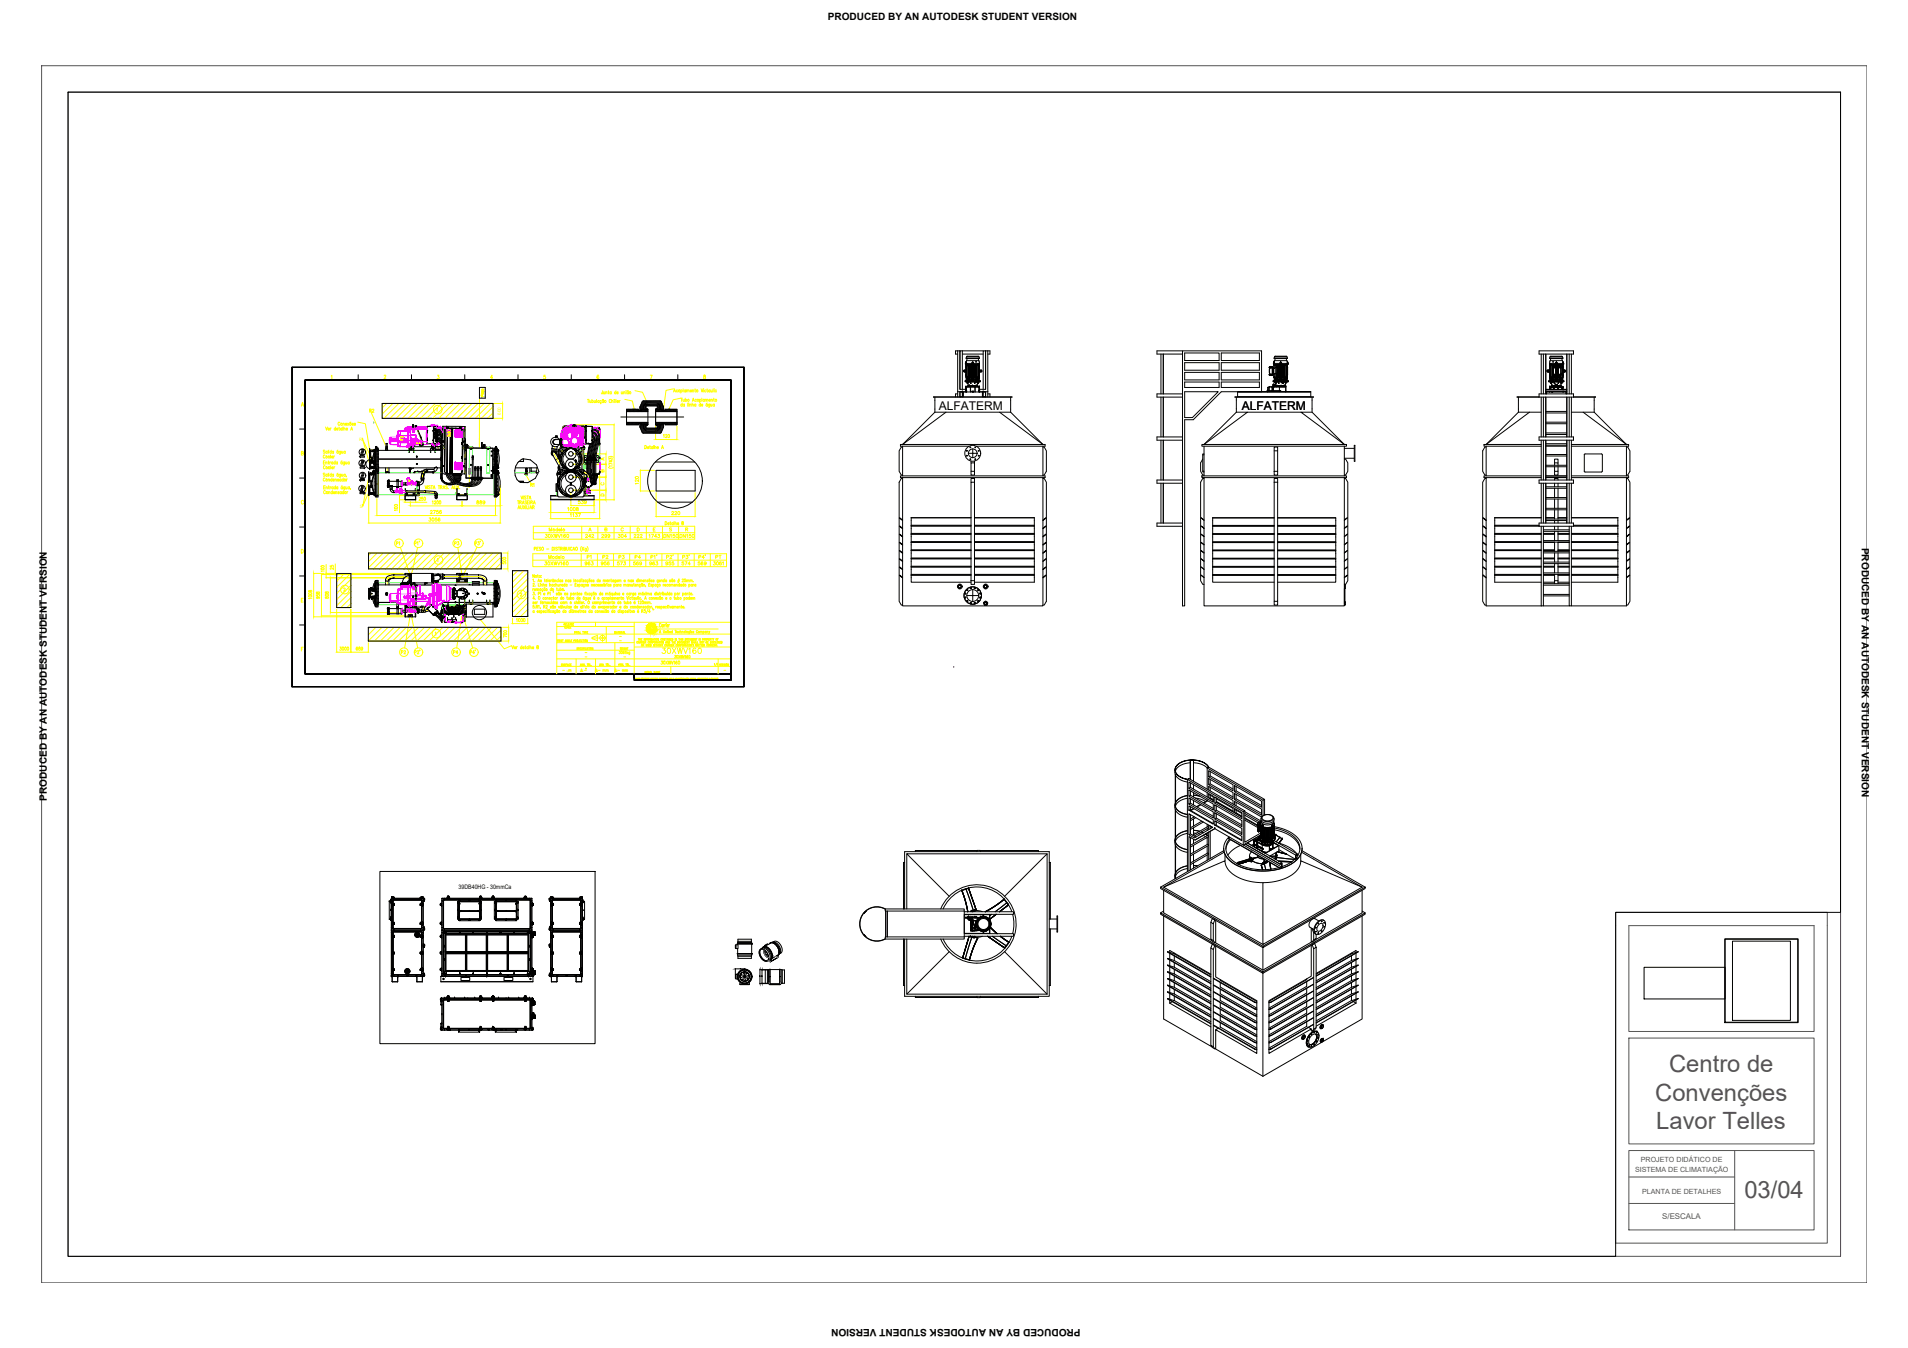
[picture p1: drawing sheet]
<svg xmlns="http://www.w3.org/2000/svg" width="841mm" height="594mm" viewBox="0 0 841 594" stroke-linecap="round" stroke-linejoin="round" font-family="sans-serif">
<defs><g id="words">
<g font-size="10.5" fill="#545454">
<text x="735.7" y="472.4">Centro de</text>
<text x="729.6" y="485">Convenções</text>
<text x="730.1" y="497.6">Lavor Telles</text>
<text x="768.9" y="528">03/04</text>
</g>
<text font-size="5.7" fill="#ff0" x="291" y="289.3">30XWV160</text>
<g font-size="5.3">
<text x="413.8" y="180.6">ALFATERM</text>
<text x="547.4" y="180.5">ALFATERM</text>
</g>
<g font-size="4.4">
<text x="364.9" y="8.6">PRODUCED BY AN AUTODESK STUDENT VERSION</text>
<text x="233.2" y="215.5">R1</text>
<text x="820.6" y="241.4" transform="rotate(90 820.6 241.4)">PRODUCED BY AN AUTODESK STUDENT VERSION</text>
<text x="20.6" y="352.9" transform="rotate(-90 20.6 352.9)">PRODUCED BY AN AUTODESK STUDENT VERSION</text>
<text x="476.3" y="585.7" transform="rotate(180 476.3 585.7)">PRODUCED BY AN AUTODESK STUDENT VERSION</text>
</g>
<g font-size="4.4" fill="#ff0">
<text x="161.9" y="183.1">R2</text>
<text x="257.2" y="238.1">242</text>
<text x="264.2" y="238.1">299</text>
<text x="271.6" y="238.1">304</text>
<text x="278.7" y="238.1">222</text>
<text x="285" y="238.1">1743</text>
<text x="291.7" y="238.1">DN150</text>
<text x="298.8" y="238.1">DN150</text>
<text x="173.9" y="241.3">P1</text>
<text x="199.7" y="241.3">P3</text>
<text x="239.2" y="250.1">30XWV160</text>
<text x="256.8" y="250.1">963</text>
<text x="257.9" y="247.3">P1</text>
<text x="264.2" y="250.1">956</text>
<text x="264.9" y="247.3">P2</text>
<text x="271.3" y="250.1">573</text>
<text x="272" y="247.3">P3</text>
<text x="278.3" y="250.1">569</text>
<text x="279" y="247.3">P4</text>
<text x="285.4" y="250.1">963</text>
<text x="292.5" y="250.1">955</text>
<text x="292.8" y="247.3">P2'</text>
<text x="299.5" y="250.1">574</text>
<text x="299.9" y="247.3">P3'</text>
<text x="306.9" y="250.1">569</text>
<text x="307.3" y="247.3">P4'</text>
<text x="313.6" y="250.1">3061</text>
<text x="314.7" y="247.3">PT</text>
<text x="176" y="289.3">P2</text>
<text x="199" y="289.3">P4</text>
</g>
<text font-size="3.5" fill="#545454" x="732.7" y="537.3">S/ESCALA</text>
<g font-size="3.1" fill="#545454">
<text x="723.3" y="512.2">PROJETO DIDÁTICO DE</text>
<text x="720.7" y="516.4">SISTEMA DE CLIMATIAÇÃO</text>
<text x="723.8" y="526">PLANTA DE DETALHES</text>
</g>
<text font-size="2.7" x="202.1" y="392">39DB40HG - 30mmCa</text>
<g font-size="2.6" fill="#ff0">
<text x="272.3" y="281.9">-</text>
<text x="257.2" y="288.9">-</text>
<text x="274.1" y="290.7">-</text>
<text x="318.2" y="296.7">-</text>
</g>
<g font-size="2" fill="#ff0">
<text x="220.7" y="182.7" transform="rotate(-90 220.7 182.7)">600</text>
<text x="158.4" y="194.5">R</text>
<text x="158.5" y="223.8">S</text>
</g>
<text font-size="1.7" fill="#ff0" x="249.9" y="295.9">μ</text>
</g></defs>
<!-- layer: 0 -->
<g fill="none" stroke="#000" stroke-width=".44">
<path d="M30 40.6h781.3v361.5h-99.1v151.6h-682.2zM422.1 154.6v20.3M423.1 154.6v17h2.7M423.2 154.6h-2v1.4h.9M424.2 154.6h-1v17M424.2 154.6h9.2M424.2 156h9.2M424.2 154.6v17M425.7 159.9l-.1 .1M425.7 159.9h.1M425.8 159.8l-.2 .2M425.8 159.8h.1"/>
<path d="M425.8 159.8l-.1 .7M425.8 157.8h5.9M425.8 159.7v.5h2.5v.3M425.8 159.7v.5M425.8 159.6v.1M426 158.9l-.1 .7M426 158.9h5.5M426.1 157.2h5.3M426.3 158h4.9M426.5 157.9l-.5 1M428.6 159.7l-.2 .5M428.6 159.7v.1"/>
<path d="M428.6 159.9v.1M428.6 159.9l-.3 .6M428.6 159.8h.1M428.6 159.9h.1M428.6 159.8v.1M428.6 159.9l.1 .4M428.6 159.8h.3M428.7 159.8h.2M428.8 159.5h.1M428.9 159.9h.1M428.9 159.9l-.1 .4M428.9 159.8h.1"/>
<path d="M428.9 159.8v.1M428.9 159.9v.1M428.9 159.8l.3 .7M428.9 159.8l.2 .4M428.9 159.7v.1M428.9 159.7l-.3 .1M430.1 159.4l.2 .1zM430.3 159.4l-.1 .2M430.3 159.5h.1M431 157.9l.2 .1M431.2 158l.3 .9M431.5 158.9l.2 1.2"/>
<path d="M431.5 157.2h-5.4l-.3 .6h5.9M431.5 157.2l.2 .6M434.4 154.6h-1v17M434.5 154.6l-.1 17M434.5 154.6v17h-2.7M434.5 154.6h1.9v1.4h-1M435.4 154.6v20.3M510 154.6h11.2v1.4h-11.2zM511.7 156v17.6M512.7 156v17.6M521.2 154.6h34.9v18h-17.8l-12.3 12.4h-3.8v82h-1v-35.1M521.2 156v17.6"/>
<path d="M522.2 155.6h15.2v3.3h-15.2zM522.2 159.8h15.2v3.4h-15.2zM538.3 155.6h16.8v3.3h-16.8zM538.3 159.8h16.8v3.4h-16.8zM561.5 159.9l-.1 .1M561.5 159.9h.1M561.6 159.8l-.1 .7M561.6 159.8h.1M561.6 157.8h5.9M561.6 159.7l-.1 .2M561.6 159.7h.1M561.6 159.7v.5h2.5l-.1 .3 .4-.6"/>
<path d="M561.6 159.7v.5M561.6 159.7v.1M561.6 159.6v.1M561.6 159.6h.1M561.7 159.4h.1M561.7 159.4l-.1 .2M561.8 158.9l-.1 .5M561.8 158.9h5.4M561.8 157.2h5.4M562.1 158l-.3 .9M562.1 158h4.9M562.2 157.9l-.1 .1"/>
<path d="M564.4 159.9v.1M564.4 159.7l-.2 .5M564.4 159.7l.2 .1M564.4 159.7v.1M564.4 159.9h.1M564.4 159.8h.1M564.4 159.8v.1M564.4 159.9v.4M564.4 159.8h.3M564.4 159.8h.2M564.5 159.4h.1M564.6 159.9v.4"/>
<path d="M564.6 159.8h.1M564.7 159.9h.1M564.7 159.8l-.1 .2M564.7 159.8l.2 .7M564.7 159.8l.2 .4M564.7 159.8v.1M566.8 157.9l.2 .1M567 158l.2 .9M567.2 158.9l.2 .7M567.2 157.2h-5.3l-.3 .6h5.9M567.2 157.2l.3 .6M567.4 159.6v.1"/>
<path d="M567.4 159.6h.1M567.4 159.7l.1 .5h-2.5l-.1 .3M567.4 159.7l.1 .5M567.4 159.7l.1 .1M567.5 159.8l.1 .7M567.5 159.8h.1M567.5 159.8l.1 .1M567.6 159.9v.1M567.6 159.9h.1M678.4 154.6h15.2v1.4h-15.2zM679.4 156v17.6M680.3 156v17.6"/>
<path d="M681.3 156v17.6M681.4 156v17.6M683 157.8h6M683.3 157.2h5.4M683.3 158.9l-.3 1.2M683.3 157.2h5.4l.3 .6h-6M683.3 158.9h5.4M683.3 157.2l-.3 .6M683.5 158l-.2 .9M683.5 158h5l.2 .9M683.7 157.9l-.2 .1M684.6 159.5h.1"/>
<path d="M684.5 159.4l.1 .2M684.5 159.5h.1M685.8 159.9l.1 .1M685.8 159.9l-.2 .6M685.8 159.7l-.1 .5M685.8 159.7v.1M685.8 159.8h.1M685.8 159.8l.1 .1M685.9 159.9h.1M685.9 159.9v.4M685.9 159.8h.3M685.9 159.8h.2"/>
<path d="M686.1 159.4h.1M686.1 159.9h.1M686.1 159.9v.4M686.1 159.8h.1M686.2 159.8l.2 .7M686.2 159.8v.1M686.2 159.8l.2 .4M686.2 159.8l-.1 .1M686.2 159.9l-.1 .1M686.2 159.7l-.3 .1M686.2 159.7l-.1 .1M688.3 157.9l.2 .1"/>
<path d="M688.7 158.9l.2 .8M688.9 159.7v.5h-2.5v.3M688.9 159.7l.1 .5M689 159.8h.1M689 159.8l.1 .2M689 159.8l.1 .8M689.1 159.9v.1M689.1 159.9h.1M690.6 156v17.6M690.7 156v17.6M691.7 156v17.6M692.6 156v17.6"/>
<path d="M128.7 161.8v140.9v-140.9M157.9 165.1v2.4M168.5 177.8h48.8v6.6h-48.8zM181.4 165.1v2.4M204.9 165.1v2.4M211.3 170.7h2.6v4.8h-2.6zM228.3 165.1v2.4M251.8 165.1v2.4M275.3 165.1v2.4M282.1 179.3v1.5h.6M283.6 179.2l-1.5 1.6M283.6 179.7l-1.1 1.1"/>
<path d="M283.7 179.5l1 .9-1.1 1M283.7 179l1.3 1.4-1 1M283.7 179v1.4M283.7 179.9l.5 .5M283.8 176.7l-1 1M283.9 178.7l.7 .7M284.1 178.4l.6 .6M284.3 176.7l-1.9 1.8M284.5 178.3l.5 .6M284.6 179.1l-.1 .6 1 .6M284.7 176.7l-2.6 2.6M284.8 178.9l-.2 .2"/>
<path d="M285 178.3l.5 .6M285.1 178.9l-.3 .1M285.1 178.9l4.7 .1M285.2 176.7l-3.1 3.1M285.4 178.3l.6 .6M285.7 176.7l-3.6 3.6M285.9 178.3l.5 .6M286.2 176.7l-1.1 1M286.4 178.3l.5 .6M286.6 176.7l-1 1M286.8 178.3l.6 .6M287.1 176.7l-1 1"/>
<path d="M287.3 178.3l.6 .6M287.6 176.7l-1.1 1M287.8 178.3l.5 .6M288 176.7l-1 1M288.2 178.3l.6 .6M288.5 176.7l-1 1M288.7 178.3l.5 .6M289 176.7l-1.1 1M289.2 178.3l1.6 1.7M289.4 176.7l-1 1M289.5 179.9l-.4 .4M289.7 178.3l1.1 1.2"/>
<path d="M289.7 179.8l.1 .6M289.7 179.8l.6 .6M289.8 178.9l.1 .2M289.9 176.7l-1 1M289.9 179.1l.2 .5M290 179.7l1.8 1.7M290.1 179.6l-.4 .2M290.1 178.3l.7 .8M290.1 178.3l.7 .5v1.6M290.1 178.3h-5.7l-.7 .7M290.4 176.7l-1.1 1M290.8 178.6l.1 .4"/>
<path d="M290.8 178.6l-1.1-.9h-5l-1 1.1-.1 1.6-1 1M290.9 176.7l-1.1 1M290.9 179v1.4M291 176.7l.5 .3M291 176.7h-7.6l-1.3 2.6M291.2 176.7l-1.1 1.2M291.5 177l-1.2 1.1M291.5 177l1 2.3M291.6 177.3l-1.1 1.1M291.7 177.6l-.9 1M291.9 178l-1 .9M292 178.3l-1.1 1.1"/>
<path d="M292.2 178.6l-1.3 1.3M292.3 179l-1.4 1.3M292.4 179.3l-1 1.1M292.4 179.3l.1 1.5h-.6l-.4-.4M292.5 179.7l-.7 .7M298.8 165.1v2.4M327.9 161.8h-199.2h199.2M327.9 161.8v140.9v-140.9M411.5 174.9l34.6 .1zM412.1 175v6.7M422.1 172.6l3.9 .1M422.1 173.6h-.9v1.3"/>
<path d="M423.1 172.6v2.3M423.2 172.6v2.3M423.4 174.9l1-.1v-2.1l-1-.1h1.1v2.3M424.2 172.6h.1M424.2 173.6h.2M424.2 172.7v2.1M424.5 172.7h8.5M424.7 163.5a.51 .51 0 0 0 .4 .5 .51 .51 0 0 0 .5-.2M424.7 163.5h.2M424.9 163.5l.3 .3 .3-.2M424.9 163.5h.1M425.5 168.2h6.6"/>
<path d="M425.5 168h6.6M425.5 163.4v.2M425.5 163.4l-.3-.2-.3 .3M425.5 163.6v.2M425.5 163.3v.1M425.5 160.3l.1 .1M425.5 160.5h.1M425.5 160.2h.1M425.5 160.3h.1M425.6 160.3h-.1M425.6 160.2h.1M425.6 160.5h.1"/>
<path d="M425.6 163.2a.51 .51 0 0 0-.5-.2 .51 .51 0 0 0-.4 .5M425.6 163.8l.2 2M425.6 160v.5M425.6 163.2v.6M425.6 168h.1M425.6 168h.2M425.6 163.2h.1M425.6 160h.1M425.7 160.5v.1M425.7 163.2l.1 .1M425.7 163.3l.1 .5M425.7 163.8v.1"/>
<path d="M425.8 164.1v1.5M425.8 165.1v.5zM425.8 172.7h.1M425.8 172.3h.1M425.8 164.1h.1M425.8 165.3v.5M425.8 170.5v1.8M425.8 170.5h.1M425.8 170.6h.1M425.8 160.5v-.3v.4h2.5M425.8 161.4v1.6M425.8 161.4v.6"/>
<path d="M425.8 172.2v.1M425.8 167.7h.2M425.8 165.6v.2M425.8 170.5v.1M425.8 161.2l.1 5 .3 .2M425.8 165.8l.1 .6M425.8 161.3l-.1 1.9M425.8 161.3v.5M425.8 172.3v-1.7v2.1M425.8 172.2l.1 .1M425.8 170.6v1.6M425.8 161.3v.1"/>
<path d="M425.9 166.1l.2 .3M425.9 166.4h.2M425.9 172.2h.1M425.9 170.5v1.7M425.9 170.5l-.1 .1M425.9 166.4h.3M425.9 160.7l-.1 .5M425.9 170.5v1.8M425.9 170.5h.1M425.9 168.3l.4 .3M425.9 165.8l.1 .6zM425.9 161.2v4.6"/>
<path d="M425.9 167.1h.1M425.9 167v.1M425.9 172.7h.1M426 160.7l-.1 .5zM426 160.7h.1M426 166.4h.1M426 172.3v.4M426 166.4h.6M426 166.4h.4M426 172.3h-.1M426 172.3h.1M426 161.2l.1-.5-.1 .5"/>
<path d="M426 165.8l.1 .6-.1-.6M426 161.2v4.6M426 170.5l.1 1.8M426.1 170.5h.1M426.1 160.7h.1M426.1 166.4h.1M426.1 170.5h1.6M426.1 166.4h.3M426.1 166.5v.4h2.3M426.1 160.6h.1M426.1 166.5h-.2v1.2M426.1 160.6h-.2"/>
<path d="M426.1 172.3v.4M426.1 172.3h-.1M426.1 166.4v.1M426.1 166.9l.2 .4h.5l-.3-.4h.9M426.1 160.6h-.2l-.1 .6M426.2 161.2v-.5v.5M426.2 165.8v.6v-.6M426.2 161.2v4.6M426.2 168.2v.1M426.2 160.6h.1M426.2 166.4h.1M426.2 160.6l-.3 .1"/>
<path d="M426.2 160.7h.1M426.2 160.6l-.3 .1-.1 .5M426.2 166.4h.4M426.3 168.3v.4h.5M426.3 160.6h.1M426.3 166.4h.1M426.3 167.6l.7 .1M426.3 170.3h1.4M426.3 167.3v.1M426.3 167.6v.1M426.3 170.3v.2M426.3 170.2l1.4 .1"/>
<path d="M426.4 161.2v-.5v.5M426.4 165.8v.6v-.6M426.4 161.2v4.6M426.4 160.6h.1M426.4 166.4h.1M426.4 160.6l-.4 .1M426.4 160.7h2.1M426.4 160.7h.1M426.4 166.4h.5M426.4 160.6l-.3 .1M426.5 167.5h.1M426.5 167.5l-.1 .1"/>
<path d="M426.5 167.6h.1M426.5 167.6h.5M426.5 167.4h.1M426.5 168.3v.1M426.5 169l.4 1h.3M426.5 167.4h.5M426.6 160.6h.1M426.6 166.4h.1M426.6 160.6l-.6 .1M426.6 166.9h-.1M426.6 167.4h-.3v.3M426.6 167.4l.3 .2"/>
<path d="M426.6 167.4l-.1 .2M426.6 167.3h.3M426.6 167.3l-.1 .3M426.6 160.6l-.4 .1M426.6 168.3h.3M426.7 170h.2h-.2M426.7 170v.2M426.7 170.2h.1M426.9 160.6l-.5 .1M426.9 167.3v.1M426.9 167.4l.1 .2M426.9 160.9v5.3"/>
<path d="M426.9 160.6v.7M426.9 161.3l.1 4.4zM426.9 165.8v.6M426.9 165.7v.1M426.9 161.3h.1M426.9 160.7l.1 .6M426.9 161.2h.1M426.9 165.8h.1M427 170.2h.1M427 160.7v5.6M427 165.7l-.1 .7M427 161.3h.1"/>
<path d="M427 167.6l.5 .1M427 168.4l-.1 .1M427 166.1h1.5M427 160.9h1.5M427 170v.2M427 167.6h.1M427.1 170.1h.1M427.1 170h.1M427.1 170v.1M427.1 170.1l-.1 .1M427.2 170h.1M427.2 160.7v5.6"/>
<path d="M427.2 170h.4h-.4M427.2 167.3l-.3 .1M427.2 170v.2M427.2 160.6l.1 .1M427.3 165.8v.6zM427.3 160.7v.5zM427.3 161.2v4.6M427.3 166.9h.1M427.3 166.4h-.1M427.3 170.2h.1M427.3 166.4h.1M427.3 160.7v5.6"/>
<path d="M427.3 160.6v.1M427.3 168v-.3h4.8v.5M427.3 167.7h-.4v.3v-.3h-1.4v.5M427.4 166.9l-.2 .4h1.2M427.5 170.2h.1M427.5 165.8l.1 .6zM427.5 160.7l.1 .5zM427.5 168.3l.5 .7M427.5 166.4h.1M427.5 160.6h.1M427.5 161.2v4.6M427.6 168.3l-1.1 .1 .2 .6h-.4v-.3"/>
<path d="M427.6 170h1M427.6 160.7v5.7M427.7 168.3l.3 .7M427.7 170.5h.1M427.7 170.3l2.1 .2M427.7 170.3v2.4M427.8 170.2h2zM427.8 170.2l-.1 .1M427.8 165.8l.1 .6zM427.8 160.7l.1 .5zM427.8 160.6v5.8M427.8 160.7v5.7"/>
<path d="M427.8 170.5h-.1M427.8 161.2v4.6M427.8 170.5v2.2M427.9 161.2v4.6M427.9 168.3h1.8M428.1 166.4h.1M428.1 160.6h.1M428.1 165.8v.6zM428.1 160.7v.5zM428.1 161.2v4.6M428.1 160.7v5.7M428.3 160.5h.1"/>
<path d="M428.3 165.8h.1M428.4 161.2v.6zM428.4 161.8v3.5v-3.5M428.4 165.3l-.1 .5 .1-4.6v4.6M428.5 160.6h.1M428.4 167.4h-1.2v.2M428.4 165.3v.5M428.4 166.5v1.2M428.4 166.5h.1M428.5 160.6h.6M428.5 167h.1M428.5 167v.7"/>
<path d="M428.5 161.1h.6M428.5 166.5h.6v.5h-.6zM428.5 166v.4h.6M428.5 160.6h.6zM428.5 166.3l-2.1 .1M428.5 172.6h.1M428.5 172.5h.5M428.5 172.6h.5M428.6 166h.4v.4h-.4zM428.6 166h.4M428.6 167.7v-.7l.2 .2 .2-.2v.7M428.6 172.5l-.1 .1"/>
<path d="M428.6 167.3h.4M428.6 167.4h.4M428.6 170h.1M428.7 160.4h.1M428.6 160l-.1 .5M428.6 160l-.2 .5M428.6 160l.1 .3M428.6 161.4l.1 .6zM428.6 161.4l.1 4.3zM428.6 166.5h-2.5h2.3M428.6 170h1.4zM428.6 170l-1 .2"/>
<path d="M428.6 170l-1 .1M428.6 165.6h.1M428.6 161.4h.1M428.6 166.5h.1M428.6 160v.3M428.6 160.3l.1 .1M428.6 160.3h.1M428.7 160.4l.1 .1M428.7 167h.2M428.7 160.6h.1M428.7 166.4v.1M428.7 160.4v.1"/>
<path d="M428.7 160.3h-.1M428.7 162l-.1 3.1zM428.7 160.2h.1M428.7 160.2v.1M428.8 160.5h.1M428.7 160.2l-.1 .1M428.7 160.2l.1 .1M428.8 160.2l.1 .1M428.8 160.3h.1M428.9 160.4l-.1 .1M428.9 160.3v.1M428.9 161.4v4.3z"/>
<path d="M428.9 165.7h.1M428.9 161.4h.1M428.9 162v3.6zM428.9 160.4h.1M428.9 160l.2 .5M428.9 160v.3M428.9 166.5h2.5M428.9 166.4l-.2 .1M428.9 160.6h.1M428.9 170h1.1M429 160.6v.4l-.5 .1v-.5l.1 .4M429 172.6h.1"/>
<path d="M429 172.5v.1M429.1 160.6h.1M429.1 160.9l-.1 .1M429.1 160.6v.3M429.1 166.3l-.1 .1M429.1 166v.3M429.1 166.3l2.5 .1M429.1 166.1h1.4M429.1 160.9h1.4M429.1 167h.1M429.1 167v.7M429.1 160.5v.1"/>
<path d="M429.1 161.8l.1 3.5zM429.1 165.3v.5l.1-.5M429.1 161.8v-.6l.1 4.6v-4.6v.6M429.1 166.9h1.2M429.2 167.4h1.1v.2M429.2 161.2h-.1M429.4 166.4h.1M429.4 160.6h.1M429.4 160.7l.1 .5zM429.4 165.8l.1 .6zM429.4 160.7v5.7M429.4 161.2v4.6"/>
<path d="M429.7 160.6v5.8M429.7 160.7v.5zM429.7 165.8v.6zM429.7 160.7v5.7M429.7 168.3l-.1 .7zM429.7 161.2v4.6M429.7 170.5v2.2M429.8 170.2v.1M429.8 170.3v.2zM429.8 170.5h.1M429.8 170.3h1.4M429.8 170.5h1.7"/>
<path d="M429.8 170.5h1.7l-.1 1.8M429.8 170.5v2.2M429.9 168.3l-.3 .7M429.9 166.4h.1M429.9 160.6h.1M430 160.7v.5zM430 160.7v5.7M430 161.2v4.6M430 168.3l.5 .1M430 170.2h.1M430.2 166.9h.8l-.3 .4M430.2 160.7l.1 .5z"/>
<path d="M430.2 165.8l.1 .6zM430.2 160.7v5.6M430.2 160.6v.1M430.2 161.2v4.6M430.2 166.4h.1M430.3 170.2h.1M430.3 166.9v.4h-1.1M430.3 170v.2M430.3 170h-.3h.3M430.3 161.2v4.6M430.3 166.4h.1M430.3 160.7v5.6"/>
<path d="M430.3 170.1h.1M430.3 167.3l.3 .1M430.3 170h.1M430.3 160.6v.1M430.4 170h.1M430.4 170v.1M430.5 167.6h.1M430.5 167.6h.5M430.5 167.4h.1M430.5 160.7v5.6M430.5 160.6l.1 .1M430.6 170l-.2 .1"/>
<path d="M430.6 160.7v.5zM430.6 165.8l-.1 .6zM430.6 167.4h.4M430.6 167.6l-.5 .1M430.6 161.2v4.6M430.6 170.2h.1M430.6 166.4h.1M430.6 160.9v5.3M430.6 160.6v.1M430.6 167.3h.3M430.6 167.3v.1M430.7 167.3l.2 .1"/>
<path d="M430.7 167.4l-.2 .2M430.7 168.3h.2M430.7 167.3h-.1M430.7 160.6l.4 .1M430.7 167.3h.1M430.8 170.2h.1M430.9 170v.2M430.9 170h.1M430.9 167.6v-.2l.1 .2M430.9 167.4l-.2 .2M430.9 166.4h.1M430.9 167.4l.4 .2"/>
<path d="M430.9 160.6l.4 .1M431 166.9h.1M431 160.6h-.1M431 168.5l-.2 .5M431 168.3h.1M431 168.3l-.3 .2M431 168.4l-.1 .1M431 167.6h.1M431 167.4l.2 .2M431.1 168.3h.6l-.9 .7M431.1 168.8l-.4 1.2h-.4M431.1 166.4h.2"/>
<path d="M431.1 160.6l.4 .1M431.1 160.7h.1M431.1 166.4h.1M431.1 166.4h-.4M431.1 167.4h-.1M431.2 160.6h-.1M431.2 167.4l.1 .2M431.2 160.6l.3 .1M431.2 161.2l-.1-.5 .1 .5M431.2 165.8l-.1 .6 .1-.6M431.2 161.2v4.6M431.2 170.2l-1.4 .1"/>
<path d="M431.2 170.3v.2h-5.4M431.3 167.6l-.7 .1M431.3 167.3v.1M431.3 168.7h.1M431.3 160.6h-.1M431.3 160.6l.3 .1M431.3 168.9h.1M431.3 166.4h.1M431.3 160.7h.1M431.3 160.6l.4 .1v.5v4.6M431.3 168.9v-.3l-.3 .4M431.4 168.2h-.1"/>
<path d="M431.4 160.6h-.1M431.4 160.6l.3 .1M431.4 165.8l-.1 .6 .1-.6M431.4 161.2l-.1-.5 .1 .5M431.4 161.2v4.6M431.4 166.5h-2.3l.1 1.2M431.4 166.5v.4h-1.1M431.4 160.6h.1M431.4 166.4v.1M431.4 166.9l-.1 .4h-.6M431.4 166.5h.3l-.1 1.2M431.4 160.6l.3 .4"/>
<path d="M431.4 166.4h.3M431.4 160.6h.3M431.4 172.3v.4M431.4 172.3h.1M431.5 166.4h.1M431.5 160.7h.1M431.5 170.5h.3M431.5 166.4h-.6M431.5 170.5h.1M431.5 165.8v.6v-.6M431.5 161.2v-.5v.5M431.5 172.3h.2"/>
<path d="M431.5 170.5l.2 1.8M431.5 172.3h.1M431.5 161.2v4.6M431.6 172.3h.1M431.6 172.7h.1M431.6 160.7h-2.5M431.6 160.7v.5zM431.6 160.7h.1M431.6 166.4h.1M431.6 167.1h.1M431.6 172.3v.4l3.8-.1M431.6 166.4h-.3"/>
<path d="M431.6 168.3l-.8 .7M431.6 165.8v.6zM431.6 161.2v4.6M431.6 167v.1M431.7 170.5h.1M431.7 166.4h-.3M431.7 160.7v.5M431.7 172.2h.1M431.7 170.5v1.7M431.7 170.5v.1M431.7 170.6h.1M431.7 166.1l-.3 .3"/>
<path d="M431.7 172.2v.1M431.7 160.2h-2.5v.3M431.7 160.2v.4l-2.5-.1M431.7 165.8v.6h-.4M431.7 165.8v.6M431.7 161.2h.1M431.7 172.3v-1.7l.1 2.1M431.7 172.7h.1M431.7 163.2h.1M431.7 172.3h.1M431.8 170.5v1.8M431.8 170.5h.1"/>
<path d="M431.8 170.6h.1M431.8 172.7h.1M431.8 172.3h.1M431.8 163.2l-.1 .1M431.8 163.3l-.1 .5M431.8 163.8v.1M431.8 163.2h.1M431.9 163.2a.49 .49 0 0 1 .6-.2 .49 .49 0 0 1 .3 .5M431.9 163.2v.6M431.9 163.8l-.2 .1M432 163.3l.1 .1M432 163.4v.2"/>
<path d="M432 163.4l.4-.2 .2 .3M432.1 163.6l-.1 .2M432.6 163.5l-.2 .3-.4-.2M432.6 163.5h.2M432.6 163.5h.1M432.8 163.5a.5 .5 0 0 1-.3 .5 .5 .5 0 0 1-.6-.2M433 174.9v-2.3h1.2l-1.1 .1v2.1l1.1 .1M433.1 173.6h.3M433.4 172.6h.1M433.4 172.7v2.1M434.4 172.6v2.3M434.5 172.6v2.3"/>
<path d="M435.4 173.6h1v1.3M445.5 175v6.7M510 173.6h11.2v1.4h-11.2zM511.7 175v17.6M512.7 175v17.6M521.2 175v17.6M522.2 172.6h14.8l-11.4 11.4h-3.4zM522.2 164.1h15.2v3.3h-15.2zM522.2 168.4h15.2v2.4h-15.2zM538.3 164.1h16.8v3.3h-16.8zM538.3 168.4h16.8v2.4h-16.8zM544.4 174.9l34.5 .1z"/>
<path d="M545 175v6.7M545.5 172.6l32.3 .1zM545.5 172.7v2.2h32.3v-2.2M558.7 172.4h.1M558.7 172.3h.1M558.7 172.3v.3M558.7 172.6h.1M558.7 172.3v.1M558.8 172.3h.1M558.8 170.8v1.8M558.8 172.6h.1M558.9 170.7l-.1 .1"/>
<path d="M558.9 172.4l-.2 .1M558.9 172.4h.4zM558.9 172.4v.2M559.3 170.8h-.4v1.6M559.3 170.7l-.5 .1M559.3 170.7h.1M559.3 170.6v.1M559.4 170.6h.1M559.4 170.6v.1M559.5 170.6l-.2 2M559.5 170.6v2M559.5 161.9v.1"/>
<path d="M559.5 161.8h.1M559.5 165.2h.1M559.5 165.2v.1M559.5 161.8v.1M559.5 162h.1M559.5 165.3h.1M559.5 165.2l.1 .1M559.5 170.5h.1M559.5 172.3h1.2M559.5 162.3h.1M559.5 161.8l.1 .4M559.5 165.1v.1"/>
<path d="M559.5 165.1h.1M559.5 170.5l-.1 .1M559.6 165.3v.1M559.6 161.7h.1M559.6 165.2l.6 .1zM559.6 162.2v.1M559.6 162.7h.1M559.6 162.7v1.7M559.6 162.8h.1M559.6 164.8v.4M559.6 163.2h.1M559.6 163.3h.1"/>
<path d="M559.6 162.9h.1M559.6 163.1h.1M559.6 163.5v.3M559.6 162.7v1.7zM559.6 163.5h.1M559.6 164.1h.1M559.6 163.8h.1M559.6 163.6h.1M559.6 164.3h.1M559.6 170.5h1.2l-.1 1.8M559.6 170.5h1.2M559.6 164.8h-.1"/>
<path d="M559.6 164.4h.1M559.6 162.6h.1M559.6 164.7l-.1 .1M559.6 164.8l.5 .3v-.2M559.6 165.4h1.3M559.6 164.8h.1M559.6 162.4h.1M559.6 165.4h1.2M559.6 161.7l-.1 .1M559.6 165.4h.1M559.6 162.3v2.5M559.6 161.7h1.2"/>
<path d="M559.6 165.1v.2M559.6 161.9v.3l.4-.3M559.7 161.8h.1M559.7 161.8h.5zM559.7 165.3h.1M559.7 161.8l-.1 .1M559.7 161.7h1M559.7 172.6v-.3h1.1v-1.7h.4l.1 1.7h2.7v.3M559.7 165.4h.1M559.7 161.6l-.1 .1M559.7 161.6v.1M560 165.1l-.4-.3v.4"/>
<path d="M560 165.1h.1M560 161.9h.1M560 165.1v.1M560.1 164.8l.7 .2M560.1 162.2v-.2l-.5 .2v.5M560.1 162h-.1M560.1 164.9l.6 .1M560.2 165.3h.5M560.6 165.2h.1M560.6 161.9h.1M560.6 161.8h.1M560.6 161.8l.1 .1"/>
<path d="M560.6 161.8v.1M560.7 161.9l-.1 .1M560.7 165.3h-.1M560.7 162l-.1 3.3M560.7 165.3h-1M560.7 172.3h-1M560.7 172.3h.1M560.7 162.1l-.6 .1M560.7 161.7l-.5 .1M560.8 170.5h.1M560.8 161.7l-.2 .3M560.8 161.7l-.2 .1"/>
<path d="M560.8 161.7h.1M560.8 161.7l.2 .1M560.8 172.2h.1M560.8 162.1l-.7 .1M560.8 170.6h.1M560.8 170.5h.4M560.8 170.5v1.7M560.8 161.7v.1M560.8 172.2l-.1 .1M560.8 165.2v.2M560.8 165.2l.2-3.4v3.5M560.9 161.6h.1"/>
<path d="M560.9 165.4h.1M560.9 161.6l-1.3 .1M560.9 161.7l.1 .1M561 165.3v.1M561 161.6v.1M561 161.6v.2M561 165.4h.1M561 165.3l-.1 .1M561 161.8v3.5M561.2 162h.1M561.1 161.8v3.5M561.1 165.2h.1"/>
<path d="M561.1 161.9h.1M561.2 161.9v.1M561.2 168.2h6.6M561.2 170.5h5.5M561.2 168h6.6M561.2 170.6h.1M561.2 170.5h.1M561.2 170.1h.1M561.2 169.8v.3M561.2 170.1v-.3l.1 .3 .1-.3 .2 .3 .3-.3 .1 .3 .1-.3v.3M561.2 165h.1M561.2 164.6l.1 .3"/>
<path d="M561.2 170.6l.1 1.7M561.2 170.5l.1 1.8M561.2 170.5h2.8v1.8M561.2 165v.2M561.2 162.4h.1M561.3 169.7h.1M561.3 169.8h.1M561.3 169.7h.7M561.3 169.7l-.1 .9M561.3 160.4h.1M561.3 160.2v.1M561.3 160.3v.1"/>
<path d="M561.3 160.3h.1M561.3 160.5h.1M561.3 160.2h.1M561.3 169.8l.1 .3M561.3 170.1h.1M561.3 162.4l-.1-.3v2.9M561.3 162.4v2.4M561.3 172.3h2.8M561.3 164.9h-.1M561.3 172.3h2.7M561.4 170.1h-.1M561.4 170.1h.1"/>
<path d="M561.4 169.8h.1M561.4 169.7v.1M561.4 160.5h.1M561.4 162.2l-.1 .2M561.4 164.8l-.1 .1M561.4 160.2v.2M561.4 164.9h.5M561.4 162.2h.5M561.4 160v.5M561.4 160h.1M561.6 160.5h.1M561.5 160.5v.1"/>
<path d="M561.5 170.4v.1M561.5 160.8v.1M561.5 164.9v1.3l.5 .1M561.5 166.3h.1M561.5 160.8h.1M561.6 160.5v-.3v.4h2.4M561.6 170.1h.1M561.6 169.7l-.2 .4M561.6 169.8v.3M561.6 169.7v.1M561.6 169.7h.1M561.6 160.6h.1"/>
<path d="M561.6 166.3l.3 .1M561.6 160.7l-.1 .1M561.6 166.4h.3M561.6 169.8h.3M561.6 168.3l1 1.7h3.8l.5-1.2M561.6 168.3l.8 .7M561.7 170.4v.1M561.7 170.1h.1M561.7 167v.1M561.7 167.1h.1M561.7 168.3l.8 .7-.2-.6 1-.1 .5 .7M561.7 169.8v.3"/>
<path d="M561.7 169.7v.1M561.8 167.7h5.5v.3M561.8 167.7l-.2 .3-.4-.3v.5M561.8 167.7v.3M561.8 170.4v.1M561.9 166.5h2.3l-.1 1.2M561.9 166.5v.4h.4M561.9 160.6h.2M561.9 166.5h-.3l.1 1.2M561.9 160.6h-.3M561.9 169.8h.1M561.9 166.4h.2"/>
<path d="M561.9 166.4v.1M561.9 166.9l.1 .4h.6l-.3-.4h.8M561.9 160.6l-.3 .1M561.9 169.8v.3M561.9 169.7v.1M561.9 165.8l.1 .6zM561.9 161.2v1.2h-.5v2.2l.5 .1v1.1M561.9 170.1h.1M562 169.8l-.1 .3M562 170.1h.1M562 160.7l.3-.1zM562 160.7l-.1 .5z"/>
<path d="M562 160.7l-.5 .2v1.3M562 166.4h.4M562 169.7h.1M562 169.8h.1M562 167.3l.1 .1M562.1 169.8v.3M562.1 170.1h.1M562.1 169.8h.1M562.1 170.1v.3M562.1 166.4h.1M562.2 168.3h.1M562.3 168.3v.1"/>
<path d="M562.3 168.3h.1M562.3 167.6h.1M562.3 167.4h.4M562.3 167.4h.1M562.3 168.3h.2M562.3 160.6h.1M562.3 166.4h.1M562.3 166.9h1.9M562.3 166.9h.1M562.4 167.4h-.3l-.1 .3h.8M562.4 169h.1M562.5 167.6h-.2"/>
<path d="M562.5 167.4l.2 .2M562.5 167.4l-.2 .2M562.6 170.2h.1M562.6 160.6l-.4 .1-.1 4.1v1.6h.5M562.6 170.2l4.2 .1-4.2-.1M562.6 170.2v.3zM562.7 167.3h.1M562.7 167.3l-.3 .1M562.7 160.6v.1M562.7 160.7l.1 .5zM562.7 161.2v.5l.1-.5M562.7 162.1v2.4"/>
<path d="M562.7 167.6h.1M562.7 167.4h.1M562.8 164.9l-.1 1.5M562.8 164.9l-.1 1.3M562.8 164.9v1.4M562.8 160.7v1.1l-.1-.9M562.8 168.4l-.3 .1M562.8 160.6v.1M562.8 170v.2M562.8 167.6l.4 .1M562.8 166.1h1.4M562.8 160.9h1.4"/>
<path d="M562.8 170.2h.1M563 165.8l.1 .6zM563 160.7l.1 .5zM563 160.7v4.1M563 164.8v1.5M563 164.5h-.7v.3h.7M563 161.8h-.7v.3h.7M563 167.3h-.3M563 160.6v.1M563 161.2v4.6M563 166.4h.1M563 166.9h.1"/>
<path d="M563.1 170.2h.1M563.1 161.2v4.6M563.1 166.4h.1M563.1 160.7v5.6M563.1 160.6v.1M563.1 170v.2M563.1 170h1.6M563.1 166.9l-.1 .4h1.1M563.3 166.4h.1M563.3 160.6h.1M563.3 165.8l.1 .6zM563.3 160.7l.1 .5z"/>
<path d="M563.3 161.2v4.6M563.4 160.7v5.7M563.4 168.3l.4 .7M563.6 165.8v.6zM563.6 160.7v.5zM563.6 160.6v5.8M563.6 160.7v5.7M563.6 161.2v4.6M563.6 167.7l.1-.3v.3M563.7 167.4l-.3 .3M563.8 166.4h.1M563.8 160.6h.1"/>
<path d="M563.8 165.8l.1 .6zM563.8 160.7l.1 .5zM563.8 161.2v4.6M563.9 160.7v5.7M563.9 170.5h.1M564 172.3h.6h-.5M564 170.5h2.7M564 172.3h.1M564 160.5l.1 .1M564.1 163.9l.1 1.9zM564.1 161.2l.1 .6zM564.1 161.2l.1 2z"/>
<path d="M564.1 163.9h.1M564.1 165.3l.1 .5zM564.1 165.3v-1.4l.1 1.4M564.1 161.8v1.4l.1-1.4M564.1 167.4h-1.1v.2M564.2 160.6h.1M564.2 160.5v.1M564.2 163.2h.1M564.2 167v.7M564.2 166l.1 .4h.5M564.2 160.6h.6M564.2 161.1h.6"/>
<path d="M564.3 163.6h.1M564.3 163.3h.1M564.4 163.9h.1M564.3 160.7h-2.1l-.1 .5M564.3 166.3l-2.2 .1M564.3 163.3v.1M564.3 167.7v-.7l.2 .2 .2-.2 .1 .7M564.3 163.7l.1 .1M564.3 167.3h.5M564.3 167.4h.5M564.3 160.6h.4v.4h-.4zM564.3 166h.4v.4h-.4z"/>
<path d="M564.3 166h.4M564.4 161.4v1.6zM564.4 164v1.7zM564.4 163h.1M564.4 165.7h.1M564.4 161.4h.1M564.4 161.4v.6zM564.4 162v1zM564.4 165.1v.5zM564.4 164.1v1zM564.4 166.5h-2.5M564.4 166.5h.1"/>
<path d="M564.4 160l-.2 .5M564.4 160v.3M564.4 163.8v.1M564.4 163.5l.1 .5M564.4 163.1v.4M564.4 170.2h.1M564.4 163.3v.5M564.4 163.3l-.1 .4M564.4 166.4h.2M564.4 167h.2M564.4 160.3v.1M564.4 160.6h.1"/>
<path d="M564.4 163.3h.1M564.4 163.7v.1M564.5 160.4v.1M564.5 160.2v.2M564.5 163l.1 .1M564.5 163l-.1 .3M564.5 160.5h.1M564.5 160.2h.1M564.5 163l.1 .5M564.5 160.2l-.1 .1M564.6 160.5h.1M564.6 172.3v.3"/>
<path d="M564.6 160.4l-.1 .1M564.6 160.2v.1M564.6 160.2l.1 .1M564.6 164v1.6M564.6 161.4l.1 .6zM564.6 161.4l.1 1.6zM564.6 164v.1M564.6 164h.1M564.6 165.7h.1M564.6 161.4h.1M564.6 160.3v.1M564.6 163.1v.4"/>
<path d="M564.6 163.1l.1 .2M564.6 163.5l-.1 .5M564.6 164.1l.1 1zM564.6 165.1l.1 .5zM564.6 162l.1 1zM564.6 160.6h.1M564.6 160.6h-.3v.4M564.6 166.5h2.6M564.6 163.7l.1 .1M564.7 163.8l-.1 .1M564.7 163.3v.5M564.6 160.3h.1"/>
<path d="M564.8 163.3h.1M564.8 163.8h.1M564.7 163.3h-.1M564.7 160l.1 .5M564.7 160l.2 .5M564.7 160l-.1 .3M564.7 164.1v1.5M564.7 170l-1.6 .1M564.7 160v.3M564.8 170.2h.1M564.8 163.6h.1M564.8 163.3v.1"/>
<path d="M564.9 160.6h.1M564.8 160.9l-.1 .1M564.8 160.6v.3M564.8 166.3l-.1 .1M564.8 166v.3M564.8 166.3l2.1 .1M564.8 166.1h1.5M564.8 160.9h1.5M564.8 167.7v-1.2l.1 1.2M564.9 161.2l.1 2zM564.9 163.9l.1 1.9zM564.9 163.9h.1"/>
<path d="M564.9 160.5v.1M564.9 161.8l.1 1.4zM564.9 161.8v-.6l.1 .6M564.9 163.9l.1 1.4zM564.9 165.3v.5l.1-.5M564.9 166.9h1.8M564.9 167.4h1.2v.2M565 163.2h.1M565 170.2h.1M565 160.5v.1M565.1 170l.6 .1M565.1 170h.6"/>
<path d="M565.1 168.7l.3 .3 .4-.3-.4 .3zM565.1 168.3v.4v-.4h-1.5l.2 .7M565.2 166.4h.1M565.2 160.6h.1M565.2 160.7v.5zM565.2 165.8v.6zM565.2 160.7v5.7M565.2 161.2v4.6M565.4 160.7l.1 .5zM565.4 165.8l.1 .6zM565.4 160.7v5.7M565.4 160.6v5.8"/>
<path d="M565.4 161.2v4.6M565.5 161.2v4.6M565.6 167.6v.1M565.6 167.6l.1 .1M565.6 168h.3M565.6 168h.2M565.7 160.7l.1 .5zM565.7 165.8l.1 .6zM565.7 160.7v5.7M565.7 167.6h.3M565.7 166.4h.1M565.7 161.2v4.6"/>
<path d="M565.7 160.6h.1M565.7 170v.2M565.7 168.3v.4M565.8 170.2h.1M565.9 168l-.1 .1M565.9 168h.1M565.9 167.5l-.3 .1M566 160.7v5.6M566 160.6v.1M566 160.7l.1 .5zM566 165.8l.1 .6zM566 161.2v4.6"/>
<path d="M566 166.4h.1M566 170.2h.1M566 167.6h.3M566 166.9l.1 .4h-1.2M566.1 170l.1 .1M566.1 160.7v5.6M566.1 160.6v.1M566.1 161.2v4.6M566.1 166.4h.1M566.1 167.3h.3M566.1 170h.1M566.2 170h.1"/>
<path d="M566.2 170v.1M566.3 170l-.1 .1M566.3 160.7v5.6M566.3 160.6v.1M566.3 167.6h.1M566.3 160.7l.1 .5zM566.3 165.8l.1 .6zM566.3 168.3h-.5v.4M566.3 167.4h.5M566.3 167.4h.1M566.3 168.3h.3M566.3 168.4h.5l-.2 .1"/>
<path d="M566.3 168.3v.2M566.3 161.2v4.6M566.3 166.4h.1M566.4 170.2h.1M566.4 161.2v4.6M566.4 166.4h.1M566.4 160.9v5.3M566.4 167.3h.3M566.4 160.6v.1M566.4 167.3h.1M566.4 160.6l.5 .1M566.5 167.3h.1"/>
<path d="M566.6 167.6h-.3M566.6 167.4l.2 .2M566.6 167.4l-.3 .2M566.6 170.2h.1M566.6 170h.1M566.7 170v.2M566.7 167.3v.1M566.7 170.5h.1M566.7 166.4h.1M566.7 167.4h.3v.3h-1M566.7 160.6l.4 .1M566.7 166.9h-.8"/>
<path d="M566.7 160.6h.1M566.7 170.5l.1 2.1M566.7 170.5v2.1M566.8 172.5h.1M566.8 167.6h.1M566.8 170.2h.1M566.8 172.5v.1M566.8 167.4h.1M566.8 170.3v.2h-2.8M566.8 170.2v.3M566.8 168.5l-.2 .5M566.8 166.9l-.3 .4"/>
<path d="M566.8 172.6h.1M566.8 168.3h.1M566.9 168.3h.5l-.8 .7M566.9 168.3h-.1M566.9 166.4h.1M566.9 160.6l.4 .1M566.9 160.7h-2.1M566.9 160.7h.1M566.9 166.4h-.5M566.9 160.6h.1M566.9 161.2v-.5v.5M566.9 165.8v.6z"/>
<path d="M566.9 161.2v4.6M567 166.4h.1M567 160.6l.4 .1M567 167.3v.1M567 160.6h.1M567.1 166.4h.1M567.1 160.7h.1M567.1 160.6l.3 .1 .1 .5v4.6M567.1 166.4h-.4M567.1 168.2h.1M567.1 160.6h.1M567.1 160.6l.3 .1 .1 .5"/>
<path d="M567.1 165.8v.6v-.6M567.1 161.2v-.5v.5M567.1 161.2v4.6M567.2 166.4v.1M567.2 166.9l-.2 .4h-.5M567.2 160.6h.3v.4M567.2 160.6h.1M567.2 166.5h-3v.5h.6M567.2 166.5v.4h-.5M567.2 166.5h.3l-.1 1.2M567.2 160.6h.3M567.2 166.4h.3"/>
<path d="M567.3 166.4h.1M567.3 160.7h.1M567.3 166.4h-.6M567.3 166.4h-.4M567.3 167.7l.2 .3 .3-.3v.5M567.3 165.8v.6v-.6M567.3 161.2v-.5v.5M567.3 161.2v4.6M567.4 160.7v.5zM567.4 160.7h.1M567.4 166.4h-.4M567.4 167.1h.1"/>
<path d="M567.4 168.3l-.8 .7M567.4 167v.1M567.4 165.8v.6zM567.4 161.2v4.6M567.4 166.4h-.3M567.5 160.5h.1M567.5 166.1v.3h-.3M567.5 166.4h.1M567.5 165.8l-.1 .6h-.3M567.5 165.8l-.1 .6M567.5 161.3v4M567.5 161.3v.5"/>
<path d="M567.5 161.4v3.7M567.5 165.6h.1M567.5 161.4h.1M567.5 161.2h.1M567.5 161.3v.1M567.5 165.6v.2M567.5 160.5v-.3v.4h-2.5M567.5 161.4v.6zM567.5 165.3v.5M567.5 165.1v.5M567.6 160.5v.1M567.6 160l.1 .5"/>
<path d="M567.7 160.2h.1M567.7 160.5h.1M567.7 160.3l.1 .1M567.7 160.3h.1M567.8 160.4l-.1 .1M578.3 175v6.7l14.3 14.2-19.1-14.2h4.8M669.3 175v6.7M678.4 174.9l-9.7 .1h34.6l-9.7-.1M678.4 175v-1.4h15.2v1.4M679.4 175v17.6M680.3 175v17.6M681.3 175v17.6"/>
<path d="M681.4 172.7h.2v.9l.1-1h-.3h9.2h-.3v1M681.4 171.8h9.2M681.4 172.5h9.2M681.4 175v17.6M681.4 171.7h9.2M681.4 171.6h9.2M681.7 172.7h8.6M681.9 163.5a.49 .49 0 0 0 .4 .5 .49 .49 0 0 0 .5-.2M681.9 163.5h.3M681.9 163.5h.1M682.2 163.5l.2 .3 .3-.2M682.7 168.2l6.5 .1"/>
<path d="M682.7 168h.3M682.7 168.2h6.6M682.7 168v.2M682.7 168v-.3h4.7v.3M682.7 163.4l-.3-.2-.2 .3M682.7 163.6l.1 .2M682.7 163.4v.2M682.8 163.3l-.1 .1M682.8 163.2a.5 .5 0 0 0-.5-.1 .5 .5 0 0 0-.4 .4M682.9 163.2a.51 .51 0 0 0-.8-.1 .51 .51 0 0 0 0 .8 .51 .51 0 0 0 .8-.1M682.9 163.2v.6M682.9 168h.1"/>
<path d="M682.9 168h6.4M682.9 163.8l.2 .1M682.9 163.2h.1M682.9 163.2v.1M682.9 163.4v.4M683 172.6v.1M683 170.5v1.1l.2-.8M683 170.6h.1M683 170.6l6 .1M683 170.5h.1M683.1 170.5h-.1M683.1 165.8v.6"/>
<path d="M683.1 163.3l-.2 .1M683.1 163.8l-.2 .1M683.1 165.8h.1M683.1 170.5l5.8 .2zM683.1 170.5h.1M683.1 170.5h5.8M683.1 170.7h.1M683.1 163.2h-.2M683.1 166.1l.3 .3M683.1 166.4h.3M683.1 160.7v.5M683.1 165.8l.1 .6z"/>
<path d="M683.1 161.2v4.6M683.1 172.6v.1M683.1 167.1h.1M683.1 167v.1M683.2 170.7l-.1 .1M683.2 170.8l-.1 .8M683.2 160.7l.6-.1-.4 .1M683.2 160.7l-.1 .5zM683.2 160.7h.1M683.2 166.4h.1M683.2 161.2l.1-.5-.1 .5M683.2 165.8l.1 .6-.1-.6"/>
<path d="M683.2 161.2v4.6M683.3 160.7h.1M683.3 166.4h.3M683.3 166.5l.1 .4h2.2M683.3 166.5h-.2l.1 1.2M683.3 170.9l.2 .1zM683.4 160.6h.1M683.4 166.4h.1M683.4 166.4v.1M683.4 166.9l.1 .4h.5l-.2-.4M683.4 160.6l-.3 .4M683.4 160.6h-.3"/>
<path d="M683.4 161.2v-.5v.5M683.4 165.8v.6v-.6M683.4 161.2v4.6M683.4 168.2l.1 .1M683.4 160.6l-.3 .1M683.4 166.4h.4zM683.4 160.7h.1M683.4 160.6l-.3 .1v.5v5l.3 .2M683.4 171h.1M683.4 168.5h.1M683.4 168.9h.1M683.4 168.5v.4"/>
<path d="M683.5 168.3h-.4l.3 .3M683.5 168.3v.4h.5M683.5 160.6h.1M683.5 166.4h.1M683.5 166.4h-.3h.3M683.5 170.2l.9 .1M683.5 167.6l.7 .1M683.5 167.3v.1M683.5 170.3v.2M683.6 161.2v-.5v.5M683.6 165.8v.6v-.6M683.6 161.2v4.6"/>
<path d="M683.6 160.6h.1M683.6 166.4h.1M683.6 160.6l-.4 .1M683.6 160.7h1.1M683.6 160.7h.1M683.6 166.4h.5M683.6 160.6l-.3 .1M683.7 167.5h.1M683.7 167.6l.1-.2-.3 .2M683.7 167.5l-.1 .1M683.7 168.3h1l.5 .7M683.7 168.4l.3 .5-.5 .1v-.3"/>
<path d="M683.7 167.6h.5M683.7 167.6h.1M683.7 169l.4 1M683.8 167.4h.4M683.8 166.9h.8M683.8 167.3l.1 .3 .2-.2M683.8 167.3h.3M683.9 168.3h.2M683.9 167.3h.2M683.9 167.3h-.1M683.9 170v.2M683.9 172.6h.1"/>
<path d="M683.9 170h.2zM683.9 170.2h.1M684 172.6h.1M684 172.6l.3 .1M684.1 160.6l-.5 .1M684.1 167.3v.1M684.1 170l.4 .2M684.1 167.4l.1 .2M684.1 167.4v.2M684.1 160.9v5.3M684.1 160.6l.1 .1M684.2 165.8v.6z"/>
<path d="M684.2 160.7v.5zM684.2 161.2v4.6M684.2 166.4h-.1M684.2 170.2h.1M684.2 167.6l.5 .1M684.2 170v.2M684.2 166.4h.1M684.2 160.7v5.6M684.2 167.4h.1M684.2 168.4l-.1 .1M684.2 166.1h.8M684.2 160.9h.8"/>
<path d="M684.2 167.6h.1M684.2 160.6v.1M684.3 170.1l-.1 .1M684.3 170h.1M684.3 170.1l1.3 .1M684.3 170h.2M684.3 170v.1M684.4 170.5h.1M684.4 170.3v.2M684.4 170.3l1.4 .2M684.4 172.7h.1M684.5 160.7v5.6"/>
<path d="M684.5 170h.3zM684.5 167.3l-.4 .1M684.5 160.6v.1M684.5 161.2v4.6M684.5 165.8v.6zM684.5 160.7v.5zM684.5 172.6h.1M684.5 166.4h.1M684.5 161.8v3.5zM684.5 165.3l.2 .1M684.5 165.3v.1M684.5 165.3l.1 .1"/>
<path d="M684.5 170.2l-.1 .1M684.5 161.8v4M684.5 166.9h.1M684.5 161.2v.5M684.5 161.7h.1M684.5 161.7v.1M684.5 165.4h.1M684.5 160.7v1M684.5 165.4v.9M684.6 165.2l.1 .2M684.6 161.7l-.1 .1M684.6 165.4h.1"/>
<path d="M684.6 161.7v.1M684.6 166.9l-.1 .4h1.1M684.6 161.9l.2 .1M684.6 165.2l.2 .1M684.6 161.6l3.3 .1M684.6 161.6l-.1 .1M684.6 162.1h.5M684.7 165.2h.2M684.7 161.8h.2M684.7 161.8v.1M684.7 165.2h.1M684.7 161.9l.1 .1"/>
<path d="M684.7 165.2l.1 .1M684.7 165.1h.2M684.7 161.9h.2M684.7 161.7h-.1M684.7 161.7l-.2 .1M684.7 165.4h3.2M684.7 161.7h3.2M684.7 165.4v1zM684.7 160.6v1zM684.7 166.3l-1.1 .1M684.7 170.9l.3 .1zM684.7 166.4h.1"/>
<path d="M684.8 165.1l-.2 .1M684.8 161.7l-.2 .2M684.8 165.2h.1M684.8 161.8h.1M684.8 161.9v.1M684.8 165.2v.1M684.8 161.7v.1M684.8 165.3h.1M684.8 165.1h.1M684.8 165.1v.1M684.8 170h.8M684.8 161.6v-1v1"/>
<path d="M684.8 165.4v1M684.8 162h.1M684.8 165.4l-.1 1M684.8 160.6l-.1 .1M684.8 160.7h.2M684.8 166.3h.2M684.9 171h.1M684.9 161.9h.1M684.9 165.2h.1M684.9 161.9l-.1 .1M684.9 165.2l-.1 .1M684.9 168.3l.3 .7"/>
<path d="M685 161.7l2.9 .1M685 162.1h-.4v2.9h.4M685 161.7l.1 .1M685 161.7v.4l1.7 .2M685 160.6h2.2v.3zM685 160.7v.9M685 165.4v1M685 161.7l1.8 .1M685 160.6v.1M685 165l.1 .1M685 166.2h2.2v.2zM685 160.8v.8"/>
<path d="M685 165.4v.8M685.1 165.1l-.1 .2M685.1 164.9l-.5 .1M685.1 161.9l-.1 .1M685.1 161.8l.8 .4M685.1 165.2l-.1 .1M685.3 160.8h.1M685.3 160.8v.8M685.3 165.4v.9M685.4 160.8v.8M685.4 165.4v.9M685.5 160.5l-2.4 .1v-.4h2.5v.3"/>
<path d="M685.6 160.8v.8M685.6 165.4v.9M685.6 170.1h.1M685.6 170.1v-.3l.1 .3 .1-.3 .1 .3 .4-.3v.3l.1-.3v.3M685.6 169.8h.1M685.6 170l-.8 .2M685.6 169.8v.6h.8v-.6M685.6 170.2l-2.1 .1M685.6 167.4h-1.1l-.1 .2M685.6 169.7h.8M685.6 169.7h.1M685.7 160.6h.1"/>
<path d="M685.6 160.5v.1M685.6 166.5v1.2zM685.6 166.5h-2.3h2.5M685.7 169.8v.3M685.7 170.1h.1M685.7 166.5h.6v.5h-.6M685.7 162.7v1.7zM685.7 164.4h1zM685.7 160.6h.6zM685.7 166.4h.5M685.7 166.4h.1M685.7 160.6h.6"/>
<path d="M685.7 160.6l.1 1M685.7 169.8h.1M685.7 169.7v.1M685.7 162.7l.1 1.6 .9-.3-.1 .4v-.4l-.8 .3zM685.8 169.8h.2M685.8 169.8l-.1 .3M685.8 167.3h.4M685.8 167.4h.4M685.8 167v.7M685.8 170.4v.1M685.8 167l.2 .2 .2-.2v.7M685.8 166.5h.1"/>
<path d="M685.8 165.4v.9M685.9 164.8h.1M685.9 162.2l-.1 .1M685.9 162.2h.8M685.9 164.8l-.8 .4h1.7M685.9 164.8h.8M685.9 160l-.2 .5M685.9 160l-.3 .5M685.9 160v.3M685.9 166.4h.2M685.9 167h.2M685.9 160.6h.1"/>
<path d="M685.9 164.8l-.8 .3M685.9 160.4v.1M685.9 170.4v.1M685.9 160.4l.1 .1M685.9 160.3v.1M685.9 160.8v.8M685.9 165.4v.9M685.9 160.3h.1M685.9 169.7h.1M685.9 170.1h.1M685.9 169.8l.1 .3 .1-.3M686 160.5h.1"/>
<path d="M686 160.2h.1M686 160.2l-.1 .1M686 163.5h.6M686 169.8h.1M686 170.1h-.1M686 162.7h.9v1.7l-.1-1.6h-.7l.5 .1-.5 .3 .5 .1h-.6zM686 163.5v.4v-.4h.6v.3l-.3-.2-.2 .2 .2-.2M686 160.2l.1 .1M686 170.1h.1M686.1 160.4l-.1 .1M686.1 169.7h.1M686.1 169.7l-.1 .1"/>
<path d="M686.1 169.7l.2 .1M686.1 160.8v.8M686.1 165.4v.9M686.1 160.2v.1M686.1 164.1l.4 .2zM686.1 170.4v.1M686.1 162.8h.1M686.1 160.4h.1M686.1 160.3v.1M686.1 166.5h2.5M686.1 160.6h.1M686.1 160.4v.1"/>
<path d="M686.1 160.3h.1M686.2 160l.1 .5M686.2 160l.2 .5M686.2 160l-.1 .3M686.2 165.4v1l-.4-.1M686.2 166.5h.1M686.2 166.5h2.5M686.2 160.6v1M686.2 170.4v.1M686.3 169.8h.1M686.3 169.7v.1M686.3 169.8v.3"/>
<path d="M686.3 170.1h.1M686.3 160.6h.1M686.3 167h.1M686.4 160.6h.1M686.3 167v.7M686.3 160.8v.8M686.3 165.4v.9M686.4 169.7h.1M686.4 163.6l.1 .2zM686.4 163.6v.2M686.4 166.5v1.2M686.4 166.9h1.1"/>
<path d="M686.4 163.6v.1M686.4 160.5v.1M686.4 169.8v.3M686.4 169.8h.1M686.4 167.4h1.1l.1 .2M686.4 170l.6 .2M686.4 170h.6M686.4 170.1h.1M686.4 170.2l2.1 .1M686.4 160.8v.8M686.4 165.4v.9M686.5 160.5l-.1 .1"/>
<path d="M686.6 160.8v.8M686.6 165.4v.9M686.7 163.5v.4h-.4v-.3M686.7 170.9l.2 .1zM686.7 164.8h-.8M686.7 164.8l.1 .4M686.7 162.2h.1M686.7 160.8v.8M686.7 165.4v.9M686.7 164.7v.1M686.7 162.2v.1M686.8 162.2l-.1 .1"/>
<path d="M686.8 171h.1M686.8 162.8h.1M686.8 164.4h.1M686.8 169h.1M686.8 165.2l-1.8 .1M686.8 161.8h-1.7M686.8 161.8l.4 .1h-.4v.3M686.8 164.8l.9 .3zM686.8 162.2l.9-.3zM686.8 162.3h.1M686.8 165.2h1l-.6 .1M686.8 162.7h-.8v.6h.7l-.6-.1 .6-.1-.6-.3h.7"/>
<path d="M686.8 162.8v1.6M686.8 162.3v.4M686.8 162.8v2M686.9 168.3h-1.8l.1 .7M686.9 160.8v.8M686.9 165.4v.8M686.9 162.6l-.1 .1M686.9 162.7v1.7M686.9 168.3l-.1 .7 .3-.7M687 170h.3zM687 160.8v.8M687 165.4v.8"/>
<path d="M687.2 161.8l.6 .1M687.2 161.9h.5M687.2 168.3l.6 .1M687.2 160.9v.7M687.2 165.4v.8M687.2 160.6v1M687.2 165.4v.9M687.2 160.7l.3-.1v.6M687.2 166.1h.6M687.2 160.9h.6M687.2 166.3v.1M687.3 170h.6"/>
<path d="M687.3 168.3l-.4 .7M687.3 170h.3M687.3 170v.2M687.4 166.9h.8l-.2 .4M687.4 167.7l.4 .3v-.3h1.5v.3M687.5 165.8v.6l-.3-.1M687.5 160.7v.9v-.4M687.5 166.9v.4h-1.1M687.5 170.2l.1 .1M687.5 165.8v-.4v.9M687.5 160.6v1zM687.5 165.4v1z"/>
<path d="M687.5 166.3l.9 .1M687.5 167.3l.3 .3M687.6 170.3l-1.4 .2M687.6 170.5h.1M687.6 170.3v.2M687.6 170h.1M687.6 161.9h.1M687.6 170.1h-1.2M687.6 170v.1M687.7 162l.3 .1M687.7 165.1l.1 .1M687.7 170l-.1 .1"/>
<path d="M687.7 165.3h-2.7M687.7 161.9l.2 .1M687.7 165.1h.2M687.7 165.2l.2 .1M687.8 162.1h.2v2.9h-.2M687.8 161.9v.1M687.8 166.3v-.9v1M687.8 167.6h.5M687.8 167.6h.1M687.8 165.1h.1M687.8 160.6v.1M687.8 166.4h.1"/>
<path d="M687.8 160.7v.9v-.9M687.8 167.4h.4M687.8 167.6l-.5 .1M687.8 161.2h.1M687.8 160.7h.1M687.8 165.2h.2M687.8 161.8h.2M687.8 165.2h.1M687.8 161.8v.1M687.8 165.2l.1 .1M687.8 161.9l.1 .1M687.8 161.9h.2"/>
<path d="M687.8 165.1h.2M687.8 165.4v.8M687.8 160.6v1M687.8 160.9v.7M687.9 167.3h.3M687.9 167.3v.3l.2-.2M687.9 165.2h.1M687.9 161.8h.1M687.9 161.9v.1M687.9 165.2v.1M687.9 168.3h.3M687.9 167.3h.2"/>
<path d="M687.9 165.1v.1M687.9 161.6l.1 .1M687.9 160.6l.4 .1-.1 1.1M687.9 170h.1M687.9 161.7h.1M687.9 165.4h-3.3M687.9 161.8v.1M688 165l-.3 .1M688 165.2h.1M688 161.9h.1M688 167.3h.1M688 165.2l-.1 .1"/>
<path d="M688 161.9l-.1 .1M688 165.4h-.1M688 161.7h.1M688 161.7l.1 .1M688 165.3v.1M688.1 170h.1M688.1 162.1h.5v-.3h-.5l-.2 3.6M688.1 164.5h.5v.3h-.5M688.1 170v.2M688.1 169h-.1M688.1 167.4l.2 .2M688.1 167.3h.1"/>
<path d="M688.2 166.4h.1M688.2 160.6l.4 .1v.5v5.2h-.4M688.2 167.4l.3 .2M688.2 167.4h.1M688.2 167.3l-.1 .3M688.2 166.9h.1M688.2 160.6h.1M688.2 164.8l.2 1.6h-.5l-.1-1M688.2 160.6l.4 .1M688.3 167.4l.2 .2M688.3 168.3h.1M688.3 167.4h.1"/>
<path d="M688.3 168.3l-.4 .2M688.3 168.4l-.3 .6M688.3 167.6h-.1M688.3 167.4l.1 .2M688.3 168.8l-.4 1.2M688.3 160.7h-.8M688.3 166.4h.1M688.3 160.6l.4 .1v.5v5.2h-.4M688.3 160.7l.1 .5M688.4 160.6h-.1M688.4 160.6l.3 .1v.5M688.5 170.2l-.9 .1"/>
<path d="M688.5 170.9l.2 .1zM688.5 170.3v.2M688.5 166.4h.1M688.5 167.6l-.7 .1M688.5 160.6l.3 .1 .1 .5v4.6l-.1 .6h-.3M688.5 167.3v.1M688.5 168.7h.1M688.5 160.6h.1M688.5 160.6l.3 .1 .1 .5M688.5 168.6l-.2 .4M688.6 166.4h.1M688.6 166.4h-.4"/>
<path d="M688.6 160.6l.3 .1v.5v4.6v.6h-.3M688.6 171h.1M688.6 160.7v.5M688.6 160.6h.1M688.6 160.6l.3 .1M688.6 165.8v.6M688.6 166.5v.4h-1.1M688.6 166.4v.1M688.6 166.9l-.1 .4h-.5M688.6 166.5h.3l-.1 1.2M688.6 160.6l.3 .4M688.6 166.4h.3"/>
<path d="M688.6 160.6h.3M688.7 165.8v.6h-.3M688.8 167.1h.1M688.8 170.7l.1 .1M688.8 170.7l-5.6 .1M688.8 170.7l.1 .9M688.9 165.8l-.1 .6h-.3M688.9 167v.1M688.9 172.6v.1M688.9 168.3l-.8 .7M688.9 166.4h-.3M688.9 160.7v.5"/>
<path d="M688.9 166.1l-.3 .3M688.9 170.8h-5.7M688.9 170.6h.1M688.9 170.5h.1M688.9 160.5v-.3v.4h-2.4M688.9 161.3l.1 1.9M688.9 161.3l.1 .5M688.9 163.8l.1 .1M688.9 163.3l.1 .1M688.9 163.2l.1 .1M688.9 163.2h.2M688.9 165.8v.6"/>
<path d="M688.9 161.3l.1 .1M689 165.6h.1M689 161.4h.1M689 161.4v1.6M689 161.4v.6M689 165.6l-.1 .2M689 165.3l-.1 .5M689 164.1v1.5M689 163h.1M689 170.5v1.1l-.1-.8M689 172.6v.1M689 165.1v.5z"/>
<path d="M689 172.7h.1M689 163.4v.4M689.1 160v.5M689.1 160.2h.1M689.1 160.5h.1M689.1 163.2a.51 .51 0 0 1 .6-.2 .51 .51 0 0 1 .4 .5M689.1 163.8l-.2 2M689.1 163.2v.6M689.1 160.4l.1 .1M689.1 160.3h.1M689.2 163.2a.5 .5 0 0 1 .7-.1 .5 .5 0 0 1 0 .8 .5 .5 0 0 1-.7-.1M689.2 160.3v.1"/>
<path d="M689.2 163.3l.1 .1M689.2 160.5h.1M689.3 163.4v.2M689.3 163.4l.3-.2 .2 .3-.2 .3-.3-.2M689.3 163.6l-.1 .2M689.3 168.2h-.1M689.3 168v.2M689.8 163.5h.3M690.1 163.5a.51 .51 0 0 1-.4 .5 .51 .51 0 0 1-.6-.2M690.6 172.7h-.2v.9M690.6 175v17.6M690.7 175v17.6"/>
<path d="M691.7 175v17.6M692.6 175v17.6M702.7 175v6.7M132 189.1h2.4M159.3 198v2.5M159.7 199.2v1.3M159.7 198v1.2M160.1 198v2.5M162.9 198.4l.5 .1M163.2 198.4v3.2h-.3M163.8 198.3l-.4 .1v3.3h.3M163.9 198.9l-.1 .1"/>
<path d="M164.1 198.9l-.3 .1 .3 .1M164.1 198.9l.9 .1M164.1 198.9v.2M164.2 198.7l-.3 .2M164.9 198.3h-.9M165 199l-.1 .3M165 199l.1 .3M165 199l-.9 .1M165.1 199.3l-.7 2.6M165.1 199.3l-.9 2.4h-.3M165.1 199.3v6.1M165.4 198.7h.1"/>
<path d="M165.4 198.1l.2 .1M165.4 198.4l-.4 .4 .4-.1M165.4 198.1v.2M165.4 198.1l-1.3 .8M165.5 198.7v1.2M165.5 198l-.1 .1M165.5 198l-1.6 .9M165.6 197.9l-1.7 1M165.6 197.9h.1M165.6 197.8v.1M165.6 197.8h.1M165.6 197.9l-.1 .1"/>
<path d="M165.7 197.3l.4 .2M165.7 196.8h.4v.8h-.5M165.7 196.8v10.4h1v.6h-.6v-10.3M165.7 197h-.1M165.7 197.3l-.1 .1M165.7 196.8h-.1M166.1 197h-.4M166.1 197.5h.1M166.7 198.5v7.1M170 198.5h.1M170.8 198.5h-.8M170.8 198.5h.1"/>
<path d="M170.9 198.5h-.1M180.3 197.9h.1M180.3 197.7h2.1M180.5 197.5l-.2 1.9M180.8 197.3v.2h1.1v-.2M180.9 198.2l.2 .2M180.9 198.2l-.2 .3M181.1 198.4l-.1 .1M181.1 197.1v.1M181.1 197.1h.5M181.2 197.9l-.3 .3M181.4 198l-.3 .4"/>
<path d="M181.7 197.6l-.1 .2M181.8 187.9h.1M181.8 187.6h.1M181.8 197l-.1 .1M181.8 187.6v.3M181.8 187.9h.5M181.8 187.6h.5M181.9 187.6h.1M181.9 188.2h.1M181.9 188h.1M181.9 188h.3M182 188.2h.1"/>
<path d="M182 187.9l-.1 .1M182 187.9h.1M182 197.3h-1.3v.2M182 187.9l.1 .3M182 197.3v.2M182 187.4h.1M182.1 188.2h.1M182.1 188h.1M182.1 187.4l-.1 .2M182.1 187.4h.1M182.1 187.3l.1 .2M182.1 187.3h.1"/>
<path d="M182.1 187.9l.1 .3M182.2 187.9h.1M182.2 188.2h.1M182.2 188h.1M182.2 187.5h.1M182.2 197.6l.1 .1M182.3 187.5h.1M182.3 187.5v.4M182.3 197.5l.1 1.9M182.3 187.5l-.4 .1M182.3 187.9h.1M182.3 187.6h.1"/>
<path d="M182.3 197.9h.1M182.6 196.1l-.7 .8M183 196.1l-1 1.2M183.1 187.7v.2M183.1 187.7l.1 .5M183.1 187.9l.3 .2M183.2 188h.1M183.2 188.1h.2M183.2 188.1v.1M183.3 187.9l2.2 4.7M183.3 187.9l2 4.7M183.3 187.6l-.1 .1"/>
<path d="M183.4 188.1h.1M183.4 187.6l.1 .3M183.4 187.6l-.3 .1M183.4 187.6l.1 .1M183.5 187.8l-.2 .1M183.5 187.9l-.2-.2v.2M183.5 187.9l-.2-.3v.4M183.5 188h.1M183.5 188l-.2-.4-.1 .4M183.5 188l-.2-.5-.1 .6M183.5 188.1l.1-.5-.2-.1-.4 .1 .2 .5M183.5 187.9v.1"/>
<path d="M183.6 187.7v.2M183.6 188.2l-.1 .1M184.7 195.8l.2 .2M184.9 196h.2M184.9 195.9v.1M184.9 196.1l.8 .5M185.1 196.1l.5 .3M185.1 196.1h.1M185.1 195.8v.2M185.2 195.8l-.1 .2M185.3 192.6l.1 .3M185.4 192.9h.1"/>
<path d="M185.4 192.9l1 3M185.5 192.6h-.2M185.5 192.6l.1 .2M185.6 192.8h.1M185.6 196.5l.1 .1M185.6 196.4v.1M185.6 192.8l-.2 .1M185.6 192.8l1 3M185.7 196.6h.1M186.3 196.1v.2M186.3 196.1l-.7 .3M186.3 196.3h.1"/>
<path d="M186.3 196.3l-.6 .3M186.4 195.9h.1M186.4 195.8v.1M186.4 195.9l-.1 .2M186.6 195.8l-.3 .5M186.6 195.8l-.2 .1M188.3 187.9h.1M188.4 187.9l-.1 7.6 4.4 .1M188.4 187.9h4.5M188.4 187.9h-.1M188.4 187.9l4.5 .1M188.4 194h.1"/>
<path d="M188.4 194v.1M188.4 194.1h.1M188.4 189.9h.1M188.4 189.8h.1M188.4 193.9v.1M188.5 189.8v.1M188.5 189.8h-.1M189.7 198.1h.2M189.7 197.7h2.2M189.9 197.5l-.2 1.9M190.2 197.5v-.2h1.2v.2M190.3 195.7v1.2v-1"/>
<path d="M190.3 197.3v.2h1v-.2M190.3 196.8l.1 .1M190.4 196.9h.1M190.6 197.1v.1M190.6 197.1h.4M190.9 194h.1M190.9 194v.1M190.9 194.1h.1M190.9 189.8h.1M190.9 189.9v.1M190.9 189.8v.1M190.9 189.9h.1"/>
<path d="M191 189.9h.1M191 189.9l-.1 .1M191.1 187.9l-.1 7.7M191.1 188h.1M191.1 187.9h.1M191.1 188v7.6M191.3 192.8l.4 .2M191.3 190.7h.4M191.3 190.7v.5M191.3 191.2l.4 .3M191.3 191.2h.4M191.4 189.1v.6"/>
<path d="M191.4 189.7l.6 .2M191.4 189.7h.4M191.4 189.1h.4M191.4 192.3l-.1 .5M191.4 189.1v.6l.4 .2M191.5 190.7l.3 .8M191.5 192.8l.3 .2M191.5 192.8l.2 .1M191.6 191.5h.4M191.6 188.9h.4M191.7 197.6v.1M191.7 197.5l.2 1.9"/>
<path d="M191.7 192.9l.3 .2M191.7 190.5h.1M191.7 191.2l.3 .3M191.7 191.4v.1M191.7 192.1l-.3 .2M191.7 193h.1M191.7 192.3h-.2v.5M191.7 198.1h.2M191.8 189.7l.2 .2M191.8 189l-.4 .1M191.8 189.8l-.1 .1M191.8 193l.2 .1"/>
<path d="M191.8 188.9l-.3 .8M191.8 190.5l-.4 .2v.5M191.8 189.2h.4a2.31 2.31 0 0 1 2.8 2.8v1.3M191.9 196.4l.1 .3M192 191.2a2.12 2.12 0 0 1 2.6 2.2M192 197.9h2.2M192 190.8l1.5 .1 .9 .8M192 197.9v.6M192 196.7h.1M192 198.4v.1M192 192.4a2.8 2.8 0 0 1 2.6 1.4M192 189.6a1.99 1.99 0 0 1 2.1 .4 1.99 1.99 0 0 1 .5 2.1v1.3"/>
<path d="M192 197.9h.1M192 192.1l.3 .3M192 190.5l.3 .2M192 190.5l-.3 .7M192 192.1l-.3 .8M192 196.7h2.1M192 192.8h.5a2.47 2.47 0 0 1 2 2.2M192 190.5l-.7 .2M192 192.1l-.6 .2M192 188.9l.3 .2M192 188.9l-.2 .8M192.1 193.1v.5"/>
<path d="M192.1 193.6l.4 .3M192.1 193.6h.4M192.1 193.1h.4M192.1 194.6h.9M192.1 191.5h.4M192.1 191.5v.6M192.1 194.1v.5M192.1 192.1l.7 .2M192.1 190.5l.4 .2M192.1 194.6h.4M192.1 194.1h.4M192.1 192.1h.4"/>
<path d="M192.1 190.5h.4M192.2 189.9l-.1 .6M192.2 189.9h.4M192.2 192.1l.4 .2M192.2 189.9v.6M192.3 189.1h.1M192.3 190.7v.1M192.3 191.2l-.3 .3M192.3 192.8l-.3 .3M192.3 191.5v.6M192.3 189.6l-.3 .3M192.3 189.9l.3 .8"/>
<path d="M192.4 193.9h.1M192.4 193.9h.4M192.4 190.7h.4M192.4 189.7h.4M192.5 193.9l-.4 .2M192.5 193.9v.1M192.5 192.9h.1M192.5 192.9l-.3 .7M192.5 191.3v.1M192.5 193.6l.3 .3M192.5 194.8h.1M192.5 189.7l-.3 .2"/>
<path d="M192.5 193.8v.1M192.5 189.7l.1 .1M192.5 194.6l.2 1M192.5 190.5l.3 .2M192.5 192.1l.3 .2M192.5 192.2v.1M192.6 190.6l-.1 .1M192.6 193.9l-.3 .2 .2 .7M192.6 193.9l.2 .1M192.6 192a1.4 1.4 0 0 1 1.9 1.4M192.6 191.3l-.4 .2M192.6 192.9l-.3 .7 .3 .3"/>
<path d="M192.6 189.7l-.3 .2M192.7 195.6l-1.5-.1 1.6 .1M192.7 195.6h.1M192.8 194.3l1.6 1M192.8 194.5l.2 .1M192.8 192.9h.1M192.8 193.9v.1M192.8 193.6l1 .6 .7 1.6v5.8l.1-6.5M192.8 194l.3 .3M192.8 194l-.3 .6M192.8 190.7v.1M192.8 191.2v.1"/>
<path d="M192.8 192.3v.1M192.8 190.4h.1M192.8 192.9l.3 .2M192.8 191.3l.3 .3M192.8 191.3l-.3 .8M192.8 192.9l-.3 .7M192.8 191.3l-.7 .2M192.8 192.9l-.7 .2M192.8 189.6v.1M192.8 190h.1M192.8 189.7l.3 .2M192.8 189.7l-.3 .8"/>
<path d="M192.8 193.2l.8 .2 .8 .9M192.9 191.6h-.1M192.9 187.9v.1M192.9 188h.1M192.9 187.9l-.1 1.3 .1-1.2M192.9 190.4a2.29 2.29 0 0 1 1.7 3M192.9 191.6l1 .1M192.9 187.9l-1.7 .2v7.5M192.9 191.6h.1M192.9 190l1.4 .7M193 194.6h.1M193.1 193.7l-.3 .2"/>
<path d="M193.1 194.6l.9 .6 .5 1M193.1 193.6h.1M193.1 192l-.3 .3M193.1 189.9v.1M193.1 190.5l-.3 .2M193.1 190.4v.1M194 195.7l.1 1M194.1 196.7h.1M194.1 197.9h.1M194.2 197.9v.6M194.2 198.4l-.1 .1M194.5 193.4h.1"/>
<path d="M194.5 193.5h.1M194.5 195l.1 .1M194.5 193.5l.1 .5M194.6 193.4l-.1 8.2 .1-6.6M194.6 193.4h.1M194.6 194.9v.1M195 197.1v.3M195 194h.1M195 193.4l-.1 9.2v-.6M195 194l.1 3.7M195 193.3v.1M195 196.6h.1"/>
<path d="M195 194.4h.1M195.1 195.9h.1M195.1 197.9h.1M195.1 198h.1M195.1 196.4h.1M195.1 196.2h.1M195.1 189.8h.1M195.1 196.1h.1M195.1 189.2h.1M195.1 188.1h.1M195.1 187.9h1.7M195.2 196.5v1.2"/>
<path d="M195.2 197.7h-.1M195.2 196.5h.1M195.2 197.7h.6M195.2 196.5h.6M195.2 187.9l-.2 20.9M195.5 194.8h.1M195.6 194.7h.1M195.8 196.5l.1 .1M195.8 196.5h.1M195.9 196.6h.1M195.9 197.5l-.1 .2M195.9 197.6l-.1 .1"/>
<path d="M195.9 197.2h.1M195.9 196.9h.1M195.9 196.6v1M196.2 188.8h.1M196.2 188.8l-.1 19.8M196.3 188.8h.1M196.8 188.7h.1M196.8 187.9v.9M196.8 187.9h.1M196.8 187.9l6.5 .1M196.9 188.7h.1M196.9 188.6l-.1 .1"/>
<path d="M196.9 188.6l.1 .1M197 188.7v-.6l-.1 .7M197.1 188.6l.1 .1M197.1 188.6h.1M197.2 188.8l-.2 19.8M197.2 188.8l-.2 19.8 .2-19.8M197.2 189.7h1.3v2.5h-1.3M197.4 188.7v.1M197.4 188.7l1.7 .1M197.4 188.7h.2M197.5 188.7l-.7 .1M197.6 188.7l1.7 .1"/>
<path d="M198.6 188.9l-.2 19.8M199 188.9l-.2 19.8M199.1 188.8h.1M199.2 188.7h-.1M199.3 188.7h.1M199.3 188.8h.1M199.3 188.7l1.5 .1M199.5 188.9l-.2 19.8M199.5 188.8h.1M199.5 188.8h1.7M200.8 188.7v.1M200.8 188.7h.1"/>
<path d="M200.9 188.7v.1M201 188.8h1.4M201 190.3v.1M201 190.5h.1M201.2 188.8h.1M202.4 188.8h.1M202.4 188.8h.2M202.5 188.8h-.1M202.5 188.8h.8M202.6 188.8h.1M203 188.8h.1M203 188.8l.1-.7 .1 .7"/>
<path d="M203.1 188.8h.2M203.1 188.8h-.2M203.2 188.8h.1M203.3 187.9l1.6 .1-.2 20.9M203.3 188v.8M203.4 190.4h.1M203.4 190.5h.1M203.5 195.7h.1M203.5 195.6h.1M203.5 195.6l.1 .1M203.6 189.4h.1M203.6 195.7h.1"/>
<path d="M203.6 189.5h.1M203.6 189.4v.1M203.6 189.4l.1 .1M203.6 195.6l-.1 .1M203.7 189.4v.1M203.7 189.4l-.1 .1M203.7 188.9h.1M203.8 188.9l-.1 19.9M203.9 188.8l-.1 .1M203.9 188.9h.1M203.9 197.3h.1M203.9 197h.1"/>
<path d="M204 188.9l-.2 19.8 .2-19.8M204 188.9l-7.9-.1 7.9 .1-.1 19.9M204 197.6l.1 .1M204 197.6h.1M204 196.6h.1M204 196.6l.1 1.1M204.1 197.7h.6M204.1 196.5l-.1 .1M204.2 196.5h.5v1.2M204.2 196.5v.1M204.7 197.7l.1 .1M204.8 198h.1"/>
<path d="M204.8 196.5h-.1M204.8 196.3h1.5M204.8 196.5h.1M204.8 196.2h.1M204.8 198.9h.1M204.8 199.6h.1M204.9 195.6h.1M204.9 196.3h.1M204.9 198.6h.1M204.9 196.8h.7M204.9 189.9h.1M204.9 194.4h.3"/>
<path d="M204.9 188.2h.1M204.9 189.2h.1M204.9 193l.3 1.3M205.1 194.4h.1M205.2 194.3l-.1 .1M205.2 194.3h-.3M205.3 198.5h.1M205.3 198.5l-.4 .1M205.5 196.3h.1M205.5 196.3h.2M205.5 197.4l11.8 .1-.1 13.3-11.8-.1zM205.6 196.3h.1"/>
<path d="M205.6 197.4l11.7 .2M205.6 196.8h.1M205.6 197.2h.1M205.7 196.3h.1M205.8 196.3h.1M205.9 196.3h.1M205.9 197.1l-1 .1M206 196.3h.1M206.2 196.3h.1M206.3 196.7l-.1 .1M206.3 196.3v.4M206.3 196.7l-1.4 .1"/>
<path d="M206.9 197v.3M208.3 197v.3M208.3 197h.1M212.3 196.7l.3 .4M212.3 195.2h.1M212.4 195.2l-.1 1.5M212.4 196.7h.1M212.4 195l-.1 .2M212.4 195h.1M212.4 195l.1 1.7M212.4 195v.2M212.5 197.3h.1"/>
<path d="M212.5 196.7l.4 .3M212.6 197.3h-.1M212.6 197.3h.1M212.6 197.1v.2M212.7 197v.5M212.7 197l1.1 .1M212.8 197.3l-.1 .1M212.9 197v.2M212.9 197.2l-.1 .3M212.9 197.2h.1M212.9 197.1h.1M213 196.2h.8"/>
<path d="M213 196.3v-.4h.8l-.1 .4M213 196.3v.3M213 196.7l-.1 .4M213 196.6h.7M213 196.6l.1 .1M213 196.7h.7M213.1 196.6l-.1 .1M213.2 195.9v.3M213.4 196.7v.3M213.6 195.9v.3M213.6 196.6l.1 .1M213.7 196.6v.1"/>
<path d="M213.7 196.7v.3M213.7 196.3v.3M213.7 197l.1 .1M214.5 197v.3M216 197l-.1 .3M217.9 198.5l-.3 10.1h.3M218.4 197.5h.1M218.4 197.4l.5 .2M218.4 197h.4M218.8 196.8h.1M218.8 197.3l-.4 .2M218.8 196.8v10.4"/>
<path d="M218.8 196.8h-.4v11h-.5v-.7l.9 .1M218.8 197h.1M218.8 197.3l.1 .1M218.9 198.2h.1M219 198.2v.1M219 198.7v1.2M219 198.2l.6 .1M219.1 198.4l.3 .4zM219.5 198.8l.1 .2M219.5 199.1a9.4 9.4 0 0 1 0 6.5M219.5 199.1l-.1-.3v7l.1-.2M219.5 199.1h.1"/>
<path d="M219.5 199h.1M219.6 199h.1M219.6 199h-.1M219.6 198.3l.1 .5M219.6 198.3v.7M219.7 198.9h-.1M219.7 198.7h.1M219.7 198.5h.1M243 199.7a1.13 1.13 0 0 1 1.2-1.3 1.13 1.13 0 0 1 1 1.5M243.4 197.7l2.1 .4M243.5 196.4v.1M243.5 196.5v.1"/>
<path d="M243.5 196.5h.2M244.9 199.8a.86 .86 0 0 0-1.2-.7 .86 .86 0 0 0-.1 1.5M245 199.9a.9 .9 0 0 0-1.3-.9 .9 .9 0 0 0 0 1.6M245.4 198l.1 .1M245.4 196.8h.2M245.6 196.8v.1M245.6 196.7v.1M245.9 199.1l.1 .6M246.2 198.2h-.1M246.2 198.3l-.3 .8M246.2 198.2l.2 .2M246.2 199.1l.1 .6"/>
<path d="M246.2 199.1h-.3M246.4 198.4h.1M246.4 198.4l-.2 .7M246.7 193.7l.1 2.2zM246.7 194.8h.1M246.8 197.9l-.4 .5M247 193.7h-2.2a1.08 1.08 0 0 0-1.1 1.1 1.08 1.08 0 0 0 1.1 1.1h2.2M247.2 195.7h.1M247.2 196.1h.1M247.2 193.8h.1M247.2 196.2h.1M247.2 193.9h.1"/>
<path d="M247.2 193.7h.1M247.2 195.9h.1M247.2 193.6h.1M247.2 195.8v.1M247.2 193.5h.1M247.2 193.4h.1M247.2 196v.1M247.2 193.7v.1M247.2 195.8h.1M247.2 196.7v.1M247.2 196h.1M247.2 195.7v.1"/>
<path d="M247.2 193.6v.1M247.2 193.7v.2M247.2 193.4v.1M247.2 193.5v.1M247.2 192.9v3.9M247.2 192.9h.1M247.2 196.8h.5M247.2 192.9h.5M247.3 196.8l-1.1 1.4M247.6 197.3v.2M247.6 196.8l-.6 .8M247.7 192.9v3.9"/>
<path d="M247.7 192.9v3.8M247.7 197.1h.5zM247.7 196.7v.1M247.7 196.1v.1M247.8 193.8v2M247.9 197.1h.1M247.9 188.9l.2 4M247.9 188.9l.3-.1 .2 2.7M248 196.2l-.3 .5M249 187.7l-.8 .3-.3 .8M249 188l-.6 .2-.2 .6M249 187.7h5v.2l-5 .1"/>
<path d="M249 187.7v.3M249.3 199.7a3.5 3.5 0 0 0 0 5.3M249.5 198.7l-1.3 1.2-.7 1.5M249.6 198.8a4.1 4.1 0 0 0 0 7.1M249.8 198.2l.1 .3M249.8 197.9a4.8 4.8 0 0 0-2.9 4.4 4.8 4.8 0 0 0 2.9 4.4M249.8 197.9v.3M249.8 197.9l.1 .1M249.8 197.9h.1M249.9 198.5l-.3 .2M249.9 198.5h.1M249.9 198v.1"/>
<path d="M249.9 198.1l-.1 .1M249.9 197.8l-.1 .1M250 197.9l-.1 .1M250 197.9l.1 .1M250.3 197.2h.1M250.3 198l-.4-.1 .2 .1M250.3 198h-.2M250.3 198v.1M250.7 197.6l-.6 .4M250.7 197.5h.1M251 197.4l-.3 .2M251 197.3l-.1 .1"/>
<path d="M251 197.3l-.3 .3M251 197.3l.1 .1M251.1 197.3l-3.6 .2M251.1 197.4l-.4 .2M251.2 197l-.2 .3M251.2 197h.1M251.6 196.7l-.4 .3M251.6 196.8l-.4 .2M251.6 196.8l-.3 .2M251.6 196.8h.1M251.6 196.7l.4 .3M251.6 196.8l.4 .2"/>
<path d="M251.9 197.2l-.1 .2M252 196.7v.2M252 197l.2 .4M252.1 197h-.1M252.1 197.1h.1M252.1 197.1h.2M252.2 197.4l.4 .2M252.2 197.3l.4 .3M252.3 197.3l-.1 .1M252.3 197.3v.1M252.3 197.1v.3M252.3 197.1v.1"/>
<path d="M252.3 197.3h5.5v.2M252.3 197.4l.2 .2M252.4 187.6v.4M252.4 187.6v.6M252.4 187.5v.7M252.4 187.5v.1M252.4 187.5h.1M252.4 187.5h.4v.7M252.4 188.2h.1M252.5 197.5h.1M252.6 197.6a4.9 4.9 0 0 1 3.1 7.4 4.9 4.9 0 0 1-8.1 0 4.9 4.9 0 0 1 3.1-7.4M252.6 197.6l.5 .2"/>
<path d="M252.8 188.1h.1M252.8 187.6h.1M252.8 187.6v.4M252.8 187.6h.5M252.9 187.6v.5M252.9 187.6h.1M252.9 187.6v.5v-.5M252.9 188.1h.1M252.9 187.9h.5M252.9 187.9h.1M253 198l-.1 .1M253 198h.1"/>
<path d="M253 187.5h.1M253 188.1h.1M253 187.9h.1M253 188.2h.1M253 187.9v.2M253 187.9v.1M253 187.3v.3M253.1 187.9h.1M253.1 188h.1M253.1 187.9v.3M253.1 187.9l-.1 .1M253.1 197.8l-.1 .2"/>
<path d="M253.1 197.8l.1 .1M253.2 197.9l-.1 .1M253.2 188h.1M253.2 187.9h.1M253.2 197.9l.2 .1M253.3 187.3v.3l-.3-.2M253.3 187.9h.1M253.3 188h.1M253.3 188.2h.1M253.3 188.1h.1M253.3 187.9v.2M253.3 197.8l.1 .1"/>
<path d="M253.3 187.6h.1M253.4 198v.1M253.4 198.1l.1 .1M253.4 198l-.2 .3 .2-.2M253.4 187.9h.1M253.4 187.6h.1M253.4 198.5l.3 .2M253.4 187.6v.4M253.4 198.5h.1M253.4 197.9h.1M253.5 197.9l-.1 .1M253.5 197.9a4.8 4.8 0 0 1 2.9 4.4 4.8 4.8 0 0 1-2.9 4.4"/>
<path d="M253.5 197.9v.3M253.5 198.2l-.1 .3M253.6 187.6v.4M253.6 188l.3 .1M253.6 187.7v.2M253.6 187.6v.1M253.6 187.6h.1M253.6 187.6h.3M253.6 187.9v.1M253.6 198.8a4.1 4.1 0 0 1 0 7.1M253.8 198.7l1.5 1.5M253.9 187.6v.1"/>
<path d="M253.9 187.9v.2M253.9 187.7v.2M253.9 187.6h.1M253.9 187.9h.1M253.9 187.7h.1M253.9 187.6v.4M253.9 188v.1M253.9 199.7a3.5 3.5 0 0 1 0 5.3M254 187.9h3.2M254 187.7h3.2M254.9 197.1h.3zM254.9 197l-.1 .3"/>
<path d="M255 196.9h-.1M255.1 197.1h.1M255.2 197.1h.1M256.5 188.1h1M256.5 187.9l.1 2.1M256.5 188.1h.1M256.5 187.9h.1M256.5 187.9h.8M256.9 195.6h.4M257.1 195.5h1.1h-1.3M257.1 197.1h.5zM257.2 187.7l.6 .6"/>
<path d="M257.2 187.9l.4 .4M257.2 187.7v.2M257.2 196v.9M257.2 198.2v8.9M257.3 197.1h.1M257.5 192.8l.2 .1M257.5 192.8l-.3 .5M257.6 192.6l-.1 .2M257.6 188.3h.2M257.6 192.6h.2M257.6 188.3v4.3M257.6 187.9h.7"/>
<path d="M257.7 192.9l-.5 .8M257.7 197.3v.2M257.7 188.1h.5M257.8 192.6l-.1 .3M257.8 188.3v4.3M257.9 195.6h1.4M258.2 195.5h.1M258.2 188.1h.1M258.2 188.1v7.4M258.3 187.9h.1M258.3 187.9h-.7M258.3 187.9v7.6"/>
<path d="M258.3 195.5l-1.4 .1M258.3 187.9h2.7M258.3 195.5h.1M258.3 195.5l2.8 .1M258.3 187.9h2.8M258.4 194.1h.1M258.4 189.9h.1M258.4 189.8v.1M258.4 194v.1M258.4 189.8l.1 .1M258.5 189.9h-.1M258.5 194l-.1 .1"/>
<path d="M258.5 193.9v.1M258.5 189.8h.1M258.5 189.8h-.1M258.5 189.9v.1M258.5 193.9l-.1 .1M258.5 194.1h.1M258.5 194h.1M258.5 189.8v.1M258.5 194v.1M258.5 189.9h.1M259.3 195.6h.1M259.5 195.6h.3z"/>
<path d="M260.1 196.2l-1 5.4M260.1 195.6l-.6 1.8-.9 5.2M260.4 195.6l-.7 1.8-.8 5.2M260.7 195.6l-1.2 6M260.9 189.9h.1M260.9 189.8v.1M260.9 194v.1M260.9 194.1h.1M260.9 189.8h.1M260.9 189.9v.1M260.9 194h.1M261 195.6l-1.3 7"/>
<path d="M261 195.6h.1M261 187.9h.1M261 195.6h-1.7M261.1 187.9v7.7v-7.6M261.1 190.7v.6l.8-.1 .5 .3 .3 1.5-1.7 9.6M261.1 195.6h.1M261.1 190.1l1.3 .8 .7 .8a3.9 3.9 0 0 1-.1 3.8l-1 6.1M261.1 190.6l.5 .2M261.1 190.7a1.82 1.82 0 0 1 1.9 2.6M261.1 191.7l.8 .9a16 16 0 0 1-1 7.4l-.2 1.6M261.1 192.1l.3 .3M261.1 192.8v.1"/>
<path d="M261.1 189.7h.1M261.1 188.8h3.2M261.1 187.9v.1M261.1 189.6v.1M261.1 192.4h.3a.99 .99 0 0 1 .4 1.7l-.2 .9M261.1 189.1v.6M261.1 192.3v.6M261.1 192.8h.1M261.2 189.2a3.2 3.2 0 0 1 3.1 4.3l-1.7 9.1M261.2 189.6a2.85 2.85 0 0 1 2.7 3.8l-1.3 5.7-.4 3.5M261.2 192.8l.4 .4-.5 2M261.4 195.6l-1.3 7"/>
<path d="M261.4 195.6l-1 6M261.4 195.6h.1M261.5 195l-.1 .6M261.5 195h.1M261.6 194.9l-.1 .1M262.9 194.1l-1.5 8.5M262.9 194.1l-1.3 7.5M262.9 194.1h.1M263 193.3h.1M263.1 193.3l-.2 .8M263.1 192.7l-.2 1.4M263.1 188.7v.1"/>
<path d="M263.8 188.7v.1M263.9 188.8h.1M263.9 188.7l-2.8 .1M264.1 188.8h.1M264.1 188.8v2.4M264.1 194.4v1.7M264.1 194.3v1.8M264.1 188.8v2.5M264.2 188.8h.1M264.3 188.8v.9M264.3 188.8v3.1M264.3 193.4v3.2"/>
<path d="M264.3 195.6h.1M264.3 189.3v.1M264.3 193.1l-.1 15.7M264.3 192.2v.1M264.3 195.7h.1M264.3 189.5h.1M264.3 189.4h.1M264.3 189.4v.1M264.3 195.6v.1M264.3 195.7v.1M276.2 186.1l9.4 .1-1 1M276.2 180.4v6.8h5.2v-.5h1.3"/>
<path d="M276.2 180.4h5.2v.5h1.3v-.5h2.9v6.8h-2.9v-.5M276.2 181.4h9.4M276.2 180.4h.1M276.4 186.1l-.2 .3M276.6 180.4l-.4 .4M276.8 186.1l-.6 .7M277 180.4l-.8 .7M277.1 186.1l-.9 1M277.3 180.4l-1 1M277.5 186.1l-1.1 1.1M277.7 180.4l-1.1 1M277.8 186.1l-1 1.1"/>
<path d="M278 180.4l-1 1M278.2 186.1l-1.1 1.1M278.3 180.4l-1 1M278.5 186.1l-1 1.1M278.7 180.4l-1 1M278.9 186.1l-1 1.1M279 180.4l-1 1M279.3 186.1l-1.1 1.1M279.4 180.4l-1 1M279.6 186.1l-1 1.1M279.8 180.4l-1.1 1M280 186.1l-1.1 1.1"/>
<path d="M280.1 180.4l-1 1M280.3 186.1l-1 1.1M280.5 180.4l-1.1 1M280.7 186.1l-1.1 1.1M280.8 180.4l-1 1M281 186.1l-1 1.1M281.2 180.4l-1.1 1M281.4 186.1l-1.1 1.1M281.4 180.5l-.9 .9M281.4 180.8l-.6 .6M281.4 186.8l-.4 .4M281.4 187.2h.1"/>
<path d="M281.7 180.9l-.5 .5M281.7 186.1l-1 1.1M282.1 188v.2M282.1 186.8h.6l-.6 .5M282.1 180.9l-.6 .5M282.1 186.8v1.3M282.1 186.1l-.6 .6M282.1 188.3l1 2.3M282.1 186.8v.1M282.2 188.6l1.4-1.4v1.4M282.4 180.9l-.5 .5M282.4 186.1l-.5 .6"/>
<path d="M282.7 187.2l-.6 .6M282.8 186.1l-.6 .6M283.1 190.6l.5 .3h7.4M283.1 186.1l-.5 .6M283.3 180.4l-1.1 1M283.5 186.1l-.8 .8M283.6 180.1l-.2 .3M283.6 187.6l-1.2 1.3M283.6 188.1l-1.1 1.1M283.6 188.6l-1 1M283.6 188.5l.2 .4M283.7 187.2l.1 1.5 .4 .5h5.9"/>
<path d="M283.7 188.4l.9 .8M283.7 187.9l1.4 1.3M283.7 187.4l.9 .9M283.8 188.9l-1 1M283.8 186.1l-1 1.1M284 187.2l.6 .6M284 180.4l-1.1 1M284 189.2l-1.1 1M284.2 186.1l-2.1 2.1M284.2 189.4l-1.1 1.1M284.3 180.4l-1 1M284.4 187.2l.5 .5"/>
<path d="M284.4 189.6l-1.1 1.2M284.5 186.1l-1 1.1M284.7 189.8l-1 1.1M284.8 188.6l.2 .1M284.9 186.1l-1.1 1.1M285 188.7l.5 .5M285 188.6h4.6M285 187.7l-.5 .1 .3 .8M285.2 189.9l-1.1 1M285.2 186.1l-1 1.1M285.4 180.4l-1.1 1M285.4 188.7l.6 .5"/>
<path d="M285.5 187.2l-.5 .4M285.5 187.2h.1M285.5 180.3v.1M285.6 180.5l-.9 .9M285.6 180.9l-.5 .5M285.6 181.2l-.2 .2M285.6 186.5l-.7 .7 .3 .3M285.6 186.9l-.4 .3M285.7 189.9l-1.1 1M285.9 188.7l.6 .5M286.1 189.9l-1 1M286.4 188.7l.5 .5"/>
<path d="M286.6 189.9l-1.1 1M286.9 188.7l.5 .5M287 189.9l-1 1M287.3 188.7l.6 .5M287.5 189.9l-1 1M287.8 188.7l.5 .5M288 189.9l-1.1 1M288.3 188.7l.5 .5M288.5 189.9l-1.1 1M288.7 188.7l.6 .5M288.9 189.9l-1 1M289 180.4v6.8h2.9v-.5h1.3v.5h5.2v-6.8h-5.2v.5h-1.3v-.5"/>
<path d="M289 186.1h9.4M289 181.4h9.4v5.5M289 180.4h2.9M289 187.1l.5 .5-.4-.3M289 186.7l.5 .5M289 186.4l.8 .8M289 181.1l.3 .3M289 180.7l.7 .7M289 180.4l1 1M289 181.7v5.2M289.1 187.2v.1M289.1 187.2h.1"/>
<path d="M289.1 180.3v.1M289.1 180.3h.1M289.1 186.1l1.1 1.1M289.2 180.2l1.2 1.2M289.2 188.7l.5 .5M289.4 189.9l-1.1 1M289.5 186.1l1.3 1.4M289.5 187.7l.5 .1-.1 .6M289.6 187.2l1.2 1.2M289.6 188.6l.6 .6M289.7 180.4l1 1M289.8 188.6l-.2 .1"/>
<path d="M289.8 186.1l1.1 1.1v1.5l-1 1.1h-5l-1.1-.9M289.9 188.4l-.1 .2M289.9 189.8l-1.1 1.1M289.9 188.5l.6 .5M290 188.1l.8 .7M290 180.4l1.1 1M290.1 187.2l.7 .8M290.2 186.1l1 1.1M290.4 180.4l1 1M290.5 189.1l-.4 .1M290.5 186.1l1.1 1.1-.7 .6M290.8 187.2l-.3 1.9"/>
<path d="M290.9 186.1l1 1M291.1 180.4l1 1M291.1 187.2l-.2 .2M291.2 186.1l.7 .7h.6M291.5 190.6l-.3 .2M291.6 186.1l.5 .6M291.8 180.4h.1M291.8 189.8l-1.1 1.1M292 186.1l.5 .6M292 180.9l.5 .5M292 186.8l-.1 .1M292.2 189l-2 1.9"/>
<path d="M292.3 186.1l.5 .6M292.3 180.9l.5 .5M292.5 186.8l-1.6 1.5M292.5 188l-1 2.6-.5 .3M292.5 180.2l-.6 .6M292.5 180.6l-.1 .2M292.5 187.2l-1.8 1.8M292.5 187.7l-3.2 3.2M292.5 186.8v1.4l-2.7 2.7M292.7 186.1l1 1.1M292.7 180.9l.5 .5M293 186.1l1.1 1.1"/>
<path d="M293 180.9l.5 .5M293.2 187l.2 .2M293.2 180.7l.7 .7M293.2 180.4l1 1M293.4 186.1l1 1.1M293.5 180.4l1.1 1M293.7 186.1l1.1 1.1M293.9 180.4l1 1M294.1 186.1l1 1.1M294.3 180.4l1 1M294.4 186.1l1.1 1.1M294.8 186.1l1 1.1"/>
<path d="M295 180.4l1 1M295.1 186.1l1.1 1.1M295.5 186.1l1 1.1M295.7 181.4l-1.1-1 .7-.1 1.1 1.1M295.7 180.4l1 1M295.8 186.1l1.1 1.1M296 180.4l1.1 1M296.2 186.1l1 1.1M296.4 180.4l1 1M296.5 186.1l1.1 1.1M296.7 180.4l1.1 1M296.9 186.1l1 1.1"/>
<path d="M297.1 180.4l1 1M297.2 186.1l1.1 1.1M297.4 180.4l1 .9M297.6 186.1l.8 .9M297.8 180.4l.6 .6M297.9 186.1l.5 .5M298.1 180.4l.3 .2M298.3 186.1l.1 .2M397.9 197h-.6l-1 1.7v9l1 1.7h.6M397.9 196.6v13.1M412.1 181.7l-14.2 14.2 19.1-14.2h23.6l19.1 14.2-14.2-14.2M412.1 181.7h4.9"/>
<path d="M426.8 199.8h3.9M427.2 196.6h-30.3v-.7h63.8v.7h-30.3M428.8 197.8v3.9M440.6 181.7h4.9M459.7 197h.6l.9 1.7v9l-.9 1.7h-.6M459.7 196.6v13.1M510 192.6h11.2v1.4h-11.2zM511.7 194v17.5M512.7 194v17.5M521.2 194v17.5M529.8 195.9h63.7v.7h-63.7zM530.7 195.9l14.3-14.2h4.9z"/>
<path d="M530.7 196.6v13.1M549.9 181.7h23.6M561.6 198.7h1.6M592.6 197.6h4.3M592.6 196.6v13.1M596.9 196.3h.3v7h-.3zM655.1 197h-.6l-1 1.7v9l1 1.7h.6M655.1 196.6v13.1M669.3 181.7l-14.2 14.2 19.1-14.2h5.2M669.3 181.7h4.9M678.4 192.6h15.2v1.4h-15.2zM679.4 195.9h-25.3v.7h25.3"/>
<path d="M679.4 194v17.5M680.3 194v17.5M681.3 194v17.5M681.4 196.2h9.2M681.4 195.5h9.2M681.4 190.8h9.2M681.4 191.5h9.2M681.4 186.1h9.2M681.4 186.7h9.2M681.4 181.3h9.2M681.4 182h9.2M681.4 194v17.5"/>
<path d="M681.4 196.6h9.2M690.6 194v17.5M690.7 194v17.5M691.7 194v17.5M692.6 181.7h5.2l19.1 14.2-14.2-14.2M692.6 195.9h25.3v.7h-25.3M692.6 194v17.5M697.8 181.7h4.9M716.9 197h.6l.9 1.7v9l-.9 1.7h-.6M716.9 196.6v13.1M132 210.7h2.4M158.4 201.2l.5-.4v.2h1.7v.5h-1.7v.2z"/>
<path d="M158.7 217.1h1.7v-.3l.5 .5-.5 .5v-.2h-1.7zM158.8 205.9h1.7v-.3l.5 .5-.5 .5v-.3h-1.7zM158.8 216.6h1.5M158.9 205.3h1.5M158.9 211.1v.2h1.8v.5h-1.8v.2l-.4-.4zM159 200.5h1.5M159.1 210.8h1.4M159.2 214.1v2.5M159.2 202.9v2.4M159.4 208.4v2.4M159.6 214.1v2.5M159.7 202.9l-.1 2.4"/>
<path d="M159.8 208.4v2.4M160 214.1v2.5M160.1 202.9l-.1 2.4M160.2 208.4v2.4M162.6 214.5h.3v3.2M162.9 214.5h.2M162.9 203l.5 .1M163.1 217.6l-.5 .1M163.1 212h.4M163.2 203v3.2h-.3M163.2 206.2h.2M163.2 201.6h.2"/>
<path d="M163.3 214.5h.1M163.3 214.5l.2 .2M163.3 212l.2 .2M163.3 214.4h.6M163.3 214.4h-.2v3.3l.2 .1M163.3 217.8h1.1M163.3 217.8l.3 .1M163.3 208.6h.1M163.3 217.8h.1M163.3 208.6h-.2M163.4 214.5h.3zM163.4 214.4h.1"/>
<path d="M163.4 214.4l-.1 .1M163.4 208.4v.2M163.4 217.8v.1M163.4 209.2l.3 .1M163.4 217.1l.4 .3M163.4 217.1l.1 .1M163.5 214.2l-.2 .1M163.5 214.2h.1M163.5 212.2h.1M163.5 217.2l.1 .1M163.5 217.2h.1M163.5 217.2l1.9 1.2"/>
<path d="M163.5 214.4l-.2 .1 .2 .2M163.5 209.2h.1M163.5 214.7h.1M163.5 214.7h.5M163.5 214.4h.1M163.5 209.2h-.1M163.5 212v2.4M163.5 212.2h.4M163.6 209l-.1 .1M163.6 217.3l2 1.3M163.6 208.4l-.3 .2M163.6 209l-.1 .2"/>
<path d="M163.6 209.1l-.1 .1M163.6 217.3l1.9 1.2M163.6 217.3l1.9 1.3M163.7 201.7l.1 .2M163.7 201.7h.1M163.7 202.9h.1M163.7 203.6l.2 .5M163.7 201.7l.2 .2M163.7 203.6l.2 .4M163.7 209.2h-.2M163.7 202.9l-.3 .1v3.3h.3M163.7 217.2h1"/>
<path d="M163.7 202.9h.2M163.7 209.2v.1M163.7 209.3h1l-.8 2.7h-.4M163.7 217l-.3 .1M163.7 206.3h.3M163.7 203.6l.2 .1M163.7 217v.2M163.8 203.4h.1M163.8 203.4h.2M163.8 203.4l.2 .1M164 203.4h.1M163.8 203.3l.1 .1"/>
<path d="M163.8 203.3l.1 .5M163.8 208.9l-.4 .3M163.8 206.3v.2M163.8 203.2h.1M163.8 203.2l.2 .1M163.8 203.2v.1M163.8 205.7l.3-.1zM163.8 205.7l.1 .1M163.8 203.3v.1M163.8 202.7l-.1 .2M163.8 203.3h.2M163.8 203.3h.1"/>
<path d="M163.9 203.2l.1 .1M163.9 203.2l.1 .2M163.9 202.7h.1M163.9 212.2v1.9M163.9 203.4h.1M163.9 205.8l1.7 .9M163.9 212.2h.1M163.9 214.2h.1M163.9 204h.1M163.9 214.2h-.4M163.9 205.7l1.6 .9M163.9 201.9v1"/>
<path d="M163.9 214.4h.1M163.9 214.4h-.4M163.9 201.9h.3M163.9 214.4l.1 .2M163.9 203.7v.1M164 214.7h-.5M164 203.4h-.2M164 214.7l.2-.2 .7 2.6M164 214.7h.1M164 214.7l.7 2.4-1-.1M164 203.4v.1M164 206.3v.2"/>
<path d="M164 203.3l.1 .2M164 203.3v.2M164 205.9l1.1 .6-1.1-.1M164 205.9h.1M164 205.9l-.2-.2 .4 .3M164 212.2v1.9M164 214.2h.1M164.1 214.2h.1M164.1 214.3h.1M164.1 214.3l-.2 .1M164.1 214.2l-.2 .2M164.1 214.2v.3"/>
<path d="M164.1 203.5l-.2 .3M164.1 203.5l-.2 .2M164.1 205.6h.9M164.2 201.9v.8M164.2 201.9l.2 .1M164.2 202.7v.2M164.2 202.9l.2 .6M164.2 202.9h-.3M164.2 202.7h-.3M164.3 208.5l-1 .1M164.3 208.5v.1M164.3 208.6h.1"/>
<path d="M164.3 207.8h.1M164.4 208.5h-.1M164.4 208.5h.1M164.4 207.8v.7M164.4 207.8h.1M164.4 203.5l.3 .5M164.4 203.5h.1M164.4 203.5h-.3M164.4 201.9l.7 3.5M164.5 203.5h.1M164.5 208.5h-.1M164.5 203.5l.1 .5"/>
<path d="M164.5 203.5h-.1M164.6 204.1l.5 1.3M164.6 203.5h-.5M164.6 204.1h-.7M164.6 204h-.7M164.6 203.9l-.7 .1M164.6 203.9v.1M164.6 204h.1M164.7 204l-.1 .1M164.7 203.9l-.1 .1M164.7 207.4l-.4 .4M164.7 207.5l-.3 .3"/>
<path d="M164.7 217.2v.1M164.7 209.1l.2 .1M164.7 209.1l-1 .1M164.7 207.4h.1M164.7 209v.1M164.8 218.1l.6 .4M164.8 217.1l.1 .1M164.8 209.2l-.8 3M164.9 217.1l-.2 .1M164.9 209.1l-.1 .1M164.9 205.4l.1 .2M164.9 217.2l.6 .7"/>
<path d="M164.9 217.2v.4l.5 .4M164.9 209.1v8.1M165.1 205.4l-.1 .4 .5 .3M165.4 208.6h.1M165.4 208.2l-1.7 1M165.4 208.3l-.7 .7 .7-.4M165.4 218.4l.1 .1M165.4 218.3v.1M165.4 206.7l-.3-.2 .5 .2M165.4 205.9l-.3-.3-1 .2 1.3 .7M165.4 206.5l.2 .2M165.5 218.6h.1"/>
<path d="M165.5 207.9l-1.9 1.2M165.5 207.4v.2M165.5 207.9h.1M165.5 208.6v.4M165.5 209.4v1.4M165.5 211.2v.9M165.5 212.6v1.2M165.5 214.2v1.2M165.5 215.8v.8M165.5 217v.8M165.5 207.4h-.8M165.5 207.4h.1"/>
<path d="M165.5 217.8l.1 .1M165.5 218.5v.1M165.5 207.8h.1M165.5 207.8l-1.9 1.2M165.5 206.6h.1M165.5 207.8l-1.9 1.3M165.5 200.3v.9M165.5 201.7v1.3M165.5 203.4v1.2M165.5 205v.6M165.6 206.7h.1M165.6 206.7v.1"/>
<path d="M165.6 218.6h.1M165.6 207.7v.1M165.6 218.6v.1M165.6 218.7h.1M165.6 207.7h.1M165.6 206.8h.1M165.6 207.7l-.1 .1M165.6 218.3l-.2 .1M165.6 218.9v.1M165.6 206.1l-.2 .4M165.6 207.8v.3M165.6 206.9h.1"/>
<path d="M165.6 206.4l-.2 .1M165.6 207.1l.1 .1M165.6 207.4h.1M165.7 207.4h-.2M165.7 207.4v11.6M165.7 219h.4M166.1 213.1v.3M166.1 218.4h.6v.6h-.6zM166.1 207.4h-1.4M166.7 205.7h.2M166.7 205.6h.2v3h-.2M166.7 217.9v.1"/>
<path d="M166.7 208.5h.2M166.7 207.7h.2M166.7 207.4h.2M166.7 206h.2M166.7 202.4h27.8M166.7 202.3h27.8M170 206.2v1.9M170.7 207.8l-.8 .5M170.7 207.8v.1M170.7 207.8h.1M170.7 207.8l.9 .5M170.8 214.1h.1"/>
<path d="M170.8 214.3h.1M170.8 214.7h.1M170.8 212.4h.1M170.8 212.2h.1M170.8 213.2h.1M170.8 213.3v.1M170.8 214.6v.1M170.8 214.2v.1M170.8 211.8v.2M170.8 212.2v.2M170.8 213.2v.2M170.8 214.5v.2"/>
<path d="M170.8 214.5h.1M170.8 212h.1M170.8 212.2l.1 .2M170.8 214.2l.1 .1M170.8 213.3h.1M170.8 211.9h.1M170.8 213.2v.1M170.8 214.5v.1M170.8 214.1v.1M170.8 214.1v.2M170.9 214.5l-.1 .1M170.9 211.8l.1 2.9v-2.9h-.2"/>
<path d="M170.9 213.2h-.1M170.9 212h-.1M171 214.7h.2M171 214.5h.2M171 214.3h.2M171 214.2h.2M171 213.3h.2M171 213.2h.2M171 212.4h.2M171 212.2h.2M171 212h.2M171 211.9h.2"/>
<path d="M171 214.4h.2M171 212.1h.2M171.2 211.9h.1M171.2 213.2h.1M171.2 214.2h.1M171.2 214.6h.1M171.2 214.3h.1M171.2 213.3h.1M171.2 212h.1M171.2 211.9v.1M171.2 212.2v.2M171.2 213.2v.1"/>
<path d="M171.2 214.2v.1M171.2 214.5v.2M171.2 211.8l.2 2.9zM171.2 212.1h.1M171.4 214.5v.2M171.4 214.4h.5M171.4 212.1h.1M171.4 214.3h.1M171.4 214.2h.1M171.4 213.3h.1M171.4 213.2h.1M171.4 212.4h.1"/>
<path d="M171.4 212.2h.1M171.4 212h.1M171.4 211.9h.1M171.4 212.1v2.3M171.4 212.1h3.6M171.5 206.2v1.9M171.5 212h.1M171.5 213.3h.1M171.5 214.3h.1M171.5 214.2h.1M171.5 211.9h.1M171.5 211.9v.1"/>
<path d="M171.9 214.4h.1M171.9 214.4h1M172 214.5v1.1M172 215.5h.8M172 214.4h-.1M172 214.4h.1M172 215.6l.6 1.2 .9 .3M172.4 214.3l.4 .1M172.4 214.3l-.4 .1M172.4 214.3h.1M172.7 214.4h.1M172.8 214.4h.1"/>
<path d="M172.8 215.6l.7 .7M172.8 215h.1M172.8 214.5v1.1M172.9 214.4h.1M172.9 214.4h4M172.9 214.4h-.1M173.5 216.3v.8M173.5 217.1h.5M173.5 216.3h.5M175 211.9h.6v2.7h-.6zM175 212.1h.6M176.9 214.4h.1"/>
<path d="M176.9 212v2.4M176.9 212.1v2.3M176.9 212.1h-1.3M178.6 215.4l.1 .9M178.6 218.2h4.6M178.6 217.8h.1M178.6 212.9h.2M178.7 218.2h.1M178.7 217.1l.1 1.3h4.2v-1.3M178.7 218.5h4.3M178.8 213.6h.1M178.8 213.6l-1.2 .1v-.9h1v.9"/>
<path d="M178.8 212.9v.7M178.8 212.8h.1M178.8 213.6l.2 .2M178.9 218.2h4M179 213.7h.1M179 212.8v1M179 212.8l-.2 .1M179 212.7h.1M179 212.7v1.1M179 213.8h.1M179.1 218.1v.1M179.3 216.3v.8z"/>
<path d="M179.9 211.6h.1M179.9 218.4v.1M180.1 218.4v.1M180.4 206.4h.1M180.4 206.3v.1M180.4 206.2v.2M180.4 206.4l.1 .4M180.6 208v.4M180.6 208h.3M180.6 207.9h.3M180.6 207.9h.1M180.6 207.9v.1"/>
<path d="M180.9 208v.4M180.9 207.9h.1M180.9 206.2v.5M180.9 207.9v.1M180.9 206.8h.3h-.3M180.9 206.6h.3M181.2 206.2v.6h-.5M181.6 218.4v.1M181.8 218.4v.1M182.5 208.2l-.1 .1M182.5 208.4l.2-.5v.5M182.7 208.2h.1"/>
<path d="M182.7 218.1v.1M182.9 207.8l-.2 .1M182.9 208.1h-.2M182.9 207.8v.6M182.9 207.8h3.4M183 217.8h.2M183.2 215.4l-.2 .9M183.6 204.5h.1M183.6 204.4h.1M183.6 201.4h.1M183.6 213.8h.4M183.6 212.7h.4"/>
<path d="M183.7 201.3h.1M183.7 201.2v.1M183.7 201.4h.1M183.7 201.1h.1M183.7 204.3h.1M183.7 201v.4M183.7 204.4h-.1M183.7 204.3v.4M183.7 201l-.1 .4M183.7 204.4h.1M183.7 204.5h.1M183.8 212.3h.1"/>
<path d="M183.8 218.4h.9M183.8 212.2h.9M183.8 204.5h-.1M183.8 201.3h.1M183.8 218.4h.1M183.8 201.2v.1M183.8 204.4v.1M183.8 204.4h.1M183.8 201.4h.1M183.8 204.3l-.1 .4M183.8 216.3h-5v.8h5M184 217.3h.1"/>
<path d="M184 214h.1M184 212.5v1.5M184 216.1v1.2M184 216v.1M184 212.4v.1M184.1 217.3h.5M184.1 216h.5M184.1 214.1h.5M184.1 212.4h.5M184.1 216l-.1 .1M184.1 217.4h.4M184.2 207.8h.1"/>
<path d="M184.5 216l.1 .1M184.5 212.4l.1 .1M184.6 214h-.1M184.6 216.3h2.9M184.6 217.1h2.9M184.6 212.5v1.5M184.6 216.1v1.2M184.6 213.8h.2M184.6 212.7h.2M184.6 217.3h-.1M184.7 212.2l.2 .2M184.7 218.4h.1"/>
<path d="M184.7 212.2v.1M184.8 212.7v1.1M184.9 218.2l-.2 .2M184.9 218.2h.1M184.9 212.4h.1M184.9 212.4v.3M184.9 213.8v2.5M184.9 217.1v1.1M185.7 211.1h.1M185.7 211.1v-.9l1 .1 .1 .8M185.7 210.4h1.1M185.7 211.1v.1"/>
<path d="M185.7 211.1h1.1M185.7 211.2h.1M185.7 211.2v.6M185.7 211.8h1M185.7 211.2h1M185.7 211.8l-.2 .7-.7 .2M185.9 208.9l-.2 1.3 .2-1.3M185.9 208.9l.6-.2 .4 .5M186 207.8h.1M186.4 207.6l-.5 1.3M186.4 207.6h.1M186.4 207.6l.6-.1 .4 .4"/>
<path d="M186.7 211.2h.1M186.7 211.2v.6M186.7 211.8l-.5 1.4-1.4 .5M186.8 211.1h.1M186.8 211.1l-.1 .1M186.9 209.2l-.2 1.1 .2-1.1M186.9 209.2h.1M187.2 216.3v.8M187.4 208.1h.1M187.4 208v.4M187.4 208l-.5 1.2M187.4 207.9v.1"/>
<path d="M187.4 208v.2M187.4 208.2v.2M187.5 217.1h.1M187.5 208.2h.1M187.5 208.2l.1 .2M187.5 217.1l4 .3M187.5 216.3v.8M187.5 216.3l4.1 .3M187.5 206.9a.52 .52 0 0 1 .6 .4 .52 .52 0 0 1-.3 .6M187.5 207.9l-.1 .1M187.5 206.9l-1.1 .7M187.5 206.9l.4 .5-.4 .5"/>
<path d="M187.5 207.9l3.5 .1M187.6 208.2l.1 .1M187.6 207.9l.2 .1M187.8 206.9h.1M187.8 206.8l-.2 .1M187.8 206.8l.4 .6-.4 .6M187.8 206.8h3.2M187.8 207.9h.1M190.8 208l.1 .2M190.8 208.1h.1M190.9 208.3h.1M190.8 208.3v.1"/>
<path d="M190.8 208v.1M190.8 208.3h.1M190.9 208l.2 .1M190.9 208l-.1 .1M190.9 208.2l.2 .1M190.9 208v.3M191 208.3h.1M191 208l.1 .1M191 206.8l.4 .6-.4 .6M191.1 208.1h.1M191.1 208l-.1 .4M191.1 208.3v.1"/>
<path d="M191.5 217.4h.1M191.5 217.4l.4 .2M191.6 216.6l.7 .3 .3 .7M191.6 216.6l-.1 .8M191.6 206.2h.1M191.7 206.2l-.7 .6M191.8 218.9l.5 .4 .4-.4M191.9 217.6l.1 2.1 .6-.1 .1-1.6M191.9 218l.4 .3 .3-.3M191.9 217.8l.2 .5 .6-.3M191.9 217.6l.3 .2 .4-.2M191.9 218h.1"/>
<path d="M192.2 205.9h.1M192.2 205.9l.3 .1-.3-.1M192.2 205.9v.1M192.2 206h.1M192.6 218h.1M192.6 217.5h.1M192.6 217.8l.1 .2M192.6 217.6v.4M192.8 206.2a1.98 1.98 0 0 1-1.8 1.8M192.8 206.2h-1.1M192.9 206.2h.1M194.4 210.7h.1"/>
<path d="M194.4 210.7v.1M194.4 210.9v.1M194.4 210.8h.1M194.5 210.8v-7.8v7.8M194.5 210.7v-7.7v7.8M194.5 210.9v-7.9v7.9M194.5 210.9h.1M194.5 210.9l.2 1M194.5 201.6l.1-8.2-.1 9.2v-.6M194.7 211.9h.1M194.8 210.7h.1M194.8 210.7l.1 .1"/>
<path d="M194.9 210.8v.1M194.9 210.9h.1M194.9 210.8h.1M194.9 210.9a2.89 2.89 0 0 0 4.4 1.5M194.9 211.2v.1M194.9 211.3l1.2 1.2 1.7 .6M194.9 208.8h1.2M194.9 202.4h.1M194.9 202.3h.1M195 203v.4M195 208.6h.1M195 203.7h.1"/>
<path d="M195 200.9h.1M195 200.9v.2M195 201.6h.1M195 203.6v.1M195 201l-.2 9.9M195.1 211.7l.8 .9 1.2 .5M195.4 205.6h.1M195.9 208.6l8 .2M195.9 208.6l8 .1M195.9 208.6l.2-19.8-.2 19.8M195.9 208.6h.1M196 208.6h.1"/>
<path d="M196.1 208.7h.1M196.1 208.7l7.6 .1M196.1 208.6v.3M196.1 208.7v.2M196.1 208.8l.1 .1M196.1 208.7v.1M196.2 208.6h.1M196.7 208.9l.6 1.7 2.3 2M197.1 208.9l1 2 1.9 1.4M197.5 208.9l.2 1.2 1.2 1.5M198 208.9a4.1 4.1 0 0 0 1.9 2.9M198.3 208.9a4.5 4.5 0 0 0 1.9 3.1 3.1 3.1 0 0 1-5.3-1"/>
<path d="M198.8 208.9a3.9 3.9 0 0 0 1.6 2.7l.1-.2M199.3 208.7l.2-19.8-.2 19.8M199.4 209l.2 1 .9 1.4M199.4 208.9v.1M199.8 208.9l.1 .4h.4M199.8 209l.7 1.9v-1.5M199.8 209h2M199.9 211.8h-.1M200 209v.3M200.1 210.9v.4M200.1 209.4v.8M200.3 209v.3"/>
<path d="M200.3 209.3l.7 .1M200.3 209.3h.1M200.4 209v.3M200.4 211.3v.3M200.5 212.3l.1 .1M200.5 209.4v1.4M200.7 211.9l.3 .2M200.7 213.2l4.9 1.1M200.8 213.2v.1M200.8 211.7l.3 .2M200.8 209v.3M200.8 211.8v.1"/>
<path d="M200.9 213.2v.1M200.9 211.3l.4 .3M200.9 209.4v1.7a3.3 3.3 0 0 1-3.3 2.4 3.3 3.3 0 0 1-3.1-2.5M200.9 204.8h.1M200.9 206.6h.1M200.9 206.4h.1M200.9 206.2h.1M200.9 204.7h.1M201 206h.1M201 205.9h.1M201 205.7h.1M201 204.5h.1"/>
<path d="M201 204.3h.1M201 204.7v.2M201 205h.1M201 205.2h.1M201 205.3v.1M201 205.5h.1M201 209.4v2M201.2 209.3h.1M201.2 209.3l-.2 .1M201.2 209v.3M201.2 209.3l.8 .1M201.3 212.3l.1 .1"/>
<path d="M201.3 215.4l.2 3M201.3 218.2h4.7M201.3 217.8h.2M201.3 209v.3M201.4 212.2h.1M201.4 211.3l.1-1.9-.2 2.1-1.3 1.3M201.5 218.5h4.3M201.6 211.9l.2 .1M201.7 218.2h3.9M201.8 209v.3M201.8 209h.3M201.8 218.1v.1"/>
<path d="M201.9 209.4v1.6a3.7 3.7 0 0 1-4.8 2.5l1.7 .2 1.8-.5M202 209.4l-.4 2.5M202 212.6h-.1M202.1 209.3h.1M202.1 209h1.3v.3h-.3M202.1 209.3l-.1 .1M202.1 209v.3M202.2 209v.3M202.2 209.3h.1M202.2 209.3l.7 .1M202.3 209v.3M202.4 210.7v.3"/>
<path d="M202.4 211l-1.4 1.6M202.4 210.8v-1.4v1.6M202.7 218.4v.1M202.7 209v.3M202.8 209.4v1.4a3.9 3.9 0 0 1-4.3 2.8M202.9 209.4l-.1 1.9-.6 .9M202.9 218.4v.1M203.1 209.3l-.2 .1M203.1 209v.3M203.1 209.3h.1M203.1 209.4l-.1 2.1-.6 .9M203.2 206.6h.1"/>
<path d="M203.2 206.4h.1M203.2 206.2h.1M203.2 206.1h.1M203.2 205.9h.1M203.2 205.2h.1M203.2 205.4h.1M203.2 205.5v.1M203.2 205.7h.1M203.2 205h.1M203.2 204.5h.1M203.2 204.4h.1M203.2 204.7v.2"/>
<path d="M203.3 204.7h.1M203.3 204.8v.1M203.4 208.1v.1M203.4 208.1l.1 .1M203.4 208.1h.1M203.5 201.9h.1M203.5 208.1h.1M203.5 202h.1M203.5 201.9v.1M203.5 208.2h.1M203.5 208.1l-.1 .1M203.5 208.1v.1"/>
<path d="M203.6 208.7h.1M203.6 208.9h-7.4M203.6 208.8h.1M203.6 208.8v.1M203.6 208.9h1.2M203.6 208.9h.1M203.6 208.7l.1 .1M203.8 208.7h.1M204.4 218.4v.1M204.6 218.4v.1M204.8 208.7h.1M204.8 205h.1"/>
<path d="M204.8 204.3h.1M204.9 202.4h.6M204.9 202.3h.6M205.5 218.1v.1M205.8 217.8h.2M206 215.4l-.2 3h-4.3M207.2 210.7l5.8 .1M207.2 210.7h.1M207.8 210.7h1M207.8 211.3h1M208.1 211.4a3.7 3.7 0 0 1-5.6 1.1l-.4-.3M208.1 201v.5h.5v-.5"/>
<path d="M208.2 202.4l-.1 8.3M208.3 211h-.5l.1 .4M208.3 211h.5l-.1 .4M208.3 210.8h.1M208.3 211v.3M208.5 211.4a3.6 3.6 0 0 1-5.4 1.7l-1.2-.6M208.6 202.4l-.1 8.3M208.8 210.7h-1M209 210.7h.5M209 211.3h1M209 210.7l.5 .1M209 210.7h.1"/>
<path d="M209.2 211.4h.1M209.2 211.4a4.1 4.1 0 0 1-4.6 2.2M209.3 205.8v.5h.5v-.5M209.3 207.1v3.6M209.5 211v.3M209.5 210.7h.5M209.5 210.8h.1M209.7 211.4a3.2 3.2 0 0 1-2.6 2.4M209.8 207.1l-.1 3.6M210 211.4v-.4h-1l.1 .4M210 211.4h-.1M210 210.7l-.5 .1"/>
<path d="M210.2 211.4v-.4h1v.4M210.2 211.3h1M210.2 211.4h.1M210.2 210.7h1M210.5 211.4a4.1 4.1 0 0 1-4.9 2.4M210.5 205.8v.5h.5l.1-.5M210.5 207.1v3.6M210.7 210.8v.1M210.7 211v.3M210.9 211.4a2.55 2.55 0 0 1-1.8 2.3M211 207.1v3.6M211.2 211.4h-.1"/>
<path d="M211.2 210.7h-1M211.2 210.7h.1M211.4 211.4v-.4h.5h.5v.4M211.4 210.7h1M211.4 211.3l.3 .1M211.4 211.4h.1M211.4 210.7h.1M211.7 211.4h.5M211.7 211.4a4.2 4.2 0 0 1-5.1 2.5l-2.8-.5-2-.8M211.7 205.8v.5h.6v-.5M211.7 211.4h.1M211.7 207.1v3.6"/>
<path d="M211.9 210.8v.5M212.1 211.4h.1M212.2 211.5a4.6 4.6 0 0 1-5.8 2.9l-2.9-.6-2.1-1M212.2 207.2v3.5M212.4 211.3l-.2 .1M212.4 211.4v.1M212.4 210.7h.1M212.9 210.8h.1M213 210.8h.1M217.3 202.4h.6M217.3 202.3h.6M217.5 205.8v1.2"/>
<path d="M217.5 207.3v.5M217.5 208v.4M217.5 208.4h.1M217.5 207.8h.1M217.5 206.3h.1M217.5 207h.1M217.6 205.7h.3M217.6 208.5h.3M217.6 207.7h.3M217.6 207.4h.3M217.6 206h.3M217.9 218.4h.5v.6h-.5z"/>
<path d="M217.9 217.9l-.1 .1M218.4 213.1v.2M218.4 207.4h1M218.9 207.4v11.6M218.9 207.1l-.1 .1M218.9 219h-.5M218.9 207.4h.1M218.9 206.5h.1M218.9 208.1l.1 .1M219 206.4h.1M219 206.4l-.1 .1M219 206.4l.4-.6-.4 .6"/>
<path d="M219 200.3v1M219 201.7v1.3M219 203.4v1.2M219 205v.6M219 206.1v.3M219 207.4v.2M219 208.6v.4M219 209.4v1.4M219 211.2v.9M219 212.6v1.2M219 214.2v1.2M219 215.8v.8"/>
<path d="M219 217v.9M219 207.4l.4 .1M219 207.4h.4M219 208.1h.1M219.1 208.1l.6 .1M219.1 208.1l-.1 .1M219.1 207.7l.5 .2-.5 .1M219.1 218.1l.5-.6-.5 .7h.6M219.1 208.2l.5 .6zM219.1 208.1v.1M219.4 207.4l.4 .3M219.4 207.5l.3 .3"/>
<path d="M219.4 207.4v.1M219.5 205.6h.1M219.5 205.7h.1M219.6 205.7h.1M219.6 205.7v.7M219.6 205.7l-.1 .2M219.6 206.4h-.6M219.7 206.4h-.1M219.7 206.2h.1M219.7 205.9v.4M219.7 206h.1M219.7 208.7v.1"/>
<path d="M219.7 217.6h.1M219.7 208.2l.1 .1M219.7 207.8h.1M219.7 208.2h.1M219.7 207.8l.1 1M219.7 208.8v8.7M219.7 217.5l.1 .1M219.7 217.5v.1M219.8 218.1l-.1 .1M219.8 208.8h-.1M219.8 207.7h.1M219.8 208.7l-.1 .1"/>
<path d="M219.8 208.4h.1M219.8 208.3v.4M219.8 217.6l-.1 .6M219.8 217.7v.4M219.8 218h.1M219.8 217.8h.1M219.8 208.6h.1M228.7 212.1h2.1v.6M230.8 202.2v1.2h-2M231.5 209.1h.1M231.5 209.1l.1 .1M231.6 209v.1"/>
<path d="M231.6 209l-.1 .1M231.6 209.2h.1M232.4 209.2h.1M232.4 209v.1M232.4 209v.2M232.4 209.1h.1M233.5 206.2v2.2M234.1 207.6l2.4 .1M234.1 206.2v1.5M236 210.8l1.5-3a6 6 0 0 0-7.5-5.4 6.1 6.1 0 0 0-.7 10.2l3.4 .1M236.3 208.3h.1M236.3 208.3l.1 .1"/>
<path d="M236.4 208.2h.2M236.4 208.2l-.1 .1M236.4 208.2h.1M236.4 208.3v.1M236.5 208.2v.1M236.5 206.2v1.5M236.6 208.2h-.1M236.6 208.2v.1M236.6 208.2l.1 .1M236.6 208.3v.1M236.6 208.3h.1M236.6 208.2h.1"/>
<path d="M236.6 208.3h-.2M236.7 208.3v.1M245.8 213.1h.1M245.8 218.4l.6 .6h10.5l.5-.6M245.8 207.8l.6-.6h2.3h8.2l.5 .6M245.8 213.1l-.2 .2M245.8 213.3h-.7v3.3h.7M245.8 208.1a1.22 1.22 0 0 0 0 1.8M246 208.1l-.5 .8 .3 .8M246 206.7v-.8l.3-.1v1M246.1 206.8h.2M246.1 200.6h.1"/>
<path d="M246.2 200.6v.2M246.2 202l-1.3 .7M246.2 200.5l-.1 .1M246.2 200.7v.1M246.2 205.8l.1 1M246.3 206.1v.1M246.3 208.9l.2-.2-.2 .4M246.3 206.4h.1M246.3 206.2v.2M246.4 208.2l-.5 .5M246.4 208.3l-.5 .4M246.4 208.4l-.3 .3"/>
<path d="M246.5 208.3v.7M246.5 208.9l.1 .3M246.5 209l.1 .1M246.5 212.4v1.6l.5 1.5M246.5 208.9h.3M246.5 209.1h.1M246.6 209.1h.1M246.6 209v.1M246.6 209l.1 .1M246.6 206.1v.2M246.6 206.3l-.3 .1M246.6 206.1l-.3 .1"/>
<path d="M246.7 206v.8M246.7 209.1h.1M246.7 206.1h-.1M246.7 206.1h-.4M246.7 208h.1M246.7 206.1l.1 .6M246.7 208.2l.5 .2-.5-.2M246.7 208.4l.4 .2M246.8 203.1l-2.1-3.6a.75 .75 0 0 0-1-.3 .75 .75 0 0 0-.3 1l3.4 5.9M246.8 208.8v.1M246.8 208.7h.1M246.8 206.7l-.1 .1"/>
<path d="M246.9 211.1l-.4 1.2M246.9 207.8l.4 .2M247 207.1v.1M247.1 215.6l.6 1M247.1 208.4l-.1 .1M247.4 208.2l-.6-.3v1.1M247.4 208.1h.1M247.5 201.5v1.6M247.5 203.2l.6 1.4M247.8 216.7l1.7 1.2M248.1 209.4l-1.2 1.6M248.1 204.7l.9 .9"/>
<path d="M249.1 205.7l.8 .4M249.1 207.2h.1M249.2 208.6l-1 .7M249.5 209.4a4.4 4.4 0 0 0 0 7.6M249.6 217.9l.1 .1M249.6 218.3l.1 .3M249.6 218.3l.2 .1M249.6 208.1l.2 .3M249.7 207.8l.1 .1M249.7 218.6h.2M249.7 208.3l-.4 .2M249.8 208.4a5.1 5.1 0 0 0-3.2 4.7 5.1 5.1 0 0 0 3.2 4.7"/>
<path d="M249.8 206.5v.2M249.8 218l-.2 .3M249.8 218v.4M249.8 206.5h.1M249.8 206.8h.1M249.8 207.8l.3 .7M249.8 218.5l-.1 .1M249.8 217.8v.2M249.8 207.9l.3 .6M249.8 218.5h.1M249.8 208l-.1-.2-.1 .3M249.8 208l.1 .8"/>
<path d="M249.8 208l-.2 .1M249.8 208v.4M249.8 218.4v.1M249.9 207.7l.1 .1M249.9 206.1h.1M249.9 206.1l-.1 .4M249.9 207.7a5.8 5.8 0 0 0-4 5.4 5.8 5.8 0 0 0 3.8 5.5M249.9 217.6l-.1 .2M249.9 206.6l.1 .1M249.9 206.6l-.1 .2M249.9 206.6l-.1 .1M249.9 206.5l.1-.2-.1 .3"/>
<path d="M249.9 206.5v.1M250 218.6l.1 .1M250 207.8v.1M250 217.7l-.1 .3-.1-.2M250 218.5l.1-.6-.4 .7M250 217.8l-.2 .6M250 218.5h.2M250 207.9l.2 .6M250 218.5v.1M250.1 217.8l-.3 .7M250.1 218.7h3.1M250.1 206.7a3.4 3.4 0 0 0 3.1 0"/>
<path d="M250.1 207.7l.1 .1M250.1 207.7l-.1 .1M250.1 207.7h-.2M250.1 206.7l-.2 .1 .4-.1M250.1 206.7h.2M250.1 206.4l-.1 .3M250.2 206.5l-.1 .2M250.2 217.9l.1 .3M250.2 218.5l-.1 .2M250.2 207.8l-.2 .1M250.2 207.8l.1 .4M250.3 218.2l.5 .1"/>
<path d="M250.3 208.2l-.1 .2M250.3 208.2h-.1M250.3 218.2l-.3 .3M250.3 218.2l-.1 .3M250.4 206.6l-.1 .1M250.8 208.1l-.5 .1M250.9 218.3h.1M251 208h-.1M251.3 207.4a5.8 5.8 0 0 0-4.6 8.8 5.8 5.8 0 0 0 9.9 0 5.8 5.8 0 0 0-4.6-8.8M251.3 207.4l-1.2 .2M251.3 207.4v.6M251.4 212.6v1.1"/>
<path d="M251.4 207.6v.4zM251.4 207.8h.1M251.4 207.4v.6M251.4 207.4h-.1M251.4 207.4h.1M251.5 207.4l-.1 .4M251.5 207.4h.3M251.5 207.8h.3M251.5 207.4l-.1 .6M251.5 207.2l.1 .1M251.6 212.6v1.1M251.8 207.4v.1"/>
<path d="M251.8 207.4l.1 .6v-.6M251.8 207.8h.1M251.8 207.4h.1M251.8 207.4v.4M251.8 207.4h.2M251.9 212.6v1.1M252 207.4l1.2 .2M252 207.4v.6M252.3 208h.1M252.3 218.3h.1M252.4 208.1l.5 .1M252.5 207.2v.1"/>
<path d="M252.9 218.2l-.4 .1M252.9 208.2l.2 .2M252.9 218.2l.3 .3M252.9 218.2l.2 .3M252.9 206.6l.1 .1M253.1 207.8l.3-.1-.2 .2M253.1 218.5l.1 .2M253.1 217.9l-.2 .3M253.1 207.8l-.2 .4M253.1 207.8l.1 .1M253.1 206.5v.1M253.1 206.6l.2 .2-.3-.1"/>
<path d="M253.1 217.9l.2 .7zM253.1 206.6l-.1 .1M253.2 206.4v.3M253.2 207.7l.1 .1M253.2 217.8l.3 .7M253.2 218.5h-.1M253.2 207.9l-.3 .3M253.2 217.8l.2 .6M253.2 218.5l.1 .1M253.3 218.6l-.1 .1M253.4 206.5l-.1-.2 .1 .3M253.4 206.5v.1"/>
<path d="M253.4 206.6l-.1 .1M253.4 206.6l.1 .2M253.4 206.6l.1 .1M253.4 207.7h.1M253.4 217.6v.4l-.2-.3M253.4 206.1h.1M253.4 206.1l.1 .3M253.4 207.8l-.2 .8M253.4 208l.1 .4M253.4 208l-.2 .6M253.4 208l.2 .1M253.4 218.4l.1 .1"/>
<path d="M253.4 206.7l-.1 .1M253.5 208.5a5.1 5.1 0 0 1 3.1 4.7 5.1 5.1 0 0 1-3.1 4.8M253.5 208.5l-.1-.2-.2 .3M253.5 218.5l.1 .1M253.5 218.5l-.3 .2M253.5 207.9l-.4 .6 .1-.6M253.5 208.5l-.1 .3M253.5 207.9l-.1 .1M253.5 206.7h-.1M253.5 208.3l.4 .2M253.5 218l-.1 .4M253.5 208.4v.1"/>
<path d="M253.5 218l.1 .3M253.5 218.6h-.1M253.5 206.4v.3M253.5 207.8v.1M253.5 206.4l-.1 .1M253.5 207.8h.1M253.6 207.8a5.7 5.7 0 0 1 3.8 5.4 5.7 5.7 0 0 1-3.8 5.4M253.6 207.8v.3M253.6 207.8l-.1 .1M253.6 218.3v.3M253.6 218.3l-.2 .1M253.6 208.1l-.1 .3"/>
<path d="M253.7 217.9l-.2 .1M253.7 203.3l.2 .2M253.7 203.3l.1 .2M253.7 203.3h.1M253.7 203.4h.1M253.7 203.3v.1M253.7 203.3l.2 .1M253.8 203.3h.1M253.8 203.3v.1M253.8 209.4a4.4 4.4 0 0 1 0 7.6M253.8 203.4h.1M253.8 203.4v.1"/>
<path d="M253.8 203.2h.1M253.8 203.5h.1M253.8 203.4l.1 .1M253.8 203.2v.3M253.8 203.3l.1 .1M253.8 203.2l.1 .2M253.9 203.3v.1M253.9 203.5h.1M253.9 203.3h.1M253.9 203.5h-.1M253.9 203.4h.1M254 208.6l1 .7"/>
<path d="M254.1 207.2h.1M254.1 205.7l-.7 .4M255.1 204.7l-.9 .9M255.1 209.4l1.2 1.6M255.3 200.3l.4 1.1M255.4 216.7l-1.6 1.2M255.5 206.8h.2M255.7 203.2l-.5 1.4M255.8 201.5v1.6M256 207.9l.1 .1M256 207.9h.1M256.1 207.9h.1"/>
<path d="M256.1 207.8l.3 .1M256.2 215.6l-.7 1M256.2 207.1v.1M256.2 208v.7M256.3 207.9l-.2 .1M256.4 211.1l.3 1.2M256.4 207.9l-.5 .1M256.4 207.9h.1M256.4 206.9l1.2 .5M256.7 212.4v1.5l-.5 1.6M256.8 208.3h.3M256.9 208.3v.2"/>
<path d="M256.9 208.4h.2M256.9 208.5h.1M256.9 208.4h.1M256.9 208.4v.1M256.9 208.5h.2M256.9 208.3v.1M257 208.2l1.5 1.3M257.1 208.3v.2M257.1 208.5h.1M257.1 208.4h.1M257.2 208.5h.1M257.2 208.4h.1"/>
<path d="M257.2 208.4v.1M257.4 212l.1 .2M257.5 213.1v.2M257.5 210.8l.7 .1M257.5 211h.7M257.5 211.7v.1M257.5 211.5h.1M257.5 211.9v.1M257.6 208.8h.1M257.6 212.6l.4 .1M257.6 211.9l.1 .9M257.6 212.1v.1"/>
<path d="M257.6 212.6l.1 .1M257.6 212.7l.2 .5M257.6 203.6h.1M257.6 203.6l.1 .1M257.6 212.5h.1M257.6 212.2h.1M257.6 207.4l-.2 .1M257.6 207.4l1.5 1.2M257.6 212.5l.1 .2M257.7 213.8l-.1 .1M257.7 213.7l-.1 .9M257.7 213.8h.3"/>
<path d="M257.7 214h-.1M257.7 203.7h.1M257.7 217.2l.3 .2M257.8 212.7v.1M257.8 212.4v.1M257.8 212.5h.1M257.8 211.4l.3 .9M257.9 211.4l.1 .7M257.9 211.4h.1M257.9 216.6l-.3 .2M257.9 216.6l-.3 .3M257.9 212.6v.1"/>
<path d="M257.9 212.6h.1M257.9 210.7v.6M258 217.3h.1M258 218.2l.1 .2M258 218.2h.1M258 212.4h.1M258 216.6h-.1M258 212.4v.2M258 213.9v4.3M258 217.4l-.2 .1M258.1 210.9h.1M258.1 204.5l-.2 .1"/>
<path d="M258.1 204.5h.1M258.1 213.2l-.1 .2M258.1 213.3l-.1 .1M258.1 204.5h.5M258.1 213.2v.1M258.2 210.9h.1M258.2 210.7v.7l-.7 .1M258.2 210.8h.4M258.2 212.2l-.2 .2M258.2 212.2h.1M258.2 212.2v.1M258.3 212.3h.2"/>
<path d="M258.5 214.2h.1M258.5 209.5l.4 .8M258.5 214.2v.1M258.6 209.6l.1 2.3M258.6 210.7h-1.1M258.6 203v5.2M258.7 216.4h.1M258.8 211.1h.1M258.8 200.9l-1.2 .1v2.6M258.8 216.1h.2M258.8 210.4h1.1v.7M258.8 211.1h.4"/>
<path d="M258.8 211.1l.1 .1M258.9 211.2h.1M258.9 210.3h1M258.9 210.3l-.1 .8M258.9 211.2v.2M258.9 204.5h.2M258.9 203v5.5M258.9 214.7l.1 2M259 216.7l.4 .4 .3-.4M259 216l-.2 .3M259.1 200.9h.1M259.1 202v6.6"/>
<path d="M259.1 208.6l.8 1.7M259.1 208.6l-.6 .9M259.3 214.6v.1M259.3 214.7h.1M259.3 211.8h.1M259.4 214.6v.1M259.5 208.8h.2M259.5 204.5h.2M259.5 202v7M259.5 211.1h.4M259.6 200.9h.3M259.6 201.8h.1"/>
<path d="M259.7 201.9h.1M259.7 201.8v.1M259.7 201.8h.1M259.7 203v6.5M259.7 211.2h.2M259.8 216.1h.2M259.8 216l.2 .4M259.8 215.5v1.2M259.8 214.7v.8h-.9M259.8 211.6h.1M259.9 211.2h.1M259.9 210.3v.1"/>
<path d="M259.9 211.2v.2M259.9 211.1h.1M259.9 211.1v.1M260.1 205.7h.1M260.1 210.8l.2 1.3M260.1 208.8h.2M260.1 210.8h.2M260.1 210.7h.2M260.1 204.5h.2M260.1 203v7.8M260.1 205.7v.1M260.2 214.2h.2z"/>
<path d="M260.2 212.2l.2 .2M260.3 200.9h.1M260.3 210.7l.2 1.6M260.3 212.2h-.1M260.3 212.2l.1 .2M260.3 202v8.7M260.8 213.2h.1M260.7 208.9h.1M260.7 208.8h.1M260.7 210.7l.5 2.2M260.7 208.8h.3M260.7 210.8h.3"/>
<path d="M260.7 210.7h.3M260.7 204.5h.1M260.7 202v8.7M260.8 208.8v.1M260.8 208.9h.1M260.8 204.5l.2 .1M260.8 204.5h.1M260.8 208.9h.2M260.8 200.9h.3M260.9 213.2l.5 .1-.6 .4M261 210.8l.3 2.2 .7 .6M261 203v7.8"/>
<path d="M261 213.5l-.2 .1M261.1 212.2l-.2 .3M261.1 212.5l-.1 .2M261.2 212.7l-.1 .1M261.2 212.8l-.1 .1M261.3 213.3l-.5 .2M261.4 203v8.3l.4 1.9M261.4 208.8h.2M261.4 208.9h.2M261.5 200.9h.1M261.5 211v.1M261.5 211.1h.1"/>
<path d="M261.5 211.1v-1.7v1.7M261.5 211.1l-.1 .9 .2-.4M261.5 213.5l-1 .7M261.5 211.1v.8M261.6 202l.1 10.8a.49 .49 0 0 0 .1 .6 .49 .49 0 0 0 .6 .1M261.6 209.3h-.2M261.7 212.7v.2M261.7 213h.1M262 202l.1 11.2 .1-.7M262 208.8h.2M262 200.9h.3M262.1 209.3h.1"/>
<path d="M262.1 209v.3M262.1 209.3h-.1M262.2 209.4l-.2 1.1M262.2 209.4h.1M262.2 209.3v.1M262.2 208.9v.4M262.2 211.4l-.1 .1M262.2 203l.2 10.5 .3-.1v-1.6M262.2 208.9l-.2 .1M262.2 211.3l-.2 .5M262.2 211.5l-.2 .4M262.2 212.4l-.1 .2"/>
<path d="M262.3 211.2h.1M262.6 209.3h.1M262.6 211.8l.8-2.9-.8 3.1M262.6 203l.1 10.3h-.4v-1M262.6 208.9h1.4M262.7 209.4v.9M262.7 200.9l1 .1-.1 2.7M262.9 209v.3M262.9 209.3h-.3M262.9 209.3h.1M262.9 208.9l-.3 1.7M263.6 203.7h.1"/>
<path d="M264 208.9h.1M264 208.8h.1M264 208.9h-.1M264 208.8l-.1 .1M264.1 208.8l-1.5 .1v.5M264.1 208.8l-.1 .1M264.3 208.6l-.2 .2M264.3 208.6h.1M264.3 208.7h.1M264.3 208.6v.2M264.3 208.1h.1M264.3 201.8h.1"/>
<path d="M264.3 208.2h.1M264.3 202h.1M264.3 201.9h.1M264.3 201.9v.1M264.3 208.1v.1M288.9 203.6h17.3M289.2 207.3h17.2v9.1h-17.2zM396.9 209.7h63.8v.8h-63.8zM397.9 210.5v56.5h61.8v-56.5M397.9 210.9h-.6l-1 1.6v52.5l1 1.7h.6M428 212.5h1.5v43.4h-1.5zM428 204h1.5v3.7h-1.5z"/>
<path d="M428 212.5v-1.6h1.5v1.6M428 207.7v1.7h1.5v-1.7M428 203.2v.8M429.5 203.2v.8M459.7 210.9h.6l.9 1.6v52.5l-.9 1.7h-.6M510 211.5h11.2v1.5h-11.2zM511.7 213v17.5M512.7 213v17.5M521.2 213v17.5M529.8 209.7h63.7v.8h-63.7zM530.1 207.7v.3h.6M530.1 202.3l-.9 1.7v3.7l.9 1.7h.6"/>
<path d="M530.7 210.5v56.5h61.9v-56.5M530.7 200.4h-.6v7.3h.6M530.7 200.1h-.6v.3M530.7 210.9h-.6l-.9 1.6v43.4l.9 1.6h.6M561.6 212.5v52.5h1.6v-52.5M561.6 212.5v-1.6h1.6v1.6M561.6 207.7h1.6v1.7h-1.6zM561.6 207.7v-10.7h1.6v10.7M561.6 212.5h1.6M592.6 210.9h.5l1 1.6v43.4l-1 1.6h-.3l.1 .3M592.6 202.3h.5l1 1.7v3.7l-1 1.7h-.5M592.6 202h4.3"/>
<path d="M655.1 210.9h-.6l-1 1.6v52.5l1 1.7h.6M655.1 210.5v56.5h24.3M678.4 211.5h15.2v1.5h-15.2zM679.4 209.7h-25.3v.8h25.3M679.4 213v17.5M680.3 213v17.5M681.3 213v17.5M681.4 219.3h9.2M681.4 219.9h9.2M681.4 214.5h9.2M681.4 215.2h9.2M681.4 209.8h9.2"/>
<path d="M681.4 210.4h9.2M681.4 205h9.2M681.4 205.7h9.2M681.4 200.3h9.2M681.4 201h9.2M681.4 213v17.5M681.4 209.7h9.2M685.2 211.5v-.6h1.6v.6M685.2 204h1.6v1M685.2 205.7v2h1.6v-2M685.2 207.7v1.7h1.6v-1.7M685.2 204v-1.7h1.6v1.7"/>
<path d="M685.2 204v1M685.2 213v1.5M685.2 215.2v4.1M685.2 219.9v4.1M686.8 213v1.5M686.8 215.2v4.1M686.8 219.9v4.1M690.6 213v17.5M690.7 213v17.5M691.7 213v17.5M692.6 209.7h25.3v.8h-25.3M692.6 213v17.5"/>
<path d="M698.4 200.2l7.7-.1 .1 7.7-7.7 .2zM716.9 210.9h.6l.9 1.6v52.5l-.9 1.7h-.6M716.9 210.5v56.5h-24.3M132 232.3h2.4M289.9 221.3h15.3M397.9 229.2l-1.5-.9 1.5 1.1M397.9 232.8l-1.5-.9 1.5 1.1M397.9 236.4l-1.5-.9 1.5 1.2M401.6 231.5h26.4M401.6 231.8h26.4M401.6 235.4h26.4M401.6 239h26.4"/>
<path d="M401.6 228.2h26.4M401.6 235.1h26.4M401.6 238.7h26.4M428 228.1h-26.4v28.5h26.4M429.5 228.1l26.4 .1M429.5 231.8h26.4v7.2h-26.4h26.4v14.4h-26.4l26.4 .1v3.1h-26.4M429.5 231.8h26.4M429.5 235.4h26.4h-26.4M429.5 231.5h26.4M429.5 228.2h26.4M429.5 235.1h26.4M429.5 238.7h26.4"/>
<path d="M455.9 228.2v3.6M459.7 229.2l1.4-.9-1.4 1.1M459.7 232.8l1.4-.9-1.4 1.1M459.7 236.4l1.4-.9-1.4 1.2M510 230.5h11.2v1.4h-11.2zM530.7 229.2l-1.4-1 1.4 1.1M530.7 232.8l-1.4-1 1.4 1.1M530.7 236.4l-1.4-1 1.4 1.1M534.5 228.3h27.1M534.5 231.5h27.1M534.5 231.8h27.1M534.5 231.9h27.1"/>
<path d="M534.5 235.2h27.1M534.5 235.4h27.1M534.5 235.5h27.1M534.5 238.8h27.1M534.5 239h27.1M534.5 239.1h27.1M561.6 228.1h-27.1v28.5h27.1M563.2 228.1l25.6 .2M563.2 228.3h25.6M563.2 231.5h25.6M563.2 231.8h25.6M563.2 235.2h25.6"/>
<path d="M563.2 235.4h25.6M563.2 235.5h25.6M563.2 238.8h25.6M563.2 239h25.6M563.2 239.1h25.6M588.8 231.8l-25.6 .1M588.8 228.3v3.5M588.8 231.9v10.8M592.6 229.2l1.4-1-1.4 1.1M592.6 232.8l1.4-1-1.4 1.1M592.6 236.4l1.4-1-1.4 1.1M655.1 229.2l-1.5-.9 1.5 1.1"/>
<path d="M655.1 232.8l-1.5-.9 1.5 1.1M655.1 236.4l-1.5-.9 1.5 1.2M658.9 239h20.5zM658.9 231.5h19.5M658.9 231.8h19.5M658.9 235.4h20.5M658.9 228.2h20.5M658.9 235.1h20.5M658.9 238.7h20.5M678.4 230.5h15.2v1.4h-15.2zM679.4 228.1h-20.5v28.5h20.5M679.4 231.9v35.1"/>
<path d="M680.3 231.9v35.1h-.9M680.3 235.4h4.9M680.3 239h4.9M680.3 238.2h11.4M680.3 238.9h11.4M680.3 233.5h11.4M680.3 234.2h11.4M680.3 235.1h4.9M681.4 228.1h3.8M681.4 228.8h9.2M681.4 229.4h9.2M681.4 224h9.2"/>
<path d="M681.4 224.7h9.2M681.4 228.2h3.8M685.2 224.7v4.1M685.2 229.4v1.1M685.2 231.9v1.6M685.2 234.2v4M685.2 238.9v4.1M686.8 228.1h3.8M686.8 235.4h4.9M686.8 239h4.9M686.8 224.7v4.1M686.8 229.4v1.1"/>
<path d="M686.8 231.9v1.6M686.8 234.2v4M686.8 238.9v4.1M686.8 228.2h3.8M686.8 235.1h4.9M691.7 231.9v35.1h.9v-35.1M692.6 228.1h20.5v28.5h-20.5M692.6 235.4h20.5M692.6 239h20.5M692.6 228.2h20.5M692.6 235.1h20.5M692.6 238.7h20.5"/>
<path d="M693.6 231.5h19.5M693.6 231.8h19.5M716.9 229.2l1.5-.9-1.5 1.1M716.9 232.8l1.5-.9-1.5 1.1M716.9 236.4l1.5-.9-1.5 1.2M132 253.8h2.4M148.4 252.8h6.3v15h-6.3zM162.4 243.7h58.5v7h-58.5zM163.4 259.9h.1M163.4 259.9v3.4h.3M163.4 259.9h.2M163.4 259.7h.1"/>
<path d="M163.4 259.6h.1M163.4 259.7h.2M163.4 259.6h.2M163.5 259.6h.1M163.5 259.7h-.1M163.5 259.9h.1M163.5 259.9h-.1M163.5 259.6l-.1 .1M163.6 259.7h.1M163.6 259.6h.1M163.6 259.7h-.2M163.6 259.6v.1"/>
<path d="M163.6 259.6l-.2 .1M163.6 259.9h.1M163.6 259.9h-.1M163.7 259.9h-.1M163.8 259.9h-.7M163.8 259.7h.1M163.8 259.8h.1M163.8 259.7v.1M163.8 259.7h.2M163.9 259.7h.1M164 259.7h.1M164 259.7l-.1 .1"/>
<path d="M164 259.7h-.2M164 259.8h-.2M164 259.7v.1M164 259.9h.1M164.4 259.8l-.1 .1M164.4 259.9h.1M164.6 259.7l-.2 .1M164.7 259.9h-.7M164.7 259.9h.1M164.8 259.8l.3 .1zM164.9 257.2v1.4M165.1 258.1v1.9"/>
<path d="M165.5 259.9l-1.6 .4M165.5 259.9h.1M165.5 256.9v.1M165.5 258v1.1M165.5 259.6v.3M165.6 260v.1M165.6 259.8l-.1 .1M165.6 257.5h.1M165.6 259.8h.1M165.6 255.8v.1M165.7 255.8v11.6M165.7 256.8h-.1"/>
<path d="M166.1 255.8v11.6M166.1 255.8h.6v1M166.1 256.4h.6M166.1 255.8h-.4M166.1 256.8h-.4M166.7 257h.2v.8M166.7 257.4h.2M166.7 257.8v7.7M166.7 257.1h.2M166.7 256.8v.1M170 255.5a.76 .76 0 0 0 .7 .7 .76 .76 0 0 0 .8-.7M170 255.5v2.3"/>
<path d="M171.5 255.5v2.3M171.5 255.5l2.1-.6h-.8a1.69 1.69 0 0 0-1.7 1.2M173.6 253.3a3.1 3.1 0 0 0-3.6 2.2M173.6 253.3h7.4M173.6 253.3v1.6h4.5M176.6 257.6h.1M176.6 257.6h3.8M176.6 257.2h.1M177 257.2h.1M177 257.1v.1M177.1 257.2h.1M177.2 257.2h.1"/>
<path d="M177.2 257.2h.2M177.3 257.2h.1M177.3 257.2h-.1M177.4 257.2h.1M177.4 257.2h-.1M177.4 256.8v.2M177.4 256.7v.1M177.4 256.7l2.2 .1M177.4 256.8h2.2M177.5 257.2h.1M177.5 257.8h2M177.6 257.2h.1"/>
<path d="M177.6 257.1v.1M178.7 252.7h1.2v.6M179.4 257.2h.1M179.4 257.1v.1M179.5 257.2h.1M179.5 257.2h.2M179.6 256.8v.2M179.6 257.2h.1M179.6 256.5h.8M179.7 257.2h.1M179.8 257.2h.1M179.9 257.2h.1"/>
<path d="M180 257.2h.1M180 257.1v.1M180.4 253.7l-1.9 .7-.8 1-.3 1.3M180.4 255.9l-.8 .8M180.4 256.6h.1M180.4 256.6v.1M180.4 253.7v2.2M180.4 253.7v.1M180.4 256.3h.1M180.4 256.3v.4M180.4 256.7h.1M180.4 257.2h-3.8"/>
<path d="M180.4 255.8v.1M180.5 256.2h.1M180.5 256.1v.1M180.5 256.1h.1M180.5 256.6v.1M180.6 256.1v.1M180.6 256.1h.1M180.6 256.1h.4M180.6 256.4h.1M180.6 256.2h.1M180.7 256.2l.2 .2M180.7 255.9h.1"/>
<path d="M180.7 258.2l.1-.7h1.1l.1 1M180.9 256.7h-.2M180.9 256.6v.4M180.9 256.4l.1 .1M180.9 256.6v.1M180.9 256.4v.2M180.9 257h.3h-.3M180.9 256h.1M180.9 256.8h.1M181 256.1h.1M181 256.1l-.1 .3M181.1 257.9h.1"/>
<path d="M181.1 257.8v.2M181.2 257.9h.1M181.2 256.9h-.3M181.2 258.1h.1M181.3 256.8h.1M181.3 252.8v4M181.3 257.7l-.1 .1M181.4 257.7l.1 .1M181.4 256.9l1.6 1.4M181.5 258.1h-.1M181.6 257.8v.2M181.9 256.9l1.3 1.2"/>
<path d="M182 257h.3M182.3 256.9h.1M182.3 256.9v.1M182.4 256.9l.1 .5M182.4 257l.1 .1M182.5 257.4h.2M182.5 256.9v.5M182.7 257.4h.1M182.7 256.9v.7v-.2M182.7 257.3l.2 .1M182.9 256.9v.9M183 258.3l.2 .2"/>
<path d="M183.1 258.1l-.1 .2M183.1 258.1h.1M183.2 258l-.1 4.4M183.2 259h.3M183.2 258h.3v4.3M183.6 258h.1M183.7 258h.1M183.7 257.9l-.1 .1M183.7 257.9v.1M187.2 256.9v.9M187.4 257.3l-.2 .1M187.4 256.9v.8v-.3"/>
<path d="M187.5 257.4h.1M187.5 256.9l-.1 .5M187.5 257.1h-.1M187.6 256.9v.5M187.6 257.1h.1M187.7 256.9l-.1 .5M187.7 257l-.1 .1M187.8 256.9l.4 .1M188.2 256.9h.1M188.2 256.9v.1M190.3 252.7v4.2zM190.3 256.7l.1 .2"/>
<path d="M190.4 252.7v4.2M190.4 252.7l.2 2.1M190.4 252.7l-.1 .2M190.4 256.9h.2M190.6 256.5h.1M190.6 256.3h.1M190.7 255.9h.1M190.8 256.2l-.1 .1M190.8 256.4v.4M190.8 257h.2M190.8 256.8v.3M190.9 256.7l.1 .1"/>
<path d="M190.9 256.7l-.1 .1M191 255.9l.1 .2M191 256.1h.1M191 256.3h.1M191 256.1l-.3-.2-.1 .3M191 256.5v.3M191 256.1v.3M191 256.8v.3M191.1 256.2l-.1 .1M191.1 253.7v-.7l.1 2.9M191.1 256.1l-.1 .2M191.1 255.8l.1 .1"/>
<path d="M191.1 254.9l.1 .1M191.7 256.3l.2 .1M191.7 256h.1M191.7 256l.6 .5M191.7 256.3l.6 .2M191.7 256.3v-.4l.4 .1 .4 .5M192 256.4l.1 .2M192 256.4h.1M192.1 256.6h.1M192.2 253.7l.9-.7-1.3 .7M192.3 256.5l.2 .1M192.3 256.5h.1"/>
<path d="M192.3 256.1v.1M192.3 253.6v.1M192.3 253.6h.1M192.5 256.4h.1M192.5 256.5v.1M192.5 253.4l-.2 .2M192.5 253.4h.1M192.5 253.4h1.1M192.5 253.6a1.19 1.19 0 0 1 1.7 1.1 1.19 1.19 0 0 1-1.7 1.1l-1.3 .1M192.6 253.6l-1.5 .2M193 255.8v1M193 256.8h.1"/>
<path d="M193 255.9h.1M193 255.8h.1M193.2 256.3h.1M193.2 256.2h.1M193.2 255.7v.6M193.6 253.4h.1M193.6 253.4l.2 .2M193.8 253.6h.1M193.9 253.6l.1 .3M194 253.9h.1M194.1 255h.1M194.2 254.3l-.2-.7-.9-.6a1.15 1.15 0 0 1 1.2 .6 1.15 1.15 0 0 1-.2 1.4"/>
<path d="M195 253l.1 2.1M195 253l.1 .1M195.9 253.3h6.4v1.6h-6.4M199.7 259.4v.4M199.7 260v.4M199.8 259.9l-.4 .1M199.8 259.9h.1M199.8 259.2v4.8M199.8 259.2h.1M200.2 259.2h.1M200.2 259.8h.1M200.2 259.2v.1"/>
<path d="M200.2 259.3v.1M200.2 259.9v.1M200.2 259.4h.1M200.2 260h.1M200.3 259.3h.1M200.3 260h.1M200.3 259.4h.1M200.3 259.8h.1M200.3 259.5h.1M200.3 259.7h.1M200.3 259.3v.3M200.3 259.9v.3"/>
<path d="M200.3 259.8v.1M200.3 259.2h.1M200.3 259.2v4.9M200.3 259.7v.1M200.8 258h-.1M200.8 257.9v.1M200.8 257.9l.1 .1M200.8 258h.1M200.9 258h-.1M201.3 255.3h4.7M201.5 252.7h1.2v.6M201.5 255.3l-.2 .9"/>
<path d="M201.5 255.3v1.5M201.8 255.5h3.7l.1 .8-3.8 .2zM203.1 253.3h7.8M205.8 252.7h-1.2v.6M205.8 255.3l.2 .9M208.2 256.3h3v.6h-3zM208.2 257.3h3v.6h-3zM210.9 253.3v1.6h-7.8M210.9 253.3a3.1 3.1 0 0 1 3.7 2.2M213 255.5l-2.1-.6h.8a1.71 1.71 0 0 1 1.7 1.2 .75 .75 0 0 0 1.2-.6M213.4 256.1l-.4-.6v2.3M214.6 255.5v2.3"/>
<path d="M217.6 257.4h.3M217.6 257.1h.3M217.8 257.8v7.7M217.9 257h-.3v.8M217.9 256.4h.5M218.4 256.8h.5M218.4 255.8h.5v11.6M218.4 255.8h-.5v1.1M218.4 255.8v11.6M218.9 255.8v1.2M218.9 257.5h.1M219 258v1.2"/>
<path d="M219 259.7v.8M219 257.5h.1M219 256.9v.1M219.1 257.6l.3 .5M219.4 258.1a9.4 9.4 0 0 1 0 7M219.4 258.1v3.1M219.6 257.2v1.4M225.9 251.5h6.7v20.2h-6.7zM397.9 243.6l-1.5-.9 1.5 1.2M397.9 240l-1.5-.9 1.5 1.1M397.9 247.2l-1.5-.9 1.5 1.2M397.9 250.9l-1.5-.9 1.5 1.1"/>
<path d="M397.9 254.5l-1.5-.9 1.5 1.1M401.6 245.9h26.4M401.6 242.6h26.4M401.6 246.3h26.4M401.6 249.5h26.4M401.6 246.2h26.4M401.6 249.8h26.4M401.6 249.9h26.4M401.6 253.4h26.4M401.6 253.1h26.4M401.6 242.3h26.4M401.6 242.7h26.4"/>
<path d="M422.3 258.5h.1M423.1 257.7h.1M423.1 259.2v.3v-.3M423.1 259.3h.1M423.1 257.7v.1M423.8 258.5h.3zM423.9 258.5h.1M428 255.9v1.6h1.5v-1.6M428.8 259.8v5.3M429.5 245.9h26.4M429.5 242.6h26.4M429.5 246.3h26.4"/>
<path d="M429.5 249.5h26.4M429.5 246.2h26.4M429.5 249.8h26.4M429.5 249.9h26.4M429.5 253.1h26.4M429.5 242.3h26.4M429.5 242.7h26.4M433.7 258.5h.1M433.8 258.5h.1M434.5 257.7h.1M434.5 257.7v.1M434.5 259.2h.1"/>
<path d="M434.5 259.3h.1M435.2 258.5h.3zM435.3 258.5h.1M459.7 240l1.4-.9-1.4 1.1M459.7 243.6l1.3-1-1.3 1.3M459.7 247.2l1.4-.9-1.4 1.2M459.7 250.9l1.4-.9-1.4 1.1M459.7 254.5l1.4-.9-1.4 1.1M530.7 240l-1.4-1 1.4 1.1M530.7 243.6l-1.4-.9 1.4 1M530.7 247.2l-1.4-.9 1.4 1.1M530.7 250.9l-1.4-1 1.4 1.1"/>
<path d="M530.7 254.5l-1.4-1 1.4 1.1M534.5 242.7h27.1M534.5 246h27.1M534.5 242.6h27.1M534.5 242.4h27.1M534.5 246.3h27.1M534.5 249.6h27.1M534.5 246.2h27.1M534.5 249.8h27.1M534.5 250h27.1M534.5 253.2h27.1M534.5 253.6h27.1"/>
<path d="M534.5 253.4h27.1M563.2 253.6h25.6v3h-25.6M563.2 242.7h25.6v3.5M563.2 246.3h25.6v3.5M563.2 246.2l25.6 .1M563.2 249.8l25.6 .2M563.2 253.4l25.6 .2M563.2 246h25.6M563.2 242.6h25.6M563.2 242.4h25.6M563.2 249.6h25.6M563.2 250h25.6"/>
<path d="M563.2 253.2h25.6M588.8 250v3.4M592.6 243.6l1.4-.9-1.4 1M592.6 247.2l1.4-.9-1.4 1.1M592.6 250.9l1.4-1-1.4 1.1M592.6 254.5l1.4-1-1.4 1.1M592.6 240l1.4-1-1.4 1.1M592.6 257.5l.1 2M592.6 259.5h.1M592.6 259.5v6.8M592.7 258.5h.1M592.7 257.8h.3v1.4h-.3"/>
<path d="M592.8 259.4v6.9h-.2M592.9 259.2l-.2 .3M655.1 240l-1.5-.9 1.5 1.1M655.1 243.6l-1.4-1 1.4 1.3M655.1 247.2l-1.5-.9 1.5 1.2M655.1 250.9l-1.5-.9 1.5 1.1M655.1 254.5l-1.5-.9 1.5 1.1M658.9 245.9h20.5M658.9 242.6h20.5M658.9 246.3h20.5M658.9 249.5h20.5M658.9 246.2h20.5"/>
<path d="M658.9 253.4h20.5M658.9 253.1h20.5M658.9 242.3h20.5M658.9 242.7h20.5M679.4 249.8h-20.5l20.5 .1M680.3 245.9h4.9M680.3 242.6h4.9M680.3 246.3h4.9M680.3 249.5h4.9M680.3 246.2h4.9M680.3 249.8h4.9M680.3 249.9h4.9"/>
<path d="M680.3 253.4h4.9M680.3 257.2h11.4M680.3 257.9h11.4M680.3 252.5h11.4M680.3 253.1h11.4M680.3 247.7h11.4M680.3 248.4h11.4M680.3 243h11.4M680.3 243.7h11.4M680.3 256.6h4.9M680.3 242.3h4.9M680.3 242.7h4.9"/>
<path d="M685.2 257.2v-1.3h1.6v1.3M685.2 243.7v4M685.2 248.4v4.1M685.2 253.1v2.8M686.8 245.9h4.9M686.8 242.6h4.9M686.8 246.3h4.9M686.8 249.5h4.9M686.8 246.2h4.9M686.8 249.8h4.9M686.8 249.9h4.9M686.8 253.4h4.9"/>
<path d="M686.8 243.7v4M686.8 248.4v4.1M686.8 253.1v2.8M686.8 256.6h4.9M686.8 242.3h4.9M686.8 242.7h4.9M692.6 245.9h20.5M692.6 242.6h20.5M692.6 246.3h20.5M692.6 249.5h20.5M692.6 246.2h20.5M692.6 249.8h20.5"/>
<path d="M692.6 249.9h20.5M692.6 253.4h20.5M692.6 253.1h20.5M692.6 242.3h20.5M692.6 242.7h20.5M716.9 243.6l1.4-1-1.4 1.3M716.9 240l1.5-.9-1.5 1.1M716.9 247.2l1.5-.9-1.5 1.2M716.9 250.9l1.5-.9-1.5 1.1M716.9 254.5l1.5-.9-1.5 1.1M132 275.4h2.4M162.4 276.5h58.4v6h-58.4z"/>
<path d="M162.9 260l.5 .1M163.1 263.3h.6M163.2 260v3.2h-.3M163.2 263.2h.2M163.4 263.3l1.3 .1M163.7 263.6v.1M163.7 263.4v.2M163.8 263.3l-.1 .1M163.8 263.7h.2M163.8 263.9h.2M163.8 263.8h.1M163.8 263.9h.1"/>
<path d="M163.8 263.7v.1M163.8 263.7l.2 .1M163.8 263.8v.1M163.8 263.7h.1M163.8 262.9l.1 .1M163.8 263.8l.2 .1M163.9 263.7h.1M163.8 263.8l.1 .1M163.9 263.8h.1M163.9 262.8l.6-.1v.3zM163.9 263.5l.2 .2M163.9 263.3v.2"/>
<path d="M163.9 263.5l-.2 .1M163.9 262.9l1.7 .5M163.9 260.3h-.1M163.9 263l1.6 .3M163.9 263.8l-.1 .1M163.9 263.7l.1 .1M163.9 263.8l.1 .1M164 263.9h-.1M164 263.8h.1M164 263.7h.1M164.1 263.3v.1M164.1 263.3v.4"/>
<path d="M164.1 263.4h.3M164.1 263.3l.5 .1M164.1 260.2l-.2 .1M164.1 263l-.3-.1 .6 .2M164.1 263h.1M164.1 260.2h.1M164.1 263.7h.1M164.3 263.4h.1M164.4 263.4h.1M164.4 263.4l.2 .1M164.5 260.3h-.7l.7 .3M164.5 260.6h.8"/>
<path d="M164.5 260.3h.8v.3M164.5 260.3v.3M164.7 263.4h.1M164.9 260h.1M164.9 263.2l-.2 .2M164.9 263.2l.2 .2M164.9 264.7v1.3M164.9 263.2h.1M165.1 263.4h-.4M165.1 263.4v1.7M165.1 263.3h.1M165.3 260.6l.1 .1"/>
<path d="M165.3 260.6l.1 1.6-.1 .5h-.8M165.4 262.5v.5h-.9l.9 .1M165.4 260.1l-.9 .2M165.4 260.1l.2 .3-.3-.1 .2 .2M165.4 263.1l.1 .1M165.4 260.1l.2 .2M165.5 263.3l.1 .1M165.5 263.3v.3M165.5 266.2v.1M165.5 260.1h-.1M165.5 262.7l-.1 .4M165.5 263.3l.1 .2"/>
<path d="M165.5 260.5h.1M165.5 264.1v1.1M165.6 263.4h.1M165.6 265.7h.1M165.6 267.4h.1M165.6 263.5h.1M165.6 263l-.2 .1M165.6 262.2h.5M165.6 262h.5M165.6 262.5l.5 .1M165.6 261.6h.5M165.6 266.4l.1 .1"/>
<path d="M165.6 263.3v.1M165.7 267.4h.4M165.7 261l-.1 .1M165.7 261.2l-.1 .1M165.7 260.7h.4v1.6M165.7 266.5h.4M165.7 261h.4M165.7 260.7h-.1M166.1 261.4v.4M166.1 261.2h-.4M166.1 262.3v.2M166.1 266.9h.6"/>
<path d="M166.7 266.3v.2M166.7 266.5v.9h-.6M166.7 265.4v.1M166.7 266.1h.2M166.7 265.9h.2M166.7 265.5h8.7M166.9 265.5v.7h-.2M170.1 262a.45 .45 0 0 1 0-.7 .45 .45 0 0 1 .7 0 .45 .45 0 0 1-.1 .7M170.2 261.8v.4M170.2 262.1h.5M170.2 262.2v.1M170.2 262.2h.5"/>
<path d="M170.4 261.2h.1M170.7 262.2v.1M170.7 261.8v.4M170.8 270.4h.1M170.8 268.5h.1M170.8 270.6h.1M170.8 268.1h.1M170.8 268.3h.1M170.8 270.2h.1M170.8 269.3h.1M170.8 269.4v.1M170.8 270.6v.2"/>
<path d="M170.8 267.9v.2M170.8 270.2v.2M170.8 269.2v.1M170.8 268.3v.2M170.8 270.7h.1M170.8 270.3h.1M170.8 269.4h.1M170.8 269.2h.1M170.8 268h.1M170.8 269.3v.1M170.8 270.2v.1M170.8 270.3v.1"/>
<path d="M170.8 269.2v.3M170.9 267.9l.1 2.9v-2.9h-.2M170.9 270.4h-.1M170.9 270.8h-.1M170.9 269.3h-.1M171 270.7h.2M171 270.6h.2M171 270.3h.2M171 270.2h.2M171 269.4h.2M171 269.3h.2M171 268.5h.2"/>
<path d="M171 268.4h.2M171 268.1h.2M171 268h.2M171 268.2h.2M171 270.5h.2M171.2 270.7h.1M171.2 270.3h.1M171.2 268.5h.1M171.2 268.4h.1M171.2 269.3h.1M171.2 270.6h.1M171.2 268v.1"/>
<path d="M171.2 268.4v.1M171.2 269.3v.1M171.2 270.2v.1M171.2 270.6v.1M171.2 270.5h.1M171.2 267.9l.2 2.9zM171.2 268.2h.1M171.4 268v.1M171.4 268.2h.1M171.4 270.2h.1M171.4 268.4h.1M171.4 270.6h.1"/>
<path d="M171.4 270.3h.1M171.4 269.4h.1M171.4 269.3h.1M171.4 268.5h.1M171.4 268.2v2.3M171.4 268.2h5.5M171.4 270.5h5.5M171.4 270.5h.1M171.5 270.6h.1M171.5 268.4h.1M171.5 268.5h.1M171.5 270.3h.1"/>
<path d="M171.5 270.6l-.1 .1M175 270.6v-3h.6v3M175 267.7h.6M175 268.3h.6M175.3 267.6v.1M176.9 270.5v.1M176.9 268.2v2.3M176.9 268.2v2.4M176.9 268.2h.1M178.6 267.1h.1M178.6 267.9h4.6M178.6 269h.2"/>
<path d="M178.7 271.9h1.2l.2-1h1.5l.2 1h1.2M178.8 266.5v1.4M178.8 269.7h.1M178.8 268.9v.9M178.8 268.9h.1M178.8 268.9v.1M178.8 269.8l.2 .1M178.9 269.8h-1.3v-.9h1v.9M179 269.9h.1M179 268.8v1.1M179 268.8l-.2 .2M179 268.8h.1"/>
<path d="M179.5 269.4h.1M179.7 266.8h-.6l-.2 .8 1.4 .1M180.7 267.1l.1 .7h1.1l.1-.6M181.1 267.3h.1M181.1 267.2v.2M181.2 267.3h.1M181.2 267.5h.1M181.5 267.5h-.1M181.6 267.2v.2M181.8 269.8h.8M181.8 269h.8M182 263.2h.1"/>
<path d="M182 263h.1M182 263.3h.2M182.1 263v.3M182.2 263l-.2 .1M182.2 263l-.3 .1 .3 .2M182.2 263.3h.1M182.2 263h.1M182.2 263v.3M182.9 267.2v.4l-.5 .1M183 262.4v.4M183 267.2v.7M183 262.4h.6"/>
<path d="M183.1 262.9h.1M183.1 263.6h.3M183.1 263.6v.3h.4M183.1 263.6h.4M183.2 262.9h.3v.5h-.3zM183.2 263.4h.3M183.2 262.4h.2M183.2 262.4h-.2M183.2 263.9v3.3M183.2 267.2h.1M183.2 267.2h.2M183.4 263.6l.1 .3"/>
<path d="M183.4 263.6h.1M183.4 262.4h.2M183.4 262.4v.4h-.4M183.4 267.2h.1M183.5 267.7l-.3-.5 .3 .5M183.5 263.9l-.1 3.3M183.5 263.9v.1M183.5 267.6l-.1-.4 .2 .4M183.5 262.3h.1M183.5 262.3h-.4M183.5 267.7h.1M183.5 267.6h.1"/>
<path d="M183.5 262.3v.1M183.5 263.6v.3M183.5 267.6h1.9M183.6 262.9h-.5h.5M183.6 267.6h.1M183.6 262.9h.1M183.6 267.6l1.8 .2M183.6 262.4v.4h-.6M183.6 269.9h.4M183.6 268.8h.4M183.7 268.7h1.2M183.7 268.2h.1"/>
<path d="M183.8 268h.1M183.8 268v.7M183.8 268.7h.1M184 268.7v1.3M184 270h.6M184 269.4h.6M184.1 270h.1M184.2 268.7h.1M184.2 268.5v.2M184.2 268.5h.2M184.2 268.5h.1M184.3 268.7h.1"/>
<path d="M184.3 268.3h.1M184.3 268.5h-.1M184.3 268.5v.2M184.4 268.5h.1M184.4 268.7h.1M184.5 268.7v1.3M184.6 270h.1M184.6 269.9h1.4M184.6 268.8h1.3M184.7 268.7h.1M184.8 268.8v1.1M184.9 268.7h.1"/>
<path d="M185.4 267.6v.2M185.4 267.6h.1M185.4 267.6h.2M185.6 267.6l-.2 .2M185.6 267.6h.1M185.6 267.1l-.2 .5M185.8 269a.54 .54 0 0 0 .3 .9 .54 .54 0 0 0 .7-.6M185.9 267.1l-.3 .5M185.9 268.6l.5 .5 .8-.1M186.4 267.1h.1M186.4 267.2l-.7 2M186.6 269.8h.6"/>
<path d="M187.2 269v.8M187.3 268.9l-.1 .1M187.4 268.9l.2 .8M187.4 267.5l-.8 2.2h-.8l-.1-.5M187.6 267.1l-.4 .5-.8-.4M187.6 269.7h-.4M188.3 268.3l2.8 2.7M188.4 268.3h.1M188.4 268.4l.1 .1M188.4 268.2h.1M188.4 268.4h.1M188.5 268.5h.1"/>
<path d="M188.5 268.6l-1.1 .3M189.1 269.2l-1.5 .5M189.2 267.7v.1M189.2 267.7h.1M190.1 266.5l-1.8 1.8M190.1 266.5l2.8 2.8M190.1 266.5l-1.6 1.7M190.1 266.5l-1.7 1.8M190.1 266.5h.1M190.8 267.4h.1M190.8 267.3v.1M190.9 271h.1"/>
<path d="M191 271h.1M191.1 271h.1M191.4 270.8h.1M191.5 270.9h.1M191.5 270.9l.2 .2M191.7 270.2h.1M191.7 270.5h.1M191.7 270.2h-.1M191.7 271.1h.1M191.8 270.6l.2 .3M191.9 271.1l2.8 3.2 .3-.2v-.7M191.9 270.2l-.5 .6"/>
<path d="M192 268.6v.1M192 268.5v.1M192 268.5v.2M192 268.6h.1M192.1 270.3h.1M192.1 270.3l.2 .3M192.1 270.3l-.6 .6M192.1 270.3l-.1 .1M192.2 270.8l1.2 1.2M192.2 270h.1M192.3 270.1h.1M192.3 270.6l-.5 .5"/>
<path d="M192.3 270.1l.2 .2M192.3 270.6h.1M192.5 269.7h.1M192.5 270.3h.1M192.6 269.8l.2 .3M192.7 270.2l.1 .1M192.7 270.2h.1M192.7 270.2l.2 .2M192.8 269.4l-.6 .6M192.8 270.3l.1 .1M192.8 270.4l.2 .1M192.9 269.5h.1"/>
<path d="M192.9 269.2l-1.8 1.8M192.9 269.5l.2 .3M192.9 269.3h.1M192.9 269.5l-.6 .6M192.9 269.3l-1.8 1.7M192.9 270.4l1.7 3 .4-.2M193 270h.1M193 270l1.5 2.2 .5 1-.4 .1M193.1 269.8l-.5 .6-.4-.4M193.2 270.1h.1M193.2 270.1l1.4 1.7M193.3 270.9h.1"/>
<path d="M193.3 270.2l.8 .4 .4-.3M193.4 271.9l.1 .1M193.4 272l1.6 2-.4 .1M193.5 272h.5M193.5 272l.7 .5M193.8 271.6l-1.6-.8 1.2 1.1M194.3 273h.1M194.4 271.9h.1M194.5 270h.1M194.5 271.2h.1M194.5 272l.1 .3M194.5 271.2v.1"/>
<path d="M194.5 269.8v.2M194.5 270.3h.1M194.5 270.8l.1 .4M194.6 271l-.1 .2M194.6 271.2v.1M194.6 273.3v.1M194.6 272v.4M194.6 271.2l-.1 .2M194.6 269.4v.5M194.6 271.8v.1M194.6 269.4h.1M194.6 273.3h.1"/>
<path d="M194.6 269.4l.1 .1M194.6 270.2l-.8 .3M194.6 268.7v.1M194.6 271.8h.1M194.6 270.2h.1M194.6 269.1h.1M194.7 269.1h.1M194.7 268.8l.2-.1 .1 1-.4 .5M194.7 269.1l-.2 .2M194.7 269.1v.3M194.7 269.5h.1M194.7 269.5v.2a1.11 1.11 0 0 1-1.5 .4"/>
<path d="M194.7 268.8v.3M194.7 269.4v.1M194.7 268.8h.1M194.7 268.8l.1 .1M194.7 268.6l.2 .1M194.8 271.6h.1M194.9 269.9l.1 .2M195 270.3l-.2 1.3M195 267.6v.1M195 269.8v.1M195 267.6h.1M195 265.5h22.9"/>
<path d="M195 269.9h.1M195 272l-.1 1M195 271.3l-.1 .7-.6-.2M195 270.1l-.3 .6-.7 .3M195 270.1h.1M195 272h.1M195 273.2h.1M195 273.7h.1M195 272.8v.4M195 267.1l.1 .1M195 274.3h.1M195 267.2h.1"/>
<path d="M195 266.1h.1M195.1 270.8h.1M195.1 268.1h.1M195.1 274h.1M195.1 267.2l9.8 .1M195.1 274v.3M195.1 267.9h.1M195.1 272.2l.8 .1M195.1 272.6h.8M195.1 272l.8 .1M195.1 271.9h.1M195.1 267.6h.1"/>
<path d="M195.1 267.4h.1M195.1 267.3h.1M195.1 268.3h.1M195.1 268.2h.9v3.7h-.8zM195.2 267.3v.6M195.2 267.9l-.1 6.1M195.2 267.3h.1M195.3 267.3h.1M195.3 266.8h.3M195.4 266.8v.3v-.2M195.4 267.1l-.1 .1M195.4 266.9h.1"/>
<path d="M195.4 267.3h.1M195.4 267.1h.1M195.4 266.8v.1M195.4 266.8h.1M195.4 267.1v.1M195.4 266.8v.4M195.5 267.3h.1M195.6 267.3h.1M195.6 266.8v.3M195.6 266.8v.1M195.6 267.1h.1M195.6 267.1l.1 .1"/>
<path d="M195.7 267.3h.1M195.8 268.2v3.7M195.9 273.9h.1M195.9 274v.1M195.9 274.1h.1M195.9 274.1l.3 .2M195.9 268.2v5.9M195.9 274.2l.2 .1M195.9 273.6v.1M195.9 273.9h.2M196 270.1l.5 .1M196 269.5l.5 .2"/>
<path d="M196 269.9l.5 .2M196 269l.6 .2M196 269.3l.5 .2M196 271.8h.1M196 271.8v.1M196.1 274.1h.1M196.1 270.5h.1M196.1 270.5v3.6M196.1 271.9h.1M196.1 270.5h.6M196.1 274.2h.1M196.5 270v.1"/>
<path d="M196.5 270.1h.1M196.5 270h.1M196.5 270l.1 .1M196.6 270h.1M196.6 270v.1M196.6 269.6h.1M196.6 269.6v.1M196.7 267.1h.1M196.7 269.6h.1M196.7 267l.1 2.3M196.7 269.6v.1M196.7 270.5h.1"/>
<path d="M196.7 269.4h.1M196.7 269.3v1.1M196.8 267.3v.1M196.8 267.3h.1M196.9 270.5l.1 .1M197 268.1h.1M196.9 269.8v.3M196.9 270.1h.1M196.9 269.7v.1M196.9 270.5h.1M196.9 269.8v.1M196.9 270.1v.1"/>
<path d="M197 270.4v.2M197 268v.1M197 270.6h.1M197 270.4h.1M197 268h.1M197 270.4l-.1 .1M197 268l-.1 .1M197 269.7v.1M197 269.8l.1 .3M197.1 270.1l-.2 .1M197.1 269.8v.3M197.1 269.7l-.2 .1"/>
<path d="M197.2 269.7h.1M197.2 270.3h.1M197.2 268h.1M197.2 270.1l.1 .6M197.2 267.7v1.6zM197.2 266.9h.1M197.2 266.9h.3M197.2 267.3h.1M197.2 266.9v.1M197.2 266.8l.3 .1M197.2 272.3l.1 .1M197.2 266.9v.3h.4l-.1-.3"/>
<path d="M197.3 272.3h-.1M197.3 269.5v.4M197.3 270.7h.1M197.3 269.5h.1M197.3 269.2h.1M197.3 269.5v1.2M197.3 270.4l5.6 .1M197.3 272.7v.1M197.3 266.9v.2M197.3 266.8l-.1 .1M197.4 268h.1M197.4 269.7l.1 .1"/>
<path d="M197.4 269.5h.1M197.4 269.9l.1 .1M197.4 270.4h.1M197.4 267.3h.1M197.4 267.7v1.6zM197.4 273.8h.1M197.4 273.2v.6v-.6M197.4 270.6h.1M197.4 265.7h.1M197.4 267.5l.1 .1M197.5 267.5l.1 .1M197.5 269.5v1.2"/>
<path d="M197.5 265.1v2M197.5 273.9h1.6M197.5 266.9h.1M197.5 270.5h.1M197.5 270.6h.1M197.5 270.7h.1M197.5 269.5h.1M197.5 269.2h.1M197.6 269.5l.1 .1M197.6 267.6h.1M197.6 269.5l.1 1.2M197.6 267.4v.2"/>
<path d="M197.6 267.4l-.1 .1M197.6 269.8h.1M197.6 270.4v.1M197.6 270l.1 .1M197.6 269.5h.1M197.6 267.3h.1M197.7 271h.1M197.7 268v1.2M197.7 267.7v.1M197.7 270.9v.1M197.7 270.7h.1M197.7 269.5h.1"/>
<path d="M197.7 269.2h.1M197.7 268h.1M197.7 267.7l.1 .1M197.7 269.5v1.2M197.7 267.8h.1M197.8 270.9h.1M197.8 267.7h.1M197.8 267.7h-.1M197.8 270.9l-.1 .1M197.8 269.9h.1M197.8 269.6l2 .6M197.8 270.1l1.1 .4"/>
<path d="M197.8 267.7v.1M197.9 270.7h.1M197.9 269.5h.1M197.9 269.2h.1M197.9 268h.1M197.9 268v1.2M197.9 269.5v1.2M198 269.9l1 .3M198.1 269.5v1.2M198.1 267.8v1.4M198.1 270.7h.1M198.1 269.5h.1"/>
<path d="M198.1 269.2h.1M198.1 267.8h.1M198.3 269.5v1.2M198.3 267.8v1.4M198.3 270.7h.1M198.3 269.5h.1M198.3 269.2h.1M198.3 267.8h.1M198.4 270.7h.1M198.4 269.5h.1M198.4 269.2h.1M198.4 267.8h.1"/>
<path d="M198.6 270.7h.1M198.6 269.5h.1M198.6 269.2h.1M198.6 267.8h.1M198.6 267.8v1.4M198.6 269.5v1.2M198.6 270.7v.1M198.7 270.7h.1M198.7 270.8h.1M198.7 270.7v.1M198.8 270.7h.1M198.8 269.5h.1"/>
<path d="M198.8 269.2h.1M198.8 267.8h.1M198.8 267.8v1.4M198.8 269.5v1.2M198.8 270.7h.2M198.8 269.5h.2M198.8 269.2h.2M198.8 267.8h.2M198.8 274.3h.1M199 270.7h.1M199 269.5h.1M199 269.2h.1"/>
<path d="M199 267.8h.1M199 267.8v1.4M199 269.5v1.2M199 274.3h.1M199 270.3l.4 .1M199 270.7h.2M199 269.5h.2M199 269.2h.2M199 267.8h.2M199.1 273.1v.7M199.1 273.1l-1.7 .1M199.1 273.8h.1"/>
<path d="M199.1 267.5l.1 .1M199.2 267.5h.1M199.2 270.7h.1M199.2 269.5h.1M199.2 269.2h.1M199.2 267.8h.1M199.2 267.8v1.4M199.2 269.5v1.2M199.2 267.4v.2M199.2 267.6h.1M199.2 267.4h.1M199.2 267.4l-.1 .1"/>
<path d="M199.2 272.3v.1M199.2 270.7h.2M199.2 269.5h.2M199.2 269.2h.2M199.2 267.8h.2M199.2 272.7h.1M199.2 272.3h.1M199.4 270.7h.1M199.4 269.5h.1M199.4 269.2h.1M199.4 267.8h.1M199.4 267.8v1.4"/>
<path d="M199.4 269.5v1.2M199.4 263.3l.4 .1M199.4 260.4v1M199.4 261.8v1.1M199.4 270.4l.2 .1M199.5 274.3h.1M199.5 273.8h.1M199.5 273.8v-.7h1.7v.7M199.6 270.7h.1M199.6 269.5h.1M199.6 269.2h.1M199.6 267.8h.1"/>
<path d="M199.6 273.9h1.6M199.6 267.8v1.4M199.6 269.5v1.2M199.7 261.4v.4M199.7 262.9v.4M199.7 263.5v.4M199.8 269.5v1.2M199.8 267.8v1.4M199.8 270.7h.1M199.8 269.5h.1M199.8 269.2h.1M199.8 267.8h.1"/>
<path d="M199.8 264h.1M199.8 263.4h.1M199.8 270.7h.2M199.8 269.5h.2M199.8 269.2h.2M199.8 268h.2M199.9 270.6h.1M199.9 270.3l.3 .1M199.9 270.5h.1M199.9 268v1.2M199.9 269.5v1.2M199.9 270.5v.1"/>
<path d="M200 267.7v.1M200 270.9v.1M200 267.7h.1M200 271h.1M200 270.7h.1M200 269.5h.1M200 269.2h.1M200 268v1.2M200 269.5v1.2M200 271.9v.1M200 271.9h.1M200 271.7h.1"/>
<path d="M200.1 270.7h.1M200.1 269.5h.1M200.1 269.2h.1M200.1 268l.1 1.2M200.1 267.7l-.1 .1M200.1 268v1.2M200.1 269.5v1.2M200.1 271.7l-.1 .1M200.2 269.5v1.2M200.2 262.7h.1M200.2 261.3h.1M200.2 261.3v.1"/>
<path d="M200.2 262.7v.1M200.2 262.8v.1M200.2 261.4h.1M200.2 263.5h.1M200.2 262.9h.1M200.2 261.4v.1M200.2 263.9h.1M200.2 263.3h.1M200.2 260.4h.1M200.2 261.8v.1M200.2 260.4v.1M200.2 263.9v.1"/>
<path d="M200.2 263.3v.1M200.2 261.9v.1M200.2 261.8h.1M200.2 263.8v.1M200.2 260.3v.1M200.2 261.2h.1M200.2 263.2h.1M200.2 260.3h.1M200.3 260.5h.1M200.3 262.7h.1M200.3 260.6h.1M200.3 262h.1"/>
<path d="M200.3 261.5h.1M200.3 270.7h.1M200.3 269.5h.1M200.3 269.2h.1M200.3 267.8h.1M200.3 263.5h.1M200.3 262.9h.1M200.3 263.9h.1M200.3 263.6h.1M200.3 263.3h.1M200.3 263h.1M200.3 263.8h.1"/>
<path d="M200.3 263.7h.1M200.3 263.2h.1M200.3 261.4h.1M200.3 261.9h.1M200.3 260.4h.1M200.3 261.6h.1M200.3 261.7h.1M200.3 260.3h.1M200.3 264h.1M200.3 263.4h.1M200.3 264v.1M200.3 262.7v.4"/>
<path d="M200.3 263.1v.2M200.3 261.2v.2M200.3 264.1h.1M200.3 261.2h.1M200.3 270.4l.1 .1M200.3 267.8v1.4M200.3 269.5v1.2M200.4 269.2h.1M200.4 267.8h.1M200.4 267.8v1.4M200.4 269.5v1.2M200.5 270.7h.1"/>
<path d="M200.5 269.5h.1M200.5 269.2h.1M200.5 267.8h.1M200.6 269.2h.1M200.6 267.8h.1M200.6 267.8v1.4M200.6 269.5v1.2M200.7 270.7h.1M200.7 269.5h.1M200.7 269.2h.1M200.7 267.8h.1M200.7 265.2l.1 .2"/>
<path d="M200.8 265.2h.1M200.8 267.5l.1 .1M200.8 265.2h-.1M200.8 265.2v.2M200.8 272.3h.1M200.8 267.5h.1M200.8 269.2h.1M200.8 267.8h.1M200.8 272.7h.1M200.9 267.8v1.4M200.9 269.5v1.2M200.9 267.4v.2"/>
<path d="M200.9 267.6h.1M200.9 267.4h.1M200.9 267.4l-.1 .1M200.9 270.7h.1M200.9 269.5l.1 1.2M200.9 269.2h.1M200.9 267.8h.1M201 270.8h.1M201 270.7h.1M201 269.2h.1M201 267.8h.1M201 267.8v1.4"/>
<path d="M201.1 270.8h.1M201.1 269.4l.1 1.4zM201.2 273.8h.1M201.3 267.8v1.4M201.3 269.2h.1M201.3 267.8h.1M201.3 267.9h1.6M201.3 269.4l.1 1.4zM201.4 260.3l.1 .1M201.5 262.9v.1M201.5 261.6h.1M201.5 262.9l-.1 .1"/>
<path d="M201.5 267.8v1.4M201.5 269.2h.1M201.5 267.8h.1M201.5 260.3h2.3a1.33 1.33 0 0 1 1.4 1.3 1.33 1.33 0 0 1-1.4 1.4h-2.3M201.5 260.3l-.1 2.7M201.5 260.3h.1M201.5 267.8h.2M201.5 267.7l.2 1.5M201.5 266.5v.5M201.6 269.4v1.4zM201.7 267h.1M201.7 269.2h.1"/>
<path d="M201.7 267.8h.1M201.7 267.8v1.4M201.8 269.4v1.4zM201.8 267.7h.1M201.8 267.7h.3M201.9 260.3a2.4 2.4 0 0 1 3.5-.5 2.4 2.4 0 0 1 0 3.6 2.4 2.4 0 0 1-3.5-.4M201.9 267.8v1.4M201.9 269.2h.1M201.9 267.8h.1M202.1 269.5v1.2M202.1 267.8v1.4M202.1 269.2h.1"/>
<path d="M202.1 267.8h.1M202.1 270.7h.2M202.1 269.5h.2M202.1 269.2h.2M202.1 268h.2M202.2 270.6h.1M202.2 270.5h.1M202.3 270.5v.1M202.3 271h.1M202.3 267.8h.1M202.3 267.7v.1M202.3 270.9v.1"/>
<path d="M202.3 267.7h.1M202.3 266.9h.1M202.3 270.6h.1M202.3 268v1.2M202.3 269.5v1.2M202.3 270.9l.1 .1M202.3 266.9v.1M202.3 266.9h.5M202.4 270.7h.1M202.4 269.5h.1M202.4 269.2h.1M202.4 268h.1"/>
<path d="M202.4 266.9v.1M202.4 266.8l-.1 .1M202.4 264.2l.1 3h.4l-.1-.3M202.4 265.7h.1M202.4 266.9h.1M202.5 266.9h.1M202.6 267.5h.1M202.5 269.5v1.2M202.5 267.4v.2M202.5 267.4h.1M202.5 267.6h.1M202.6 266.9h.2"/>
<path d="M202.6 266.9v.2M202.6 266.9h.1M202.6 267.8v1.4M202.6 267.7h.3M202.6 270.7h.1M202.6 269.5h.1M202.6 269.2h.1M202.6 267.8h.1M202.6 267.5l-.1 .1M202.7 267.3h.1M202.7 269.2h.1M202.7 267.8v1.4"/>
<path d="M202.7 269.5v1.2M202.8 269.5l.1 .6M202.8 269.2h.1M202.8 267.8h.1M202.8 266.9h.1M202.8 266.9v.2M202.9 267.3h.1M202.9 270.2l-.5 .3M202.9 270.1h.1M202.9 269.2h.1M202.9 267.8v1.4M203 269.8h-.1"/>
<path d="M203 270.1h.1M203 269.8v.3M203 269.8h.1M203 270.1l-.2 .6M203 270.1h.2M203 270.5l.1 .1M203.1 268.1h.1M203.1 270.5h.1M203.1 270.4v.2M203.1 268v.1M203.1 270.6h.1M203.1 270.4h.1"/>
<path d="M203.1 268h.1M203.1 270.4l-.1 .1M203.1 268l-.1 .1M203.1 269.7v.1M203.2 269.8v.3M203.2 269.7l-.2 .1M203.2 260.3a1.49 1.49 0 0 1 2.1 1.3 1.49 1.49 0 0 1-2.1 1.4M203.3 267.3v2M203.3 267.2h1.6M203.3 267.3v.1M203.3 269.3h.1M203.3 267.9h2.1"/>
<path d="M203.3 267.7h1.5M203.3 267.3l-6.5 .1M203.4 269.3v.1M203.4 270.5h.1M203.4 269.3h.1M203.4 269.3v1.1M203.4 270.5h.6M203.5 274.3h.1M203.5 274.3h.2M203.7 274.3h.1M203.7 260.3a1.34 1.34 0 0 1 1.5 1.3 1.34 1.34 0 0 1-1.5 1.4M203.9 269.8l-.5 .3"/>
<path d="M203.9 270.2l-.4 .3M204 274.1l-7.9 .2M204 270.5v3.6M204 268.2v3.7v-3.7M204 271.9h.8l.1 2M204.2 268.2v3.7M204.2 267.3h.1M204.3 267.3h.1M204.3 266.8v.3v-.2M204.3 267.1v.1M204.3 266.9h.3M204.3 266.8h.1"/>
<path d="M204.3 266.8v.1M204.4 267.3h.1M204.4 267.1v.1M204.4 266.8h-.1M204.4 266.8h.1M204.4 266.8v.3M204.5 267.3h.1M204.5 267.1v.1M204.6 267.3h.1M204.6 267.1v.1M204.6 266.9v.2M204.7 267.3h.1"/>
<path d="M204.8 267.6h.1M204.8 267.3l.1 .3M204.8 267.3v.3M204.8 267.6l-.1 4.3M204.8 268.3h.1M204.8 271.9h.6M204.8 266.1h.1M204.8 264.2h.1M204.8 264.2l.1 3.1M204.8 267.3h.1M204.9 268.2h-1l.1 2.3M204.9 267.6v6"/>
<path d="M204.9 267.6h.1M204.9 267.4h.1M204.9 269.4l.5-.2-.5 .3M205 267.7h.4M205.4 266.8l-3.7 .2M205.4 269.7h.1M205.4 270.1l-.5 .2M205.4 270.6l-.5 .1M205.4 269.6l-.5 .3 .5-.1M205.5 266.2v5.7M206.7 261.5h.1M206.7 261.7h.1"/>
<path d="M206.7 261.4v.1M206.7 261.7v.1M206.9 264.5l.1 1.8h1.3M206.9 266.1h.1M206.9 265.7h.1M207 266.3h.1M207 265.8h.1M207 266.2h-1.6v5.7h11.9v-5.7h-1.4M208.3 266.3h.1M208.3 266.2h6.3M208.3 266.1h.1M208.3 265.7h.1"/>
<path d="M208.3 264.5h.1M208.3 264.5v1.6M209.1 268.5h4.6v2.3h-4.6zM210.4 261.5l.3 .1-.3 .2M210.4 261.5v.3M210.5 261.5v.3M212.5 260.9l.4 .2M212.5 260.9l-.2 .3 .4 .2M212.7 261.4h.1M212.8 261.5l.2 .1M212.8 261.2l.2 .1M212.9 261.1l-.2 .3"/>
<path d="M212.9 261.3h.1M212.9 261.2l.1 .4M213 261.6l.2 .4M213 261.3h.1M213 261.4l.1 .1M213 261.4v.1M213.1 261.8v.1M213.1 261.4h-.1M213.2 262h.4M213.2 261.3h.4M213.2 261.3l-.2 .3M213.2 262h.2"/>
<path d="M213.2 261.2l-.2-.1-.1 .4M213.3 262h.1M213.4 261.2l-.2 .1M213.4 261.2v.1M213.6 261.3l.2 .3M213.6 261.3l.1 .3M213.6 261.4h.1M213.7 261.8h.1M213.7 261.8l-.1 .1M213.7 261.4v.1M213.8 261.6l-.2 .4M214.5 264.5l.1 1.8h1.3"/>
<path d="M214.5 266.1h.1M214.5 265.7h.1M214.6 266.3h.1M214.6 265.8h.1M215.9 266.3h.1M215.9 266.1h.1M215.9 265.7h.1M216 264.5l-.1 1.6M217.5 265.5v.3M217.6 265.5v.7h.3M217.6 266.1h.3M217.6 265.9h.3"/>
<path d="M217.9 265.5h-22.9l.1 1.7M217.9 265.4l-.1 .1M217.9 266.3v1.1h.5M217.9 266.9h.5M218.4 261.4v.4M218.4 261.6h.5M218.4 261.2h.4M218.4 261h.4M218.8 261l.1 .1M218.8 261.2l.1 .1M218.8 262.6h.1M218.8 262.6h-.4"/>
<path d="M218.9 266.4l-.5 .1M218.9 267.4h-.5M218.9 262l-.5 .1M218.9 262.2l-.5 .3M218.9 261.6l.1 .6M218.9 260.7h-.5v.2M218.9 266.2v1.2M218.9 265.7h.1M219 261l-.1 .6M219 262.7v.9M219 264.1v1.1M219 265.7h.1"/>
<path d="M219 261.8l.4 .2zM219 266.2v.1M219.4 261.3l-.4 .1M219.4 261.3h.2M219.4 265.1l-.3 .5M219.4 261.2l.1 .1M219.4 261.3l-.4 .1v.4M219.5 262l-.1 3.1M219.6 261.3h.1M219.6 262h-.2M219.6 261.3v.7M219.6 264.7v1.3"/>
<path d="M219.7 261.9l-.1 .1M219.7 261.6h.1M219.7 261.5v.3M426.1 262.5h5.3M433.6 265.6l.3 1M433.6 265.6l.3 .1M433.6 265.6h.1M433.8 265.7h.1M434 266.6h1M434.1 266.5l-.2 .1M434.1 266.4v.1M434.1 266.4l-.2 .2"/>
<path d="M434.4 265l-.8 .6M434.5 265.3h.1M434.5 265.3v-.3h.3l.5 .6M434.8 266.4l.2 .2M434.8 266.4l.1 .1M434.9 266.5l.1 .1M435.1 265.7h.1M435.3 265.6l-.3 .1M435.3 265.6h.1M435.3 265.6l-.3 1M561.6 265v1.7h1.6v-1.7M592.8 265.6v.1"/>
<path d="M592.8 265.1v1.4M592.9 266.5l-.2 .1v-.3l-.1 .5M592.9 265.7h-.1M680.3 262h11.4M680.3 262.6h11.4M680.3 267h11.4M327.9 302.7h-199.2h199.2M517.9 339.3l.1 1.9 1 1.5 2 1.3 2.4 .7M518.1 338.8v.8zM518.2 338.8v1.4M518.7 337.3l2.1-1.5 2.6-.7 3.1-.2 3.3 .8 1.9 1.1 1.1 1.3 24.6 14.2-.7 .4-24.6-14.2 .6-.4-.7-.9-2.6-1.6-3.2-.6-2.6 .1-3.5 1.2-1.6 1.4-.4 1v1.3l1.5 2 3 1.3 .9 .2 .6-.4 24.6 14.2-.7 .4-24.6-14.2-3.6-1.3-1.2-1.1-.7-1.3 .1-1.2zM524.7 335v8.5v-8.4h1.4"/>
<path d="M524.7 336.2l-4.1 1-1.6 1.1-.8 1.3M526.1 335.1h-1.4M526.1 336.2l3.5 .6 2.5 1.7v9.3M526.1 335.1v9.2M532.8 339.6l10.7 6.2v2.7l-10.7-6.2zM517.9 354.8l.1 1.9 1 1.5 1.8 1.2 2.6 .8M518 354v1.5l1 1.6 2 1.2 2.4 .7M518 354.4l.3 1.6 .9 1.2 1.9 1.1 2.3 .6M518 341.3v13.8M518 356.8v13.8M518.1 341.6l.1 14.1M518.1 357.1l.1 14.1"/>
<path d="M523.4 343.5v40.7M523.4 350.6l-3.1 1-1.4 1-.7 1M523.4 350.6l-3.4 1.3-1.8 2M523.4 351.8l-3.4 1.2-1.8 2.1M524.1 351.6l10.7 6.2v2.7l-10.7-6.2zM524.1 348.2l10.7 6.1v2.7l-10.7-6.1zM524.1 344.7l10.7 6.2v2.7l-10.7-6.2zM524.1 355.1l10.7 6.2v1.9l-10.7-6.2zM524.1 358.6l10.4 6-8 4.7-2.4-1.4zM524.1 347.4l.6-.4 10.1 5.8-1.6-.9M524.1 350.9l.6-.4 10.1 5.8M524.1 354.3l.6-.3 10.1 5.8"/>
<path d="M524.1 357l.2-.1 10.5 6.1M524.7 359v8.5l-.6 .4M524.7 345v2M524.7 348.5v2M524.7 352v2M524.7 355.5v1.6M526.1 350.4l2.6 .4M526.1 350.5l2.8 .5M526.1 356.3l-1.4 .8M526.1 345.8v2M526.1 349.3v1.9M526.1 352.8v1.9"/>
<path d="M526.1 359.8v.4M526.3 356.4l-1.4 .8M526.4 360l-1.7 .9M526.9 351.7l2.7 .6 1.7 1M529.1 354.5l-1.7 1M529.3 354.7l-1.6 .9M532.1 352.8h.1M532.1 352.8l-1.7 1M532.1 349.3v1.9M532.4 352.9l-1.7 1M532.8 343.1l10.7 6.2v2.7l-10.7-6.2zM532.8 348.2v-1.6l10.7 6.2v1.5"/>
<path d="M532.8 342.3l.6-.3 10.1 5.8M532.8 345.8l.6-.4 10.1 5.8M533.4 351.6l1.4 .8M533.4 340v2M533.4 343.5v1.9M533.4 347v1.5M533.4 350.5v1.1M533.4 351.6l-.2 .2M534.8 351.2l-2-1.1v1.5M535.5 351.2l11.9 6.9v2.7l-11.9-6.8zM535.5 354.7l11.9 6.9v2.7l-11.9-6.9zM535.5 358.2l11.9 6.9v2.7l-11.9-6.9z"/>
<path d="M535.5 354l.6-.4 11.3 6.5-2.8-1.7M535.5 357.4l.6-.4 11.3 6.5M536.1 352l7.4 4.3v1.5M536.1 351.6v2M536.1 355.1v1.9M536.1 358.6v1.9M536.1 353.2l7.4 4.2M536.1 353.5l7.4 4.2M544.2 358.2v-1.5l3.2 1.8M544.2 346.2l11.9 6.9v2.7l-11.9-6.9zM544.2 349.7l11.9 6.9v2.7l-11.9-6.9zM544.2 354.7v-1.5l11.9 7"/>
<path d="M544.2 348.9l.7-.4 11.2 6.5M544.2 352.4l.7-.4 11.2 6.5M544.9 358.2l-.3 .2M544.9 358.2l2.5 1.4M544.9 346.6v1.9M544.9 350.1v1.9M544.9 353.6v1.5M544.9 357v1.2M548 357.7v14.7M548.7 357.3v13.9l7-4.1M548.7 359.3l6 3.3M548.7 358.5l6.5 3.8"/>
<path d="M548.7 357.7l7.2 4.2M556.6 359.7a2.68 2.68 0 0 1 4.5 .8 2.88 2.88 0 0 1-4.8-.1zM556.7 352.7v6.8M557.4 352.3v6.8M399.7 376.3v24.3M403.5 375h27.1M430.6 375.3v-.5h1.5v.5M430.6 374.8h-27.1v.5M432.1 375h25.6v.3M432.1 374.8l25.6 .2M461.5 376.3h-61.8l18.7 18.7M517.9 370.3l.1 1.9 1 1.5 1.8 1.2 2.6 .8"/>
<path d="M518 369.5v1.5l1 1.6 1.8 1.1 2.6 .8-2.5-.8-1.7-1.1-.9-1.1-.3-1.6M518 372.3v13.8M518.1 372.6l.1 14.1M518.2 369.1l.7-1 1.4-1 3.1-1-3.4 1.3-1.8 2M523.4 367.3l-3.4 1.2-1.2 1-.6 1.1M524.7 372.6l7.6-4.4 .3 .1v.5l-7.9 4.5M524.7 376.4l7.6-4.3 .3 .1v.4l-7.9 4.6M524.7 369.1v14.3M524.7 367.5l2.4 1.4M525.1 369.3l-.4 .2M525.7 368.1l6.6-3.8 .3 .2v.4l-6.2 3.6M526.1 367.1l1.1 .1"/>
<path d="M526.1 360.9v3.1M526.1 364.8v3.1M526.1 369.9v1.9M526.1 372.5v3.2M526.1 376.4v3.1M527.1 360.3l-2.4 1.4M528.2 367.4l1 .3M528.8 366.3l-2.7-.4 2.6 .5M529.8 361.9l-5.1 2.9M530.3 368.1l1 .6M530.4 362.3l-5.7 3.3M530.5 367l-.9-.4 .8 .4"/>
<path d="M531.4 367.5l.7 .6M531.9 369.2l.2 .2M532.1 367.1v1.2l-.8-.7M532.1 363.2v1.2M532.1 365.2v.8M532.1 369.1v3.1M532.1 372.9v3.1M532.1 376.8v2.3M532.8 366.7v12M533.4 364v1.3M533.4 366.4v12M534.5 364.6l-1.7-.9v1.9"/>
<path d="M535.5 361.7l11.9 6.9v1.9l-11.9-6.9zM535.5 365.2h.1M535.5 360.9l.6-.4 11.3 6.5M535.5 363.6l.2-.1 11.7 6.7M535.5 365.2l-8.8 5M536.1 362.1v1.6M539.4 373.9a10.2 10.2 0 0 0 7.9 8.4l6.2 1.5h6.3l3.5-.6 3.1-1 4.5-2.6a7.5 7.5 0 0 0 3-5.7M539.4 373.9h.1M539.5 374.9l-27.9 16.1M539.6 375.6l-26.7 15.4M540 376.5v2.9M542 369.8l21.7 12.6"/>
<path d="M542.1 369l-.7 .4 .6 .4-1.5 2.8v2.6l1.4 2.7 3 2.5 4 1.8 5.4 1h4.3l5.1-.8 .5 .3 .9-.5v-1.9l-.9 .5 .8-.4v1.8l-.8 .5-22.8-13.3M542.4 370.1l-.3 .3a6.7 6.7 0 0 0-1.8 3.9M546.8 372.6l-3.4 2-2.2 2.3M548.1 372.4l16.9 9.8M548.7 361.4l5.6 3.3M548.7 360.8l5.6 3.2M548.7 360.4l5.6 3.3M548.9 371.9l15.3 9-15.4-8.9M549.7 371.5l15.4 8.8M550.7 378.5l-5.2 1.6 5.2-1.6M550.7 378.5v.1M550.8 378.4l-.1 .1"/>
<path d="M550.8 378.4l.2-.4 .5 .6M550.8 378.4l.7 .2M550.8 378.4l-.1 .2M550.8 378.4h.1M550.9 378.3v.1M550.9 378.3h.1M550.9 378.3l-.1 .1M550.9 378.6l1.6 .1M550.9 378.6l-5.8 1.9M551 377.9l.6 .7M551 379.3l.8 .5M551 379.3l.4 .5 .2-.5-.3 .1"/>
<path d="M551 379.3l.3 .1M551 379.3h.1M551 378.4l-.1 .2M551.1 379.3h.1M551.1 379.3v.1M551.1 379.4h.1M551.2 377.8l-.4 .6M551.2 377.8l.5 .4-.1 .4M551.2 377.8l.6 .8M551.2 377.8h.1M551.3 379.3v.1M551.3 378.4h.1"/>
<path d="M551.4 378.4h.1M551.5 379.2l.1 .1M551.5 379.2v.1M551.6 379.2h-.1M551.6 379.3h.1M551.6 378.6l.1 .1M551.6 378.6l-.2 .2M551.7 375.4l-.9 1.3 .1 1.2-.1-.7M551.7 375.4h.1M551.7 379.1l-.2 .1M551.7 379.1l-.1 .1M551.8 378.6v.1"/>
<path d="M551.8 379.7v.1M551.8 378.6l.1 .1M551.8 378.6h.1M551.8 378.7h.1M551.9 378.7h.6l-.5 .4M551.9 379.1l-4.9 1.5 4.5-1.4M551.9 379.1h.1M551.9 379.1l-.4 .7M551.9 379.1l-.1 .7M551.9 379.1h-.2M551.9 379.1v.1M552 379.1l-.2 .6"/>
<path d="M552 379.1h.1M552 379.1l.1 .3M552 379v.1M552 379v.2M552.1 379.4l1.7 .8 2.5 .4M552.1 379.4l1.9 .9 2.3 .3M552.1 379.4l-.3 .4M552.1 379.4h.1M552.5 378.7h.1M552.5 378.7v.1M552.5 378.8h.1M552.5 378.6l-6.7 2.3 6.7-2.2"/>
<path d="M552.5 378.8l-.5 .3M552.6 371.8v.1M552.6 371.9l.3 .2-.3-.2v1.2zM552.6 372l-.9 .6M552.6 371.9h.1M552.6 370.5h.1M552.6 370.6v1.3M552.7 370.4h.1M552.7 370.4l-.1 1.5M552.7 370.4l-.1 .2M552.7 370.4l.3 .2M552.9 370.6h.1"/>
<path d="M552.9 370.6v.1M552.9 370.7v2.6M553 372.5h.1M553 370.6v.1M553 370.7l1 .4M553 370.7v1.3l.9 .5M553 370.7h.1M553 372.1v1.2M553 372.1h.1M553.1 372.5h.1M553.1 372.1v.1M553.1 370.6h.1"/>
<path d="M553.1 370.6l-.2 .1M553.1 372.1l.8 .4M553.1 370.6l3.3 1.7M553.1 372.5l.8 .5 .1 .8M553.5 373.6l.8 .4M553.5 370.5v.1M553.7 370.4l-.2 .1 2.9 1.4M553.7 370.5l-.1 .1M553.8 370.3l-.1 .1M553.8 370.5h-.1M553.8 370.3v.2M553.9 372.9h.1"/>
<path d="M553.9 372.5v.1M553.9 372.5h.1M554 373.8h.1M554 373.5l.3 .5M554 373.5v.3M554 372.5h-.1M554 373h.1M554 373.8v.1M554 371.1h.1M554 371.2v1.3M554 373.9h.1M554 371.1v.1"/>
<path d="M554 371v.1M554 373.5l.2 .3-.2-.2M554.3 373.2l2 .9v-.3l-2-1v-1.4l-.3-.2-.1 1.4-.7-.4v.3l.7 .5 .1 .5M554.3 373.2v.8M554.3 372.7h.1M554.3 371.3v.1M554.3 377.8l-2.6 .5 2.6-.5-2.4 .9M554.3 363.3l.5 .1M554.3 363.4h.1M554.3 365.9v.1M554.3 370v.1M554.3 371.3v1.3"/>
<path d="M554.3 371.4v1.2M554.3 372.6h.1M554.3 373.2h.1M554.3 371.2v.2M554.3 374h.1M554.3 365.8l.3 .4M554.3 365.9l.3 .3M554.3 365.6v.4M554.3 365.8v.1M554.3 371.3l.1 1.4 2 1.1M554.3 373.2v.9l2.1 1M554.3 371.3l2.1 1"/>
<path d="M554.3 371.2v.1M554.4 372.8h.1M554.4 373.2h-.1M554.4 373.2l1.9 1M554.4 377.2l.7 1 2 .3M554.4 377.2h.1M554.4 362.8l-.1 3.2M554.4 377l.1 .5 .5 .6 2 .3M554.5 362.8h-.1M554.6 363.6l-.3-.1 .3 .3M554.6 363.7h.1M554.6 366.3h.1"/>
<path d="M554.6 363.6v.1M554.6 366.3v.1M554.6 366.4h.1M554.6 366.2l-.1 .1M554.6 366.5l.1 .1M554.6 363.7l.1 2.8M554.6 363.5v.1M554.6 363.5h.1M554.7 363.5l-.1 .2M554.7 374.3l1.7 .9M554.7 366.5l.1 .1M554.7 366.5v-2.8v2.9"/>
<path d="M554.7 366.5h.1M554.8 363.5h.1M554.8 366.5l-.1 .1M554.8 363.5l-.1 .1M554.8 366.6h.1M554.8 363.6l.1 3M554.8 363.5l.1 .2zM554.9 363.7v2.9l.2-.2M555 363.8l-.1 .1M555 368.9v.1M555 369h.1M555 368.9h.1"/>
<path d="M555 366.3v.1M555 363.6l.2 .1M555 368.9h.2M555 366.4h.1M555 363.5h.1M555.1 369h.1M555.1 363.9v2.4M555.1 363.5l.1 .3 .5-.2M555.2 370.1l.2 .3M555.2 369.8h.1M555.3 369.8h.1M555.2 368.9l-.1 .1"/>
<path d="M555.2 368.9h.1M555.2 370.1l.2 .1M555.3 370.5h.1M555.3 370.4v.1M555.3 364.1l.1 .1M555.3 365.9l.1 .1M555.3 369.7v.1M555.3 369.7h.1M555.3 370.3v.1M555.4 369.7h.1M555.4 370.5l.8 .6M555.4 370.2h.1"/>
<path d="M555.4 366.1h.1M555.4 370.4l-1.6 .1M555.4 369.8h.1M555.4 369.7v.2a4 4 0 0 0 6.6-.2M555.4 369.2l.8 1.2 1.8 .6M555.4 369.2l.8 .2M555.4 364.2v1.8M555.4 366l.1 .1M555.4 369.2h.1M555.4 369.3l.4 1 1.5 .9M555.4 369.1v.6M555.4 369.2l-2.8 1.4"/>
<path d="M555.4 369.7v.1M555.4 364.2h.1M555.4 369.6l-1 .5M555.4 369.2l-2.5 1.4M555.4 369.3l-2.3 1.3M555.4 369.1v.1M555.4 364.2l.3 .1v2.8M555.4 364h.1M555.4 366l.3 .2M555.4 368.8v.4M555.4 368.8l-2.7 1.6M555.5 363.8l-.1 .4"/>
<path d="M555.5 366.1l.2 .1M555.5 370l-.2 .2M555.5 366.1l-.4 .2M555.5 368.8h.1M555.5 363.9l-.1 .3M555.5 363.9v2.2M555.6 368.5l-.2 .3M555.6 368.1l-5.8 3.4 7.9 4.5 5.8-3.3-2.3-1.4M555.6 368.1v.6M555.6 368.1l.1 .1M555.7 363.7l-.4 .4 .1 2M555.7 369l.2 .2z"/>
<path d="M555.7 369v.2M555.7 368h.1M555.7 368l-7.7 4.4-12.5-7.2-8.8 5-2.6-1.5v15.1M555.7 366.2v.3M555.7 366.5h.1M555.7 363.2l-.6 .3M555.7 363.8l-.1 .1M555.7 364.1v.4M555.7 369h.1M555.7 368.8v.2M555.7 363l.1 .8 .5 .4M555.7 363.4v.7"/>
<path d="M555.7 367.2l-.1 1.3M555.7 363l.6 1M555.7 363.6h.1M555.7 363.6v.5M555.7 362.8l-.2 1.1M555.7 368.8h.3M555.7 369.4h.1M555.7 368.8h.1M555.8 362.6l-.9 1.3 .2 2.4M555.8 363.7l-.1 3.4M555.8 362.5l-.8 1M555.8 367.4l.1 .2"/>
<path d="M555.8 363.8v4.7v-1M555.8 363.8h.1M555.8 362.3l-1 1.2M555.8 363.9v4.4M555.8 362.2l-1 1.3M555.9 368.2v.5M555.9 368.2v.1M555.9 367.6v.6M555.9 364v.5M555.9 364.5v2.5M555.9 368.8h.1M555.9 364h.1"/>
<path d="M555.9 369v.2M555.9 361.9l-1.2 1.6M555.9 361.9l-1.5 .9M555.9 361.9l-1.3 .8-.2 .5M556 361.8l-.3 1.2M556 368.4l-.1-.8 .1 1.1M556 368.4l.1 .5M556 368.4h.1M556 361.8l.3 .9 1.4 .8 2.5-.2 .9-.6 .3-.9 .2 1.2M556 369h.1M556 368.8v.1M556 375.1h.2"/>
<path d="M556 367.4h.1M556 367.7l.2 1.1M556 364.2v.5M556 364.7v2.1M556 367.3v.1M556.1 364.1v.1M556.1 367.4h.1M556.1 364.2l-.1 .5M556.1 368.9l-.7 .3 .8 .2M556.1 368.9h.1M556.1 368.9l.1 .8 .2 .1M556.1 368.8l.7 1.1"/>
<path d="M556.1 360.1a3.5 3.5 0 0 1 5.2 0M556.1 368.5l.1-.8v1.3l.3-.4M556.1 368.5l.1 .5M556.1 360.1l-.4 .9 .2 .7 .9 .7 1.5 .4 1.6-.1 1.3-.6 .5-.9-.4-1.1M556.1 360.1h.1M556.1 360.1l-.1 .5 .4 .8 2 .7 1.3-.1 1.2-.6 .5-.6-.1-.7M556.1 364.8v2M556.1 368.5l.1 .1M556.2 364.3v.5M556.2 367l-.1 .4M556.2 364.3h.1M556.2 369v.4"/>
<path d="M556.2 371.1v.2M556.2 369l.1 .4M556.2 367l.1 .2M556.2 371.2l.1 .7M556.2 371.4l.9 1.1 2.4 .3M556.2 375.2h.2M556.2 371.1h.1M556.2 364.4v.1M556.2 364.5h.1M556.3 364.2h.1M556.3 365.4v1.1M556.3 368.2l.1 .5"/>
<path d="M556.3 366.7l-.5 .6 .2 .1M556.3 367.2h.1M556.3 367.6v.6M556.3 366.7h.1M556.3 368.2h.1M556.3 374.1l.1 .1M556.3 367.2l-.2 .2M556.3 364l.2-.2a2.96 2.96 0 0 0 4.4 0l.2 .2M556.3 364.9l.2-.3 .3 .4M556.3 364.9v.5M556.3 371a2.33 2.33 0 0 0 3.2 1.5v.1M556.3 371l-.1 .1"/>
<path d="M556.3 364.1l-.1 .3M556.3 364v.2M556.3 364.9h.1M556.3 364v.1M556.3 373.8l.1 .1M556.3 364.4l.1 .1M556.3 366.9l-.3 .5M556.3 364.1l.2-.3 .3 .1 .2 .7M556.3 364.4l.2 .2M556.3 366.9h.1M556.3 367.6l.2 1M556.3 371h.1"/>
<path d="M556.3 373.8l-1.9-1 2 1.1M556.3 364.1h.1M556.3 373.8l.2 .1M556.3 373.8l.5 .2M556.4 367h.1M556.4 372.3l1.6 .5h1.5M556.4 375.1l2 .5M556.4 375.1v.1M556.4 372.3v1.5M556.4 374.2v.9M556.4 364.3h.1M556.4 364.5h.1"/>
<path d="M556.4 371.9l-.2-.5 1.3 1.1 2 .1M556.4 366.7l.4 .1M556.4 372.3l1.3 .4M556.4 366.7h.1M556.4 371.9h.1M556.4 372.3h.1M556.4 364.3l-.1 .1M556.4 375.2l1.9 .5M556.4 364.1l-.1 .4 .4 .2M556.4 373.9l.4 .1M556.4 374.2l.4 .2M556.4 364l-.1 .4"/>
<path d="M556.4 364l-.1 .1M556.4 364.4h.1M556.4 364.5v.1M556.4 369.8l.1 .1M556.4 366.7l.3 .5M556.4 363.9l.1 .1M556.4 368.8l.4 .6M556.4 367l-.3-.2-.3 .6M556.5 364.4h.1M556.4 367.2l-.3 .2M556.4 369.8l-.1 .1M556.4 367.2l.1 .1"/>
<path d="M556.4 364.4l.1 .1M556.5 364l-.1 .1M556.5 367.4v1.2M556.5 363.9h.1M556.5 364.6h.1M556.5 364v.3M556.5 368.6l.1 .1M556.5 363.9l-.1 .1M556.5 363.9v.1M556.5 364.3h-.1M556.5 369.7v.5l.3-.1M556.5 363.9v.4"/>
<path d="M556.5 368.6h.1M556.5 364.5v.1M556.5 363.9l.1 .1M556.5 364.8v1.8M556.5 366.9v.4M556.5 367.4l.2 1.2M556.5 369.2l.3 .3M556.5 369h.1M556.5 374.2l.3 .2M556.5 367.3l-.6 .3M556.5 364.3h.1M556.5 364.5h.1"/>
<path d="M556.5 367.3h.1M556.6 364.4l-.1 .1M556.6 364.5h.1M556.6 364.2v.2M556.6 363.6h.1M556.6 364.2h.1M556.6 363.5l.1 .2zM556.6 363.5l.1 .2M556.6 364.1v.1M556.6 364.9v.2M556.6 364.1h.1M556.6 364.1l.3 .6"/>
<path d="M556.7 364h.1M556.6 364h.1M556.6 365.8l.1 .8M556.6 367.5l.1 .8M556.6 368.3l.1 .4M556.6 369.8l.2 .1M556.6 375.3l-.1 .1M556.6 364v.1M556.6 369.8h.1M556.6 366.5l-.2 .2M556.7 363.7h.1M556.7 368.7l.1 .3"/>
<path d="M556.7 368.7h.1M556.7 363.7h-.1M556.7 364.7l.1 .3 .3-.2M556.7 367.2l-.2 .1M556.7 364.6v.1M556.7 370.4h.1M556.7 364l.1 .7v-.3M556.7 366.9h.1M556.7 368.7l.2 .1M556.7 375.4h.1M556.8 370.1v.1M556.8 375.4h-.1"/>
<path d="M556.8 369.9l.1 .5M556.8 365l-.3 .2v1.3M556.8 365l-.3 .2 .1 1.2M556.8 367.2l.1 1.3M556.8 371.1l.7 .7M556.8 365v.2M556.8 365.7l.1 1.1M556.8 367.4l.3-.2zM556.8 368.5v.9l.2-.1M556.8 374v.4M556.9 370.2l-.3 .1 .2 .1M556.9 365.7l.2-.6v2"/>
<path d="M556.9 367.4l.2 1.5M556.9 364.6h.1M556.9 364.6v.1M556.9 364.7l.1 .1M556.9 365.1h.1M556.9 367.3h.1M556.9 365.1l-.2 .7M556.9 367.3l-.3 .2 .3 1.2M557.1 369.4h.1M557 365.1l-.3 .2 .1 1.2M557 365.1h.1M557 367.3l-.3 .2"/>
<path d="M557.1 369.2h.1M557 369.2l.2 .3M557.1 378.6l.2 1.2M557.1 367.1l-.6 .3M557.1 365.3v3.8M557.1 367.1l-.4 .1M557.1 369.4l-.2 1.1M557.1 369.4v.3M557.1 369.7l1.1 .3M557.1 371.6l.3 .3M557.1 369.7l.1 .3M557.1 365.3v3.9l.2 .3"/>
<path d="M557.1 364.8h.1M557.2 364.9l-.1 .4M557.2 375.5h-.4M557.2 364.8l-.1 .5M557.2 370l1.2 .2M557.2 370.4l.6 .1M557.2 370l1.2 .3M557.2 370.4h-.3M557.2 370v.4M557.3 369.5h.1M557.3 371.1h.1M557.3 365.4v3.8"/>
<path d="M557.3 369.2l.1 .4M557.3 365.4l.1 4.2 .2-.1M557.3 371.1v.1M557.4 371.3l.4 .1M557.4 364.9l-.1 .5M557.4 364.9h-.1M557.4 371.9l.1 .3 .2-.3M557.5 364.9l-.2 .5M557.5 371.8h.1M557.5 371.9h.2M557.5 371.9v.1M557.5 375.6h-.5"/>
<path d="M557.5 371.8l.2 .1M557.5 371.2h.1M557.5 371.9l.2 .1M557.5 371.9h.1M557.6 371.9h.1M557.6 365.5l.1 4.2M557.6 369.5l-.1 .1M557.6 369.5h.1M557.6 365.5l.1 4.2 .2-.1M557.7 365l-.1 .5M557.7 371.9l-.2 .1M557.7 364.9l-.1 .1"/>
<path d="M557.7 371.9v.1M557.7 371.9l.8 .2M557.7 372l.8 .2M557.8 371.4h.1M557.8 370.6h.1M557.9 370.6l.3 .1M557.9 370.6l-.2 .4M557.9 369.6h.1M558 365.1v4.6l.3-.2M558 365h.1M558 371l.7 .1M558 375.7l-.7 .1"/>
<path d="M558 371l.2-.3 .5 .4M558 371.4l-.3 .2M558 365l-.1 4.6M558.1 370h1.2M558.1 370l.3 .3M558.2 370.7h.1M558.2 369.6l-.1 .1M558.2 370.5h.1M558.2 370h1M558.2 370h-.1M558.2 370.5l.1 .3M558.2 370.5h-.4"/>
<path d="M558.2 370.5l-.4 .1M558.2 370.5h.2M558.3 365.6v3.7M558.3 369.3v.5M558.3 370.9h.8M558.3 379.9h.1M558.3 369.5h.1M558.3 365.1v.5M558.3 365.6v4.2l.4-.4M558.3 365v.1M558.4 370.3h.6M558.4 370.3v.3"/>
<path d="M558.4 379.9l.6-.3-1.7 1.2M558.4 370.6h.1M558.4 365l-.1 .6M558.4 370.7l.1 .1M558.4 370.7h.1M558.5 379.9h-.1M558.5 370.7l.3 .2zM558.5 371.5h.3M558.5 371.5h.1M558.5 372.1h.4M558.5 372.1l.1 .3 .3-.3M558.6 372.1h.2"/>
<path d="M558.6 370.5v.2M558.6 370.6l-.1 .1M558.6 369.7h.2M558.6 370.4h.2M558.6 372.1l.2 .1M558.6 372.1v.1M558.6 370.4h.1M558.6 372.1h.1M558.6 370.4l.1 .3 .1-.3M558.6 370.4l-.2 .1M558.7 369.6h.1M558.7 372.1h.1"/>
<path d="M558.7 365v4.6l.4 .2v-.5M558.7 365v.1M558.8 370.7l.2-.1-.2 .3M558.8 371.5h.1M558.8 372.1v.1M558.8 372.1l-.2 .1M558.8 370.4h.1M558.8 370.5l.1 .1M558.9 370.6h.1M558.9 369.7h-.4M559 365l.1 4.3M559 370.3v.3"/>
<path d="M559 370.3h.1M559.1 365.1v.5M559.1 365v.1M559.1 369.5h.1M559.1 365.6v.1M559.1 365.7h.1M559.1 369.3h.1M559.1 369.3v.5M559.2 365.7l-.1 3.6M559.2 370h.1M559.2 369.6l.1 .1M559.3 370.5h-.3"/>
<path d="M559.3 370.6l-.6 .5M559.3 370l-.3 .3M559.3 370.5v.1M559.3 370.5l-.2 .3M559.3 371l-.6 .1M559.4 365l.1 4.3M559.4 365.1l.1 4.2M559.4 365h.1M559.5 369.3l-.1 .4-.3-.2M559.5 371.4h.1M559.5 372.8v2.2M559.5 372.7v.1"/>
<path d="M559.5 372.6l.1 2.3M559.6 371.4h-.1M559.6 372.7h.1M559.6 372.7l-.1 .1M559.7 365l.1 4.2M559.7 364.9l.1 .1M559.8 369.2l-.3 .5v-.4M559.8 369.5h.1M559.8 371.2h.1M559.8 371.2v-.2l-.5 .2M559.8 369.5l.1 .1M559.8 369.2l-.1 .5"/>
<path d="M559.8 377.3h2.4M559.9 371.9l-1 .3M559.9 371.8v.2M559.9 371.8l-1 .3M560 364.9l.1 4.3M560 364.9l.1 .5M560 364.9h.1M560.1 369.2l-.1 .4-.2-.1M560.1 369.5h.1M560.1 371.8h.1M560.1 365.4v3.8M560.1 369.2l-.1 .4"/>
<path d="M560.1 371.7l-.1 .1M560.1 371.7l.1 .1M560.1 374.1l.1 .1M560.1 374.1v.1M560.1 371.7l-.2 .1M560.1 370l-1.1 .3M560.2 374.2h-.1M560.2 370.3l-.9 .3M560.2 374.2h.1M560.2 370v.4M560.2 371.7l-.2 .1M560.2 374.2l-.1 .5"/>
<path d="M560.2 370l-1.2 .2M560.2 370.4h.3M560.2 371.7l-.3 .1M560.2 364.8l.1 4.3M560.2 364.9l.1 .4M560.2 371.8l-.3 .2M560.2 364.8h.1M560.3 377.6l1.9 .1M560.3 369.1l-.2 .4M560.3 369.7l-1.1 .3M560.3 369.4h.1M560.3 369.7l-.1 .3"/>
<path d="M560.3 371.6l-.1 .1M560.3 365.3v3.8M560.4 369.3h.1M560.3 369.4l.2 1.1M560.3 369.4v.3M560.4 369.2l-.2 .3M560.4 365.1l.3 .2v3M560.4 364.6h.1M560.4 365.1h.1M560.4 373.9l-.2 .3M560.4 373.9h.1M560.5 374h.1"/>
<path d="M560.5 373.9v.5zM560.5 374l-.4 .2M560.5 374l-.3 .2M560.5 365.1h-.1M560.5 365.2v3.3M560.5 365.1l.2 .7M560.5 364.6l.1 .2M560.5 364.7l-.1 .1M560.5 371.3l-.4 .4M560.5 368.5l-.2 .4M560.5 368.5v.5l.4-.1-.2-.2M560.5 370.2l.3 .1-.3 .1"/>
<path d="M560.5 364.4v.2M560.5 368.8h.1M560.5 369.9v.5M560.6 370.4h.1M560.6 364.8v.2l-.3-.2M560.6 365l-.1 3.5M560.6 365l.3 .2v3M560.6 370.1l-.1 .1M560.6 369v.4l-.2-.1M560.6 365h.1M560.6 365l.3 .6v2.6M560.7 364l-.1-.1a1.29 1.29 0 0 1-1.9 1.1l-1.7-.4"/>
<path d="M560.7 364l-.2 .6M560.7 364h.1M560.7 368.7l-.2 .1M560.7 371.1h-.1M560.7 369.9h-.1M560.7 368.3l-.2 .4M560.7 363.7h.1M560.7 369.8h.1M560.7 364.1l-.1 .7M560.7 364v.1M560.7 368.7h.1M560.7 364.1l.1 .1"/>
<path d="M560.7 364.1h.1M560.8 365.8l-.1 2.5M560.8 368.3l-.1 .4M560.8 369.8h.1M560.8 363.6l-.1 .1M560.8 363.5l-.1 .2M560.8 363.6h.1M560.8 364.9v.2M560.8 364.2l.1 .4M560.8 364.2h.1M560.9 364.3h.1M560.8 371l-.2 .1"/>
<path d="M560.9 364.5h.1M560.9 364.5v.1M560.9 364.4v.1M560.9 363.9h.1M560.9 363.9l-.2 .1M560.9 363.8l.1 .2M560.9 363.9l.1 .1M560.9 363.9v.1M560.9 368.2l-.2 .4M560.9 364.8l.2 3.4M560.9 369.2l-.3 .3M560.9 369h.1"/>
<path d="M560.9 363.9v.4M560.9 368.6l-.1 .1M560.9 364v.1M560.9 369.7v.5l-.3-.3M560.9 368.6h.1M560.9 364v.3M560.9 371.9v.1M560.9 368.2v.4M560.9 371.7l-1.4 .9M560.9 371.7l-1.3 .8M560.9 371.7l.1 .2M560.9 364.3v.1"/>
<path d="M560.9 364.1h.1M560.9 364.1v.2M561 364.4l-.1 .1M561 368.8l-.4 .6M561 364l.1 .1M561 364v.1M561 363.9l-.1 .1M561 372l-1.4 .8M561 364.1l.1 .4M561 364.1v.2M561 364.3h.1M561 371.9v2.2z"/>
<path d="M561 364.3v.1M561 371.9v.1M561 364.4v.1M561 364.3l.1 .2M561.1 364.4l-.1 .1M561.1 364.5l-.2 .1M561.1 364.9l-.2-.3-.3 .4M561.1 368.2l-.2 .4M561.1 364.9v3.3M561.1 364v.4M561.1 364.9h-.1M561.1 364v.1"/>
<path d="M561.1 364.5l-.4 .1M561.1 368.2l-.1 .5M561.1 364.2h.1M561.1 364.4v.1M561.1 371.7v2.4M561.1 364.5h.1M561.1 373.4l.6 .3M561.1 369.5l-.2 .4M561.1 371.3l-.1 .6-1.5 .7M561.1 371.1v.2M561.2 371.4l-.2 .5M561.2 364.3v4.3"/>
<path d="M561.2 369.5l.8-.3-.6 1.1-2.4 1-2.5-.5-.8-.6-.3-.9-1.1 .7 .9 .3h-1.4M561.2 371.1l9.9 5.7v1.9M561.2 371.1l-.3 .6M561.2 369.4v.1M561.2 371.4l2.5 1.3M561.2 369l-.3 .5M561.2 369l-.1 .4M561.2 364.3h.1M561.2 368.6v.4l-.3-.4M561.3 368.5l-.1 .5M561.3 368.8l-.7 1.1M561.3 368.9l-.3 .5"/>
<path d="M561.3 369l.1 .2M561.3 364.2l.1 4.2M561.3 364.2l.1 .5M561.3 364.1l.1 .1M561.4 368.4l-.2 .4M561.4 369l.2 .2zM561.4 369h-.1M561.4 369h.1M561.4 368.8v.2M561.4 368.8l-.1 .1M561.4 364.6v3.8M561.4 368.4l-.1 .5"/>
<path d="M561.4 364l.1 4.3M561.4 368.8h.2M561.4 368.8h.1M561.5 364v.5M561.5 364h.1M561.5 362.9v.1M561.5 362.9h.1M561.5 362.7v.2M561.5 368.8h-.1M561.5 362.8v.2M561.5 368.3l-.1 .4M561.5 362.8v.1"/>
<path d="M561.5 363.8l.1 4.3M561.5 364.5v3.8M561.5 368.2v.5M561.6 363.8v.5M561.6 363.8h.1M561.6 368.1v-3.8l5.2 1.5 4.1 2.4a6.9 6.9 0 0 1-.8 11.9l-2.9 1.7-2.7 1-4.3 .8-4 .2-4-.3-3.4-.7-3.7-1.5-2.7-1.8a6.7 6.7 0 0 1-.7-10.7M561.6 368.8h.1M561.6 368.1v.4v-.4M561.6 363.6l.1 4.3M561.6 363.6l.1 .5M561.6 369v.2M561.6 370.5l10.3 5.9-.8 .4"/>
<path d="M561.6 363l-.1 .8-.4 .4M561.6 363l-.5 1M561.6 363.6h.1M561.7 367.9l-.1 .4M561.7 363.2v.9M561.7 369.4h.1M561.7 369h.1M561.7 364.1v3.8M561.7 367.8l.3 1.4M561.7 368.8l-.4 .1M561.7 364.9l3.6 1 2.4 1 2.4 1.6 1.6 1.7 1.1 2.1 .2 1.9-.4 1.7-1.2 2M561.7 365.7l5.2 1.6 3.9 2.6a6.8 6.8 0 0 1 2.2 4.4"/>
<path d="M561.7 368.8v.1M561.7 368.8l.1 .1M561.8 368.9l.1 .4-.7 .1M562 369.1v.2M562 369.3l-.6 1.2-1.6 .7M562 369.2h.1M562 369.3l-.3 .9-1.1 .7-1.3 .4-2-.1M562 369.4l-.7 1.3-2.4 .8-2.3-.5-.9-.7-.3-.6M562.1 375.9l.4 .9M562.2 378.5h.1M562.2 378.7h.1M562.2 378v.3"/>
<path d="M562.2 377.3h.1M562.3 377.6l-.1 1.1M562.3 377.6l-.1 .8M562.3 378.4l-.1 .3M562.3 378.6v.1M562.3 377.3h-.1M562.3 377.3h-2.4M562.3 368l-.4 .6M562.4 368h.1M562.4 367.9h.1M562.4 368l2.7 1.7M562.4 367.9l-.5 .7"/>
<path d="M562.4 368l-.5 .6M562.4 367.9l2.8 1.7M562.4 376.8l-.1 .8M562.4 376.8h.1M562.5 376.8h.3M562.5 376.8l-.2 1.1 .2 .6M562.5 376.8l-.2 .8M562.5 378.5v.1M562.6 378.3l-.1 .2M562.6 378.3l.1 .1M562.6 376.7h.1M562.6 376.7l-.1 .1"/>
<path d="M562.6 378v.2M562.6 378.2v.1M562.6 378.1v.1M562.6 378v.1M562.7 377.8l7.9 .9M562.7 375.6l-.2 1.2M562.7 377v.1M562.7 375.5l-.1 1.2 .4 .3-.3 1.5-.4 .1M562.7 377.1h.1M562.7 376.8l-.2 1.7M562.8 376.7v.1M562.8 376.9l-.2 1.4"/>
<path d="M562.8 376.9l.2 .1M562.8 376.8l-.2 1.4M563.1 375.4l4 1M563.1 375.3l3.9 1.1M563.6 379.5l5.9 .2M563.7 372.7v1.7l7.1 4.2M563.7 374.4v.6l-4 2.3M563.7 372.7l-6 3.4M563.8 371.6l4.5 1.8 3.3 2.8M563.9 379.7l5.4 .1M564.1 369.1h.1M564.1 369.1l-1.5 1.9"/>
<path d="M565.1 369.7l-1.4 2 1.5-1.9M565.1 369.7l-1.4 1.9 1.5-1.9M565.1 369.7h.1M565.2 369.7v.1M565.2 369.7h.1M565.2 369.6v.2M565.2 369.6l-1.5 2 1.5-1.9M565.2 369.8h.1M571.1 377l.9 .1M571.1 377.7l.8 .5M571.8 376.5l.3 .4M571.9 378.2l-1.1 .4-3.1 2.2-2.6 1.1"/>
<path d="M571.9 376.4l-.8 .5v1.7l.8-.4M573.3 376.5v2.9M573.7 375.6l26.7 15.4M573.9 374.9l27.8 16.1M573.9 373.9h.1M167.5 384.1h94.8v75.9h-94.8zM171.6 397.2h.1M171.6 397.2v8h.9M171.6 397.3h.9h-.9M172.4 397.8h.1M172.4 397.9h.1M172.4 396.8h.1"/>
<path d="M172.4 396.9h.1M172.4 396.8v.1M172.4 397.8v.1M172.5 397.7h.1M172.5 397.9h.1M172.5 396.9h.1M172.5 396.8h.1M172.5 397.7l-.1 .1M172.5 397.8h.1M172.5 397.7v.1M172.5 397.2h.1M172.5 397.2h-.9h.9"/>
<path d="M172.5 396.7h.1M172.5 397.2v8M172.5 397.4h.1M172.5 396.6h.1M172.5 397h.7M172.5 395.9h1.1M172.5 395.9v9.9M172.5 395.9h.1M172.6 395.9v1.1M172.6 398.8l.1 .2M172.6 399l.3 .3M172.6 398.5v.1"/>
<path d="M172.6 398.9h.1M172.6 395.7v.2v-.2M172.6 398.6h.1M172.6 399h.1M172.6 398.5h.1M172.6 395.7h.1M172.6 395.6h.1M172.6 395.7l.3 .1M172.6 398.9l.1 .1M172.6 399h1.1M172.6 395.6h.6M172.6 395.4h.1"/>
<path d="M172.6 395.4v.3M172.6 398.5v.5M172.6 398.9v.1M172.6 395.6l.3 .1M172.6 398.4l.3 .9M172.6 398.4v.1M172.7 395.3l1.1 .2M172.7 395.3h-.1M172.7 395.3l-.1 .1M172.7 398.9v.1M172.7 398.9h1.1M172.7 395.3h.1"/>
<path d="M172.7 395.3v.1M172.7 398.4l-.1 .2M172.7 395.4h-.1M172.7 395.4l1.1 .2M172.7 399h.1M172.7 398.4h.1M172.7 398.4v.2M172.7 398.4h1M172.7 395.4v.2M172.8 395.8h.1M172.9 395.7h.1M172.9 399l.1 .3 .1-.3"/>
<path d="M172.9 398.4l.1-.2 .1 .2M172.9 399h.2M172.9 398.4h.2M172.9 398.2l-.3 .3M172.9 399v.1M172.9 398.3v.1M172.9 399h.1M172.9 399.1h.1M172.9 398.3h.1M172.9 398.4h.1M172.9 398.2l-.3 .2M172.9 399.3h.1"/>
<path d="M172.9 398.2h.1M172.9 399.1l.1 .1M172.9 399.1h.2M172.9 395.7v.2M173 399h-.1M173 398.7v.1M173 398.2l.3 .2M173 398.3h-.1M173 399.2h.1M173 398.3h.1M173 399h.1M173 399.3h.1"/>
<path d="M173 398.2h.1M173 395.7h.1M173 398.2l.2 .2M173 398.8h.1M173 398.7h.1M173 395.7v.2M173 398.2v.1M173 398.4h.1M173 395.6l.1 .1M173 395.6l.2 .1M173 395.6v.1M173 395.6l-.1 .1"/>
<path d="M173 398.2l-.1 .2M173 398.2l.1 .2M173 399.2v.1M173.1 399.1h.1M173.1 398.3h.1M173.1 399h.1M173.1 395.7h.1M173.1 395.7h-.2M173.1 398.4h-.1M173.1 398.3v.1M173.1 399v.1M173.1 399.1l-.1 .1"/>
<path d="M173.1 395.7h-.1M173.1 398.4h.1M173.1 398.7l-.1 .1M173.1 396.5h.5M173.1 396.5v.5M173.1 396.5l.1 .1M173.2 395.7h.1M173.2 395.6l.4 .3M173.2 399h.3M173.2 396.6v1.7M173.2 395.6l-.2 .1M173.2 399l-.2 .3"/>
<path d="M173.2 399.1v7.6M173.2 395.6h.1M173.3 399l-.3 .3M173.3 395.6v.3v-.2M173.3 395.6h.1M173.3 395.7l-.3 .1M173.3 398.4h-.1M173.5 398.4h.1M173.6 399h.1M173.6 395.9v.7M173.7 398.4l.1 .1M173.7 398.4l.1 .2"/>
<path d="M173.7 399h.1M173.7 398.4v.1M173.7 395.5h.1M173.7 398.5l.1 .1M173.7 395.5v.4M173.8 398.5v.4M173.8 398.9l-.1 .1M173.8 398.6h-1.1M173.8 398.9h.1M173.8 395.5v.1M173.8 398.5h.1M173.8 395.5h.1"/>
<path d="M173.8 395.6v.3M173.8 398.9v.1M173.8 395.6h.1M173.8 395.5v.4v-.3M185.2 395.5l.1 .4zM185.2 398.5h.1M185.2 398.5v.4M185.2 395.5h.1M185.2 398.9h.1M185.3 395.5h.1M185.3 398.5h.1M185.3 398.9v.1"/>
<path d="M185.3 395.5h-.1M185.3 398.5v.4M185.3 398.4h.1M185.3 398.4v.1M185.3 399h.1M185.3 398.4h1M185.3 395.5v.4M185.4 396.5h.5M185.4 395.9h1.1M185.4 395.9v.7M185.5 398.4h.1M185.5 399h.1"/>
<path d="M185.7 398.4h.1M185.7 399l.4 .3M185.8 399l.3 .3M185.8 395.6v.3M185.8 395.6h.1M185.8 396.6v1.7M185.8 399.1v7.6M185.8 395.6l.3 .1M185.8 397h.7M185.8 395.6l-.3 .3M185.8 399h-.3M185.9 395.6h.5"/>
<path d="M185.9 395.6h.1M185.9 395.6l.1 .1M185.9 398.4l.2-.2 .3 .4M185.9 396.5l-12.7 .1M185.9 396.5v.5M185.9 399h.2M185.9 398.4h.2M185.9 399v.1M185.9 398.3v.1M185.9 399.1h.1M185.9 398.4h.1M185.9 398.4l.1-.2 .2 .2"/>
<path d="M185.9 399l.1 .2M185.9 399.1l.1 .1M186 398.4h.1M186 399l-.1 .1M186 399.1h.1M186 399h.1M186 398.3h.1M186 395.6h.1M186 399v.1M186 398.7v.1M186 398.8h.1M186 398.7h.1"/>
<path d="M186 398.3h-.1M186 395.7h.1M186 399.2h.1M186 395.6h-.1M186 395.6h.2M186 399l.1 .3M186.1 398.2l-.4 .2M186.1 398.2l-.3 .2M186.1 399.3h.1M186.1 398.2h.1M186.1 395.7h.1M186.1 399.2h-.1"/>
<path d="M186.1 395.7v.2M186.1 398.2l-.1 .2M186.1 398.7h.1M186.1 399h.1M186.1 398.3h.1M186.1 398.7v.1M186.1 398.4h.1M186.1 399.1h.1M186.1 395.6h.1M186.1 399v.1M186.1 399.1l-.1 .1M186.1 395.7h-.1"/>
<path d="M186.1 395.6v.3M186.1 398.3v.1M186.1 398.2l.3 .3M186.1 398.2l.3 .2M186.2 399l-.2 .2M186.2 395.7h-.1M186.2 395.6h.1M186.2 395.6l-.1 .1M186.3 395.3h.1M186.3 398.4h.1M186.3 399h.1M186.3 395.3l.1 .3"/>
<path d="M186.3 398.4l.1 .2M186.3 398.4v.2M186.3 398.9v.1M186.3 398.6h.1M186.3 395.3l-1 .3M186.4 395.3v.1M186.4 395.3h.1M186.4 395.3l-1.2 .2M186.4 398.9h-1.1M186.4 398.9h.1M186.4 398.6v.3M186.4 395.6h.1"/>
<path d="M186.4 395.6l-.3 .1M186.4 398.4v.6M186.4 398.9v.1M186.4 398.4v.2M186.4 399l-.3 .3M186.4 398.6h.1M186.4 399h.1M186.4 398.5h.1M186.4 398.6l-1.1-.1v.4M186.4 395.6l-.2 .1M186.4 398.9l-.1 .1M186.4 399h-1.1"/>
<path d="M186.4 395.4l.1 1.6M186.4 398.8l-.3 .4-.2-.2M186.5 395.9h.1M186.5 397.1h.4M186.5 397.2h.4zM186.5 396.3h.3M186.5 396.4h.3M186.5 395.9v1.1M186.5 396h.3M186.7 396.2v.1M186.7 396.4l.1 .2M186.7 396.3v.1"/>
<path d="M186.7 396.4v.1M186.7 396.4l.1 .1M186.7 396.3h.1M186.8 396.5h.1M186.8 396h.1M186.8 396.3h.1M186.8 396l-.1 .2M186.8 396.2v.2M186.8 396.4h.1M186.8 396.4v.1M186.8 396.3v.2M186.8 396.6l-.3 .1"/>
<path d="M186.8 396.6h.1M186.8 396.6l-.3 .3M186.8 396l-.1 .3M186.8 396.1h.3M186.8 396v.6M186.8 396h.3M186.9 397.2h.1M187.1 396h.1M187.1 396.1h.1M187.1 396.1l-.2 1.1M187.1 396v.1M187.2 396l-.3 1.1"/>
<path d="M187.2 396.1h-.1M194.1 398.9l.7 .1M194.1 398.6h.1M194.1 398.9h.1M194.1 398.6v.1M194.1 398.7v.2M194.1 398.6h.2M194.2 398.6v.3M194.2 398.9h.3M194.2 398.9h-.1M194.3 398.6h.1M194.3 398.8l-.2 .1"/>
<path d="M194.3 398.9h.1M194.3 398.6v.3M194.5 398.9l.1 .4M194.5 398.7h.1M194.5 399h.1M194.5 398.5h.1M194.5 398.8h.1M194.5 398.6h.1M194.5 398.5v.1M194.5 399.2h.1M194.5 398.3h.1M194.5 399.1h.1"/>
<path d="M194.5 398.7v.1M194.5 398.3v.9M194.5 398.6h-.3M194.6 398.2l-.1 .4M194.6 399.3h.1M194.6 398.2h.1M194.6 398.2l-.1 .3M194.6 399.3h.2M194.6 398.2h.2M194.8 398.5h-.7M194.8 395.9h1.1v.7M194.8 395.9h.1"/>
<path d="M194.8 395.9v1.1h.6M195.4 396.5v.5M195.4 396.5h.5M195.4 396.5l.1 .1M195.5 397h.1M195.5 396.6l-.1 12.7M195.5 396.6h38.3M197.1 395.7v.2M197.1 395.7h.1M197.2 395.6h.1M197.3 395.6h.1M197.4 395.3l.1 .1"/>
<path d="M197.4 395.3h.1M197.5 395.2l-.1 .7M197.5 395.2h.1M197.5 395.3h.1M197.5 395.6l-.4 .1M197.5 395.4h.1M197.5 395.3v.3M197.5 395.4h.3M197.5 395.3h.3M197.6 395.6h.1M197.6 395.2h.2M197.6 395.2l-.2 .1"/>
<path d="M197.7 395.6h.1M197.8 395.2h.1M197.8 395.4h.1M197.8 395.3v.3M197.8 395.6l.4 .1M197.8 395.3h-.1M197.8 395.2l.1 .7M197.8 395.2v.1M197.8 395.3v.1M198 395.6h.1M198.1 395.6h.1M198.1 395.6v.1"/>
<path d="M198.1 395.6h-.9M198.2 395.7v.2M201.8 397.8h.1M201.8 397.8l.1 .1M201.9 397.8v.1M201.9 397.8l.1 .1M201.9 397.9h.1M201.9 397.7h.1M201.9 397.8h.1M201.9 397.8h-.1M201.9 397.7v.1M201.9 397.7l.1 .1"/>
<path d="M202 397.9h.1M202 397.8h.1M202 397.9h-.1M202 397.8v.1M202.3 397.3v7.8zM202.3 397.2v.1M202.3 397.2h.1M202.3 397.2h9.3M202.4 397.2v7.9M202.4 398.2h.2M202.4 396.8l.1 .1M202.4 398.4h.1"/>
<path d="M202.4 398.2h.1M202.4 396.8h.1M202.4 396.6v9.2h9l.1-.7M202.4 396.8l.3 .1M202.5 396.9h.1M202.5 396.8h.1M202.5 396.8v.1M202.5 398.4h.1M202.5 398.2h.1M202.5 398.3v.1M202.6 398.2v.1M202.6 396.8h-.2"/>
<path d="M202.6 396.8h.1M202.6 396.9h.1M202.6 398.2h.1M202.6 398.2l-.2 .3M202.6 396.8v.1M206.8 396.8l.1 .1M206.8 396.8h.1M206.9 396.8h.1M206.9 396.8v.1M206.9 396.9h.1M206.9 396.8h-.1M207 396.8h.1"/>
<path d="M207 396.9h.1M207 396.8v.1M211.3 396.8v.1M211.3 396.8h.1M211.3 396.9h.1M211.3 395.7v.2M211.3 398.2h.1M211.3 398.4h.1M211.3 398.2v.2M211.4 398.3v.1M211.4 396.8h.1M211.4 398.2v.1"/>
<path d="M211.4 398.4h.1M211.4 396.9h.1M211.4 396.8v.1M211.4 395.6h.1M211.5 396.8h.1M211.4 396.8l-.2 .1M211.4 398.8h.1M211.4 398.6h.1M211.5 397.2v7.9M211.5 396.6v.6M211.5 398.1l-.2 .1M211.5 395.6h.1"/>
<path d="M211.6 397.2v7.9M211.6 395.6h.1M211.6 395.6l-.3 .1M211.7 395.2l-.1 .7M211.7 395.3v.1M211.7 395.2v.4M211.7 395.3h.1M211.7 395.6h-.1M211.7 395.6l-.4 .1M211.7 395.2h.2M211.7 395.2h.1M211.7 395.4h.1"/>
<path d="M211.7 395.4h.3M211.7 395.3h.3M211.8 395.6h.1M211.9 395.2h.1M211.9 397.8h.1M211.9 397.8v.1M211.9 397.9h.1M211.9 397.7h.1M211.9 395.6h.1M211.9 397.7v.1M212 397.7v.1M212 397.9h.1"/>
<path d="M212 395.4h.1M212 395.3v.3M212 397.8h.1M212 395.6l.4 .1M212 395.2h.1M212 395.3h.1M212 397.8v.1M212 395.2l.1 .7M212.1 397.8h.1M212.1 395.3l-.1 .1M212.1 395.2l-.1 .1M212.1 397.8l-.2 .1"/>
<path d="M212.3 395.6h.1M212.3 395.6v.1M212.3 395.6h-.9M212.4 395.7v.2M216.8 395.7v.2M216.8 395.7h.1M216.9 395.6h.1M217 395.6h.1M217.1 395.6h.1M217.1 395.6l-.3 .1M217.2 395.2l-.1 .7M217.2 395.2h.1"/>
<path d="M217.2 395.3v.1M217.2 395.2h.2M217.2 395.2v.4M217.2 395.3h.1M217.2 395.6h-.1M217.2 395.6l-.4 .1M217.2 395.4h.1M217.2 395.4h.3M217.2 395.3h.3M217.3 395.6h.1M217.4 395.2h.1M217.4 395.6h.1"/>
<path d="M217.5 395.2h.1M217.5 395.4h.1M217.5 395.3v.3M217.5 395.6l.4 .1M217.5 395.3h.1M217.5 395.2l.1 .7M217.6 395.3l-.1 .1M217.6 395.2l-.1 .1M217.8 395.6h.1M217.8 395.6v.1M217.8 395.6h-.9M217.9 397.4l10.4-.1 .1 7.7-10.4 .1z"/>
<path d="M217.9 395.7v.2M218 397.8l.1 .1M218 397.8h.1M218.1 397.8h.1M218.1 397.8v.1M218.1 397.9h.1M218.1 397.8h-.1M218.1 397.7h.1M218.1 397.7v.1M218.2 397.7v.1M218.2 397.8h.1M218.2 397.9h.1"/>
<path d="M218.2 397.8v.1M218.2 397.8l-.1 .1M218.5 397.3v7.8v-7.8M218.5 397.3v7.8zM218.5 397.2v.1M218.6 397.2h.1M218.6 396.8l.1 .1M218.6 397.2v7.9M218.6 398.8h.1M218.6 398.6h.1M218.6 398.1l.2 .1M218.6 396.8h.1"/>
<path d="M218.7 396.8v.1M218.7 396.8h.1M218.7 396.9h.1M218.7 398.4h.1M218.7 398.2h.1M218.7 396.8l.2 .1M218.7 396.6l-.1 .6M218.7 397.4h8.9M218.7 396.8h-.1M218.7 398.2v.1M218.7 398.3v.1M218.8 396.8h.1"/>
<path d="M218.8 398.4h.1M218.8 398.2h.1M218.8 398.2l-.2 .3M218.8 396.9h.1M218.8 396.8v.1M223.1 396.8v.1M223.1 396.8h.1M223.1 396.9h.1M223.2 396.8h.1M223.2 396.9h.1M223.2 396.8v.1M223.3 396.8h.1"/>
<path d="M227.5 396.8h.1M227.5 396.8v.1M227.5 396.9h.1M227.5 396.8h.2M227.5 398.4h.1M227.5 398.2v.1M227.5 398.3v.1M227.5 398.2v.2M227.5 398.2h.1M227.6 396.8h.1M227.6 396.9h.1M227.6 398.4h.1"/>
<path d="M227.6 398.2h.1M227.6 398.3v.1M227.6 396.8v.1M227.7 396.8h.1M227.7 396.6v9.2h-9.1v-.7M227.7 397.2v7.9M227.8 397.2v7.9M227.8 397.2h.1M228.1 397.8v.1M228.1 397.8h.1M228.1 397.9h.1M228.1 397.7h.1"/>
<path d="M228.1 397.7v.1M228.2 397.7v.1M228.2 397.8h.1M228.2 397.9h.1M228.3 397.8h.1M228.2 397.8l-.1 .1M228.2 397.8v.1M231 395.7h.1M231 395.7v.1M231.1 395.6v.1M231.1 395.7h.1M231.1 395.6h.1"/>
<path d="M231.1 395.6h1M231.1 395.7h-.1M231.2 395.7h.1M231.2 395.6h.1M231.3 395.6l-.3 .1M231.3 395.6h-.1M231.3 395.3v.3v-.3M231.3 395.5h.1M231.3 395.4h.1M231.3 395.7l-.3 .1M231.3 395.6v.3M231.4 395.6h.1"/>
<path d="M231.4 395.2l-.1 .1M231.4 395.2h.1M231.4 395.3l-.1 .1M231.4 395.2v.1M231.4 395.2h.4M231.4 395.3h.1M231.4 395.4h.1M231.4 395.6h-.1M231.4 395.6l-.4 .1M231.4 395.2h.3M231.4 395.2l.2 .1M231.5 395.2l.1 .1"/>
<path d="M231.5 395.4h.1M231.5 395.3v.1M231.5 395.4v.2M231.5 395.4h.2M231.5 395.6h.1M231.5 395.7h.1M231.6 395.6h.1M231.6 395.7h.1M231.7 395.6h.1M231.7 395.4h.1M231.7 395.3l.1 .4M231.7 395.2l-.1 .1"/>
<path d="M231.7 395.2h.1M231.8 395.6l.4 .1M231.8 395.6h.1M231.8 395.4h-.1M231.8 395.2l-.2 .1M231.8 395.2h.1M231.8 395.2l.1 .1M231.8 395.3l.1 .1M231.9 395.5h.1M231.9 395.3v.3v-.3M231.9 395.4h-.1M231.9 395.7l.3 .1"/>
<path d="M231.9 395.6v.3M231.9 395.6h.1M231.9 395.6l.3 .1M232 395.6h.1M232 395.7h.1M232.1 395.6v.1M232.1 395.6h.1M232.1 395.7h.1M232.2 395.7v.1M233.3 396.5h.5M233.8 397h.1M233.8 396.6v12.7"/>
<path d="M233.8 396.5v.5h.6v-1.1h-1.1v.7M233.8 396.5v.1M234.4 395.9v1.1M234.4 399.3h.2M234.4 399h.6M234.4 398.2h.2M234.6 398.2h.1M234.6 398.2l.1 .3M234.6 399.3h.1M234.6 398.2l.1 .4M234.7 399.2h.1M234.7 398.7h.1"/>
<path d="M234.7 398.5v.1M234.7 398.3h.1M234.7 398.8h.1M234.7 399.1h.1M234.7 398.7v.1M234.7 398.3v.9M234.7 398.9l-.1 .4M234.7 399h.1M234.7 398.5h.1M234.7 398.6h.1M234.7 398.9h.4M235 398.8v.2"/>
<path d="M235 398.6h.1M235 398.9h.1M235 398.6v.3M235 398.4v.2M235 398.4l.1 .2M235 398.4l.1 .1M235 398.4l-.6 .1M235.1 398.9h.1M235.1 398.6v.3M235.1 398.9l-.1 .1M235.1 398.6h.1M235.1 398.7v.2"/>
<path d="M235.1 398.6v.1M235.1 398.6h-.4M242.1 396.1h.1M242.1 396l.2 1.1M242.2 396.1h.2M242.2 396.1l.2 1M242.2 396.1h.1M242.2 396h-.1M242.2 396v.1M242.3 397.2h.1M242.3 397.1l.1 .1M242.3 397.2h.4"/>
<path d="M242.4 397.1h-.1M242.4 397.1v.1M242.4 396.6l.3 .3M242.4 396.6h.1M242.4 396h.1M242.4 396l.1 .3M242.4 396h-.2M242.4 396.4l.1 .1M242.4 396v.6M242.4 396.6l.3 .1M242.5 396.5h.1M242.5 396.2h.1"/>
<path d="M242.5 396.2v.1M242.5 396.2l-.1 .2M242.5 396h-.1M242.5 396l.1 .2M242.5 396.3h-.1M242.5 396.3h.2M242.5 396.4v.1M242.5 396.3v.1M242.5 396.4h.1M242.5 396.4l-.1 .2M242.5 396.4h-.1M242.7 395.9h1.1"/>
<path d="M242.7 395.9v1.1M242.7 396h-.3M242.7 396.4h-.3M242.8 395.9h-.1M242.8 398.5v.1M242.8 398.8l.1 .2M242.8 399l.3 .3M242.8 398.9h.1M242.8 398.6h.1M242.8 399h.1M242.8 398.5h.1M242.8 395.6h.1"/>
<path d="M242.8 395.6l.3 .1M242.8 398.9l.2 .1M242.8 399h1.1M242.8 395.4v1.6M242.8 398.5v.5M242.8 398.9v.1M242.9 395.3h-.1M242.9 395.6l.2 .1M242.9 395.6h-.1M242.9 398.4l.2 .9M242.9 395.6h.1M242.9 398.4l-.1 .1"/>
<path d="M242.9 395.3l1.1 .2M242.9 395.3l-.1 .1M242.9 398.9l.1 .1M242.9 398.9h1.1M242.9 395.3l.1 .3M242.9 395.3h.1M242.9 398.4l-.1 .2M243 395.3l1 .2M243 399h.1M243 398.4h.1M243 398.4l-.2 .2M243 398.4l-.1 .2"/>
<path d="M243 398.4h.9M243.1 395.7h.1M243.1 395.6h.1M243.1 395.6v.1M243.1 398.4l.1-.2 .1 .2M243.1 399h.2M243.1 398.4h.2M243.1 399l.1 .2 .1-.2M243.1 399.1l.1 .1M243.1 398.2l-.3 .3M243.1 398.4h.1M243.1 398.3v.1"/>
<path d="M243.1 399v.1M243.1 399.1h.1M243.1 398.3h.1M243.1 399h.1M243.1 398.2l-.2 .2M243.1 399.3h.1M243.1 398.2h.1M243.1 399.1h.2M243.1 395.6v.3M243.1 398.7l.1 .1M243.2 398.2l.3 .2M243.2 399.2h.1"/>
<path d="M243.2 398.3h.1M243.2 399h-.1M243.2 399h.1M243.2 399.3h.1M243.2 398.2h.1M243.2 398.2l.2 .2M243.2 398.2v.1M243.2 398.3h-.1M243.2 395.7h.1M243.2 398.4h.1M243.2 395.6v.1M243.2 395.6h-.1"/>
<path d="M243.2 395.6h.1M243.2 398.8h.1M243.2 395.6v.3M243.2 399.2v.1M243.2 398.7h-.1M243.2 398.7h.1M243.3 399.1h.1M243.3 395.6h.1M243.3 398.3v.1M243.3 398.7h.1M243.3 399v.1M243.3 398.4h-.1"/>
<path d="M243.3 399.1l-.1 .1M243.3 395.7h-.1M243.3 398.4h.1M243.3 399h.1M243.3 398.3h.1M243.3 398.7v.1M243.3 395.6v.1M243.3 398.3l-.1 .1M243.3 396.5h.5M243.3 396.5v.5M243.3 396.5l.1 .1M243.4 396.6v1.7"/>
<path d="M243.4 395.6h.2M243.4 399h.2M243.4 395.6h-.6M243.4 396.6v1.7v-1.3l-1 .1M243.4 395.6h.1M243.4 395.6l-.2 .1M243.4 399l-.2 .3M243.4 399.1v7.6M243.5 395.6h.1M243.5 399l-.3 .3M243.5 395.6l-.3 .1M243.5 395.6v.3"/>
<path d="M243.6 395.6l.2 .3M243.6 399h.1M243.7 398.4h.1M243.8 399h.1M243.8 395.9v.7M243.9 399h.1M243.9 398.4l.1 .1M243.9 398.4v.1M243.9 398.4l.1 .2M244 398.5v.4M244 398.5v.1M244 399h-.1"/>
<path d="M244 398.6h-1.2M244 395.5l-.1 .4M244 398.9h.1M244 398.5h.1M244 398.9l-.1 .1M244 395.5h.1M244 395.5v.4zM244 398.9v.1M255.4 398.9l.1 .1M255.5 398.5v.4M255.5 398.5h.1M255.5 395.5h-.1"/>
<path d="M255.5 398.9h.1M255.5 395.5h.1M255.5 395.5l-.1 .4M255.5 398.9v.1M255.5 398.4v.1M255.5 398.4l-.1 .1M255.5 399h.1M255.5 398.4h.1M255.5 398.4h1M255.5 395.5l.1 1.1M255.6 396.5h.5M255.6 395.9h1.1"/>
<path d="M255.7 395.7h.1M255.9 395.6l-.2 .1M255.9 398.4h.1M256 395.6l.3 .1M256 395.6v.3M256 395.6l-.1 .1M256 395.6h.1M256 396.6v1.7M256 399.1v7.6M256 397h.7M256 395.6h-.1M256 399h-.3"/>
<path d="M256.1 395.6h.6M256.1 395.6h.1M256.1 395.6l.2 .1M256.1 398.4l.2-.2 .3 .4M256.1 398.4l.2-.2 .1 .2M256.1 399l.2 .2 .1-.2M256.1 396.5l-12.7 .1M256.1 396.5v.5M256.1 399h.3M256.1 398.4h.3M256.1 398.3v.1M256.1 399v.1"/>
<path d="M256.2 398.3h.1M256.1 398.4h.1M256.2 399h.1M256.1 399.1h.1M256.2 399.1v.1M256.2 398.4h.1M256.2 399l-.1 .1M256.2 398.3h-.1M256.2 395.6h.1M256.2 395.6v.1M256.2 399.1h.1M256.2 398.7v.1"/>
<path d="M256.2 399h-.1M256.2 398.8h.1M256.2 398.3v.1M256.2 398.7h.1M256.2 399.2h.1M256.3 398.3h.1M256.2 395.6l.1 .1M256.2 399l.1 .2M256.3 395.7h.1M256.3 395.6h.1M256.3 395.6h-.2M256.3 395.6l-.1 .1"/>
<path d="M256.3 398.7h.1M256.3 398.2l-.3 .2 .3-.2M256.3 399h.1M256.3 399.3l-.3-.3 .3 .3M256.3 399.3h.1M256.3 398.2h.1M256.3 398.7v.1M256.3 399v.1M256.3 398.4h.1M256.3 399.1h.1M256.3 395.6v.3M256.3 398.3v.1"/>
<path d="M256.3 399.1l-.1 .1M256.3 398.2l.3 .3M256.3 395.7h-.1M256.3 398.2l.3 .2M256.4 395.7h-.1M256.4 395.6h.1M256.4 395.6l-.1 .1M256.5 395.3h.1M256.5 398.4h.1M256.5 399h.1M256.5 398.4l.1 .2M256.5 398.4v.2"/>
<path d="M256.5 399h-1M256.5 395.3l-1 .3M256.5 398.9v.1M256.5 398.6h.1M256.5 395.3v.3M256.5 395.3l.1 .1M256.6 398.9h-1.1M256.6 398.9h.1M256.6 398.6v.3M256.6 395.3h.1M256.6 395.3l-1.1 .2M256.6 395.6l-.3 .1"/>
<path d="M256.6 399l-.3 .3M256.6 399h.1M256.6 398.4l.1 .6M256.6 398.4v.2M256.6 398.8l-.3 .4-.2-.2M256.6 398.9v.1M256.6 395.7h.1M256.6 395.6l-.2 .1M256.6 398.9l-.1 .1M256.6 398.5h.1M256.6 395.6l.1 1.4M256.6 395.4l.1 .2"/>
<path d="M256.7 395.6h.1M256.7 398.6l-1.2-.1v.4M256.7 395.9h.1M256.7 397.3h.1M256.7 397.3h1M256.7 397.4h.1M256.7 397.2h1M256.7 396.6h.1M256.7 395.9l.1 9.9M256.8 396.9h.1M256.8 397.8h.1M256.8 396.8h.1"/>
<path d="M256.8 397.9h.1M256.8 397.2h.1M256.8 397.7h.1M256.8 397.7v.1M256.8 397.7l.1 .1M256.9 396.8h.1M256.8 396.8l.1 .1M256.8 397.8l.1 .1M256.9 396.9h-.1M256.9 397.9h-.1M257.7 397.2v8h-1M398.4 380.1v20.5"/>
<path d="M398.7 380.1h-.4v20.5M423.9 392.4l1.6 4.7 1 4.7M424 392.6l1.6 4.5 1 4.7-1.1-4.7zM424 392.4h.1M424 392.4l1.5 4.7 1.1 4.7M425.8 391.8l-1.9 .6M425.8 391.8l1.1-.3 3.4 9.7-.3 .1M425.8 391.8l1.1-.3 3.4 9.7-.5 .1-.3-.3M425.8 391.8l3.2 9.3M425.8 391.8l-.2 .1M426.9 391.5h.1M426.9 391.5l3.4 9.7"/>
<path d="M426.9 391.5l3.5 9.7M442.5 396.4l-4 2.9-4.3 2.5 4.3-2.5 4.1-3 1.2 1.6M442.5 396.4l-3.9 2.9-4.3 2.5M442.5 396.4l1.2 1.5M442.5 396.4l-4.9 3.6-3.2 1.8M442.6 396.3h.1M442.6 396.3l-4 3-4.3 2.5M442.6 396.3l-3.9 3-4.3 2.5M442.8 395l18.7-18.7v61.8M443.7 397.7l.1 .2M443.7 397.9l.7 1M443.8 397.9l.7 1-4 2.9"/>
<path d="M444.4 398.9l-3.9 2.9M444.4 398.9l-3.8 2.9M444.4 398.8l-3.8 3M444.5 398.8h.1M462.5 380.1h.4v24.9M462.9 380.1v24.9M511.6 391v.6l45.1 26v9.9M511.6 391l45.1 26M512.9 392.4v9.9l21.3 12.3M517.9 385.8v1.5M518 384.9l-.1 1.2 .4 1M518 385.4l.4 1.7"/>
<path d="M518.2 384.6l1.9-1.9 3.3-1.1-3.4 1.2-1.2 1-.6 1.1M523.4 382.8l-3.4 1.2-1.2 1-.6 1M524.7 380.3l7.6-4.4 .3 .2v.4l-7.9 4.6M526.1 381.4l1.7 .2M526.1 381.5l1.6 .1M526.1 380.3v2.3M545.9 380.9l6.6-2.1zM556 381.6h.1M556 381.6l.5 1.7M556 381.5l.6 1.8zM556 381.5l.6 1.8-.6-1.8M556 381.5v.1"/>
<path d="M556 381.5h.1M556.3 380.7l.1 .1M556.4 380.8h.1M556.5 380.9l-.5 .7M556.5 380.9h.1M556.7 389a18.9 18.9 0 0 0 15.6-6.3l.8-1.7 .2-1.6 27.1 11.6-43.7 25.2zM556.7 389a19 19 0 0 1-15.7-6.3l-.9-1.9-.1-1.4-27.1 11.6 43.8 25.2M556.7 380.8l.1 .2M556.8 380.3l.7-.4 .8 .2a1.14 1.14 0 0 0-1.7 .8zM556.8 380.7h.1M556.9 380l-.5 .6 .1 .3M556.9 380l-.6 .6"/>
<path d="M556.9 380l.8-.3 .6 .2-.7-.2-.7 .3M556.9 380.6l-.1 .1M556.9 380.6h.1M557 380.7h-.2M557.2 380.5l.1 .2M557.3 380.8l-.8 .1-.5 .6M557.3 380.8l.6 2.5M557.8 380.2h.1M557.8 380.1h.1M557.9 380.1h-.1M558.3 380.3l-1.6 .5M558.5 380.1l-1.4-.2-.5 1.1"/>
<path d="M559.8 380.1l.4 3-.3-3M559.9 380.1h.1M600.4 392.4v9.9l-20.7 12M171.6 405.1h.9M172.4 405.5h.1M172.4 405.6h.1M172.4 404.5h.1M172.4 404.6h.1M172.4 401.1h.1M172.4 401.2h.1M172.4 404.5v.1M172.4 401.1v.2"/>
<path d="M172.4 405.5v.1M172.5 405.4h.1M172.5 405.6h.1M172.5 404.5h.1M172.5 404.7h.1M172.5 404.6h.1M172.5 401.3h.1M172.5 405.5h-.1M172.5 405.5h.1M172.5 401.2h.1M172.5 401.1h.1M172.5 405.1h.1"/>
<path d="M172.5 409.8v.2M172.5 405.2h.1M172.5 405.8h.1M172.5 405.7h.1M172.5 405h.1M172.5 410v1.1h.7M172.5 410h1.1M172.5 409.9h1.1M172.6 408.8v2.3M172.6 412.9l.1 .2M172.6 407.2l.1 .2M172.6 413l.3 .3"/>
<path d="M172.6 407.3l.3 .3M172.6 419.8v.1M172.6 406.8v.1M172.6 412.5v.1M172.6 420h.1M172.6 419.8h.1M172.6 412.7h.1M172.6 407h.1M172.6 413h.1M172.6 412.5h.1M172.6 407.3h.1M172.6 406.8h.1"/>
<path d="M172.6 413l1.1 .1M172.6 407.2h.1M172.6 406.8v.5M172.6 412.5v.5M172.6 419.8v.5M172.6 412.9v.1M172.6 407.2v.1M172.6 406.8l.1 .4M172.6 419.8l.1 .4M172.7 412.9h.1M172.7 407.2v.1M172.7 412.9v.2"/>
<path d="M172.7 407.3v.1M172.7 419.8l-.1 .1M172.7 412.5l-.1 .1M172.7 406.8l-.1 .1M172.7 407.4h.1M172.7 413.1h.1M172.7 419.8l-.1 .2M172.7 419.8v.1M172.7 412.5l-.1 .2M172.7 412.5v.1M172.7 406.8l-.1 .2M172.7 406.8v.1"/>
<path d="M172.7 419.8h.5M172.7 406.8h.5M172.7 406.8h.1M172.7 412.5h.1M172.7 419.8h.1M172.9 419.8l.1-.3 .1 .3M172.9 413.1l.1 .2 .1-.2M172.9 412.5l.1-.3 .1 .3M172.9 407.4l.1 .2 .1-.2M172.9 406.8l.1-.3 .1 .3M172.9 413.1h.2M172.9 419.8h.2"/>
<path d="M172.9 413h.2M172.9 412.5h.2M172.9 407.4h.2M172.9 406.8h.2M172.9 419.5l-.3 .3M172.9 412.2l-.3 .3M172.9 406.5l-.3 .3M172.9 419.7v.1M172.9 413.1v.1M172.9 412.3v.1M172.9 407.4v.1M172.9 406.7v.1"/>
<path d="M172.9 412.4h.1M172.9 412.5h.1M172.9 407.5h.1M172.9 419.7h.1M172.9 419.8h.1M172.9 413.1h.1M172.9 406.7h.1M172.9 406.8h.1M172.9 412.2l-.3 .3 .3 .8M172.9 412.2h.1M172.9 419.5h.1M172.9 413.3h.1"/>
<path d="M172.9 406.5h.1M172.9 407.6h.1M172.9 407.6v.1M172.9 412.4v.1M172.9 413.2h.1M172.9 419.7l.1 .1M172.9 412.4l.1 .1M172.9 406.7l.1 .1M172.9 419.6v.1M172.9 407.4h.1M172.9 406.6v.1M172.9 419.7h.2"/>
<path d="M172.9 412.4h.2M172.9 406.7h.2M173 413l-.1 .1M173 407.3l-.1 .1M173 407.1h.1M173 419.5l.3 .3M173 412.2l.3 .3M173 406.5l.3 .3M173 419.6h-.1M173 406.6h-.1M173 419.6h.1M173 413.2h.1"/>
<path d="M173 412.3h.1M173 407.5h.1M173 406.6h.1M173 419.8h.1M173 419.5h.1M173 412.5h.1M173 413.3h.1M173 412.2h.1M173 406.8h.1M173 406.5h.1M173 419.5l.2 .3M173 412.2l.2 .3"/>
<path d="M173 406.5l.2 .3M173 412.7h.1M173 412.8h.1M173 407h.1M173 406.5v.1M173 412.2v.1M173 419.5v.1M173 406.6l-.1 .1M173 407.4h-.1M173 412.7v.1M173 413.1h-.1M173 419.6l-.1 .1"/>
<path d="M173 412.3h-.1M173 407.4h.1M173 413.1h.1M173 407.6h.1M173 419.6l-.1 .2M173 419.6l.1 .2M173 412.3l-.1 .2M173 412.3l.1 .2M173 406.6l-.1 .2M173 406.6l.1 .2M173 407.5v.2M173 413.2v.1"/>
<path d="M173 413l.1 .1M173 407.3l.1 .1M173 412.7l.1 .1M173 407l.1 .1M173.1 419.7h.1M173.1 419.8h.1M173.1 412.4h.1M173.1 413.2h.1M173.1 412.5h.1M173.1 407.5h.1M173.1 406.8h.1M173.1 406.7h.1"/>
<path d="M173.1 406.7v.1M173.1 407.4v.1M173.1 412.4v.1M173.1 419.7v.1M173.1 413.1v.1M173.1 412.3v.1M173.1 419.6v.1M173.1 413.1h.1M173.1 407.4h.1M173.1 406.6v.1M173.1 419.7l-.1 .1M173.1 412.4l-.1 .1"/>
<path d="M173.1 406.7l-.1 .1M173.1 413.2h-.1M173.1 407.5h-.1M173.1 407.5h-.2M173.1 407.1h-.1M173.1 412.8h-.1M173.1 410.6h12.8M173.1 409.3h.5M173.1 408.8v.5M173.1 410.6v.5M173.1 410.6l.2 1.8M173.2 419.8h.5"/>
<path d="M173.2 413h.1M173.2 406.8h.5M173.2 412.5h-.6M173.2 408.8h-.7v1.1M173.2 413.1l-.2 .2M173.2 407.4l-.2 .2zM173.2 410.7h12.6M173.2 407.5l-.1 1.8M173.3 413.2v6.5M173.3 413l-.3 .3M173.3 413.1l-.3 .2M173.3 407.3l-.3 .3"/>
<path d="M173.5 419.8h.1M173.5 412.5h.1M173.5 406.8h.1M173.6 413.1h.1M173.6 407.4h.1M173.6 409.2v1.4M173.7 419.8h.1M173.7 412.5h.1M173.7 406.8h.1M173.7 419.8h-1M173.7 412.5h-1M173.7 406.8h-1"/>
<path d="M173.7 413h.1M173.7 407.3h.1M173.7 412.5h-.5M173.7 412.5l.1 .1M173.7 413v.1M173.7 407.3l-1 .1M173.8 419.9v.4M173.8 412.6v.4M173.8 406.9v.4M173.8 413h-.1M173.8 407.3h-.1M173.8 412.6v.4l-1.2-.1"/>
<path d="M173.8 419.9l-1.2 .1M173.8 412.6l-1.2 .1M173.8 406.9l-1.2 .1M173.8 407.3h-1.2M173.8 413h.1M173.8 407.3h.1M173.8 419.8v.5M173.8 412.5v.5M173.8 406.8v.5M173.8 419.8h.1M173.8 412.5h.1M173.8 406.8h.1"/>
<path d="M173.8 406.9h.1M183.4 412h.1M183.4 412v.1M183.4 412.1v.1M183.4 411.8v.1M183.4 411.7v.1M183.4 411.8h.1M183.4 412.2h.1M183.5 412.3v.1M183.5 411.7h.1M183.5 411.6h.1M183.5 412.3l.1 .1"/>
<path d="M183.6 412.4l.1 .1M183.6 411.5h.1M183.6 412.4h.1M183.7 411.5l-.2 .1M183.7 412.4h.1M183.7 411.5h.1M183.7 412.5h.1M183.8 411.4l-.1 .1M183.8 411.4a.56 .56 0 0 1 .7 .7 .56 .56 0 0 1-.9 .3 .56 .56 0 0 1 .1-1M183.8 411.4h.1M183.8 412.5h.1M183.8 412.5h.3"/>
<path d="M183.9 412.5h.1M184.2 412.5h-.3M184.3 411.5l.1 .1M184.3 412.4l-.1 .1M184.4 412.2l-.2 .3M184.5 411.8v.3M184.5 411.9v.2M184.5 411.9v.1M184.5 412h.4h-.4M185.2 419.8h.1M185.2 412.5h.1M185.2 406.8h.1"/>
<path d="M185.2 419.8v.5M185.2 412.5v.5M185.2 406.8v.5M185.2 413h.1M185.2 407.3h.1M185.3 413h.1M185.3 412.5h.1M185.3 419.8h.1M185.3 407.3h.1M185.3 406.9h.1M185.3 419.9v.4M185.3 412.6v.4"/>
<path d="M185.3 406.9v.4M185.3 412.9v.2M185.3 412.9v.1M185.3 407.3l1 .1M185.3 412.6h1M185.3 406.8h.1M185.3 412.5h.5M185.3 412.5h1M185.3 419.8h1M185.3 406.8h1M185.4 409.9l1.1 .1M185.4 409.2l.5 .1"/>
<path d="M185.4 409.2v1.4M185.5 412.5h.1M185.5 413.1h.1M185.5 419.8h.1M185.5 406.8h.1M185.5 407.4h.1M185.7 407.3l.4 .3M185.7 413l.4 .3M185.8 413.1l.3 .2M185.8 407.4l.3 .2M185.8 407.5v1.7h-12.6M185.8 408.8h.7"/>
<path d="M185.8 410.6v1.7M185.8 413.2v6.5M185.8 413h-.1M185.8 419.8h-.5M185.8 406.8h-.5M185.9 419.8h.4M185.9 412.5h.5M185.9 406.8h.4M185.9 408.8v.5M185.9 409.2v.1M185.9 412.5l.2-.3 .3 .4M185.9 419.8l.1-.3 .4 .4"/>
<path d="M185.9 406.8l.1-.3 .4 .4M185.9 410.6v.5M185.9 410.6h.1M185.9 419.8h.2M185.9 413h.2M185.9 412.5h.2M185.9 407.4h.2M185.9 406.8h.2M185.9 419.7v.1M185.9 413.1v.1M185.9 412.3v.1M185.9 406.7v.1"/>
<path d="M185.9 407.4v.1M185.9 419.7l.1 .1M185.9 412.4l.1 .1M185.9 407.5h.1M185.9 406.7l.1 .1M185.9 412.5h.3M185.9 413.1l.1 .2M185.9 419.8h.3M185.9 406.8h.3M185.9 407.4l.1 .2M185.9 413.2h.1M186 419.7v.1"/>
<path d="M186 412.4v.1M186 406.8h.1M186 419.6l-.1 .1M186 413.1h-.1M186 412.3l-.1 .1M186 407.4h-.1M186 406.6l-.1 .1M186 407.4h.1M186 419.7h.1M186 419.8h.1M186 412.4h.1M186 412.5h.1"/>
<path d="M186 413.1h.1M186 406.7h.1M186 407.5h.1M186 406.7v.1M186 407.4v.1M186 413.1v.1M186 412.8h.1M186 407.1h.1M186 413.2h.1M186 407.4l.1 .3M186 413.1l.1 .2M186 413v.1"/>
<path d="M186 407.3v.1M186 412.7h.1M186 407h.1M186 407v.1M186 412.7v.1M186 406.6h.1M186 419.6h.1M186 412.3h.1M186 407.6h.1M186.1 419.5l-.4 .3M186.1 412.2l-.4 .3M186.1 406.5l-.4 .3"/>
<path d="M186.1 406.6h.1M186.1 407.4h.1M186.1 419.8h.1M186.1 413.1h.1M186.1 412.2l-.3 .3M186.1 419.5l-.3 .3M186.1 406.5l-.3 .3M186.1 412.2h.1M186.1 419.5h.1M186.1 413.3h.1M186.1 406.5h.1M186.1 406.6l-.1 .1"/>
<path d="M186.1 407.6h.1M186.1 406.5l-.1 .3M186.1 412.2l-.1 .3M186.1 419.5l-.1 .3M186.1 412.3v.1M186.1 412.7v.1M186.1 407v.1M186.1 413v.1M186.1 407.3v.1M186.1 407.1h.1M186.1 412.8h.1M186.1 406.8h.1"/>
<path d="M186.1 412.5h.1M186.1 407.5h.1M186.1 413.2h.1M186.1 419.6v.1M186.1 406.6v.1M186.1 419.7v.1M186.1 406.7v.1M186.1 412.4v.1M186.1 407.5h-.1M186.1 413.2h-.1M186.1 413.1v.1M186.1 419.7h.1"/>
<path d="M186.1 412.4h.1M186.1 406.7h.1M186.1 407.4v.1M186.1 419.5l.3 .3M186.1 412.2l.3 .3M186.1 406.5l.3 .3M186.1 407.6v.1M186.2 413.1l-.2 .2M186.2 407.4l-.2 .2M186.3 413.1h.1M186.3 407.4h.1M186.3 412.5l.1 .2"/>
<path d="M186.3 412.5v.1M186.3 419.8l.1 .2M186.3 419.8v.1M186.3 406.8l.1 .2M186.3 406.8v.1M186.3 412.5h.1M186.3 412.9v.2M186.3 412.6l.1 .1M186.3 419.9l.1 .1M186.3 407.3v.1M186.3 406.9l.1 .1M186.4 412.9h-1.1"/>
<path d="M186.4 407.2l-1.1 .1M186.4 420h.1M186.4 412.9h.1M186.4 412.7h.1M186.4 407.2h.1M186.4 407h.1M186.4 407v.2M186.4 412.7v.2M186.4 420v.2M186.4 406.8v.5M186.4 412.5v.5M186.4 419.8v.5"/>
<path d="M186.4 412.9v.1M186.4 407.2v.1M186.4 419.8v.1M186.4 406.8v.1M186.4 412.5v.1M186.4 413l-.3 .3M186.4 407.3l-.3 .3M186.4 419.8h.1M186.4 412.5h.1M186.4 413h.1M186.4 406.8h.1M186.4 407.3h.1"/>
<path d="M186.4 412.9l-.1 .2M186.4 407.2l-.1 .2M186.4 419.8l-1.1 .1M186.4 413l-1.1 .1M186.4 406.8l-1.1 .1M186.4 412.9l-.3 .4-.2-.2M186.4 407.2l-.3 .4-.2-.2M186.5 408.8v2.3M186.5 416.2h.1M186.5 416.9h.1M186.5 411.3h.1M186.5 410.9h.1"/>
<path d="M186.5 408.8v1.2M186.5 408.9l.3 .3M186.5 408.6h.4zM186.5 417h.3M186.5 410v1.1h-.7M186.5 409.1h.3M186.5 416h.1M186.5 408.7h.4M186.5 416.8v.1M186.6 416h-.1M186.6 410.9h-.1M186.6 411.2l-.1 .1"/>
<path d="M186.6 416.6h.1M186.6 416.3h.5M186.6 416.2v.8M186.7 409.5h.1M186.7 409.6l.1 .2M186.7 409.4v.1M186.7 416.6l.1 .4M186.7 409.5l.1 .3M186.7 416.5v.1M186.7 409.4h.1M186.8 409.4h.1M186.7 416.7l.2 .2"/>
<path d="M186.7 409.4l.1 .1M186.7 416.6l.1 .2M186.7 416.7l.1 .1M186.8 416.7h.1M186.8 416.7v.1M186.8 416.8h.1M186.8 409.3h-.1M186.8 416.6h.1M186.8 409.3h.1M186.8 409.1v.1M186.8 409.8h.1M186.8 409.5h.1"/>
<path d="M186.8 409.3v.1M186.8 409.1l-.1 .3M186.8 409.4h-.3M186.8 409.5h-.3M186.8 409.3v.2M186.8 416.3h.1M186.8 416.5h.1M186.8 416.5v.1M186.8 416.3l-.1 .3M186.8 416.5v.2M186.8 417.1l-.2 .4h.3M186.8 416.6l-.2 .1"/>
<path d="M186.8 416.9h.1M186.8 409.2h.1M186.8 409.2l-.1 .2M186.8 409.7h.4M186.8 409.2v.6M186.8 416.9v.1M186.9 408.6h.1M186.9 408.7l.2 1M186.9 416.9h.1M186.9 416.3h.1M186.9 416.3v.6M186.9 416.3l-.2 .3"/>
<path d="M186.9 416.7l-.1 .1M186.9 416.9l-.1 .1M186.9 416.4h.2M186.9 408.7h.1M186.9 417.4v.1M186.9 417.5h.1M186.9 408.6l.3 1.1M187 417.4h-.4l.3 .1M187 417.5h.1M187.1 409.7h.1M187.1 409.8l-1.7 .1M187.1 409.7v.1"/>
<path d="M187.1 416.3l-.1 1.2M187.1 416.4h.1M187.1 416.4l-.2 1M187.1 416.3v.1M187.2 409.8h-.1M187.2 416.4h-.1M194.1 412.9l.4 .2M194.1 407.2l.1 .1M194.1 419.9v.2M194.1 412.6v.2M194.1 419.9h.1M194.1 412.6h.1"/>
<path d="M194.1 406.9h.1M194.1 407.2h.1M194.1 412.9h.1M194.1 406.9v.2M194.1 412.6l.1 .1M194.1 419.9l.1 .1M194.1 406.9l.1 .1M194.1 407.3h.1M194.1 407.1v.1M194.1 412.8v.1M194.1 412.6h.2M194.2 407v.2"/>
<path d="M194.2 412.7v.2M194.2 420v.2M194.2 412.7h.3M194.2 407.2h.1M194.2 412.9h-.1M194.2 407.2l-.1 .1M194.2 419.8l-.1 .1M194.2 406.8l-.1 .1M194.2 407.4h.3M194.3 419.9h.1M194.3 412.6h.1M194.3 406.9h.1"/>
<path d="M194.3 412.9h.1M194.3 407.2h.1M194.3 419.8l.2 .1M194.3 419.8v.1M194.3 406.8v.1M194.3 412.7h.1M194.3 412.9h-.2M194.3 420h.1M194.3 407h.1M194.3 407.2l-.2 .1M194.3 407v.2M194.3 412.7v.2"/>
<path d="M194.3 420v.2M194.3 412.9h.2M194.3 407.2h.2M194.5 412.9l.1 .4M194.5 407.2l.1 .4M194.5 412.8h.1M194.5 420h.1M194.5 407h.1M194.5 419.8h.1M194.5 413h.1M194.5 412.5h.1M194.5 407.3h.1"/>
<path d="M194.5 406.9h.1M194.5 412.7h.1M194.5 407.1h.1M194.5 412.9h.1M194.5 407.2l.3 .1M194.5 412.5l-.4 .1M194.5 406.8h-.2M194.5 419.8h.3M194.5 413h.3M194.5 412.5h.3M194.5 406.8h.3M194.5 412.9v.1"/>
<path d="M194.5 407.2v.1M194.5 412.5v.1M194.5 406.8v.1M194.5 412.7v.1M194.5 413.2h.1M194.5 407.5h.1M194.5 419.7h.1M194.5 419.6h.1M194.5 412.4h.1M194.5 412.3h.1M194.5 406.7h.1M194.5 406.6h.1"/>
<path d="M194.5 413l.1 .3M194.5 407.3l.1 .3M194.5 406.6v.9M194.5 412.3v.9M194.5 419.6v.9M194.5 419.9l-.3 .1M194.5 406.9l-.3 .1M194.5 407v.1M194.6 419.5l-.1 .4M194.6 412.2l-.1 .4M194.6 406.5l-.1 .4M194.6 413.3h.1"/>
<path d="M194.6 407.6h.1M194.6 419.5h.1M194.6 412.2h.1M194.6 406.5h.1M194.6 419.5l-.1 .3M194.6 412.2l-.1 .3M194.6 406.5l-.1 .3M194.6 412.2h.2M194.6 419.5h.2M194.6 413.3h.2M194.6 407.6l.2 .1M194.6 406.5h.2"/>
<path d="M194.8 410h1.1M194.8 409.9v.1M195.4 408.8v.5M195.4 410.6v.5M195.4 410.6l.1 18.9M195.4 410.6h38.4M195.4 409.3h38.4M195.4 408.8h-.6v2.3h.7M195.5 408.8h.1M195.5 409.2h38.3M195.5 411.4h37.5l-.1 16.7h-36.7M195.5 410.7h38.2"/>
<path d="M195.7 411.2h.1M195.7 417.1v.1M195.7 411.2v.1M195.7 417.1h.1M195.7 411.2l.1 .1M195.7 417.1l.1 .1M195.7 411.2h.2M195.7 411.1v.1M195.7 417.2h.1M195.7 411.3h.1M195.7 417v.1M195.7 417h.1"/>
<path d="M195.7 411.1h.1M195.8 417.2h.1M195.8 411.3h.1M195.8 411.1h.1M195.8 417.1h.1M195.8 417h.1M195.8 417h-.1M195.8 411.1h-.1M195.8 411.1v.2M195.8 417v.2M195.8 417l.1 .1M195.9 411.1h.1"/>
<path d="M195.9 417h.1M195.8 411.1l.1 .1M195.9 417.1l-.1 .1M195.9 417.1h.1M195.9 411.2l-.1 .1M195.9 411.2h.1M195.9 409.9h-1.1M195.9 409.2v1.5M196.2 411.4v16.7M196.2 411.4h37.5M196.3 419.7h36.7M196.3 411.4v16.6h37.4"/>
<path d="M196.3 411.4v16.7M196.3 419.7h36.7zM196.3 419.5h36.7M196.3 412h36.7M196.6 410.9h.1M196.6 410.9h.2M196.6 411h.1M196.6 410.8v.1M196.6 410.8h.1M196.6 410.9v.1M196.6 411.4h.1M196.7 410.8h.1"/>
<path d="M196.7 411h.1M196.7 410.9h.1M196.7 410.9v.1M196.7 410.8v.1M196.7 411.4h.1M196.8 410.9h.1M201.8 404.5h.1M201.8 401.2h.1M201.8 404.5l.1 .1M201.8 401.2l.1 .1M201.9 404.5h.1M201.9 401.2h.1"/>
<path d="M201.9 404.6h.1M201.9 401.1h.1M201.9 401.3h.1M201.9 401.1v.2M201.9 404.5v.1M201.9 404.5h-.1M201.9 401.1l-.1 .1M202 404.5h.1M202 401.1v.2M202 401.1v.1M202 404.6h-.1M202 401.2v.1"/>
<path d="M202 401.1h.1M202 404.6h.1M202 404.5v.1M202 401.1h-.1M202 401.2h.1M202.3 405.1h9.2M202.3 405.1l-.6-.1 .1-7.7h10.3l.1 7.7-.6 .1M202.4 404.1h.1M202.4 403.7h.1M202.4 405.5l.1 .1M202.4 401.9h.1M202.4 401.6h.1"/>
<path d="M202.4 405.5h.1M202.4 400.6h.1M202.5 405.5h.1M202.5 405.6h.1M202.5 401.4v.1M202.5 401.8h.1M202.5 401.6h.1M202.5 401.6v.1M202.5 401.7v.1M202.6 401.7l-.2 .2M202.6 401.7v.1M202.6 410.9h.1"/>
<path d="M202.6 405.5h-.2M202.6 405.5h.1M202.6 401.6h.1M202.6 411h.1M202.6 410.8h.1M202.6 405.6h.1M202.6 410.8v.1M202.6 410.9v.1M202.6 405.5v.1M202.7 410.8h.1M202.7 410.8v.1M202.7 411h.1"/>
<path d="M202.7 410.9h.1M202.7 410.9v.1M205.5 412v7.5M206.8 405.5l.1 .1M206.8 405.5h.1M206.9 405.5h.1M206.9 405.5v.1M206.9 405.6h.1M206.9 405.5h-.1M207 405.5h.1M207 405.6h.1M207 405.5l-.1 .1"/>
<path d="M207 401.3h3.7M207 405.5v.1M208.5 410.9l.1 .1M208.5 410.9h.1M208.5 410.9h.2M208.6 410.9h.1M208.6 410.8l-.1 .1M208.6 411h.1M208.6 410.9v.1M208.6 411.4h.1M208.6 410.8h.1M208.7 410.8h.1"/>
<path d="M208.7 410.8v.1M208.7 411h.1M208.7 410.9h.1M208.7 410.9v.1M208.7 411.4h.1M210.7 401.5v-.3l.1 .3M211.2 401.6h-8.6M211.3 405.5v.1M211.3 405.5h.1M211.3 405.6h.1M211.3 405.5l.1 .1M211.3 401.6v.1"/>
<path d="M211.3 401.6h.1M211.3 401.8h.1M211.3 401.6l.1 .1M211.3 401.6v.3M211.3 401.9h.1M211.4 401.7v.2M211.4 405.5h.1M211.4 401.8h.1M211.4 405.5h-.1M211.4 401.5l-9 .1M211.4 405.5v.1M211.5 405.5h.1"/>
<path d="M211.5 402.4h.1M211.5 402.1h.1M211.5 401.3h.1M211.5 405.1h.1M211.6 405.1l-9.3 .1M211.6 405.1v-7.8v7.8M211.9 401.2h.1M211.9 404.5h.1M211.9 404.5v.1M211.9 401.2v.1M211.9 401.2h.2M211.9 404.5h.2"/>
<path d="M211.9 401.1h.1M211.9 401.3h.1M211.9 404.6h.1M211.9 401.1v.1M212 404.5h.1M212 401.1h.1M212 401.1v.2M212 401.1v.1M212 404.6h.1M212 401.2v.1M212 404.5v.1M212 401.1h-.1"/>
<path d="M212 401.2h.1M212.1 401.2h.1M212.1 404.5h.1M214.5 410.9h.1M214.5 410.9h.2M214.6 410.9h.1M214.6 411h.1M214.6 410.8l-.1 .1M214.6 410.8h.1M214.6 410.9v.1M214.6 412v7.5M214.6 410.8l.1 .1"/>
<path d="M214.7 410.9h.1M214.7 411h.1M214.7 410.9v.1M214.7 411h-.1M214.7 410.9l-.1 .1M218 404.5l.1 .1M218 404.5h.1M218 401.2h.1M218 404.5h.2M218.1 401.2h.1M218.1 404.6h.1M218.1 404.5h.1"/>
<path d="M218.1 404.5h-.1M218.1 401.1l-.1 .1M218.1 401.3h.1M218.1 401.1h.1M218.1 401.2v.1M218.1 401.1v.2M218.1 404.5v.1M218.2 404.5h.1M218.2 401.1h.1M218.2 401.1v.1M218.2 404.6h.1M218.2 401.3h.1"/>
<path d="M218.2 401.1v.2M218.2 404.5v.1M218.2 401.2h.1M218.2 401.2h-.2M218.6 405.5l.1 .1M218.6 402.4h.1M218.6 402.1h.1M218.6 401.3h.1M218.6 400.6h.1M218.6 405.5h.1M218.7 405.5v.1M218.7 405.5h.1"/>
<path d="M218.7 401.9h.1M218.7 401.6h.1M218.7 405h8.9M218.7 405.5h-.1M218.7 405.6h.1M218.7 401.4v.1M218.7 401.6v.1M218.7 405.5l.1 .1M218.7 401.7v.1M218.7 401.7l.1 .1M218.8 405.5h.1M218.8 401.8h.1"/>
<path d="M218.8 401.6h8.8M218.8 401.6h.1M218.8 401.6l-.2 .3M218.8 405.6h.1M218.8 405.5l-.1 .1M218.8 405.5v.1M219.3 401.5v-.3l.1 .3M219.4 401.3h7.5M220.5 410.9l.1 .1M220.5 410.9h.1M220.5 410.9h.2M220.6 410.8l-.1 .1"/>
<path d="M220.6 411h.1M220.6 410.8h.1M220.6 410.9h.1M220.6 410.9v.1M220.6 411.4h.1M220.6 410.8h-.1M220.6 410.8l.1 .1M220.7 410.9h.1M220.7 410.8v.1M220.7 410.9l-.1 .1M220.7 410.9v.1M223.1 405.5v.1"/>
<path d="M223.1 405.5h.1M223.1 405.6h.1M223.1 401.5v-.3l.1 .3M223.1 405.5l.1 .1M223.2 405.5h.1M223.2 405.6h.1M223.2 405.5v.1M223.3 405.5h.1M223.8 412v7.5M226.5 410.9h.1M226.5 410.9h.2M226.5 411h.1"/>
<path d="M226.5 410.8v.2M226.5 410.8h.1M226.5 410.8v.1M226.6 411h.1M226.6 410.9h.1M226.6 410.9v.1M226.6 410.8h-.1M226.6 410.8h.1M226.7 410.9h.1M226.6 410.8l.1 .1M226.9 401.5v-.3l.1 .3M227.5 405.5h.1"/>
<path d="M227.5 405.5v.1M227.5 405.6h.1M227.5 401.8h.1M227.5 401.9h.1M227.5 401.6v.1M227.5 401.7v.2M227.5 401.6v.3M227.5 401.6h-8.8M227.6 405.5h.1M227.6 401.4l-.1 .1M227.6 401.8h.1M227.6 401.6h.1"/>
<path d="M227.6 401.5l-9 .1M227.6 405.6h.1M227.6 405.5v.1M227.6 400.6h.1M227.7 405.5h.1M227.7 404.1h.1M227.7 403.7h.1M227.8 405.1h.1M227.8 405.1l-9.2 .1M228.1 404.5v.1M228.1 401.2h.1M228.1 404.5h.1"/>
<path d="M228.1 404.6h.1M228.1 401.1v.1M228.1 401.3h.1M228.1 401.1h.1M228.1 401.2v.1M228.1 401.1v.2M228.2 404.5h.1M228.2 401.1h.1M228.2 404.6h.1M228.2 401.3h.1M228.2 401.1v.2M228.2 404.5v.1"/>
<path d="M228.2 401.1v.1M228.2 401.2h.1M228.3 404.5h.1M228.2 401.2h-.1M228.3 401.2h.1M232.5 410.9h.1M232.5 410.9h.2M232.5 411.4h.1M232.5 411h.1M232.5 410.8v.1M232.5 410.8h.1M232.5 410.9v.1"/>
<path d="M232.6 410.8h-.1M232.6 410.8h.1M232.6 410.9v.1M232.6 411h.1M232.6 410.9h.1M232.6 411.4h.1M232.6 410.8l.1 .1M232.7 410.9h.1M233 419.7h.1M233 411.5h.1M233 411.4l-36.7 .1M233 411.4v16.6"/>
<path d="M233.3 409.9l1.1 .1 .2 1.1M233.3 409.2v1.5M233.3 411.2l.1 .1M233.3 417.1l.1 .1M233.3 411.2h.1M233.3 417.1h.1M233.3 411.2h.2M233.4 417.1h.1M233.4 411.2h.1M233.4 417.1v.1M233.4 417.2h.1M233.4 417v.2"/>
<path d="M233.4 411.1l-.1 .1M233.4 411.3h.1M233.4 417h.1M233.4 411.1h.1M233.4 417l-.1 .1M233.4 411.1v.2M233.5 417h.1M233.5 411.1h.1M233.5 417v.1M233.5 417.2h.1M233.5 411.3h.1M233.5 411.1v.2"/>
<path d="M233.5 417v.2M233.5 417.1h.1M233.5 417.1v.1M233.5 411.2h.1M233.7 411.1h.7M233.8 408.8h.1M233.8 409.3v-.5h.6v1.1h-1.1M233.8 410.6v18.9M233.8 410.6v.5M234.4 409.9v.1M234.4 408.8v2.3M234.4 409.8v.1"/>
<path d="M234.4 410.5h.1M234.4 411.9l.6 .1M234.4 411.4h.3M234.4 413.3h.2M234.4 413h.3M234.4 412.5h.3M234.4 406.8h.3M234.4 406.5h.2M234.5 412.8h-.1M234.5 410.7v.4v-.4M234.6 411.1h.1M234.6 406.5h.1"/>
<path d="M234.6 411.1l.1 .3M234.6 412.2l.1 .3M234.6 406.5l.1 .3M234.6 412.2l-.1 .6M234.6 407.6l-.2 .1M234.6 412.2h.1M234.6 413.3h.1M234.6 407.6h.1M234.6 411.1l.1 .4M234.6 412.2l.1 .4M234.6 406.5l.1 .4M234.7 407.5h.1"/>
<path d="M234.7 413.2h.1M234.7 412.1h.1M234.7 411.6v.1M234.7 412.7v.1M234.7 407v.1M234.7 411.4v.1M234.7 412.5v.1M234.7 406.8v.1M234.7 411.3h.1M234.7 412.4h.1M234.7 406.7h.1M234.7 407h.1"/>
<path d="M234.7 407.1h.1M234.7 411.7h.1M234.7 412.8h.1M234.7 411.2h.1M234.7 412.3h.1M234.7 406.6h.1M234.7 411.6h.1M234.7 411.9l-.1 .3M234.7 412.7h.1M234.7 413l-.1 .3M234.7 407.3l-.1 .3M234.7 411.8h.1"/>
<path d="M234.7 412.9h.1M234.7 406.9l.4 .1M234.7 406.6v.9M234.7 411.2v.9M234.7 412.3v.9M234.7 411.8v.1M234.7 412.9v.1M234.7 407.2v.1M234.7 411.9h.1M234.7 411.4h.1M234.7 413h.1M234.7 412.5h.1"/>
<path d="M234.7 407.3h.1M234.7 406.9h.1M234.7 411.6h.4M234.7 411.4h.3M234.7 412.7h.4M234.7 412.5h.3M234.7 407.4h.3M234.7 407.2l-.3 .1M234.7 406.8h.3M234.7 411.8l-.1 .4M234.7 412.9l-.1 .4M234.7 407.2l-.1 .4"/>
<path d="M235 411.8h.1M235 412.9h.1M235 407.2h.1M235 411.5h.1M235 412.6h.1M235 406.9h.1M235 411.8v.2M235 411.6h.1M235 412.9v.2M235 412.7h.1M235 407.2v.2M235 407h.1"/>
<path d="M235 411.8h-.3M235 412.9h-.3M235 407.2h-.3M235 407v.2M235 411.6v.2M235 412.7v.2M235 411.4v.1M235 411.4l.1 .1M235 412.5v.1M235 412.5l.1 .1M235 406.8v.1M235 406.8l.1 .1"/>
<path d="M235 413l-.3 .1M235.1 411.8h.1M235.1 412.9h.1M235.1 407.2v.1M235.1 407v.2M235.1 411.6v.2M235.1 412.7v.2M235.1 411.8l-.1 .2M235.1 412.9l-.1 .2M235.1 411.5h.1M235.1 412.6h.1M235.1 406.9h.1"/>
<path d="M235.1 411.5v.1M235.1 412.6v.1M235.1 406.9v.1M235.1 411.7v.1M235.1 412.8v.1M235.1 407.1v.1M235.1 411.8l-.1 .1M235.1 412.9l-.1 .1M235.1 407.2l-.1 .2M235.1 412.6v.2M235.1 407.2h.1M235.1 406.9v.2"/>
<path d="M235.1 411.5v.2M235.1 407v.1M235.1 411.1v.6M235.1 411.1h.6M235.1 412.2h.1M235.1 411.1h.1M235.1 411.1v1.1M235.1 411.7l.1 .5M235.1 411.1l.1 .6M235.2 411.1h.1M235.2 412.2h.1M235.2 411.1v1.1"/>
<path d="M235.2 411.7v.5M235.2 412.2h.6M235.2 411.1v.6M235.2 411.1l.1 1.1M235.3 412.2h.1M235.3 411.1v1.1M235.3 411.7v.5M235.3 411.1h.1M235.3 411.1v.6M235.3 411.1l.1 1.1M235.4 411.1v1.1M235.4 411.7v.5"/>
<path d="M235.4 411.1v.6M235.4 412.2h.1M235.4 411.1h.1M235.4 411.7l.1 .5M235.5 412.2h.1M235.5 411.1h.1M235.5 411.1v1.1M235.5 411.7v.5M235.5 411.1v.6M235.6 411.1h.1M235.6 411.1v1.1M235.6 411.1v.6"/>
<path d="M235.6 411.7v.5M235.6 412.2h.1M235.6 411.1v1zM235.6 411.1l.1 .6M235.6 411.7l-.1 .5M235.7 411.1v1.1M235.7 412.1v.1M235.7 411.7v.5M235.7 412.2h.1M235.7 411.1h.1M235.7 411.1v.6M235.7 411.2l.1 1"/>
<path d="M235.7 411.2h.1M235.7 411.1l.1 1.1M235.8 411.1l-.1 1.1M242 416.4h.1M242.1 416.3l.2 1.2M242.1 409.7l.3 .1M242.1 409.8h.1M242.1 416.4h.1M242.1 416.4h.3M242.1 416.4l.2 1M242.1 416.3v.1M242.2 416.3h.5"/>
<path d="M242.2 416.3l-.1 .1M242.2 409.7v.1M242.2 409.8l1.6 .1M242.3 417.5h.1M242.3 408.6l-.2 1.1M242.3 408.7h.1M242.3 408.7h.4M242.3 417.5h.4M242.3 417.4v.1M242.4 408.6h.3zM242.4 408.7h.1M242.4 408.7l-.3 1"/>
<path d="M242.4 416.9h.1M242.4 408.6h-.1M242.4 416.3l.1 .3M242.4 416.9v.1M242.4 416.7v.1M242.4 416.3v.7M242.4 416.3h.1M242.4 409.2h.1M242.4 409.8h.1M242.4 409.2v.2M242.4 417.1l.3 .4h-.4M242.4 409.2v.6"/>
<path d="M242.4 416.6v.2M242.4 409.1v.1M242.4 416.5h.1M242.4 416.5l.1 .1M242.4 416.8h.1M242.4 416.6h.1M242.4 416.5v.2M242.4 409.4l.1 .2M242.4 416.7h.1M242.4 409.1h.3M242.4 416.6l.3 .1M242.4 409.5h.3"/>
<path d="M242.5 409.6h.1M242.5 409.3h.1M242.5 409.5h.1M242.5 409.3l-.1 .1M242.5 409.1l.1 .3M242.4 409.4h.1M242.5 409.3l.2 .1M242.5 416.6h.1M242.5 416.7v.1M242.5 416.8h-.1M242.5 416.6v.1M242.5 409.5v.1"/>
<path d="M242.5 416.7l-.1 .2M242.5 416.6h.2M242.5 409.3v.1M242.5 416.5v.1M242.5 409.4v.1M242.5 409.5l-.1 .3M242.5 416.7l-.1 .3M242.6 409.6l-.1 .2M242.7 410.9h.1M242.7 411.2v.1M242.7 416.8v.1M242.7 416.2v.7"/>
<path d="M242.7 416.9h.1M242.7 411.3h.1M242.7 416h.1M242.7 416.2h.1M242.7 408.8v1.2M242.7 408.9l-.3 .3M242.7 416v.1M242.7 411.2h.1M242.7 416.9l-.3 .1M242.7 410v1.1h.7M242.7 410h1.1M242.7 408.8h.7"/>
<path d="M242.8 408.8v2.3M242.8 419.8v.1M242.8 412.5v.1M242.8 406.8v.1M242.8 407.2l.1 .2M242.8 412.9l.1 .2M242.8 413l.3 .3M242.8 407.3l.3 .3M242.8 420h.1M242.8 419.8h.1M242.8 412.7h.1M242.8 407h.1"/>
<path d="M242.8 413h.1M242.8 412.5h.1M242.8 407.3h.1M242.8 406.8h.1M242.8 407.2l.2 .2M242.8 412.9l.2 .2M242.8 413l1.1 .1M242.8 407.2h.1M242.8 406.8v.5M242.8 412.5v.5M242.8 419.8v.5M242.8 412.9v.1"/>
<path d="M242.8 407.2v.1M242.9 407.3l.2 .3M242.9 406.8v.4M242.9 407.3h.1M242.9 419.8v.4M242.9 407.2l.1 .2M242.9 412.9l.1 .2M242.9 406.8l-.1 .1M242.9 419.8l-.1 .1M242.9 412.5l-.1 .1M243 407.4h.1M243 413.1h.1"/>
<path d="M243 406.8l-.2 .2M243 406.8l-.1 .1M243 419.8l-.2 .2M243 419.8l-.1 .1M243 412.5l-.2 .2M243 412.5l-.1 .1M243 419.8h.4M243 406.8h.1M243 412.5h.1M243 419.8h.1M243 406.8h.4M243.1 406.8l.1-.3 .1 .3"/>
<path d="M243.1 413.1l.1 .2 .1-.2M243.1 419.8h.2M243.1 413h.2M243.1 412.5h.2M243.1 407.4h.2M243.1 406.8h.2M243.1 413.1h.2M243.1 407.5h.1M243.1 413.2h.1M243.1 419.5l-.3 .3M243.1 412.2l-.3 .3M243.1 406.5l-.3 .3"/>
<path d="M243.1 419.7v.1M243.1 412.4v.1M243.1 406.8h.1M243.1 413.1v.1M243.1 406.7v.1M243.1 407.4v.1M243.1 412.3v.1M243.1 407.4h.1M243.1 406.7h.1M243.1 413.1h.1M243.1 412.4h.1M243.1 412.5h.1"/>
<path d="M243.1 419.7h.1M243.1 419.8h.1M243.1 406.5l-.2 .3M243.1 419.5l-.2 .3M243.1 412.2l-.2 .2 .2 .9M243.1 419.7h.2M243.1 412.2h.1M243.1 419.5h.1M243.1 413.3h.1M243.1 412.4h.2M243.1 407.5h.2M243.1 406.5h.1"/>
<path d="M243.1 407.6v.1M243.1 407.6h.1M243.1 419.7l.1 .1M243.1 406.7l.1 .1M243.1 412.4l.1 .1M243.1 419.6v.1M243.1 406.6v.1M243.1 413v.1M243.1 412.8h.1M243.1 407.1h.1M243.2 419.5l.3 .3M243.2 412.2l.3 .3"/>
<path d="M243.2 406.5l.3 .3M243.2 419.6h.1M243.2 413.2h.1M243.2 412.3h.1M243.2 407.5h.1M243.2 406.6h.1M243.2 413l-.1 .1M243.2 407.4h-.1M243.2 419.8h.1M243.2 419.5h.1M243.2 412.5h.1M243.2 413.3h.1"/>
<path d="M243.2 412.2h.1M243.2 406.8h.1M243.2 406.5h.1M243.2 406.5l.2 .3M243.2 419.5l.2 .3M243.2 412.2l.2 .3M243.2 406.5v.1M243.2 412.2v.1M243.2 419.5v.1M243.2 413.1h-.1M243.2 419.6h-.1M243.2 412.3h-.1"/>
<path d="M243.2 406.6h-.1M243.2 407.6h.1M243.2 412.7h.1M243.2 407.1h.1M243.2 407.5v.2M243.2 413.2v.1M243.2 407l-.1 .1M243.2 412.7l-.1 .1M243.2 412.8h.1M243.2 407h.1M243.2 407.4h.1M243.2 413.1h.1"/>
<path d="M243.2 406.6l-.1 .1M243.2 412.3l.1 .1M243.2 413l.1 .1M243.3 406.8h.1M243.3 412.5h.1M243.3 419.8h.1M243.3 413.2h-.1M243.3 412.7v.1M243.3 412.4v.1M243.3 407v.1M243.3 419.6v.1M243.3 413.1h.1"/>
<path d="M243.3 412.3v.1M243.3 407.4h.1M243.3 406.6v.1M243.3 407.5h-.1M243.3 419.7v.1M243.3 413.1v.1M243.3 407.5h.1M243.3 406.7v.1M243.3 419.7h.1M243.3 412.4h.1M243.3 406.7h.1M243.3 413.2h.1"/>
<path d="M243.3 407.4v.1M243.3 407.1h.1M243.3 412.8h.1M243.3 410.6h12.8M243.3 409.3h.5M243.3 408.8v.5M243.3 410.6v.5M243.3 410.6l.1 1.8M243.4 413l-.2 .3M243.4 412.5h-.6M243.4 410.7h12.6M243.4 407.4l-.2 .2"/>
<path d="M243.4 413.1l-.2 .2M243.4 407.5l-.1 1.8M243.4 413.2v6.5M243.5 413l-.3 .3M243.5 407.4l-.3 .2M243.6 407.3l-.4 .3M243.6 406.8h-.2M243.6 419.8h-.2M243.6 412.5h-.2M243.6 419.8h.3M243.6 412.5h.3M243.6 406.8h.3"/>
<path d="M243.7 406.8h.1M243.7 419.8h.1M243.7 412.5h.1M243.8 407.4h.1M243.8 413.1h.1M243.8 409.2v1.4M243.9 413h.1M243.9 407.3h.1M243.9 419.8h.1M243.9 412.5h.1M243.9 406.8h.1M243.9 406.8h-.9"/>
<path d="M243.9 419.8h-.9M243.9 412.5h-.9M244 412.6v.4l-1.2-.1M244 407.3l-1 .1M244 406.9l-1.2 .1M244 419.9l-1.2 .1M244 412.5v.1M244 413l-.1 .1M244 412.6l-1.2 .1M244 407.3h-1.2M244 413h.1M244 407.3h.1"/>
<path d="M244 419.8h.1M244 412.5h.1M244 406.8h.1M244 419.8v.5M244 412.5v.5M244 406.8v.5M244 419.9v.4M244 412.6v.4M244 406.9v.4M244 413h-.1M244 407.3h-.1M244 406.9h.1"/>
<path d="M255.4 413h.1M255.4 407.3h.1M255.5 419.9v.4M255.5 412.6v.4M255.5 406.9v.4M255.5 419.8h.1M255.5 412.5h.1M255.5 406.8h.1M255.5 419.8v.5M255.5 412.5v.5M255.5 406.8v.5M255.5 413h.1"/>
<path d="M255.5 407.3h.1M255.5 406.9h.1M255.5 407.3l1 .1M255.5 412.9v.2M255.5 412.9v.1M255.5 412.6h1M255.5 419.8h-.1M255.5 412.5h-.1M255.5 406.8h-.1M255.5 412.5h.5M255.5 413.1h1M255.5 406.8h1"/>
<path d="M255.5 412.5h1M255.5 419.8h1M255.6 409.9l1.1 .1M255.6 409.9h1.1M255.6 409.2l.5 .1M255.6 409.2v1.4M255.7 407.4h.1M255.7 413.1h.1M256 407.3l.3 .3M256 407.4l.3 .2M256 407.5v1.7h-12.6M256 410.6v1.7"/>
<path d="M256 413.2v6.5M256 408.8h.7v1.1M256 407.3h-.1M256 406.8h-.5M256 413h-.1M256 419.8h-.5M256.1 419.8h.4M256.1 412.5h.4M256.1 406.8h.4M256.1 408.8v.5M256.1 409.2v.1M256.1 406.8l.2-.3 .3 .4"/>
<path d="M256.1 412.5l.2-.3 .3 .4M256.1 419.8l.2-.3 .3 .4M256.1 406.8h.3M256.1 407.4h.3M256.1 412.5h.3M256.1 413.1h.3M256.1 419.8h.3M256.1 410.6v.5M256.1 410.6h.1M256.1 413h.3M256.1 412.3h.2M256.1 419.7v.1"/>
<path d="M256.1 413.1v.1M256.1 412.3v.1M256.1 406.7v.1M256.1 407.4v.1M256.2 406.7h.1M256.1 406.8h.1M256.1 407.5h.1M256.2 412.4h.1M256.1 412.5h.1M256.2 413.1h.1M256.1 413.2h.1M256.2 419.7h.1"/>
<path d="M256.1 419.8h.1M256.1 419.7l.1 .1M256.1 413.1l.1 .1M256.1 412.4l.1 .1M256.1 406.7l.1 .1M256.2 413.2h.1M256.2 407.5h.1M256.2 419.7v.1M256.2 412.4v.1M256.2 406.7v.1M256.2 419.6l-.1 .1M256.2 413.1h-.1"/>
<path d="M256.2 412.3l-.1 .1M256.2 407.4h-.1M256.2 406.6l-.1 .1M256.2 407.4h.1M256.2 419.8h.1M256.2 412.5h.1M256.2 406.8h.1M256.2 407.4v.1M256.2 413.1v.1M256.2 407.1h.1M256.2 413l-.1 .1M256.2 407.3l-.1 .1"/>
<path d="M256.2 412.7h.1M256.2 407v.1M256.2 412.8h.1M256.2 412.7v.1M256.2 413v.1M256.2 419.6h-.1M256.2 406.6h-.1M256.2 412.3h.1M256.2 406.6h.1M256.3 406.6h.1M256.3 407.6h.1M256.3 412.3h.1"/>
<path d="M256.3 419.6h.1M256.2 406.6l.1 .1M256.2 412.3v.2M256.2 419.6h.1M256.3 406.8h.1M256.3 407.5h.1M256.3 412.5h.1M256.3 407.4h.1M256.3 413.2h.1M256.3 413.1h.1M256.3 419.8h.1M256.3 406.6l-.1 .2"/>
<path d="M256.3 419.6l-.1 .2M256.3 412.7v.1M256.3 407v.1M256.3 413v.1M256.3 419.5l-.3 .3 .3-.3M256.3 412.2l-.3 .3 .3-.3M256.3 406.5l-.3 .3 .3-.3M256.3 413.3l-.3-.3 .3 .3M256.3 412.2h.1M256.3 419.5h.1M256.3 413.3h.1M256.3 406.5h.1"/>
<path d="M256.3 407.6v.1M256.3 407.1h.1M256.3 412.8h.1M256.3 419.6v.1M256.3 412.3v.1M256.3 406.6v.1M256.3 419.7h.1M256.3 412.4h.1M256.3 406.7h.1M256.3 406.7v.1M256.3 407.4v.1M256.3 412.4v.1"/>
<path d="M256.3 419.7v.1M256.3 413.1v.1M256.3 413.2h-.1M256.3 419.5l.3 .3M256.3 412.2l.3 .3M256.3 406.5l.3 .3M256.3 407.5h-.1M256.3 419.7h-.1M256.5 413.1h.1M256.5 407.4h.1M256.5 406.8l.1 .2M256.5 406.8v.1"/>
<path d="M256.5 412.5l.1 .2M256.5 412.5v.1M256.5 419.8l.1 .2M256.5 419.8v.1M256.5 412.5h.1M256.5 407.3v.1M256.5 406.9l.1 .1M256.5 412.9v.2M256.5 412.6l.1 .1M256.5 419.9l.1 .1M256.6 407.2l-1.1 .1M256.6 412.9h-1.1"/>
<path d="M256.6 420h.1M256.6 412.9h.1M256.6 412.7h.1M256.6 407.2h.1M256.6 407h.1M256.6 407v.2M256.6 412.7v.2M256.6 420v.2M256.6 407.3l-.3 .3M256.6 413l-.3 .3M256.6 413h.1M256.6 412.5h.1"/>
<path d="M256.6 407.3h.1M256.6 406.8l.1 .5M256.6 412.5l.1 .5M256.6 419.8l.1 .5M256.6 419.8v.1M256.6 412.5v.1M256.6 406.8v.1M256.6 407.2l-.3 .4-.2-.2M256.6 412.9l-.3 .4-.2-.2M256.6 407.2v.1M256.6 412.9v.1M256.6 407.2l-.1 .2"/>
<path d="M256.6 412.9l-.1 .2M256.7 419.8l-1.2 .1M256.7 406.8l-1.2 .1M256.7 408.8v2.3M256.7 409.8v.2M256.7 405.1h1h-.9M256.7 410v1.1h-.7M256.7 405.8h.1M256.7 405l1 .1M256.7 405.1h.1M256.8 401.2h.1M256.8 404.6h.1"/>
<path d="M256.8 405.1h.1M256.8 405.5h.1M256.8 405.2h.1M256.8 404.7h.1M256.8 405.4h.1M256.8 405.6h.1M256.8 404.5h.1M256.8 401.3h.1M256.8 401.1h.1M256.9 401.2h.1M256.9 404.5h.1M256.8 405.6l-.1 .1"/>
<path d="M256.8 401.1l.1 .1M256.8 404.5l.1 .1M256.8 405.5l.1 .1M256.9 405.6h-.1M256.9 401.2l-.1 .1M256.9 404.6h-.1M324.1 416.5l.3-.2v1.7l-.3-.1zM324.4 416.3h.9v1.7h-.9M325 415.9l6.5 .2zM325.1 415.4v.5M325.1 416.1v.2M325.1 418v2.2"/>
<path d="M325.1 415.4h6.2M325.3 414.9l-.2 .5M325.3 414.9v-1h5.9v1M325.3 414.9h5.9M331.2 414.9l.1 .5M331.3 415.4v.5M331.3 416.1v4.1M331.5 415.9h.1M331.5 416.1h.1M331.6 416h-.1M331.6 415.9v.1M335.1 418.5l.6-.3 .9 .3 1.6 1.6 .6 1.8-.1 1-.5 .6-1.4-.1-1.5-1.4-.7-2.2z"/>
<path d="M335.1 418.5h1.5l1.4 1.3 .8 2.2-.1 .8-.6 .7-1.4-.2-1.4-1.5-.6-1.7zM335.2 418.4l1-.5 .9 .1 1.9 1.9 .4 1.1v1.4l-1.2 1.1M335.4 418.3l-.5 1.4 .5 1.8 1.5 1.6 1.4 .3-1.4-.3-1.5-1.6-.5-1.8 .5-1.4M335.8 418l.6-.4h.9l1.8 1.5 .8 2.7-.3 .8-.6 .5M336 417.8l1.2-.6 1.6 .7 1.2 1.8 .4 1.7M336.2 417.6l1.1-.4 1.6 1 1.1 1.6 .4 1.6M336.5 417.3l1.1-.2 1.3 .8 1.3 1.9 .3 1.5M336.5 417.4l-.3 .2M336.6 417.5l.7-.2 .8 .3 1.6 1.7 .6 2.3-.7 1.2M336.6 417.5l-.4 .2M336.7 419.2l.1-.6-.1 1 .3 1 .8 1 .9 .3M336.7 419.3l.4 1.4"/>
<path d="M336.9 418.7h.1M337 416.7v.4M337 418.8v.8l1 .1M337.2 417.1l2.6-1.5 1.6 .4 1.2 1.3 .7 1.5v1.5l-.6 .7M337.2 419.6l.4 1.3 .7-.5-.7 .5M338.3 416.1l-1.2 .7v.3M338.3 416.1l-1.3 .6 .4 .2M338.3 416.1l.3 .1M339.1 416l.9-.6 1.5 .5 1.4 1.6 .6 2.1M339.5 415.5l1.2-.1 1.4 .8 1.1 1.7 .4 1.7M339.6 415.6l-.3 .2 1.3-.3 1.5 1 .9 1.4 .5 1.7M340.3 415.3l1.6 .4 1.4 1.5 .6 2.1-.5 1.3"/>
<path d="M340.4 415.3l1.5 .1 1.7 1.8 .5 2.1-.6 1.2M340.7 415.2l1.5-.4 1.1 .7 1 1.3 .5 2.2-.5 .9-.7 .4M343.4 419.7h.1M343.5 419.6v.1M343.5 419.7l-.4 1.2-.9 .4M343.5 419.7l-.4 1.1-.7 .4 .3-.1M343.5 419.7h.1M343.5 419.6h.1M343.6 419.7l-.3 1-.5 .5M343.6 419.6h-.1M343.6 419.6h.1M343.6 419.6v.1"/>
<path d="M343.6 419.7h.1M380.8 411.8l.9 1.1zM381.7 401.5l-1 1.1zM390.3 401.5v11.4M391 401.5v11.4M391.1 401.5v11.4M398.3 413.9v20.4h.4M398.4 413.9v20.4M398.7 400.6v-25.3h63.8v63.8h-63.8v-25.2M399.7 413.9v24.2h61.8M414.7 400.6a17.3 17.3 0 0 1 26.4-7.1 17.3 17.3 0 0 1 0 27.4 17.3 17.3 0 0 1-26.4-7.1M415.7 400.6a16.3 16.3 0 0 1 15.6-9.7 16.3 16.3 0 0 1 14.7 10.9"/>
<path d="M418.4 419.4l-18.7 18.7M425 401.8h21.8v1.2h-21.8M425 411.5h21.8v1.1h-21.8M425 412.9v1h-34.8M425 412.9h-34.8v.8a7.5 7.5 0 0 1-11.2-6.5 7.5 7.5 0 0 1 11.2-6.5v.8h34.8v-.9h-34.8a7.6 7.6 0 0 0-11.3 6.6 7.6 7.6 0 0 0 11.3 6.6M425 401.5v11.4M425.5 404.4l.1 .1M425.5 404.4h.1M425.6 404.2l-.1 .2M425.6 404.5h.9zM425.6 404.3h.9v.2M425.6 404.3v.2"/>
<path d="M426.5 404.2l-.9 .1M426.5 404.5h.1M426.5 404.3v.2M426.5 404.3h.2M426.5 404.5h.2M426.5 404.2v.1M426.7 404.3l-.2 .2M426.7 404.5h.1M426.7 404.2v.1M426.7 404.9l.1 .1M426.8 405.1l.3 .4M426.8 405.1h.3"/>
<path d="M426.8 405.1h.1M426.8 405h.3M426.8 404.8h.1M426.9 404.9h.1M426.9 404h.1M427 404.3l.1 .1M427 404l-.3 .3M427 404.8h.1M427 404.6v.2M427 404.4v.1M427.1 405.1h.1M427.1 404.4h.1"/>
<path d="M427.1 404.4l-.4 .1h.3M427.1 404.4l-.1 .1M427.1 405.1h.4M427.1 405h.1M427.1 405.1v.4M427.1 404l-.3-.1v1.2M427.1 404.2v.1M427.1 404.8h.1M427.1 404.6l-.4 .2M427.1 404.9v.1M427.1 405.5h.1M427.1 404.2h-.6"/>
<path d="M427.1 404.2v.7M427.1 404.8l-.4 .1M427.2 412.6l-2.9 9.5 1.2 .4M427.2 412.6l-2.9 9.4M427.2 412.6l-2.8 9.5M427.2 405.4l.3 .1M427.2 405.4h.3M427.5 405.5h.1M427.5 405.3l-.3 .1M427.5 405.1h.1M427.5 405.1v.4M427.6 405.4h.1"/>
<path d="M427.6 405.3h.1M427.6 405.5h.1M427.6 405.2h.1M427.6 405.6h.1M427.6 405.3l-.1 .1M427.6 405.7l.2 .1M427.6 405.2v.5M427.6 405.7l.1 .1M427.7 405.2l-.1 .5M427.7 405.1h-.1M427.7 412.7l.1 .2M427.8 412.7h.1"/>
<path d="M427.8 405l-.1 .1M427.8 406.9v.6M427.8 404.3l.1 5.9M427.8 405.1h.1M427.9 410.1h.1M427.8 405.3v.3M427.8 405.1l-.2 .1M427.8 412.7l1.5 .7M427.8 412.7v.1M427.8 412.8l1.5 .4M427.8 412.8h.1M427.8 412.8v.1"/>
<path d="M427.8 412.9l.6 .2M427.9 404.3l-.1 .1M427.9 404.2l-.1 .1M427.9 401.7l1.1-.6-3.2-9.3-1.8 .7 1.6 4.6 1 4.7M427.9 410.2h.4M427.9 410.2h.1M427.9 404.2h.1M427.9 404.2h.4M427.9 401.7l.2 .1M427.9 401.7v.1M428 412.8h.1M428 401.5l.1 .1"/>
<path d="M428.1 401.6h.1M428.3 404.4h-.4v5.6h.4M428.3 404.2l-.4 .1M428.3 410.2h.1M428.3 404.2v.1M428.3 404.2h.1M428.3 404.2v6M428.3 404.3v5.9M428.3 404.3l.1 5.9M428.4 412.9v.2M428.4 413.1l-2.9 9.4M428.4 410.2h.1"/>
<path d="M428.4 404.2v.1M428.4 412.6l1.2 .6M428.4 404.2h.1M428.4 404.2l-.1 .1M428.4 404.2h1.2M428.5 410.2h.1M428.5 404.3h-.6M428.5 406.8v3.4M428.5 408l.1 .4M428.5 404.2h.1M428.5 404.2h1.1M428.5 404.3l.1 1.8"/>
<path d="M428.5 404.3h1.2M428.5 406.1l.1 .2M428.5 404.2l1.7 .1M428.6 412.6l1 .5M428.6 410.2h1zM428.6 404.2h1M428.6 405.9l1.2 3.2M428.6 406.3v1.7M428.6 406.1h.1M428.8 405.9h.1M428.7 405.7l1.2 3.6-1.1-3.4M428.7 405.7v.1"/>
<path d="M428.7 406.2v2.2M428.7 408.6v.1M428.7 408.6l.1 .1M428.7 405h.1M428.7 408.4l.5 .5h.4M428.7 408.4l.5 .5M428.7 405.8l.1 .1M428.7 405l.7 .7M428.7 405.7h.5M428.8 401.7h.1M428.9 412.6l-.1 .1M428.9 408.9h.1"/>
<path d="M428.9 406l1.1-.2 .1 3.3M429 401.1l.1 .2M429.1 409l.5 .2M429.1 409l-.4 .8 2.6-.1M429.3 412.8l.3-.1 .1 .3M429.3 413.2h.1M429.5 401.1l-.1 .1M429.5 401.5l-.9 .3M429.5 401.5l-1.1 .3M429.5 401.5l.4-.1zM429.5 412.9l.4 .2M429.5 401l.1 .1"/>
<path d="M429.5 401l-.5 .1M429.6 401.1h.2M429.6 401.1h.1M429.6 401.1l-1.5 .5M429.6 404.2h.2M429.8 410.2h.1M429.6 404.2h.1M429.6 410.2h.2M429.6 410.2h-1.2M429.6 410.1v.1M429.7 413l1.2 .4M429.7 409l.1 .2"/>
<path d="M429.7 401.1l-1.6 .5M429.7 401.1l.1 .3M429.7 401.4l-.1 .3-.3-.1M429.7 413h.1M429.7 409.2h.1M429.7 404.3h.1M429.7 410.1l-1.2 .1M429.8 404.3h.4M429.8 410.1l-1.3 .1M429.8 401.3h.1M429.9 401.3h.1M429.9 413.1h.1"/>
<path d="M430.1 409.2h.1M430 409.2h.1M430 401.3l3 .5M430 401.3l-.1 .1M430 401.3h-.1M430 401.3h.1M430 413.1h.1M430.1 405.7v3.1M430.1 405.7l-1.3 .1 1.2 3.3M430.1 405.7l.1 .1M430.2 404.3v.1M430.2 404.3h.1"/>
<path d="M430.2 410.2h-.4M430.2 408.5l.1 .2M430.2 410.1l-.4 .1M430.2 410.2h.1M430.2 406.2h.1M430.2 410.1h.1M430.2 404.4h1.5M430.2 410.1l1.5-.1-1.4 .1M430.2 404.4h1.6M430.3 407.3h.1M430.3 407.1v.2M430.3 407.1v.1"/>
<path d="M430.3 407.2h.1M430.3 407.2v.1M430.3 407.1h.1M430.3 407.4h.1M430.3 408.7h.6M430.3 408.5l.1 .2M430.3 404.3h.1M430.3 410.2h-.1M430.3 406.2l.1 .9M430.3 410.1h.1M430.3 408.7l-.1 .1M430.3 404.3l1.5 .1"/>
<path d="M430.3 401.2h.1M430.4 408.5h.4a2.93 2.93 0 0 0 2.4 1.7M430.4 407.1h.1M430.4 407.3l-.1 1.2M430.4 406.2h.3M430.4 407.1v.1M430.4 407.2v.1M430.5 407.4h.1M430.4 407.4v.2M430.4 407.1v.2M430.4 407.5v.1M430.4 407.3v.1"/>
<path d="M430.4 407.3h.1M430.5 407.1h.1M430.4 406.9v.2M430.4 407.6l.1 .1M430.4 406.9v.1M430.4 405.9l-.1 .3M430.5 407.2v.1M430.5 407.3l-.1 .1M430.5 407.3h-.1M430.5 407.4v.2M430.5 407.7v.7l.3 .1M430.5 406.9v.2"/>
<path d="M430.5 406.8v.3M430.5 407.7h.1M430.5 406.8l-.1 .1M430.5 407.6h.1M430.5 407.1v.3M430.5 408.7l1.2 1.3 1.7 .5M430.6 407.7a3 3 0 0 0 2.5 2.5M430.6 406.7l-.1-.4v.5M430.6 406.7l-.1 .1M430.6 406.7l-.1 .2M430.6 406.9h-.1M430.6 408.7l.2 .4z"/>
<path d="M430.7 406l-.4 .2M430.7 409.1h.1M430.8 409.1l1.1 1 1.5 .4M430.8 409.1a3.3 3.3 0 0 0 2.6 1.4M430.8 406h.1M430.9 413.5l-2 4.6-1.6 4.9 1.5-4.9zM430.9 413.5l-2.5-.4-2.9 9.4 1.8 .5M430.9 413.5h.1M430.9 413.4h.1M430.9 413.4l-2.1 4.7-1.5 5M430.9 405.7v.1M431 413.5l-2.1 4.6-1.5 4.9"/>
<path d="M431 413.5l-2.1 4.7-1.6 4.9M431 413.5l-2.2 4.7-1.5 4.9M431 409l.1 .5 .6 .1M431.1 409l.1 .5 .5 .1M431.1 409v.1M431.1 405.4h.1M431.1 409h.1M431.1 405.4v.1M431.2 405.4h-.1M431.3 409.2l.2 .3zM431.3 404.8l-2.5-.2-.1 .4M431.4 405.1l-.1 .1"/>
<path d="M431.4 405.1h.1M431.5 405.1h-.1M431.5 405l-.2 .1M431.5 404.9h.1M431.5 409.5h.1M431.6 405l-.3 .1M431.7 404.8h.1M431.7 409.6h.1M431.7 410l-1.5 .1M431.7 404.4l-1.3 1.6M431.7 404.8l-.5 .1-.1 .5M431.7 404.8l-.6 .1v.5"/>
<path d="M431.8 410.1l-1.5 .1M431.9 409.8h.1M432 404.6h.1M432 409.8h.1M432 404.7h.1M432.1 404.2h.1M432.1 404.2l-.8 .5-.9 1.3M432.2 404.6l-.3-.3v.4M432.3 404.5h.1M432.3 409.9h.1M432.4 404.1l-.3 .1M432.4 404.1h.1"/>
<path d="M432.5 410l.1 .1M432.5 404.4h.1M432.8 410.1h.1M432.9 404.3h.1M432.8 404.3h.1M433 412.6l-3 .5M433.1 410.2h.2M433.1 410.2v.1M433.1 410.2h.1M433.1 410.3h.3M433.1 410.3h.1M433.2 410.3h.1"/>
<path d="M433.2 410.3h.2M433.2 410.3l.2 .2M433.2 403.9l-1.2 .4M433.2 403.9l-1.7 .6-1.1 1.5M433.2 403.9h.1M433.2 404h.1M433.2 403.9v.1M433.3 410.2h-.2M433.3 410.2h.1M433.3 410.3h.1M433.3 410.2h.4M433.4 410.2h.1"/>
<path d="M433.4 410.4h.1M433.4 403.9l-.2 .3h.5M433.4 403.9l-1 .2M433.4 410.5l.1 .8M433.4 410.2h.2M433.4 410.2h-.1M433.4 410.3h.1M433.4 410.3h-.1M433.4 404v.1M433.4 410.3h.2M433.4 410.3v.1M433.4 410.4l.1 .9"/>
<path d="M433.5 403.2v.9zM433.5 403.2l-.1 .8M433.5 410.3h.1M433.5 410.3h-.1M433.5 410.4h.1M433.5 410.4h-.1M433.6 410.4h.1M433.5 410.5h.1M433.6 410.3h.1M433.6 410.2h.1M433.7 410.3h.1M433.6 410.4h-.1"/>
<path d="M433.6 403.9a3.3 3.3 0 0 1 3.1 2.7 3.3 3.3 0 0 1-1.8 3.6M433.6 403.9l.2 .1M433.6 410.4l-.1 .9M433.6 410.2v.2M433.7 404h.1M433.7 404.2h.1M433.7 403.9a3.3 3.3 0 0 1 2.8 4.7M433.7 403.9l2.1 1M433.8 403.9l-.1 .1M433.8 403.9l-.1 .3M433.8 410.3l-.2 .2M433.9 410.2h-.3"/>
<path d="M433.9 410.3h-.3M433.9 410.2h-.2M433.9 410.2h.1M433.9 410.2v.1M434 410.2h-.1M434.2 404.3h.1M434.1 410.1h.1M434.4 404.4h.1M434.5 410l-.1 .1M434.6 410.3l-1 .2M434.6 410.3h.1M434.7 410h.1"/>
<path d="M434.7 404.5h.1M434.9 410.2l-.3 .1M434.9 410.2h.1M435 404.6v.1M435 410.1l-1.4 .4M435 404.7h.1M435 409.8h.1M435.1 409.7l.2 .3-.3 .2-.1-.3M435.3 404.8l.5 .1M435.3 404.8l.5 .1 .1 .5M435.3 404.9h.1M435.3 409.6h.1"/>
<path d="M435.3 404.8h.1M435.4 412.6l7.4 5.1zM435.4 412.6l7.5 5.2M435.5 409.5h.1M435.5 404.9l.2 .4zM435.5 404.9h.1M435.5 405l.2 .2M435.6 405.1h.1M435.7 409.2l-.2 .3zM435.8 405.4h.1M435.8 404.9l.9 1.5-.2 2.2M435.8 404.9l.1 .5"/>
<path d="M435.9 409l-.1 .1M435.9 405.4h.1M435.9 409v.1M435.9 409h.1M435.9 405.4v.1M435.9 409l-.1 .6h-.5M435.9 409l-.1 .5-.5 .1M436.1 405.7h.1M436.1 408.7l-.9 1-1.4 .5M436.1 408.7h.1M436.2 406h.1M436.2 405.3v-2.2h-11.2v8.2h11.2v-2.1"/>
<path d="M436.2 409.1h.1M436.2 409.1l-.9 .9M436.2 409.1l-1.1 1-1.5 .4M436.2 408.4v.1M436.3 406.3h.1M436.3 403v2.5M436.3 409v2.5M436.3 408.1v.1M436.4 406.4v.3M436.4 407.8v.1M436.4 406.5v.1M436.4 407.7h.1"/>
<path d="M436.4 406.7l.1 .1M436.4 408.6l-.2 .5zM436.5 408.7h.1M436.4 406.8l.1 .1M436.5 407.4l-.1 .3M436.5 407.1v.3M436.5 407.1h.1M436.5 406.8h.1M436.5 406.9v.2M436.5 407.4h.1M436.5 407.7h-.1a3 3 0 0 1-2.4 2.5M436.5 406.8l.1 .1"/>
<path d="M436.5 407.6v.1M436.5 407.4v.3M436.5 407.3h.1M436.5 407.1v.2M436.5 407.3l.1 .1M436.6 406.9v.2M436.6 407.1h-.1M436.6 407.6l-.1 .1M436.6 407.3h.1M436.6 407.1v.2M436.6 407.1h.1M436.6 407.4v.2"/>
<path d="M436.6 407.5h.1M436.7 407.2h.1M436.6 407.5v.1M436.6 408.8l-.3 .5M436.6 407.3v.2M436.6 408.8h.1M436.6 408.9l-.3 .4M436.7 408.8l2.9 2.7zM436.7 407.2v.1M436.7 407.1h.1M436.7 407.3h.1M436.7 407.1v.1"/>
<path d="M436.7 407.1l-.1 .1M436.7 407.4h.1M436.7 407.3v.1M437.1 403l-.8 .5M437.4 412.6l6.2 4.2zM438.7 401.8l5.1-3.9zM439.1 403l-2.8 2.1 2.8-2.1M440.9 412.6l3.8 2.7M440.9 412.6l3.7 2.6M441 412.6l3.7 2.7zM442.8 417.8l-7.5-5.2 7.6 5.2M442.8 417.7v.1"/>
<path d="M442.8 419.4l18.7 18.7M442.9 417.8h.1M443.6 416.8l-.7 1M443.7 416.7l-.9 1M444.6 415.2l-1 1.6M444.6 415.2h.1M444.7 415.3l-1.1 1.5M444.7 415.3h.1M446 412.6a16.3 16.3 0 0 1-14.7 10.9 16.3 16.3 0 0 1-15.6-9.7M446.4 402.9a16.3 16.3 0 0 1 0 8.6M462.5 405h3.4M462.5 409.4h3.4"/>
<path d="M462.9 409.4v24.9M462.9 409.4v24.9h-.4M465.9 403.7h.3v7h-.3zM511.6 402.3l45.1 26v.6l-45.1-26zM512.9 403.7v45.4l21.3 12.3M512.9 401.5l-1.3 .8M514.7 419.4l19 11M514.7 419.4l19 11.2M514.7 419.4l2.9 1M515.6 419.7v-.8l18.1 10.4M533.7 406.5v7.4l1.1 .6M533.7 413.9l.7 .9 1.1 .7"/>
<path d="M533.7 417.8v42.9l1.1 .6M534.4 404.8l1.1 .6-.7 1.7-1.1-.6zM534.4 416.1h.1M534.4 404.8h.1M535.5 405.4h.1M535.6 415.4l21.1 12.1M535.9 416.9v13.7l18.1 10.4v23.3l-18.1-10.5v8.2l-.4 .2-.7-.9v-42.9l-1.1-.6 .7-1.7 1.1 .6-.7 1.7M535.9 405.6v9.6l-.4 .3-.7-1v-7.4M556.7 417l45-26v.6l-45 26zM578 416.6v13.6l-18.7 10.8v23.3l18.7-10.8v.8l.4 .2 .7-1v-35.4M578 409.2l.4 .2 .7 1.7v3.1M578.2 409.1l-.2 5.8 .4 .2 .7-.9"/>
<path d="M578.3 415.1l-21.6 12.4M578.4 416.4l1.1-.6 .6 1.7-1 .6zM578.4 416.4h.1M578.6 409.3l-.2 .1M579.3 411l-.2 .1M579.5 415.8h.1M579.9 408.7l-.1 .1M579.9 410.5l-.1 .1M579.9 410.5v.3zM580.1 411.8v1.8l-1 .6M580.1 413.6l-.6 .9-1.1 .6M580.1 417.5v35.4l-1 .6"/>
<path d="M580.9 406.6l1.2-1h1.3l.7 .7 .2 1.2-.3 1.4-.9 1.5-1.2 1.1-1.2 .4-1-.5-.4-1.5 .6-2zM581 411.1l-.1 .1M581 406.9l-.1 .1M581.3 407.5l1.3-.6 .5 .4 .1 .8-.9 1.8-1.2 .5-.5-.4-.1-.7zM581.3 405.9l-2.2-1.1-1 .5-.8 1.1-.2 1.9 2 1.4M582.5 410.2l-.1 .1M582.5 406l-.1 .1M583.6 406.7l.2-.1-.1 .3zM583.6 405.6l-.9-.3-1.1 .4-1.8 2-.7 2.4 .3 1 .7 .6M583.6 406.6l-.1 .1M583.6 408.4l-.1 .1M597.7 419.7v-.8l-17.6 10.1"/>
<path d="M598.6 419.4l-2.9 1-15.6 9M600.4 403.7v45.4l-43.7 25.2M600.4 401.5l1.3 .8M172.5 430.2h14M172.6 430.3h.1M172.6 429.1l-.1 1M172.7 430.3h.1M172.6 427.5l.1 .2M172.6 420.2l.1 .2M172.6 430.4h.1M172.6 427.6l.3 .3M172.6 420.3l.3 .3"/>
<path d="M172.6 427.1v.1M172.6 427.3h.1M172.6 427.6h.1M172.6 427.1h.1M172.6 420.3h.1M172.6 427.5h.1M172.6 420.2h.1M172.6 427.5l1.2 .1M172.6 427.1v.5M172.6 427.6v.1M172.6 427.5v.1M172.6 420.2v.1"/>
<path d="M172.7 430.4h.1M172.6 427.7l.3 .2M172.6 430.2v.2M172.7 427.5v.1M172.7 420.2v.1M172.7 427.6v.1M172.7 420.3v.1M172.7 427.1l-.1 .1M172.7 427.1h.1M172.7 420.4h.1M172.7 427.7h.1M172.7 427.1l-.1 .2"/>
<path d="M172.7 427.1v.1M172.7 427.7h1M172.7 430.3v.1M172.8 430.2l.1 .1M172.8 430.3h.1M172.8 430.2v.1M172.8 432.6l.1 .1M172.9 427.7l.1 .2 .1-.2M172.9 427.1l.1-.2 .1 .2M172.9 420.4l.1 .2 .1-.2M172.9 430.4h.1M172.9 430.3h.1"/>
<path d="M172.9 430.3v2.4h2.3l.1-2.4M172.9 432.6h2.4M172.9 432.6h.1M172.9 427.7h.2M172.9 427.1h.2M172.9 420.4h.2M172.9 426.8l-.3 .3M172.9 427v.1M172.9 427.7v.1M172.9 420.4v.1M172.9 427h.1M172.9 427.7h.1"/>
<path d="M172.9 427.8h.1M172.9 420.4h.1M172.9 420.5h.1M172.9 426.8l-.3 .9M172.9 426.8h.1M172.9 427.9h.1M172.9 420.6h.1M172.9 420.6v.1M172.9 427l.1 .1M173 427.7h-.1M173 420.3l-.1 .1M173 427.4h.1"/>
<path d="M173 426.8l.3 .3M173 427.8h.1M173 426.9h.1M173 420.5h.1M173 426.8h.1M173 426.8l.2 .3M173 427.3h.1M173 420h.1M173 426.8v.1M173 420.4h-.1M173 426.9l-.1 .1M173 426.9l.1 .1"/>
<path d="M173 427.1h.1M173 420.4h.1M173 427.7h.1M173 426.9l-.1 .2M173 426.9l.1 .2M173 427.8l-.1 .1M173 420.5v.2M173 427.6l.1 .1M173 420.3l.1 .1M173 427.3l.1 .1M173 420l.1 .1M173.1 427h.1"/>
<path d="M173.1 427.8h.1M173.1 427.1h.1M173.1 420.5h.1M173.1 420.4v.1M173.1 427.7v.1M173.1 427.7h.1M173.1 420.4h.1M173.1 427l-.1 .1M173.1 427.8h-.1M173.1 420.5h-.1M173.1 427.8h-.2M173.1 420.5h-.2"/>
<path d="M173.1 427.4h-.1M173.1 427v.1M173.1 429.6h12.8M173.1 429.1v.5M173.2 427.6h.1M173.2 429.5l12.7 .1M173.2 429.5l-.1 .1M173.2 430.2h.1M173.2 427.7l-.2 .2M173.2 420.4l-.2 .2zM173.2 429.1h-.7v1.2M173.2 429.5h12.6"/>
<path d="M173.3 420.5v6.5M173.3 427.8l-.1 1.7M173.3 427.6l-.3 .3M173.3 427.7l-.3 .2M173.3 430.2h.1M173.3 420.3l-.3 .3M173.3 427.1h-.1M173.5 427.1h.1M173.6 427.7h.1M173.6 420.4h.1M173.6 429.5v.7M173.7 427.1h.1"/>
<path d="M173.7 427.1l.1 .1M173.7 427.6h.1M173.7 420.3h.1M173.7 427.1h-1.1M173.7 427.6v.1M173.7 420.3l-1 .1M173.8 427.2v.4M173.8 427.6h-.1M173.8 420.3h-.1M173.8 427.2l-1.1 .1M173.8 420.3h-1.2M173.8 427.6h.1"/>
<path d="M173.8 420.3h.1M173.8 427.1v.5M173.8 427.1h.1M173.8 427.2h.1M175.3 432.6h-.1M175.3 430.4h.1M175.3 432.6l-.1 .1M175.3 430.2v.1M175.3 430.3h.1M175.4 430.2l-.1 2.4M175.4 430.3h.1M175.5 430.3h.1"/>
<path d="M175.4 430.4h.1M175.4 430.3l.1 .1M175.4 430.3v.1M175.4 430.4h.2M175.5 430.4h.1M175.6 430.3h.1M175.5 430.3v.1M175.5 430.2l.1 .2M175.6 430.4h.1M175.6 430.3v.1M175.6 430.2v.1M179 428.1h.1"/>
<path d="M179 428h.1M179 428v.2M179 427.9v.1M179 428.2v.1M179 427.8v.1M179 427.8h.1M179.1 428.2v.1M179.1 427.8h.1M179.1 427.7h.1M179.1 428.3v.1M179.1 428.3l.1 .2M179.1 427.6v.1"/>
<path d="M179.1 428.4h.1M179.2 427.6h.1M179.2 428.5h.1M179.3 428.5h.1M179.3 427.6h-.1M179.3 427.5v.1M179.3 427.5l-.2 .1M179.3 429.9h.1M179.3 429.9l.3 .2M179.3 428.5v.1M179.3 428.5l.1 .1M179.4 430.1h.1"/>
<path d="M179.4 429.9h.1M179.4 429.9v.1M179.4 429.8h.1M179.4 429.7h.1M179.4 427.5h-.1M179.4 430h.1M179.4 428.5v.1M179.4 428.6h.3M179.4 428.6h.1M179.4 427.5h.1M179.5 429.8h.2M179.5 429.7h-.1"/>
<path d="M179.5 428.6h.1M179.5 430h.1M179.5 430v.1M179.5 429.9h.1M179.5 429.6v.2M179.5 429.7l-.2 .2M179.5 429.7h.1M179.5 429.8v.2M179.6 430h-.1M179.6 429.7l-.3 .2M179.6 429.7l-.2 .3 .3-.1M179.6 429.7l.1 .2"/>
<path d="M179.6 429.7h.1M179.6 429.7l.1 .1M179.6 429.7l.1 .3M179.6 430v.1M179.6 430.1h.1M179.7 430h-.1M179.7 429.8h.1M179.7 429.9l-.1 .1M179.7 429.9h.1M179.7 429.9h-.3M179.7 430h.1M179.7 429.9h-.4"/>
<path d="M179.8 428.5l-.3 .1M179.9 427.6l.1 .1M179.9 428.5h-.1M180 428.3l-.2 .2M180.1 427.9v.3M180.1 428h.1M180.1 428h.4h-.4M183.4 430.2v.1M183.5 430.4h.1M183.5 430.3h.1M183.5 430.2v.1M183.6 430.3h.1"/>
<path d="M183.5 430.3l.1 .1M183.6 430.4h.1M183.6 430.3l-.1 .1M183.7 430.2l.1 .1M183.7 430.3h.1M183.7 430.2v2.4M183.7 432.6l.1 .1M183.7 432.6h2.5M183.8 432.6h.1M183.8 430.4h-.3M183.8 430.3v2.4h2.3l.1-2.4M185.2 427.1h.1"/>
<path d="M185.2 427.1v.5M185.2 427.6h.1M185.2 420.3h.1M185.3 420.3h.1M185.3 427.6h.1M185.3 427.2h.1M185.3 427.2v.4M185.3 420.3l1 .1M185.3 427.6v.1M185.3 427.1h.1M185.3 427.1h1.1M185.3 427.7h1"/>
<path d="M185.4 429.5v.7M185.5 420.4h.1M185.5 427.1h.1M185.5 427.7h.1M185.7 420.3l.4 .3M185.7 427.1h.1M185.7 430.2h.1M185.7 427.6l.4 .3M185.8 427.7l.3 .2M185.8 420.4l.3 .2M185.8 427.8v1.7h-12.5M185.8 420.5v6.5"/>
<path d="M185.8 430.2h.1M185.8 429.1h.7M185.8 427.6h-.1M185.9 429.1v.5M185.9 427.1l.2-.2 .3 .3M185.9 427.7h.2M185.9 420.4h.2M185.9 427.7v.1M185.9 427v.1M185.9 420.4v.1M185.9 427.8h.1M185.9 420.5h.1"/>
<path d="M185.9 427.7l.1 .2M185.9 420.4l.1 .2M185.9 426.9l.3 .1zM186 427.1h.1M186 420.4h.1M186 427.7h-.1M186 420.4h-.1M186 427.7h.1M186 427h.1M186 420.5h.1M186 427.8h.1M186 427.4h.1"/>
<path d="M186 420.1h.1M186 420.4v.1M186 427.7v.1M186 427v.1M186 427.7l.1 .2M186 420.4l.1 .3M186 427.6v.1M186 427.3h.1M186 420h.1M186 427.3v.1M186 426.9h.1M186 420.3v.1"/>
<path d="M186 426.9l-.1 .1M186 426.9l.1 .1M186.1 426.8l-.4 .3M186.1 426.8l-.3 .3M186.1 426.8h.1M186.1 427.9h.1M186.1 420.6h.1M186.1 426.8l-.1 .3M186.1 427.3v.1M186.1 420v.1M186.1 427.6v.1M186.1 420.3v.1"/>
<path d="M186.1 427.4h.1M186.1 420.5h.1M186.1 427.1h.1M186.1 427.8h.1M186.1 427.7h.1M186.1 420.4h.1M186.1 427v.1M186.1 427.8h-.1M186.1 420.5h-.1M186.1 427h.1M186.1 420.4v.1M186.1 427.7v.1"/>
<path d="M186.1 426.8l.3 .3M186.1 420.6v.1M186.1 432.6h.1M186.2 427.7l-.2 .2M186.2 420.4l-.2 .2M186.2 430.4h.1M186.2 432.6l-.1 .1M186.2 430.2l-.1 .1M186.2 430.3h.1M186.2 430.2v2.4M186.3 427.7h.1M186.3 420.4h.1"/>
<path d="M186.3 430.3h.1M186.3 427.1h.1M186.3 427.1l.1 .2M186.3 427.1v.1M186.3 430.4h.1M186.3 420.3v.1M186.3 427.6v.1M186.3 427.2l.1 .1M186.3 430.4h.2M186.4 430.3h.1M186.4 430.4h.1M186.4 420.2l-1.1 .1"/>
<path d="M186.4 427.5l-1.1 .1M186.4 420.2h.1M186.4 427.5h.1M186.4 427.3v.2M186.4 430.3v.1M186.5 430.3h.1M186.4 427.1v.6M186.4 427.5v.1M186.4 420.2v.1M186.4 427.1v.1M186.4 427.6l-.3 .3M186.4 420.3l-.3 .3"/>
<path d="M186.4 427.1h.1M186.4 427.6h.1M186.4 420.3h.1M186.4 427.3h.1M186.4 427.3l-1.1-.1v.4M186.4 420.2l-.1 .2M186.4 427.5l-.1 .2M186.4 427.5l-.3 .4-.2-.2M186.4 420.2l-.3 .4-.2-.2M186.5 430.4h.1M186.5 429.1l-.1 1.3M186.5 430.3v.1"/>
<path d="M186.5 429.2l.3 .3M186.5 430.2l-14 .1M186.5 429h.4M186.5 429.4h.3M186.5 429.1v1.2M186.7 429.8l.1 .3M186.7 429.8h.1M186.7 429.7v.1M186.8 429.8h.1M186.7 429.6v.1M186.8 429.8v.1M186.8 429.6h-.1"/>
<path d="M186.8 429.6v.3zM186.8 429.6h.1M186.8 429.4v.1M186.8 429.9h.1M186.8 430.1h.1M186.8 430.1l-.3 .1M186.8 429.6v.1M186.8 429.4l-.1 .4M186.8 429.7l-.3 .1M186.8 429.6v.2M186.8 429.7v.2M186.8 429.5h.1"/>
<path d="M186.8 429.5l-.1 .3M186.8 430h.4M186.8 429.5v.6M186.9 428.9h.1M186.9 429l.2 1M186.9 428.9h-.4h.4M186.9 428.9v.1M186.9 428.9l.3 1.2M187 429h-.1M187.1 430h.1M187.1 430.1h-.3M187.1 430v.1"/>
<path d="M187.2 430.1h-.1M194.1 427.5l.7 .1M194.1 420.2l.1 .1M194.1 427.2h.1M194.1 420.2h.1M194.1 427.5h.1M194.1 427.2l.1 .1M194.1 427.2v.2M194.1 420.2v.1M194.1 420.3h.1M194.1 420.1v.1M194.1 427.4v.1"/>
<path d="M194.1 427.2h.2M194.2 420.2h.1M194.2 427.3v.2M194.2 420.2l-.1 .1M194.2 427.5l-.1 .1M194.2 420.4h.3M194.3 427.2h.1M194.3 427.5h.1M194.3 420.2h.1M194.3 420.2l-.2 .1M194.3 427.3h.1M194.3 427.5l-.2 .1"/>
<path d="M194.3 427.3v.2M194.3 420.2h.2M194.3 432.6h40.6M194.4 430.3h40.4M194.4 430.3h1.8M194.4 430.3l-.1 2.4h40.6l-.1-2.4M194.5 427.5l.1 .4M194.5 420.2l.1 .4M194.5 427.3h.1M194.5 420.1h.1M194.5 427.2h.1M194.5 427.6h.1"/>
<path d="M194.5 427.4h.1M194.5 420.3h.1M194.5 420.3h.3M194.5 427.5v.1M194.5 420.2v.1M194.5 427.1v.1M194.5 420.5h.1M194.5 427.8h.1M194.5 427h.1M194.5 426.9h.1M194.5 420.3l.1 .3M194.5 427.6l.1 .3"/>
<path d="M194.5 426.9v.9M194.5 427.5l-.4 .1M194.5 427.2l-.3 .1M194.5 427.6v.1M194.5 427.3v.1M194.5 420v.1M194.5 430.2v.1M194.6 426.8l-.1 .4M194.6 427.9h.1M194.6 420.6h.1M194.6 426.8h.1M194.6 426.8l-.1 .3"/>
<path d="M194.6 427.9l.2 .1M194.6 426.8h.2M194.6 420.6l.2 .1M194.8 440v1.1M194.8 427.1l-.7 .1M195.4 429.1v.5M195.4 429.6h.5M195.5 429.5h38.3M195.5 429.5l-.1 .1M195.5 428h37.5M195.5 429.1h-.7v1M195.7 428.9h.1"/>
<path d="M195.7 423h.1M195.7 428.9l.1 .1M195.7 429h.1M195.7 423.1h.1M195.7 422.9v.1M195.7 428.8h.1M195.7 422.9h.1M195.8 429h.1M195.8 428.9h.1M195.8 423.1h.1M195.8 423h.1M195.8 422.9h.1"/>
<path d="M195.8 428.8h.1M195.8 439.9h.1M195.8 422.9l.1 .1M195.8 423h-.1M195.8 428.8l-.1 .1M195.8 422.9l-.1 .1M195.8 428.8v.1M195.8 422.9v.1M195.9 423h.1M195.9 428.9h.1M195.9 428.9l-.1 .1M195.9 439.9v.7"/>
<path d="M195.9 439.9l-1.5 .1M195.9 429.5v.7M195.9 440h-1.6M196.1 439.9h.1M196.2 430.3h.1M196.3 430.3h.1M196.2 430.4h.1M196.2 430.4h.2M196.3 430.3v.1M196.3 430.4h.1M196.3 427.8h36.7M196.3 420.3h36.7"/>
<path d="M196.4 430.3h.1M196.4 430.4h.1M196.6 429.2v.1M196.6 429.2h.1M196.6 429.2h.2M196.6 429.3h.1M196.6 429.1v.1M196.6 429.1h.1M196.6 429.1l.1 .1M196.6 429.1v.2M196.6 428h.1M196.7 429.1h.1"/>
<path d="M196.7 429.1v.1M196.7 429.2h.1M196.7 429.3h.1M196.7 429.1v.2M196.7 428h.1M196.7 429.2v.1M196.8 429.2h.1M197.1 439.7l-1.2 .2M197.1 439.7v.1M197.1 439.7h.1M197.2 439.6v.1M197.2 439.7h.1"/>
<path d="M197.2 439.6h.1M197.3 439.6h.1M197.3 439.3h.1M197.4 439.6l-.3 .1M197.4 440l-.4 .3M197.4 439.3h.1M197.4 439.4h.1M197.4 439.3v1.8M197.4 439.6h.5M197.4 439.6h.1M197.4 439.2h.2M197.4 439.3v.1"/>
<path d="M197.5 439.2l-.1 .1M197.5 439.2l.1 .1M197.5 439.4h.1M197.5 439.6l-.4 .2M197.5 439.6l-.4 .1M197.5 439.2h.1M197.5 439.7h.3M197.5 440l-.2 .2M197.5 439.3v.4M197.5 439.3h.3M197.6 439.6h.1M197.6 439.6v.1"/>
<path d="M197.6 439.7h.1M197.6 439.2h.2M197.7 439.7h.1M197.7 439.6h.1M197.7 439.6v.1M197.8 440l.1 .2M197.8 439.4h.1M197.8 439.3v.4M197.8 439.6l.4 .1M197.8 439.6l.4 .2M197.8 439.4h-.1M197.8 439.2h.1"/>
<path d="M197.8 439.2l.1 .1M197.8 439.2h-.2M197.8 439.2v.1M197.8 439.2l-.2 .1M197.8 439.3l.1 .1M197.9 439.6h.1M197.9 440l.3 .3M197.9 439.6l.3 .1M197.9 439.3h.1M197.9 439.4h-.1M197.9 439.3v.6M198 439.6h.1"/>
<path d="M198.1 439.6h.1M198.1 439.6v.1M198.1 439.7h.1M198.2 439.7h.1M198.2 439.7v.1M198.2 439.7h13.1M200.4 439.9h.1M202.6 429.2v.1M202.6 429.2h.1M202.6 429.3h.1M202.6 429.1l-.1 .1M202.6 429.1h.1"/>
<path d="M202.6 429.1v.1M202.6 429.1l.1 .1M202.6 429.1v.2M202.7 429.1h.1M202.7 429.1v.1M202.7 429.3h.1M202.7 429.2h.1M202.7 429.2v.1M203.4 430.8v1.3M203.4 430.8h3.5l.2 1.1-3.7 .2M204.8 439.9h.1M205.4 430.3h.1"/>
<path d="M205.4 430.3h-9M205.4 430.4h.1M205.4 430.4h.2M205.4 430.3v.1M205.5 430.3h.1M205.5 420.3v7.5M205.5 430.4h.1M205.6 430.3h.1M205.5 430.3v.1M205.6 430.4h.1M206 439.9h.1M206.4 439.9h.1"/>
<path d="M208.5 429.2l.1 .1M208.5 429.2h.1M208.5 429.2h.2M208.6 429.2h.1M208.6 429.1l-.1 .1M208.6 429.3h.1M208.6 429.1h.1M208.6 429.1l.1 .1M208.6 428h.1M208.6 429.1v.2M208.7 429.1h.1M208.7 429.1v.1"/>
<path d="M208.7 429.3h.1M208.7 429.2h.1M208.7 429.1v.2M208.7 428h.1M208.7 429.2v.1M209.3 439.9h.1M211.3 439.7h.1M211.3 439.7v.1M211.4 439.6v.1M211.5 439.6h.1M211.6 439.3h.1M211.6 439.6l-.3 .1"/>
<path d="M211.6 439.4h.1M211.6 439.3v.6M211.6 439.6h.5M211.6 439.6v.1M211.6 440l-.3 .3M211.6 439.7l-.3 .1M211.6 439.6h.1M211.7 439.6h.1M211.7 439.2l-.1 .1M211.7 439.3l-.1 .1M211.7 439.2v.5M211.7 439.3h.1"/>
<path d="M211.7 439.4h.1M211.7 439.6h-.1M211.7 439.6l-.4 .1M211.7 439.2l.2 .1M211.7 439.2h.2M211.7 439.2h.1M211.7 439.7h.3M211.7 440l-.1 .2M211.7 439.3h.3M211.8 439.6h.1M211.8 439.7h.1M211.8 439.6v.1"/>
<path d="M211.9 439.2h.1M211.9 439.7h.1M211.9 439.6v.1M211.9 439.6h.1M212 440l.1 .2M212 439.4h.1M212 439.6l.4 .1M212 439.6l.4 .2M212 439.2h.1M212 439.2h-.1M212 439.2l-.1 .1M212 439.2l.1 .1"/>
<path d="M212.1 439.3v.1M212.1 439.2l-.1 .1M212.1 439.2l-.1 .5M212.1 439.6h.1M212.1 440l.3 .3M212.1 439.6l.3 .1M212.1 439.3h.1M212.1 439.4h-.1M212.1 439.3v.6M212.2 439.6h.1M212.3 439.6h.1M212.3 439.7h.1"/>
<path d="M212.4 439.7h.1M212.4 439.7v.1M212.4 439.7h4.4M214.5 430.3h.1M214.6 430.3h.1M214.5 430.3h-8.9M214.5 429.2l.1 .1M214.5 430.4h.1M214.5 429.2h.1M214.5 430.4h.2M214.5 429.2h.2M214.6 429.2h.1"/>
<path d="M214.6 429.3h.1M214.6 429.1l-.1 .1M214.6 429.1h.1M214.7 430.3h.1M214.6 429.1l.1 .1M214.6 430.3v.1M214.6 429.1v.2M214.6 430.4h.1M214.6 420.3v7.5M214.7 429.1h.1M214.7 429.3h.1M214.7 429.2h.1"/>
<path d="M214.7 429.1v.2M214.7 430.3v.1M214.7 429.1v.1M214.7 429.3h-.1M214.7 429.2l-.1 .1M214.7 430.4h.1M214.7 429.2v.1M216.8 439.7h.1M216.8 439.7v.1M216.9 439.6v.1M217 439.6h.1M217.1 439.3h.1"/>
<path d="M217.1 439.6l-.3 .1M217.1 439.4h.1M217.1 439.3v.6M217.1 439.6h.5M217.1 439.6v.1M217.1 440l-.3 .3M217.1 439.7l-.3 .1M217.1 439.6h.1M217.2 439.6h.1M217.2 439.2l-.1 .1M217.2 439.2h.1M217.2 439.2h.2"/>
<path d="M217.2 439.3l-.1 .1M217.2 439.2v.5M217.2 439.3h.1M217.2 439.4h.1M217.2 439.6h-.1M217.2 439.6l-.4 .1M217.2 439.2l.2 .1M217.2 439.7h.3M217.2 440l-.1 .2M217.2 439.3h.3M217.3 439.6v.1M217.3 439.6h.1"/>
<path d="M217.3 439.7h.1M217.4 439.2h.1M217.4 439.7h.1M217.4 439.6v.1M217.4 439.6h.1M217.5 439.6h.1M217.5 440l.1 .2M217.5 439.2h.1M217.5 439.4h.1M217.5 439.6l.4 .1M217.5 439.6l.4 .2M217.5 439.2h-.1"/>
<path d="M217.5 439.2l.1 .1M217.6 439.3v.1M217.6 439.2l-.1 .1M217.6 439.2l-.1 .5M217.6 439.6h.1M217.6 440l.3 .3M217.6 439.6l.3 .1M217.6 439.3h.1M217.6 439.4h-.1M217.6 439.3v.6M217.7 439.6h.1M217.8 439.6h.1"/>
<path d="M217.8 439.7h.1M217.8 439.6l.1 .1M217.9 439.7h.1M217.9 439.7v.1M219.7 439.9h.1M219.8 439.9h.1M220.5 429.2l.1 .1M220.5 429.2h.1M220.5 429.2h.2M220.6 429.1l-.1 .1M220.6 429.3h.1M220.6 429.1h.1"/>
<path d="M220.6 429.2h.1M220.6 428h.1M220.6 429.1v.2M220.6 429.1h-.1M220.6 429.1l.1 .1M220.7 429.1h.1M220.7 429.1v.1M220.7 429.2h.1M220.7 429.2l-.1 .1M220.7 429.2v.1M222.9 439.9h.1M223.2 439.9h.1"/>
<path d="M223.7 430.4h.1M223.7 430.3h.1M223.7 430.3h-9M223.7 430.4h.2M223.7 430.3v.1M223.8 430.3h.1M223.8 430.4h.1M223.8 420.3v7.5M223.9 430.3h.1M223.8 430.3v.1M223.9 430.4h.1M224.2 439.9h.1"/>
<path d="M225.8 430.8v1.3M225.9 430.8l-3.7 .2 .1 1.1h3.6M226.5 429.2v.1M226.5 429.2h.1M226.5 429.2h.2M226.5 429.3h.1M226.5 429.1v.2M226.5 429.1h.1M226.5 429.1v.1M226.6 429.2h.1M226.6 429.1h.1M226.6 429.3h.1"/>
<path d="M226.6 429.1v.2M226.6 429.2h-.1M226.6 429.1h-.1M226.6 429.1l.1 .1M226.7 429.1h.1M226.7 429.2h.1M226.7 429.2l-.1 .1M228.6 439.9h.1M231 439.7h.1M231 439.7v.1M231 439.7h-13.1M231.1 439.7h.1"/>
<path d="M231.2 439.6h.1M231.3 439.6l-.3 .1M231.3 439.6h.1M231.3 439.3h.1M231.3 439.4h.1M231.3 439.3v1.8M231.3 439.6h.6M231.3 440l-.3 .4 .3 .3-.3-.3M231.4 439.6h.1M231.4 439.2l-.1 .1M231.4 439.3l-.1 .1M231.4 439.3h.1"/>
<path d="M231.4 439.4h.1M231.4 439.6l-.4 .2M231.4 439.6l-.4 .1M231.4 439.2l.2 .1M231.4 439.2h.2M231.4 439.2h.1M231.4 439.6v.1M231.4 439.7h.4M231.5 439.4h.1M231.5 439.3h.2M231.5 439.4v.2M231.5 439.6h.1"/>
<path d="M231.5 439.7h.1M231.5 439.6v.1M231.6 439.7h.1M231.6 439.2h.1M231.6 439.6v.1M231.7 439.6h.1M231.7 439.6l-.1 .1M231.7 440l.2 .2M231.7 439.4h.1M231.7 439.2h.1M231.8 439.6l.4 .1M231.8 439.6l.4 .2"/>
<path d="M231.8 439.4h-.1M231.8 439.2h-.2M231.8 439.2l-.2 .1M231.8 439.2h.1M231.8 439.2l.1 .1M231.8 439.3l.1 .1M231.8 439.2l-.1 .1M231.8 439.2v.5M231.9 440l.3 .3M231.9 439.3h.1M231.9 439.4h-.1M231.9 439.6v.3"/>
<path d="M231.9 439.3v.3M231.9 439.6l.3 .1M231.9 439.6h.1M232 439.6h.1M232 439.7h.1M232.1 439.7h.1M232.1 439.7v.1M232.2 439.7l1.1 .2M232.5 429.2v.1M232.5 429.2h.1M232.5 429.2h.2M232.5 429.1v.1"/>
<path d="M232.5 428h.1M232.5 429.3h.1M232.5 429.1h.1M232.5 429.1v.2M232.6 429.1h-.1M232.6 429.1h.1M232.6 429.1v.2M232.6 429.1l.1 .1M232.6 429.3h.1M232.6 429.2h.1M232.6 428h.1M232.7 429.2h.1"/>
<path d="M232.7 429.2l-.1 .1M232.8 430.3h.1M232.9 430.3h.1M232.8 430.3h-8.9M232.8 430.4h.1M232.8 430.4h.2M232.8 430.3v.1M232.9 430.4h.1M233 430.3h.1M232.9 430.3v.1M233 428h.1M233 430.3v.1"/>
<path d="M233 430.4h.1M233.3 439.9l1.5 .1M233.3 439.9v.7M233.3 429.6h.5M233.3 429.5v.7M233.3 440h1.7M233.3 428.9l.1 .1M233.3 423l.1 .1M233.3 423h.1M233.3 428.9h.1M233.4 428.9h.1M233.4 429h.1"/>
<path d="M233.4 428.8v.2M233.4 422.9v.2M233.4 423.1h.1M233.4 428.8h.1M233.4 422.9h.1M233.4 428.8l-.1 .1M233.4 422.9l-.1 .1M233.4 423h.1M233.4 422.9l.1 .1M233.4 422.9v.1M233.4 439.9h.1M233.5 422.9v.1"/>
<path d="M233.5 428.9h.1M233.5 423.1h.1M233.5 429h.1M233.5 423h.1M233.5 428.9v.1M233.7 429.1h.7v1.1M233.8 429.5v.1M233.8 429.1v.5M234.4 429.1v1M234.4 440v2.9h.3M234.4 427.1h.6M234.4 429.3h.2"/>
<path d="M234.4 429.7h.8M234.4 429h.3M234.4 430.1h.8M234.4 427.6l.6 .1M234.4 426.8h.2M234.4 440v1.1M234.4 428.5h.3M234.5 427.8l.1 .4M234.6 426.8h.1M234.6 428.2h.1M234.6 426.8l.1 .3M234.6 428.2l.1 .3"/>
<path d="M234.6 427.9l-.2 .1M234.6 427.9h.1M234.6 429.3h.1M234.6 426.8l.1 .4M234.6 428.2l.1 .4M234.7 427.8h.1M234.7 427.3v.1M234.7 428.7v.1M234.7 427.1v.1M234.7 427h.1M234.7 427.4h.1M234.7 426.9h.1"/>
<path d="M234.7 427.3h.1M234.7 427.6l-.1 .3M234.7 429.2h.1M234.7 428.4h.1M234.7 428.8h.1M234.7 428.7h.1M234.7 428.3h.1M234.7 429l-.1 .3M234.7 426.9v.9M234.7 428.3v.9M234.7 430.2v.1M234.7 427.6v.1"/>
<path d="M234.7 428.6l.4 .1M234.7 427.5v.1M234.7 428.9v.1M234.7 427.6h.1M234.7 427.2h.1M234.7 429h.1M234.7 428.5h.1M234.7 429.1h.3M234.7 427.5l-.1 .4M234.7 428.9l-.1 .4M234.8 430.3h-1.8M234.9 429.7h.1"/>
<path d="M234.9 430.1h.1M234.9 429.9h.1M234.9 429.9l.1 .2M235 430.1h.1M235 429.7h.1M235 429.7l-.1 .4M235 427.5h.1M235 428.9h.1M235 427.2h.1M235 428.6h.1M235 427.5v.2M235 427.3h.1"/>
<path d="M235 428.9v.2M235 428.7h.1M235 427.3v.2M235 428.7v.2M235 428.9h-.3M235 427.1v.1M235 427.1l.1 .1M235 428.5v.1M235 428.5l.1 .1M235 429.7v.4M235 429.7l.1 .4M235 428.5l-.3 .1"/>
<path d="M235 429.7h-.1M235 429.7l.2 .4M235.1 427.5v.1M235.1 428.9h.1M235.1 427.5h-.4M235.1 427.3v.2M235.1 428.7v.2M235.1 427.6l-.1 .1M235.1 427.2v.1M235.1 428.6h.1M235.1 428.6v.1M235.1 429.7h.1"/>
<path d="M235.1 430.1h.1M235.1 427.4v.1M235.1 428.8v.1M235.1 427.5l-.1 .1M235.1 428.9l-.1 .2M235.1 427.5h.1M235.1 427.2v.2M235.1 427.3v.1M235.1 427.2h.1M235.1 428.6v.2M235.1 428.7v.1M235.1 428.2v.6"/>
<path d="M235.1 427.2h-.4M235.1 428.2h.6M235.1 429.3h.1M235.1 428.2h.1M235.1 428.2v1.1M235.1 428.8l.1 .5M235.1 428.2l.1 .6M235.1 430.1h-.1M235.2 429.7v.4zM235.2 428.2h.1M235.2 429.3h.1M235.2 428.2v1.1"/>
<path d="M235.2 428.8v.5M235.2 429.3h.6M235.2 429.7l-.1 .4M235.2 428.2v.6M235.2 429.7v.4M235.2 429.7h-.1M235.2 428.2l.1 1.1M235.3 429.3h.1M235.3 428.2v1.1M235.3 428.8v.5M235.3 428.2h.1M235.3 428.2v.6"/>
<path d="M235.3 428.2l.1 1.1M235.4 428.2v1.1M235.4 428.8v.5M235.4 428.2v.6M235.4 429.3h.1M235.4 428.2h.1M235.4 428.8l.1 .5M235.5 429.3h.1M235.5 428.2h.1M235.5 428.2v1.1M235.5 428.8v.5M235.5 428.2v.6"/>
<path d="M235.6 428.2h.1M235.6 428.2v1.1M235.6 428.2v.6M235.6 428.8v.5M235.6 428.2v1zM235.6 428.2l.1 .6M235.6 428.8l-.1 .5M235.7 428.2v1.1M235.7 429.2v.1M235.7 428.8v.5M235.7 429.3h.1M235.7 428.2h.1"/>
<path d="M235.7 428.2v.6M235.7 428.3h.1M235.7 428.3l.1 1M235.7 428.2v.1M235.7 428.2l.1 1.1M235.8 428.2l-.1 1.1M242.1 430h.1M242.2 430v.1M242.2 430.1h.2M242.3 428.9l-.1 1.2M242.3 428.9h.1M242.3 429h.4"/>
<path d="M242.4 428.9h.3h-.4M242.4 428.9v.1M242.4 428.9h-.1M242.4 429l-.2 1M242.4 430.1h.1M242.4 429.5h.1M242.4 429.7h.1M242.4 429.5l.1 .3M242.4 429.5v.6M242.4 430h-.3M242.4 429.4v.1M242.4 429.7l.1 .1"/>
<path d="M242.4 429.4h.3M242.5 429.6h.1M242.5 429.8h.1M242.5 429.6l-.1 .1M242.5 429.4l.1 .4M242.5 429.6v.1M242.5 429.7h.1M242.5 429.8l-.1 .3M242.5 429.8v.3M242.7 430.2h14M242.7 429.2l-.3 .3M242.7 429.1h.7"/>
<path d="M242.7 429.8h-.3M242.7 429.1v1.2M242.8 430.4h.1M242.8 429.1l-.1 1.1-.3-.1M242.8 430.3h.1M242.9 430.3h.1M242.8 427.1v.1M242.8 427.5l.1 .2M242.8 420.2l.1 .2M242.8 427.6l.3 .3M242.8 420.3l.3 .3M242.8 427.3h.1"/>
<path d="M242.8 427.6h.1M242.8 427.1h.1M242.8 420.3h.1M242.8 427.5h.1M242.8 427.5l.2 .2M242.8 420.2l.2 .2M242.8 420.2h.1M242.8 427.1h1.1M242.8 427.5l1.2 .1M242.8 427.1v.5M242.8 427.6l.1 .1M242.8 420.2v.1"/>
<path d="M242.8 427.5v.1M242.8 430.2v.1M242.9 420.3l.2 .3M242.9 427.7l.2 .2M242.9 430.3v.1M242.9 420.3h.1M242.9 427.5l.1 .2M242.9 420.2l.1 .2M242.9 430.4h.1M242.9 427.1l-.1 .1M243 427.1h.1M243 420.4h.1"/>
<path d="M243 427.7h.1M243 427.1l-.2 .2M243 427.1l-.1 .1M243 427.7h.9M243 430.2l.1 .1M243 430.3h.1M243 430.2l-.1 .2M243 432.6l.1 .1M243 430.4h.1M243 430.3l.1 2.4h2.3M243 432.6h2.5M243.1 427.7h.2"/>
<path d="M243.1 420.4h.2M243.1 427.7l.1 .2 .1-.2M243.1 426.9l.2 .1zM243.1 427.8h.1M243.1 420.5h.1M243.1 426.8l-.3 .3M243.1 427.1h.1M243.1 427v.1M243.1 427.7v.1M243.1 420.4v.1M243.1 427.7h.1M243.1 427h.1"/>
<path d="M243.1 420.4h.1M243.1 426.8l-.2 .9M243.1 427.8h.2M243.1 426.8h.1M243.1 420.5h.2M243.1 420.6v.1M243.1 427.9h.1M243.1 420.6h.1M243.1 427l.1 .1M243.1 420.3v.1M243.1 427.4h.1M243.1 420.1h.1"/>
<path d="M243.2 426.8l.3 .3M243.2 427.8h.1M243.2 426.9h.1M243.2 420.5h.1M243.2 427.7h-.1M243.2 420.3l-.1 .1M243.2 426.8h.1M243.2 426.8l.2 .3M243.2 426.8v.1M243.2 420.4h-.1M243.2 426.9l-.1 .1M243.2 427.1h.1"/>
<path d="M243.2 427.7h.1M243.2 420.4h.1M243.2 427.3h.1M243.2 427.4h.1M243.2 427.8l-.1 .1M243.2 420.5v.2M243.2 420h.1M243.2 427.3l-.1 .1M243.2 426.9l.1 .1M243.2 420.3l.1 .1M243.3 427h.1M243.3 427.3v.1"/>
<path d="M243.3 420v.1M243.3 427.1h-.1M243.3 427.7h.1M243.3 420.4h.1M243.3 427l-.1 .1M243.3 427.8h-.1M243.3 420.5h-.1M243.3 427.8h.1M243.3 427v.1M243.3 420.5h.1M243.3 427.1h.1M243.3 420.4v.1"/>
<path d="M243.3 427.7v.1M243.3 427.4h.1M243.3 429.6h6.3M243.3 429.1v.5M243.4 429.5l12.7 .1M243.4 429.5l-.1 .1M243.4 427.6l-.2 .3M243.4 430.2h.1M243.4 429.5h12.6M243.4 420.4l-.2 .2M243.4 427.7l-.2 .2M243.4 420.5v6.5"/>
<path d="M243.4 427.8v1.7M243.5 427.6l-.3 .3M243.5 420.4l-.3 .2M243.5 430.2h.1M243.6 420.3l-.4 .3M243.7 427.1h.1M243.8 427.7h.1M243.8 420.4h.1M243.8 429.5v.7M243.9 427.6h.1M243.9 420.3h.1M243.9 427.1h.1"/>
<path d="M243.9 427.1l.1 .1M244 427.2v.4M244 427.1v.1M244 427.6l-.1 .1M244 427.2l-1.2 .1M244 420.3l-1 .1M244 420.3h-1.2M244 427.6h.1M244 420.3h.1M244 427.1h.1M244 427.1v.5M244 427.6h-.1"/>
<path d="M244 420.3h-.1M244 427.2h.1M245.5 432.6h-.1M245.5 430.4h.3M245.5 430.3h.1M245.5 432.6l-.1 .1M245.5 430.2v.1M245.5 430.2v2.4M245.6 430.3h.1M245.6 430.4h.1M245.7 430.3h.1M245.6 430.3v.1"/>
<path d="M245.7 430.4h.1M245.8 430.3h.1M245.7 430.2v.2M245.8 430.4h.1M245.8 430.3v.1M245.9 430.2l-.1 .2M249.8 429.6h6.3M253.6 430.2v.1M253.6 430.3h.1M253.7 430.3h.1M253.7 430.4h.1M253.8 430.4h.1"/>
<path d="M253.7 430.2v.2M253.8 430.3h.1M253.8 430.3v.1M253.9 430.2l.1 .1M253.9 430.3h.1M253.9 430.2v2.4M253.9 432.6l.1 .1M253.9 432.6h2.5M254 432.6h.1M254 430.4h-.3M254 430.3v2.4h2.3l.1-2.4M255.4 427.6h.1"/>
<path d="M255.4 420.3h.1M255.5 427.2v.4M255.5 427.1h.1M255.5 427.1v.5M255.5 427.6h.1M255.5 420.3h.1M255.5 427.2h.1M255.5 420.3l1 .1M255.5 427.6v.1M255.5 427.1h-.1M255.5 427.1h1M255.5 427.7h1"/>
<path d="M255.6 429.5v.7M255.7 420.4h.1M255.7 427.7h.1M255.9 427.1h.1M255.9 430.2h.1M256 420.3l.3 .3M256 420.4l.3 .2M256 427.8v1.7h-12.6M256 420.5v6.5M256 430.2h.1M256 429.1h.7v1.2M256 420.3h-.1"/>
<path d="M256 427.6h-.1M256.1 429.1v.5M256.1 427.1l.2-.2 .3 .3M256.1 420.4h.3M256.1 427.1l.2-.2 .1 .2M256.1 427.7l.2 .2 .1-.2M256.1 427.7h.3M256.1 427.1h.3M256.1 427.7v.1M256.1 427v.1M256.1 420.4v.1M256.1 420.5h.1"/>
<path d="M256.1 427.8h.1M256.1 427.1h.1M256.1 427l.1 .1M256.2 427.8h.1M256.2 420.5h.1M256.2 427v.1M256.2 427.7h-.1M256.2 426.9l-.1 .1M256.2 420.4h-.1M256.2 427.7h.1M256.2 427h.1M256.2 420.4h.1"/>
<path d="M256.2 427.1h.1M256.2 420.4v.1M256.2 427.7v.1M256.2 427.4h.1M256.2 427.6l-.1 .1M256.2 420.3l-.1 .1M256.2 427.3h.1M256.2 420h.1M256.2 420.3v.1M256.2 426.9h-.1M256.2 426.9h.1M256.3 420.5h.1"/>
<path d="M256.3 427.8h.1M256.3 426.9h.1M256.2 426.9l.1 .1M256.3 427.1h.1M256.3 427.7h.1M256.3 426.9l-.1 .2M256.3 420.4h.1M256.3 427.3v.1M256.3 420v.1M256.3 420.3v.1M256.3 426.8l-.3 .3 .3-.3M256.3 427.9l-.3-.3 .3 .3"/>
<path d="M256.3 428h.1M256.3 426.8h.1M256.3 427.9h.1M256.3 420.6h.1M256.3 427.9v.1M256.3 427.4h.1M256.3 427v.1M256.3 427h.1M256.3 420.4v.1M256.3 427.7v.1M256.3 426.8l.3 .3M256.3 427.8h-.1"/>
<path d="M256.3 420.5h-.1M256.4 430.4h.1M256.4 432.6h-.1M256.4 432.6l-.1 .1M256.4 430.2v.1M256.4 430.3h.1M256.4 430.2v2.4M256.5 427.7h.1M256.5 420.4h.1M256.5 427.1h.1M256.5 427.1l.1 .2M256.5 427.1v.1"/>
<path d="M256.5 430.4h.1M256.5 430.3h.1M256.6 430.3h.1M256.5 420.3v.1M256.5 427.6v.1M256.5 427.2l.1 .1M256.5 430.4h.2M256.6 430.4h.1M256.6 420.2l-1.1 .1M256.6 427.5l-1.1 .1M256.6 420.2h.1M256.6 427.5h.1"/>
<path d="M256.6 427.3v.2M256.7 430.3h.1M256.6 430.3v.1M256.6 420.3l-.3 .3M256.6 427.7l-.3 .2M256.6 427.1h.1M256.6 420.3h.1M256.6 427.1v.6M256.6 427.1v.1M256.6 420.2l-.3 .4-.2-.2M256.6 427.5l-.3 .4-.2-.2M256.6 427.5v.1"/>
<path d="M256.6 420.2v.1M256.6 420.2l-.1 .2M256.6 427.5l-.1 .2M256.6 427.6h.1M256.6 427.6l-.3 .3M256.7 430.4h.1M256.7 427.3l-1.2-.1v.4M256.7 430.3v.1M256.7 429.1v1.3M256.7 430.1v.1M256.7 430.2l-14 .1M324.4 429.4v2l-.3-.1v-1.8l1-.1"/>
<path d="M324.4 431.4h.7M325 420.2l6.5 .2zM325.1 420.4v.5M325.1 420.9l.2 .5M325.1 420.9h6.2M325.3 421.4v1h5.9v-1M325.3 421.4h5.9M326.1 430.4h.1M326.1 430.4l.6 1.4M326.1 433.8h4.2M326.1 430.1h.1M326.2 430h.1"/>
<path d="M326.2 430.2l.3 .6M326.2 430.1l.3 .7M326.4 433l2.1 .6 1.6-.6M326.4 433l-.3 .8M326.4 433h.1M326.4 432.9l2.1 .6 1.5-.6M326.5 432.9l-.1 .1M326.5 431.7h.1M326.6 431.6l.7 .3M326.6 431.7l.7 .2M326.7 429.4l.8 .8-.8-.8M326.7 431.9h.1"/>
<path d="M326.7 428.9h.1M326.7 428.9l-.6 1.5M326.8 431.9a2.11 2.11 0 0 0 2.9 0M326.9 428.8l-.2 .6M327 428.7h.1M327 430.8l1 .4M327 428.7l-.3 .7M327.1 429.8l.4 1h-1M327.3 431.9l.7-.7-.7 .8M327.5 430.8h-1.1M327.8 429.2l-.3 1M328 432.5l.6-.3z"/>
<path d="M328.1 430.2l.4 .1-.2 .3-.3-.1zM328.2 428.3h.1M328.2 428.3l-1.4 .6M328.3 428.3l1.4 .6M328.5 429.6l1 .4M328.5 428.3l-.7 .3 .8-.3M328.6 431.1v1.1v-1.1l-1 .5M328.8 429.2l-.9 .5v-1.1v1.1M328.9 430h1.1zM328.9 430l.5 1M329 430.6l.8 .8M329.2 428.9l.7 .3"/>
<path d="M329.2 428.9l.7 .2M329.2 428.8l-.7 .8zM329.4 432.1h.1M329.7 431.9h.1M329.7 428.9l.6 1.5M329.7 431.4l-.2 .7M329.7 431.4l-.2 .6M329.7 431.4l-.7-.8-.4 1M329.7 428.9h.1M329.9 429.1h.1M330 429.2h.1M330 430l.3 .7z"/>
<path d="M330 432.9v.1M330 433h.1M330.1 433l.2 .8M330.3 430.4l-.6 1.4M330.3 430.4h.1M331.3 420.4v.5M331.3 420.9l-.1 .5M331.4 430.3a3.2 3.2 0 0 0-4.7-2.7 3.2 3.2 0 0 0-.3 5.4M331.4 430.4l-.4 1.5-1 1.1M331.4 430.4l.1 .1M331.4 430.3v.2M331.5 430.4h.1"/>
<path d="M331.5 430.3a3.2 3.2 0 0 0-4.8-2.8 3.2 3.2 0 0 0-.3 5.5M331.5 430.4l-.4 1.5-1 1.1M331.5 430.3l-.1 .1M331.5 420.2l.1 .1M331.5 430.5h.1M331.5 420.4h.1M331.5 430.3h.1M331.6 420.4h-.1M331.6 420.3v.1M337.1 420.7l1 1.1M337.9 420.7l.7 .9M338.2 421.8l.6 .2"/>
<path d="M338.3 427.4h-1v6h1M338.3 433.4l.5 .1M338.3 427.4v6M338.5 423.3l1 .6M338.6 421.6h.1M338.7 421.3l-.2 .3 .2-.2M338.7 423.2l.3-.1zM338.8 433.5l.3 .1M338.8 427.3h.5M338.8 427.3l-.5 .1M338.8 427.3v6.2M338.8 432.9l.2 .1z"/>
<path d="M338.8 433v.5M339 432.9l.2 .1M339 432.9v.1M339 433h.1M339.1 433.8h.1M339.1 433.4l.1 .4zM339.1 433h.1M339.2 433l-.1 .4zM339.2 433.5h.1M339.3 423v.1M339.3 433.9h4.5zM339.3 423.1h-.3"/>
<path d="M339.3 430.5h.1M339.3 430.4h.1M339.3 423.1l.2 .4zM339.3 427.2l.2 6.4zM339.3 430.3h.1M339.4 430.3h.1M339.4 430.4h.1M339.5 433.5h4.1M339.5 427.3h4.1M339.5 423.8v.1M339.5 423.5v.3zM339.5 423.8h.1"/>
<path d="M339.6 423.8l3.2-1.8zM339.6 422.8l-.3 .2M339.7 422.8l-.4 .2M340.3 421.4h.1M340.4 421.5l-.2 1-.9 .6M340.4 421.5l-.4 1.1-.7 .4M340.4 421.4v.1M340.4 421.4h.1M340.4 421.5h.1M340.5 421.4h.1M340.5 421.5h.1M340.5 421.5l-.2 .9-.6 .5"/>
<path d="M340.5 421.4v.1M340.5 421.3l-.1 .1M340.5 421.3l.1 .1M340.6 421.4h.1M340.6 421.4l-.1 .1M340.6 421.5h-.1M340.6 421.4v.1M342.7 421.2l.1 .3zM342.7 421l-2.4 1.4M342.8 421.9v.1M342.9 421.5l-.1 .4v-.4M343.7 430.4h.1"/>
<path d="M343.6 430.3h.1M343.6 427.2l.2 6.4zM343.8 430.3h.1M343.8 430.4h.1M343.8 430.3l-.1 .1M343.8 433.5h.1M343.8 427.3h.5M343.8 433.9h.1M343.9 433.8l-.1 .1M343.9 433.4v.4zM343.9 433v.4zM343.9 433.8h.1"/>
<path d="M344 433h.1M344.1 432.9l.2 .1zM344.3 433v.5M344.3 433.5l-.4 .1M344.3 427.3l.5 .1M344.3 427.3v6.2M344.8 433.4l-.5 .1M344.8 427.4h1v6h-1M344.8 427.4v6M403.5 439.1v.5h27.1M403.5 439.5h27.1M424.4 422.2h.1"/>
<path d="M424.4 422.1l2.8-9.5-2.8 9.5M424.4 422.1l1.1 .4M424.4 422.1h.1M425.5 422.5l1.8 .6M425.5 422.5l.1 .1M427.3 423.1h.1M427.3 423h.1M430.6 439.1v.6h1.5v-.6M432.1 439.5h25.6M457.7 439.1v.5h-25.6M514.7 431.2l19 11M514.7 431.2l19 11.2"/>
<path d="M514.7 431.2l2.9 1M514.7 422.4l19 11M514.7 422.4l19 11.2M514.7 422.4l2.9 .9M514.7 425.3l19 11M514.7 425.3l19 11.2M514.7 425.3l2.9 1M514.7 428.3l19 11M514.7 428.3l19 11.2M514.7 428.3l2.9 .9M514.7 434.2l19 10.9M514.7 434.2l19 11.2"/>
<path d="M514.7 434.2l2.9 .9M514.7 437.1l19 11M514.7 437.1l19 11.2M514.7 437.1l2.9 1M515.6 420.2v2.5M515.6 423.1v2.5M515.6 426.1v2.5M515.6 429v2.5M515.6 432v2.5M515.6 434.9v2.5M515.6 437.9v2.5M517.6 420v.4"/>
<path d="M517.6 421.3v2M517.6 424.3v2M517.6 427.2v2M517.6 430.2v2M517.6 433.1v2M517.6 436.1v2M517.6 439v2M517.6 420.4l16.1 9.3M517.6 432.2l16.1 9.3M517.6 423.3l16.1 9.3M517.6 426.3l16.1 9.3M517.6 429.2l16.1 9.3"/>
<path d="M517.6 435.1l16.1 9.3M517.6 438.1l16.1 9.3M534.8 431.3l18.2 10.4M534.8 434.2l18.2 10.5M534.8 437.2l18.2 10.4M534.9 440l18.1 10.6M534.9 431.1l18.1 10.5M534.9 434.1l18.1 10.4M534.9 437l18.1 10.4M537.9 431.7v.4l16.1 9.3M537.9 433v2l16.1 9.3M537.9 436v2l16.1 9.3"/>
<path d="M537.9 438.9v2l16.1 9.3M556.7 428.3l45-26v.6l-45 26v45.4M576 431.4v.3l-16.7 9.7M576 432.6v2.1l-16.7 9.6M576 435.6v2l-16.7 9.7M576 438.5v2.1l-16.7 9.6M578.9 430.8l-18.6 10.8M578.9 433.7l-18.6 10.8M578.9 436.7l-18.6 10.7M579 430.9l-18.7 10.7M579 433.8l-18.7 10.8M579 436.8l-18.7 10.7"/>
<path d="M580.1 430.1l18.5-10.7-18.5 10.8M580.1 433.1l18.5-10.7-18.5 10.8M580.1 436l18.5-10.7zM580.1 438.9l18.5-10.6-18.5 10.7M595.7 420v.4M595.7 421.2v2.1M595.7 424.2v2.1M595.7 427.1v2.1M595.7 430.1v2.1M595.7 433v2.1M595.7 436v2.1M595.7 438.9v2.1"/>
<path d="M597.7 420.1v2.6M597.7 423v2.6M597.7 426v2.6M597.7 428.9v2.6M597.7 431.8v2.7M597.7 434.8v2.6M597.7 437.8v2.6M598.6 422.4l-2.9 .9-15.6 9M598.6 425.3l-2.9 1-15.6 9M598.6 431.2l-2.9 1-15.6 8.9M598.6 434.2l-2.9 .9-15.6 9M598.6 437.1l-2.9 1-15.6 8.9"/>
<path d="M598.6 428.3l-2.9 .9-15.6 9M194.1 440.1l.1 .1M194.2 440.1l.2 1.1M194.2 453.8h.1M194.2 440.1v.1M194.2 440.2l.2 .9M194.2 453.7v.1M194.2 453.7h-.1M194.3 453.8l1.6 .1M194.3 453.7h.2M194.3 440.2h.2M194.3 440l-.1 .1"/>
<path d="M194.3 440v.1M194.3 441.1v1.6l.5 .1M194.3 451.2h.5M194.3 442.6h.5M194.4 452.7l-.2 1.1M194.4 441.2h.1M194.4 452.7h.1M194.4 452.7h.4M194.4 442.7l.4 .4M194.4 441.2h.4M194.5 452.6l-.1 .1M194.5 452.7l-.3 1"/>
<path d="M194.5 441.1l-.1 .1M194.5 441.1v.1M194.5 452.7h.3M194.5 441.1h.3M194.5 452.7h-.1M194.5 453.8h.1M194.5 453.5h.1M194.5 440v.6M194.5 453.3v.6M194.5 440.7h.3M194.5 440.6l.3 .4M194.5 440.7h.1"/>
<path d="M194.5 453.8v.1M194.5 453.2l.1 .3M194.5 453.5v.1M194.5 453.2h.1M194.5 440v.1M194.5 440h.1M194.5 453.9h.1M194.5 453.4v.1M194.5 453.4h.1M194.5 440l.1 .3M194.5 453.3h.1M194.5 440.3h.1"/>
<path d="M194.5 453.3l.1 .1M194.5 453.6h.1M194.5 440.5h.1M194.5 440.3v.1M194.5 440.3v.3M194.5 453.3v.2M194.5 453.5l.3 .1M194.6 453.4v.1M194.6 440.3v.1M194.6 440.4l-.1 .1M194.6 453.5h.1M194.6 453.5l-.1 .1"/>
<path d="M194.6 440.5h-.1M194.6 440.4h.1M194.6 453.4l-.1 .1M194.6 440.4l-.1 .3M194.6 453.6l-.1 .2M194.6 453.5v.1M194.6 453.5h.2M194.6 453.6l-.1 .3M194.8 453.9h.1M194.8 451.2h-.5v1.6M194.8 452.9l-.3 .4M194.8 450.8l-.4 .4"/>
<path d="M194.8 440.3h-.3M194.8 453.2h-.3M194.8 441.1h.7M195.4 440.5v.6M195.4 452.8v.5M195.4 440.5l.1 12.8M195.4 453.3h.5M195.4 440.5h.5M195.5 453.3h-.1M195.5 452.8h-.7v1.2M195.5 440.7h1.7M195.5 440.6v12.6"/>
<path d="M195.9 453.2v.8l-1.5-.1M195.9 440.6h.1M197 453.6l.4 .3M197 440.4l.3 .3M197.1 440.4h.1M197.1 453.6l.3 .3M197.1 440.4l.3 .3M197.1 453.5v.1M197.1 440.3h.1M197.1 453.6h.1M197.1 453.5h.1M197.1 440.3l.1 .1"/>
<path d="M197.2 453.5h.1M197.2 440.4v.1M197.2 440.4h.1M197.2 440.4l.1 .1M197.2 453.4v.1M197.2 453.4l-.1 .2M197.2 453.4h.1M197.2 440.3v.1M197.2 440.5h.1M197.2 440.3h.1M197.2 453.2l-1.7 .1M197.3 440.3h.1"/>
<path d="M197.3 440.5h.1M197.3 453.4h.1M197.3 453.5h.1M197.3 440.3l-.1 .1M197.3 440.3v.1M197.3 453.4h-.1M197.3 441.1l.1 .1M197.3 453.3l-.3 .2M197.3 440.6v.2M197.3 453.7l.2 .2M197.3 441.1h.1M197.3 453.3v.3"/>
<path d="M197.3 440.3v.2M197.4 453.5h-.1M197.4 440h.1M197.4 453.9h.1M197.4 440.4h.1M197.4 453.4v.1M197.4 453.5h.1M197.4 453.7h.1M197.4 440.2h.1M197.4 452.9h.1M197.4 453.7l.1 .2M197.4 441h.1"/>
<path d="M197.4 441.1h.1M197.4 453.2l-.3 .3M197.4 453.3l-.3 .2 .3 .1M197.4 440.1l-.3 .2M197.4 440.3l-.3 .1 .3 .1M197.4 440l-.3 .3M197.4 452.7v1M197.4 453.9h.5M197.4 452.7h.1M197.4 441.2h.1M197.4 452.7h.5M197.4 441.2h.5"/>
<path d="M197.4 452.7h.4M197.4 441.2h.4M197.4 452.7l.1 1.1M197.4 440.1v.1M197.5 453.9h.1M197.5 440h.1M197.5 440l-.1 1.2h.4M197.5 440l-.1 .2M197.5 440.1h-.1M197.5 453.8v.1M197.5 440.1h.3M197.6 453.4v.1"/>
<path d="M197.6 453.5h.1M197.6 453.4h.1M197.6 440.4v.1M197.6 440.4h.1M197.7 440.4v.1M197.7 453.4v.1M197.7 440.5h-.1M197.8 440h.1M197.8 453.9h.1M197.8 440.1v1.1M197.8 440v.1M197.8 453.8h.1"/>
<path d="M197.9 452.7h.1M197.8 453.7v.1M197.8 440.1l.1 .1M197.8 441.2h.1M197.8 452.7v1.2M197.9 441.2h.1M197.9 441.1h.1M197.9 440h-.1M197.9 453.5h.1M197.9 453.3v.3M197.9 440.3v.2M197.9 453.9h.1"/>
<path d="M197.9 440h.1M197.9 440.2h.1M197.9 453.7h.1M197.9 440.4h.1M197.9 453.4v.1M197.9 453.8h-.4M197.9 452.9h.1M197.9 453.7l-.1 .2M197.9 453.7h-.1M197.9 441h.1M197.9 441.1l-.1 .1M197.9 453.3l.3 .2-.3 .1"/>
<path d="M197.9 440.3l.3 .1-.3 .1M197.9 440.3l.2 .1-.2 .1M197.9 440.6v.2M197.9 440.2v.9M197.9 452.7v1.2M197.9 440l-.5 .1M197.9 441.1v.1M197.9 453.2l.3 .3zM197.9 440.5h.1M198 440.3h.1M198 453.4h.1M197.9 453.4h.1"/>
<path d="M197.9 440.3h.1M198 440.3v.1M198 454h.1M198 453.5h.1M198 454h.6M198 453.4h-.1M198 440.3l.1 .1M198 440.5h.1M198 453.4l.1 .1M198.1 440.3h.1M198.1 453.4h.1M198 453.2h13.5"/>
<path d="M198.1 454h.1M198.1 440.3l-.1 .1M198.1 440.5h-.1M198.1 440.7h13.3M198.1 453.4v.1M198.1 440.4h.1M198.1 453.5h.1M198.1 454v.1M198.1 453.5h-.1M198.1 440.4l-.1 .1M198.1 454.1h.1M198.1 454.1h.2"/>
<path d="M198.2 454h.1M198.2 440.4l-.3 .3zM198.2 453.6l-.3 .2M198.2 440.3v.1M198.2 453.5v.1M198.2 453.6h.1M198.2 453.5h.1M198.2 453.6l-.3 .3M198.2 440.4h.1M198.2 454.1h.1M198.2 454l.1 .1M198.3 454.1h.1"/>
<path d="M198.3 454h.1M202.1 454v.9h9.3M202.1 454h9.3M202.1 454h.1M202.1 454h9.9M202.2 454v.9M202.2 454h.1M202.3 454.1h.1M202.3 454h.1M202.3 454v.1M202.4 454.1h.1M202.4 454h.1"/>
<path d="M202.5 454h.1M202.5 454l-.1 .1M206.7 454h.1M206.7 454.1h.1M206.8 454h.1M206.7 454v.1M206.8 454.1h.1M206.9 454h.1M206.9 454l-.1 .1M211.1 454h.1M211.1 454v.1M211.1 454.1h.1"/>
<path d="M211.1 454.1h.2M211.2 454.1h.1M211.3 454h.1M211.3 454.1h.1M211.3 440.4h.1M211.3 440.4l.3 .3M211.3 453.5v.1M211.3 454l-.1 .1M211.3 440.3h.2M211.3 453.6h.1M211.3 453.5h.1M211.3 453.6l.3 .3z"/>
<path d="M211.3 453.6l.3 .2M211.3 440.3v.1M211.4 454v.9M211.4 454h.1M211.4 453.5h.1M211.4 440.4v.1M211.4 440.4h.1M211.4 453.4v.1M211.4 440.4l.2 .1M211.4 453.4l.1 .1M211.4 453.4h.1M211.4 440.3v.1"/>
<path d="M211.4 440.5h.1M211.4 440.3h.1M211.5 440.5h.1M211.5 453.4h.1M211.5 453.5h.1M211.5 440.3h.1M211.5 440.3v.2M211.5 453.4v.1M211.5 453.4h-.1M211.5 440.3h-.1M211.6 440.3h.1M211.6 453.4h.1"/>
<path d="M211.5 453.4l.1 .1M211.6 453.5h-.1M211.6 440.5h-.1M211.6 440.3l-.1 .1M211.6 441.1v.1M211.6 453.3v.3M211.6 440.3v.2M211.6 453.5h.1M211.6 440.4h.1M211.6 440.2h.1M211.6 453.3l-.3 .2M211.6 452.9h.1"/>
<path d="M211.6 441h.1M211.6 441.1h.1M211.6 453.2l-.3 .3M211.6 453.3l-.3 .2 .3 .1M211.6 440.1l-.3 .2M211.6 440.3l-.3 .1 .3 .1M211.6 440.3l-.2 .1 .2 .1M211.6 440.6v.2M211.6 440.2v.9M211.6 452.7v1M211.6 440h.1M211.6 452.7h.1"/>
<path d="M211.6 441.2h.1M211.6 452.7h.5M211.6 441.2h.5M211.6 452.7h.5v1M211.6 452.7v.1M211.7 452.7h.1M211.7 441.2h.1M211.7 454v.1M211.7 454h.1M211.7 454.1h.1M211.7 452.7h-.1M211.7 440.1l-.1 .1"/>
<path d="M211.7 452.7v1M211.7 454.1h.2M211.7 440h.1M211.7 440v1.2h.3M211.8 454h.1M211.7 440.1h.1M211.7 454l.1 .1M211.7 440.1h.3M211.8 454.1h-.1M211.8 454.1h.1M211.8 453.4v.1M211.8 454v.1"/>
<path d="M211.8 453.4h.1M211.8 453.5h.1M211.9 454h.1M211.9 454.1h.1M211.9 440.4v.1M211.9 440.4h.1M211.9 454v.1M211.9 453.4v.1M211.9 440.5h.1M212 440h.1M212 440.1l.1 1.1M212 440v.1"/>
<path d="M212 454h.1M212.1 452.7h.1M212.1 440.1v.1M212.1 441.2h.1M212.1 440h-.1M212.1 453.9l.3-.3zM212.1 453.5h.1M212.1 453.3v.3M212.1 440.3v.2M212.1 441.1h.1M212.1 441.1v.1M212.1 440.2h.1"/>
<path d="M212.1 440h.1M212.1 453.4l.1 .1M212.1 440.6l.1 .4M212.1 453.3l.3 .2-.3 .1M212.1 440.3l.3 .1-.3 .1M212.1 440.2v.9M212.1 440.4h.2M212.1 440l-.5 .1M212.1 453.1l.3 .4M212.1 453.2l.3 .3M212.2 453.5h-.1M212.2 440.4h-.1"/>
<path d="M212.2 453.5h.1M212.2 452.9h.1M212.2 452.7l-.1 1M212.2 452.9l-.1 .2M212.2 453.4h-.1M212.2 440.3l-.1 .1M212.2 440.5h.1M212.2 440.3h.1M212.2 453.4h.1M212.3 453.4h.1M212.3 440.3h.1M212.3 453.5h.1"/>
<path d="M212.3 440.5h.1M212.3 440.3l-.2 .1M212.3 453.2h4.7M212.3 453.4v.1M212.3 440.3v.1M212.3 440.7h4.6M212.3 440.4h.1M212.3 440.4v.1M212.4 440.4l-.3 .3zM212.4 453.6l-.3 .2M212.4 440.3v.1M212.4 453.5v.1"/>
<path d="M212.4 453.6h.1M212.4 453.5h.1M212.4 440.4h.1M215.1 453.7l.2 .2M215.1 453.7h.1M215.1 453.7h.2M215.1 453.8h.6M215.1 453.8l.1 .1M215.2 453.9h.1M215.2 453.9h.5M215.3 453.8h-.2M215.3 453.7v.2"/>
<path d="M215.3 453.9h.1M215.5 453.9h.1M215.5 453.8v.1M215.6 453.8h.1M215.6 453.7l-.1 .1M215.7 453.7h.1M215.7 453.9h.1M215.7 453.7l-.2 .2M215.7 453.7h-.1M215.7 453.8v.1M216.8 453.6l.3 .3zM216.8 440.4l.3 .3"/>
<path d="M216.8 440.4h.1M216.8 453.5v.1M216.8 440.3h.3M216.8 453.6h.1M216.8 453.5h.1M216.8 453.6l.3 .2M216.8 440.3v.1M216.9 453.5h.1M216.9 440.4v.1M216.9 453.4v.1M216.9 440.4h.1M216.9 440.4l.2 .1"/>
<path d="M216.9 453.4h.1M216.9 440.3v.1M217 453.5h.1M217 440.5h.1M217 440.3h.1M217 453.4h.1M217 440.3v.2M217 453.4v.1M217 453.4h-.1M217 440.3h-.1M217.1 440.3h.1M217.1 453.5h.1"/>
<path d="M217.1 453.4h.1M217.1 440.5h.1M217.1 453.4v.1M217.1 453.5h-.1M217.1 440.5h-.1M217.1 441.1v.1M217.1 440.3v.1M217.1 440.3l-.1 .1M217.1 453.3v.3M217.1 440.3v.2M217.1 440.2h.1M217.1 453.3l-.3 .2"/>
<path d="M217.1 441h.1M217.1 441.1h.1M217.1 452.9h.1M217.1 453.2l-.3 .3M217.1 453.3l-.3 .2 .3 .1M217.1 440.1l-.3 .2M217.1 440.3l-.3 .1 .3 .1M217.1 440.3l-.2 .1 .2 .1M217.1 440.6v.2M217.1 440.2v.9M217.1 452.7v1M217.1 440h.1"/>
<path d="M217.1 452.7h.1M217.1 441.2h.1M217.1 452.7h.5M217.1 441.2h.5M217.1 452.7v.1M217.2 441.2h.1M217.2 452.7h.1M217.2 440.1l-.1 .1M217.2 452.7h-.1M217.2 452.7v1M217.2 440h.1M217.2 440v1.2h.3"/>
<path d="M217.2 440.1h.1M217.2 440.1h.3M217.3 453.4v.1M217.3 453.5h.1M217.3 453.4h.1M217.4 440.4v.1M217.4 440.4h.1M217.4 453.4v.1M217.4 440.5h.1M217.5 440h.1M217.5 440.1l.1 1.1M217.5 440v.1"/>
<path d="M217.6 452.7h.1M217.6 440.1v.1M217.6 441.2h.1M217.6 452.7v1M217.6 440h-.1M217.6 453.9l.3-.3zM217.6 453.5h.1M217.6 453.3v.3M217.6 440.3v.2M217.6 441.1h.1M217.6 441.1v.1M217.6 440.2h.1"/>
<path d="M217.6 440h.1M217.6 453.4l.1 .1M217.6 441h.1M217.6 453.3l.3 .2-.3 .1M217.6 440.3l.3 .1-.3 .1M217.6 440.6v.2M217.6 440.2v.9M217.6 440.4h.2M217.6 440l-.5 .1M217.6 453.2l.3 .3zM217.7 453.5h-.1M217.7 440.4h-.1"/>
<path d="M217.7 453.5h.1M217.7 452.9h.1M217.7 452.7l-.1 1M217.7 453.4h-.1M217.7 440.3l-.1 .1M217.7 440.5h.1M217.7 440.3h.1M217.7 453.4h.1M217.7 454h.1M217.7 454h10.5M217.8 453.4h.1M217.8 440.3h.1"/>
<path d="M217.8 453.4v.1M217.8 440.3v.1M217.8 453.5h.1M217.8 440.5h.1M217.8 440.3l-.2 .1M217.8 440.7h13.4M217.8 440.4h.1M217.8 440.4v.1M217.8 454l.1 .1M217.9 454h.1M217.9 454.1h.1M217.9 440.4l-.3 .3z"/>
<path d="M218 454h.1M217.9 453.6l-.3 .2M217.9 440.3v.1M217.9 453.5v.1M217.9 454l.1 .1M217.9 453.6h.1M217.9 453.5h.1M217.9 440.4h.1M218 454.1h.1M218 454v.1M218.3 454h.1M218.3 454v.9h9.3v-.9"/>
<path d="M218.4 454v.9M218.4 454h.1M218.5 454h.1M218.5 454.1h.1M218.6 454h.1M218.5 454v.1M218.6 454.1h.1M218.7 454h.1M218.7 454l-.1 .1M220.6 453.7l.2 .2M220.6 453.7h.1M220.6 453.7h.2"/>
<path d="M220.6 453.8h.6M220.6 453.8l.1 .1M220.7 453.9h.1M220.7 453.9h.5M220.8 453.8h-.1M220.8 453.7v.2M220.8 453.9h.1M221.1 453.9h.1M221.1 453.8v.1M221.1 453.8h.1M221.1 453.7v.1M221.2 453.7h.1"/>
<path d="M221.2 453.9h.1M221.2 453.7l-.1 .2M221.2 453.7h-.1M221.2 453.8v.1M221.2 453.7l-.2 .2M222.9 454h.1M222.9 454v.1M222.9 454.1h.1M222.9 454.1h.2M223 454.1h.1M223.1 454h.1M223.1 454l-.1 .1"/>
<path d="M227.3 454h.1M227.3 454.1h.1M227.3 454.1h.2M227.3 454v.1M227.4 454.1h.1M227.5 454h.1M227.5 454l-.1 .1M227.6 454.9v-.9v.9M227.6 454h.1M227.6 454v.9M227.9 454v.1M227.9 454h.1"/>
<path d="M227.9 454.1h.1M227.9 454.1h.2M228 454h.1M228 454.1h-.1M228.1 454h.1M228 454v.1M228.1 454.1h.1M228.1 454v.1M228.2 454h.1M231 440.4h.1M231 453.6l.3 .3M231.1 453.5h.1"/>
<path d="M231.1 440.4l.1 .1M231.1 453.4v.1M231.1 440.4h.1M231.1 453.4l.1 .1M231.1 440.4l.2 .1M231.2 453.4h-.1M231.2 440.3l-.1 .1M231.2 453.5h-.1M231.2 453.5h.1M231.2 453.4l-.1 .1M231.2 440.5h.1M231.2 440.3h.1"/>
<path d="M231.2 453.4h.1M231.2 440.3v.2M231.2 453.4v.1M231.3 453.4h.1M231.3 453.5h.1M231.3 453.4v.1M231.3 440.5h.1M231.3 440.3v.1M231.3 440.3h.1M231.3 440.3l-.2 .1M231.3 453.7l.4 .2M231.3 453.3v.3"/>
<path d="M231.3 440.3v.2M231.3 452.7h.1M231.3 453.1l-13.5 .1M231.3 441.1l.1 .1M231.3 440.4h.1M231.3 453.7h.1M231.3 440.2h.1M231.3 452.9h.1M231.3 453.7l.2 .1M231.3 441h.1M231.3 441.1h.1M231.3 453.3l-.2 .2 .2 .1"/>
<path d="M231.3 440.3l-.2 .1 .2 .1M231.3 440.6v.2M231.3 452.7v1M231.3 440v.2M231.3 440h.1M231.3 440.1l-.3 .2M231.4 452.7h.4M231.4 441.2h.4M231.4 452.7h.1M231.4 452.7h.4l-.1 1.2M231.4 441.2h.1M231.4 452.7h-.1"/>
<path d="M231.4 452.7l-.1 .1M231.4 440.1v1.1h.4M231.4 452.7l.1 1.1M231.4 440.1l-.1 .1M231.5 440.1l-.2 .1M231.5 440.1h-.1M231.5 453.8h.2M231.5 440.1h.2M231.5 453.4v.1M231.5 453.5h.1M231.5 453.4h.2M231.6 440.4v.1"/>
<path d="M231.6 440.4h.1M231.7 440.5h-.1M231.7 453.5h-.1M231.7 440.4v.1M231.7 440h.1M231.7 453.9h.1M231.7 440.1l.1 1.1M231.7 440v.1M231.8 453.7l-.1 .1M231.8 440.1l.1 .1M231.8 441.2h.1M231.8 452.7l.1 .1"/>
<path d="M231.8 452.7h.1M231.9 453.3v.3M231.9 440.3v.2M231.9 441.1h.1M231.9 440h-.1M231.9 440h.1M231.9 453.7l-.2 .2M231.9 453.7h-.1M231.9 452.7v.1M231.9 440l.2 .3M231.9 440.6v.5M231.9 453.7h.1"/>
<path d="M231.9 440.2h.1M231.9 440l-.6 .1M231.9 440.2v.9M231.9 441.1l-.1 .1M231.9 453.5h.1M231.9 440.4v.1M231.9 440.4h.1M231.9 453.4v.1M231.9 452.9h.1M231.9 441h.1M231.9 453.3l.2 .2-.2 .1M231.9 440.3l.2 .1-.2 .1"/>
<path d="M231.9 452.7v.6M231.9 440.2v.4M231.9 453.3v.4M231.9 453.2l1.9 .1M231.9 452.8v.9M231.9 440.5h.1M231.9 440.3h.1M231.9 453.4h.1M231.9 440.3v.1M232 453.4h.1M232 440.3h.1M232 453.5h.1"/>
<path d="M232 440.5h.1M232 440.4h.1M232 453.4l.1 .1M232 440.3l.1 .1M232 440.3l-.1 .1M232 440.7h1.7M232 453.4v.1M232.1 440.4h.1M232.1 453.5h.1M232.1 440.4l-.2 .1M232.1 440.4l-.1 .1M232.1 453.5h-.1"/>
<path d="M232.1 440.4l-.2 .3zM232.1 440.3v.1M232.2 440.4h.1M232.2 440.3h-.3M233.3 440.6h.1M233.3 453.2v.8l1.5-.1M233.3 453.3h.5M233.7 452.8h.7v1.1M233.7 441.1h.7M233.8 453.3h.1M233.8 440.5v12.8M233.8 440.5v.6"/>
<path d="M233.8 452.8v.5M233.8 440.5l-.5 .1M234.4 441h.1M234.4 452.8v1.2M234.4 441.2h.1M234.4 443.3h.1M234.4 442.9h.3M234.4 453.9h.1M234.4 441.5l.5 .1M234.4 441.4h.4M234.4 441.1l.4 .1M234.4 447.1h.1"/>
<path d="M234.4 441.2h.4zM234.4 440.3l.3 .1M234.4 453.5h.2M234.4 453.2h.3M234.4 446.7l.8 .1M234.4 442.6h.5M234.4 440.7h.3M234.5 447.3h.1M234.5 449.4h-.1M234.5 447.1v2.3M234.5 447.1h.6M234.5 447.1v.2"/>
<path d="M234.5 449.2v.2M234.6 443.2l-.2 .1M234.6 453.6l.1 .3M234.6 440.4l.1 .3M234.6 440.3v.1M234.6 453.5v.1M234.6 452.9l.1 .4M234.6 453.4v.1M234.6 440.4v.1M234.6 453.5h.1M234.7 440.5h.1M234.7 453.4h.1"/>
<path d="M234.6 440.4h.1M234.7 453.5v.1M234.7 440.5v.1M234.7 440.4h-.1M234.7 453.4l-.1 .1M234.7 440.3v.1M234.7 453.2h.1M234.7 440.3h.1M234.7 453.3h.1M234.7 453.6h.1M234.7 453.9h.1M234.7 440h.1"/>
<path d="M234.7 453.3v.1M234.7 440.6h.1M234.7 440.4h.1M234.7 453.5h.1M234.7 453.3v.3M234.7 453.5l-.3 .1M234.7 442.9h.1M234.7 440.7h.1M234.7 453.8h.1M234.7 440.4v.2M234.7 442.9v.1M234.7 440.6l-.3 .4"/>
<path d="M234.7 440.1h.1M234.7 453.2l-.1 .3M234.7 440.1l-.1 .2M234.7 440.4v.1M234.7 440v.6M234.7 453.3v.6M234.7 453.7h.3M234.7 440.2h.3M234.8 452.7l.2 1M234.8 441.2v.3M234.8 442.9h.1M234.8 441.2h.1"/>
<path d="M234.8 443h.1M234.8 443h-.1M234.8 442.9l-.4 .2M234.8 442.7l.1 .3M234.8 452.7l.3 1.1M234.9 441.2h.1M234.9 446.7h.1M234.9 446.7v.1M234.9 441.1v1.6M234.9 446.7l.1 .4M234.9 446.8l.1 .3M234.9 447.1h.1"/>
<path d="M235 446.7l.1 .4M235 440l.1 .1M235 453.7h.1M235 453.7v.1M235 440.2l-.2 .9M235 447.1h.1M235 440v.1M235 453.8l-1.7 .1M235 440.1v.1M235 446.7h.1M235 446.7l-.1 .1M235 446.7v.4"/>
<path d="M235 441.6h.7M235 446.8l.1 .3M235.1 453.8h-.1M235.1 440.1l-.3 1.1M235.1 442.1h.1M235.1 446.7h.1M235.1 442.1v.7M235.1 448.8h.6M235.1 447.7h.6M235.1 446.7l.1 .4M235.1 447.1h.1M235.1 442.1v.6"/>
<path d="M235.1 442.7v.1M235.1 440.1l-.1 .1M235.1 447.1h-.1M235.1 446.7v.4M235.1 441.6h.1M235.1 441.6v1.1M235.1 441.6l.1 1.1M235.1 447.7l.1 1.1M235.1 447.7v1.1M235.1 446.8l.1 .3M235.2 446.7h.1M235.2 447.7v1.1"/>
<path d="M235.2 446.7l-.2 .1M235.2 441.6h.1M235.2 447.7v1.1zM235.2 446.7v.2M235.2 442.8h.1M235.2 448.8h.1M235.2 447.7h.1M235.2 446.8h.1M235.2 441.7v1M235.2 441.7v1.1M235.2 447.1h-.1M235.2 446.8v.1"/>
<path d="M235.2 447.7l.1 1.1M235.2 446.8v.3M235.3 441.6h.1M235.3 441.6v1.1M235.3 441.6v1.2zM235.3 442.8h.1M235.3 448.8h.1M235.3 447.7h.1M235.3 441.6v1.2M235.3 447.7v1.1M235.3 447.7l.1 1.1M235.3 441.6l.1 1.1"/>
<path d="M235.4 448.8h.1M235.4 441.6v1.2M235.4 447.7h.1M235.4 447.7v1.1M235.4 448.8v-1.1v1.1M235.4 441.6v1.2zM235.4 447.7v1.1zM235.4 442.7l.1 .1M235.4 441.6h.1M235.4 441.6v1.1M235.4 441.6l.1 1.1M235.4 447.7l.1 1.1"/>
<path d="M235.5 441.6v1.2M235.5 447.7h.1M235.5 441.6v1.2zM235.5 447.7v1.1M235.5 442.8h.1M235.5 448.4v.4M235.5 447.7v.7M235.5 441.6l.1 1.2zM235.5 441.6l.1 1.1M235.5 447.7l.1 1.1zM235.6 442.8h.1M235.6 448.8h.1"/>
<path d="M235.6 447.7h.1M235.6 441.6v1.1M235.6 447.7v1.1M235.6 441.6v1.2zM235.6 448.8h-.1M235.6 442.7l-.1 .1M235.6 441.6h.1M235.6 447.9l.1 .9M235.7 441.6v1.2M235.7 447.9v.9M235.7 447.7v.2M235.7 447.7v1.1"/>
<path d="M235.7 448.8h.1M235.7 441.6h.1M235.7 447.7h.1M235.7 441.6v1.1M235.7 441.6v.9M235.7 442.5v.3M235.7 442.8h.1M235.7 441.6v.5M235.7 442.7l-1.3 .1M235.7 447.7l.1 .7M235.7 447.7l.1 1.1M235.8 447.7l-.1 1.1"/>
<path d="M514.7 440l2.9 1M514.7 440l19 11M514.7 440l19 11.3M515.6 440.8v1.3M515.6 442.1l18.1 10.5M516.7 441.5l-1.1 .6M517.6 441l16.1 9.2M534.8 443.1l18.2 10.4M534.8 440.1l18.2 10.5M534.8 446l18.2 10.5M534.8 449l18.2 10.4M534.8 451.9l18.2 10.5"/>
<path d="M534.9 445.8l18.1 10.7M534.9 451.7l18.1 10.7M534.9 442.9l18.1 10.5M534.9 448.8l18.1 10.5M537 453.1l-1.1 .7M537.9 452.6l16.1 9.3M537.9 441.9v2l16.1 9.2M537.9 444.8v2l16.1 9.3M537.9 447.8v2l16.1 9.2M537.9 450.7v1.9M537.9 452.6l-.1 .1M553 450.6l1 .3"/>
<path d="M553 456.5l1 .3M553 450.4l1 .3M553 456.3l1 .3M554 441.9l-1-.2 1 .4M554 453.7l-1-.2 1 .4M554 444.8l-1-.1 1 .3M554 447.8l-1-.2 1 .4M554 459.6l-1-.2 1 .3M559.3 441.9l1-.3-1 .4M559.3 444.8l1-.2-1 .3M559.3 447.8l1-.3-1 .4M559.3 453.7l1-.3-1 .4"/>
<path d="M559.3 456.7l1-.3zM559.3 459.6l1-.3-1 .4M559.3 450.7l1-.2-1 .3M560.3 450.4l18.6-10.8-18.6 10.9M573.9 457.5h.3zM574 457.9l.1 .1M574.1 457.4l.1 .1M574.1 457.5l.3 .3M574.2 457.5h.1M574.6 457.9h.1M574.6 456.3l.1 .3zM574.6 456.5l.1 .1"/>
<path d="M574.6 456.3l-.7 1.2M574.6 456.8l.5-.2 .2 .4-.7 .9-.3-.4zM574.7 456.9l.3-.2 .2 .4-.6 .7zM574.7 456.5h.2M574.7 456.6h.1M574.7 456.5v.1M575 456.5l.2 .1M575.1 456.2l-.5-.1-.6 .6-.2 .6 .2 .6M575.3 456.7h.1M575.3 456.7v.2M575.3 456.7l-.4-.6-.9 .9v.9l.8-.1M576 441.5v2.1l-16.7 9.5"/>
<path d="M576 444.4v2.1l-16.7 9.6M576 447.3v2.1l-16.7 9.6M576 450.3v2M576 452.3l-16.7 9.6M576 452.3l.1 .1M576.4 458.5l-.2 .3M576.4 460l-.2 .3M576.4 460h.1M576.4 458.5h.1M576.8 452.8l1.2 .7M577 456.9l-.2 .3M577 456.9h.1"/>
<path d="M577.7 455.7l1.3-.9 1.4-.2 .8 .8 .2 1.4-.6 2-.8 1.3-1.3 1.1-1.4 .4-1-.7-.3-1.4 .6-2.2zM577.8 455.3l-1.2 1.6-.7 1.9M578 456.4l1.7-.7 .6 .4 .2 1-.9 2.3-.9 .8-.9 .3-.8-.5-.1-1.1 .3-1.2zM578.1 455.5l-.2 .3M578.1 455.5h.1M578.9 442.6l-18.6 10.8M578.9 445.5l-18.6 10.8M578.9 448.5l-18.6 10.8M579 442.7l-18.7 10.7M579 445.6l-18.7 10.8M579 448.6l-18.7 10.7M579.3 454.9h.2l-.2 .3z"/>
<path d="M579.3 454.8l-.2 .3M579.3 454.8h.1M579.9 455.8l.5 1.2-.6 1.8-1.1 1.2-1.4 .3 1.3-.2 1.3-1.4 .5-1.8-.5-1.1M580.1 452.9l-.6 1-1.1 .6M580.1 441.9l18.5-10.7-18.5 10.8M580.1 444.8l18.5-10.6-18.5 10.8M580.1 447.8l18.5-10.7zM580.1 450.7l18.5-10.7-18.5 10.9M580.4 454.9l-.2 .3M580.4 458.9l-.2 .3M580.4 458.9h.1M580.4 454.9h.1"/>
<path d="M580.5 454.6h.1M580.5 454.6l-.8-.1-1 .3-2.1 2-.8 2.5 .1 1.1 .7 .9M580.5 454.6l.1 .2M580.5 454.7l-.9-.2-1 .3-2.1 2.3-.7 2.8 .2 .8 .7 .7M581 455.9h.2l-.3 .3zM581.1 457.3l-.2 .3M581.1 455.8l-.2 .3M581.1 457.2h.1M581.1 455.8h.1M581.1 457.2v.1M582 458.6h.3zM582.1 452.7l.2 .1"/>
<path d="M582.2 458.7l.1 .3M582.2 458.6l.2 .1M582.3 452.8h.1M582.3 452.8v.3M582.3 452.8h-.4M582.3 453.1l.2 .1M582.3 459l.3 .2M582.4 458.6v.1M582.4 459l-.1 .3M582.5 459.2h.1M582.5 459.1l-.2 .2M582.5 459.2l-.2 .1"/>
<path d="M582.6 457.8l-.6 .8M582.6 458l.6 .1M582.6 458.3l.4-.2 .3 .2-.6 .9-.3-.2zM582.6 453.2l.1 .1M582.6 451.7l.2 .3M582.6 451.9l.2 .1M582.7 457.8l-.7 1.2 .3 .3 .4-.1M582.7 457.8l.6 .1M582.7 457.8l.1 .2zM582.7 452.3l.4-.2 .2 .2-.6 .8-.2-.2zM582.7 452.1l.4-.2 .3 .5-.8 .8-.2-.5zM582.7 458.4h.5l-.4 .6-.3-.1z"/>
<path d="M582.7 453.2l-.1 .1M582.8 451.8l.4 .2M582.8 451.9l-.1-.3-.8 1.3 .3-.1M582.8 451.9h-.1M582.8 458v.1M582.8 451.9v.1M583.1 457.7h-.5l-.5 .5-.2 .8 .3 .3M583.1 458.1h.1M583.2 451.6l-.6-.1-.6 .6-.2 .9 .3 .4M583.2 458.1h.1M583.2 457.9l.1 .3M583.3 457.9h.1"/>
<path d="M583.3 452.1h.1M583.4 452l-.1 .2M583.4 452l-.1 .1M583.4 452l-.5-.5-.9 .8v1l.8-.1M595.7 441l-15.6 8.9M596.5 441.4l1.2 .7M597.7 442.1l-17.6 10.2M597.7 440.7v1.4M598.6 440l-2.9 1M533.7 460.7l.7 .9 1.1 .6M535.6 462.2l21.1 12.1M553 462.4l1 .3"/>
<path d="M553 462.2l1 .3M559.3 462.5l1-.2-1 .3M560.3 462.2l18.6-10.8-18.6 10.9M576.6 461.3h.1M576.6 461.3l.2 .1M577 460.8l-.2 .3M577 460.8h.1M578.1 460.9l-.2 .4zM578.1 461h.1M579.3 460.3l.2 .1-.3 .3zM579.3 460.2l-.2 .3M579.3 460.2h.1"/>
<circle cx="683.4" cy="171" r=".12"/>
<circle cx="683.4" cy="171" r=".18"/>
<circle cx="684.8" cy="171" r=".12"/>
<circle cx="684.8" cy="171" r=".18"/>
<circle cx="686.7" cy="171" r=".12"/>
<circle cx="686.7" cy="171" r=".18"/>
<circle cx="688.5" cy="171" r=".12"/>
<circle cx="688.5" cy="171" r=".18"/>
<circle cx="159.7" cy="199.2" r="1.43"/>
<circle cx="170.4" cy="197.4" r=".29"/>
<circle cx="170.4" cy="197.4" r=".22"/>
<circle cx="195.5" cy="194.5" r=".12"/>
<circle cx="197.4" cy="188.3" r=".12"/>
<circle cx="202.7" cy="188.4" r=".12"/>
<circle cx="203.6" cy="195.7" r=".1"/>
<circle cx="203.6" cy="189.4" r=".1"/>
<circle cx="204.5" cy="194.6" r=".12"/>
<circle cx="207.6" cy="197.8" r=".12"/>
<circle cx="215.2" cy="197.9" r=".12"/>
<circle cx="426.1" cy="198.7" r=".2"/>
<circle cx="427.7" cy="197.1" r=".2"/>
<circle cx="428.8" cy="199.8" r="3.5"/>
<circle cx="428.8" cy="199.8" r="1.92"/>
<circle cx="429.8" cy="197.1" r=".2"/>
<circle cx="431.4" cy="198.7" r=".2"/>
<circle cx="159.6" cy="215.3" r="1.43"/>
<circle cx="159.6" cy="204.1" r="1.43"/>
<circle cx="159.8" cy="209.6" r="1.43"/>
<circle cx="163.3" cy="204.6" r="2.02"/>
<circle cx="164.8" cy="207.9" r=".26"/>
<circle cx="195.4" cy="205.4" r=".12"/>
<circle cx="203.5" cy="208.1" r=".1"/>
<circle cx="203.5" cy="201.9" r=".1"/>
<circle cx="204.4" cy="205.5" r=".12"/>
<circle cx="207.6" cy="204.8" r=".12"/>
<circle cx="215.2" cy="204.9" r=".12"/>
<circle cx="247.7" cy="206.8" r=".16"/>
<circle cx="247.8" cy="206.1" r=".16"/>
<circle cx="247.9" cy="207.5" r=".16"/>
<circle cx="248.2" cy="208.2" r=".16"/>
<circle cx="248.4" cy="206.5" r=".16"/>
<circle cx="248.6" cy="207.5" r=".16"/>
<circle cx="251.6" cy="213.2" r="5.8"/>
<circle cx="254.6" cy="207.5" r=".16"/>
<circle cx="254.9" cy="206.5" r=".16"/>
<circle cx="255" cy="208.2" r=".16"/>
<circle cx="255.4" cy="207.5" r=".16"/>
<circle cx="255.5" cy="206.1" r=".16"/>
<circle cx="255.6" cy="206.8" r=".16"/>
<circle cx="258" cy="213.3" r=".1"/>
<circle cx="258.4" cy="214.2" r=".1"/>
<circle cx="258.4" cy="212.3" r=".1"/>
<circle cx="259.4" cy="213.3" r="1.49"/>
<circle cx="259.4" cy="214.6" r=".1"/>
<circle cx="259.4" cy="211.9" r=".1"/>
<circle cx="260.3" cy="214.2" r=".1"/>
<circle cx="260.3" cy="212.3" r=".1"/>
<circle cx="260.7" cy="213.3" r=".1"/>
<circle cx="297.5" cy="212" r="12.1"/>
<circle cx="426.1" cy="200.8" r=".2"/>
<circle cx="427.7" cy="202.4" r=".2"/>
<circle cx="429.8" cy="202.4" r=".2"/>
<circle cx="431.4" cy="200.8" r=".2"/>
<circle cx="423.1" cy="258.5" r="1.05"/>
<circle cx="423.1" cy="258.5" r=".71"/>
<circle cx="423.1" cy="258.5" r=".58"/>
<circle cx="427.9" cy="259.2" r=".24"/>
<circle cx="429.7" cy="259.2" r=".24"/>
<circle cx="434.5" cy="258.5" r="1.05"/>
<circle cx="434.5" cy="258.5" r=".71"/>
<circle cx="434.5" cy="258.5" r=".58"/>
<circle cx="182.1" cy="263.1" r=".22"/>
<circle cx="182.1" cy="263.1" r=".18"/>
<circle cx="197" cy="268.1" r=".06"/>
<circle cx="203.1" cy="268.1" r=".06"/>
<circle cx="206.7" cy="261.6" r=".12"/>
<circle cx="206.7" cy="261.6" r=".21"/>
<circle cx="211.3" cy="270" r="3.1"/>
<circle cx="213.4" cy="261.6" r=".41"/>
<circle cx="425.4" cy="263.4" r=".24"/>
<circle cx="425.4" cy="261.6" r=".24"/>
<circle cx="426.3" cy="260.1" r=".24"/>
<circle cx="426.3" cy="264.9" r=".24"/>
<circle cx="427.9" cy="265.8" r=".24"/>
<circle cx="428.8" cy="262.5" r="3.9"/>
<circle cx="428.8" cy="262.5" r="2.61"/>
<circle cx="429.7" cy="265.8" r=".24"/>
<circle cx="431.2" cy="264.9" r=".24"/>
<circle cx="431.2" cy="260.1" r=".24"/>
<circle cx="432.1" cy="263.4" r=".24"/>
<circle cx="432.1" cy="261.6" r=".24"/>
<circle cx="434.5" cy="265.9" r=".46"/>
<circle cx="434.5" cy="265.9" r=".62"/>
<circle cx="555.9" cy="368.8" r=".11"/>
<circle cx="558.7" cy="370.5" r=".11"/>
<circle cx="561.6" cy="368.8" r=".11"/>
<circle cx="173" cy="398.4" r=".05"/>
<circle cx="173" cy="399.1" r=".05"/>
<circle cx="173" cy="398.7" r=".16"/>
<circle cx="173" cy="398.7" r=".17"/>
<circle cx="186" cy="398.7" r=".16"/>
<circle cx="186" cy="398.7" r=".17"/>
<circle cx="186" cy="398.4" r=".05"/>
<circle cx="186" cy="399.1" r=".05"/>
<circle cx="201.9" cy="397.8" r=".12"/>
<circle cx="201.9" cy="397.8" r=".1"/>
<circle cx="202.5" cy="396.8" r=".12"/>
<circle cx="202.5" cy="396.8" r=".05"/>
<circle cx="206.9" cy="396.8" r=".12"/>
<circle cx="206.9" cy="396.8" r=".05"/>
<circle cx="211.3" cy="396.8" r=".12"/>
<circle cx="211.3" cy="396.8" r=".05"/>
<circle cx="212" cy="397.8" r=".12"/>
<circle cx="212" cy="397.8" r=".1"/>
<circle cx="218.1" cy="397.8" r=".12"/>
<circle cx="218.1" cy="397.8" r=".05"/>
<circle cx="218.7" cy="396.8" r=".12"/>
<circle cx="218.7" cy="396.8" r=".05"/>
<circle cx="223.1" cy="396.8" r=".12"/>
<circle cx="223.1" cy="396.8" r=".05"/>
<circle cx="227.6" cy="396.8" r=".12"/>
<circle cx="227.6" cy="396.8" r=".05"/>
<circle cx="228.2" cy="397.8" r=".12"/>
<circle cx="228.2" cy="397.8" r=".1"/>
<circle cx="243.2" cy="398.4" r=".05"/>
<circle cx="243.2" cy="399.1" r=".05"/>
<circle cx="243.2" cy="398.7" r=".16"/>
<circle cx="256.2" cy="398.7" r=".16"/>
<circle cx="256.2" cy="398.7" r=".14"/>
<circle cx="256.2" cy="398.7" r=".15"/>
<circle cx="256.2" cy="398.7" r=".17"/>
<circle cx="256.2" cy="398.4" r=".05"/>
<circle cx="256.2" cy="399.1" r=".05"/>
<circle cx="173" cy="413.1" r=".05"/>
<circle cx="173" cy="419.7" r=".05"/>
<circle cx="173" cy="412.4" r=".05"/>
<circle cx="173" cy="407.4" r=".05"/>
<circle cx="173" cy="406.7" r=".05"/>
<circle cx="173" cy="407.1" r=".16"/>
<circle cx="173" cy="412.8" r=".16"/>
<circle cx="173" cy="407.1" r=".17"/>
<circle cx="173" cy="412.8" r=".17"/>
<circle cx="183.9" cy="412" r=".9"/>
<circle cx="184" cy="412" r="1.15"/>
<circle cx="184" cy="412" r="1.11"/>
<circle cx="184" cy="412" r=".98"/>
<circle cx="184" cy="412" r=".94"/>
<circle cx="184" cy="412" r=".46"/>
<circle cx="184" cy="412" r=".35"/>
<circle cx="184" cy="412" r=".33"/>
<circle cx="184" cy="412" r=".26"/>
<circle cx="184" cy="412" r=".2"/>
<circle cx="186" cy="407.1" r=".16"/>
<circle cx="186" cy="412.8" r=".16"/>
<circle cx="186" cy="412.8" r=".17"/>
<circle cx="186" cy="407.1" r=".17"/>
<circle cx="186" cy="419.7" r=".05"/>
<circle cx="186" cy="412.4" r=".05"/>
<circle cx="186" cy="413.1" r=".05"/>
<circle cx="186" cy="406.7" r=".05"/>
<circle cx="186" cy="407.4" r=".05"/>
<circle cx="195.8" cy="417.1" r=".12"/>
<circle cx="195.8" cy="411.2" r=".12"/>
<circle cx="195.8" cy="411.2" r=".05"/>
<circle cx="195.8" cy="417.1" r=".05"/>
<circle cx="196.6" cy="410.9" r=".12"/>
<circle cx="196.6" cy="410.9" r=".1"/>
<circle cx="201.9" cy="404.5" r=".12"/>
<circle cx="201.9" cy="401.2" r=".12"/>
<circle cx="201.9" cy="404.5" r=".1"/>
<circle cx="201.9" cy="401.2" r=".1"/>
<circle cx="202.5" cy="405.5" r=".12"/>
<circle cx="202.5" cy="405.5" r=".05"/>
<circle cx="202.6" cy="410.9" r=".12"/>
<circle cx="202.6" cy="410.9" r=".05"/>
<circle cx="206.9" cy="405.5" r=".12"/>
<circle cx="206.9" cy="405.5" r=".05"/>
<circle cx="208.6" cy="410.9" r=".12"/>
<circle cx="208.6" cy="410.9" r=".05"/>
<circle cx="211.3" cy="405.5" r=".12"/>
<circle cx="211.3" cy="405.5" r=".05"/>
<circle cx="212" cy="401.2" r=".12"/>
<circle cx="212" cy="404.5" r=".12"/>
<circle cx="212" cy="404.5" r=".1"/>
<circle cx="212" cy="401.2" r=".1"/>
<circle cx="214.6" cy="410.9" r=".12"/>
<circle cx="214.6" cy="410.9" r=".1"/>
<circle cx="218.1" cy="404.5" r=".12"/>
<circle cx="218.1" cy="401.2" r=".12"/>
<circle cx="218.1" cy="401.2" r=".05"/>
<circle cx="218.1" cy="404.5" r=".05"/>
<circle cx="218.7" cy="405.5" r=".12"/>
<circle cx="218.7" cy="405.5" r=".05"/>
<circle cx="220.6" cy="410.9" r=".12"/>
<circle cx="220.6" cy="410.9" r=".05"/>
<circle cx="223.1" cy="405.5" r=".12"/>
<circle cx="223.1" cy="405.5" r=".05"/>
<circle cx="226.6" cy="410.9" r=".12"/>
<circle cx="226.6" cy="410.9" r=".05"/>
<circle cx="227.6" cy="405.5" r=".12"/>
<circle cx="227.6" cy="405.5" r=".05"/>
<circle cx="228.2" cy="404.5" r=".12"/>
<circle cx="228.2" cy="401.2" r=".12"/>
<circle cx="228.2" cy="404.5" r=".1"/>
<circle cx="228.2" cy="401.2" r=".1"/>
<circle cx="232.6" cy="410.9" r=".12"/>
<circle cx="232.6" cy="410.9" r=".1"/>
<circle cx="233.4" cy="417.1" r=".12"/>
<circle cx="233.4" cy="411.2" r=".12"/>
<circle cx="233.4" cy="417.1" r=".05"/>
<circle cx="233.4" cy="411.2" r=".05"/>
<circle cx="243.2" cy="419.7" r=".05"/>
<circle cx="243.2" cy="413.1" r=".05"/>
<circle cx="243.2" cy="407.4" r=".05"/>
<circle cx="243.2" cy="406.7" r=".05"/>
<circle cx="243.2" cy="412.4" r=".05"/>
<circle cx="243.2" cy="407.1" r=".16"/>
<circle cx="243.2" cy="412.8" r=".16"/>
<circle cx="243.2" cy="407.1" r=".17"/>
<circle cx="243.2" cy="412.8" r=".17"/>
<circle cx="256.2" cy="412.8" r=".16"/>
<circle cx="256.2" cy="407.1" r=".16"/>
<circle cx="256.2" cy="407.1" r=".14"/>
<circle cx="256.2" cy="412.8" r=".14"/>
<circle cx="256.2" cy="407.1" r=".17"/>
<circle cx="256.2" cy="412.8" r=".17"/>
<circle cx="256.2" cy="407.1" r=".15"/>
<circle cx="256.2" cy="412.8" r=".15"/>
<circle cx="256.2" cy="419.7" r=".05"/>
<circle cx="256.2" cy="412.4" r=".05"/>
<circle cx="256.2" cy="413.1" r=".05"/>
<circle cx="256.2" cy="407.4" r=".05"/>
<circle cx="256.2" cy="406.7" r=".05"/>
<circle cx="331.5" cy="416" r=".03"/>
<circle cx="433.5" cy="407.2" r="2.97"/>
<circle cx="433.5" cy="407.2" r="2.68"/>
<circle cx="433.5" cy="407.2" r="2.42"/>
<circle cx="580" cy="408.9" r=".18"/>
<circle cx="581.1" cy="411.3" r=".18"/>
<circle cx="581.1" cy="407" r=".18"/>
<circle cx="582.6" cy="410.4" r=".18"/>
<circle cx="582.6" cy="406.1" r=".19"/>
<circle cx="583.7" cy="408.5" r=".18"/>
<circle cx="173" cy="427.7" r=".05"/>
<circle cx="173" cy="420.4" r=".05"/>
<circle cx="173" cy="427" r=".05"/>
<circle cx="173" cy="420.1" r=".16"/>
<circle cx="173" cy="427.4" r=".16"/>
<circle cx="173" cy="420.1" r=".17"/>
<circle cx="173" cy="427.4" r=".17"/>
<circle cx="179.5" cy="429.9" r=".16"/>
<circle cx="179.6" cy="428" r="1.15"/>
<circle cx="179.6" cy="428" r="1.11"/>
<circle cx="179.6" cy="428" r=".98"/>
<circle cx="179.6" cy="428" r=".94"/>
<circle cx="179.6" cy="428" r=".46"/>
<circle cx="179.6" cy="428" r=".43"/>
<circle cx="179.6" cy="428" r=".35"/>
<circle cx="179.6" cy="428" r=".33"/>
<circle cx="179.6" cy="428" r=".26"/>
<circle cx="179.6" cy="428" r=".2"/>
<circle cx="179.6" cy="428" r=".56"/>
<circle cx="186" cy="427.4" r=".16"/>
<circle cx="186" cy="420.1" r=".16"/>
<circle cx="186" cy="420.1" r=".17"/>
<circle cx="186" cy="427.4" r=".17"/>
<circle cx="186" cy="427.7" r=".05"/>
<circle cx="186" cy="420.4" r=".05"/>
<circle cx="186" cy="427" r=".05"/>
<circle cx="195.8" cy="423" r=".12"/>
<circle cx="195.8" cy="428.9" r=".12"/>
<circle cx="195.8" cy="428.9" r=".05"/>
<circle cx="195.8" cy="423" r=".05"/>
<circle cx="196.6" cy="429.2" r=".12"/>
<circle cx="196.6" cy="429.2" r=".1"/>
<circle cx="202.6" cy="429.2" r=".12"/>
<circle cx="202.6" cy="429.2" r=".05"/>
<circle cx="208.6" cy="429.2" r=".12"/>
<circle cx="208.6" cy="429.2" r=".05"/>
<circle cx="214.6" cy="429.2" r=".12"/>
<circle cx="214.6" cy="429.2" r=".1"/>
<circle cx="220.6" cy="429.2" r=".12"/>
<circle cx="220.6" cy="429.2" r=".05"/>
<circle cx="226.6" cy="429.2" r=".12"/>
<circle cx="226.6" cy="429.2" r=".05"/>
<circle cx="232.6" cy="429.2" r=".12"/>
<circle cx="232.6" cy="429.2" r=".1"/>
<circle cx="233.4" cy="423" r=".12"/>
<circle cx="233.4" cy="428.9" r=".12"/>
<circle cx="233.4" cy="428.9" r=".05"/>
<circle cx="233.4" cy="423" r=".05"/>
<circle cx="243.2" cy="427.7" r=".05"/>
<circle cx="243.2" cy="420.4" r=".05"/>
<circle cx="243.2" cy="427" r=".05"/>
<circle cx="243.2" cy="427.4" r=".16"/>
<circle cx="243.2" cy="420.1" r=".16"/>
<circle cx="243.2" cy="420.1" r=".17"/>
<circle cx="243.2" cy="427.4" r=".17"/>
<circle cx="256.2" cy="420.1" r=".16"/>
<circle cx="256.2" cy="427.4" r=".16"/>
<circle cx="256.2" cy="420.1" r=".14"/>
<circle cx="256.2" cy="427.4" r=".14"/>
<circle cx="256.2" cy="427.4" r=".17"/>
<circle cx="256.2" cy="420.1" r=".17"/>
<circle cx="256.2" cy="420.1" r=".15"/>
<circle cx="256.2" cy="427.7" r=".05"/>
<circle cx="256.2" cy="420.4" r=".05"/>
<circle cx="256.2" cy="427" r=".05"/>
<circle cx="328.2" cy="430.4" r="3.1"/>
<circle cx="328.2" cy="430.4" r="2.93"/>
<circle cx="328.2" cy="430.4" r="2.11"/>
<circle cx="328.2" cy="430.4" r="2.09"/>
<circle cx="328.2" cy="430.4" r=".46"/>
<circle cx="328.2" cy="430.4" r=".43"/>
<circle cx="328.2" cy="430.4" r=".16"/>
<circle cx="328.2" cy="430.4" r=".12"/>
<circle cx="331.5" cy="420.3" r=".03"/>
<circle cx="197.3" cy="453.4" r=".05"/>
<circle cx="197.3" cy="440.4" r=".05"/>
<circle cx="197.6" cy="453.4" r=".17"/>
<circle cx="197.6" cy="440.4" r=".16"/>
<circle cx="197.6" cy="453.4" r=".16"/>
<circle cx="197.6" cy="440.4" r=".12"/>
<circle cx="197.6" cy="453.4" r=".12"/>
<circle cx="197.7" cy="440.4" r=".17"/>
<circle cx="198" cy="453.4" r=".05"/>
<circle cx="198" cy="440.4" r=".05"/>
<circle cx="211.5" cy="453.4" r=".05"/>
<circle cx="211.5" cy="440.4" r=".05"/>
<circle cx="211.9" cy="440.4" r=".16"/>
<circle cx="211.9" cy="453.4" r=".16"/>
<circle cx="211.9" cy="453.4" r=".17"/>
<circle cx="211.9" cy="440.4" r=".17"/>
<circle cx="212.2" cy="453.4" r=".05"/>
<circle cx="212.2" cy="440.4" r=".05"/>
<circle cx="217" cy="453.4" r=".05"/>
<circle cx="217" cy="440.4" r=".05"/>
<circle cx="217.4" cy="440.4" r=".16"/>
<circle cx="217.4" cy="453.4" r=".16"/>
<circle cx="217.4" cy="453.4" r=".12"/>
<circle cx="217.4" cy="440.4" r=".12"/>
<circle cx="217.4" cy="453.4" r=".17"/>
<circle cx="217.4" cy="440.4" r=".17"/>
<circle cx="217.7" cy="440.4" r=".05"/>
<circle cx="217.7" cy="453.4" r=".05"/>
<circle cx="231.2" cy="453.4" r=".05"/>
<circle cx="231.2" cy="440.4" r=".05"/>
<circle cx="231.6" cy="440.4" r=".16"/>
<circle cx="231.6" cy="453.4" r=".16"/>
<circle cx="231.6" cy="453.4" r=".17"/>
<circle cx="231.6" cy="440.4" r=".17"/>
<circle cx="231.9" cy="453.4" r=".05"/>
<circle cx="231.9" cy="440.4" r=".05"/>
<circle cx="576.4" cy="458.8" r=".21"/>
<circle cx="577" cy="457.1" r=".21"/>
<circle cx="578.1" cy="455.8" r=".2"/>
<circle cx="580.4" cy="455.1" r=".2"/>
<circle cx="580.4" cy="459.1" r=".21"/>
<circle cx="581.1" cy="457.5" r=".21"/>
<circle cx="576.4" cy="460.2" r=".2"/>
<circle cx="577" cy="461.1" r=".21"/>
<circle cx="578.1" cy="461.2" r=".2"/>
</g>
<g fill="none" stroke="#808080" stroke-width=".44">
<path d="M336.8 418.6l.2 1.9 .8 1.1 1 .4M327.2 430.8l.1 .2M327.2 429.9v.3M327.3 430l-.1 .3M327.3 430.8l.2 .2M327.8 431.4h.2M327.8 429.4l-.2 .1M327.8 429.5l-.2 .1M327.9 431.3l.2 .1M328.3 429.4h.3M328.5 429.3l.2 .1M328.8 431.3l-.2 .1"/>
<path d="M328.9 431.2l-.3 .1M329 429.7l.1 .3M329.1 429.8l.1 .2M329.2 430.5v.2M329.3 430.6l-.1 .2M338.5 423.3l1 .5M339 433v.5M339.3 423.1h-.3M339.5 423.8h.1M341.9 421.5l.9 .5M342.1 421.4l.7 .5M344.1 433v.5"/>
</g>
<!-- layer: FORMAT -->
<g fill="none" stroke="#000" stroke-width=".44">
<path d="M324.1 427v2.5M324.2 427h4M326.3 426.9h.2M328.2 427v3.4M334.9 430.2v.1M334.9 430.2h.1M334.9 430.1h.1M334.9 430.1v.1M335 433.5h3.8M335.8 430.2h.1M335.9 430.1h-.1M335.9 433.4h1.4"/>
<path d="M335.9 427.4h1.4M335.9 427.5v5.8M338.8 427.3h-3.8v6.1"/>
</g>
<!-- layer: DTM_AXES -->
<g fill="none" stroke="#000" stroke-width=".44">
<path d="M191.5 192.3v.5M191.5 190.8v.4M191.5 189.2v.4M191.8 189.2h.1M191.9 189.3l.1 .4 .3-.1M192 192.8h.1M192 189.6h.1M192.1 192.4h-.1M192.1 192.4h.1M192.1 190.8v.4M192.1 191.2h.1M192.2 189.6h-.1"/>
<path d="M192.3 189.2h-.4M192.3 190.8l-.2-.2-.3 .4 .2 .3 .3-.1M192.3 192.4l-.3-.1-.2 .3 .2 .3 .3-.1M192.3 194.4v.1M192.3 193.2v.4M192.3 194.5v.1M192.3 190.4h.1M192.3 194.2v.3M192.3 191.6v.4M192.3 190v.4M192.4 194.8h.4M192.6 194.5h.1"/>
<path d="M192.6 194.2h.1M192.6 194.3l.1 .3h.3M192.6 194.2l.5 .1M192.8 193.2l.1 .4M192.8 193.2h.1M192.9 193.2h.1M192.9 190h.1M192.9 190v.4M192.9 194.5h-.1M192.9 190.4h.1M192.9 193.6h.1M192.9 194.3l-.1 .2"/>
<path d="M193.1 191.6l-.3-.1-.2 .3 .2 .3 .3-.1M193.1 193.2l-.3-.1-.2 .3 .2 .3 .2-.1M193.1 190l-.3-.1-.2 .3 .2 .3 .3-.1M244.9 199.7a.79 .79 0 0 0-1.2-.6 .79 .79 0 0 0-.2 1.3M195 203.7h.1M195 203.4v.3M195 201.6h.1M195 201.1v.5M199.9 209.3v.1M199.9 209.4h3.1M199.9 208.9v.1M200.3 209.3l.1 .1"/>
<path d="M200.4 208.9v.1M201.1 209.4h.2M201.1 208.9v.1M201.3 208.9v.1M202 208.9v.1M202.1 209.3l-.1 .1M202.2 209.3l.1 .1M202.3 208.9v.1M203 208.9v.1M203.1 209.3l-.1 .1M203.3 208.9v.1M203.4 209.3l-.4 .1"/>
<path d="M207.8 210.7h.1M207.8 211.4h1M207.9 210.8v.2M208 210.7h.6M208.7 210.8v.2M208.8 210.7h.1M209 210.7h.1M209 211.4h1M209.1 210.8v.2M209.2 210.7h.1M209.3 210.7h.5M209.9 210.9v.1"/>
<path d="M210 210.7h.1M210.2 211.4h1M210.2 210.7h.1M210.3 210.9v.1M210.4 210.7h.6M211.1 210.9v.1M211.2 210.7h.1M211.4 210.7h.1M211.4 211.4h1M211.5 210.9v.1M211.7 210.7h.1M211.7 210.7h.5"/>
<path d="M212.4 210.9v.1M212.4 210.7h.1M257.5 210.8l.6 .2M257.5 211.4h.6M257.6 211.4h-.2M257.8 211.4h.1M257.9 211.4v.1M257.9 211.4l.2 .1M257.9 211.4h.2M257.9 201.2h.1M257.9 203.4h.1M257.9 203.4l-.2 .3"/>
<path d="M257.9 201.2v.1M257.9 203.5h.1M257.9 201.1l.2 .2M258 201.2v.4zM258.1 203.4l.1 .3M258.2 203.7h.1M258.2 203.7h.4M258.2 211.3l-.1 .1M258.2 211.3l-.1 .2M258.3 202.7l.1 .1M258.6 210.7h.1M258.5 210.8h.1"/>
<path d="M258.5 210.7h.1M258.9 203.7h.2M259.5 202.7l.1 .1M259.5 203.7h.2M259.6 201.8h.1M260.1 203.7h.2M260.1 201.8h.1M260.3 202.7h.1M260.7 202.7l.1 .1M260.7 203.7h.3M261 201.8h-.1M261.4 209.4h.1"/>
<path d="M261.4 203.7h.2M261.4 208.9v.1M261.4 201.8h.1M261.5 209.4h.1M261.6 209.4h.1M261.6 202.7h-.1M261.6 209.4h-.1M262 202.7l.1 .1M262 203.7h.2M262.1 208.9v.1M262.1 209.4h.1M262.1 209.3l.1 .1"/>
<path d="M262.2 209.3l-.2 .1M262.2 208.9v.1M262.2 201.8h-.1M262.7 209.4h.1M262.7 209.4h.2M262.8 209.4h-.1M262.8 202.7l.1 .1M262.9 208.9v.1M262.9 209.4h.1M263.2 203.5h.1M263.3 201.2v.4zM263.3 201.2h.1"/>
<path d="M263.3 203.4h.1M263.3 203.4l-.1 .3h-.6M263.3 201.2v.1M263.3 201.1l.1 .2M263.4 203.4l.1 .3M263.5 203.7h.1M180.6 256.4l.1 .2M180.6 256.4h.1M180.6 256.3v.1M180.6 256.4l.1 .1M180.6 256.1h.1M180.9 256.4l-.2 .1"/>
<path d="M180.9 256.4h.1M190.8 256.5h.1M190.8 256.4l.2 .1M190.8 256.4v.1M190.8 256.4h.1M191 256.4l-.2 .1M191 256.4v.1M202.4 253.3h.7v1.6h-.7zM191.5 270.8v.1M191.5 270.9h.1M191.7 270.2h.1M192 270.3l-.5 .6"/>
<path d="M192.2 270l.1 .1M192.3 270.7l-.5 .5M192.3 270.1h.1M192.3 270.6v.1M192.6 270.3h.1M192.6 270.3v.1M192.8 269.5l-.5 .6M193 269.9l-.4 .4M193.1 269.8l-.1 .2M195 267.7v.2M195 268.6v.1M195 267.9v.1"/>
<path d="M195 268.1h.1M195 267.9h.1M195 267.9v.2M171.9 397.7h.1M172.5 396.9v11.9h.7v-1.2M172.5 396.8h.1M172.5 397.9h.1M172.5 397.7h.1M172.5 397h.1M172.5 396.7h.1M172.5 397h.7v1.2M172.6 397v11.8"/>
<path d="M172.9 399l.1 .2 .1-.2M172.9 398.4l.1-.2 .1 .2M173.1 397v1.2M173.1 399.3v7.3M173.2 399.2v7.4M173.6 395.9h11.8v.7h-11.8zM173.6 396.5h11.8M185.9 398.2v-1.2h.6v11.8h-.6v-1.2M185.9 399.2v7.4M185.9 399l.1 .2 .1-.2M185.9 398.4l.1-.2 .1 .2M186.5 397v11.8"/>
<path d="M194.8 397h.7v11.8h-.7zM195.4 397v11.8M195.9 395.9h37.4v.7h-37.4zM195.9 396.5h37.4M202.5 397.4v7.6M202.5 398.1l.2 .1M202.6 398.3h.1M202.6 396.8v.1M202.7 398.2v.2M202.7 398.4l-.2 .1M211.2 398.2h.1M211.2 398.4h.1"/>
<path d="M211.2 398.4l.3 .1M211.2 398.2v.2M211.2 396.8h.1M211.3 398.2v.2M211.3 398.3h.1M211.4 398.1v.4M211.5 398.2h-.3M218.7 397.4v7.6M218.7 398.1l.2 .1M218.7 398.1v.4M218.8 398.3h.1M218.8 396.8v.1"/>
<path d="M218.8 398.2v.2M218.9 398.4h.1M218.9 398.2h.1M218.9 398.4l-.2 .1M218.9 398.2v.2M227.4 398.4l.3 .1M227.4 398.2v.2M227.4 396.8h.1M227.4 398.3h.1M227.6 398.1v.4M227.6 397.4v7.6M227.7 398.2h-.3"/>
<path d="M233.8 397h.6v11.8h-.6zM233.8 397v11.8M234.4 397v11.8M242.8 397v11.8M243.1 399l.1 .2 .1-.2M243.1 398.4l.1-.2 .1 .2M243.3 397v1.2M243.3 399.3v7.3M243.4 398.2v-1.2h-.7v11.8h.7v-1.2M243.4 399.2v7.4M243.8 395.9h11.8v.7h-11.8zM243.8 396.5h11.8"/>
<path d="M256.1 399.2v7.4M256.1 399l.1 .2 .1-.2M256.2 399h.1M256.2 398.4l.1-.1-.2 .1M256.7 397v11.8M256.7 397h-.6v1.2M256.8 397h.1M256.8 397.9h.1M256.8 397.7h.1M256.8 396.7h.1M256.8 396.9l-.1 11.9h-.6v-1.2M256.8 396.8h.1"/>
<path d="M257.3 397.6h.1M171.9 404.7h.1M172.5 404.5h.1M172.5 405.6h.1M172.5 405.4h.1M172.5 404.7h.1M172.5 401.3h.1M172.5 401.1h.1M172.5 409.8v.1M172.6 411.1v18M172.9 413l.1 .3 .1-.3M172.9 412.5l.1-.3 .1 .3"/>
<path d="M172.9 407.3l.2 .2zM172.9 406.8l.1-.2 .1 .2M172.9 419.6l.2 .2zM172.9 406.8h.2M173.1 407.6v1.2M173.1 411.1v1.1M173.1 413.3v6.3M173.2 412.3v-1.2h-.7v18h.7v-1.2M173.2 413.2v6.4M173.6 409.2h11.8v1.4h-11.8zM173.6 409.9h11.8M183.8 412.1h.2"/>
<path d="M184.4 412.3l.1-.6-.8-.3-.3 .8 .3 .3 .6-.1M185.9 412.3v-1.2h.6v18h-.6v-1.2M185.9 413.2v6.4M185.9 413l.1 .3 .1-.3M185.9 412.5l.1-.3 .1 .3M185.9 407.3l.2 .2zM185.9 406.8l.1-.2 .1 .2M185.9 419.6l.2 .2zM185.9 406.8h.2M186.5 411.1v18M186.5 410.9h.1M194.8 411.1h.7v18h-.7z"/>
<path d="M195.4 411.1v18M195.9 409.2h37.4v1.4h-37.4zM195.9 409.9h37.4M196.3 419.3h.1M196.3 419.2h.1M196.3 419.3v.1M196.3 419.6l.1 .1M196.3 411.7v7.9M196.4 420h-.1M196.4 411.7h-.1M196.4 419.7h9M196.4 411.7h9"/>
<path d="M196.6 412h8.6v7.4h-8.6zM202.5 401.5l.2 .1M202.6 401.7h.1M202.6 405.6h.1M202.7 401.6v.3M202.7 401.9h-.2M202.7 401.8v.1M202.7 401.6v.2M203.1 401.5v-.3l.1 .3M203.2 401.3h3.7M205.4 420h.1M205.4 411.7h.1"/>
<path d="M205.4 419.6v.1M205.4 411.7v7.9M205.5 411.7v7.9M205.5 419.6v.1M205.5 420h.1M205.5 411.7h.1M205.5 419.7h9.1M205.5 411.7h9.1M205.8 412h8.5v7.4h-8.5zM206.9 401.5v-.3l.1 .3M211.2 405.5h.1M211.2 401.6h.1"/>
<path d="M211.2 401.6v.3M211.2 401.9h.3M211.3 401.6v.3M211.3 401.7h.1M211.4 401.4v.1M211.4 401.5v.4M211.4 405h-8.9v-7.6h8.9l.1 7.7M211.4 400.6h.1M211.5 404.1h.1M211.5 403.7h.1M211.5 401.6h-.3M214.6 420h-9.1"/>
<path d="M214.6 411.7h.1M214.6 419.6v.1M214.6 411.7v7.9M214.7 419.6v.1M214.7 420v8M214.7 411.7h.1M214.7 411.7h9.1M215 412h8.5v7.4h-8.5zM218.6 404.1h.1M218.6 403.7h.1M218.7 401.5l.2 .1M218.7 401.5v.4"/>
<path d="M218.8 401.7h.1M218.8 405.6h.1M218.8 401.6v.3M218.9 401.6h.1M218.9 401.6v.3M218.9 401.9h-.2M223.7 420h.1M223.8 419.6l-9.1 .1M223.8 411.7v7.9M223.8 419.6l9.1 .1M223.9 420h-.1M224.1 412h8.6v7.4h-8.6z"/>
<path d="M227.4 401.6v.2M227.4 401.8v.1M227.4 405.5h.1M227.4 401.6v.3M227.4 401.9h.3M227.4 401.7h.1M227.6 401.5v.4M227.7 401.6h-.3M232.9 420h.1M232.9 411.7h.1M232.9 411.7h-9.1M232.9 419.6v.1"/>
<path d="M233 419.3h.1M233 419.2h.1M233 411.7v7.9M233.8 411.1h.6v18h-.6zM233.8 411.1v18M234.4 411.1v18M234.5 410.6v.1M234.5 412.7v.1M234.6 412.2h1.2M234.6 411.1h1.2M234.9 411.1v.3M234.9 412v.2"/>
<path d="M235.1 411.1v.3M235.1 411.9v.3M235.1 412.2h.1M235.2 411.1h.1M235.3 412.2h.1M235.3 411.1h.1M235.4 412.2h.1M235.4 411.1h.1M235.5 412.2h.1M235.5 411.1h.1M235.6 411.1h.1M235.7 412.2h.1"/>
<path d="M235.7 411.1h.1M242.7 416v.1M242.7 410.9h.1M242.7 411.2v.1M242.7 416h.1M242.8 411.1v18M243.1 413l.1 .3 .1-.3M243.1 412.5l.1-.3 .1 .3M243.1 407.3l.2 .2zM243.1 406.8l.1-.2 .1 .2M243.1 419.6l.2 .2zM243.1 406.8h.2"/>
<path d="M243.3 407.6v1.2M243.3 411.1v1.1M243.3 413.3v6.3M243.4 412.3v-1.2h-.7v18h.7v-1.2M243.4 413.2v6.4M243.8 409.2h11.8v1.4h-11.8zM243.8 409.9h11.8M256.1 412.3v-1.2h.6v18h-.6v-1.2M256.1 413.2v6.4M256.1 419.8l.1-.2 .1 .2M256.1 413l.2 .2-.1-.1M256.1 407.3l.1 .3 .1-.3"/>
<path d="M256.1 406.8l.1-.2 .1 .2M256.2 419.8h.1M256.2 412.5l.1-.2-.2 .2M256.2 407.4h.1M256.2 406.8h.1M256.7 411.1v18M256.8 404.7h.1M256.8 401.1h.1M256.8 401.3h.1M256.8 405.6h.1M256.8 405.4h.1M256.8 404.5h.1"/>
<path d="M257.3 404.7h.1M172.5 430.2h.1M172.5 430.3h.1M172.5 430.3h.3M172.8 430.3h.1M172.9 427.6l.1 .3 .1-.3M172.9 427.1l.1-.2 .1 .2M172.9 420.3l.2 .2zM173.1 420.6v6.3M173.1 427.9v1.2M173.2 420.6v6.3M175.4 430.3h.1"/>
<path d="M175.4 430.3h.2M175.6 430.3h.1M175.6 430.3h-.2M179.3 429.9l.2 .2 .3-.2M179.3 429.9h.1M179.3 429.9l.1 .1M179.3 430h.1M179.4 430h.1M179.4 430v.1M179.4 430.1h.1M179.4 428.1h.3M179.5 430h.1"/>
<path d="M179.5 429.7l-.2 .2M179.5 429.6v.1M179.5 429.6h.1M179.6 429.7l.1 .2M179.6 430.1h.1M179.7 430l-.1 .1M179.7 430v.1M179.7 430h.1M179.7 430h-.1M179.7 429.9v.1M179.7 429.9h.1M183.4 430.3h.1"/>
<path d="M183.4 430.3h.3M183.7 430.3h.1M183.7 430.3h-.3M185.9 420.6v6.3M185.9 427.6l.1 .3 .1-.3M185.9 427.1l.1-.2 .1 .2M185.9 420.3l.2 .2zM186.3 430.3h.1M186.3 430.3h.2M186.5 430.3h.1M194.8 429.6v.6M194.8 430.2h.1"/>
<path d="M194.8 429.6h.1M195.8 439.9h.1M195.9 429.5h37.4v.7h-37.4zM195.9 440h37.4M196.2 430.3h.1M196.2 430.3h.3M196.3 420v7.9l9.1 .1v-8M196.4 420h9M196.4 430.3h.1M196.5 430.3h.1M196.6 420.3h8.6v7.4h-8.6zM200.4 439.9h.1"/>
<path d="M205.3 430.3h.1M205.3 430.3h.3M205.4 430.3h.1M205.5 420v7.9h9.1M205.6 430.3h.1M205.8 420.3h8.5v7.4h-8.5zM214.5 430.3h.1M214.5 430.3h.2M214.7 420h9M214.7 430.3h.1M215 420.3h8.5v7.4h-8.5zM219.8 439.9h.1"/>
<path d="M223.6 430.3h.1M223.6 430.3h.3M223.7 430.3h.1M223.8 427.9l-9.1 .1M223.8 420v7.9M223.9 420h9M223.9 430.3h.1M224.1 420.3h8.6v7.4h-8.6zM232.8 430.3h.1M232.8 430.3h.3M233 420l-.1 8-9.1-.1M233.1 430.3h.1"/>
<path d="M233.4 439.9h.1M234.6 429.3h1.2M234.6 428.2h1.2M234.9 428.2v.3M234.9 429.1v.2M235.1 428.2v.3M235.1 429v.3M235.1 429.3h.1M235.2 428.2h.1M235.3 429.3h.1M235.3 428.2h.1M235.4 429.3h.1"/>
<path d="M235.4 428.2h.1M235.5 429.3h.1M235.5 428.2h.1M235.6 428.2h.1M235.7 429.3h.1M235.7 428.2h.1M242.7 430.3h.1M242.7 430.3h.3M243 430.3h.1M243 430.3h-.3M243.1 427.6l.1 .3 .1-.3M243.1 427.1l.1-.2 .1 .2"/>
<path d="M243.1 420.3l.2 .2zM243.3 420.6v6.3M243.3 427.9v1.2M243.4 420.6v6.3M245.6 430.3h.1M245.6 430.3h.2M245.8 430.3h.1M253.6 430.3h.1M253.6 430.3h.3M253.8 430.3h.1M253.9 430.3h.1M256.1 420.6v6.3"/>
<path d="M256.1 427.6l.2 .2-.1-.1M256.1 420.3l.1 .3 .1-.3M256.2 427.1l.1-.2-.2 .2M256.2 420.4h.1M256.5 430.3h.1M256.5 430.3h.2M256.7 430.3h.1M256.7 430.3h-.2M194.8 447.2h.1M194.8 446.6h.1M194.8 441.1h.7v11.7h-.7zM195.4 441.1v11.7"/>
<path d="M195.9 453.9h37.4M195.9 453.3h1.2M197.2 440.6h-1.3v-.7h37.4v.7h-1.2M197.2 453.3h-1.3v.7h37.4v-.7h-1.4M197.3 440.5l-.1-.2 .2 .2M197.4 453.3l-.3 .1 .3 .2M197.9 453.3l.2 .1-.2 .2M197.9 440.5l.2-.2-.2 .2M198.1 453.3h13.3M198.1 440.6h13.3M198.2 454h.1M198.2 453.3h13.1"/>
<path d="M202.3 454h.1M202.4 454h.1M202.5 454.5h.1M206.7 454h.1M206.8 454h.1M211 454.5h.1M211.1 454h.1M211.2 454h.1M211.6 440.5l-.2-.2 .2 .2M211.6 453.3l-.2 .1 .2 .2M211.8 454h.1M212.1 453.3l.3 .1-.3 .2"/>
<path d="M212.1 440.5l.2-.2-.2 .2M212.4 453.3h4.5M212.4 440.6h4.5M212.4 453.3h4.4M217.1 440.5l-.2-.2 .2 .2M217.1 453.3l-.2 .1 .2 .2M217.6 453.3l.3 .1-.3 .2M217.6 440.5l.2-.2-.2 .2M217.9 453.3h13.4M217.9 440.6h13.2M217.9 453.3h13.3l.1 .3M217.9 454h.1"/>
<path d="M218.5 454h.1M218.6 454h.1M218.7 454.5h.1M222.9 454h.1M223 454h.1M227.2 454.5h.1M227.4 454h.1M228 454h.1M231.3 440.5l-.2-.2 .2 .2M231.9 440.5l.1-.2-.1 .2M233.3 453.3h-1.3l-.1 .3M233.8 441.1h.6v11.7h-.6z"/>
<path d="M233.8 441.1v11.7M234.4 441.1v11.7M234.4 441.7l.6-.1v1.2l-.4-.1M234.4 442.7h.1M234.5 448.8h.1M234.5 447.7h.1M234.5 447.7h.6v1.1h-.6M234.8 441.6v1.2M234.8 442.4h.2M234.8 441.9h.2M234.9 447.7v1.1M234.9 448.5h.2"/>
<path d="M234.9 448h.2M235.7 442.8h.1M235.7 447.7h.1"/>
<circle cx="192.9" cy="191.8" r=".19"/>
<circle cx="216.7" cy="198.9" r=".24"/>
<circle cx="216.6" cy="209.4" r=".24"/>
<circle cx="216.6" cy="210.1" r=".24"/>
<circle cx="216.6" cy="207.5" r=".16"/>
<circle cx="216.7" cy="200.8" r=".24"/>
<circle cx="172" cy="397.6" r=".03"/>
<circle cx="173" cy="398.4" r=".07"/>
<circle cx="173" cy="399.1" r=".07"/>
<circle cx="186" cy="398.4" r=".07"/>
<circle cx="186" cy="399.1" r=".07"/>
<circle cx="201.9" cy="397.5" r=".03"/>
<circle cx="201.9" cy="397.8" r=".05"/>
<circle cx="202.5" cy="396.8" r=".05"/>
<circle cx="206.9" cy="396.8" r=".05"/>
<circle cx="211.3" cy="396.8" r=".05"/>
<circle cx="212" cy="397.5" r=".03"/>
<circle cx="212" cy="397.8" r=".05"/>
<circle cx="218.1" cy="397.5" r=".03"/>
<circle cx="218.1" cy="397.8" r=".05"/>
<circle cx="218.7" cy="396.8" r=".05"/>
<circle cx="223.1" cy="396.8" r=".05"/>
<circle cx="227.6" cy="396.8" r=".05"/>
<circle cx="228.2" cy="397.5" r=".03"/>
<circle cx="228.2" cy="397.8" r=".05"/>
<circle cx="243.2" cy="398.4" r=".07"/>
<circle cx="243.2" cy="399.1" r=".07"/>
<circle cx="256.2" cy="398.4" r=".07"/>
<circle cx="256.2" cy="399.1" r=".07"/>
<circle cx="257.3" cy="397.6" r=".03"/>
<circle cx="172" cy="404.7" r=".03"/>
<circle cx="173" cy="412.4" r=".07"/>
<circle cx="173" cy="406.7" r=".07"/>
<circle cx="173" cy="419.7" r=".07"/>
<circle cx="173" cy="413.1" r=".07"/>
<circle cx="173" cy="407.4" r=".07"/>
<circle cx="183.9" cy="412" r=".52"/>
<circle cx="183.9" cy="412" r=".5"/>
<circle cx="186" cy="412.4" r=".07"/>
<circle cx="186" cy="413.1" r=".07"/>
<circle cx="186" cy="419.7" r=".07"/>
<circle cx="186" cy="407.4" r=".07"/>
<circle cx="186" cy="406.7" r=".07"/>
<circle cx="195.7" cy="410.8" r=".05"/>
<circle cx="195.8" cy="411.2" r=".05"/>
<circle cx="195.8" cy="417.1" r=".05"/>
<circle cx="196.6" cy="410.9" r=".05"/>
<circle cx="201.9" cy="404.8" r=".03"/>
<circle cx="201.9" cy="401.2" r=".05"/>
<circle cx="201.9" cy="404.5" r=".05"/>
<circle cx="202.5" cy="405.5" r=".05"/>
<circle cx="202.6" cy="410.9" r=".05"/>
<circle cx="206.9" cy="405.5" r=".05"/>
<circle cx="208.6" cy="410.9" r=".05"/>
<circle cx="211.3" cy="405.5" r=".05"/>
<circle cx="212" cy="404.8" r=".03"/>
<circle cx="212" cy="401.2" r=".05"/>
<circle cx="212" cy="404.5" r=".05"/>
<circle cx="214.6" cy="410.9" r=".05"/>
<circle cx="218.1" cy="404.8" r=".03"/>
<circle cx="218.1" cy="401.2" r=".05"/>
<circle cx="218.1" cy="404.5" r=".05"/>
<circle cx="218.7" cy="405.5" r=".05"/>
<circle cx="220.6" cy="410.9" r=".05"/>
<circle cx="223.1" cy="405.5" r=".05"/>
<circle cx="226.6" cy="410.9" r=".05"/>
<circle cx="227.6" cy="405.5" r=".05"/>
<circle cx="228.2" cy="404.8" r=".03"/>
<circle cx="228.2" cy="404.5" r=".05"/>
<circle cx="228.2" cy="401.2" r=".05"/>
<circle cx="232.6" cy="410.9" r=".05"/>
<circle cx="233.4" cy="417.1" r=".05"/>
<circle cx="233.4" cy="411.2" r=".05"/>
<circle cx="233.5" cy="410.8" r=".05"/>
<circle cx="243.2" cy="419.7" r=".07"/>
<circle cx="243.2" cy="413.1" r=".07"/>
<circle cx="243.2" cy="412.4" r=".07"/>
<circle cx="243.2" cy="407.4" r=".07"/>
<circle cx="243.2" cy="406.7" r=".07"/>
<circle cx="256.2" cy="413.1" r=".07"/>
<circle cx="256.2" cy="407.4" r=".07"/>
<circle cx="256.2" cy="406.7" r=".07"/>
<circle cx="256.2" cy="412.4" r=".07"/>
<circle cx="256.2" cy="419.7" r=".07"/>
<circle cx="257.3" cy="404.7" r=".03"/>
<circle cx="173" cy="427.7" r=".07"/>
<circle cx="173" cy="420.4" r=".07"/>
<circle cx="173" cy="427" r=".07"/>
<circle cx="179.5" cy="429.9" r=".24"/>
<circle cx="179.6" cy="428" r=".52"/>
<circle cx="179.6" cy="428" r=".61"/>
<circle cx="186" cy="427" r=".07"/>
<circle cx="186" cy="427.7" r=".07"/>
<circle cx="186" cy="420.4" r=".07"/>
<circle cx="195.4" cy="431.4" r=".31"/>
<circle cx="195.8" cy="428.9" r=".05"/>
<circle cx="195.8" cy="423" r=".05"/>
<circle cx="196.6" cy="429.2" r=".05"/>
<circle cx="202.6" cy="429.2" r=".05"/>
<circle cx="208.6" cy="429.2" r=".05"/>
<circle cx="214.6" cy="429.2" r=".05"/>
<circle cx="220.6" cy="429.2" r=".05"/>
<circle cx="226.6" cy="429.2" r=".05"/>
<circle cx="232.6" cy="429.2" r=".05"/>
<circle cx="233.4" cy="428.9" r=".05"/>
<circle cx="233.4" cy="423" r=".05"/>
<circle cx="233.8" cy="431.4" r=".31"/>
<circle cx="243.2" cy="427.7" r=".07"/>
<circle cx="243.2" cy="427" r=".07"/>
<circle cx="243.2" cy="420.4" r=".07"/>
<circle cx="249.7" cy="429.9" r=".31"/>
<circle cx="249.7" cy="429.9" r=".2"/>
<circle cx="256.2" cy="427" r=".07"/>
<circle cx="256.2" cy="427.7" r=".07"/>
<circle cx="256.2" cy="420.4" r=".07"/>
<circle cx="194.6" cy="452.4" r=".1"/>
<circle cx="194.6" cy="441.5" r=".1"/>
<circle cx="197.3" cy="453.4" r=".07"/>
<circle cx="197.3" cy="440.4" r=".07"/>
<circle cx="198" cy="453.4" r=".07"/>
<circle cx="198" cy="440.4" r=".07"/>
<circle cx="202.5" cy="454.5" r=".03"/>
<circle cx="211" cy="454.5" r=".03"/>
<circle cx="211.5" cy="453.4" r=".07"/>
<circle cx="211.5" cy="440.4" r=".07"/>
<circle cx="212.2" cy="453.4" r=".07"/>
<circle cx="212.2" cy="440.4" r=".07"/>
<circle cx="217" cy="453.4" r=".07"/>
<circle cx="217" cy="440.4" r=".07"/>
<circle cx="217.7" cy="440.4" r=".07"/>
<circle cx="217.7" cy="453.4" r=".07"/>
<circle cx="218.7" cy="454.5" r=".03"/>
<circle cx="227.2" cy="454.5" r=".03"/>
<circle cx="231.2" cy="453.4" r=".07"/>
<circle cx="231.2" cy="440.4" r=".07"/>
<circle cx="231.9" cy="453.4" r=".07"/>
<circle cx="231.9" cy="440.4" r=".07"/>
<circle cx="234.6" cy="441.5" r=".1"/>
</g>
<!-- layer: 0 -->
<g fill="none" stroke="#ff0" stroke-width=".44">
<path d="M132.8 179l.5-1.7 .5 1.7M133 178.5h.7M146 165.7l.3-.3v1.6M169.3 165.7l.3-.4 .5 .3-.8 1.4h.8M170.4 177.8l-1.9 2M173.1 177.8l-4.6 4.7M175.8 177.8l-6.6 6.6M178.5 177.8l-6.6 6.6M181.2 177.8l-6.6 6.6M183.9 177.8l-6.6 6.6M186.5 177.8l-6.5 6.6M189.2 177.8l-6.5 6.6"/>
<path d="M191.9 177.8l-6.6 6.6M192.8 165.4h.7l-.4 .6a.49 .49 0 0 1 .4 .7 .49 .49 0 0 1-.8 0M194.6 177.8l-6.6 6.6M197.3 177.8l-6.6 6.6M199.9 177.8l-6.5 6.6M202.6 177.8l-6.5 6.6M205.3 177.8l-6.5 6.6M208 177.8l-6.6 6.6M210.7 177.8l-6.6 6.6M212.3 174.6v.4l.3-.3-.3 .3v-.4l.3 .1zM212.5 173.3l.7-.6zM212.5 173.3l.5-.4z"/>
<path d="M213 171.6l-.6 1.9zM213 171.6h-.5l-.1 1.9 .6-.6M213 171.6l-.5 1.7M213.2 172.7l-.7 1.9zM213.2 172.7l-.7 .6M213.2 172.7l-.7 1.9 .5-1.7M213.4 177.8l-6.6 6.6M216.1 177.8l-6.6 6.6M217.2 166.4h-1l.6-1.1v1.6M217.3 177.8v6.6M217.3 179.2l-5.1 5.2M221.5 177.9v6.4"/>
<path d="M221.6 177.8h-53.1v6.6h53.1M240.4 165.4h-.6l-.1 .7a.5 .5 0 0 1 .7 0 .5 .5 0 0 1-.1 .7 .5 .5 0 0 1-.7-.1M263.9 165.5l-.2-.2a.82 .82 0 0 0-.6 .8 .82 .82 0 0 0 .7 .8 .47 .47 0 0 0 .1-.7 .47 .47 0 0 0-.7 0v.2M275.4 176l3.3 .7 .9 3.7M279.9 172.2l3.3 .7 2.4 5.4M286.6 165.3h.9l-.6 1.7M296.9 171.4l-3.3 .6-1.1 8.1M300 175.5l-3.3 .7-1.9 4.2M310.2 165.4v.4a.61 .61 0 0 1 .7 .4 .61 .61 0 0 1-.2 .8 .53 .53 0 0 1-.6-.6 .53 .53 0 0 1 .7-.5l.1-.5zM132.8 199.7l.8-.1v-.6l-.8-.1v1.7l.9-.2-.3-.7M164 198.3h-.3M176.6 193.8h.1"/>
<path d="M176.6 192.5v1.3M176.7 192.5h.1M176.9 192.6h.2M176.9 193.9h.1M176.9 193.8h.1M177 193.8h.1M177 192.5l-.1 .1M177 193.8l-.1 .1M177 192.5l.1 .1M177.1 193.8h.1M177.1 193.9h.1M177.5 192.5h.1"/>
<path d="M177.5 192.5h-.8M177.6 192.5h.1M177.6 192.6h.1M177.5 193.8h.1M177.6 193.9h-.9M177.6 192.5v1.3M182 188h.1M182 188.2h.2M183.1 187.7h.1M183.2 187.7h.1M183.3 187.6h.1M183.4 187.6h.1"/>
<path d="M183.5 195.3h.1M183.5 195.2h.1M183.5 188h.1M183.5 187.7h.1M183.5 195.1h.1M183.5 195.1v.1M183.6 187.7h.1M183.6 187.9h.1M183.6 195.1h.1M183.6 195l-.1 .2M183.6 195.4h.1M183.7 195.4v.1"/>
<path d="M183.7 195.3h.1M183.7 195.5h.1M183.7 195.3v.1M183.7 195h.1M183.7 195.2h.1M183.7 195l-.1 .1M183.9 195.2h.1M183.9 195.2h-.2M184 195.2h.1M184 195.2l.1 .1M184 195.5h.1M184 195.3h.1"/>
<path d="M184 195.3v.1M184.1 195.4h-.1M184.2 195.5h.1M184.2 195.4v.1M184.2 195.2h.1M184.5 195.3h.1M184.5 195.2h.1M184.6 195.1h.1M184.6 195.2h.1M184.6 195.1v.1M184.6 195.2h-.1M184.7 195.4h.1"/>
<path d="M184.7 195.4l.1 .1M184.7 195.5h.1M184.7 195h.1M184.7 195.3v.1M184.7 195.3h.1M184.8 195.2l-.1 .1M184.8 195.2h-.1M184.8 195l-.2 .1M184.8 195.2h.1M184.9 195.2h.1M184.9 195.2h-.1M185 195.2h.1"/>
<path d="M185 195.2v.1M185 195.2l.1 .1M185 195.5h.1M185.1 195.5h.1M185.1 195.3v.1M185.1 195.3h.1M185.1 195.4h.1M185.2 195.5h.1M185.2 195.4h.1M185.2 195.4v.1M185.2 195.2h.1M185.3 195.2h.1"/>
<path d="M197.2 192.2h.1M197.2 189.7h.1M197.3 189.7h.1M197.3 189.7h-.1M197.3 191h1M197.3 190.8h.1M197.3 191h.2M197.4 190h.1M197.4 191h.1M197.4 190.7h.1M197.4 190.8h.1M197.4 190l-.1 1"/>
<path d="M197.4 191.2h.1M197.4 191.2l.3 .1M197.4 190h.9M197.4 191.2l.1 .1M197.5 191.3h.1M197.5 190.8h.1M197.5 191h.1M197.5 190.8l.1 .3M197.5 192h.1M197.6 192h.1M197.6 191.1l-.2 .1M197.6 191v.1"/>
<path d="M197.6 191.3v.4M197.6 192.1h.2M197.6 192h.2M197.6 191.7h.1M197.6 191.1h.1M197.6 191.7l.1 .1M197.6 191.1l.1 .1M197.6 192v.1M197.6 191.2v.1M197.6 191.3h.1M197.6 191.3v.1M197.6 192l-.1 .1"/>
<path d="M197.6 191.2h.1M197.6 191.8h.1M197.6 191h.1M197.6 190.8h.1M197.6 191.4h.1M197.6 191.2l.1 .4M197.6 191.3l.1 .1M197.6 191.8h.4M197.7 191.8h.1M197.7 191.3h.1M197.7 191.2h-.1M197.7 191.2h.3"/>
<path d="M197.7 191.6h.1M197.7 191.4h.1M197.7 191.5v.1M197.7 191.6h.3M197.7 191.7l-.1 .1M197.7 191.6l-.1 .1M197.7 191.5h.1M197.7 191.6h.2M197.7 191.7h.1M197.7 191.4h.3M197.8 191.6v.1M197.8 191.4h.1"/>
<path d="M197.8 191.7h.1M197.8 192h.1M197.8 190.8h.1M197.8 191h.1M197.8 190.8v.2M197.8 192v.1M197.9 192h.1M197.9 192.1h.2M197.9 192h.2M197.9 192v.1M197.9 191.4h.1M197.9 191h.1"/>
<path d="M197.9 190.8h.1M197.9 190.8v.2M197.9 191.6v.1M197.9 191.5h-.2M197.9 191.7h.1M198 191.4h.1M198 191.5h.1M198 191.4v.1M198 191.6h.1M198 191.6l.1 .1M198 191.5v.1M198 191.7v.1"/>
<path d="M198 191h.1M198 191.2v.1M198 191.3h.1M198 191.8h.1M198.1 191.2h.1M198.1 191.3l-.1 .1M198.1 191.2l-.1 .1M198.1 191.2v.1M198.1 191.7h.1M198.1 190.8h.1M198.1 190.8v.2M198.1 192v.1"/>
<path d="M198.1 191.3h.1M198.1 191.1l-.1 .1M198.1 191.3v.4M198.1 191.1h.1M198.1 192h.1M198.1 192.1h.2M198.1 192h.3M198.1 191.1l.2 .1M198.2 191h.1M198.2 190.8h.1M198.2 191.6h.1M198.2 191.4h.1"/>
<path d="M198.2 191.4v.1M198.2 191.5v.1M198.2 191.5h.1M198.2 191.6l.2 .1M198.3 191h.1M198.3 190.8h.1M198.3 191.2h.1M198.3 191.2l-.1 .2M198.3 191.3h-.1M198.3 191.2l-.3 .1M198.4 191h.1M198.4 191.7h.1"/>
<path d="M198.4 191.4h.1M198.4 190h.1M198.4 190.8h.1M198.4 192l-.1 .1M198.4 190.7l-1.1 .1M198.4 190v1M198.4 191.4h-.2M198.4 191.6h.1M198.4 191.4v.3M198.5 192.2h.1M198.5 189.7h.1M217.3 181.9l-2.5 2.5"/>
<path d="M252.4 187.2h18.3M252.9 188.1h.1M252.9 187.6h.1M253.1 188h.1M253.1 188.2h.1M264.3 189.7h.1M264.3 191.3h.1M264.3 191h.1M264.3 190.8h.1M264.3 190.9v.1M264.3 190h.1M264.3 190.7h.1"/>
<path d="M264.3 191.2v.1M264.3 190.7v.1M264.3 190v.7M264.3 191.4v.2M264.3 191.6v.1M264.3 191.4h.1M264.3 191.7h.1M264.3 191.3v.1M264.3 191.2h.1M264.3 191.1h.1M264.3 191.6h.1M264.3 191.8h.1"/>
<path d="M264.3 191.6v.2M270.7 187.3v32.9M289 187.6v6.1M289 193.7h9.3M292.4 191.7l.3-.3v1.5M293.4 191.8l.2-.3 .4 .2-.7 1.2h.8M294.6 191.5a.65 .65 0 0 1 .6 .7 .65 .65 0 0 1-.7 .6zM298.4 187.6v6.1M162.5 217.8v12.7h57.9M163.4 214.5l.3 .1zM166.1 219.7v7.5h52.2M178 218.4h-1.9v7.6"/>
<path d="M179.9 211.5h.1M179.9 211.6h.1M180.2 212.1h.1M180.3 212.1h-.1M180.3 212.1h.1M180.5 211.9h.1M180.6 211.8h.1M180.6 211.7h.1M181.2 213.6h.1M181.3 213.6h.1M183.2 219.8v1.6M184.7 219.5l.2-.4 .5 .3-.7 1.1h.7"/>
<path d="M186.4 219.1h-.5l-.1 .6a.42 .42 0 0 1 .6 0 .42 .42 0 0 1 0 .7 .42 .42 0 0 1-.6-.1M187 219.2a.65 .65 0 0 1 .6 .6 .65 .65 0 0 1-.6 .7zM218.4 219.7v7.5M220.5 213.9v16.6M246.6 209.1h.1M246.7 209.1h.1M251.6 216.8v6h10.2M252.4 200h14.7M252.4 204.6h14.7v5.6l-14.7 .1M252.4 216.1h14.7v4.1M253.8 203.5h.1M253.8 203.2l-.1 .1"/>
<path d="M253.8 203.2h.1M253.9 203.5h.1M253.9 203.4h.1M259.9 211.6h.1M264.3 209.4v19.2M264.9 217.9a.79 .79 0 0 1 1.3 .2v.5h-1.4zM265.1 212.7a.52 .52 0 0 0-.3 .6 .52 .52 0 0 0 .6 .4h.3a.52 .52 0 0 0 .5-.4 .52 .52 0 0 0-.3-.6M265.5 207.4l.3-.4 .5 .4v.6h-1.5l.2-.9 .5 .1v.8M265.8 201.9v.7M266.3 201.7l-1.5 .6 1.5 .5M267.1 210.4v5.6M267.1 200.1v4.5"/>
<path d="M268.2 206l.9 .4 1.2-.4M268.2 201.5a1.7 1.7 0 0 1 2.1 0M268.4 202.5v-.6l.6 .3a.42 .42 0 0 1 .6-.3 .42 .42 0 0 1 0 .7M269.4 202.9v.8l-1-.6h1.5M269.9 205.4h-1.5l.3 .2M269.9 204.5l-1.5-.5v.8M281.4 213h-1.4l.3 .4M281.4 211.4v.9l-1.1-.9-.3 .5 .4 .3M282.2 207.3h6.3M282.2 216.4h6.3M282.3 207.4v8.9M289.2 217.1v10.6"/>
<path d="M306.4 217.1v10.6M133.8 220.9a.49 .49 0 0 0-.6-.4 .49 .49 0 0 0-.4 .6v.4a.49 .49 0 0 0 .3 .6 .49 .49 0 0 0 .7-.3M173.9 223.6a.71 .71 0 0 1 .8-.3 .71 .71 0 0 1 .5 .7 .71 .71 0 0 1-.8 .3 .71 .71 0 0 1-.5-.7zM173.9 222.5a.71 .71 0 0 1 .8-.3 .71 .71 0 0 1 .5 .7 .71 .71 0 0 1-.8 .3 .71 .71 0 0 1-.5-.7zM175.3 224.8h-1.5l.3 .3M176.1 220.3h1.9M178.5 220.4v1h9.7M180.9 221v2M180.9 223h22.7M189.2 228.3h.7l-.4 .5a.48 .48 0 0 1 .4 .8 .48 .48 0 0 1-.9-.2M189.7 225.3l.3-.4 .5 .3-.8 1.2h.9M190.5 221l.3-.3v1.4"/>
<path d="M191 224.9h.9l-.6 1.5M191.5 221.1l.2-.4 .4 .3-.7 1.1h.8M192.6 228.3h-.7l-.1 .6a.51 .51 0 0 1 .8-.1 .51 .51 0 0 1-.1 .8 .51 .51 0 0 1-.8-.2M192.7 220.8a.65 .65 0 0 1 .6 .6 .65 .65 0 0 1-.6 .7zM193.2 224.9h-.7l-.1 .7a.5 .5 0 0 1 .8-.1 .5 .5 0 0 1-.1 .8 .5 .5 0 0 1-.7-.2M193.7 220.8a.65 .65 0 0 1 .6 .6 .65 .65 0 0 1-.6 .7zM193.9 228.5l-.1-.2a.62 .62 0 0 0-.8 .7 .62 .62 0 0 0 .9 .5 .45 .45 0 0 0-.2-.7 .45 .45 0 0 0-.6 .4M194.5 225.2v-.2a.62 .62 0 0 0-.8 .6 .62 .62 0 0 0 .8 .6 .44 .44 0 0 0-.2-.7 .44 .44 0 0 0-.6 .4M203.7 221v2M203.7 223h16.7M210.3 220.8v.4l.8 .5a.48 .48 0 0 1-.5 .5 .48 .48 0 0 1-.5-.5l.9-.6v-.3zM211.6 220.8v.4l.8 .5a.48 .48 0 0 1-.4 .5 .48 .48 0 0 1-.5-.5l.9-.6-.1-.3z"/>
<path d="M213.7 221.2a.45 .45 0 0 1-.6 .3 .45 .45 0 0 1-.2-.7 .45 .45 0 0 1 .8 .1l-.2 1.2-.6-.2M235.1 231.9h71.1v5.7h-71.1zM235.1 234.8h71.1M240.4 235.5h.8l-.4 .5a.48 .48 0 0 1 .3 .8 .48 .48 0 0 1-.8-.2M242.1 234v-1.4l.5 1.4 .6-1.4v1.4M242.7 220.8v7.8h21.6M243 235.5l1 1.4M244 235.5l-1 1.4M244.4 235.5l.3 1.4 .4-1.4 .3 1.4 .3-1.4M245.8 233.3a.46 .46 0 0 0-.7-.1 .46 .46 0 0 0 0 .7 .46 .46 0 0 0 .7 0M245.8 232.6v1.4M246 235.5l.5 1.4 .6-1.4"/>
<path d="M246.3 233.5h.8a.45 .45 0 0 0-.5-.3 .45 .45 0 0 0-.4 .4 .45 .45 0 0 0 .4 .4l.5-.1M247.3 235.8l.4-.3v1.4M247.5 232.6v1.4M249.2 235.7v-.2a.65 .65 0 0 0-.8 .7 .65 .65 0 0 0 .7 .6 .44 .44 0 0 0 0-.7 .44 .44 0 0 0-.7 .3M250.2 223.9l.4-.2v1.4M251.4 226.6l.3-.3v1.4M252.5 226.6l.3-.3v1.4M253.7 226.3h.7l-.4 .6a.47 .47 0 0 1 .4 .7 .47 .47 0 0 1-.8-.1M254.1 223.7v.4l.9 .5a.48 .48 0 0 1-.5 .5 .48 .48 0 0 1-.5-.5l.9-.6-.1-.3zM254.9 226.3h1l-.7 1.4M255.7 220.6h-.7l-.1 .6a.51 .51 0 0 1 .8 0 .51 .51 0 0 1-.1 .7 .51 .51 0 0 1-.7-.2M256.3 220.6h.8l-.4 .5a.48 .48 0 0 1 .4 .5 .48 .48 0 0 1-.3 .5 .48 .48 0 0 1-.6-.4"/>
<path d="M256.4 231.9v5.7M258.5 221.1a.44 .44 0 0 1-.6 .4 .44 .44 0 0 1-.2-.7 .44 .44 0 0 1 .7 0l-.2 1.1-.6-.1M259.5 234l.6-1.4 .5 1.4M261.9 220.3h8.8M261.9 220.8v5.1h-19.1M263.5 231.9v5.7M266.6 233.3l.8-.1 .1-.4-.9-.2v1.4l.9-.1-.3-.6M270.7 231.9v5.7M274.8 233a.52 .52 0 0 0-.7-.4 .52 .52 0 0 0-.4 .6v.3a.52 .52 0 0 0 .5 .6 .52 .52 0 0 0 .6-.4M277.8 231.9v5.7M280.8 232.6h.5a.76 .76 0 0 1 .5 .7 .76 .76 0 0 1-.5 .7h-.5zM284.9 231.9v5.7"/>
<path d="M288.8 232.6h-.8v1.4M289.3 227.7h17.1M292 231.9v5.7M296 232.8l-.8-.1v.4l.7 .4 .1 .4h-.9M296.1 225.7l.5-.3 .3 .4-.9 1.1h1M297.4 225.7l.6-.3 .3 .4-.9 1.1h.9M299.1 231.9v5.7M302.2 233.3l.8-.1 .2-.3-1-.3v1.4M132.8 242.1a.83 .83 0 0 1 .9 .8 .83 .83 0 0 1-.9 .8zM138.2 252.7h4.7M138.3 252.8v19M141.6 250.5a.71 .71 0 0 1 .8-.3 .71 .71 0 0 1 .5 .7 .7 .7 0 0 1-.9 .3 .7 .7 0 0 1-.4-.7z"/>
<path d="M141.6 249.4a.71 .71 0 0 1 .8-.3 .71 .71 0 0 1 .5 .7 .7 .7 0 0 1-.8 .3 .7 .7 0 0 1-.5-.7zM141.7 253.2h5.6M141.7 253.3v18M142.9 251.7h-1.4l.3 .2M143.7 254.6h36.5M143.7 252.7h3.7M143.7 248.7v5.9M145.5 249.2v.6h.7a.42 .42 0 0 1 0-.6 .42 .42 0 0 1 .6 .1 .42 .42 0 0 1-.1 .6M145.6 254.7v15.2M147 250.2v.8l-1.2-.7-.3 .4 .4 .2M147.8 248.5v4.2h30M148.4 252.8h6.3v15h-6.3z"/>
<path d="M149.1 252.8l-.7 .7M151.8 252.8l-3.4 3.4M154.4 252.8l-6 6.1M154.7 255.3l-6.3 6.2M154.7 258l-6.3 6.2M162.4 243.7h58.5v7h-58.5zM163.4 259.9h.2M163.6 243.7l-1.2 1.1M163.8 259.9h.2M166.3 243.7l-3.9 3.8M168.9 243.7l-6.5 6.5M171.6 243.7l-7 7"/>
<path d="M174.3 243.7l-7 7M177 243.7l-7 7M179.6 243.7l-6.9 7M180.2 253.2l-32.4 .1M181.8 259.8h.1M181.8 259.6v.2M181.8 259.7v.1M181.8 259.7h.1M181.9 259.6l-.1 .1M181.9 259.6l-.1 .2M182.3 243.7l-6.9 7M185 243.7l-7 7"/>
<path d="M187.7 243.7l-7 7M190.4 243.7l-7 7M193.1 243.7l-7 7M195.8 243.7l-7 7M198.4 243.7l-6.9 7M201.1 243.7l-7 7M203.8 243.7l-7 7M206.5 243.7l-7 7M209.2 243.7l-7 7M211.8 243.7l-6.9 7M214.5 243.7l-6.9 7M217.2 243.7l-7 7"/>
<path d="M219.9 243.7l-7 7M220.9 245.4l-5.3 5.3M220.9 248l-2.6 2.7M221.6 247.9v.5l.6 .1a.42 .42 0 0 1 0-.6 .42 .42 0 0 1 .6 0 .42 .42 0 0 1-.1 .6M221.6 246.9a.69 .69 0 0 1 .9-.3 .69 .69 0 0 1 .4 .7 .69 .69 0 0 1-.8 .3 .69 .69 0 0 1-.5-.7zM221.6 245.8a.69 .69 0 0 1 .8-.3 .69 .69 0 0 1 .5 .7 .69 .69 0 0 1-.8 .3 .69 .69 0 0 1-.5-.7zM221.6 243.7h2.2v6.9M221.6 250.7h2.2M225.9 251.5h6.7v20.2h-6.7zM228.2 251.5l-2.3 2.3M230.9 251.5l-5 5M232.6 252.4l-6.7 6.8"/>
<path d="M232.6 255.1l-6.7 6.8M232.6 257.8l-6.7 6.7M234.9 244h85.3v5.7h-85.3zM234.9 246.9h85.3M241.9 246.2v-1.5l.5 1.5 .5-1.5v1.5M245.6 244.7v1.5M247.3 244.7v1.5M256.2 244v5.7M263.3 244v5.7M270.4 244v5.7M277.5 244v5.7M284.7 244v5.7"/>
<path d="M286.9 245.5l.8-.1 .1-.5-.9-.2v1.5M288.3 245l.4-.3v1.5M289.5 244.5l-.1 .4M291.8 244v5.7M298.9 244v5.7M306 244v5.7M313.1 244v5.7M132.8 264.5h.5M133.6 263.7h-.8v1.6h.8M136.1 262.5a.71 .71 0 0 1 .8-.3 .71 .71 0 0 1 .5 .7 .71 .71 0 0 1-.8 .3 .71 .71 0 0 1-.5-.7zM136.1 261.4a.71 .71 0 0 1 .8-.3 .71 .71 0 0 1 .5 .7 .71 .71 0 0 1-.8 .3 .71 .71 0 0 1-.5-.7zM136.1 260.3v.5h.4a.52 .52 0 0 1 .3-.6 .52 .52 0 0 1 .6 .2 .49 .49 0 0 1-.5 .5 .49 .49 0 0 1-.4-.6z"/>
<path d="M137.4 263.7h-1.4l.3 .3M138.2 271.9h39.6M139.4 262v.6h.6a.42 .42 0 0 1 .1-.6 .42 .42 0 0 1 .6 .1 .42 .42 0 0 1-.1 .6M139.5 260.9v.6l.5-.1a.45 .45 0 0 1 .2-.6 .45 .45 0 0 1 .6 .2 .45 .45 0 0 1-.2 .6zM139.9 263.1a.36 .36 0 0 1 .4 .4 .36 .36 0 0 1-.4 .3l-.5-.4a.72 .72 0 0 1 .8-.3 .72 .72 0 0 1 .6 .6h-.1M141.7 271.4h38.5M143.5 263.1v.5h.4a.49 .49 0 0 1 .3-.6 .49 .49 0 0 1 .6 .4 .61 .61 0 0 1-.7 .2 .61 .61 0 0 1-.4-.6zM143.5 262a.71 .71 0 0 1 .8-.2 .71 .71 0 0 1 .4 .7 .71 .71 0 0 1-.8 .2 .71 .71 0 0 1-.4-.7zM143.5 260.9v.5h.4a.49 .49 0 0 1 .3-.6 .49 .49 0 0 1 .6 .5 .61 .61 0 0 1-.7 .2 .61 .61 0 0 1-.4-.7zM145.6 269.9h34.6M148.4 268.5v19M154.7 268.5v19"/>
<path d="M154.7 260.7l-6.3 6.2M154.7 263.4l-4.5 4.4M154.7 266.1l-1.8 1.7M162.4 276.5h58.4v6h-58.4zM163 276.5l-.6 .6M163.7 261.7l.3-.2-.2 .3M163.8 263.9h.2zM164 263.9h.1M165.7 276.5l-3.3 3.3M168.4 276.5l-6 6M171.1 276.5l-6.1 6M173.7 276.5l-6.1 6"/>
<path d="M176.4 276.5l-6.1 6M179.1 276.5l-6.1 6M179.9 269.8h.1M179.9 269.9h.1M181.8 276.5l-6.1 6M183.1 262.9h.1M183.6 262.9h.1M184.5 276.5l-6.1 6M187.1 276.5l-6 6M189.8 276.5l-6 6M192.5 276.5l-6.1 6M195.2 276.5l-6.1 6"/>
<path d="M196 274h.1M196 273.9v.1M196.1 273.9h-.1M197.2 274.3h.1M197.3 274.3h.1M197.4 274.3h.1M197.4 274.3h.2M197.5 274.3h.1M197.6 274.3h.1M197.7 274.3h.1M197.8 274.3h.1M197.9 276.5l-6.1 6"/>
<path d="M197.9 274.3h.1M198 274.3h.1M198.1 274.3h-.1M198.1 274.3h.1M198.2 274.3h.1M198.3 274.3h.1M198.4 274.3h.1M198.5 274.3h.1M200.6 276.5l-6.1 6M203.2 276.5l-6 6M205.9 276.5l-6 6M208.6 276.5l-6.1 6"/>
<path d="M211.3 276.5l-6.1 6M214 276.5l-6.1 6M216.7 276.5l-6.1 6M219.3 276.5l-6 6M220.8 277.7l-4.9 4.8M221.5 276.5h2.7M222 279.2a.71 .71 0 0 1 .8-.3 .71 .71 0 0 1 .5 .7 .71 .71 0 0 1-.8 .3 .71 .71 0 0 1-.5-.7zM222 278.1a.71 .71 0 0 1 .8-.3 .71 .71 0 0 1 .5 .7 .7 .7 0 0 1-.8 .3 .7 .7 0 0 1-.5-.7zM224.2 276.5v6M225.9 272.4v2.5M226 274.8h6.6M227.7 272.8l.2-.2v1.4"/>
<path d="M228.7 272.7a.64 .64 0 0 1 .6 .6 .64 .64 0 0 1-.6 .6zM229.8 272.7a.64 .64 0 0 1 .6 .6 .64 .64 0 0 1-.6 .6zM230.9 272.7a.64 .64 0 0 1 .6 .6 .64 .64 0 0 1-.6 .6zM232.6 272.4v2.5M232.6 260.5l-6.7 6.7M232.6 263.2l-6.7 6.7M232.6 265.9l-5.8 5.8M232.6 268.5l-3.1 3.2M232.6 271.2l-.4 .5M245.4 279.4h76.8M245.4 276.1h34.2M248.6 275.2l.4-.1v-.3h-.4v.8"/>
<path d="M248.8 275.2l.3 .4M248.9 276v.9h.4M249.3 275.2h.3M249.5 276.4h.2M249.7 274.8h-.4v.8h.4M249.9 276h-.4v.9h.4M249.9 274.8v.8h.4M250.1 276l.2 .9 .3-.9M250.5 275.2h.2M250.7 276.4h.3M250.9 274.8h-.4v.8h.4M251.1 275.6l.3-.8 .2 .8"/>
<path d="M251.1 276h-.4v.9h.4M251.2 275.3h.3M251.4 276v.9h.3M252.3 274.9l-.4-.1 .4 .7h-.5M252.5 275.2h.2M252.9 274.8h-.4v.8h.4M253.2 278.8l.5-.1-.1-.4h-.4v.9M253.9 278.7h.4v-.4h-.4v.9M254.2 278.7l.2 .5M255.7 278.3l-.1 .8-.3-.2M255.9 279.1h.1M256.8 278.3h.4"/>
<path d="M257 278.3v.9M257.4 278.3l.2 .4 .3-.4M257.6 278.7v.5M258 278.8l.5-.1-.1-.4h-.4v.9M258.7 278.7h.3M259.1 278.3h-.4v.9h.4M262.5 274.2v1.9M267.2 276.1v7.1M270.9 279.2v-.9l.3 .9 .2-.9v.9M271.7 279.2l.2-.9 .3 .9M272.4 278.3h.4M272.6 278.3v.9"/>
<path d="M273 278.7h.2M273.4 278.3h-.4v.9M273.6 278.7h.4v-.4h-.4v.9M273.8 278.7l.3 .5M274.3 278.3v.9M274.5 279.2l.3-.9 .2 .9M275.2 278.3v.9h.4M279.6 274.2v22.8M284.9 276.9l1.4-.2-1.4 .2M284.9 276.9l1.4-.2zM284.9 276.9h1.4M284.9 277.3l.1 .1"/>
<path d="M285 277.4l1.3-.3-1.3 .3M285 276.4l1.4 .1-1.4-.1M285 276.4l1.4 .1M285 276.4l1.4 .1zM285 276.4l1.3 .3M285.1 277.7l1.3-.5zM285.2 275.8l1.3 .6-1.3-.6M285.2 275.8l1.3 .6M285.2 275.8l1.3 .6zM285.2 275.8l1.2 .7M285.3 278.2l1.2-.8zM285.5 275.3l1.2 .9-1.2-.9"/>
<path d="M285.5 275.3l1.2 .9M285.5 275.3l1.2 .9zM285.5 275.3l1.1 1M285.6 278.5h.1M286 278.8h.1M286 275l.8 1.1-.8-1.1M286 275l.8 1.1M286 275l.8 1.1zM286 275l.7 1.2M286.3 277.1l-1.3 .3M286.3 277.1h.1M286.3 277.1l.1 .1"/>
<path d="M286.3 277.1l-1.4 .2M286.3 277.1l-1.2 .6M286.3 276.9l-1.4 .4 1.4-.4M286.3 276.9l-1.4 .4M286.3 276.7l-1.4 .2M286.3 276.9l.1 .3M286.3 276.7v.2M286.3 276.9v.2M286.4 277.3h.1M286.4 277.3l.1 .1M286.4 277.3l-1.3 .4M286.4 277.3l-1.1 .9"/>
<path d="M286.4 277.2l-1.3 .5 1.3-.4M286.4 277.2l.1 .2M286.4 277.2l-1.3 .5M286.4 276.5l-.1 .2M286.5 279l.2 .1-.2-.1M286.5 277.5l.2 .1zM286.5 277.5l.2 .1-.2-.1M286.5 277.5l.2 .1M286.5 277.5l-1.2 .7M286.5 277.5l-.9 1 1-.8M286.5 277.5l-.9 1M286.5 277.4l-1.2 .8 1.2-.8"/>
<path d="M286.5 277.4l-1.2 .8M286.5 277.4l.2 .2M286.5 277.4v.1M286.5 276.4l-.1 .1M286.5 274.7l.5 1.4-.5-1.4M286.5 274.7l.5 1.4M286.5 274.7l.4 1.4M286.6 277.7h.3h-.3M286.6 277.7h.3M286.6 277.7h.3zM286.6 277.7l-.6 1.1 .8-1M286.6 277.7l-1 .8"/>
<path d="M286.6 277.7h.1M286.6 277.7l-.6 1.1M286.7 276.2l-.1 .1M286.7 277.6l.2 .1M286.7 277.6l-.1 .1M286.8 277.8h.4h-.4M286.8 277.8l1.6-.1zM286.8 277.8l-.8 1M286.8 277.8h.1M286.8 277.8l-.3 1.2 .4-1.1M286.8 277.8l1.3 .1M286.8 277.8l-.3 1.2"/>
<path d="M286.8 276.1l-.1 .1M286.9 277.7l.3 .1M286.9 277.7l-.1 .1M286.9 276.1h.1M286.9 277.9h1.2h-1.2M286.9 277.9h1.2zM286.9 279.2h.1M286.9 277.9l-.4 1.1M286.9 277.9l-.1-.1 .1 .1M286.9 277.9v1.3l.3-1M286.9 277.9l1 .1M286.9 277.9v1.3"/>
<path d="M287 276.1l-.5-1.4 .4 1.4M287.2 278.2l.7-.2-.7 .2M287.2 278.2l.7-.2zM287.2 276.1h.1M287.2 278.2l-.3 1M287.2 278.2l-.3-.3 .3 .3M287.2 278.2l.4 .9M287.2 278.2l.2 1M287.2 277.8h-.4M287.3 274.6l-.1 1.5M287.3 274.6h.1M287.4 279.2l.2-.1-.2 .1"/>
<path d="M287.4 278.1h.3h-.3M287.4 278.1h.3l.3 .9zM287.4 276.1h.1M287.4 278.1l.4 1 .2-.1M287.4 278.1l.2 1M287.4 277.7l-.2 .1 .2-.1M287.4 277.7h1l-1.2 .1M287.4 277.7h1h-1M287.4 277.7h1M287.6 279.1l-.4-.9 .2 1M287.6 276.2h.1M287.7 278.1l-.5 .1 .2-.1"/>
<path d="M287.7 278.1l-.5 .1 .2-.1-.2 .1 .4 .9-.2-1M287.7 277.6l.9-.1-.9 .1M287.7 277.6l.9-.1zM287.7 278.1l.7 .7-.7-.7M287.7 278.1l.2-.1 .5 .8M287.7 278.1l.7 .7-.2 .1zM287.7 277.6l.7 .1M287.7 278.1l.5 .8M287.7 278.1l.3 .9M287.7 277.6l-.3 .1M287.8 276.4h.1M287.8 276.4l1.1-.9-1 .9"/>
<path d="M287.9 277.4l.9-.2-.9 .2M287.9 277.4h1.5zM287.9 277.4l.7 .1M287.9 277.4l-.2 .2M287.9 278l-1-.1 .3 .3M287.9 274.8h.1M287.9 274.8l-.5 1.3M287.9 278l.9 .5-.9-.5M287.9 278l.2-.1 .7 .6M287.9 278l.9 .5-.2 .2zM287.9 278l.7 .7M287.9 278l.5 .8"/>
<path d="M287.9 278l-.2 .1M288 277.2l1.4-.3-1.4 .3M288 277.2l1.4-.3zM288 276.6h.1M288 277.2h.8M288 277.2l-.1 .2M288 276.9a.84 .84 0 0 1-.8 .8 .84 .84 0 0 1-.9-.8M288 276.9h1.4M288 276.9v.3M288 279l-.6-.9 .6 .9M288.1 277.9l-1.3-.1 .1 .1M288.1 277.9l.9 .3-.9-.3"/>
<path d="M288.1 277.9l.3-.2 .6 .5M288.1 277.9l.9 .3-.1 .2zM288.1 277.9l.8 .5M288.1 277.9l.7 .6M288.1 277.9l-.2 .1M288.4 277.7l-1.6 .1 1.6-.1M288.4 277.7l-1.6 .1M288.4 277.7l.8 .1-.8-.1M288.4 277.7l.8 .1M288.4 277.7l.8 .1-.1 .2zM288.4 277.7l-1.2 .1M288.4 277.7l.7 .3"/>
<path d="M288.4 277.7l.6 .5M288.4 277.7l-.3 .2M288.4 278.8l-.2 .1M288.5 275.1h.1M288.5 275.1l-.9 1.1M288.6 277.5l.8-.1-.8 .1M288.6 277.5l.8-.1-.1 .3zM288.6 277.5l-.9 .1M288.6 277.5l.7 .2M288.6 277.5l.6 .3M288.6 277.5l-.2 .2M288.8 278.5l-.2 .2"/>
<path d="M288.8 277.2l-.9 .2M288.8 277.2h.6h-.6M288.8 277.2l.6 .2M288.9 275.4l-1.1 1 1.1-.9M288.9 275.4l-1.1 1M288.9 275.5h.1M289 278.2l-.1 .2M289.2 277.8l-.1 .2M289.3 276.2h.1M289.3 276.2l-1.3 .4M289.4 277.4h-1.5l.7 .1M289.4 277.4h-1.5"/>
<path d="M289.4 277.4l-.1 .3M289.4 276.9h-1.4v.3M289.4 276.9v.3v-.3l-.6 .3M289.4 276.9l-.6 .3M290.4 277.2h26.2M290.6 279l.4-1.2 .3 1.2M290.8 278.6h.4M291.3 275l-.2-.4a.96 .96 0 0 0-.5 .9 .96 .96 0 0 0 .6 .8l.1-.3M292.1 275.4l-.1-.1a.52 .52 0 0 0-.4 .5 .52 .52 0 0 0 .4 .5l.1-.2M292.1 275.2v1.2M292.4 277.8l.2 1.2 .3-.2 .1-1M292.4 275.2v1.2"/>
<path d="M292.8 275.2l-.4 .5M293 275.2v1.2M293.3 278.4l.5-.1v.7M293.3 278.2v.8M293.4 275.2l-.4 .5M293.6 274.7h.1M293.7 275.2v1.2M294 275.7h.5l-.1-.4a.52 .52 0 0 0-.4 .5 .52 .52 0 0 0 .4 .5l.1-.2M294.1 277.9h.1M294.2 278.2v.8M294.5 278.2h.3M294.6 277.8l.2 1.2"/>
<path d="M294.8 275.2v1.2M295.1 278.5h.5l-.2-.3-.3 .6h.5M295.1 275.2l-.3 .5M296.4 278.4l-.3-.2-.2 .3 .2 .5 .3-.2M296.4 277.8v1.2M297.5 277.8h.6M297.8 277.8v1.2M298.3 278.5h.5l-.2-.3-.3 .6h.5M299.6 278.4l-.3-.2-.3 .3 .3 .5 .3-.2M299.8 278.4l.4-.1 .1 .7M299.8 277.8v1.2M300.6 278.4l.5-.1v.7"/>
<path d="M300.6 278.2v.8M302.3 277.8v1.2M303.9 278.2v1l-.4 .1M303.9 278.4l-.3-.2-.2 .3 .2 .5 .3-.2M304.2 277.9h.1M304.3 278.2v.8M304.6 278.5h.5l-.2-.3-.3 .6h.5M305.8 278.4l-.4-.1 .4 .5h-.4M307.5 278.1l-.3-.3-.3 .5 .3 .7 .3-.3M308.6 278.4l.4-.1 .1 .7M308.6 278.2v.8M309.1 278.4l.4-.1v.7"/>
<path d="M309.9 278.4l.3-.2 .2 .3-.2 .5-.3-.2M309.9 278.2v1.1M311.2 278.4l-.3-.2-.2 .3 .2 .5 .3-.2M311.2 278.2v.8M311.5 278.4l.5-.1v.7M311.5 278.2v.8M312.4 278.2l.2 .8 .3-.8M312.6 279l-.3 .3M322.2 274.2h-76.8v22.8M132.8 286h.5M133.7 285.2h-.9v1.7M148.5 287.4h6.1"/>
<path d="M149.8 285.2h.6l-.3 .5a.42 .42 0 0 1 .4 .7 .42 .42 0 0 1-.8-.1M151 285.2a.64 .64 0 0 1 .6 .7 .64 .64 0 0 1-.6 .6zM152.1 285.2a.64 .64 0 0 1 .6 .7 .64 .64 0 0 1-.6 .6zM153.1 285.2a.64 .64 0 0 1 .6 .7 .64 .64 0 0 1-.6 .6zM154.7 287.4h7.6M157.6 285.4l-.2-.2a.7 .7 0 0 0-.5 .7 .7 .7 0 0 0 .6 .6 .42 .42 0 0 0 .2-.5 .42 .42 0 0 0-.6-.2l-.1 .3M158.2 285.2v.5a.49 .49 0 0 1 .6 .3 .49 .49 0 0 1-.4 .6 .61 .61 0 0 1-.2-.7 .61 .61 0 0 1 .6-.4l-.2-.3zM159.9 285.7l-.2 .3a.38 .38 0 0 1-.5-.4 .38 .38 0 0 1 .6-.2l-.1 1.1-.5-.1M162.4 283.3v4.2M220.8 280.4l-2.2 2.1M221.5 282.5h2.7M223.4 280.6l-1.4-.5v.7"/>
<path d="M245.4 283.2h34.2M245.4 293.7h76.8M245.4 290.4h76.8M245.4 286.6h34.2M245.7 282.3h.2M246.1 281.9h-.4v.9M246.3 281.9v.9M246.5 282.3l.4-.3-.4-.1v.9M246.7 282.3l.3 .5M247.7 282.1l-.4-.1 .4 .7h-.5M247.8 292.7h-.4l.4 .6h-.4M247.8 281.9h.5"/>
<path d="M248 295.4h.8M248.1 292.6l.1 .8 .3-.8M248.1 281.9v.9M248.8 293l.4-.1v-.3h-.4v.8M249 293l.2 .4M249.1 282.8l.2-.9 .3 .9M249.1 282.5h.4M249.5 293h.2M249.9 292.6h-.4v.8M250 293.4l.3-.8 .3 .8M250.1 293.1h.4M250.2 281.9v.9l-.4-.9v.9"/>
<path d="M250.7 295.4l.4-.2 .1 .7M250.7 295.2v.7M251 282.1h-.5l.2 .7 .1-.3M251.2 281.9v.9h.4M251.2 295.4l.4-.2 .1 .7M251.2 292.7l-.3-.1-.2 .3 .2 .5 .3-.2M251.4 293h.3M251.7 282.3h.3M251.8 292.6h-.4v.8h.4M252.1 281.9h-.4v.9h.4M252.9 282.4l.5-.1v-.3l-.5-.1v.9M253.6 282.3h.4v-.3l-.4-.1v.9"/>
<path d="M253.9 282.3l.2 .5M253.9 290.4v6.6M254.7 285.5h-.5l.5 .7h-.5M254.9 285.9l.4-.1v-.3l-.4-.1v.9M255.4 281.9l-.1 .9-.3-.3M255.6 282.3h.2M255.6 285.8h.2M255.7 293.4l.3-.8 .2 .8M255.8 295.9h1.2M255.8 295.3h1.2M255.8 293.1h.3M256 281.9h-.4v.9h.4"/>
<path d="M256 285.4h-.4v.9h.4M256.4 294.8v1.1M256.7 282.1l-.3-.2-.2 .4 .1 .5 .4-.2M256.7 285.6l-.3-.2-.2 .4 .2 .5 .3-.2M256.9 285.4v.9M256.9 281.9h.4M256.9 292.6v.8l-.5-.8v.8M257.1 281.9v.9M257.1 285.8h.3M257.4 281.9v.9M257.5 285.4h-.4v.9M257.6 292.7h-.4l.1 .7 .2-.3"/>
<path d="M257.6 295.4h.9M257.7 285.4v.9M257.9 293.3h.1M258.1 294.6l.3-.1 .1 .3-.3 .1zM258.5 285.6l-.4-.1-.1 .3 .1 .4 .4-.1M258.7 286.3l.2-.9 .3 .9M258.8 292.6h.4M258.9 281.9v.9l-.5-.9v.9M259 292.6v.8M259.4 285.4h.4M259.6 285.4v.9M260 285.4v.9"/>
<path d="M260.1 292.6v.8h.4M260.7 293.3v.1M261.1 280.9l2.2-.9v2.4l-2.2-.9zM261.4 285.4v.9l-.5-.9v.9M262.3 295.9h1.1M262.3 295.3h1.1M262.5 290.4v6.6M262.9 294.8v1.1M263.7 295.4h.8M264.4 292.6l.4 .3-.2 .5h-.2zM265.1 292.6v.8M265.3 293.4v-.8l.3 .8 .2-.8v.8"/>
<path d="M265.8 295.4l.4-.2 .1 .7M265.8 295.2v.7M266.1 293.3h.1M266.3 295.4l.4-.2 .1 .7M267 292.6h.5M267.1 295.4l.5-.2v.7M267.1 295.2v.7M267.3 292.6v.8M267.6 295.4l.5-.2v.7M268.3 292.6v.8h.4M268.9 293.3l.1 .1M270.8 295.9h1.2"/>
<path d="M270.8 295.3h1.2M271 283.2v13.8M271.4 294.8v1.1M272.3 295.4h.8M272.8 293h.4v-.4h-.4v.8M272.9 286.9h.5v.5a.36 .36 0 0 1 0 .6 .36 .36 0 0 1-.6-.1M273.4 285.4l.1 .9 .2-.9 .1 .9 .2-.9M274.1 285.8h.3M274.3 295.4l.5-.2v.7M274.3 295.2v.7M274.6 285.4h-.5v.9h.5M274.6 292.7h-.4l.4 .7-.4-.1"/>
<path d="M274.8 285.4v.9M274.8 295.4l.5-.2v.7M274.9 293.3v.1M275.2 287.1v-.1a.49 .49 0 0 0-.6 .5 .49 .49 0 0 0 .6 .4l-.2-.5-.4 .3M275.5 285.6h-.5l.2 .7 .1-.3M275.6 287.2l.2-.3v1.2M275.7 295.4l.4-.2 .1 .7M275.7 295.2v.7M275.7 285.8h.4M275.7 285.4v.9M275.8 292.6h.4M276 292.6v.8"/>
<path d="M276.1 285.4v.9M276.2 295.4l.4-.2 .1 .7M276.3 286.9v1.2M276.4 285.4h.5M276.6 285.4v.9M276.7 287.3l-.4 .6M277.1 292.6v.8h.4M277.6 287.3l-.1 1.1h-.3M277.6 287.5l-.1-.1a.34 .34 0 0 0-.5 .3 .34 .34 0 0 0 .6 .2M277.7 293.3h.1M279.6 285.1h42.6M279.7 298.9l.1 .6 .2-.6"/>
<path d="M280.5 298.9v.6l-.3-.6v.6M280.6 298.9v.6h.3M281 299.2h.2M281.1 282.9l-.3-.3-.2 .4 .2 .5 .3-.2M281.3 298.9h-.3v.6h.3M281.3 283.5l.3-.9 .2 .9M281.3 281.4h.5M281.4 283.2h.3M281.5 281.4v.8M281.7 299l-.2-.1 .2 .5h-.3M281.9 281.4v.8M281.9 281.8h.5"/>
<path d="M282 283.1l.4-.1v-.3l-.4-.1v.9M282.1 299l-.2-.1 .2 .5h-.3M282.3 283.1l.2 .4M282.4 281.4v.8M282.6 281.8h.3M282.7 283.1l.4-.1v-.3l-.4-.1v.9M282.9 283.1l.3 .4M283 281.4h-.4v.8h.4M283.1 298.9h.3M283.3 298.9v.6M283.4 284.3l.4-.3-.4-.1v.9M283.4 282.6v.9"/>
<path d="M283.5 299.2h.3M283.5 298.9v.6M283.6 284.3l.3 .5M283.7 283.1h.2M283.8 298.9v.6M283.9 281.4v.8M284 299.2h.2M284.1 282.6h-.4v.9h.4M284.3 283.1l.4-.1v-.3l-.4-.1v.9M284.3 298.9h-.3v.6h.3M284.3 296.7v-.8l.3 .8 .2-.8v.8M284.4 299.2l.3-.3h-.3v.6"/>
<path d="M284.5 283.1l.2 .4M284.6 299.2l.1 .3M284.6 281.4v.8l-.5-.8v.8M284.7 283.9l.2 .9 .3-.9M284.8 281.8h.3M284.8 298.9l.2 .6 .3-.6M285.2 281.4h-.4v.8M285.4 298.9v.6M285.8 295.9l.4 .2-.1 .6h-.3zM285.8 299l-.2-.1 .2 .5h-.3M285.9 284.1l-.4-.1 .4 .7h-.5M285.9 299.2h.2"/>
<path d="M286.1 282.9l-.3-.3-.2 .4 .2 .5 .3-.2M286.1 284.3h.2M286.1 281.8l.5-.3-.5-.1v.8M286.2 298.9h-.3v.6h.3M286.4 281.8l.2 .4M286.5 283.9h-.4v.9h.4M286.5 296.3h.3M286.7 283.9l.4 .2-.2 .7h-.2zM286.8 282.2v-.8l.3 .8 .2-.8v.8M286.9 295.9h-.4v.8h.4M287 283.1l.4-.4-.4-.1v.9M287.1 299l-.3-.1 .3 .5h-.3"/>
<path d="M287.1 295.9v.8h.4M287.2 299.2l.3-.3h-.3v.6M287.2 283.1l.2 .4M287.6 282.2l.3-.8 .2 .8M287.6 299.2h.2M287.7 283.1h.3l.1-.4-.4-.1v.9M287.7 281.9h.3M287.9 298.9h-.3v.6h.3M288 283.9l.1 .9 .2-.9 .2 .9 .1-.9M288.3 281.4h.5M288.4 299l-.4 .1 .2 .4 .2-.2M288.5 298.9v.6"/>
<path d="M288.6 281.4v.8M288.7 299.2h.1M288.7 295.9v.8l-.4-.8v.8M288.8 283.9v.9M288.9 281.4v.8M288.9 298.9h-.2v.6M289 296.7l.3-.8 .2 .8M289 298.9v.6M289.1 283.1l.4-.1v-.3l-.4-.1v.9M289.1 296.4h.3M289.2 299.2h.2M289.5 298.9h-.3v.6h.3"/>
<path d="M289.6 298.9l.3 .1-.1 .5zM289.7 296.7v-.8l.3 .8 .2-.8v.8M289.7 283.5l.3-.9 .3 .9M290.3 281.4v.8l-.4-.8v.8M290.5 282.6h.4M290.5 298.9l.3 .1-.2 .5zM290.5 296.3h.3M290.7 282.6v.9M290.9 295.9h-.4v.8h.4M290.9 298.9v.6M291 282.6v.9M291.1 299.5v-.6l.2 .6 .1-.6v.6"/>
<path d="M291.4 291.3h.6l-.3 .6a.42 .42 0 0 1 .3 .6 .42 .42 0 0 1-.7 0M291.6 299.2h.2M291.7 281.6l-.3-.2-.2 .3 .1 .5 .4-.2M291.9 298.9h-.3v.6h.3M292.3 298.9v.6l-.3-.6v.6M292.5 282.6v.9l-.5-.9v.9M292.6 291.4a.64 .64 0 0 1 .6 .6 .64 .64 0 0 1-.6 .7zM292.8 299l-.3-.1 .3 .5h-.3M292.9 298.9v.6M293.1 281.4v.8l-.5-.8v.8M293.3 281.4h.5M293.4 283.5l.2-.9 .3 .9"/>
<path d="M293.5 291.3l.7 1.4M293.5 281.4v.8M293.8 298.9v.6l-.3-.6v.6M293.9 282.2l.3-.8 .2 .8M294 281.9h.3M294.2 291.3l-.7 1.4M294.3 299l-.2-.1 .2 .5h-.3M294.5 282.6v.9l-.4-.9v.9M294.6 291.3l.2 1.4 .3-1.4 .3 1.4 .3-1.4M294.6 281.4v.8M294.8 282.6l.4 .3-.2 .6zM294.8 299.5l.2-.6 .2 .6"/>
<path d="M294.9 299.3h.2M295.3 299.2l.3-.3h-.3v.6M295.3 281.4v.8l-.4-.8v.8M295.5 299.2l.1 .3M295.6 281.8h.3M295.7 293.7v3.3M295.8 299.2h.1M295.9 291.3l.4 1.4 .4-1.4M296 281.4h-.4v.8h.4M296 298.9h-.2v.6h.2M296.1 282.6h.5M296.2 281.4l.5 .3-.3 .5h-.2z"/>
<path d="M296.3 282.6v.9M296.6 298.9v.6M296.7 282.6v.9M297 291.6l.2-.3v1.4M297 298.9v.6l-.3-.6v.6M297.1 282.6v.9M297.5 281.4v.8M297.6 299.5v-.6l.2 .6 .1-.6v.6M297.8 282.6h-.4v.9M298.1 298.9v.6M298.2 281.4v.8l-.4-.8v.8M298.3 298.9v.6h.3"/>
<path d="M298.5 291.5l-.2-.2a.69 .69 0 0 0-.5 .7 .69 .69 0 0 0 .6 .7 .42 .42 0 0 0 .1-.6 .42 .42 0 0 0-.5-.2l-.2 .4M298.6 282.6l.4 .3-.1 .6h-.3zM298.7 298.9v.6h.2M299 298.9v.6M299.1 291.4a.64 .64 0 0 1 .6 .6 .64 .64 0 0 1-.6 .7zM299.1 281.4h.5M299.2 299.5v-.6l.2 .6 .1-.6v.6M299.3 281.4v.8M299.7 281.8h.5M299.7 281.4v.8M299.7 299.2h.2M300 298.9h-.3v.6h.3"/>
<path d="M300.1 298.9h.3M300.2 281.4v.8M300.3 298.9v.6M300.4 281.4v.8M300.5 299.2h.2M300.5 282.9l-.3-.3-.2 .4 .2 .5 .3-.2M300.7 282.6l.2 .9 .3-.9M300.8 298.9h-.3v.6h.3M300.9 299.2l.3-.3h-.3v.6M301 299.2l.2 .3M301.1 281.5h-.4l.4 .7-.4-.1M301.4 283.5v-.9l.3 .9 .2-.9v.9"/>
<path d="M301.7 299l-.3-.1 .3 .5h-.3M301.9 281.4l.5 .2-.2 .6zM302.2 298.9l.1 .6 .3-.6M302.6 282.6h-.4v.9M302.7 298.9v.6M302.9 298.9h.3M303 298.9v.6M303.2 299.2h.3M303.2 298.9v.6M303.3 282.6v.9l-.5-.9v.9M303.5 282.6h.5M303.5 298.9v.6"/>
<path d="M303.8 282.6v.9M303.8 281.6l-.3-.2-.2 .3 .2 .5 .3-.2M304 281.4l.2 .8 .3-.8M304.1 298.9v.6M304.3 299.5v-.6l.2 .6 .1-.6v.6M304.7 282.2v-.8l.3 .8 .3-.8v.8M304.8 299.2l.3-.3h-.3v.6M305.2 282.8h-.5l.5 .5-.5 .1M305.3 299.2h.1M305.4 282.6v.9M305.5 298.9h-.2v.6h.2M305.5 281.8h.3"/>
<path d="M305.7 299.2l.2-.3h-.2v.6M305.8 299.2l.2 .3M305.8 282.6v.9M306 281.4h-.5v.8h.5M306.1 283.5l.3-.9 .2 .9M306.1 298.9v.6M306.3 299.5l.1-.6 .2 .6M306.3 299.3h.2M306.6 281.4v.8l-.5-.8v.8M306.7 298.9v.6h.3M306.8 282.6v.9h.4M306.9 281.4h.4"/>
<path d="M307.1 281.4v.8M307.4 282.6v.9h.4M307.8 299l-.3 .1 .1 .4 .2-.2M308 281.4v.8M308.7 298.9v.6l-.3-.6v.6M308.8 281.5h-.5l.5 .5-.5 .1M308.9 298.9l.2 .6 .1-.6M309 282.6v.9l-.4-.9v.9M309.3 299.2h.2M309.6 281.8l.4-.3-.4-.1v.8M309.6 298.9h-.3v.6h.3M309.7 299.2l.3-.3h-.3v.6"/>
<path d="M309.9 299.2l.1 .3M310 282.6h.4M310.2 282.6v.9M310.3 281.8l.4-.3-.4-.1v.8M310.5 299l-.3-.1 .3 .5h-.3M310.5 281.8l.2 .4M310.6 298.9v.6M311.2 283.1l.4-.4-.4-.1v.9l.4-.1-.1-.3M311.5 298.9v.6l-.3-.6v.6M311.7 281.8l.4-.3-.4-.1v.8M312 299l-.3-.1 .3 .5h-.3M312.3 282.6h-.4v.9"/>
<path d="M312.3 281.8h.3M312.5 298.9v.6M312.8 281.4h-.5v.8h.5M313 281.8l.4-.1v-.3h-.4v.8M313 298.9v.6l-.3-.6v.6M313.1 282.6l.4 .3-.2 .6zM313.2 281.8l.2 .4M313.3 283.9v.9l-.4-.9v.9M313.7 281.4h.4M313.7 298.8v.8M313.8 282.6v.9M313.9 281.4v.8"/>
<path d="M313.9 298.9v.6M314 284.1h-.4l.4 .6h-.4M314.2 281.4l.3 .4 .3-.4M314.2 284.3h.3M314.4 298.9v.6l-.3-.6v.6M314.5 282.8h-.5l.4 .7-.4-.1M314.5 281.8v.4M314.6 283.9h-.4v.9h.4M314.8 292.6l.2-.2v.9M314.9 299l-.4 .1 .2 .4 .2-.2M315 299.2h.3M315 298.9v.6"/>
<path d="M315.2 282.9l-.3-.3-.2 .4 .2 .5 .3-.2M315.3 298.9v.6M315.3 283.9v.9l-.4-.9v.9M315.4 282.6v.9h.4M315.5 299.2h.1M315.6 283.9h.4M315.7 298.9h-.2v.6h.2M315.8 283.9v.9M316 292.2l-.6 1.3M316.1 292.6l.1-.2v.9M316.2 299l-.3-.1 .3 .5h-.3M316.2 284.7h.1"/>
<path d="M316.2 281.8h.3M316.3 298.8v.8M316.6 299.4h.1M316.6 290.4v6.6M316.6 281.4h-.4v.8M317.1 282.8l-.4-.1 .4 .7h-.5M317.1 292.6l.3 .8 .3-.8M317.3 283.1h.2M317.7 282.6h-.4v.9h.4M317.8 293h.2M317.9 282.6l.5 .4-.3 .5h-.2zM318.2 292.6h-.4v.8h.4"/>
<path d="M318.4 293l.4-.4h-.4v.8M318.6 293l.2 .4M319.5 292.7h-.4l.4 .7-.4-.1M319.7 292.6v.8M321.1 292.6v.8l-.4-.8v.8"/>
<circle cx="163.9" cy="203.3" r=".11"/>
<circle cx="280.7" cy="210.5" r=".64"/>
<circle cx="190.9" cy="228.9" r=".65"/>
<circle cx="242.1" cy="236.1" r=".64"/>
<circle cx="244.1" cy="233.6" r=".47"/>
<circle cx="248.5" cy="233.6" r=".47"/>
<circle cx="250.3" cy="236.1" r=".64"/>
<circle cx="251.8" cy="224.3" r=".65"/>
<circle cx="253.1" cy="224.3" r=".65"/>
<circle cx="299.2" cy="226.1" r=".66"/>
<circle cx="254.9" cy="278.7" r=".37"/>
<circle cx="301.7" cy="278.5" r=".34"/>
<circle cx="302.9" cy="278.5" r=".34"/>
<circle cx="308.1" cy="278.5" r=".34"/>
<circle cx="254.6" cy="282.3" r=".37"/>
<circle cx="258" cy="282.3" r=".37"/>
<circle cx="259.6" cy="292.9" r=".36"/>
<circle cx="260.5" cy="285.8" r=".36"/>
<circle cx="265.6" cy="281.2" r="1.17"/>
<circle cx="265.6" cy="281.2" r=".31"/>
<circle cx="267.9" cy="292.9" r=".36"/>
<circle cx="273.7" cy="292.9" r=".36"/>
<circle cx="274.1" cy="287.4" r=".51"/>
<circle cx="276.6" cy="292.9" r=".36"/>
<circle cx="282.8" cy="299.1" r=".24"/>
<circle cx="282.9" cy="284.3" r=".37"/>
<circle cx="285.4" cy="296.2" r=".36"/>
<circle cx="285.7" cy="281.7" r=".37"/>
<circle cx="286.5" cy="283" r=".37"/>
<circle cx="288.6" cy="283" r=".37"/>
<circle cx="289.4" cy="281.7" r=".37"/>
<circle cx="291.6" cy="283" r=".37"/>
<circle cx="292.1" cy="281.7" r=".37"/>
<circle cx="293.3" cy="299.1" r=".24"/>
<circle cx="299.6" cy="283" r=".37"/>
<circle cx="302.9" cy="281.7" r=".37"/>
<circle cx="308.1" cy="299.1" r=".24"/>
<circle cx="309.5" cy="283" r=".37"/>
<circle cx="310.9" cy="299.1" r=".24"/>
<circle cx="311.2" cy="281.7" r=".37"/>
<circle cx="312.4" cy="284.3" r=".37"/>
<circle cx="315.8" cy="281.7" r=".37"/>
<circle cx="316.2" cy="283" r=".37"/>
<circle cx="320.2" cy="292.9" r=".36"/>
</g>
<g fill="#ff0" stroke="#ff0" stroke-width=".44">
<path d="M212.5 173.3l.5-.4z"/>
<path d="M286.5 274.7l.5 1.4z"/>
<path d="M284.9 276.7h1.4z"/>
<path d="M284.9 276.9l1.4-.2z"/>
<path d="M287.3 274.6l-.1 1.5z"/>
<path d="M288.8 277.2l.6-.3v.3z"/>
<path d="M287.2 274.6v1.5z"/>
<path d="M287.2 278.2l-.3 1z"/>
<path d="M213 171.6l-.6 1.7z"/>
<path d="M212.5 171.6h.5l-.6 1.9z"/>
<path d="M286.6 277.7h.3z"/>
<path d="M287.8 274.8l-.4 1.3z"/>
<path d="M287.9 274.8l-.5 1.3z"/>
<path d="M286.8 277.8l-.8 1z"/>
<path d="M286.5 277.5l.2 .1z"/>
<path d="M288.4 275.1l-.8 1.1z"/>
<path d="M288.5 275.1l-.9 1.1z"/>
<path d="M286.5 277.8l-.5 1 .8-1z"/>
<path d="M285.5 275.3l1.2 .9z"/>
<path d="M285.1 277.7l1.3-.5z"/>
<path d="M287.8 276.4l1.1-.9z"/>
<path d="M286 275l.8 1.1z"/>
<path d="M288 276.6l1.3-.4z"/>
<path d="M285.3 278.2l1.2-.7z"/>
<path d="M212.9 172.9l.3-.2zM212.5 173.3l.5-.4z"/>
<path d="M285.6 277.1l.7-.2zM284.9 277.3l1.4-.2z"/>
<path d="M284.9 277.3l1.4-.2zM284.9 277.3h.7z"/>
<path d="M287.9 277.4h1.5zM287.9 277.4h1.2z"/>
<path d="M288.6 277.5l.8-.1zM288.6 277.5h.7z"/>
<path d="M288 277.2h.8zM287.9 277.2h.9z"/>
<path d="M288.1 277.4h1.3zM287.9 277.4h1.5z"/>
<path d="M286.9 277.9l1 .1zM287 278h.9z"/>
<path d="M287.5 278.1l.4-.1zM287.2 278.2l.5-.1z"/>
<path d="M287.2 278.2l.4 .9zM287.4 279.1h.2z"/>
<path d="M213.2 172.7l-.2 .2zM213 172.9l-.5 1.7z"/>
<path d="M212.3 174.6l.3 .1zM212.3 174.7v.3l.3-.3z"/>
<path d="M288 276.9h1.4zM288 276.9h1.4l-1.4 .3z"/>
<path d="M288 277.2l1.4-.3zM288 277.2h.9z"/>
<path d="M287.4 277.7h1zM287.2 277.8l1.1-.1z"/>
<path d="M287.4 278.1h.3zM287.2 278.2l.2-.1z"/>
<path d="M287.4 278.1h.3zM287.4 278.1l.6 .9z"/>
<path d="M287.2 278.2l.2-.1zM287.2 278.2l.4 .9-.2-.9z"/>
<path d="M287.9 277.4l.7 .1zM287.7 277.5h.9z"/>
<path d="M287.7 277.6l.9-.1zM287.7 277.6h.8z"/>
<path d="M286.8 277.8h.4zM286.8 277.8h.4z"/>
<path d="M287.2 277.8l1.2-.1zM286.8 277.8h.5z"/>
<path d="M286.8 277.8l1.6-.1zM286.8 277.8h1.5z"/>
<path d="M286.8 277.8l1.3 .1zM286.9 277.9h1.2z"/>
<path d="M286.9 277.9h1.2zM286.9 277.9h1.2z"/>
<path d="M287.5 277.7h.9zM287.4 277.7h1z"/>
<path d="M288.4 277.7h.7zM288.4 277.7l.8 .1z"/>
<path d="M288.4 277.7l.8 .1zM288.5 277.8l.6 .2 .1-.2z"/>
<path d="M285 276.2l.6 .2zM285 276.4l1.4 .1z"/>
<path d="M285 276.4l1.4 .1zM285.8 276.5h.6z"/>
<path d="M286.6 277.7h.3zM286.7 277.7h.2z"/>
<path d="M286.9 277.9l-.4 1.1zM286.5 279l.2 .1z"/>
<path d="M288.1 277.9h.5zM288.1 277.9l.9 .3z"/>
<path d="M288.1 277.9l.9 .3zM288.6 278.2h.4z"/>
<path d="M285.3 275.7l.2 .1zM285.2 275.8l1.3 .6z"/>
<path d="M285.2 275.8l1.3 .6zM286.2 276.4h.3z"/>
<path d="M287.9 278h.4zM287.9 278l.9 .5z"/>
<path d="M287.9 278l.9 .5zM288.4 278.5h.4z"/>
<path d="M286.8 277.8l.1 .1zM286.7 277.9l-.2 1.1 .4-1.1z"/>
<path d="M286.2 277.4h.3zM285.3 278.2l1.2-.8z"/>
<path d="M285.6 278.5l1-.8zM285.6 278.5h.3z"/>
<path d="M287.7 278.1h.3zM287.7 278.1l.7 .7z"/>
<path d="M287.7 278.1l.7 .7zM288.1 278.8h.3z"/>
<path d="M286.9 277.9l.3 .3zM286.9 278.2v1z"/>
<path d="M285.3 278.2l1.2-.7zM285.3 278.2h.3z"/>
<path d="M287.4 278.1l.6 .9zM287.8 279h.2z"/>
<path d="M286.5 277.5l-.2 .2zM286.3 277.7l-.7 .8 1-.8z"/>
<path d="M285.1 277.7l1.3-.4zM285.1 277.7h.4z"/>
<path d="M286.1 277.3l.3-.1zM285.1 277.7l1.3-.4z"/>
</g>
<!-- layer: NOTES3D -->
<g fill="none" stroke="#ff0" stroke-width=".44">
<path d="M211.3 175.5v22M258.9 176h.8M259.3 176v1.4M259.9 176.5v.9l.6-.2M260.5 176.5v.9M260.9 176.7l.1-.1a.4 .4 0 0 1 .6 .4 .4 .4 0 0 1-.7 .2M260.9 176v1.4M261.9 176.5l.1 .9 .5-.2M262.5 176.5v.9M263 176v1.4M264.1 176.7l-.1-.1a.4 .4 0 0 0-.6 .4 .4 .4 0 0 0 .7 .2M264.1 176.5v.9"/>
<path d="M264.8 177.4l.1 .4h-.2M265.1 176.7l-.1-.1a.4 .4 0 0 0-.6 .4 .4 .4 0 0 0 .7 .2M265.6 172.2l-.1 1.3h-.3l-.1-.4M266 172.6v.9l.6-.2M266.1 176.7l-.2-.1a.4 .4 0 0 0-.5 .4 .4 .4 0 0 0 .7 .2M266.1 176l-.6 .2M266.1 176.5v.9M266.6 172.6v1M267 172.9l.5-.2 .1 .9M267 172.6v1M268 172.6h.4M268.2 172.2l.2 1.4"/>
<path d="M269.3 176.3a.42 .42 0 0 0-.5-.3 .42 .42 0 0 0-.3 .6v.3a.42 .42 0 0 0 .3 .5 .42 .42 0 0 0 .5-.3M269.4 172.9l-.1-.2a.4 .4 0 0 0-.5 .4 .4 .4 0 0 0 .6 .3M269.4 172.6v1M269.6 176.8l.6-.2v.8M269.6 176v1.4M270.7 176.1h.1M270.7 176.5v.9M271.1 176v1.4M271.5 172.9l-.1-.2a.41 .41 0 0 0-.6 .4 .41 .41 0 0 0 .7 .3M271.5 172.2v1.4M271.5 176v1.4M271.9 173h.6v-.2a.39 .39 0 0 0-.5 .1 .39 .39 0 0 0 0 .5 .39 .39 0 0 0 .5 0"/>
<path d="M272 176.9h.6l-.1-.3a.4 .4 0 0 0-.5 .4 .4 .4 0 0 0 .6 .2M273 176.5v.9M273.4 176.5l-.4 .4M273.9 172.6v.9l.6-.2M274.5 172.6v1M274.9 172.9l.5-.2 .1 .9M274.9 172.6v1M275.9 172.2h.1M276 172.6v1M277 172.9l-.1-.2a.41 .41 0 0 0-.6 .4 .41 .41 0 0 0 .7 .3M277 172.2l-.6 .2M277 172.6v1"/>
<path d="M296.9 172.8l.4-1.4 .5 1.4M297.1 172.3h.5M298.7 172l-.1-.1a.41 .41 0 0 0-.5 .4 .41 .41 0 0 0 .6 .3M300 175.5h.8M300.1 172l.1-.1a.41 .41 0 0 1 .6 .4 .41 .41 0 0 1-.7 .3M300.1 171.8v1.4M300.4 175.5v1.4M300.7 178.3l-.1-.2a.41 .41 0 0 0-.6 .5 .41 .41 0 0 0 .7 .2M300.7 177.6v1.4M301 175.9l.1 .9 .5-.2M301.1 171.4v1.4M301.6 175.9v1"/>
<path d="M301.7 178.3l-.1-.2a.4 .4 0 0 0-.5 .5 .4 .4 0 0 0 .6 .2M301.7 178.1v.9M302.1 176.2l.1-.2a.4 .4 0 0 1 .5 .5 .4 .4 0 0 1-.6 .2M302.1 175.5v1.4M302.2 172l-.1-.1a.41 .41 0 0 0-.6 .4 .41 .41 0 0 0 .7 .3M302.2 171.8v1M302.6 172.1l.5-.2 .1 .9M302.6 171.8v1M303.1 177.6v1.4M303.2 172.1l.5-.2 .1 .9M303.6 177.7h.1M303.6 178.1v.9"/>
<path d="M304 178.4l.6-.3v.9M304 178.1v.9M304.2 172.2h.6v-.3a.39 .39 0 0 0-.5 .1 .39 .39 0 0 0 0 .5 .39 .39 0 0 0 .5 .1M305 178.4l.6-.3v.9M305 177.6v1.4M305.1 176.9l.5-1.4 .4 1.4M305.2 172.1l.5-.2 .1 .9M305.2 171.8v1M305.3 176.4h.5M306.2 171.8h.4M306.4 171.4l.2 1.4M306.7 178.3l-.1-.2a.41 .41 0 0 0-.6 .5 .41 .41 0 0 0 .7 .2"/>
<path d="M306.7 178.1v.9M307 176.2l-.1-.2a.4 .4 0 0 0-.6 .5 .4 .4 0 0 0 .7 .2M308.3 176.2l.1-.2a.4 .4 0 0 1 .6 .5 .4 .4 0 0 1-.7 .2M308.3 175.9v1.5M308.8 178.3l-.1-.2a.4 .4 0 0 0-.6 .5 .4 .4 0 0 0 .7 .2M308.8 177.6v1.4M309 171.4l.5 1.4 .4-1.4M309.1 178.5h.7l-.1-.4a.41 .41 0 0 0-.6 .5 .41 .41 0 0 0 .7 .2M309.4 175.5v1.4M310.1 171.4h.1M310.2 171.8v1M310.5 176.2l-.1-.2a.4 .4 0 0 0-.6 .5 .4 .4 0 0 0 .7 .2"/>
<path d="M310.5 175.9v1M310.8 176.2l.6-.2v.9M310.8 175.9v1M311.2 172l-.1-.1a.41 .41 0 0 0-.6 .4 .41 .41 0 0 0 .7 .3M311.4 176.2l.6-.2v.9M311.5 171.8h.4M311.7 171.4l.3 1.4M311.7 177.6l-.4 .3M311.8 178.3l-.1-.2a.41 .41 0 0 0-.6 .5 .41 .41 0 0 0 .7 .2M311.8 178.1v.9M312.4 176.4h.7l-.1-.4a.4 .4 0 0 0-.6 .5 .4 .4 0 0 0 .7 .2M312.8 178.1v1.3h-.5"/>
<path d="M312.8 178.3l-.1-.2a.4 .4 0 0 0-.5 .5 .4 .4 0 0 0 .6 .2M312.9 172l-.1-.1a.41 .41 0 0 0-.5 .4 .41 .41 0 0 0 .6 .3M312.9 171.8v1M313.2 178.1l.1 .9 .5-.2M313.3 171.8l.1 .9 .5-.2M313.4 176.2l.6-.2v.9M313.4 175.9v1M313.8 178.1v.9M313.9 171.8v1M314.3 171.4v1.4M314.5 175.9h.3M314.6 175.5l.3 1.4"/>
<path d="M314.8 171.4h.1M314.8 171.8v1M314.9 178.3l-.1-.2a.41 .41 0 0 0-.6 .5 .41 .41 0 0 0 .7 .2M314.9 178.1v.9M315.9 172l-.1-.1a.41 .41 0 0 0-.6 .4 .41 .41 0 0 0 .7 .3M143.2 198.6l-.6-.2-.1 .4 .7 .8h-.7M143.5 188.2l.4 1.4 .5-1.4M144.2 199a.39 .39 0 0 0-.5 0 .39 .39 0 0 0 0 .6 .39 .39 0 0 0 .5 0M144.2 198.8v1M144.6 189h.6v-.2a.39 .39 0 0 0-.6 .1 .39 .39 0 0 0 .1 .5 .39 .39 0 0 0 .5 0M144.8 198.8v1M145 198.4l-.4 .2"/>
<path d="M145.5 188.6v1M146 199l-.1-.1a.4 .4 0 0 0-.6 .4 .4 .4 0 0 0 .7 .3M146 188.6l-.5 .4M146 198.4v1.4M147 199l-.1-.1a.4 .4 0 0 0-.5 .4 .4 .4 0 0 0 .6 .3M147 198.8v1M147.9 188.9l-.1-.2a.41 .41 0 0 0-.5 .4 .41 .41 0 0 0 .6 .3M147.9 188.2v1.4M148.3 189h.7l-.1-.2a.39 .39 0 0 0-.5 .1 .39 .39 0 0 0 0 .5 .39 .39 0 0 0 .6 0M149 198.4l-.5 .2M149.1 199l-.1-.1a.4 .4 0 0 0-.6 .4 .4 .4 0 0 0 .7 .3M149.1 198.8v1"/>
<path d="M149.3 188.6h.4M149.5 188.2l.2 1.4M149.8 186.4a.41 .41 0 0 0-.5-.4 .41 .41 0 0 0-.3 .6v.3a.42 .42 0 0 0 .3 .6 .42 .42 0 0 0 .5-.4M150.1 198.8v1.3l-.5 .1M150.1 199l-.1-.1a.4 .4 0 0 0-.5 .4 .4 .4 0 0 0 .6 .3M150.5 198.8v.9l.6-.2M150.7 188.9l-.1-.2a.41 .41 0 0 0-.6 .4 .41 .41 0 0 0 .7 .3M150.7 188.6v1M151.1 188.2v1.4M151.1 198.8v1M151.2 186.8l.5-.2 .1 .9M151.2 186.5v1"/>
<path d="M151.5 188.9l.6-.2v.9M151.5 188.2v1.4M152.2 199l-.1-.1a.4 .4 0 0 0-.6 .4 .4 .4 0 0 0 .7 .3M152.2 198.8v1M152.2 186.9h.7l-.2-.3a.41 .41 0 0 0-.5 .4 .41 .41 0 0 0 .7 .2M152.6 189h.6l-.1-.2a.39 .39 0 0 0-.5 .1 .39 .39 0 0 0 .1 .5 .39 .39 0 0 0 .5 0M153.2 186.5l.6 1M153.8 186.5l-.6 1M154.6 189.6l.4-1.4 .4 1.4M154.7 189.1h.6M154.7 186l-.6 .2M155.1 186.9h.7l-.1-.2a.39 .39 0 0 0-.5 0 .39 .39 0 0 0 0 .6 .39 .39 0 0 0 .6-.1"/>
<path d="M156.7 186.7l-.5-.1 .5 .6h-.6M157.7 186l3.3 .7 2.7 15.9M163 180.3l7.1 16.4M192.4 180.1l.3-.3v1.5M284.2 196.3a.71 .71 0 0 1 .8 .7 .71 .71 0 0 1-.8 .7zM285.3 197.2h.7l-.1-.3a.4 .4 0 0 0-.6 .4 .4 .4 0 0 0 .7 .3M286.3 196.8h.4M286.5 196.3v1.2l.3 .2M287.7 197l-.1-.1a.4 .4 0 0 0-.5 .4 .4 .4 0 0 0 .6 .3M287.7 196.8v.9M288.1 196.3v1.4M288.5 197.1l.6-.2v.8"/>
<path d="M288.5 196.3v1.4M289.6 197.2h.6l-.1-.3a.4 .4 0 0 0-.5 .4 .4 .4 0 0 0 .6 .3M291.6 197.7l.4-1.4 .4 1.4M291.7 197.3h.6M142.5 203.8h.5M142.6 214.7h.5M143.2 203.1h-.7v1.4h.7M143.2 208.7h-.7l.7 1h-.7M143.3 200.8a.42 .42 0 0 0-.5-.3 .42 .42 0 0 0-.3 .5v.4a.41 .41 0 0 0 .3 .5 .41 .41 0 0 0 .5-.3M143.3 211a.41 .41 0 0 0-.5-.4 .41 .41 0 0 0-.3 .6v.3a.42 .42 0 0 0 .3 .5 .42 .42 0 0 0 .5-.3M143.3 205.6a.42 .42 0 0 0-.5-.4 .42 .42 0 0 0-.3 .6v.3a.42 .42 0 0 0 .3 .6 .42 .42 0 0 0 .5-.4M143.4 214h-.8v1.5h.8"/>
<path d="M143.5 216.5a.43 .43 0 0 0-.5-.3 .43 .43 0 0 0-.4 .5v.4a.42 .42 0 0 0 .4 .5 .42 .42 0 0 0 .5-.3M143.6 203.8l.5-.2 .1 .9M143.6 203.6v.9M143.7 214.8l.5-.2 .1 .9M143.7 214.5v1M144.2 209.2l-.1-.2a.41 .41 0 0 0-.5 .5 .41 .41 0 0 0 .6 .2M144.2 209v.9M144.6 203.6h.4M144.6 211.4l.6-.2v.9M144.6 211.1v1M144.7 214.5h.4M144.8 203.1l.2 1.4"/>
<path d="M144.8 209v.9M144.8 216.9l.6-.2v.9M144.8 216.7v.9M144.9 214l.2 1.5M145 208.5l-.4 .3M145.4 203.6v.9M145.5 214.5v1M145.7 200.5v1.4M145.7 205.2v1.5M145.8 203.6l-.4 .4M145.9 214.5l-.4 .4M146 209.2l-.1-.2a.41 .41 0 0 0-.6 .5 .41 .41 0 0 0 .7 .2"/>
<path d="M146 208.5v1.4M146.1 201.4h.7l-.2-.4a.4 .4 0 0 0-.5 .5 .4 .4 0 0 0 .7 .2M146.2 206.1h.6l-.1-.3a.4 .4 0 0 0-.5 .4 .4 .4 0 0 0 .6 .2M146.3 211.3a.38 .38 0 0 0-.5 0 .38 .38 0 0 0 0 .6 .38 .38 0 0 0 .5-.1M146.3 210.6v1.5M146.5 216.9l-.1-.2a.4 .4 0 0 0-.6 .5 .4 .4 0 0 0 .7 .2M146.5 216.2v1.4M146.7 203.8l-.1-.2a.41 .41 0 0 0-.6 .5 .41 .41 0 0 0 .7 .2M146.7 211.5h.6v-.2a.38 .38 0 0 0-.5 0 .38 .38 0 0 0 0 .5 .38 .38 0 0 0 .5 0M146.7 203.6v.9M146.8 214.7a.39 .39 0 0 0-.5 0 .39 .39 0 0 0 0 .6 .39 .39 0 0 0 .5 0M146.8 214.5v1"/>
<path d="M146.9 217.1h.6l-.1-.4a.4 .4 0 0 0-.5 .5 .4 .4 0 0 0 .6 .2M147 209.2l-.1-.2a.41 .41 0 0 0-.5 .5 .41 .41 0 0 0 .6 .2M147 209v.9M147.1 201v.9M147.2 205.7v1M147.5 201l-.4 .4M147.6 205.7l-.4 .4M147.7 211.4l.5-.2 .1 .9M147.7 211.1v1M147.8 203.8l-.2-.2a.41 .41 0 0 0-.5 .5 .41 .41 0 0 0 .7 .2M147.8 203.1v1.4M147.9 214.7l-.1-.1a.4 .4 0 0 0-.6 .4 .4 .4 0 0 0 .7 .3"/>
<path d="M147.9 216.9l.5-.2v.9M147.9 214v1.5M147.9 216.7v.9M148.8 203.8l-.1-.2a.4 .4 0 0 0-.6 .5 .4 .4 0 0 0 .7 .2M148.8 203.6v.9M148.9 214.7l-.1-.1a.4 .4 0 0 0-.6 .4 .4 .4 0 0 0 .7 .3M148.9 214.5v1M149 208.5l-.4 .3M149.1 209.2l-.1-.2a.41 .41 0 0 0-.6 .5 .41 .41 0 0 0 .7 .2M149.1 209v.9M149.3 211.3h-.6l.6 .7-.6-.2M149.5 216.9l-.6-.2 .6 .7h-.6"/>
<path d="M150.1 209v1.3h-.5M150.1 209.2l-.1-.2a.41 .41 0 0 0-.5 .5 .41 .41 0 0 0 .6 .2M150.3 211.3a.38 .38 0 0 0-.6 0 .38 .38 0 0 0 0 .6 .38 .38 0 0 0 .6-.1M150.3 211.1v1M150.5 216.9l-.1-.2a.4 .4 0 0 0-.6 .5 .4 .4 0 0 0 .7 .2M150.5 216.7v.9M150.5 209v.9l.6-.3M150.7 203.1l-.4 .3M150.8 203.8l-.1-.2a.41 .41 0 0 0-.5 .5 .41 .41 0 0 0 .6 .2M150.8 203.6v.9M150.8 214l-.4 .3M150.9 214.7l-.1-.1a.4 .4 0 0 0-.5 .4 .4 .4 0 0 0 .6 .3"/>
<path d="M150.9 214.5v1M151.1 209v.9M151.3 211.3l-.1-.1a.41 .41 0 0 0-.6 .4 .41 .41 0 0 0 .7 .2M151.3 210.6v1.5M151.5 216.9l-.1-.2a.4 .4 0 0 0-.6 .5 .4 .4 0 0 0 .7 .2M151.5 216.2v1.4M151.9 203.6l-.1 1.3h-.4M151.9 203.8l-.1-.2a.4 .4 0 0 0-.6 .5 .4 .4 0 0 0 .7 .2M152 214.5l-.1 1.3-.4 .1M152 214.7l-.1-.1a.4 .4 0 0 0-.6 .4 .4 .4 0 0 0 .7 .3M152.2 209.2l-.1-.2a.41 .41 0 0 0-.6 .5 .41 .41 0 0 0 .7 .2M152.2 209v.9"/>
<path d="M152.2 203.6l.1 .9 .6-.3M152.4 214.5v.9l.6-.2M152.7 209.9l-.1 .3M152.7 211.1v1M152.9 203.6v.9M152.9 216.7v.9M153 214.5v1M153.1 211.1l-.4 .4M153.3 216.7l-.4 .4M153.9 203.8l-.1-.2a.41 .41 0 0 0-.5 .5 .41 .41 0 0 0 .6 .2M153.9 203.6v.9M154 214.7l-.1-.1a.4 .4 0 0 0-.5 .4 .4 .4 0 0 0 .6 .3"/>
<path d="M154 214.5v1M154.5 215.4l-.1 .3M162.5 210.6l-2.6 12.5-.1-.7 .1 .7 2.6-6M162.9 200.1l-3.1-7 3.1 11.1M187.3 214l.5 1.4 .4-1.4M188.4 214v1.4M189.6 214.2h-.7l.7 .7-.1 .5-.6-.2M189.9 214h.8M190.3 214v1.4M190.9 215.4l.5-1.4 .4 1.4M191.1 215h.5M193.1 214h.8"/>
<path d="M193.5 214v1.4M194.1 214.7l.7-.1v-.4l-.7-.2v1.4M194.5 214.7l.4 .7M195.2 215.4l.5-1.4 .4 1.4M195.4 215h.5M197.2 214.2h-.7l.7 .7-.1 .5-.6-.2M197.6 215.3v.1M199.1 215.4l.4-1.4 .5 1.4M199.3 215h.5M200.3 214v1l.3 .4 .4-.2v-1.2M201.5 214l.8 1.4M202.3 214l-.8 1.4"/>
<path d="M202.6 215.3h.1M206.7 207.1l.3 7.6-3.3-.7M229.6 218.6l.4 1.4 .5-1.4M230.7 218.6v1.4M231.6 208.9l2.4 4.1M231.9 218.8h-.8l.7 .6v.5l-.7-.1M232.2 218.6h.8M232.6 218.6v1.4M233.2 220l.4-1.4 .4 1.4M233.3 219.5h.6M182.8 239.5l.6-.1v-.6l-.6-.1v1.5M183.9 239l.3-.3v1.5"/>
<path d="M184.9 238.5l-.1 .4M209.4 239.5l.6-.1 .1-.5-.7-.2v1.5M210.6 238.7h.6l-.3 .6a.42 .42 0 0 1 .4 .6 .42 .42 0 0 1-.8 0M211.7 238.5l-.1 .4M228.1 220.7h.7M228.3 224.3l.4-1.5 .4 1.5M228.4 223.8h.6M228.5 220.7v1.4M229.1 221.4l.6-.1 .1-.5-.7-.1v1.4M229.4 221.4l.4 .7M229.5 222.8v1.3l.3 .2 .4-.2v-1.3M230.2 222.1l.4-1.4 .5 1.4"/>
<path d="M230.4 221.6h.5M230.7 222.8l.7 1.5M231.4 222.8l-.7 1.5M231.7 222.8v1.5M232.1 220.9h-.7l.7 .7-.1 .5-.6-.2M232.2 222.8v1.5h.6M232.5 221.4h.4M233.1 222.8v1.5M233.2 220.7h-.7v1.4h.7M233.5 220.7v1.4M233.5 224.3l.5-1.5 .4 1.5M233.7 223.8h.5"/>
<path d="M233.9 221.4l.7-.1v-.5l-.7-.1v1.4M234.3 221.4l.4 .7M234.7 223.5l.7-.1v-.5l-.7-.1v1.5M235.1 222.1l.4-1.4 .5 1.4M235.1 223.5l.4 .8M235.2 221.6h.6M293.2 229.9a.72 .72 0 0 1 .8 .7 .72 .72 0 0 1-.8 .7zM294.3 230.7h.7l-.1-.3a.4 .4 0 0 0-.6 .4 .4 .4 0 0 0 .7 .3M295.3 230.3h.4M295.5 229.9l.2 1.4M296.7 230.5l-.1-.1a.4 .4 0 0 0-.6 .4 .4 .4 0 0 0 .7 .3M296.7 230.3v1"/>
<path d="M297.1 229.9v1.4M297.5 230.6l.6-.2v.9M297.5 229.9v1.4M298.5 230.7h.7l-.1-.3a.4 .4 0 0 0-.6 .4 .4 .4 0 0 0 .7 .3M300.6 230.5h.6v-.6h-.6v1.4l.7-.2-.3-.6M151.5 259.5l.1-.2a.34 .34 0 0 1 .4-.1 .34 .34 0 0 1 .1 .5l-.6 .9h.7M176.5 241.2l4.2 11.7M184.1 241.3l-3 13.2M192.8 246.4l.2-.3v1.5M201.8 241.3l1.7 11.6M210.3 241.2l-6.6 13.2M234.9 255.4l.2-.2v1.2"/>
<path d="M234.9 259.4v.9M234.9 257.4l.2-.3 .4 .2-.6 1.1h.6M235.3 259.4l-.4 .4M235.5 241.9l.6-.1v-.6l-.6-.1v1.5M235.5 259.8h.6l-.1-.2a.35 .35 0 0 0-.4 .1 .35 .35 0 0 0 0 .4 .35 .35 0 0 0 .5 0M235.5 253.2v1.3l-.6-1.3v1.3M235.7 256.3v.1M235.9 258.2v.1M236.4 259.7l.5-.2v.8M236.4 259.4v.9M236.6 241.8h.4M236.9 253.6h.3"/>
<path d="M236.9 259.7l.5-.2 .1 .8M237 253.2l.3 1.3M237.1 256.4l.4-1.2 .4 1.2M237.2 256h.5M237.3 257.1v1.3h.6M237.3 241.1h-.7v1.5h.7M238.2 253.8a.35 .35 0 0 0-.5 0 .35 .35 0 0 0 0 .5 .35 .35 0 0 0 .5 0M238.1 257.1h.1M238.2 253.6v.9M238.2 257.5v.9M238.4 241.3l-.6-.1-.1 .4 .7 .8h-.8M238.6 253.6h.1"/>
<path d="M238.6 254.4h.1M238.5 257.8l.5-.2v.8M238.5 257.5v.9M238.7 255.8h-.5l.4 .6-.4-.1M239.4 259.6a.35 .35 0 0 0-.5 0 .35 .35 0 0 0 0 .5 .35 .35 0 0 0 .5 0M239.4 257.8l.5-.2 .1 .8M239.4 257.1v1.3M239.9 255.6h.4M240.1 255.2l.2 1.2M240.3 259.6a.35 .35 0 0 0-.5 0 .35 .35 0 0 0 0 .5 .35 .35 0 0 0 .5 0M240.3 259l-.6 .2M240.3 259.4v.9"/>
<path d="M240.9 257.7v-.1a.37 .37 0 0 0-.6 .3 .37 .37 0 0 0 .6 .3M240.9 242h1M240.9 257.5v.9M241.5 255.2v1.2M241.9 255.9h.6v-.2a.35 .35 0 0 0-.5 .1 .35 .35 0 0 0 .1 .5 .35 .35 0 0 0 .4 0M242.2 257.8l.5-.2 .1 .8M242.2 257.1v1.3M242.8 255.6v.8M243.1 259.6l-.1-.1a.37 .37 0 0 0-.5 .4 .37 .37 0 0 0 .6 .2M243.1 259v1.3M243.2 255.6l-.4 .3M243.4 241.1a.71 .71 0 0 1 .8 .7 .71 .71 0 0 1-.8 .8z"/>
<path d="M243.6 255.3h.4M243.8 257.7l-.1-.1a.37 .37 0 0 0-.5 .4 .37 .37 0 0 0 .6 .2M243.8 257.5v.9M244.1 255.8a.35 .35 0 0 0-.5 0 .35 .35 0 0 0 0 .5 .35 .35 0 0 0 .5 0M244.1 255.6v.8M244.4 255.8l.5-.2v.8M244.4 255.6v.8M244.5 241.1v1.5M244.7 257.7l-.1-.1a.37 .37 0 0 0-.5 .4 .37 .37 0 0 0 .6 .2M245 257.8l.5-.2v.8M245 257.1v1.3M245.3 259.4h.3"/>
<path d="M245.4 259l.3 1.3M245.7 241.3l-.6-.1-.1 .4 .7 .8h-.8M245.9 255.8a.35 .35 0 0 0-.5 0 .35 .35 0 0 0 0 .5 .35 .35 0 0 0 .5 0M245.9 257.5l.1 .8 .5-.2M246 259.4v.9l.5-.2M246 241.1h.8M246.2 255.2h.1M246.3 255.6v.8M246.4 241.1v1.5M246.5 257.5v.9M246.5 259.4v.9M246.9 257.5v.9"/>
<path d="M246.9 259.6a.35 .35 0 0 1 .5 0 .35 .35 0 0 1 0 .5 .35 .35 0 0 1-.5 0M246.9 259v1.3M247 241.8h.7v-.6l-.7-.1v1.5M247.2 255.8l-.1-.2a.37 .37 0 0 0-.5 .4 .37 .37 0 0 0 .6 .3M247.2 255.6v.8M247.3 257.5l-.4 .4M247.4 241.8l.4 .8M248.1 255.8h-.6l.5 .6-.5-.1M248.1 257.7l-.1-.1a.37 .37 0 0 0-.5 .4 .37 .37 0 0 0 .6 .2M248.1 257.5v.9M248.1 241.1v1.5M248.6 241.8h.6v-.6l-.6-.1v1.5l.7-.2-.2-.6"/>
<path d="M249 257.7l-.1-.1a.37 .37 0 0 0-.5 .4 .37 .37 0 0 0 .6 .2M249 257.1v1.3M249.3 255.8l.5-.2 .1 .8M249.3 255.6v.8M249.7 241.1l.1 1.3 .2 .2 .4-.2 .1-1.3M249.9 257.7v-.1a.37 .37 0 0 0-.6 .3 .37 .37 0 0 0 .6 .3M249.9 257.5v.9M250.8 255.8a.35 .35 0 0 0-.5 0 .35 .35 0 0 0 0 .5 .35 .35 0 0 0 .5 0M250.8 255.6v.8M250.9 241.1v1.5M251.2 257.8h.9M251.7 255.8h-.5l.5 .6-.5-.1"/>
<path d="M252.2 241.5a.42 .42 0 0 0-.6-.4 .42 .42 0 0 0-.2 .6v.3a.41 .41 0 0 0 .3 .6 .41 .41 0 0 0 .5-.4M252.5 242.6l.4-1.5 .5 1.5M252.7 242.1h.5M252.9 255.2v1.2M253.4 257.7h.4M254.1 257.1h-.7v1.3h.7M254.9 255.8a.36 .36 0 0 0-.6-.1 .36 .36 0 0 0 0 .6h.6M254.9 257.7l-.5-.1 .5 .6h-.5M255.2 257.7l.1-.1a.37 .37 0 0 1 .5 .3 .37 .37 0 0 1-.6 .3M255.2 257.5v1.3M255.7 255.8v-.2a.37 .37 0 0 0-.6 .4 .37 .37 0 0 0 .6 .3M255.7 255.6v.8"/>
<path d="M256.1 255.2v1.2M256.3 240.9l-.4 .9 .4 1.2M256.5 255.2h.1M256.5 255.6v.8M256.7 241.1v1.5M256.7 257.7l-.1-.1a.37 .37 0 0 0-.5 .4 .37 .37 0 0 0 .6 .2M256.7 257.5v.9M256.9 255.6h.5l-.5 .8h.5M256.9 241.8l.5 .8M257.4 258.4l.1 .3h-.2M257.4 241.1l-.7 1M257.7 257.7l-.1-.1a.37 .37 0 0 0-.5 .4 .37 .37 0 0 0 .6 .2"/>
<path d="M258.3 255.8a.35 .35 0 0 0-.5 0 .35 .35 0 0 0 0 .5 .35 .35 0 0 0 .5 0M258.3 255.6v.8M258.5 241.6l-.1 1.3-.4 .1M258.5 241.8l-.2-.1a.4 .4 0 0 0-.5 .4 .4 .4 0 0 0 .7 .3M258.8 240.9a1.73 1.73 0 0 1 0 2.1M258.9 256.4l.2 .4h-.3M259.2 255.8l-.1-.2a.36 .36 0 0 0-.5 .4 .36 .36 0 0 0 .6 .3M259.4 257.7h-.5l.5 .6-.5-.1M260.1 255.2l-.5 .1M260.5 255.9h.6l-.1-.2a.35 .35 0 0 0-.5 .1 .35 .35 0 0 0 .1 .5 .35 .35 0 0 0 .5 0M260.7 257.8l.5-.2v.8M260.7 257.5v.9"/>
<path d="M261.6 257.9h.6l-.1-.3a.36 .36 0 0 0-.5 .3 .36 .36 0 0 0 .6 .3M261.9 255.8h-.5l.4 .6-.4-.1M263.1 257.7l-.1-.1a.37 .37 0 0 0-.5 .3 .37 .37 0 0 0 .6 .3M263.4 257.9h.6l-.2-.3a.37 .37 0 0 0-.4 .4 .37 .37 0 0 0 .6 .2M263.7 255.8a.36 .36 0 0 0-.5-.1 .36 .36 0 0 0 0 .6h.5M263.7 255.2v1.2M264.1 255.9h.5v-.2a.35 .35 0 0 0-.5 .1 .35 .35 0 0 0 .1 .4 .35 .35 0 0 0 .4 .1M264.8 257.7h-.5l.4 .6-.4-.1M265.6 257.7h-.5l.5 .6-.5-.1M265.9 255.8l.5-.2v.8M265.9 255.6v.8M266.4 255.8l.5-.2 .1 .8"/>
<path d="M266.4 257.1l-.4 .2M266.5 257.7l-.1-.1a.37 .37 0 0 0-.5 .4 .37 .37 0 0 0 .6 .2M266.5 257.5v.9M266.9 257.5v.9M267.3 257.5l-.4 .4M267.5 257.1h.1M267.5 257.5v.9M268.3 255.8l.5-.2v.8M268.3 255.6v.8M268.5 257.7l-.1-.1a.37 .37 0 0 0-.5 .4 .37 .37 0 0 0 .6 .2M268.5 257.5v.9M269.2 255.6h.4"/>
<path d="M269.4 255.2l.2 1.2M269.4 257.7l-.5-.1 .5 .6h-.6M270.5 255.8a.35 .35 0 0 0-.5 0 .35 .35 0 0 0 0 .5 .35 .35 0 0 0 .5 0M270.5 255.6v.8M270.6 257.7l.1-.1a.37 .37 0 0 1 .5 .4 .37 .37 0 0 1-.6 .2M270.6 257.5v1.3M271.4 255.6v1.1l-.4 .1M271.4 255.8a.35 .35 0 0 0-.5 0 .35 .35 0 0 0 0 .5 .35 .35 0 0 0 .5 0M271.8 255.9h.6l-.1-.2a.35 .35 0 0 0-.5 .1 .35 .35 0 0 0 .1 .5 .35 .35 0 0 0 .5 0M272.1 257.7l-.1-.1a.36 .36 0 0 0-.5 .3 .36 .36 0 0 0 .6 .3M272.1 257.5v.9M272.5 257.5v.9"/>
<path d="M272.7 255.8l.4-.2 .1 .8M272.7 255.6v.8M272.8 257.5l-.3 .4M273.2 255.8l.5-.2v.8M273.7 257.7l-.1-.1a.37 .37 0 0 0-.5 .4 .37 .37 0 0 0 .6 .2M273.7 257.5v.9M275 257.8l.4-.2 .1 .8M275 257.5v.9M275.1 255.9h.6l-.1-.2a.35 .35 0 0 0-.5 .1 .35 .35 0 0 0 .1 .5 .35 .35 0 0 0 .5 0M275.5 257.8l.5-.2v.8M276.9 255.8l.5-.2v.8M276.9 255.6v.8"/>
<path d="M277 257.7l-.1-.1a.37 .37 0 0 0-.5 .4 .37 .37 0 0 0 .6 .2M277 257.5v.9M277.4 257.8l.5-.2v.8M277.4 257.5v.9M278.3 257.5v.8l.6-.2M278.4 255.8a.35 .35 0 0 0-.5 0 .35 .35 0 0 0 0 .5 .35 .35 0 0 0 .5 0M278.4 255.6v.8M278.9 257.5v.9M279.2 257.5h.4M279.3 255.8l-.5-.2 .5 .7h-.5M279.4 257.1l.2 1.3M279.9 257.9h.6l-.1-.3a.36 .36 0 0 0-.5 .3 .36 .36 0 0 0 .6 .3"/>
<path d="M280.8 257.8l.5-.2 .1 .8M280.8 257.5v.9M281.1 255.8l-.1-.2a.37 .37 0 0 0-.5 .4 .37 .37 0 0 0 .6 .3M281.1 255.2v1.2M281.5 255.2h.1M281.5 255.6v.8M281.8 255.8l.5-.2 .1 .8M281.8 255.6v.8M282 258.4l.2 .3h-.3M282.3 257.7l-.1-.1a.36 .36 0 0 0-.5 .3 .36 .36 0 0 0 .6 .3M282.4 255.8l.5-.2v.8M283.2 257.7l-.1-.1a.37 .37 0 0 0-.5 .3 .37 .37 0 0 0 .6 .3"/>
<path d="M283.2 257.1l-.5 .2M283.2 257.5v.9M283.3 255.9h.6v-.2a.35 .35 0 0 0-.5 .1 .35 .35 0 0 0 0 .5 .35 .35 0 0 0 .5 0M284.2 255.8l.5-.2v.8M284.2 255.6v.8M284.6 258.3l-.1 .3M285.7 255.8h-.6l.5 .6-.5-.1M285.9 257.7h.4M286.6 255.2l-.6 .1M286.6 257.1h-.7v1.3h.7M286.9 255.9h.6v-.2a.35 .35 0 0 0-.5 .1 .35 .35 0 0 0 0 .5 .35 .35 0 0 0 .5 0M287.4 257.7l-.5-.1 .5 .6h-.5"/>
<path d="M287.7 257.7l.1-.1a.37 .37 0 0 1 .5 .4 .37 .37 0 0 1-.6 .2M287.7 257.5v1.3M288.3 255.8l-.5-.2 .5 .7h-.5M289.2 257.7l-.1-.1a.36 .36 0 0 0-.5 .3 .36 .36 0 0 0 .6 .3M289.2 257.5v.9M289.9 258.4l.1 .3h-.2M290.2 255.6l-.1 1.1-.4 .1M290.2 255.8a.35 .35 0 0 0-.5 0 .35 .35 0 0 0 0 .5 .35 .35 0 0 0 .5 0M290.2 257.7l-.1-.1a.37 .37 0 0 0-.5 .4 .37 .37 0 0 0 .6 .2M290.5 255.9h.6l-.1-.2a.35 .35 0 0 0-.4 .1 .35 .35 0 0 0 0 .5 .35 .35 0 0 0 .5 0M291.4 255.6v.8M291.8 255.6l-.4 .3"/>
<path d="M292.3 257.5v.9M292.6 255.8a.35 .35 0 0 0-.5 0 .35 .35 0 0 0 0 .5 .35 .35 0 0 0 .5 0M292.6 255.6v.8M292.7 257.5l-.4 .4M293 257.9h.5l-.1-.3a.37 .37 0 0 0-.5 .4 .37 .37 0 0 0 .6 .2M293 255.2h.1M293 255.6v.8M293.9 255.8h-.6l.5 .6-.5-.1M294.4 257.7l-.1-.1a.37 .37 0 0 0-.5 .4 .37 .37 0 0 0 .6 .2M295.7 255.8l-.5-.2 .5 .7h-.6M295.7 257.8l.4-.2 .1 .8M295.7 257.5v.9"/>
<path d="M296.2 257.8l.5-.2v.8M296.5 255.8a.36 .36 0 0 0-.5-.1 .36 .36 0 0 0 0 .6h.5M296.5 255.2l-.5 .1M296.5 255.6v.8M297.1 257.9h.6l-.1-.3a.37 .37 0 0 0-.5 .3 .37 .37 0 0 0 .6 .3M298 257.8l.5-.2 .1 .8M298 257.5v.9M298.8 256.2h.6M298.8 255.8h.7M299.1 255.2l-.3 1.7M299.4 255.2l-.3 1.7M299.5 257.7l-.1-.1a.37 .37 0 0 0-.5 .4 .37 .37 0 0 0 .6 .2"/>
<path d="M299.5 257.1v1.3M300.5 257.7l-.1-.1a.37 .37 0 0 0-.5 .3 .37 .37 0 0 0 .6 .3M300.5 257.5v.9M300.7 255.4l.2-.2 .4 .2-.7 1h.7M301.4 257.7l-.1-.1a.37 .37 0 0 0-.5 .3 .37 .37 0 0 0 .6 .3M301.4 257.1v1.3M302.2 255.2h-.5v.5a.38 .38 0 0 1 .5 0 .38 .38 0 0 1 0 .6 .38 .38 0 0 1-.6-.1M302.6 255.8l.5-.2v.8M302.6 255.6v.8M303.1 255.8l.5-.2 .1 .8M303.6 257.7l.1-.1a.37 .37 0 0 1 .5 .3 .37 .37 0 0 1-.6 .3M303.6 257.5v1.3"/>
<path d="M304.1 255.8l.5-.2v.8M304.1 255.6v.8M304.6 255.8l.5-.2v.8M305.1 257.7l-.1-.1a.37 .37 0 0 0-.5 .4 .37 .37 0 0 0 .6 .2M305.1 257.5v.9M305.5 257.5v.9M305.6 256.3v.1M305.9 257.5l-.4 .4M306.7 257.7l-.1-.1a.37 .37 0 0 0-.5 .4 .37 .37 0 0 0 .6 .2M306.7 257.5v.9M180.7 271.7l-2.3 13.9M181.1 270l3 15.6"/>
<path d="M191.8 278.8l.3-.3v1.5M203.5 271.7l-2.2 13.8M203.8 270.1l4.6 15.5M211.8 273.1l10.5 12.8 3.3-1.4 .4 1.4 .4-1.4M229.3 261.6l.2-.3a.39 .39 0 0 1 .5 .2 .39 .39 0 0 1-.2 .5l-.5 .7h.7M235 260.9h.5l-.3 .5 .2 .1a.4 .4 0 0 1 .1 .6 .4 .4 0 0 1-.6-.1M235.4 265.4h-.5l.5 .7-.5-.2M235.4 266.7h-.4l-.1 .6a.39 .39 0 0 1 .6 0 .39 .39 0 0 1-.1 .6 .39 .39 0 0 1-.5-.1M235.4 269.3v-.1a.37 .37 0 0 0-.6 .4 .37 .37 0 0 0 .6 .2M235.4 269.1v.9M235.6 263.7h-.7l.5-.8v1.3M235.7 265.6h.6l-.1-.3a.36 .36 0 0 0-.5 .4 .36 .36 0 0 0 .6 .2"/>
<path d="M235.9 262.1h.1M235.9 264.1h.1M235.9 267.9v.1M236.3 267.4l.6-.1v-.5l-.6-.1v1.3M236.6 265.2v.9M236.7 267.4l.3 .6M236.7 269.5h.6v-.3a.35 .35 0 0 0-.5 .1 .35 .35 0 0 0 0 .5 .35 .35 0 0 0 .5 0M237 265.2l-.4 .4M237.3 261.6h.6v-.6l-.6-.1v1.3M237.4 267l.2-.3v1.3M238.2 269.3h-.6l.5 .6-.5-.1M238.2 265.2h.3"/>
<path d="M238.3 268l-.1 .3M238.3 261h.1M238.3 261.4v.8M238.4 269.3l.2-.1a.36 .36 0 0 1 .4 .4 .36 .36 0 0 1-.6 .2M238.4 269.1v1.3M238.6 264.8l-.3 1.3M239.1 260.3l.1 .4h-.2M239.4 269.5h.6l-.1-.3a.35 .35 0 0 0-.4 .1 .35 .35 0 0 0 0 .5 .35 .35 0 0 0 .5 0M239.6 267.4l.6-.1v-.5l-.6-.1v1.3M239.6 261.8h.6l-.1-.4a.36 .36 0 0 0-.5 .4 .36 .36 0 0 0 .6 .3M239.7 265.2v.9M239.9 263.5l-.1-.1a.37 .37 0 0 0-.5 .4 .37 .37 0 0 0 .6 .2"/>
<path d="M239.9 267.4l.4 .6M240.1 265.2l-.4 .4M240.3 265.5l.5-.2 .1 .8M240.3 265.2v.9M240.7 267.1l.2-.4 .3 .3-.6 1h.7M240.9 269.3a.35 .35 0 0 0-.5 0 .35 .35 0 0 0 0 .5 .35 .35 0 0 0 .5 0M241.1 263.6l.5-.2v.8M241.1 263.3v.9M241.2 268.8h.1M241.2 269.1v.9M241.2 265.6h.6l-.1-.3a.36 .36 0 0 0-.5 .4 .36 .36 0 0 0 .6 .2M241.5 261.6h.5l.1-.5-.6-.2v1.3"/>
<path d="M241.5 269.1h.4M241.9 268.7l-.2 1.3M242 263.7h.6l-.1-.3a.37 .37 0 0 0-.5 .4 .37 .37 0 0 0 .6 .2M242.1 268.8h.1M242.2 269.1v.9M242.5 261h.1M242.5 261.4v.8M242.7 265.4l-.1-.1a.36 .36 0 0 0-.5 .4 .36 .36 0 0 0 .6 .2M243 264.9h.1M243.1 267.4l-.5-.2 .5 .7h-.6M243.1 265.2v.9M243.1 269.3a.36 .36 0 0 0-.5 0 .36 .36 0 0 0 0 .5h.5"/>
<path d="M243.5 263.5l-.1-.1a.36 .36 0 0 0-.5 .4 .36 .36 0 0 0 .6 .2M243.8 263.3h.3M243.9 260.8l-.1 .3M244 262.9l.2 1.3M244 267.4l-.2-.2a.37 .37 0 0 0-.4 .4 .37 .37 0 0 0 .6 .3M244 266.7l-.6 .2M244 267.2v.8M244 265.4l-.1-.1a.37 .37 0 0 0-.5 .4 .37 .37 0 0 0 .6 .2M244 269.3l-.1-.1a.37 .37 0 0 0-.5 .4 .37 .37 0 0 0 .6 .2M244 264.8v1.3M244 269.1v.9M244.6 270l.2 .3h-.3"/>
<path d="M244.9 269.3a.36 .36 0 0 0-.5-.1 .36 .36 0 0 0 0 .6h.5M245.4 263.3v.9M245.7 261.6l-.5-.2 .5 .7h-.5M245.8 263.3l-.4 .4M245.8 265.4l-.5-.1 .5 .6h-.5M245.8 269.3l-.1-.1a.37 .37 0 0 0-.5 .4 .37 .37 0 0 0 .6 .2M245.8 268.7l-.5 .2M245.8 269.1v.9M246.2 267.2l.3 .8 .2-.8M246.6 261.6l-.1-.2a.37 .37 0 0 0-.5 .4 .37 .37 0 0 0 .6 .3M246.6 260.9l-.5 .2M246.6 261.4v.8"/>
<path d="M247.4 266.7l-.4 .3M247.5 267.4l-.1-.2a.37 .37 0 0 0-.5 .4 .37 .37 0 0 0 .6 .3M247.5 267.2v.8M247.6 263.5a.35 .35 0 0 0-.5 0 .35 .35 0 0 0 0 .5 .35 .35 0 0 0 .5 0M247.6 262.9v1.3M247.6 265.4l-.1-.1a.36 .36 0 0 0-.5 .4 .36 .36 0 0 0 .6 .2M247.9 266.7v1.3M248.3 267.2l.3 .8 .3-.8M248.6 269.3a.35 .35 0 0 0-.5 0 .35 .35 0 0 0 0 .5 .35 .35 0 0 0 .5 0M248.6 268.7v1.3M248.8 260.2l.1 .1M248.9 265.5l.5-.2v.8"/>
<path d="M248.9 265.2v.9M249.1 267.2v.8l.5-.2M249.4 265.5l.5-.2v.8M249.6 267.2v.8M249.8 263.3h.4M249.9 262.9l.3 1.3M250 266.7v1.3M250.3 261.6l-.5-.2 .5 .7h-.5M250.5 263.3v.8l.5-.2M251 267.4l-.1-.2a.37 .37 0 0 0-.5 .4 .37 .37 0 0 0 .6 .3M251 267.2v.8M251 263.3v.9"/>
<path d="M251.4 263.5l.1-.1a.36 .36 0 0 1 .5 .4 .36 .36 0 0 1-.6 .2M251.4 269.3a.35 .35 0 0 0-.5 0 .35 .35 0 0 0 0 .5 .35 .35 0 0 0 .5 0M251.4 262.9v1.3M251.4 268.7v1.3M251.5 261.6l.1-.2a.36 .36 0 0 1 .5 .4 .36 .36 0 0 1-.6 .3M251.5 261.4v1.3M251.8 268.8h.1M251.8 269.1v.9M251.9 267.4l-.5-.2 .5 .7h-.6M252.3 268.9h.4M252.8 269.3a.35 .35 0 0 0-.5 0 .35 .35 0 0 0 0 .5 .35 .35 0 0 0 .5 0M252.8 269.1v.9"/>
<path d="M253.1 269.4l.5-.2v.8M253.1 269.1v.9M253.4 261.6l.5-.2v.8M253.4 261.4v.8M253.6 269.4l.5-.2 .1 .8M253.7 267.4l-.1-.2a.37 .37 0 0 0-.5 .4 .37 .37 0 0 0 .6 .3M253.7 266.7v1.3M253.7 265.4l-.1-.1a.36 .36 0 0 0-.5 .4 .36 .36 0 0 0 .6 .2M254 265.5l.5-.2 .1 .8M254 267.6h.6l-.1-.4a.37 .37 0 0 0-.5 .4 .37 .37 0 0 0 .6 .3M254 264.8v1.3M254.3 261.4h.4"/>
<path d="M254.5 260.9l.2 1.3M254.6 269.5h.6l-.1-.3a.35 .35 0 0 0-.5 .1 .35 .35 0 0 0 .1 .5 .35 .35 0 0 0 .5 0M254.8 263.5l-.1-.1a.36 .36 0 0 0-.5 .4 .36 .36 0 0 0 .6 .2M254.8 262.9v1.3M255 264.9h.1M255 265.2v.9M255.2 263.7h.5v-.3a.37 .37 0 0 0-.6 .4 .37 .37 0 0 0 .6 .2M255.4 264.8v1.3M255.4 269.1h.4M255.6 268.7l.2 1.3M255.7 264.8v1.3M256.1 265.6h.6l-.1-.3a.36 .36 0 0 0-.5 .4 .36 .36 0 0 0 .6 .2"/>
<path d="M256.1 269.1v.9M256.4 267.4l-.1-.2a.37 .37 0 0 0-.5 .4 .37 .37 0 0 0 .6 .3M256.4 267.2v.8M256.5 261.6h-.6l.5 .6-.5-.1M256.5 269.1l-.4 .4M256.8 266.7v1.3M257 265.2v.9M257.4 267.2v.8M257.4 265.2l-.4 .4M257.5 262.9l-.4 .2M257.6 263.5l-.1-.1a.36 .36 0 0 0-.5 .4 .36 .36 0 0 0 .6 .2M257.6 263.3v.9"/>
<path d="M257.6 266.7l-.4 .3M257.7 266h.1M257.7 261.4h.3M257.9 267.2l.3 .8 .3-.8M258.1 260.9l-.2 1.3M258.3 269.3l-.5-.1 .5 .6h-.6M258.3 261h.1M258.3 261.4v.8M258.5 263.3v1.2h-.5M258.5 263.5l-.1-.1a.37 .37 0 0 0-.5 .4 .37 .37 0 0 0 .6 .2M258.6 266.8h.1M258.7 261.4l.5 .8"/>
<path d="M258.7 267.2v.8M258.8 263.3l.1 .8 .5-.2M259.2 261.4l-.5 .8M259.4 263.3v.9M260.1 269.3a.35 .35 0 0 0-.5 0 .35 .35 0 0 0 0 .5 .35 .35 0 0 0 .5 0M260.1 268.7v1.3M260.1 261.6l-.1-.2a.37 .37 0 0 0-.5 .4 .37 .37 0 0 0 .6 .3M260.1 261.4v.8M260.4 263.5l-.1-.1a.36 .36 0 0 0-.5 .4 .36 .36 0 0 0 .6 .2M260.4 263.3v.9M260.8 262.2l.1 .4h-.2M261 269.3a.35 .35 0 0 0-.5 0 .35 .35 0 0 0 0 .5 .35 .35 0 0 0 .5 0"/>
<path d="M261 269.1v.9M261.1 261.6l-.2-.2a.37 .37 0 0 0-.4 .4 .37 .37 0 0 0 .6 .3M261.5 267.4l-.1-.2a.37 .37 0 0 0-.5 .4 .37 .37 0 0 0 .6 .3M261.5 266.7v1.3M261.6 263.7h.6l-.1-.3a.36 .36 0 0 0-.5 .4 .36 .36 0 0 0 .6 .2M261.7 265.4l-.1-.1a.37 .37 0 0 0-.5 .4 .37 .37 0 0 0 .6 .2M261.9 261.6l-.1-.2a.37 .37 0 0 0-.5 .4 .37 .37 0 0 0 .6 .3M261.9 260.9l-.5 .2M261.9 261.4v.8M262.1 262.9l-.4 .2M262.9 269.3a.35 .35 0 0 0-.5 0 .35 .35 0 0 0 0 .5 .35 .35 0 0 0 .5 0M262.9 265.5l.5-.2 .1 .8"/>
<path d="M262.9 265.2v.9M263.5 265.5l.5-.2v.8M263.7 267.6h.6l-.1-.4a.37 .37 0 0 0-.5 .4 .37 .37 0 0 0 .6 .3M264.1 269.4l.5-.2v.8M264.1 269.1v.9M264.4 265.4l.1-.1a.36 .36 0 0 1 .5 .4 .36 .36 0 0 1-.6 .2M264.4 265.2v1.3M264.6 267.2l.3 .8 .3-.8M264.7 261.6l-.1-.2a.37 .37 0 0 0-.5 .4 .37 .37 0 0 0 .6 .3M264.7 260.9v1.3M265 269.5h.6v-.3a.35 .35 0 0 0-.5 .1 .35 .35 0 0 0 0 .5 .35 .35 0 0 0 .5 0M265.3 265.2v.9"/>
<path d="M265.7 261.6l-.1-.2a.37 .37 0 0 0-.5 .4 .37 .37 0 0 0 .6 .3M265.7 261.4v.8M265.7 265.2l-.4 .4M265.9 263.5a.35 .35 0 0 0-.5 0 .35 .35 0 0 0 0 .5 .35 .35 0 0 0 .5 0M265.9 263.3v.9M265.9 269.1l.6 .9M266 267.4l-.1-.2a.37 .37 0 0 0-.5 .4 .37 .37 0 0 0 .6 .3M266 267.2v.8M266 264.9h.1M266 265.2v.9M266.3 267.4l.1-.2a.37 .37 0 0 1 .5 .4 .37 .37 0 0 1-.6 .3M266.3 267.2v1.3"/>
<path d="M266.4 265.5l.5-.2v.8M266.4 265.2v.9M266.5 269.1l-.6 .9M266.9 263.5a.35 .35 0 0 0-.5 0 .35 .35 0 0 0 0 .5 .35 .35 0 0 0 .5 0M266.9 265.5l.5-.2v.8M267 261.6l.4-.2 .1 .8M267 261.4v.8M267.3 269.3v-.1a.37 .37 0 0 0-.6 .4 .37 .37 0 0 0 .6 .2M267.3 268.7l-.5 .2M267.3 269.1v.9M267.5 261.6l.5-.2v.8M267.8 265.6h.6l-.1-.3a.37 .37 0 0 0-.5 .4 .37 .37 0 0 0 .6 .2"/>
<path d="M268.1 263.5a.35 .35 0 0 1 .5 0 .35 .35 0 0 1 0 .5 .35 .35 0 0 1-.5 0M268.1 263.3v1.3M268.2 267.2v.8M268.6 267.2l-.4 .4M268.7 265.5l.5-.2 .1 .8M268.7 265.2v.9M268.9 260.9l-.4 .3M269 261.6l-.1-.2a.37 .37 0 0 0-.5 .4 .37 .37 0 0 0 .6 .3M269 261.4v.8M269 262.9v1.3M269.4 267.4l-.1-.2a.37 .37 0 0 0-.5 .4 .37 .37 0 0 0 .6 .3M269.4 267.2v.8"/>
<path d="M269.6 265.2h.4M269.8 264.8l.3 1.3M269.9 261.6v-.2a.37 .37 0 0 0-.6 .4 .37 .37 0 0 0 .6 .3M269.9 261.4v1.3M270 263.5a.35 .35 0 0 0-.5 0 .35 .35 0 0 0 0 .5 .35 .35 0 0 0 .5 0M270 263.3v.9M270.2 269.3a.35 .35 0 0 0-.5 0 .35 .35 0 0 0 0 .5 .35 .35 0 0 0 .5 0M270.2 268.7v1.3M270.3 261.4v.8l.5-.2M270.3 263.6l.5-.2 .1 .8M270.3 267.4l-.1-.2a.37 .37 0 0 0-.5 .4 .37 .37 0 0 0 .6 .3M270.3 263.3v.9"/>
<path d="M270.3 266.7v1.3M270.8 261.4v.8M270.9 263.6l.5-.2v.8M271.2 261h.1M271.3 261.4v.8M271.6 261.6l.5-.2 .1 .8M271.6 261.4v.8M271.6 267.2v.8M271.8 263.7h.6l-.1-.3a.37 .37 0 0 0-.5 .4 .37 .37 0 0 0 .6 .2M272 267.2l-.4 .4M272.7 263.6l.5-.2v.8M272.7 263.3v.9"/>
<path d="M272.8 265.4l-.1-.1a.36 .36 0 0 0-.5 .4 .36 .36 0 0 0 .6 .2M272.8 264.8v1.3M273 269.3a.35 .35 0 0 0-.5 0 .35 .35 0 0 0 0 .5 .35 .35 0 0 0 .5 0M273 268.7v1.3M273.1 261.6v-.2a.37 .37 0 0 0-.6 .4 .37 .37 0 0 0 .6 .3M273.1 261.4v.8M273.2 267.6h.6l-.1-.4a.37 .37 0 0 0-.5 .4 .37 .37 0 0 0 .6 .3M273.3 268.8h.1M273.3 269.1v.9M273.6 263.3h.4M273.8 262.9l.2 1.3M274.2 269.3h-.5l.5 .6-.5-.1"/>
<path d="M274.4 261.8h.6l-.1-.4a.36 .36 0 0 0-.5 .4 .36 .36 0 0 0 .6 .3M274.5 269.3a.35 .35 0 0 1 .5 0 .35 .35 0 0 1 0 .5 .35 .35 0 0 1-.5 0M274.5 269.1v1.3M275 265.2h.4M275.2 264.8l.2 1.3M275.6 267.4l-.1-.2a.37 .37 0 0 0-.5 .4 .37 .37 0 0 0 .6 .3M275.6 266.7v1.3M275.7 265.2v.9l.5-.2M276.2 262.9l.4 1.3 .4-1.3M276.2 265.2v.9M276.6 265.4l.1-.1a.36 .36 0 0 1 .5 .4 .36 .36 0 0 1-.6 .2M276.6 264.8v1.3"/>
<path d="M276.8 261.6l-.1-.2a.37 .37 0 0 0-.5 .4 .37 .37 0 0 0 .6 .3M276.9 269.3h-.5l.5 .6-.5-.1M277.2 262.9h.1M277.2 263.3v.9M277.2 268.8h.1M277.3 269.1v.9M277.6 269.1h.4M277.7 261.6l-.1-.2a.37 .37 0 0 0-.5 .4 .37 .37 0 0 0 .6 .3M277.7 261.4v.8M277.8 268.7l.2 1.3M278.1 261.4v.8M278.2 263.5a.35 .35 0 0 0-.5 0 .35 .35 0 0 0 0 .5 .35 .35 0 0 0 .5 0"/>
<path d="M278.3 269.1l.3 .9 .3-.9M278.4 267.4l-.1-.2a.37 .37 0 0 0-.5 .4 .37 .37 0 0 0 .6 .3M278.5 261.4l-.4 .4M278.5 263.3h.3M278.6 262.9l.3 1.3M279.3 261.4l-.1 1.1-.3 .1M279.3 261.6l-.1-.2a.36 .36 0 0 0-.5 .4 .36 .36 0 0 0 .6 .3M279.4 265.6h.6l-.1-.3a.37 .37 0 0 0-.5 .4 .37 .37 0 0 0 .6 .2M279.6 267.4l.5-.2 .1 .8M279.6 267.2v.8M279.7 263.5l-.1-.1a.37 .37 0 0 0-.5 .4 .37 .37 0 0 0 .6 .2M279.7 263.3v.9"/>
<path d="M279.9 264.8l-.4 .3M280.1 263.3v.8l.5-.2M280.2 261.6l-.1-.2a.37 .37 0 0 0-.5 .4 .37 .37 0 0 0 .6 .3M280.2 261.4v.8M280.6 263.3v.9M281 269.5h.5v-.3a.35 .35 0 0 0-.5 .1 .35 .35 0 0 0 .1 .5 .35 .35 0 0 0 .4 0M281 262.9v1.3M281.2 267.4l-.1-.2a.37 .37 0 0 0-.5 .4 .37 .37 0 0 0 .6 .3M281.2 266.7v1.3M281.2 265.1l.3-.3v1.3M281.4 262.9h.1M281.5 263.3v.9"/>
<path d="M281.5 268.7l-.4 .2M281.5 261.6l.5-.2v.8M281.5 267.6h.6l-.1-.4a.37 .37 0 0 0-.5 .4 .37 .37 0 0 0 .6 .3M281.5 261.4v.8M282 261.6l.5-.2 .1 .8M282.1 265.1l.2-.3 .4 .3-.7 1h.7M282.4 263.5a.35 .35 0 0 0-.5 0 .35 .35 0 0 0 0 .5 .35 .35 0 0 0 .5 0M282.4 267.4l.5-.2v.8M282.4 267.2v.8M282.7 264.1h.1M282.8 269.3l.6-.1v-.4l-.6-.1v1.3M283.1 269.3l.4 .7"/>
<path d="M283.2 264.9a.58 .58 0 0 1 .5 .6 .58 .58 0 0 1-.5 .6zM283.5 260.9l-.4 .3M283.6 261.6l-.1-.2a.36 .36 0 0 0-.5 .4 .36 .36 0 0 0 .6 .3M283.6 261.4v.8M283.9 267.4l-.5-.2 .5 .7h-.6M283.9 268.7h.5l-.3 .5a.38 .38 0 0 1 .4 .6 .38 .38 0 0 1-.7-.1M283.9 261.4l.5 .8M284 265.5l.5-.2 .1 .8M284 265.2v.9M284.1 264.2l.4-1.3 .4 1.3M284.3 263.7h.4M284.4 261.4l-.5 .8"/>
<path d="M284.6 265.5l.4-.2 .1 .8M284.7 267.4v-.2a.37 .37 0 0 0-.6 .4 .37 .37 0 0 0 .6 .3M284.7 267.2v.8M284.7 261h.1M284.8 261.4v.8M285.1 261.6l.5-.2 .1 .8M285.1 261.4v.8M285.5 265.5l.5-.2v.8M285.5 265.2v.9M285.7 261.6l.5-.2v.8M285.7 267.4l-.1-.2a.37 .37 0 0 0-.5 .4 .37 .37 0 0 0 .6 .3M285.7 266.7v1.3"/>
<path d="M285.7 268.4l-.9 2M286 265.5l.5-.2 .1 .8M286.6 269.5h-.7l.5-.8v1.3M286.7 263.5a.35 .35 0 0 0-.5 0 .35 .35 0 0 0 0 .5 .35 .35 0 0 0 .5 0M287 267.2v.8M287 266v.1M287.2 261.6l-.1-.2a.37 .37 0 0 0-.5 .4 .37 .37 0 0 0 .6 .3M287.2 261.4v.8M287.3 267.2l-.3 .4M287.7 268l-.1 .3M287.9 268.5l-.1 .3M287.9 263.6l.5-.2 .1 .8"/>
<path d="M287.9 263.3v.9M288.2 268.5l-.1 .3M288.9 263.7h.6l-.1-.3a.36 .36 0 0 0-.5 .4 .36 .36 0 0 0 .6 .2M289 267.2v.8M289.1 261.6l-.1-.2a.36 .36 0 0 0-.5 .4 .36 .36 0 0 0 .6 .3M289.1 260.9v1.3M289.4 267.2l-.4 .4M289.4 261h.1M289.5 261.4v.8M289.7 267.6h.5v-.4a.37 .37 0 0 0-.6 .4 .37 .37 0 0 0 .6 .3M289.8 263.3l.5 .9M290.3 263.3l-.5 .9"/>
<path d="M290.4 261.6h-.6l.5 .6-.5-.1M290.6 261.4h.4M290.8 260.9l.2 1.3M291.1 267.4l-.5-.2 .5 .7h-.6M291.2 263.5l-.1-.1a.37 .37 0 0 0-.5 .4 .37 .37 0 0 0 .6 .2M291.2 262.9l-.6 .2M291.2 263.3v.9M291.3 261.4v.8M291.4 267.4l.1-.2a.37 .37 0 0 1 .5 .4 .37 .37 0 0 1-.6 .3M291.4 267.2v1.3M291.7 261.4l-.4 .4M292 261h.1"/>
<path d="M292 261.4v.8M292.3 267.6h.6l-.1-.4a.37 .37 0 0 0-.5 .4 .37 .37 0 0 0 .6 .3M292.4 261.6l.1-.2a.37 .37 0 0 1 .5 .4 .37 .37 0 0 1-.6 .3M292.4 260.9v1.3M293.3 261.4v.8l.5-.2M293.4 263.7h.6l-.1-.3a.36 .36 0 0 0-.5 .4 .36 .36 0 0 0 .6 .2M293.8 267.4l-.1-.2a.37 .37 0 0 0-.5 .4 .37 .37 0 0 0 .6 .3M293.8 261.4v.8M294.1 267.2h.3M294.2 266.7l.3 1.3M294.2 261h.1M294.3 261.4v.8"/>
<path d="M294.8 266.8h.1M294.8 267.2v.8M295.2 267.2l.3 .8 .2-.8M295.2 261.6l-.1-.2a.37 .37 0 0 0-.5 .4 .37 .37 0 0 0 .6 .3M295.2 260.9v1.3M296.1 261.6l-.1-.2a.37 .37 0 0 0-.5 .4 .37 .37 0 0 0 .6 .3M296.1 261.4v.8M296.5 267.4l-.1-.2a.37 .37 0 0 0-.5 .4 .37 .37 0 0 0 .6 .3M296.5 267.2v.8M296.9 267.4l.5-.2v.8M296.9 267.2v.8M297.1 263.3h.3"/>
<path d="M297.2 262.9l.3 1.3M297.4 261.6l.1-.2a.37 .37 0 0 1 .5 .4 .37 .37 0 0 1-.6 .3M297.4 267.4l.5-.2 .1 .8M297.4 261.4v1.3M297.8 263.3v.8l.5-.2M298.3 263.3v.9M298.4 267.6h.5v-.4a.37 .37 0 0 0-.6 .4 .37 .37 0 0 0 .6 .3M298.7 263.5l.1-.1a.36 .36 0 0 1 .5 .4 .36 .36 0 0 1-.6 .2M298.7 262.9v1.3M299.2 267.4l.5-.2 .1 .8M299.2 267.2v.8M299.3 261.4v.8"/>
<path d="M299.7 261.4l-.4 .4M300.2 267.2h.3M300.3 266.7l.3 1.3M300.9 261.6l.1-.2a.37 .37 0 0 1 .5 .4 .37 .37 0 0 1-.6 .3M300.9 267.6h.6l-.1-.4a.37 .37 0 0 0-.5 .4 .37 .37 0 0 0 .6 .3M300.9 261.4v1.3M301.5 263.5l.1-.1a.36 .36 0 0 1 .5 .4 .36 .36 0 0 1-.6 .2M301.5 263.3v1.3M301.8 267.9v.1M302.7 261.6l.5-.2 .1 .8M302.7 261.4v.8M303.7 261.4h.3"/>
<path d="M303.8 260.9l.3 1.3M304 263.5a.35 .35 0 0 0-.5 0 .35 .35 0 0 0 0 .5 .35 .35 0 0 0 .5 0M304 262.9v1.3M304.3 263.7h.6l-.1-.3a.37 .37 0 0 0-.5 .4 .37 .37 0 0 0 .6 .2M305.2 263.6l.5-.2v.8M305.2 263.3v.9M305.3 262.1h.1M305.7 263.6l.5-.2 .1 .8M182.8 287.5l.6-.1v-.6l-.6-.1v1.4M183.9 287l.3-.3 .4 .3-.7 1.1h.8M185.1 286.5l-.1 .4M207.2 287.5l.6-.1v-.6l-.6-.1v1.4"/>
<path d="M209.1 287.7h-.8l.6-1v1.4M209.5 286.5l-.1 .4M226.7 285.4h.6l-.1-.3a.4 .4 0 0 0-.5 .4 .4 .4 0 0 0 .6 .3M227.6 285v.9M228.1 285l-.5 .4M230 285.2l-.1-.1a.4 .4 0 0 0-.5 .4 .4 .4 0 0 0 .6 .3M230 284.5v1.4M230.4 285.4h.7l-.1-.3a.39 .39 0 0 0-.5 .1 .39 .39 0 0 0 0 .6 .39 .39 0 0 0 .6 0M231.4 285h.4M231.5 284.5l.3 1.4M232.8 285.2l-.1-.1a.4 .4 0 0 0-.6 .4 .4 .4 0 0 0 .7 .3M232.8 285v.9"/>
<path d="M233.2 284.5v1.4M233.6 285.3l.6-.2v.8M233.6 284.5v1.4M234.6 285.4h.7l-.1-.3a.4 .4 0 0 0-.6 .4 .4 .4 0 0 0 .7 .3M236.6 285.2l.7-.1v-.5l-.7-.1v1.4l.7-.1-.2-.6"/>
<circle cx="266.8" cy="176.9" r=".43"/>
<circle cx="277.7" cy="173.1" r=".44"/>
<circle cx="299.4" cy="172.2" r=".43"/>
<circle cx="303.4" cy="176.4" r=".44"/>
<circle cx="307.3" cy="172.2" r=".43"/>
<circle cx="307.7" cy="176.4" r=".44"/>
<circle cx="315.6" cy="176.4" r=".44"/>
<circle cx="150.5" cy="186.9" r=".44"/>
<circle cx="154.4" cy="186.9" r=".43"/>
<circle cx="193" cy="180.5" r="1.89"/>
<circle cx="144" cy="211.5" r=".43"/>
<circle cx="144" cy="201.4" r=".44"/>
<circle cx="144" cy="206.1" r=".43"/>
<circle cx="144.2" cy="217.1" r=".43"/>
<circle cx="145" cy="201.4" r=".44"/>
<circle cx="145.1" cy="206.1" r=".43"/>
<circle cx="152" cy="211.5" r=".43"/>
<circle cx="152.2" cy="217.1" r=".43"/>
<circle cx="184.5" cy="239.4" r="1.89"/>
<circle cx="211.1" cy="239.4" r="1.89"/>
<circle cx="152" cy="259.8" r="1.89"/>
<circle cx="193.3" cy="246.8" r="1.89"/>
<circle cx="236.3" cy="254" r=".39"/>
<circle cx="238.2" cy="259.8" r=".4"/>
<circle cx="239.1" cy="241.7" r=".61"/>
<circle cx="240.9" cy="256" r=".4"/>
<circle cx="240.9" cy="259.8" r=".4"/>
<circle cx="243.7" cy="259.8" r=".39"/>
<circle cx="248.2" cy="259.8" r=".39"/>
<circle cx="253.7" cy="256" r=".39"/>
<circle cx="254.1" cy="241.7" r=".61"/>
<circle cx="258.3" cy="257.9" r=".4"/>
<circle cx="259.8" cy="256" r=".4"/>
<circle cx="267.7" cy="256" r=".39"/>
<circle cx="283.9" cy="257.9" r=".39"/>
<circle cx="286.3" cy="256" r=".39"/>
<circle cx="290.8" cy="257.9" r=".39"/>
<circle cx="295" cy="257.9" r=".39"/>
<circle cx="297.2" cy="256" r=".4"/>
<circle cx="302.1" cy="257.9" r=".39"/>
<circle cx="192.4" cy="279.2" r="1.89"/>
<circle cx="229.8" cy="262" r="1.89"/>
<circle cx="237.7" cy="263.4" r=".56"/>
<circle cx="239.1" cy="265.6" r=".4"/>
<circle cx="240.5" cy="263.7" r=".4"/>
<circle cx="244.6" cy="267.6" r=".39"/>
<circle cx="244.7" cy="265.6" r=".39"/>
<circle cx="244.8" cy="263.7" r=".39"/>
<circle cx="246.5" cy="269.5" r=".39"/>
<circle cx="247.3" cy="261.8" r=".39"/>
<circle cx="248.2" cy="263.7" r=".4"/>
<circle cx="248.2" cy="265.6" r=".4"/>
<circle cx="249.1" cy="261.8" r=".4"/>
<circle cx="249.3" cy="269.5" r=".4"/>
<circle cx="251.6" cy="265.6" r=".4"/>
<circle cx="252.7" cy="263.7" r=".4"/>
<circle cx="252.8" cy="261.8" r=".4"/>
<circle cx="255.3" cy="261.8" r=".39"/>
<circle cx="257.1" cy="269.5" r=".4"/>
<circle cx="259.4" cy="267.6" r=".4"/>
<circle cx="259.5" cy="265.4" r=".55"/>
<circle cx="262.2" cy="267.6" r=".4"/>
<circle cx="262.3" cy="265.6" r=".4"/>
<circle cx="262.6" cy="261.8" r=".4"/>
<circle cx="263.5" cy="269.5" r=".4"/>
<circle cx="263.8" cy="263.7" r=".4"/>
<circle cx="267.5" cy="263.7" r=".4"/>
<circle cx="267.6" cy="267.6" r=".39"/>
<circle cx="268" cy="269.5" r=".39"/>
<circle cx="270.7" cy="265.6" r=".4"/>
<circle cx="270.8" cy="269.5" r=".4"/>
<circle cx="271" cy="267.6" r=".4"/>
<circle cx="273.5" cy="265.6" r=".4"/>
<circle cx="274.6" cy="263.7" r=".4"/>
<circle cx="275.8" cy="269.5" r=".39"/>
<circle cx="276.3" cy="267.6" r=".39"/>
<circle cx="277.9" cy="265.6" r=".4"/>
<circle cx="279" cy="267.6" r=".39"/>
<circle cx="279.4" cy="269.5" r=".4"/>
<circle cx="286.3" cy="267.6" r=".39"/>
<circle cx="287.3" cy="263.7" r=".4"/>
<circle cx="291.8" cy="263.7" r=".39"/>
<circle cx="295.5" cy="263.7" r=".4"/>
<circle cx="298.7" cy="261.8" r=".39"/>
<circle cx="300" cy="263.7" r=".4"/>
<circle cx="302.1" cy="261.8" r=".4"/>
<circle cx="302.8" cy="263.7" r=".4"/>
<circle cx="304.7" cy="261.8" r=".39"/>
<circle cx="184.5" cy="287.4" r="1.89"/>
<circle cx="208.9" cy="287.4" r="1.89"/>
</g>
<!-- layer: 0 -->
<g fill="#000" stroke="#000" stroke-width=".44">
<path d="M134.4 167.4h187.8zM134.4 167.6l187.8-.2z"/>
<path d="M322.2 167.5l.1 132.3zM322.2 167.5l.1 132.3z"/>
<path d="M134.4 167.5l.1 129.5zM134.4 167.5l.1 129.5z"/>
<path d="M134.4 296.9h187.8zM134.4 297.1l187.8-.2z"/>
<path d="M279.5 297l.1 2.8zM279.5 297l.1 2.8z"/>
<path d="M279.6 299.8l42.6-.1zM279.6 299.7h42.6z"/>
</g>
<g fill="none" stroke="#0f0" stroke-width=".44">
<path d="M164.7 186.4h.1M180.3 199.4l.2-1.9 1.9 .1v1.8M189.9 197.5l-.2 1.9M191.7 197.5l.2 1.9M195.1 196.4l.7 .1v1.1M195.1 187.9l-.2 20.9M195.8 197.6l-.7 .1M195.8 197.5v.1M204.8 196.5l-.7 .1v1l.7 .2M204.9 197.7v10M205 188l-.2 20.9M206.9 197v.4"/>
<path d="M206.9 197.3h.1M207 197.1l1.3 .1M208.3 197.3h.1M208.3 197.1h-1.3l-.1 11.3h1.2M208.3 197.1v3.8M208.4 197v.4M214.5 197v.5M214.5 197.3h.1M214.6 197.5l-.2 10.9 1.3 .1 .2-10.9M215.9 197.2l-1.3-.1v.4M215.9 197.2v.3M215.9 197.3h.1"/>
<path d="M216 197v.5M247.5 198.6l.2 .7M256.1 197.5h1.7v.4l-2.4 1.2M256.4 197.7h1.4M257.3 195.9v1M257.3 198.1v9.1M261.1 193l.5 .6M262.1 194l.3 .4M262.8 194.7v.1M263.1 195.1l.3 .3M263.8 195.7l.2 .2M264 195.9l.3 .7v12l-1.7 .2"/>
<path d="M166.7 208.6v9.4h11.9M166.9 208.4h19.2M178.6 217.1l.1 1.3M178.6 215.4v.9M178.7 218h.4M179.7 218h2.4M182.7 218h.3M183.2 217.1l-.2 1.3M183.2 215.4v.9M183.2 218h.5M183.7 217.1v1.3h1.1l.1-1.3M183.7 212.7v-.4l1-.1 .2 .5"/>
<path d="M183.7 213.8v2.5M183.8 212.3v.4M183.8 213.8v2.5M183.8 217.1v1.3M184.2 218h.2M184.9 213.8v2.5M184.9 218h6.9M187.2 208.4h7.3M191.8 218h.1M192.7 218h.1M192.8 218h.1M192.8 218h8.5"/>
<path d="M194.9 208.4h.1M201.3 215.4l.2 3M201.5 218h.3M202.4 218h2.5M204.8 208.4h.6M204.8 207.7h.1M205.5 218h.3M206 215.4l-.2 3M208.3 201.1v.2M217.2 208.4h.1M217.8 208.6v9.4h-11.8M227 208.4h4.7"/>
<path d="M231.6 209.2l.2 .1M231.6 208.9v.3M232.3 208.4h5M232.4 209.2l-.6 .1M232.4 208.9h.1M232.4 209.2h.1M232.4 208.9v.3M234.1 206.2v1.5M234.2 207.7v.7M234.3 207.7v.7M236.5 206.2v1.5M245.3 218.2h.5"/>
<path d="M245.8 216.5l-.5 1.9M257.2 204.5v2.6M257.2 208.4v.3M257.3 208.5v.2M257.5 218.2h.4M257.5 210.7h1.1M257.5 216.5l.4 1.9M257.5 212.6l.5 .2M257.6 208.8h.1M258 213.7l-.5 .2M258 213.9l.1 4.5M258.1 206.4h.5"/>
<path d="M258.3 212.3l-.3 .3M258.6 204.5l-.7 .1 .2 1.7M258.7 214.6v3.8M258.7 214.6v1.9M258.7 217.4v1M258.9 206.4h.2M258.9 204.5h.2M259.5 208.8h.2M259.5 206.4h.2M259.5 204.5h.2M260.1 208.8h.2M260.1 206.4h.2"/>
<path d="M260.1 204.5h.2M260.7 204.5l.3 .1M260.7 208.8h.3M260.7 206.4h.1M261 206.2l-.2 .1M261.4 208.8h.2M262 208.8h.2M170 256.8h-3.3v.2M171.5 256.8h5.9M179.6 256.8h1.3M180.3 257.6v.4M180.8 257.5h-.3v.7"/>
<path d="M181.2 256.8h.1M181.9 257.5h.2M182.3 257.6v1M182.4 257.8v.8M190.3 256.8h.1M190.6 256.8h.2M191 256.8h17.2M193.1 255.8v1M193.2 255.7v.6M201.3 255.3v.9M206 255.3v.9M211.2 256.8h1.8"/>
<path d="M214.6 256.8h3.2v.2M166.7 266.2v.3h8.2M175.7 266.5h4M178.6 267.1v.8M180.3 267.1v.7h.5M180.5 267.1v.7M182.3 267.2v.6M182.4 267.2v.6h-.5M183.2 267.2v.7M183.7 268v.7h1.2M193.7 266.5h7M194.9 267.3l.2 .8"/>
<path d="M194.9 267.3v.9M194.9 268.6v.1M195.1 271h.1M195.1 267.9h.1M195.1 270.8v-2.7v2.7M195.1 270.8v.2M195.1 267.9l-.1 6.4M195.1 265.4v1.8h1.6M195.2 267.2l-.1 .1M197.2 267l-.5 .2M197.4 265.1v1.7M197.5 267h5.1"/>
<path d="M200.9 266.5h4.5M201.3 267.7v.2M202.4 264.2v2.8M202.8 267l.5 .2M204.8 267.2l.1 6.7M204.9 267.2l-10 .1M204.9 268.2v3.7M204.9 264.2l-.1 3M206.9 264.5v1.7h1.4M207 265.8h.1M207 265.8h1.3M208.3 265.8h.1"/>
<path d="M208.3 266.2h.1M208.3 265.8v.5h-1.3v-.5M208.4 264.5l-.1 1.7M214.5 264.5v1.7h1.4M214.6 265.8h.1M214.6 265.8h1.3M215.9 265.8h.1M215.9 266.2h.1M215.9 265.8v.5h-1.3v-.5M216 264.5l-.1 1.7M217.8 266.2l-.5 .3"/>
<circle cx="247.7" cy="198.9" r=".05"/>
<circle cx="247.7" cy="198.5" r=".05"/>
<circle cx="255.4" cy="198.9" r=".05"/>
<circle cx="255.8" cy="198.6" r=".05"/>
</g>
<!-- layer: 02___PRT_ALL_AXES -->
<g fill="none" stroke="#000" stroke-width=".44">
<path d="M165.5 197.8v.2M165.5 198.3v.4M165.5 199.9v.4M165.5 198.5h.1M165.6 197.8l-.2 .2M165.6 198.3v.4M165.6 199.9v.4M166.7 197.8v.3M166.7 198.4v.3M166.7 199.9v.3M166.7 198.5h3.3M170.9 198.5h9.4"/>
<path d="M180.4 198.5h1.9M181.1 197.2v.1M181.1 197.7h.1M181.1 197.7h.6M181.1 197.2h.6M181.2 196.9h.4v.3M181.2 198h.2M181.2 197h.4zM181.2 196.9v.2M181.2 198h.4M181.3 197.7l.1 .1M181.4 198h.2"/>
<path d="M181.4 197.8l-.2 .2M181.4 197v.1M181.4 197.8v.2M181.4 197.7v.1M181.5 197.7l-.1 .1M181.5 197.7h.1M181.5 197.6v.1M181.6 197.6v.4M181.7 197.2v.1M181.9 196.9h.1M182.3 196.9h8M182.4 198.5h7.3"/>
<path d="M189.9 198.5h1.8M190.5 197.2v.1M190.5 197.7h.1M190.5 197.7l.5-.1v.4M190.6 198h.2M190.6 197h.4M190.6 196.9v.2M190.6 198h.4M190.6 196.9h.4M190.8 197.7v.1M190.8 198h.2M190.8 197.8l-.2 .2"/>
<path d="M190.8 197v.1M190.8 197.8v.2M190.9 197.7l-.1 .1M191 197.6v.1M191 197.7v.1M191 196.9l.1 .4-.6-.1M191.9 198.5h2.7M192 197.9v.5M195 198.5h.1M205.3 198.5h.2M212.8 197.3h.1M213 197.1v.4"/>
<path d="M213.8 197.1v.4M217.3 198.5h.5M217.9 198.4h.1M217.9 197.8h.1M217.9 197.8v.3M217.9 198.4v.3M217.9 199.9v.4M217.9 199.9h.1M217.9 198.7h.1M217.9 198.1h.1M218.9 199.9h.2M218.9 198.7h.2"/>
<path d="M218.9 198.5h.2M218.9 198.2h.2M218.9 198h.2M218.9 197.8h.2M219.1 197.8h.1M219.1 197.8v.4M219.1 198.3v.4M219.1 199.9v.4M219.1 197.8v.9M243.3 197.8l-.3 1.9M244.9 192.2l.6-.1 .1 .8h-.7zM244.9 192.7a2.08 2.08 0 0 0-1.9 3.1 2.08 2.08 0 0 0 3.6 .1"/>
<path d="M244.9 193.7a1.09 1.09 0 0 0-1.2 1.1 1.09 1.09 0 0 0 1.2 1.1M244.9 199.8a.84 .84 0 0 0-1.2-.7 .84 .84 0 0 0-.1 1.4M245 193.7a1.09 1.09 0 0 0-1.3 1.1 1.09 1.09 0 0 0 1.3 1.1M245.5 198.1l-.3 1.9M245.6 192.9l1 .8M247.7 197.2v.1M247.7 197.2h.5M247.7 197h.1M247.7 199.9h.2v.4l-.3-.2zM247.7 197v.2M247.7 196.9v.1M247.7 196.9h.5"/>
<path d="M247.8 197v.1M247.8 197h.3M248.1 197h.1M248.1 197v.1M248.2 196.9v.1M248.2 197v.2M248.2 197.2v.1M249.3 198.3l.3 .2-.1 .2h-.2zM250.9 197.8l-.4 .2M250.9 197.8h.1M252.3 197.8l.4 .2M252.4 197.8h-.1"/>
<path d="M252.4 197.8l.4 .2M253.7 198.3l.3 .4zM254.9 197h.1M254.9 197v.3l.4-.1M254.9 196.9v.1M254.9 196.9h.1M255 197v.1M255.3 199.9l.4 .2-.1 .2h-.3zM257.1 197h.1M257.1 197h.5M257.1 197v.3l.5-.1M257.1 196.9v.1"/>
<path d="M257.1 196.9h.4M257.2 197v.1M257.2 197h.3M257.5 197h.1M257.5 197v.1M257.5 198h.1M257.5 196.9l.1 .1M257.6 197v.2M257.6 197.2v.1M165.4 207.6h.1M165.4 218.7h.1M165.4 217.9v.4"/>
<path d="M165.4 208.2v.4M165.4 209v.4M165.4 216.6v.4M165.4 215.4v.4M165.4 210.8v.4M165.4 212.1v.5M165.4 213.8v.4M165.4 218.7h.2M165.4 218.3h.2M165.4 218.1h.2M165.4 217.9h.2M165.4 217h.2"/>
<path d="M165.4 216.8h.2M165.4 216.6h.2M165.4 215.8h.2M165.4 215.6h.2M165.4 215.4h.2M165.4 214.2h.2M165.4 214h.2M165.4 213.8h.2M165.4 212.6h.2M165.4 212.3h.2M165.4 212.1h.2M165.4 211.2h.2"/>
<path d="M165.4 211h.2M165.4 210.8h.2M165.4 209.4h.2M165.4 209.2h.2M165.4 209h.2M165.4 208.6h.2M165.4 208.4h.2M165.4 208.2h.2M165.4 207.6h.2M165.4 206.7l.2 .2M165.4 206.9h.2M165.5 206.7v.2"/>
<path d="M165.5 205.6v.5M165.5 204.6v.4M165.5 201.2v.5M165.5 203v.4M165.5 205.9h.1M165.5 204.8h.1M165.5 203.2h.1M165.5 201.5h.1M165.5 200.1h.1M165.6 201.2v.5M165.6 203v.4M165.6 204.6v.4"/>
<path d="M165.6 205.6v.5M166.7 201.3v.3M166.7 203v.4M166.7 204.6v.3M166.9 206.2h24.7M179.1 218h.1M179.1 217.7h.1M179.1 217.7v.3M179.1 218v.1M179.1 217.7h.5M179.2 218h.3M179.2 217.7v.3"/>
<path d="M179.2 217.7h.3M179.5 217.7v.3M179.5 218l.1 .1M179.6 217.7h-.1M179.6 217.7h.1M179.7 217.7v.3M179.7 218l-.1 .1M182.1 218h.1M182.1 217.7h.1M182.1 217.7v.3M182.1 218v.1M182.2 218h.3"/>
<path d="M182.2 217.7v.3M182.2 217.7h.3M182.5 217.7v.3M182.5 218l.1 .1M182.6 217.7h-.1M182.6 217.7h.1M182.7 217.7h-.6M182.7 217.7h.1M182.7 217.7v.3M182.7 218v.1M182.7 218l-.1 .1M183.6 204.5h.1"/>
<path d="M183.7 204.5h.1M183.7 201.1h.1M183.7 201.1l-.1 .1M183.7 201.1l.1 .1M183.8 201.1h.1M183.8 204.5h.1M187.8 208h3.2M187.8 206.8h3.2M188.1 206.8l.3 .6-.3 .6M188.1 206.8l.4 .5M188.1 206.9l.4 .5-.4 .6M188.5 207.7l-.4 .3"/>
<path d="M188.5 207.6h-.1M188.5 207.3h.1M188.5 207.3v.3M191.8 218.2l.1 .2M191.8 218.3l.2 .3M191.8 218.3h.1M191.8 218.4h.1M192 218.6h.1M192 218.6h.3M192.1 218.6h.2M192.7 218.4h.1M192.7 218.3l-.4 .3"/>
<path d="M192.7 218.3h.1M192.7 218.2l-.2 .3-.6-.1M192.9 206.2h1.6M194.9 206.2h.1M201.8 218h.2M201.8 217.7h.2M201.8 217.7v.3M201.8 218l.1 .1M202 218h.3M202 217.7v.3M202 217.7h.3M202.3 217.7v.3"/>
<path d="M202.3 218l.1 .1M202.4 217.7h-.1M202.4 217.7h.1M202.4 217.7h-.6M202.4 217.7v.3M202.4 218v.1M204.9 218h.1M204.9 217.7h.1M204.9 217.7v.3M204.9 218v.1M204.9 217.7h.5M204.9 206.2h.6"/>
<path d="M205 218h.3M205 217.7v.3M205 217.7h.3M205.3 217.7v.3M205.4 217.7h-.1M205.4 217.7l-.1 .3M217.2 206.2h.1M217.3 207.3h.3M217.3 206.6h.3M217.3 205.9v1.1M217.3 207.3v.5M217.3 208v.4"/>
<path d="M217.3 208.4h.2M217.3 207.8h.2M217.3 207l.3 .1M217.3 206.3h.3M217.3 206.3v.3M217.3 205.9v.4M217.3 206.6v.4M217.3 208.2h.2M217.3 207.5h.2M217.3 206.8h.2M217.3 206.1h.2M217.6 207.2v1.3"/>
<path d="M217.6 207.8h.1M217.6 207.2h.1M217.6 206.4h.1M217.6 205.8l-.3 .1M217.6 205.8v1.3M217.6 207.9l-.3 .1M217.6 206.5l-.3 .1M217.9 201.3v.3M217.9 203.1v.3M217.9 204.6v.3M217.9 204.9h.1M217.9 204.6h.1"/>
<path d="M217.9 203.4h.1M217.9 203.1h.1M217.9 201.6h.1M217.9 201.3h.1M217.9 200.3h.1M218.9 206.5h.1M218.9 206.9h.2M218.9 206.7h.2M218.9 206.1h.2M218.9 205.9h.2M218.9 205.6h.2M218.9 205h.2"/>
<path d="M218.9 204.8h.2M218.9 204.6h.2M218.9 203.4h.2M218.9 203.2h.2M218.9 203h.2M218.9 201.7h.2M218.9 201.5h.2M218.9 201.3h.2M218.9 200.3h.2M218.9 200.1h.2M218.9 208.2l.2 .4M218.9 218.7h.2"/>
<path d="M218.9 218.5h.2M218.9 218.3h.2M218.9 218.1h.2M218.9 217.9h.2M218.9 217h.2M218.9 216.8h.2M218.9 216.6h.2M218.9 215.8h.2M218.9 215.6h.2M218.9 215.4h.2M218.9 214.2h.2M218.9 214h.2"/>
<path d="M218.9 213.8h.2M218.9 212.6h.2M218.9 212.3h.2M218.9 212.1h.2M218.9 211.2h.2M218.9 211h.2M218.9 210.8h.2M218.9 209.4h.2M218.9 209.2h.2M218.9 209h.2M218.9 208.6h.2M218.9 208.4h.2"/>
<path d="M218.9 207.9h.2M218.9 207.6h.2M219.1 206.5h.1M219.1 206.5v.4M219.1 205.6v.5M219.1 204.6v.4M219.1 203v.4M219.1 201.3v.4M219.1 207.6l-.2 .5M219.1 217.9v.4M219.1 209v.4M219.1 216.6v.4"/>
<path d="M219.1 215.4v.4M219.1 210.8v.4M219.1 212.1v.5M219.1 213.8v.4M219.1 218.3v.4M219.1 207.6v1M219.1 217.9v.8M227.1 206.2h9.8M245.1 200.1a1.09 1.09 0 0 0-.7-1.3 1.09 1.09 0 0 0-1.4 .7 1.09 1.09 0 0 0 .8 1.4M246.2 212.1l.4 .2-.1 .3h-.3zM246.2 213.8l.3 .4zM246.6 210.8h.3v.4l-.4-.2z"/>
<path d="M246.7 215.4h.3v.4l-.4-.2zM247.2 201.3l.4 .2-.2 .2h-.2zM247.2 203h.2v.4l-.4-.2zM247.5 216.6l.4 .2-.1 .2h-.3zM247.8 204.6l.4 .2-.1 .2h-.3zM247.9 209l.3 .4zM248.8 205.6h.3v.5l-.4-.2zM249.1 208.2l.3 .2-.1 .2zM249.3 217.9h.3v.4l-.4-.2zM250.5 206.7l.4 .2-.4-.2M250.7 207.6h.2v.5l-.4-.2zM250.7 218.3h.2v.4l-.4-.2z"/>
<path d="M252.4 207.6h.2v.5l-.4-.2zM252.4 218.3h.2v.4l-.4-.2zM252.4 206.8v.1M252.7 206.7l-.4 .1M252.8 206.7l-.4 .2M253.7 217.9h.3v.4l-.4-.2zM254 208.2l.3 .2-.1 .2h-.2zM254.2 205.6l.4 .3-.1 .2h-.3zM255.1 209l.3 .4zM255.2 204.6l.2 .4zM255.4 207.4l.1 .3zM255.4 207.5h.1"/>
<path d="M255.5 206.8h.2M255.5 216.6l.4 .2-.1 .2h-.3zM255.5 207.4v.2M255.7 206.9h.1M255.8 201.2h.3v.5l-.4-.2zM255.8 203l.4 .2-.1 .2h-.3zM255.9 208h.2M256.3 215.4h.3v.4l-.4-.2zM256.4 210.8h.3v.4l-.4-.2zM256.8 212.1l.4 .2-.1 .3h-.3zM256.8 213.8l.3 .4zM257.5 214.2h.1"/>
<path d="M257.5 214.1h.1M257.5 212.5h.1M257.5 212.2h.1M257.5 214.3h.1M257.5 212.4h.1M257.5 212.3h.1M257.5 212.2v.1M257.5 214.1v.1M257.5 214.1v.2M257.5 212.2v.3M257.6 214.3h.1M257.6 214h.1"/>
<path d="M257.6 212.5h.1M257.6 212.2h.1M257.6 214.3h.2M257.6 212.5h.2M257.6 212.2v.3M257.6 214v.3M257.7 214.2h.1M257.7 214.1h.1M257.7 212.3h.1M257.7 212.2h.1M257.8 212.7h.2M257.8 212.7v1.2"/>
<path d="M257.8 212.6v.1M257.8 213.8h.1M257.8 214.1v.2M257.8 212.2v.3M257.8 212.6h.1M257.8 213.9h.1M257.9 213.9h.1M257.9 213.8h.1M257.9 212.6h.1M257.9 213.8v.1M257.9 213.9h-.1M257.9 213.6v.3"/>
<path d="M257.9 212.6v.3M165.4 256.5h.1M165.4 256l.2 .2M165.4 256l.1 2M165.4 256.6h.2M165.4 256h.2M165.4 257.1l.1 .1M165.5 257.5h.1M165.5 257.4v.1M165.5 257.5v.2M165.5 257.9v.1M165.5 259.1v.2"/>
<path d="M165.5 259.5v.1M165.5 259.1v.5M165.5 257.5l-.1 .1M165.5 259.6h.1M165.5 259.5h.1M165.5 259.3h.1M165.5 259.1h.1M165.5 258h.1M165.5 257.9h.1M165.5 257.7h.1M165.5 257.4h.1M165.5 257.2h.1"/>
<path d="M165.5 257.2v.2M165.5 257.7v.2M165.5 259.3v.2M165.6 257.5h.1M165.6 256.4l-.2 .2M165.6 256.8v.2M166.7 257.1v.3M166.7 257.6v.3M166.7 259.2v.3M166.7 257.4h.1M166.7 257.8h10.5M179.8 257.8h.5"/>
<path d="M180.9 255.6h.1M180.9 255.5h.1M180.9 255h.1M180.9 254.9h.1M181 253.7h-.6v2.2h.6M181.2 257.8h.4v.2l-.2 .2zM181.2 252.7l.1 .2M181.2 252.7v4.2M181.3 256.7l-.1 .2M181.3 256.9h9M181.3 252.7h9M182.8 257.8h7.7"/>
<path d="M190.6 254.8v2.1M190.6 253.7h.5v2.2h-.5M190.6 255.6h.1M190.6 255.5h.1M190.6 255h.1M190.6 254.9h.1M190.6 253.2h.2M190.8 253.7v-.7h4.6v2.2h-1.4M191.1 253.1l-.1 .6M192.8 256.3h.1M192.8 256.3h.5M192.8 256.1v.1"/>
<path d="M192.8 256.2v.1M192.8 256.1v.2M192.8 256.2h.5M192.8 256.1h.1M192.9 256.3h.1M192.9 256.1v.1M192.9 256.1v.2M193.3 256.1l-.1 .2M193.3 256.3h.1M193.3 256.2v.1M193.3 256.1v.1M193.3 256.1v.2"/>
<path d="M193.7 257.8h14.5M195.1 253.1v2M195.4 253.2h.5v1.7h-.5M202 255.7l.4 .3-.1 .3-.5-.3zM205 255.7h.3v.6h-.3zM211.2 257.8h6.6M217.9 259.6h.1M217.9 259.2h.1M217.9 257.9h.1M217.9 257.6h.1M217.9 257.4h.1M217.9 257.1h.1"/>
<path d="M217.9 257.1v.3M217.9 257.6v.3M217.9 259.2v.4M218.9 259.7h.2M218.9 259.5h.2M218.9 259.3h.2M218.9 259.2h.2M218.9 258h.2M218.9 257.9h.2M218.9 257.7h.2M218.9 257.5h.2M218.9 257.4h.2"/>
<path d="M218.9 257.2h.2M218.9 256.9h.2M218.9 256.8h.2M218.9 256.6h.2M218.9 256.4h.2M218.9 256.2h.2M218.9 256h.2M219.1 257h.1M219.1 257.4v.1M219.1 257v.2M219.1 257.9v.1M219.1 257.5v.2"/>
<path d="M219.1 259.5v.2M219.1 259.2v.1M219.1 259.2h.1M219.1 257.5v.1M219.1 257.2v.2M219.1 257.7v.2M219.1 259.3v.2M219.1 256v.2M219.1 256.8v.1M219.1 256.4v.2M219.1 256.4v.1M219.1 256v.9"/>
<path d="M219.1 257.1v.9M219.1 259.2v.4M219.1 258h.1M219.1 259.6v.1M219.1 256.2v.2M219.1 256.6v.2M219.1 256.5h.1M219.1 256.9h.1M165.4 266.8h.1M165.4 266.3l.2 .1M165.4 267.2h.2M165.4 266.8h.2"/>
<path d="M165.4 266.3h.2M165.4 266.2h.1M165.4 265.7h.1M165.5 266.2h.1M165.5 265.7v.1M165.5 266.1v.1M165.5 265.2v.1M165.5 265.6v.1M165.5 263.6v.1M165.5 264v.1M165.5 260.5v.1M165.5 260.9v.1"/>
<path d="M165.5 262.2v.2M165.5 262.6v.1M165.5 260.5v.5M165.5 262.2v.5M165.5 263.6v.5M165.5 265.2l-.1 2M165.5 265.7l-.1 .1M165.5 266.1h.1M165.5 265.8h.1M165.5 265.7h.1M165.5 265.6h.1M165.5 265.3h.1"/>
<path d="M165.5 265.2h.1M165.5 264.1h.1M165.5 264h.1M165.5 263.7h.1M165.5 263.6h.1M165.5 262.7h.1M165.5 262.6h.1M165.5 262.4h.1M165.5 262.2h.1M165.5 261h.1M165.5 260.9h.1M165.5 260.6h.1"/>
<path d="M165.5 260.5h.1M165.5 265.8v.3M165.5 265.3v.3M165.5 263.7v.3M165.5 260.6v.3M165.5 262.4v.2M165.6 267.1l-.2 .1M165.6 266.7l-.2 .1M166.7 260.6v.3M166.7 262.3v.3M166.7 263.7v.3M166.7 265.3v.3"/>
<path d="M166.7 265.8v.3M166.7 266.1h.1M175.1 267.6v.2M175.1 267.6h.3M175.1 267.8h.1M175.1 267.8h.3M175.2 267.6v.2M175.2 267.9h.1M175.2 267.8h.2M175.2 267.8v.1M175.2 267.8h.1M175.4 267.8h.1"/>
<path d="M175.4 267.8l-.2 .1M175.4 267.7v.1M175.4 267.6v.2M179.2 267h.3v.5h-.3zM181.2 267.2l.2 .4 .2-.4M181.2 267.2h.1M181.5 267.2l-.1 .3-.3-.3 .1 .3h.3l.1-.3M181.6 267.2h.1M182.6 267.2l-.2 .3 .3-.2M182.7 267.2v.1M184.2 268.6h.1M184.4 268.6h.1"/>
<path d="M202 267h.3M202 267h-.1M202.3 267h.1M203.9 261.5h.6l-.6 .1M204.1 261.5v.1M205 267.5l.4-.1zM205 267l.4 .2h-.5zM212.7 261.4h.1M212.8 261.2h.1M217.3 265.5v.2M217.3 265.8h.1M217.3 265.7h.1"/>
<path d="M217.3 265.5v.3M217.3 265.7v.1M217.3 265.6l.3 .3M217.6 265.7h-.3M217.6 265.8h-.3M217.9 265.8h.1M217.9 266.1h.1M217.9 265.6h.1M217.9 265.3h.1M217.9 264h.1M217.9 263.7h.1M217.9 262.6h.1"/>
<path d="M217.9 262.3h.1M217.9 260.9h.1M217.9 260.6h.1M217.9 260.6v.3M217.9 262.3v.3M217.9 263.7v.3M217.9 265.3v.3M217.9 265.8v.3M218.9 266.2l.2 .1M218.9 266.1h.2M218.9 265.8h.2M218.9 265.6h.2"/>
<path d="M218.9 265.3h.2M218.9 265.2h.2M218.9 264.1h.2M218.9 264h.2M218.9 263.7h.2M218.9 263.6h.2M218.9 262.7h.2M218.9 262.6h.2M218.9 262.4h.2M218.9 262.2h.2M218.9 261h.2M218.9 260.9h.2"/>
<path d="M218.9 260.6h.2M218.9 260.5h.2M218.9 267.2h.2M218.9 267.1h.2M218.9 266.8h.2M218.9 266.7h.2M218.9 266.4h.2M218.9 265.7h.2M219.1 265.7h.1M219.1 266.1v.1M219.1 265.7v.1M219.1 265.6v.1"/>
<path d="M219.1 265.2v.1M219.1 264v.1M219.1 263.6v.1M219.1 262.6v.1M219.1 262.2v.2M219.1 260.9v.1M219.1 260.5v.1M219.1 265.2h.1M219.1 263.6h.1M219.1 262.2v.1M219.1 260.5h.1M219.1 265.8v.3"/>
<path d="M219.1 265.3v.3M219.1 263.7v.3M219.1 262.4v.2M219.1 260.6v.3M219.1 267.1v.1M219.1 266.7v.1M219.1 266.3v.1M219.1 266.3v.9M219.1 260.5v.5M219.1 262.3v.4M219.1 263.6v.5M219.1 265.2v1"/>
<path d="M219.1 262.7h.1M219.1 264.1h.1M219.1 266.2h.1M219.1 266.4v.3M219.1 266.8v.3M219.1 266.8h.1M219.1 267.2h.1"/>
<circle cx="245.2" cy="192.4" r=".29"/>
<circle cx="249.4" cy="198.5" r=".22"/>
<circle cx="253.8" cy="198.5" r=".22"/>
<circle cx="230.7" cy="212.3" r=".03"/>
<circle cx="230.7" cy="203.2" r=".03"/>
<circle cx="246.3" cy="214" r=".22"/>
<circle cx="246.3" cy="212.3" r=".22"/>
<circle cx="246.7" cy="211" r=".22"/>
<circle cx="246.8" cy="215.6" r=".22"/>
<circle cx="247.3" cy="203.2" r=".22"/>
<circle cx="247.3" cy="201.5" r=".22"/>
<circle cx="247.6" cy="216.8" r=".22"/>
<circle cx="247.8" cy="200.1" r=".22"/>
<circle cx="247.9" cy="204.8" r=".22"/>
<circle cx="248" cy="209.2" r=".22"/>
<circle cx="249" cy="205.9" r=".22"/>
<circle cx="249.2" cy="208.4" r=".22"/>
<circle cx="249.4" cy="218.1" r=".22"/>
<circle cx="250.8" cy="218.5" r=".22"/>
<circle cx="250.8" cy="207.9" r=".22"/>
<circle cx="252.5" cy="218.5" r=".22"/>
<circle cx="252.5" cy="207.9" r=".22"/>
<circle cx="253.8" cy="218.1" r=".22"/>
<circle cx="254.1" cy="208.4" r=".22"/>
<circle cx="254.3" cy="205.8" r=".22"/>
<circle cx="255.2" cy="209.2" r=".22"/>
<circle cx="255.3" cy="204.8" r=".22"/>
<circle cx="255.5" cy="200.1" r=".22"/>
<circle cx="255.6" cy="216.8" r=".22"/>
<circle cx="256" cy="203.2" r=".22"/>
<circle cx="256" cy="201.5" r=".22"/>
<circle cx="256.4" cy="215.6" r=".22"/>
<circle cx="256.6" cy="211" r=".22"/>
<circle cx="256.9" cy="214" r=".22"/>
<circle cx="256.9" cy="212.3" r=".22"/>
<circle cx="181.4" cy="257.9" r=".29"/>
<circle cx="181.4" cy="257.9" r=".22"/>
<circle cx="202.1" cy="256" r=".26"/>
<circle cx="205.1" cy="256" r=".26"/>
<circle cx="179.3" cy="267.3" r=".26"/>
</g>
<!-- layer: AXES -->
<g fill="none" stroke="#000" stroke-width=".44">
<path d="M162.9 197.7v1.3zM162.9 197.7v9.3M164 198.3h-.2M166.1 197.6h.1M166.2 198.9h.5M166.2 198.6h.5M166.2 198.3h.5M166.2 198h.5M170 198.4v-.6h.8v.6M170 198.4l.1 .1M170 198.4h.8M170.1 198.5h.1"/>
<path d="M170.1 198.5h.7M170.1 197.7h.7v-1h-.7l.1 1.1M170.2 195.6v1.1M170.7 195.6l-.5-.2h.5v1.3M170.7 197.7v.1M170.8 198.5h.1M170.8 198.4v.1M181.8 187.6v.3M181.9 187.6h.1M181.9 187.6h.2M182 187.5v.1M182 187.5l.1 .1"/>
<path d="M182.3 187.5v.4M182.3 187.6h.1M183.2 188.1v.1M195.4 194.7h.2M195.4 194.4h.2M195.5 194.4v.3M195.5 194.4l.2 .1M195.7 194.5l-.2 .2M197.3 188.2l.2 .3zM202.6 188.3l.2 .2zM204.4 194.8h.1M204.4 194.4h.1"/>
<path d="M204.5 194.5v.3M204.9 197.2h1.4v.2M204.9 197.7h.6M204.9 196.2h.1M204.9 196.3h.1M205.2 194.4v1.9M205.2 197.7v.8M205.5 196.3h.1M205.5 196.3h.5M205.5 196.2h.1M205.5 196.2v.1M205.5 196.1v.1"/>
<path d="M205.5 196.1h.1M205.5 196.1h.5M205.6 196.1h.1M205.6 196.8v.4M205.6 196.1h.3M205.6 196.1v.1M205.6 196.2h.3M205.9 196.2h.1M205.9 196.1v.1M205.9 196.8v.4M205.9 196.1h.1M206 196.1h.1"/>
<path d="M206 196.1v.1M206 196.2v.1M206 196.3h.1M206.3 196.3v.4M207.5 197.7l.2 .3zM215.1 197.8l.2 .2zM217.9 198.9h.4M217.9 198.6h.4M217.9 198.3h.4M217.9 198h.4M218.3 197.6h.1M247 196.2h.1"/>
<path d="M247 193.9h.1M247 195.8v.3M247 193.5v.3M247 193.4v.5M247 195.8v.4M247 193.9h.2M247 195.8h.1M247 193.5h.1M247 193.4h.1M247 195.7v.1M247 196.1h.1M247 193.8h.1"/>
<path d="M247 193.4v.1M247.1 195.8v.4M247.1 195.7v.1M247.1 193.5v.4M247.1 193.4v.1M247.1 196.2v.1M247.1 193.9h.1M247.1 193.4h.1M247.1 195.7h.1M247.1 193.4v.5M247.1 195.7v.6M247.1 196.3h.1"/>
<path d="M247.2 195.7h-.2M247.2 193.4h-.2M247.2 196.8h.5M247.2 192.9h.5M247.3 197.5l-.5 .2v.6l.7 .3 .2-.4M247.3 197.5h3.6M247.7 196.1h.3M247.7 195.8h.3M247.7 193.8h.3M247.7 193.5h.3M247.7 198.2l.3-.2 .3 .4-.6 .9-.9-.4v7.7l.5 .6M250.2 197.2h.2"/>
<path d="M251.3 196.9l.1-1.5h.5l.1 1.5M251.3 196.7h.7M251.4 195.6h.5M252.4 197.5h3.5M252.9 188h.1M252.9 187.7h.1M252.9 187.6v.3M252.9 187.6h.1M253.2 187.3l-.1 .1M253.2 187.5v.1M253.2 187.3h.1M253.3 187.6h.1"/>
<path d="M253.3 187.6l.1 .3M253.4 187.6h.1M253.4 187.6h-.3M253.4 188h.2M253.4 187.7h.2M255.6 198.2l-.3-.2-.4 .4 .7 .9 .9-.4v7.7l-.6 .6M255.9 197.5l.5 .2 .1 .6-.7 .3-.2-.4M162.5 211.3v1.3M162.5 217.1v1.3M162.5 208v4.6M162.5 213.7v4.7M162.5 208v1.3"/>
<path d="M162.5 213.7v1.4M162.5 218.4h.1M162.5 213.7h.1M162.5 212.6h.1M162.5 208h.1M162.6 208.7h.5M162.9 208.7v3.2h-.3M162.9 211.8h.2M162.9 205.6v1.4zM162.9 201v2.6M163.1 208.6v3.4M163.7 203.7v.1"/>
<path d="M163.7 203.5h.1M163.7 203.5h.4zM163.7 203.6v.2M163.8 203.3l-.1 .2M163.8 203.3h.1M163.8 203.5h.2M163.8 203.4v.1M163.8 203.3v.1M163.8 203.4h.1M163.8 203.3l.1 .1M163.9 203.3h-.1M163.9 203.3l-.1 .1"/>
<path d="M163.9 203.4h.1M163.9 203.3l.1 .1M163.9 203.4l.1 .1M164 203.3l.1 .2M164 203.5h.1M164.1 203.5h.1M164.1 203.7v.1M166.1 207.8v10.6M166.1 208.6h.6M166.1 208.3h.6M166.1 208.1h.6M166.1 207.1h.1"/>
<path d="M166.1 204.6h.1M166.2 206.6h.5M166.7 207.1v-9.6h-.5v9.7M166.7 207.8v10.6M169.9 208.3v.1M170.1 208.2l1.4 .2zM170.1 208.4h1.2M171.6 208.3v.1M174.9 212.1v-.6h.8v.6M174.9 214.4v.5h.8v-.5M174.9 214.8h.8M174.9 211.6h.8"/>
<path d="M175.2 211.8l-.1 .1M175.2 211.9h.2M175.4 211.8l.1 .1M178.7 218.4l-.1 1.8 4.4 .1 .2-1.7-.2-.2M178.7 218.5v1.6l4.3 .1v-1.7M179.2 217.7h.3M179.2 218.2h.1M179.5 218.2h.1M180.5 206.8h.4M180.6 207.7l.3 .2M180.6 207.9h.3M180.6 207.9h.1"/>
<path d="M180.6 206.8h.1M180.6 207.7h.1M180.6 206.8v1.1M180.7 206.8h-.2M180.9 207.7h.1M180.9 206.8h.1M180.9 206.8v.9M180.9 207.9h.1M182.2 206.2l-1 .2M182.2 217.7h.4M182.2 218.2h.1M182.6 218.2h.1"/>
<path d="M184.3 212.5v.2M184.3 213.8l.1 .1M184.3 216.1v.2M184.3 217.1l.1 .1M184.3 217.1h.1M184.3 216.1h.1M184.3 213.8h.1M184.3 212.5l.1 .1M184.4 212.6v.1M184.4 213.8v.1M184.4 216.1v.2M184.4 217.1v.1"/>
<path d="M184.4 212.7h-.1M184.4 216.3h-.1M190.8 208.1h.1M190.9 208l-.1 .1M191 208l.1 .1M191.1 208.1h.1M194.4 202h.1M194.4 202.9h.5M194.4 202.6l.5 .1M194.4 201.9h.1M194.5 201.6l-.1 .4M194.5 201.6h.1"/>
<path d="M194.7 202.6v.4M194.9 202.6v.2M194.9 203h.1M194.9 202.6h-.5v.4h.5M194.9 202h.1M195 201.6h.1M194.9 202.6v.1M194.9 202.8v.2M195 201.6l-.1 .3M195 202.6h.1M195 202h.1M195 201.6v.4"/>
<path d="M195 202.7v.1M195.3 205.6h.2M195.3 205.2h.2M195.4 205.2v.4M195.5 205.6h.1M201.4 218.6v1.5M201.5 218.4l-.2 .2M201.5 218.5v1.6l4.3 .1v-1.7M201.9 217.7h.4M201.9 218.2h.1M202.3 218.2h.1M204.3 205.7h.1"/>
<path d="M204.3 205.3h.1M204.4 205.3v.3M205 217.7h.3M205 218.2h.1M205.3 218.2h.1M205.8 218.4l.2 .2M206 218.6v1.5M207.4 204.8l.3 .1zM208.1 201.7h.5M208.1 201.5l.1 .9h.4v-.9M208.1 201.7l.1 .1M208.1 201h.5"/>
<path d="M208.2 201.8h.4M208.6 201.7v.1M209.3 205.8h.5M209.3 206.3v.8h.5v-.5M209.3 206.5v.1M209.3 206.4h.5M209.3 206.6h.5M209.8 206.3v.3M210.5 205.8h.5M210.5 206.5v.1M210.5 206.5h.5l-.5 .1M210.5 206.3v.2"/>
<path d="M211 206.3v.8h-.5v-.5M211.7 205.8h.6M211.7 206.3v.8l.5 .1 .1-.9M211.7 206.5h.5zM215 204.8l.3 .2zM217.9 207.1v-9.6h.4v9.7M217.9 207.8v10.6M217.9 208.6h.5M217.9 206.6h.4M217.9 208.3h.5M217.9 208.1h.5M218.3 207.1h.1"/>
<path d="M218.3 204.6h.1M218.4 207.8v5.3M218.4 213.3v5.1M219.7 208.9a11.1 11.1 0 0 1 0 8.5M231.6 209.1h.1M231.6 209h.1M231.6 209.1l.1 .1M231.6 209.2h.1M231.6 208.7h.1M231.7 208.5l-.1 .2M231.7 208.5h.1M231.7 208.7l.1 .1"/>
<path d="M231.7 207.6l-.1 1.5M231.7 208.5l.1 .1M231.7 207.7h.1M231.7 207.6h.1M231.7 207.5v.1M231.7 206.6l.5 .1M231.7 208.5v.1M231.7 206.5v.1M231.7 208.6l.1 .1M231.7 207.7l.5 .1M231.7 208.8h.5M231.7 206.5l.1 1.1"/>
<path d="M231.7 206.6l.1 .1M231.8 207.5h.1M231.8 207.6h.1M231.8 207.6v.1M231.8 208.6h.1M231.8 208.7h.1M231.8 207.7v.1M231.8 206.4l-.1 .1M231.8 206.7l.1 .1M231.8 208.6h.4M231.8 208.8h.1M231.8 207.7h.1"/>
<path d="M231.8 206.4l.5 .1M231.8 206.7h.1M231.9 206.7h.1M232 206.4h-.1M232 206.4h.1M232.1 208.6h.1M232.2 207.7h-.3M232.2 208.7l-.3 .1M232.2 208.7h.1M232.2 207.6h.1M232.2 207.5h.1M232.2 208.6h.1"/>
<path d="M232.2 207.6v.1M232.2 206.7v.9M232.2 207.5l.1 .1M232.2 206.5v.2M232.3 206.5l-.1 .2M232.3 207.7l-.1 .1M232.3 207.7h.1M232.3 207.6h.1M232.3 208.5l-.1 .2M232.3 208.5h.1M232.3 207.6v1M232.3 208.7l-.1 .1"/>
<path d="M232.3 208.5l.1 .1M232.4 208.5h.1M232.4 209.2h.1M232.4 208.6l-.1 .1M232.4 209.1l-.1 .1M232.4 208.6v.5M232.4 209.1h.1M242.7 218.6h3.1M245.8 207.8l.7 .5 .4-.5 .4 .1-.6 1.2M245.9 200.5l.1 .4M246 200.3l-.1 .1M246 200.2l-.1 .1"/>
<path d="M246 200.9v.1M246 201v.1M246 200.2l-.1-.5h.4v.5M246 200.2h.3M246 201.2h.1M246 201.2v.1M246 201.3h.1M246 201.3l.1 .5M246.3 205.3v.4M246.3 205.7v.1M246.3 206.8h.4zM246.3 200.2l-.3 .1"/>
<path d="M246.3 200.3l.1 .1M246.4 206.8v.4M246.4 200.9v.1M246.4 201.3h.1M246.4 201.2h.1M246.4 201.1l-.4 .1M246.4 201.1v.2M246.4 201.3l.1 1.2M246.4 200.4v.4M246.4 201.3h-.4M246.4 201.2h-.4M246.4 200.4l-.5 .1"/>
<path d="M246.4 200.8v.1M246.4 200.9l-.4 .1M246.4 200.8l-.4 .1M246.5 208.8l.1 .3M246.5 208.9h.1M246.5 208.9h.2M246.6 205.7l-.3 .1M246.6 209.1h.1M246.6 208.8l.2 .1M246.6 208.8l-.1 .1M246.6 208.8h.1M246.6 208.8l.1 .3"/>
<path d="M246.6 209.1v.1M246.6 209v.1M246.6 209h.1M246.6 208.9h.1M246.7 209.2h.1M246.7 209.1v.1M246.7 209.1h.1M246.7 206.8v.4M246.7 209.1h-.1M246.7 209h-.1M246.7 208.9h.1M246.8 208.9h-.1"/>
<path d="M248.7 207.2h5.8M253.5 203.3h.1M253.6 203.3l.2 .3M253.7 203.3l-.1 .1M253.7 203.3h.1M253.8 203.3h.1M253.8 203.6h.1M253.8 203.2h.1M253.8 203.5l-.1 .1M253.8 203.5h.1M253.9 203.5h.1M253.9 203.4h.1"/>
<path d="M256.9 208.4h.1M257.4 218.6h4.5M257.4 211.5v3.4M257.5 214.8h.1M257.5 207.8l-.8 .5-.3-.5-.5 .3 .7 1.1 .9-.6v9.8h4.4v1.9h-19.2v-1.9h3.1v-9.8l.9 .5M257.5 211.6h.1M258.3 202.8h.1M258.3 202.7l.1 .1M258.4 203h.1M258.4 203h.2M258.5 202.8h.1M258.6 202.6h.1"/>
<path d="M258.6 202.7h.1M258.6 202.9h.1M258.6 203h.1M258.6 202.9v.1M258.6 202.6h-.3l.1 .3M258.6 202.6v.1M258.6 203h.3M258.6 202.6h.3M258.7 216.3h.1M258.7 216.1h.1M258.9 202.6h.1M258.9 203h.1"/>
<path d="M258.9 202.7h.1M258.9 201.8h.1M258.9 202.9h.1M259 202.7h.1M259 203h.1M259 202.9h-.4M259 202.6v.4M259 202.6h.1M259 201.6h.7M259 201.6h.1M259 201.7h.1M259 202h.1"/>
<path d="M259 201.6h.6M259 202h.6M259 202h.5M259.1 202.8h.1M259.5 202.9h.1M259.5 202.7l.1 .1M259.5 202.8h.1M259.5 202.6h.1M259.5 202h.1M259.5 203h.1M259.5 203h.8M259.6 201.7v.2"/>
<path d="M259.6 201.7h.1M259.6 202h.1M259.6 202.8h.1M259.6 201.8h.1M259.6 202.6h.1M259.6 202.7h.1M259.6 202.9h.1M259.6 203h.1M259.6 202.6h.6M259.6 202.9h.6M259.6 202.7h.6M259.6 202.6v.1"/>
<path d="M259.6 202.9v.1M259.7 202.9h.1M259.7 203h.1M259.7 203h.4M259.7 202h.1M259.7 202h-.7M259.7 201.6h.1M259.8 201.8h.1M260 216.3h.1M260 216.1h.1M260 217.3h.1M260 217.2h.1"/>
<path d="M260 217.1h.1M260 217.1v.1M260 216.1v.1M260 217.2v.1M260.1 216.1v.2M260.1 217.1v.2M260.1 201.8h.1M260.1 203h.1M260.1 202h.8M260.2 201.8h-.1M260.2 202.7h.1M260.2 202.6v.4"/>
<path d="M260.2 201.8h.1M260.2 202.6h.1M260.2 201.6h.8M260.3 202.8h.1M260.3 201.6h.1M260.3 202h.1M260.3 201.7h.1M260.3 201.6h.5M260.3 201.7h.5M260.3 201.9v.1M260.3 202h.5M260.3 202.6h.1"/>
<path d="M260.3 203h.1M260.3 202.7h.1M260.3 202.9h.1M260.3 201.9h.1M260.3 201.9h.4M260.7 201.9h.1M260.7 202.9h.1M260.7 202.7l.1 .1M260.7 202.6h.1M260.8 202h.1M260.8 203h.1M260.8 201.9h.1"/>
<path d="M260.8 203h.8M260.8 202.6h.1M260.8 202.8h-.1M260.8 202.8h.1M260.8 201.7h.1M260.8 201.6v.4M260.9 201.8h.1M260.9 202.6h.1M260.9 202.7h.1M260.9 202.9h.1M260.9 203h.1M260.9 202.6h.5"/>
<path d="M260.9 202.9h.5M260.9 202.7h.5M260.9 202.6v.1M260.9 202.9v.1M260.9 203h.5M260.9 202h.1M261 202h-.1M261 201.8h-.1M261 201.8h.1M261.4 203h.1M261.4 202h.8M261.4 201.8h.1"/>
<path d="M261.4 201.6h.8M261.4 201.8v.1M261.4 202.6v.4M261.4 202.7h.1M261.4 202.6h.2M261.5 201.7h.1M261.5 202.8h.1M261.5 201.6h.1M261.5 202h.1M261.5 201.6h.6M261.6 202h.1M261.6 202h.4"/>
<path d="M261.6 202.6h.1M261.6 203h.1M261.6 202.7h-.1M261.6 202.9h.1M262 202.9h.1M262 202.7l.1 .1M262 203h.1M262 203h.8M262 202h.1M262.1 202.8h-.1M262.1 202.8h.1M262.1 201.7h.1"/>
<path d="M262.1 201.9l-.6 .1M262.1 201.6v.4M262.1 201.8h.1M262.1 202.6h.1M262.1 202.7h.1M262.1 202.9h.1M262.1 202.6h-.1M262.1 202.6h.6M262.1 202.9h.6M262.1 202.7h.6M262.1 202.6v.1M262.1 202.9v.1"/>
<path d="M262.1 201.8h.2M262.2 202.9h.1M262.2 203h.4M262.2 201.6h.1M262.2 203h.1M262.2 202h.1M262.2 201.8h-.1M262.3 201.8h.1M262.6 203h.1M262.7 202.6v.4M262.7 202.7h.1M262.7 203h.1"/>
<path d="M262.7 202.6l.3 .2-.2 .1M262.8 202.8h.1M262.8 202.7l.1 .1M262.8 203h.1M262.9 202.8h.1M263 202.8l-.2 .1M201.3 220l4.5 .3 .2-.3M242.7 220.1h19.2M162.5 259.3v4.7M162.5 259.3v1.3M162.5 259.3h.1M162.9 259.3v4.7"/>
<path d="M162.9 259.3v1.3M163.3 259.9h.1M163.3 259.8h.1M163.4 259.9h.1M163.4 259.7v.2M163.4 259.8h.1M163.4 259.7l.6 .2M163.4 259.7h.1M163.4 259.8v.1M163.4 259.9l-.3 .1M163.4 259.6v.1M163.4 259.7l.1 .1"/>
<path d="M163.5 259.8h.1M163.5 259.7h.1M163.6 259.7h.1M163.6 259.7v.2M163.6 259.9h.4M163.6 259.8l.2 .1M163.6 259.9h-.2M163.7 259.8h.1M163.7 259.9h.1M163.7 259.9h-.1M163.7 259.8v.1M163.7 259.8l-.3 .1"/>
<path d="M163.8 259.9h.1M163.8 259.8h.1M163.8 259.7h.1M163.8 259.7l.1 .2M163.9 259.9h.1M164 259.7h.1M164 259.8v.1M164 259.9h.1M164 259.8h.1M164.4 259.9h-.4M164.9 257.2l-.8 2.7M165.4 256.7l-.5 .5"/>
<path d="M165.4 257.6l-.8 2.3M166.1 256.8h.1M166.2 256.8h.5v9.7h-.5zM166.2 257.3h.5M176.6 257.2v.4M177 257.1h.6M177.1 257.1h-.1M177.1 257h.2M177.1 257.1h.5M177.1 257l-.1 .2M177.1 257h.5M177.2 257.6v.4"/>
<path d="M177.3 257h.2M177.3 257v.1M177.5 257.6v.4M177.5 257.1h.1M177.6 257v.1M177.6 257.1h.1M177.6 257.1v.1M178.5 253.3v-.6l.2 .6M179.4 257.1v.1M179.4 257.1h.6M179.4 257.1h.1M179.5 257.1h.4"/>
<path d="M179.5 257v.1M179.5 257h.4M179.5 257.1h-.1M179.5 257.6v.4M179.6 257h-.2M179.6 257h.1M179.7 257h.2M179.7 257v.1M179.8 257.6v.4M179.9 257.1h.1M179.9 257v.1M179.9 252.7h1.1"/>
<path d="M180 257.1v.1M180.5 257.2v.4M180.5 256.2l.2 .2M180.5 256.1v.1M180.5 256.1h.1M180.5 256.2v.1M180.5 256.2h.1M180.5 256.3h.1M180.5 256.1l.2 .2M180.5 256.3l.2 .3M180.5 256.3l.2 .1M180.6 256.3h.1"/>
<path d="M180.6 256.1l.2 .2M180.6 256.1h.1M180.6 256.1l.1 .2M180.6 256.4l.1 .2M180.6 256.5h.3M180.6 256.3v.1M180.6 256.4h.1M180.7 256.7h.1M180.7 255.9l-.2 .2M180.7 256.3h.1M180.7 255.9h.1M180.7 255.9l.2 .1"/>
<path d="M180.8 256.7h-.1M180.8 256.3h-.1M180.8 256.4h.1M180.8 256.4h-.1M180.9 256.7h-.2M180.9 256.4h-.2M180.9 256.4h.1M180.9 256.4l-.2 .2M181 253l-.3 .3M181 252.9l-.4 .4M181.1 257.7v.4M181.2 252.7h.1"/>
<path d="M181.6 257.7v.4M190.7 256.3v.1M190.7 256.4h.1M190.9 256l.1 .2zM190.9 255.9v.1M191 255.9h.7v.5l-.7-.1M191 256h.1M191 256.2h.1M191.1 256v.2M191.4 255.9v.5M192 256.8l.3-.3 .2 .3M192.1 256.8h.3"/>
<path d="M192.2 256.8h.1M199.4 259.8h.4M199.4 259.4h.4M199.8 259.9h-.4l.4 .1M200.3 259.2v.1M200.3 259.9h.1M200.3 259.2l.1 .1M200.3 259.2v1.4M200.3 259.2h-.5M200.3 259.8v.1M200.3 259.9l.3 .3M200.3 259.3v.5"/>
<path d="M200.3 259.9v.3M200.3 259.6h.3M200.3 259.3h.3M200.6 259.3l-.3 .5M200.6 259.3v1.1M201.3 253.3v-.6l.2 .6M201.3 254.9v1.9M201.5 254.9v.4M201.5 256.2v.6M202.7 252.7h1.9M203 259.5l.2 .4zM203.3 253.3l.3-.4 .3 .4"/>
<path d="M203.5 253.3l.1-.3 .2 .3M204.5 259.5l.3 .4zM205.8 253.3v-.6l.2 .6M205.8 254.9v.4M205.8 256.2v.6M206 254.9v1.9M206.7 257.8h.5M217.9 256.8h.4v9.7h-.4zM217.9 257.3h.4M218.3 256.9h.1M219.1 256.7a9.4 9.4 0 0 1 0 9.9M162.5 262.6v1.4"/>
<path d="M162.5 264h.1M162.6 263.2h.3M162.6 260l.3 .1M162.9 263.2h.1M162.9 262.6v1.4zM163.1 263.2l.6 .1M163.7 263.7h.1M163.7 263.3v.1M163.8 263.6l-.1 .1M163.8 263.6l.3 .1M163.8 263.7h.1M163.8 263.8h.1"/>
<path d="M163.8 263.8v.1M163.8 263.7h.2M163.9 263.9h.1M163.9 263.8v.1M163.9 263.8h.1M164 263.7h.1M164 263.9h.1M164 263.8h.1M164.1 263.7h-.1M164.1 263.3v.1M164.1 263.4h.3M164.1 263.4l.8 2.6"/>
<path d="M164.6 263.4l.8 2.2M164.9 266l.5 .6M166.1 266.4h.1M166.2 265.9h.5M170.1 261.9a.41 .41 0 0 1 0-.6 .41 .41 0 0 1 .6 0 .41 .41 0 0 1 0 .6M174.9 266.2h.8v1.4h-.8zM174.9 267.4h.8M178.5 266.5v2.4M178.7 269.8v2.1l-.2-2.1M178.7 266.5v.6M178.7 267.9v1.1M179.9 271.9h1.9"/>
<path d="M181.1 267.2v.3M181.6 267.2v.3M181.9 263.1h.1M181.9 263.1v.1M182 263.1h.3M182.1 263.3h.1M182.1 262.9h.1M182.1 263.2h.1M182.1 263h.1M182.1 262.9v.4M182.1 263l.1 .1M182.2 263.2h.1"/>
<path d="M182.2 263h.1M182.2 263.2h-.1M182.3 263.1v.1M182.5 267.2l-.1 .2M183 267.9v.9M183 269.9v2l.2-2M183.1 262.8v.1M183.2 262.9h.1M183.2 263.4v.2M183.2 267.2v1.6M183.5 262.9h.1M183.5 263.4v.2"/>
<path d="M183.6 262.8v.1M184.2 270v.1M184.2 270.1h.2M184.2 270.1h.1M184.2 269.4h.1M184.2 268.5h.2M184.3 270.1h.1M184.3 270v.1M184.4 269.4h.1M184.4 270.1h-.1M192 268.6h.1M194.5 272.2h.1"/>
<path d="M194.5 269.7v.3v-.3M194.6 272.2l-.1 .1M194.6 270.9l-.1 .4zM194.7 269l-.1 .5M194.8 268.5l-.1 .4M194.8 268.6l-.1 .2M194.8 268.6h.1M194.8 268.6l.2 .1M194.9 268.6h.1M194.9 268.2h.1M194.9 268.4h.1M195 268.3h.1"/>
<path d="M195 268.7h.1M195 270.3h.1M195 269.1h.1M195 269h.1M195 268.9h.1M195 268.2v1.2M195 270.8h.1M195 269.9h.1M195 272h.1M195 269.7v.4M195 270.2v.6M195.2 267.3h.1"/>
<path d="M195.2 267.3h.5M195.3 267.4h.1M195.3 267.3h.1M195.3 267.4h.4M195.3 267.2h.1M195.3 266.8v.3M195.4 267.4h.1M195.4 267.3h.1M195.4 266.8h.1M195.5 267.4h-.1M195.5 267.4h.1M195.5 267.3l.2 .1"/>
<path d="M195.5 267.3v.1M195.6 266.8v.3M195.6 267.4h.1M195.7 267.4h.1M195.7 267.3h.1M197.2 267.3v.1M197.2 267.3h.4M197.2 266.9h.1M197.2 267.3h.1M197.2 267.4v.1M197.2 267.5h.3M197.3 266.9h.1"/>
<path d="M197.3 267.5h.2M197.3 267.4l.2 .1M197.5 266.9h.1M197.5 267.4v.1M197.6 267.5h.1M197.6 267.3l-.1 .1M197.6 267.3v.2M199.4 263.9h.4M199.4 263.5h.4M199.8 260.4h-.4v1h.4M199.8 261.8h-.4v1.1h.4M199.8 263.3h-.4l.4 .1"/>
<path d="M199.8 264l.5 .1M200.3 262.7h.1M200.3 261.2h.1M200.3 262.7v.1M200.3 261.2v.2M200.3 262.7l.1 .1M200.3 261.2l.1 .2M200.3 261.2v.8M200.3 262.7v1.4M200.3 263.4h.1M200.3 263.9v.2M200.3 263.3l.3 .1"/>
<path d="M200.3 261.9v.1M200.3 260.4v.2M200.3 263.3l.3 .4M200.3 263.7v.2M200.3 262.8v.3M200.3 263.1v.2M200.3 260.2v.2M200.3 261.4v.2M200.3 261.6v.3M200.3 263.9h.3M200.3 263.7h.3M200.3 263.1h.3"/>
<path d="M200.3 262.8h.3M200.3 261.9h.3M200.3 261.6h.3M200.3 261.4h.3M200.3 260.4h.3M200.3 260.2h.3M200.4 263.3l-.1 .4M200.4 260.4l-.1 .2M200.4 261.9l-.1 .1M200.4 263.9l-.1 .2M200.6 261.4v.2M200.6 263.7v.2"/>
<path d="M200.6 263.1v.2M200.6 261.6v.3M200.6 262.8v.1M200.6 260.2v.1M200.6 261.4v.5M200.6 262.8v1.1M200.6 263h.8M200.6 260.3h.8M200.6 262.9v.2M200.6 260.3v.1M201.3 266.5v.5M201.5 266.5v.5"/>
<path d="M202.3 266.9h.1M202.5 267.3v.1M202.5 267.3h.4M202.5 267.3v.2M202.5 267.4v.1M202.5 267.5h.3M202.6 266.9h.1M202.6 267.5h.1M202.6 267.5h.2M202.8 267.5h-.1M202.8 267.5h.1M202.8 266.9h.1"/>
<path d="M202.8 267.4v.1M202.9 267.5h.1M202.9 267.3v.1M202.9 267.3v.2M203 263.3l.2 .4zM203.8 260.3a1.34 1.34 0 0 1 1.4 1.3 1.34 1.34 0 0 1-1.4 1.4M204.2 267.3h.1M204.2 267.3h.5M204.2 267.4h.1M204.2 267.4h.4M204.3 267.2h.1M204.3 266.8v.3"/>
<path d="M204.3 267.3h.1M204.3 267.4h.1M204.3 267.3h.3M204.4 266.8h.1M204.5 267.4h-.1M204.5 267.4h.1M204.5 267.3v.1M204.5 263.3l.3 .4zM204.6 266.8h.1M204.6 267.4h-.1M204.6 267.4h.1M204.7 267.3h-.1"/>
<path d="M204.7 267.3l-.1 .1M204.9 271h.1M204.9 270.8h.1M204.9 268.1h.1M204.9 267.9h.1M204.9 267.9v3.1M205 267.2l.3 .2zM205.6 262.2l.3 .4zM205.6 260.6l.3 .5zM207.4 266.3h.1M207.4 266.3h.4M207.8 266.3h.1"/>
<path d="M215 266.3h.4M215 266.3h.1M215.4 266.3h.1M217.9 265.9h.4M218.3 266.4h.1"/>
<circle cx="195.5" cy="194.5" r=".2"/>
<circle cx="195.5" cy="194.5" r=".14"/>
<circle cx="197.4" cy="188.3" r=".2"/>
<circle cx="197.4" cy="188.3" r=".14"/>
<circle cx="202.7" cy="188.4" r=".2"/>
<circle cx="204.5" cy="194.6" r=".2"/>
<circle cx="207.6" cy="197.8" r=".2"/>
<circle cx="207.6" cy="197.8" r=".14"/>
<circle cx="215.2" cy="197.9" r=".2"/>
<circle cx="215.2" cy="197.9" r=".14"/>
<circle cx="251.6" cy="197.2" r=".26"/>
<circle cx="184.3" cy="217.2" r=".1"/>
<circle cx="184.3" cy="216.2" r=".1"/>
<circle cx="184.3" cy="213.9" r=".1"/>
<circle cx="184.3" cy="212.6" r=".1"/>
<circle cx="195.4" cy="205.4" r=".2"/>
<circle cx="195.4" cy="205.4" r=".14"/>
<circle cx="204.4" cy="205.5" r=".2"/>
<circle cx="207.6" cy="204.8" r=".2"/>
<circle cx="208.4" cy="201.2" r=".16"/>
<circle cx="209.5" cy="205.9" r=".16"/>
<circle cx="210.8" cy="206" r=".16"/>
<circle cx="212" cy="206" r=".16"/>
<circle cx="215.2" cy="204.9" r=".2"/>
<circle cx="251.6" cy="204.6" r="2.34"/>
<circle cx="251.6" cy="216" r="2.34"/>
<circle cx="251.6" cy="200" r="2.34"/>
<circle cx="251.6" cy="210.3" r="2.34"/>
<circle cx="251.6" cy="210.3" r="1.01"/>
<circle cx="251.6" cy="200" r="1.01"/>
<circle cx="251.6" cy="204.6" r="1.01"/>
<circle cx="251.6" cy="216" r="1.01"/>
<circle cx="202.1" cy="256" r=".18"/>
<circle cx="203" cy="259.7" r=".29"/>
<circle cx="203" cy="259.7" r=".2"/>
<circle cx="204.6" cy="259.7" r=".29"/>
<circle cx="204.6" cy="259.7" r=".2"/>
<circle cx="205.1" cy="256" r=".18"/>
<circle cx="163.9" cy="261.6" r=".14"/>
<circle cx="170.4" cy="261.6" r=".33"/>
<circle cx="170.4" cy="261.6" r=".26"/>
<circle cx="179.3" cy="267.3" r=".18"/>
<circle cx="180.9" cy="271.4" r=".33"/>
<circle cx="180.9" cy="271.4" r=".2"/>
<circle cx="203" cy="263.5" r=".29"/>
<circle cx="203" cy="263.5" r=".2"/>
<circle cx="204.6" cy="263.5" r=".29"/>
<circle cx="204.6" cy="263.5" r=".2"/>
<circle cx="205.7" cy="262.4" r=".29"/>
<circle cx="205.7" cy="260.8" r=".29"/>
<circle cx="205.7" cy="262.4" r=".2"/>
<circle cx="205.7" cy="260.8" r=".2"/>
<circle cx="210.5" cy="261.6" r=".26"/>
<circle cx="210.5" cy="261.6" r=".1"/>
</g>
<!-- layer: 0 -->
<g fill="none" stroke="#f0f" stroke-width=".44">
<path d="M171.9 195.7l.4 .2M171.9 192.9l-.4 1.4 .4 1.4M171.9 192.9v2.8M171.9 193.9v.1M171.9 193.9h.1M171.9 193.8h.1M171.9 194v.1M171.9 194h.1M171.9 194.1l.3 .1M172.1 194h.2M172.1 194h.1M172.1 193.9v.1"/>
<path d="M172.1 193.9h.1M172.1 193.9h.2M172.2 194.2h.1M172.2 193.9h.1M172.2 193.8h-.1M172.2 194h.1M172.2 194.2v.1M172.2 193.9v.1M172.2 193.7l3.2 .1M172.2 193.7v.5M172.2 193.7h.1M172.2 193.7l-.3 .2"/>
<path d="M172.2 193.5l-.3 .3M172.2 193.5v.2M172.2 194.2l1.2 .1M172.2 194.1h-.2l.2 .2 3.2 .1M172.2 193.5h.1M172.2 193.4v.1M172.3 193.8h.1M172.3 194h-.1M172.3 193.8v.1M172.3 192.6l-.4 .3M172.3 194.2h3.1M172.3 193.9h.1"/>
<path d="M172.3 193.4l-.4 .5M172.3 194.2v1.7l3.1 .1M172.3 193.9v.1M172.4 194l-.2 .1M173.3 194.3h2.1M174.9 192.6h.1M174.9 192.5h.1M174.9 192.5l-2.6 .1v.9M174.9 192.7l.5 .1M174.9 192.5v.2M175 192.5l.4 .1M175 192.5l-.1 .1"/>
<path d="M175.2 191.4l-.3 1.1M175.3 192.6h.1M175.4 190.3h.1M175.4 190.9h.1M175.4 190.9l-.5 1.6M175.4 190.7h.1M175.4 195.2v.5M175.4 192.9v.4M175.4 190.7l-.5 1.8M175.4 190.1v.8M175.4 192.1v.5M175.4 194.1v.4"/>
<path d="M175.4 196v.6M175.4 190.9v.1M175.4 196.4v.1M175.4 196.6h.1M175.4 194.4v.1M175.4 192.5v.1M175.4 191.4v-.3l-.4 1.5M175.4 190.7v.1M175.4 192.6v.1M175.4 196.5h.1M175.4 190.3v.1M175.4 191l.2 .1"/>
<path d="M175.4 192.9v.1M175.4 194v.1M175.4 195.2v.1M175.4 196v.1M175.4 195.3h.1M175.4 195.2h.1M175.4 190.2v.1M175.4 190.7v.2M175.4 191.4l.1 .1M175.4 193.3l.1 .3-3.3 .1M175.4 194.4v.8M175.4 195.6v.4"/>
<path d="M175.4 196.4l.1 .3M175.4 195.6h.1M175.4 194h.1M175.4 191h.1M175.4 193.4h.1M175.4 190.8h.1M175.4 192.9h.2M175.4 194.5h.1M175.4 196h.1M175.4 196.1h.1M175.4 192.6h.1M175.4 192.5h.1"/>
<path d="M175.4 196.4h.1M175.4 194.4h.1M175.4 194.1h.1M175.4 193.3h.1M175.4 193h.1M175.4 192.2h.1M175.4 191.4h.1M175.4 190.4h.1M175.4 190.2h.1M175.4 196.1v.3M175.4 195.3v.3M175.4 194.1v.3"/>
<path d="M175.4 193v.3M175.4 192.2v.3M175.4 190.5v.2M175.4 191.4v-.3l-.4 1.4M175.4 190.8v.2M175.4 190.8v.1M175.4 192.8v.1M175.4 193.4l-3.1 .1M175.5 193.8h.1M175.5 193.8v.2M175.5 190.8v.1M175.5 192.6l-.1 .2"/>
<path d="M175.5 190.9l-.1 .1M175.5 190.9h.1M175.5 190.1h.1M175.5 195.3v.3M175.5 193v.3M175.5 192.2v.3M175.5 191.1v.3M175.5 190.5v.2M175.5 196.5h.1M175.5 196v.1M175.5 195.2v.1M175.5 194v.1"/>
<path d="M175.5 192.9v.1M175.5 191v.1M175.5 190.3v.1M175.5 194.3h.1M175.5 192.1v.1M175.5 196.1v.3M175.5 190.1l-.1 .1M175.5 196.4v.1M175.5 195.6l-.1 .1M175.5 194.4v.1M175.5 192.5v.1M175.5 190.7v.1"/>
<path d="M175.5 191.4h.1M175.5 192.1h.1M175.5 191h.1M175.5 194.1l.1 .2M175.5 195.2h.1M175.5 193.3h.1M175.6 192.1h.1M175.6 196.6h.1M175.6 196.4h.1M175.6 195.6h.1M175.6 194.4h.1M175.6 193.3h.1"/>
<path d="M175.6 192.5h.1M175.6 191.4h.1M175.6 190.7h.1M175.6 190.3h.1M175.6 193.4h.1M175.6 196.5h.1M175.6 196.1h.1M175.6 195.7h.1M175.6 195.2h.1M175.6 194.5h.1M175.6 194.1h.1M175.6 192.9h.1"/>
<path d="M175.6 192.6h.1M175.6 191.5h.1M175.6 191.1h.1M175.6 190.8h.1M175.6 190.4h.1M175.6 190.1v.2M175.6 193.5l-.1 .3M175.6 193.4h-.2M175.6 196.6l-.1 .1M175.6 193.3l-.1 .1M175.6 191.4l-.1 .1M175.6 190.1v6.6"/>
<path d="M175.6 194.3h1.9M175.6 195.1l.9 .1M175.6 190.4h-.1M175.6 193h-.1M175.6 194.1h-.1M175.6 194.3l-.1 .1M175.6 196.1h-.1M175.6 196.7v.1M175.6 194.4h1.8M175.6 190v.1M175.6 190v6.8M175.6 196.8h.6"/>
<path d="M176.2 196.8h.1M176.2 191.5v.6M176.2 196.7h.1M176.2 192.1h.1M176.2 192.1l-.8 .1M176.2 192.1l.3 .2M176.2 191.9l.3 .1M176.2 196.7v.1M176.3 196.8h.1M176.3 196.7h-.1M176.3 196.7h.1M176.3 191.4l-.1 .7"/>
<path d="M176.3 191.5h.1M176.3 196.7v.1M176.3 196.7h.2M176.5 190v6.8M176.5 196.8h.1M176.5 196.8h-.2h.2M176.5 190h.1M176.5 191.3l-.3 .2M176.5 191.4l-.3 .1M176.5 190.2l-.9 .1M176.5 195.2h.1M176.5 196.7h.1"/>
<path d="M176.5 191.2h.1M176.5 196.8h-.3M176.5 196.6h.1M176.5 194.4h.1M176.5 192.3h.1M176.5 192.2h.1M176.5 192h.1M176.5 191.4h.1M176.5 190.2h.1M176.5 190h-.9M176.5 192.1h3.4M176.5 191.5h-.2"/>
<path d="M176.5 196.8l2.7 .1M176.5 195.2h3.2M176.6 192.5h.1M176.6 192.5l.1 1.4M176.7 192.5h.1M176.7 193.9h.1M176.7 192.5h.8h-.8M176.9 192.5h.1M176.9 193.9h.1M176.9 193.8h.1M177 193.9h.1M177 192.5h.1"/>
<path d="M177 193.8h.1M177 193.8v.1M177.1 193.9h-.1M177.1 192.5h.1M177.1 193.9h.1M177.1 192.5h-.1M177.5 194.4l.3 .2zM177.5 192.5h.1M177.5 193.9h.1M177.5 193.9h-.8h.8M177.5 192.5l.1 1.4M177.6 193.9h.1"/>
<path d="M177.6 193.9h-.1M177.7 194.7l.2-.2-.4-.2-.1 .3 .3 .2M177.8 194.3h.4M177.9 194.4h.2M178 190h.1M178 190h.3M178.1 190h-.1M178.1 190h.1M178.1 189.9h.1M178.2 189.9l-.1 .1M178.2 189.9l.1 .1M178.2 189.9l-.2 .1"/>
<path d="M178.2 189.9l-1.7 .1M178.2 193.4h.1M178.2 193.5h.1M178.2 193.6h.4M178.2 193.6h.1M178.2 193.5h1.6M178.3 193.5l-.1 .1M178.3 193.5h.3M178.3 193.6h.2M178.3 194.4l.2 .2zM178.3 193.5v.1M178.3 193.5h.1"/>
<path d="M178.4 193.5l-.1 .1M178.4 193.6h.1M178.4 193.4h.1M178.4 193.3l-.2 .3M178.4 193.3l-.2 .2M178.4 193.4h-.2M178.4 193.4l-.2 .1M178.4 193.3v.1M178.4 193.5h.1M178.4 189l-.2 .9M178.4 189h.1M178.5 193.5h.1"/>
<path d="M178.5 189l-.2 .9h1.2M178.5 193.5v.1M178.6 193.5l-.2 .4-.2-.4M178.6 194.3h.4M178.6 193.6h.1M178.7 194.4h.2M178.9 188.5l-.5 .4M178.9 188.6l-.4 .4M178.9 188.5v.1M179 194.4l.3 .2zM179.2 194.7l.1-.4h-.3l-.1 .3 .4 .2M179.2 196.9h.6"/>
<path d="M179.3 196.9h.1M179.4 196.9h-.1M179.4 196.9h.1M179.4 196.9h.2M179.4 194.4l.5 .1M179.5 188.4l-.6 .1M179.5 188.5h.1M179.5 188.5v1.4M179.5 188.5l-.6 .1M179.5 189.9h.1M179.5 188.4h.1M179.5 188.3v.1"/>
<path d="M179.5 188.3l1.4-.1v9M179.6 188.3l-.1 .1M179.6 196.9h.1M179.6 188.5l.1 1.4M179.7 189.7h.1M179.7 190.1l-3.2 .1M179.7 190h-1.4M179.7 195.5l.2 .2M179.7 194.1v.1M179.7 192.7v.1M179.7 190.1v.1M179.7 191.2l.2 .1"/>
<path d="M179.7 189.6v-.3v.9M179.7 195.3v.2M179.7 193.9v.2M179.7 192.4l.2 .3M179.7 190.9v.3M179.7 189.8v.3M179.9 189.4h.1M179.8 189.7v.1M179.8 193.2l.1 .1M179.8 196.7l.1 .1M179.8 195.2h.1M179.8 190.1v3.1"/>
<path d="M179.8 193.6v3.3M179.8 191.2h.1M179.8 189.6h.1M179.8 195.5h.1M179.8 194.1h.1M179.8 193.9h.1M179.8 192.4h.1M179.8 190.2h.1M179.8 190.1h.1M179.8 189.8h.1M179.8 194.3h.1M179.8 193.2v.1"/>
<path d="M179.8 193.3h.1M179.8 193.3h-1.4M179.8 196.9v.1M179.8 197l.2 .1M179.8 189.1v.1M179.8 189.1h.1M179.9 193.3v.1M179.9 193.4h.1M179.9 193.4l-.1 .1M179.9 193.4h-1.5M179.9 195.3v.2M179.9 192.4v.3"/>
<path d="M179.9 190.9v.3M179.9 189.4v.2M179.9 195.1v.1M179.9 193.8h.1M179.9 192.3h.1M179.9 190.8v.1M179.9 189.7v.1M179.9 189.8v.3M179.9 192.3l-.1 .1M179.9 193.9v.2M179.9 193.7l-.1 .2M179.9 195.1l-.1 .1"/>
<path d="M179.9 189.7h.1M179.9 193.7v.1M179.9 195.5h.1M179.9 194.1h.1M179.9 191.2h.1M179.9 190.1h.1M179.9 189.6v.1M179.9 189.3v.9M179.9 195.6h.1M179.9 195.2h.1M179.9 194.2h.1M179.9 192.8h.1"/>
<path d="M179.9 191.3h.1M179.9 190.8h.1M179.9 190.2h.1M179.9 189.3h.1M179.9 194.2l-.5 .1M179.9 192.7l-.1 .1M179.9 191.2v.1M179.9 190.8l-.1 .1M179.9 190.1v.1M179.9 196.8l.1 .1M179.9 195.5v.2M179.9 194.1h1.3"/>
<path d="M179.9 190.9h-.1M179.9 189.8h.1M179.9 192.4h.1M179.9 196.4l.1 .1M179.9 192.1h1.2M180 189.3h-.1M180 189.1h-.2M180 189.1h-.1M180 189.1v8.1M180 196.9h1M180 197.2h.9M180 188.9h3.7"/>
<path d="M180.2 188.3l-.6 .2M180.2 188.2v.1M180.2 188.3v.8M180.2 188.2h.1M180.2 189.1h-.2M180.3 196.4h.2M180.3 195.9h.1M180.3 196.3l.2 .1M180.3 190.5l.6 .2M180.3 189.9l.1 .6M180.4 195.9h.1M180.4 190.5h.1"/>
<path d="M180.4 196.1h.5M180.4 196.4l.5 .1h-.9M180.4 189.8l.1 .1M180.5 195.9h.1M180.5 195.8l-.2 .1M180.5 195.8l-.1 .1M180.5 189.8l-.2 .1M180.5 189.9h.4M180.5 189.9h-.2M180.5 189.9l-.2 .6M180.5 195.8v.6M180.5 190.5h.4"/>
<path d="M180.5 190.6h.4M180.6 188.2h-.9M180.8 196.3l-.3 .1M180.9 195.8h-.4M180.9 195.8h-.1M180.9 196.3h-.1M180.9 189.7l-.5 .1M180.9 195.3h.1M180.9 196.5l.1 .2M180.9 195.8l-.4 .1M180.9 190.1h-.5M180.9 196.7l.1 .1"/>
<path d="M180.9 195.8l-.5 .1-.1 .5M180.9 197.2h.1M180.9 188.2l2.5 .1M180.9 188.3h-.7M180.9 196.8h.1M180.9 195.3l.1 2M180.9 191.9l.2 2.2M181 191.9h.1M181 196.8h.1M181 191.8v.1M181 191.8h.1M181 194.1l-.1 1.2"/>
<path d="M181 194.1l.2 2.8M181 194.1l-.1 .7M181 191.9l.1 .2M181.1 192.1l.1 2.4M181.1 191.9h.1M181.1 194.1v.4M181.1 192.8l.1 1.7M181.2 194.5h.1M181.2 194.5l.4 .4M181.2 194.5l.4 .5M181.2 191.7l-.1 .1M181.2 191.6l-.2 .2"/>
<path d="M181.2 191.6v.1M181.2 191.7h2M181.2 191.6h2M181.6 195h.1M181.6 194.9v.1M181.6 194.9l.3 .1M181.6 195l.2 .1M181.6 195v1.9M181.7 197h.2M181.7 196.6h.1M181.8 196.7v.1M181.8 189.2h.1"/>
<path d="M181.8 197h.1M181.8 189.3h.1M181.8 189.2v.1M181.8 189.3v1.1M181.8 196.5h.2M181.8 196.6h.1M181.8 196.5v.5M181.8 196.7h.1M181.8 196.1h.1M181.8 196.5h.1M181.8 196v.1M181.8 196h.2"/>
<path d="M181.8 190.4v.1M181.8 195.1l-.1 2.2M181.8 190.5l.1 .1M181.8 195.3l1.2-.1 .3-.4-.3 .5zM181.8 189.9l.1 .1M181.8 195.8v.7M181.8 190.3h.6M181.9 195.8h-.1M181.9 189.3v.7M181.9 189.3h.6M181.9 190.5v.1M181.9 190h.5"/>
<path d="M181.9 190v.5M181.9 196.6v.3M181.9 196.5h.1M181.9 195l-.1 .1M181.9 195l.1 .8M181.9 190.6h.5M181.9 196.1v.3M181.9 196.7h.1M181.9 196.6h.1M181.9 196v.1M181.9 196.5v.1M181.9 188.2h.1"/>
<path d="M181.9 188h.1M181.9 196.9l-.1 .1M181.9 196.9v.1M181.9 196.7v.1M181.9 195.8h1.8M181.9 188v.2M181.9 193.7v.4M181.9 195.8h.1M182 196.3h.1M182 196.1h.1M182 188.2h.1M182 196.4v.1"/>
<path d="M182 196l-.1 1M182 188.2h.2M182 188h.2M182 196.1v.3M182 195.8v.3M182.1 193.6l.4 .3M182.1 193.6h.1M182.2 188.2h.1M182.2 188h.1M182.2 188v.2M182.3 193.6h.1M182.3 193.8l.2 .1"/>
<path d="M182.4 190.3v.3M182.4 190v.3M182.5 189.3l.2 .1M182.5 189.3l-.1 .7M182.5 189.2v.1M182.5 189.2l-2.5 .1M182.5 189.2h.3M182.6 190.2l-.1 .3h-.6M182.6 190.2l-.2 .1M182.6 189.9l-.2 .1M182.6 189.9v.3M182.7 189.4v.8"/>
<path d="M182.7 189.4l-.1 .5M182.8 189.2v.1M182.8 189.2l-.1 .1M182.8 189.2h1.1M182.8 194.9v.4M182.8 194.9h-1.2M182.8 189.3l-.4 1.3M182.8 189.3l-.1 .1M183.2 191.7l.1 .1M183.2 191.6l.2 .2M183.2 191.7l.2 .2M183.2 194.5l-.4 .4"/>
<path d="M183.2 191.6v.1M183.2 194.5h.1M183.2 195.3l.3 .5M183.2 195.3l.2 .4M183.2 194.5v.3M183.2 195.3h.1M183.2 194.1v.4M183.2 194.3v.2M183.2 194.1h.1M183.2 194.1l2.1 .2M183.3 194.1h.1M183.3 192.6l-.1 1.9"/>
<path d="M183.3 192.4l-.1 1.7M183.3 194.3v.2M183.3 194.5l-.1 .1M183.3 194.5v.3M183.3 194.5h2M183.4 194l-.1 .1M183.4 194l-.2 .1M183.4 195.7l.1 .1M183.4 195.7h-1.6M183.4 194h.5M183.4 191.9l-.1 .7M183.4 194.1v.2"/>
<path d="M183.4 194.1h2M183.4 192.5l-.1 1.5M183.4 195.2h.1M183.4 195.2v.1M183.4 195.2l.1 .1M183.4 192.6h-.1M183.4 195.3h.1M183.4 195.1v.1M183.4 195h.1M183.4 191.8v.1M183.5 195.3v.3M183.5 191.9l-.1 .7"/>
<path d="M183.5 195.2h.1M183.5 195.2v.1M183.5 195.3h.1M183.5 195.1h.1M183.5 195l-.1 .1M183.5 195.1v.2M183.5 194.9h.1M183.5 195.6l-.1-.3 .1 .4M183.5 195.6v.1M183.5 195.7h.2M183.5 195.6l.1 .1M183.5 195.7h.1"/>
<path d="M183.5 195.6h.1M183.5 195.1v.1M183.6 195.3v.1M183.6 195l-.1 .1M183.6 195.2h.1M183.6 195.5h.1M183.6 195.1h.1M183.6 195.4v.1M183.6 195.6h.1M183.6 195.7h.1M183.6 195v.1M183.6 195.4l.1 .1"/>
<path d="M183.6 195.6l.1 .1M183.6 195.1l-.1 .1M183.6 188.2l4.3 .1M183.6 195h.1M183.6 194.9v.1M183.6 194.9l-.2 .1M183.6 195.2v.1M183.6 195.4h.1M183.7 195.3h.1M183.7 195.6h.1M183.7 195.4v.1M183.7 195.1h.1"/>
<path d="M183.7 195h.1M183.7 195.4h.1M183.7 195.6v.1M183.7 195.7h-.1M183.7 195.7h.1M183.7 195.4v.2M183.7 194.9h-.1M183.7 194.8h-.1M183.7 195.2h.1M183.7 194.8v.1M183.7 194.8l-.2 .2M183.7 194.8l-.3 .3"/>
<path d="M183.7 195l-.1 .1M183.7 194.9v.2M183.7 195.3v.4M183.7 195.5h.1M183.7 195.8h.1M183.7 188.2l4.2 .1M183.7 195.8l.1 .1M183.7 195.8h-1.9M183.7 195.7v.1M183.8 195.3h.1M183.8 195.6l-.1 .1M183.8 195.3l-.1 .1"/>
<path d="M183.8 195.8h.1M183.8 195.6h.1M183.8 195.7h-.1M183.8 193.9l.2 .1M183.8 193.9l.1 .1M183.8 189l-3.6 .1M183.8 195.2h-.1M183.8 193.8h.1M183.8 193.8v.1M183.8 195.7h.1M183.8 195.2h.1M183.9 195.5h.1"/>
<path d="M183.9 195.5h-.1M183.9 195.7h.1M183.9 194l.1 .1M183.9 195.2h.1M183.9 195h-.2M183.9 195.2h-.2M183.9 193.8h-.1M183.9 193.8h.1M183.9 195.1h.1M183.9 195.6l-.1 .1M183.9 195.1l-.3 .3M183.9 195h.1"/>
<path d="M183.9 195.7h-.2M183.9 195.5l-.1 .1M183.9 195.7l-.2 .1M183.9 195.6h.1M183.9 195.3h.1M183.9 195.8h.1M183.9 195.8l-.1 .1M184 195.6v.1M184 195.3v.1M184 195.7v.1M184 195.3h.1M184 193.8l.1 .1"/>
<path d="M184 189h4.3M184 193.8h-.1M184 194.9h.1M184 195.1h.1M184 195.1v.1M184 195h.1M184 195.2v.1M184 193.8h.1M184 193.9h.1M184 195.8h.1M184 195.7h.1M184 195.8l-.2 .1"/>
<path d="M184 195.2l.1 .2M184 195.4h.1M184 195.1l-.3 .1M184 195.8h.8M184 195.4v.3M184 195.5h.1M184 195.1l.1 .2M184 195h.2M184 193.7h.1M184 195.6h.1M184 193.7l.2 .1M184 193.7l-.1 .1"/>
<path d="M184.1 193.9h.1M184.1 194.8h.1M184.1 195.4h.1M184.1 194.8h-.4h.4M184.1 194.9h.1M184.1 194.9v.1M184.1 195h-.1M184.1 195h.1M184.1 194.8l-.4 .2M184.1 194.8h-.4M184.1 189.2h4.2M184.1 194.9h-.1"/>
<path d="M184.1 195.1h.1M184.1 193.8h.1M184.1 195.6h-.1M184.1 195.6h.1M184.1 195.4l-.1 .1M184.1 195v.1M184.1 195l.1 .2M184.1 195.4v.1M184.1 195.2h.1M184.2 195.3h.1M184.2 193.8h.1M184.2 195.4h.1"/>
<path d="M184.2 195.6h.1M184.2 195.5h.1M184.2 194.8h.1M184.2 195.5l-.1 .1M184.2 194.9l-.1 .2M184.2 195.2h.1M184.2 195l.1 .2M184.2 194.8v.1M184.2 195.5v.1M184.2 194l-.2 .1M184.2 195.2v.2M184.2 194h1.2"/>
<path d="M184.2 194.8l.1 .4M184.2 194.9h.1M184.2 195.2v.1M184.2 193.8l.1 .1M184.3 193.9h.1M184.3 193.9l-.3 .1M184.3 195.3v.1M184.3 193.9l-.1 .1M184.3 195.2h.1M184.3 195.2v.1M184.3 195.4h.1M184.3 195.4h-.1"/>
<path d="M184.5 195.2h.1M184.5 195.2v.1M184.5 195.3h.1M184.5 195v.1M184.5 195.1v.1M184.5 195.3l.1 .3M184.5 195.2l.1 .1M184.5 195.1h.1M184.5 195.4h.1M184.5 195h.1M184.6 195.3h.1M184.6 195.4h.1"/>
<path d="M184.6 195.6l-.1-.3 .1 .4M184.6 195.3h-.1M184.6 195.6v.1M184.6 195.7h.1M184.6 195.6h.1M184.6 195.1h.1M184.6 195.2h.1M184.6 195.1v.2M184.6 195.5h.1M184.6 195.4l.1 .1M184.6 195l-.1 .1M184.6 195h.1"/>
<path d="M184.6 195v.1M184.6 195.6l.2 .1M184.7 195h-.1M184.7 195.6h-.1M184.7 194.9l-.1 .1M184.7 195.6l.1 .1M184.7 195h.1M184.7 195.4h.1M184.7 195.3h.1M184.7 195.4l.1 .1M184.7 195.2l-.1 .1M184.7 195.7h.1"/>
<path d="M184.7 194.8h.1M184.7 195.2h.1M184.7 195.4v.1M184.7 195.5h.1M184.7 194.8v.1M184.7 194.8l-.1 .2M184.7 194.8l-.2 .3M184.7 194.9l-.1 .2M184.7 195.6h.1M184.8 195h-.1M184.8 195.2l-.1 .1M184.8 195.7h.1"/>
<path d="M184.8 195.6h.1M184.8 195.6v.1M184.8 195h.1M184.8 195.3h.1M184.8 195.4h.1M184.8 195.5h.1M184.8 195.7v.1M184.8 195.2h.1M184.8 195.8h.1M184.8 195l-.2 .1M184.8 195.3v.4M184.8 196h.1"/>
<path d="M184.8 195.8h.2M184.8 196l-2.8 .1M184.8 196.1h.1M184.8 195.3h.2M184.8 195.2h-.1M184.9 196.1h.1M184.9 195.5l-.1 .1M184.9 195.2h-.1M184.9 195.7h-.1M184.9 195.5h.1M184.9 195.7h.1M184.9 195.2h.1"/>
<path d="M184.9 195h.1M184.9 195h-.1M184.9 195.1h.1M184.9 195.6l-.1 .1M184.9 196.1h.2M184.9 195.1l-.3 .3M185 195.6v.1M185 195.7h.1M185 195.7h-.2M185 195.7v.1M185 195.5l-.2 .1M185 195.7l-.2 .1"/>
<path d="M185 195.3h.1M185 195.6h.1M185 195.5h.1M185 195.8h.1M185 195.2h.1M185 195.2l.1 .1M185 195h.1M185 195.3v.1M185 195.8l-.2 .3M185 195.8l-.2 .1M185 195.4h.1M185 195.1l-.3 .1"/>
<path d="M185 195.8h.2M185 195.4v.3M185 195.2l.2 .2M185 195.1l.2 .2M185 194.9h.1M185.1 194.9h-.1M185.1 196.1h-.1M185.1 195.4h.1M185.1 195h.1M185.1 195.6h.1M185.1 194.9h.1M185.1 188.9v.1"/>
<path d="M185.1 195v.1M185.1 195.6h-.1M185.1 195.5h-.1M185.1 195.3h.1M185.1 195.1h.1M185.1 195.5h.1M185.1 196.1h.1M185.1 194.8h.1M185.1 194.8h-.4h.4M185.1 195h-.1M185.1 194.8l-.4 .1M185.1 194.8h-.4"/>
<path d="M185.1 195.1l.1 .1M185.1 194.9l-.4 .1M185.1 196.1h-.2M185.1 196h.1M185.2 196h.1M185.2 196.1h.1M185.2 195.4l-.2 .1M185.2 195h.1M185.2 195.9v.2M185.2 195.1h-.1M185.2 194.9h.1M185.2 195.4h.1"/>
<path d="M185.2 194.8h.1M185.2 195.8h.1M185.2 195.6h.1M185.2 195.2h.1M185.2 195.6h-.1M185.2 195.5h.1M185.2 195h-.2M185.2 195.3h.1M185.2 195v.1M185.2 195.5v.1M185.2 195l.1 .2M185.2 194.8v.1"/>
<path d="M185.2 195.2l.1 .1M185.2 194.8l.1 .4M185.3 195.4h.1M185.3 195.3h.1M185.3 195.2h.1M185.3 195.2l-.1 .3M185.3 194.6l.1 1M185.3 195.3v.1M185.3 188.9l-.2 .1M185.3 194.6l-1.6 .1-.5 .5M185.3 195.7l-.3 .1M185.3 195.2v.1"/>
<path d="M185.3 194.5v.1M185.3 194.3v.2M185.4 194.1l.2 .3M185.4 194l.3 .2M185.4 194v.1M185.4 194.1l-.1 .2M185.4 195.7h-.1M185.4 195.5h.1M185.4 195.5l-.2 .3M185.4 195.5v.2M185.5 194.5h.1M185.6 194.5l-.2 1 .2-1"/>
<path d="M185.6 194.5h.1M185.6 194.4l-.3 .1M185.6 195.3l-.1 .1M185.6 195.3l-.2 .2M185.7 194.6l-.2 .2M185.7 194.6l-.2 .1M185.7 194.6h.3M185.7 194.2l-.4 .1M185.7 194.2v.1M185.7 194.3l-.1 .1M185.7 194.3v.3M185.7 194.4l-.1 .1"/>
<path d="M185.8 188.1v.1M186 194.8h-.3l-.1 .5M186.2 194.6l2 .2M186.2 188h.2M186.2 188v.1M186.2 194.8h2M186.4 188v.1M186.4 196h-1.1M186.7 188.1v.1M187.2 188.2v.8l1.1-.1M187.8 188.7l-3.9 .2M187.9 188.3h.4"/>
<path d="M187.9 188.3v.2M187.9 188.4h.1M187.9 188.5h.1M187.9 188.5l-.1 .2M188 189.9l.3 .1M188 189.9l-.2 2.6 .5 1.9M188.2 194.6h.1M188.2 194.8v1.1M188.2 195.9l-1.6 .1M188.2 194.8h.1M188.3 193.9l-.3 .1M188.3 191.1v1.6"/>
<path d="M188.3 189.4l-.3 .5M188.6 195.5l-.5 .4M188.6 195.6h1.6M189.7 187.5l-.2 .4M189.8 187.5l-.3 .4M190 187.9l.2-.3 .2 .3M190.1 195.6h.1M190.2 195.6h.1M190.3 195.6v.1M190.3 195.7h.1M190.3 195.5v.1M190.3 195.6l.4 .1"/>
<path d="M190.3 195.6l.1 1.7M190.4 187.3l-.6 .2M190.4 187.3l1.3 .2M190.4 187.2l-.7 .3M190.4 187.2l1.2 .3M190.4 187.2v.1M190.6 195.7h.1M190.6 195.7v.3M190.6 195.6h.1M190.6 196l.3 .3M190.6 196l.2 .1M190.6 196.1l.3 .1"/>
<path d="M190.6 196.1l.1 .8M190.6 187.7v.2M190.7 195.6l-.1 .1M190.7 195.7l.2 .1M190.7 195.7l.1 .4M190.7 196v.1M190.8 195.9l1.8 .1v.4M190.8 187.7v.2M190.8 187.6l.1 .1M190.8 187.6h.9M190.8 195.6l.1 .2M190.9 187.5l-.1 .2"/>
<path d="M190.9 195.8v.5M190.9 196.3h.1M190.9 196.2h.1M190.9 187.9h.8M190.9 187.9h-.1M190.9 187.6h-.1M191 187.4l-.1 .5M191 187.6h.7M191 187.5h-.1M191 196.3l.3 .1M191 196.2l.4 .1-.1 .1M191 196.3l-.1 .6"/>
<path d="M191.3 196.6h-.1M191.3 196.4l-.1 .9M191.3 196.5v.1M191.3 196.5h.1M191.4 196.5h-.1M191.4 196.5h.3M191.4 196.5l-.2 .1M191.4 196.5h.1M191.4 196.3v.2M191.5 187.4l.2 .1M191.6 187.5h.1M191.7 187.4v.5"/>
<path d="M191.7 187.5h-.7M191.7 187.5h.9M191.7 195.6v.9M191.7 196.4l-.3 .1M191.7 187.9h.7M191.7 187.4l.1 .1M191.8 187.5h.7M191.8 187.5h.1M192.5 187.5l.3 .1M192.6 187.5h.1M192.6 187.5h-.1M192.6 195.6v.3"/>
<path d="M192.6 187.5v.4M192.6 196.4l-.9 .1M192.6 187.6h.1M192.6 196.3v.1M192.6 196.4h.1M192.6 187.7h.1M192.6 196h.1M192.6 187.9h.1M192.6 196.3h.1M192.6 195.7h.1M192.6 195.8v.2M192.6 195.6v.8"/>
<path d="M192.6 196v.2M192.6 196.2v.1M192.6 195.6h.1M192.6 187.6v.1M192.6 195.7h.2M192.6 195.9h.2M192.6 196h.2M192.6 187.9h.2M192.6 187.7v.2M192.6 196.2h.1M192.8 195.6v.1M192.8 195.1v.4"/>
<path d="M192.8 195.1v.1M192.8 195v.1M192.8 187.6l-.2 .1M192.8 195h.1M192.8 195.7h.1M192.8 192.9h.1M192.8 195.9v.1M192.8 187.6v.3M192.8 195.4h.1M192.8 195.9h.1M192.8 188.6l1.1 .2M192.8 190.7v.1"/>
<path d="M192.8 195v1.3M192.8 189.1l.1 .1M192.8 188.9l.6 .1M192.8 195.8v.1M192.8 188.4l1.1 .1zM192.8 188.2l1.1 .2M192.9 187.9l1.1 .3M192.9 188l1 .2M192.9 188.1h.1M192.9 188l1.1 .2zM192.9 188.1l1.1 .3M193 189l.9 .2"/>
<path d="M193.2 194.6l-.3 .1M193.2 193.6l-.4 .4M193.2 190.4l.4 .2M193.3 194.7l-.5 .3M193.4 189.2l-.6-.2 2.3 .8M193.4 189l.6 .2M193.4 189h.2M193.4 194.9h.2M193.4 189h.5M193.4 194.9l-.6 .1M193.6 194.9h-.6M193.6 194.9h-.2"/>
<path d="M193.6 194.9h.1M193.6 189h.1M193.7 189h.1M193.7 193.3l-.2 .1M193.7 195.7l-.9 .2M193.8 189.3l1.3 .6M193.8 193.4h-.2M193.9 194.2l-.6 .2M193.9 195.1l-1.1 .3M193.9 188.5h.1M193.9 188.2h.1M193.9 194.7h-.1"/>
<path d="M193.9 195.4h.1M194 194.7h.1M193.9 195.4l-1.1 .1M193.9 195.7l-1.1 .3M193.9 188.6l-1.1-.2 1.4 .5-.2 .1M193.9 194.3l-.4 .2M193.9 188.2h.3M194 195.3h-.1M194 188.2h.1M194 194.7h-.2M194 195.7h.1M194 195.8l-1.2 .2"/>
<path d="M194 188.4l.2 .1h-.2M194 195.4l-1.2 .1M194 195.5l-1.2 .2M194 195.5l-1.2 .3M194 188.8l.2 .1-.2 .1M194 189.2l.1 .2M194 188.2v.2M194 188.6v.2M194 189v.2M194 194.7v.2M194 195.5v.3M194 195.7l-1.2 .2"/>
<path d="M194 189h-.3M194 188.1l.5 .1M194 195.4h.1M194 188.2h.2M194 189.4l1.1 .5M194 194.4l-.4 .2 .4-.1M194 195.3h.1M194 194.9l.2 .1zM194.1 188.2h.1M194.1 195.7h.1M194.1 195.7h-.1M194.2 195.7h-.1"/>
<path d="M194.2 188.2h.1M194.2 195.7h-.2M194.2 195.4l-.3 .1M194.2 193.3h.3M194.2 194.1h.1M194.2 189.7l.9 .3M194.2 190.5h.1M194.3 193.4h.2M194.3 190.6h.1M194.3 195.7h-.3M194.3 195.7h.1M194.3 194.2h.1"/>
<path d="M194.4 189.9l.7 .3M194.5 188.2v1.4M194.5 188.2l.6 .1M195 195.7h.1M195 193.5h.1M195 193.3h.1M195.1 193.7l-.1 .1M195.1 193.9h-.1M195.1 194l-.1 .1M195.1 190.4l-.4 .1M195.1 190.5l-.4 .1M196.1 188.8l-.2 19.8"/>
<path d="M196.1 188.7h.1M196.1 188.8h.1M196.2 188.8h.1M196.2 188.7v.1M197.2 189.9h.1M197.2 190h.1M197.2 192.2v-2.5v2.5M197.2 191.6h.1M197.2 191.7h.1M197.2 191.8h.1M197.2 192.2h1.2M197.2 192.2h1.3"/>
<path d="M197.3 189.7h1.2M197.3 190.9h.1M197.3 192h.1M197.3 192v.1M197.4 192h.1M197.4 192v.1M197.4 191h.1M197.4 191.2h.1M197.4 191.2l.1 .1M197.5 190.8l-.2 .2M197.5 190.9h.1M197.5 192h.1"/>
<path d="M197.5 192v.1M197.5 191.3h.1M197.6 191v.1M197.6 191.1l-.2 .1M197.6 191.3v.4M197.6 191.2l-.1 .1M197.6 192h.1M197.6 191.1h.1M197.6 192.1h.2M197.6 192h.2M197.6 191.7h.1M197.6 191.3l.1 .1"/>
<path d="M197.6 192v.1M197.6 191.1l.1 .1M197.6 191.2h.1M197.6 190.8l.8 .2M197.6 191h.2M197.6 191.8h.4M197.6 191.3h.1M197.7 191.8h.1M197.7 191.8h.3M197.7 191.2h.1M197.7 191.3h.1M197.7 191.3v.1"/>
<path d="M197.7 191.2h.3M197.7 191.2h-.1M197.7 191.3h.3M197.7 191.6h.1M197.7 191.4v.2M197.7 191.6l-.1 .1M197.7 191.4v.1M197.7 191.4h.1M197.7 191.7v.1M197.7 191.5v.1M197.7 191.5h.1M197.8 191.5h.1"/>
<path d="M197.8 191.7l.2 .1zM197.8 191.5v.1M197.9 191.4h.1M197.8 192h.1M197.8 191h.1M197.8 192v.1M197.9 192h.1M197.9 191h.1M197.9 192v.1M197.9 191h.5M197.9 191h.2M197.9 191.5v.1"/>
<path d="M198 191.4l-.1 .2M198 191.5l-.1 .1M198 191.3l-.1 .1M198 191.4v.1M198 191.6h.1M198 191.6v.1M198 191.6l.1 .1M198 191.4v.2M198 191.5v.1M198 191.2v.1M198 191.7h.1M198 191.3h.1"/>
<path d="M198 191.3v.1M198 191.2h.1M198.1 191.2h.1M198.1 191.1l-.1 .1M198.1 191h.1M198.1 192h.1M198.1 192l-.2 .1M198.1 191.3v.4M198.1 191.3l-.1 .1M198.1 191.7h.1M198.1 191.2v.1M198.1 191.1h.1"/>
<path d="M198.1 191.1l.2 .1M198.1 191.3h.1M198.1 191.1l.2 .1zM198.2 192.1h.1M198.2 192h.1M198.2 192v.1M198.2 190.8v.2M198.3 191.4h.1M198.3 191.2l-.1 .1M198.3 191.2h.1M198.3 192v.1M198.3 192h.1"/>
<path d="M198.4 191.4v.3l-.2-.3M198.4 191h.1M198.5 192.2v-2.5v2.5M198.5 189.9h.1M198.5 190.1h.1M200.7 192.2h3M200.7 192.2v.4M200.7 192.1v.1M200.7 192.6h.1M200.7 189.6h.1M200.7 190.2h.1M200.7 190.3h.1"/>
<path d="M200.7 190.5h.1M200.7 190.7h.1M200.7 190.8h.1M200.7 191h.1M200.7 191.2h.1M200.7 191.4h.1M200.7 191.5h.1M200.7 191.7h.1M200.7 189.7h.1M200.7 189.9h.1M200.7 191.8l3 .1zM200.7 191.7h3z"/>
<path d="M200.7 191h3zM200.7 190.8l3 .1zM200.7 190.7h3zM200.7 190.2h3zM200.7 190h3zM200.7 189.8l3 .1M200.7 192.1h.1M200.7 192.2h.1M200.7 191.2h.4M200.7 189.6v2.5M200.7 191.7h.4M200.7 189.9v2.4"/>
<path d="M200.7 191.6h.4M200.7 191.9h.4M200.7 190.9h.4M200.7 190.5h.4M200.7 192.1h.4M200.7 191.4h.4M200.7 190.4h.3M200.7 190.2h.4M200.7 192h3M200.7 192l3 .1M200.7 191.7h3M200.7 191.5h3"/>
<path d="M200.7 191.2h3M200.7 191.1h.4M200.7 191h3M200.7 190.6l3 .1M200.7 190.3h3M200.7 190h3M200.7 189.6l3 .3M200.8 189.6h.1M201 190.5h.1M201 190.3h-.3l3 .1M201 190.4h.1M201 190.3h.1"/>
<path d="M201 190.3v.2M201.1 190.2h.1M201.1 190.3h.1M201.1 190.7h.1M201.1 190.8h.1M201.1 191h.1M201.1 191.2h.1M201.1 191.4h.1M201.1 192.1h.1M201.1 192.2h.1M201.1 191.9h.1M201.1 191.7h.1"/>
<path d="M201.1 191.6h.1M201.1 191.1h.1M201.1 190h.1M201.1 191.5h-.4h3M201.1 191.4h-.4h3h-.3M201.1 191.2h2.6M201.1 191.2h-.4h3M201.1 190.4h.1M201.1 191v.1M201.1 192.2h-.4M201.1 190.7h-.4l3 .1M201.1 190h-.4l3 .1"/>
<path d="M201.1 191.5l2.3 .1M201.1 190.5h2.3M201.1 190.5h.1M201.1 190.3v.2M201.1 190.3l2.2 .1M201.5 191.7h.1M201.6 190.7h.1M201.6 190.8v.1M201.6 191h.1M201.6 191.2h.1M201.6 191.4h.1M201.6 191.9h.1"/>
<path d="M201.6 192.1h.1M201.6 192.2h.1M201.6 190h.1M201.6 190.2h.1M201.6 190.3h.1M201.6 190.5h.1M201.6 191.5h.1M202.2 190.5h.1M202.2 190.7h.1M202.2 190.8v.1M202.2 190h.1M202.2 190.2h.1"/>
<path d="M202.2 191h.1M202.2 191.2h.1M202.2 191.4h.1M202.2 191.5h.1M202.2 191.7h.1M202.2 191.9h.1M202.2 192.1h.1M202.2 192.2h.1M202.3 190.3l-.1 .1M202.8 191.7h.1M202.8 191.9h.1M202.8 192.1h.1"/>
<path d="M202.8 192.2h.1M202.8 191.5h.1M202.8 190h.1M202.8 190.2h.1M202.9 190.4h.1M202.9 190.5h.1M202.9 190.7h.1M202.9 190.9h.1M202.9 191h.1M202.9 191.2h.1M202.9 191.4h.1M203.3 190.5h.1"/>
<path d="M203.3 190.4h.1M203.3 190.4v.1M203.4 190.9h.1M203.4 191.1h.1M203.4 191.2h.1M203.4 191.4h.1M203.4 191.6h.1M203.4 191.8h.1M203.4 191.9h.1M203.4 192.1h.1M203.4 191.5h.1M203.4 191.8h.3"/>
<path d="M203.4 191.5v.1M203.4 192.2l.3 .1M203.4 190.7h.3M203.4 190.9h.3M203.4 191.6h.3M203.4 191.2h.3l-3 .1M203.4 192.1h.3M203.4 191.9h.3M203.4 191.5l.3 .1M203.4 191.1h.3M203.4 190.4h.1M203.4 190.2h.1"/>
<path d="M203.4 190.7h.1M203.4 190h.1M203.4 190.4h.3M203.4 190l.3 .1M203.4 190.5l.3 .1M203.4 190.2h.3M203.4 190.5h.1M203.4 190.4v.1M203.4 190.4v.2M203.5 190.5h.1M203.5 190.4h.1M203.5 190.5h.2h-.2"/>
<path d="M203.7 192.6h.1M203.7 192.6h-3h3M203.7 192.2h.1M203.7 192.1h.1M203.7 191.2h.1M203.7 189.6h.1M203.7 189.6h-2.9h2.9M203.7 189.6v3M203.7 189.7h.1M203.7 191h.1M203.7 190.9h.1M203.7 190.7h.1"/>
<path d="M203.7 190.5h.1M203.7 190.4h.1M203.7 190.2h.1M203.7 190h.1M203.7 189.9h.1M203.7 189.9v2.5l-3-.1M203.7 191.1v.1M203.8 188.8h.2M203.9 188.8h-.1M203.9 188.8h.1M204 188.8h.1M247.1 191.9h.9"/>
<path d="M247.9 189.3l-.7 1.7v1.8M247.9 189.6a4.2 4.2 0 0 0-.5 3.3M248 192.9v.1M248 193v.1M248 190.8v2.1M248 192.9h.1M248 193.6h2.1M248 196h3.2M248 192.9v3.8M248 196.6h3.4M248 193h.2M248 191.4l.1 1.5"/>
<path d="M248.1 191.8l.1 .7M248.1 192.9h.1M248.2 192.9h.1M248.2 192.4v.1M248.2 192.5h.1M248.2 192.4h.1M248.2 192.4v.5M248.2 192.8h.1M248.2 193h.6M248.2 192.9v.1M248.2 192.5l.1 .3M248.3 192.8h.1"/>
<path d="M248.3 192.8v.1M248.3 192.8l-.2 .1M248.3 192.9l.1 .1M248.3 191.7l-.1 .7M248.3 191.6v.1M248.3 191.7h.1M248.4 191.6l-.1 .1M248.4 192.8l.2-.4 .2 .4M248.4 192.8h.4M248.4 191.5l-.2 .4M248.4 191.5h.1M248.4 191.6h.1"/>
<path d="M248.4 196.7v.6M248.4 192.9h.4M248.4 193h-.1M248.4 191.4v.1M248.4 191.5v.1M248.4 191.5l-.2 1M248.4 191.5l.1 .1M248.5 192.8v.1M248.5 192.9l-.1 .1M248.5 191.6l-.2 .9M248.5 196.7l.1 .6M248.7 192.8v.1"/>
<path d="M248.7 191.2l.2-.1 .3 .4-.3 .2zM248.7 192.9l.1 .1M248.8 193h.1M248.9 192.9l-.1 .1M248.9 192.8v.1M248.9 192.8h.6M248.9 192.9l.1 .1M248.9 192.9l.8 .1M248.9 192.8h-.1M249 190.4l-.6 1.1M249 190.4l-.5 1.2M249.1 190.5l-.7 1"/>
<path d="M249.4 190.1h.5v.3l-.3 .1zM249.5 188l-1.3 1M249.5 192.8l.2 .2M249.7 191.6l.1 1.1M249.7 191.6h.1M249.7 192.7l-.1 .2M249.7 192.8h-.2M249.7 192.8h.1M249.7 192.8l1.3 2.4M249.7 191.5h.1M249.7 193l.4 .6M249.8 191.8l.2-.1 .3 .3h-.5z"/>
<path d="M249.8 192.7l1.1 2.6M249.8 192.8l-.1 .2M249.8 192.8l.3 .8M249.9 188l-1.7 1.2M250 190.9h.1M250 190.8l-.3 .7M250 190.8l-.3 .8M250 190.8h.1M250 190.8v.1M250.1 190.8h-.1M250.1 193.6l.8 1.7M250.2 192.9l.2-.2 .2 .4-.2 .1z"/>
<path d="M250.3 190.7l.2-.2 .2 .5-.2 .1zM250.3 197.1l.1 .2M250.5 189.3h.5v.3h-.5zM250.6 196.7l-.7 .6M250.6 196.9l.1 .4M250.8 195.3l.4 .6M250.8 196.7l-.6 .6M250.9 195.3l.5 .7M250.9 194.6h.5v.3h-.5zM250.9 195.3h.1M251 193.4l.2-.2 .2 .4h-.4zM251 195.2l.4 .7"/>
<path d="M251 195.2v.1M251.2 196.7l.1 .1M251.2 196l.2 .2M251.3 195.9l-.1 .1M251.3 196.7h.1M251.3 196.7h-3.3h3.3M251.3 190.2h.5v.3h-.5zM251.4 188.8l-2 .9-.8 1.4M251.4 188.9l-1.4 .5-1 1M251.4 188.8v.2M251.4 189l-1.4 .4-1 1M251.5 188.3h.1"/>
<path d="M251.5 188.2h.1M251.5 188.2l-1.6 .4-1.6 1.6M251.5 188h.2M251.5 188l.1 .3M251.6 188.3l-1.7 .5-1.6 1.7M251.6 188.3l.7 .1M251.7 188.2l-.1 .1M251.7 188.3h.1M251.7 187.6l-.9 .1M251.7 188h.1M251.7 187.6h.1M251.7 187.6v.1"/>
<path d="M251.7 187.4l-1.5 .3M251.7 187.5h.1M251.7 187.4h.1M251.7 188v.3M251.8 190a1.94 1.94 0 0 0-2 2.7M251.8 190.8l.3 1.9M251.8 190l2.7 .3M251.8 190l-1.2 .2-.6 .5M251.8 189.7a2.25 2.25 0 0 0-2.3 3.1M251.8 190l2.7 .2M251.8 189.7v.4a1.86 1.86 0 0 0-1.9 2.6M251.8 188.3h.1"/>
<path d="M251.8 189.7h.8M251.8 188.2l.1 .1M251.8 187.4l-.1 .2M251.8 188.2h-.1M251.8 187.4h-.1M251.8 188.2l-.3 .1M251.8 196.3l1.1 .4M251.8 187.3v.2M251.8 187.5h.1M251.8 187.4h.1M251.8 187.5v.2M251.8 188v.2"/>
<path d="M251.8 190.8l.4 1.9M251.8 190.8h.1M251.8 190.8l.7 1.8M251.9 187.4l-.1 .1M251.9 187.4h-.1M251.9 188.3h.1M251.9 195.7v.3zM251.9 196.7h.1M251.9 187.3v.2M251.9 187.3l-.1 .1M251.9 187.4l-.2 .1M251.9 196.7h.2"/>
<path d="M251.9 189.2l.2-.2 .2 .4-.2 .2zM251.9 196.6h.2M251.9 188.3h.5M251.9 190.5l-.1 .3M251.9 188v.3M251.9 190.5v.1M251.9 188.3l.4 .1M251.9 190.6l-.1 .2M251.9 187.2h.1M251.9 187.5v.2M251.9 187.5h.5M251.9 187.2h.4"/>
<path d="M252 190.7h.1M252 196.8h.1M252 196.8l.2 .1M252 190.5l.2 .1M252 190.5h-.1M252 196.7v.1M252 190.5v.1M252 190.6l.1 .1M252 190.6h-.1M252 190.6v.1M252 197l.3 .1M252.1 196.7l-.1 .1"/>
<path d="M252.1 192.7a1.92 1.92 0 0 0-.4 2.7M252.1 192.7l.2 .1M252.1 190.7l.6 1.8M252.1 196.6v.1M252.1 192.7h.1M252.1 190.7l1 1.7M252.2 196.6l-.3-.2 .2 .3M252.2 190.6l-.1 .1M252.2 190.6l.9 1.8M252.2 192.7l.1 .1M252.3 188.4l-1.4 .1-1.3 .5-1.3 1.7M252.3 196.8l-.1 .1"/>
<path d="M252.3 188.4v.1M252.3 188.8l-.9 .1M252.3 188.8v.1M252.3 187.2l.1 .1M252.3 187.2h.1M252.3 187.2l.1 .3M252.4 187.5h.1M252.4 188.9h.1M252.4 190.5h.4v.3h-.4zM252.4 188v.3M252.4 187.5v.1M252.4 188.9l-1 .1"/>
<path d="M252.4 188.3v.1M252.4 187.4h.1M252.4 187.4v.1M252.4 187.3v.1M252.4 187.4l.1 .1M252.4 187.3v.2M252.4 196.8l-.1 .3M252.4 188.3h.1M252.4 188.2l.1 .5M252.4 189.9a2.17 2.17 0 0 0-2.2 .5 2.17 2.17 0 0 0-.5 2.3M252.4 188.9v1M252.4 188.9h.2"/>
<path d="M252.4 188.2h.1M252.4 189.9h.3M252.5 188.2h.1M252.5 188.7l-.1 .1M252.5 188.3l-.2 .1M252.5 188.7l-.2 .2M252.5 188.3l-.2 .4-.9 .1M252.5 188.3h.3M252.5 192.7a1.74 1.74 0 0 0-.2 3 1.74 1.74 0 0 0 2.7-1.3M252.5 188.7l.1 .2M252.5 192.6l-.2 .1M252.5 192.6v.1"/>
<path d="M252.5 192.6h.3M252.6 188.2l-.1 .1M252.6 189.7l.3 .1M252.6 189.7l-.2 .2M252.6 188.2h1.1M252.6 188.9v.8M252.6 188.2h.1M252.7 196.3l.2-.1 .2 .4h-.4zM252.7 189.9v.1M252.7 190h.2M252.7 188.2h.1M252.7 188.2h-.1"/>
<path d="M252.8 188.3h.1M252.8 188.2h.7M252.8 188.2h.1M252.8 188.5l-.1 1.4 .2-.1M252.8 187.5h.2M252.8 192.6l-.3 .1M252.9 188.9v.1M252.9 189.8l-.2 .2M252.9 189.8v.1M252.9 191.2h.4v.3h-.4zM252.9 189.3v.7M252.9 188.5h.1"/>
<path d="M252.9 189v.8M252.9 188.4l-.1 .1M252.9 190h.5M252.9 189.9h.5M252.9 189h.5M252.9 188.4h.5M252.9 188.5v.5M252.9 188.4v.6M253 188.3h.3M253 188.3h-.2M253 188.3l-.1 .1M253 192.4l-.3 .1"/>
<path d="M253 188h.3M253.1 192.4v.1M253.1 196.9h.4M253.1 196.8h.1M253.1 196.8h.2M253.1 196.9h.1M253.1 192.5l-.3 .1M253.1 192.4h.1M253.2 196.9h.1M253.3 196.9h-.1M253.3 196.8h.1M253.3 192.3l-.2 .1"/>
<path d="M253.3 192.5h-.2M253.3 192.5h.2M253.3 196.9h.1M253.3 192.4v.1M253.3 192.4h.1M253.3 188.3h.2M253.3 187.6h.3M253.3 188.3l.1 .1M253.4 192.4l.2 .1M253.4 189h.1M253.4 188.4h.1M253.4 192.4l-.1 .1"/>
<path d="M253.4 189v.9M253.4 188.4v.6M253.4 196.9h.1M253.4 189.9v.1M253.4 190h.2M253.4 188.5h.1M253.4 188.4l-.5 .1M253.4 188.5v.5M253.4 188.9v.1M253.4 189.3l.1 .6M253.4 189.9l.2 .1M253.5 189.9h-.1"/>
<path d="M253.5 190.6l.2-.2 .2 .4-.2 .2zM253.5 189.9h.1M253.5 188.3l-.1 .1M253.5 188.3v.2M253.5 188.5v1.3M253.5 188.3h.1M253.5 189.8l.1 .2M253.5 189.8l.2 .1M253.6 188.2h-.1M253.6 188.1v.1M253.6 188.2h.1M253.6 190h.1"/>
<path d="M253.6 190h.3M253.6 192.5l.3 .2M253.7 188.2h.1M253.7 188.2h-.1M253.7 188.2l-.1 .1M253.7 188.2l.1 .1M253.7 189.9l.2 .1M253.7 189.1v.8M253.7 189.9h.8M253.7 189.1h.2M253.8 188.9l.2 .2M253.8 188.9l.1 .2"/>
<path d="M253.8 188.9l-.1 .2M253.8 188.2h2.8M253.8 188.4h2.8M253.8 188.3h.1M253.8 188.9h.1M253.8 188.3v.6M253.8 188.9l.2 .1M253.8 192.6l.3 .1M253.9 188.9h.1M253.9 196.7l-.7 .1M253.9 190a2.23 2.23 0 0 1 2.2 3.2M253.9 189.1v.9"/>
<path d="M253.9 189.1l1 .2M253.9 196.7h.1M253.9 188.9h.2M253.9 192.6l.2 .1M253.9 189.1h.1M253.9 196.1h.5v.3h-.5zM253.9 189.4h.5v.2h-.5M254 196.7h-.1M254 189v.1M254 189l.9 .2M254 196.7h.1M254 196.7l-.9 .1"/>
<path d="M254 190.8l-.7 1.6M254 190.8h.1M254.1 188.9l-.1 .1M254.1 188.9l.9 .2M254.1 190.8l-.7 1.6M254.1 197.1l-.1 .2M254.1 190.8v.1M254.2 190.8h.1M254.1 190.9l-.5 1.6M254.1 192.8l.6 .6M254.1 192.6v.2M254.1 192.6h.1"/>
<path d="M254.2 190.8h-.1M254.2 190.8l.3 .1M254.2 192.6l.7 .7M254.2 190.7l-.2 .1M254.2 192.6l-.1 .2M254.2 190.7v.1M254.2 190.7h.1M254.3 190.8l.1 .1M254.3 190.8h-.1M254.3 190.7l.2 .2M254.3 190.7v.1M254.4 190.9l-.6 1.7"/>
<path d="M254.4 190.9l-.3 1.7M254.4 196.7l.1 .1M254.4 197l-.1 .3M254.4 196.8l-2.2 .1M254.5 190.9l-.3 1.7M254.5 190.3a1.68 1.68 0 0 1 1.5 1.8M254.5 190.2a1.75 1.75 0 0 1 1.6 1.9M254.5 190.2l.7 .2 .8 .9M254.5 189.9a2.06 2.06 0 0 1 1.9 2.2M254.5 189.9v.4M254.5 196.8l-.8 .4-1.4-.1M254.5 190.4h.5v.3h-.5z"/>
<path d="M254.5 196.8h.1M254.6 193.4a1.64 1.64 0 0 0-2.6-.2 1.64 1.64 0 0 0 .6 2.6 1.64 1.64 0 0 0 2.3-1.5M254.7 193.4l.2 .9M254.7 193.4v.1M254.7 196.8l.2 .1M254.7 193.9l.1 .1M254.7 193.4h.1M254.8 196.8h-.1M254.8 193.4h.1M254.8 196.8h.1M254.8 194h.1M254.8 193.4l-.1 .1"/>
<path d="M254.8 193.4l.1 .1M254.8 194l.2 .1M254.8 196.8l.1 .1M254.9 195.3h.4v.3l-.2 .1zM254.9 189.3a3.1 3.1 0 0 1 2.3 2.8M254.9 194.3l.1 .1M254.9 193l.2-.1 .2 .4h-.4zM254.9 193.5l.3 .1M254.9 189.3l1.4 .8 .8 2M254.9 189.2l1.1 .5M254.9 189.2v.1M254.9 196.9l.5 .4"/>
<path d="M254.9 193.4v.1M254.9 189.2h.1M254.9 193.4l.4 .1M254.9 193.4h-.2M254.9 189.1v.1M254.9 189.1l.4 .1M255 194.2l-.1 .1M255 194.1h.1M255 187.7h-1.1h1.4M255.1 194.2h-.1M255.1 194.3l-.1 .1M255.1 196.7h-.2"/>
<path d="M255.1 196.7v.1M255.1 194h.1M255.1 194.2h.1M255.1 194.3h-.2M255.1 194.1h.1M255.1 194.3l.1 .1M255.1 194v.1M255.1 196.8l-.2 .1M255.1 196.8l.5 .5M255.1 193.9v.1M255.1 194.4a1.92 1.92 0 0 1-1.2 1.7 1.92 1.92 0 0 1-2.1-.5M255.1 193.8h.1"/>
<path d="M255.2 194h.1M255.2 193.8l-.1 .1M255.2 193.9h.1M255.2 194.2h.1M255.2 194.2l-.1 .1M255.2 194.4h-.2M255.2 193.9v.1M255.2 193.7h.1M255.2 193.7l-.5-.2v.4M255.2 193.8l-.1 .3M255.2 193.6l.1 .2M255.2 193.8h.1"/>
<path d="M255.2 193.6v.1M255.2 193.9l-.1 .2M255.3 193.5l.1 .3M255.3 193.7v.1M255.3 193.5l-.1 .1M255.3 193.7l-.1 .1M255.3 194.2l-.1 .2M255.3 189.2l.4 .3M255.3 189.2l-.1 .1M255.3 195.6l-1 .9-1.4 .2M255.3 193.8l-.1 .4M255.3 193.8h.1"/>
<path d="M255.3 196.4l-.8 .4M255.3 196.4l.1 .1M255.4 189.8h.4v.3h-.4zM255.4 191.1l.2-.1 .2 .4h-.4zM255.4 194.1l.2-.1 .2 .4-.2 .1zM255.4 196.5l-.9 .4M255.4 196.5h.1M255.4 193.8l-.1 .4M255.4 196.7l-.3 .1M255.5 187.9l1 .1M255.5 192.2h.4v.3h-.4zM255.5 196.5h-.1"/>
<path d="M255.5 196.4l-.1 .1M255.5 196.4h.1M255.5 195.1l-.2 .5M255.6 195.1v.1M255.6 196.4h-.1M255.6 195.1a2.57 2.57 0 0 1-3.8 1.3l1.3 .4M255.6 196.4h.1M255.6 196.4l-.1 .1M255.6 195.1l-.8 1.2-.8 .4M255.6 195.2l.3 .1M255.7 189.5h.1M255.7 195.2a2.66 2.66 0 0 1-3.6 1.5"/>
<path d="M255.8 194.4l-.2 .7M255.8 194.7h.1M255.8 194.3h.1M255.8 194.4h.1M255.8 194.8h.1M255.9 194.6l-.1 .1M255.9 194.7l-.1 .1M255.9 194.4l-.3 .8M255.9 194.6v.2M255.9 194.7h.1M255.9 194.3v.1M255.9 195.3l-1.4 1.5"/>
<path d="M255.9 194.6h.1M255.9 195.2h.5v.3h-.5zM255.9 194.6h.5M255.9 194.4l-.2 .7M255.9 194.7l-.2 .5M255.9 194.4h.1M255.9 194.4v.2M256 194.3l-.1 .1M256 194.4h.1M256 194.3v.1M256 194.3h.1M256 194.4h.4"/>
<path d="M256 193.9h.1M256 191.3l.1 .8M256 189.7l.8 1M256 194.3h.2M256 191.4l.1 .1M256 191.4h.1M256 191.3v.1M256 189.7l.1 .1M256 194.4v.3M256 193.8v.1M256 191.4v.1M256 191.4l.1 .7"/>
<path d="M256 189.7v.1M256 192.1l-.2 2.2M256 192.1h.1M256.1 193.5l-.1 .3M256.1 191.5h.1M256.1 193.6h.1M256.1 189.8h.1M256.1 193.4v.1M256.1 193.4h.1M256.1 189.8v.1M256.1 192.1l-.2 2.2M256.1 192.1h.1"/>
<path d="M256.1 189.9h.1M256.1 192.2h.1M256.1 192.1v.1M256.1 192.2v.1M256.1 192.4l-.1 1.9M256.1 192.6h.1M256.1 193.3v.1M256.1 193.5h.1M256.1 192.5l-.1 1.4M256.1 193.6l-.1 .8M256.1 193.3v.2M256.1 192.1h.3l-.1 1.2"/>
<path d="M256.1 192.5v.1M256.1 192.3l-.2 2M256.1 193.3l.2 .1M256.1 192.5h.1M256.1 193.2v.1M256.1 194.6l-.2 .6M256.1 193.2l.2 .1M256.2 192.5l-.1 .1M256.2 189.9l.5 .6M256.2 193.4h.1M256.2 193.3h.1M256.2 189.9h.1"/>
<path d="M256.2 195.9h.1M256.2 195.9l-.6 .5M256.2 194.3v.1M256.3 195.9h.1M256.3 193.4h.1M256.3 193.3h.1M256.3 193.4l-.2 .1M256.3 195.8l-.1 .1M256.3 195.8v.1M256.3 195.8h.1M256.3 193.4l-.2 .2M256.3 190.9h.5v.3h-.5z"/>
<path d="M256.3 193.4l-.1 .9M256.3 193.3v.1M256.4 195.7l.6-1.6-.5 1.4-1.1 1M256.4 194.6h.1M256.4 194.4h.1M256.4 195.8h-.1M256.4 195.8l-.2 .1M256.4 194.4v.2M256.4 193.9l.2-.2 .2 .4h-.4zM256.5 192.4h.4v.3h-.4zM256.7 190.5v.1M256.7 195.3l-.3 .4"/>
<path d="M256.7 195.3h.1M256.7 190.5h.1M256.7 188.5l.3 .2-.2 .3M256.7 188.5h-2.9l.1 .4M256.7 188.5v.6M256.7 189.1l.1 .9M256.7 189.1l-1.9 .1M256.7 190.6l.1 .1M256.8 190.6h.1M256.8 190l-.1 .5M256.8 189.1l-.1 .9M256.8 195.3l-1 1.1-.7 .3"/>
<path d="M256.8 195.3l-.1 2M256.8 189l-.1 .1M256.8 190.1h.1M256.8 190.7h.1M256.8 190.7l.3 1.4M256.8 190l.1 .1M256.9 190.1h-.1M256.9 194.1l-.5 1.4-1.1 .9M256.9 194.1h.2M256.9 195.7h.6M256.9 195.9h.1M256.9 194.8l-.1 .5"/>
<path d="M256.9 195.2h.1M257 194.5l-.3 .8M257 194.5h.1M257 196h-.1M257 194.4v.1M257 194.5h.2M257 190.8h.1M257 189.9h.1M257 191.2h.1M257 190.2h.1M257 189.3h.1M257 195.2h-.1"/>
<path d="M257 194.9l-.1 .1M257.1 194.1h.1M257.1 192.1l-.2 2M257.1 191.6v.1M257.1 190.2l-.1 .6M257.1 189.2l-.1 .7M257.1 191.1l-.1 .1M257.1 194.1v.8M257.1 192.1l-.3 5.2M257.1 194.9h.1M257.2 191.7h.1M257.2 194.9h-.1"/>
<path d="M257.2 194.5h.1M257.2 192.6h.1M257.2 191.6h.1M257.2 190.7h.1M257.2 189.7h.1M257.2 194.2h.1M257.2 193.2h.1M257.2 192.2v.1M257.2 191.3h.1M257.2 190.4v.3M257.2 189.4h.1M257.2 189.4v.3"/>
<path d="M257.2 191.3v.3M257.2 192.8l-.1 1.3M257.2 191.7v3.2M257.2 189.8h.1M257.2 194.5v.1M257.2 194.1v.1M257.2 190.3h.1M257.2 193.6h.1M257.2 194.1h.1M257.2 192.2h.1M257.2 191.2v.1M257.2 189.3v.1"/>
<path d="M257.2 194.6h.1M257.2 192.7h.1M257.2 193.1h.1M257.2 191.2h.1M257.2 190.8h.1M257.2 192.1h.1M257.2 190.2h.1M257.2 190.2v.1M257.2 189.9l.1 .1M257.3 193.5h.1M257.3 193.5v.1M257.3 190.7h.1"/>
<path d="M257.3 194.5h.1M257.3 192.6h.1M257.3 191.6v.1M257.3 189.7h.1M257.3 189.4v.3M257.3 191.3v.3M257.3 192.3v.3M257.3 194.2v.3M257.3 189.3v.5M257.3 190.3v.5M257.3 191.2v.5M257.3 192.2v.5"/>
<path d="M257.3 194.1v.4M257.3 190.7v.1M257.3 191.2h.1M257.3 190.3h.1M257.3 189.4h.1M257.3 189.3v.1M257.3 192.2v.1M257.3 191.3h.1M257.3 190.4v.3M257.5 195.7h.1M257.5 195.5v.2M257.5 195.7l-.5 .3"/>
<path d="M257.5 195.7l.1 .1M257.8 195.5h.1M257.9 195.5l-.9 .5M261.1 188.8h.6M261.7 189.2v-.4v.4M261.7 188.8h.1M261.7 189.6v.8M261.7 191.2l.1 1M261.8 188.8v.4M262 188.8v.4M262 189.6v1M262 191.2v1.6"/>
<path d="M262 189.2v-.4v.4M262 188.8h.1M262 188.8h.5M262.2 188.7h.1M262.2 188.8h.1M262.2 188.7v.5M262.2 189.6v1.1M262.2 191.3v2.8M262.2 189.6l.1 1.2M262.2 191.4l.1 2.9M262.2 189h.1M262.3 188.7h.1"/>
<path d="M262.3 189l-.1 .1M262.3 188.8h.1M262.3 188.8v.4M262.3 188.7v.1M262.5 188.8v.5M262.5 189.7v1.3M262.5 191.7v2.4M262.5 188.8h.1M262.7 191.2v-1.3v1.3M262.7 188.8h.1M262.7 188.8v.6M262.7 188.8h.5"/>
<path d="M262.8 188.8v.6M262.8 189.9v1.3M263.2 188.8v.9M263.2 190.3v1.5M263.2 195v.1M263.2 194.9v.1M263.2 188.8h.1M263.4 193.8v1.6v-1.5M263.4 189.9v-1.1v1.1M263.4 188.8h.1M263.4 188.8v1.1M263.4 190.6v1.8"/>
<path d="M263.4 193.7v1.7M263.4 188.8h.5l.1 2M263.6 188.7h.1M263.6 188.8h.1M263.6 188.7v1.6M263.6 191.1v3.6M263.6 189h.1M263.7 188.7h.1M263.7 191.3v3M263.7 188.8h.1M263.7 188.8v1.6M263.8 188.7v.1"/>
<path d="M263.9 191.9v1.5M263.9 195.3v.5M264 195v.9v-.9M264.1 194.5v1.5M264.1 188.8v2.3M264.1 188.8h.1M264.3 189.7h.1M264.3 192h.1M264.3 192v-2.3v2.3M264.3 191.1v.1M264.3 191.1h.1M264.3 191h.1"/>
<path d="M264.3 192.1h.1M264.3 189.7v1.1M264.3 191.9h.1M264.3 192.2h.1M264.3 190.8v.2M264.3 191.2h.1M264.3 191.4h.1M264.3 191.6v.2M264.3 191.3h.1M264.3 191.3v.1M264.3 190.8h.1M264.3 191.2v.1"/>
<path d="M264.3 190.9h.1M264.3 191.8h.1M264.3 191.6h.1M264.3 191.7v.1M264.3 191.5v.1M264.3 189.6h.2M264.3 189.6l.1 .8M264.3 192v.1M264.3 191.5h.1M264.3 191.4v.1M264.3 191.4v.2M264.3 191.6v.1"/>
<path d="M264.3 191.7h.1M264.4 189.9h.1M264.4 192.2h.1M264.4 192.1h.1M264.4 191.9h.1M264.4 191.7h.1M264.4 190.5h.1M264.4 190.4h.1M264.4 190.3h.1M264.4 191.5h.1M264.4 190.2h.1M264.4 192.2l.1 .1"/>
<path d="M264.4 192.1l.1 .1M264.4 191.9l.1 .1M264.4 191.7l.1 .1M264.4 191.6l.1 .1M264.4 191.4l.1 .1M264.4 191.2l.1 .1M264.4 191.1l.1 .1M264.4 190.7l.1 .1M264.4 190.5l.1 .1M264.4 190.2l.1 .1M264.4 189.9l.1 .1M264.4 191.4h.1"/>
<path d="M264.4 191.2h.1M264.4 191h.1M264.4 190.9h.1M264.4 190.7h.1M264.4 190h.1M264.4 191.5v.1M264.4 190.9l.1 .1M264.4 190.7v1.5M264.4 190l.1 .1M264.4 192v.1M264.4 190.8h.1M264.5 191.7h.1"/>
<path d="M264.5 191.4h.1M264.5 191.2h.1M264.5 191h.1M264.5 190.8h.1M264.5 192.4h.1M264.5 192.3h.1M264.5 190.3l-.1 .1M264.5 190.7h.1M264.5 190.7h-.1M264.5 190.8l-.1 .1M264.5 191h-.1M264.5 191.2h-.1"/>
<path d="M264.5 191.4h-.1M264.5 191.7h-.1M264.5 191.8h.1M264.5 191.9h-.1M264.5 192h.1M264.5 192.2h.1M264.5 190.5h.1M264.5 192h-.1M264.5 192l-.1 .1M264.5 192.2v.4M264.5 189.8l-.1 .1M264.5 190.1l-.1 .1"/>
<path d="M264.5 190.3h-.1M264.5 190.5h-.1M174 216.3v.8v-.8M174 217.1h.1M174 216.3h.1M174 216.3h.5M174 217.1h.5M174.5 217.1v-.8v.8M174.5 216.3h.1M174.5 217.1h.1M174.5 216.3h.2M174.7 216.3v.8v-.8"/>
<path d="M174.7 216.3h.1M174.7 217.1h.1M174.7 217.1h1.2M174.7 217.1h-.2M174.9 216l.3 .1M174.9 216h.1M174.9 215.8h.1M174.9 216.2h.2M174.9 216.2h.1M174.9 215.8h.3M174.9 216.2h.3M174.9 216.3h.1"/>
<path d="M175 216.2l-.1 .1M175 215.8v.2M175 216.2h.1M175 216h.1M175 215.8h.1M175 215.8l-.1 .5M175 216.3h-.3M175 216.3h.1M175.1 216.3h-.1M175.1 216h.1M175.1 215.8v.2M175.1 215.8h.1"/>
<path d="M175.1 216.2v.1M175.1 216.2h.1M175.1 216.3h.1M175.1 216.3h.8M175.2 216h.1M175.2 215.8v.2M175.2 216.3h.1M175.2 216.2h.1M175.2 215.8h.1M175.2 215.8v.4M175.8 217.1h.1M175.9 216.3h-.1"/>
<path d="M175.9 217.1h.1M175.9 216.3h.1M176 217.2h.1M176 216.2v1M176 216.2h.1M176 217.2l.1 .1M176.1 216.1l-.1 .1M176.1 216.1v1.2M176.1 217.3h.1M176.1 215.7h.1M176.1 215.6v.2M176.1 215.6h.1"/>
<path d="M176.1 215.8h.1M176.1 215.8h.9M176.2 216.1v1.2M176.2 215.8h.1M176.2 215.6h-.1M176.2 216.1h-.1M176.2 216.1h.1M176.2 217.3h.1M176.2 215.9l.1 .1M176.2 215.9l.7 .1M176.2 215.8v.1M176.3 216.1h.1"/>
<path d="M176.3 216.1h-.1M176.3 216v.1M176.3 216h.6M176.3 216.1h-.2M176.3 215.5h.6M176.3 215.5l-.1 .1M176.3 215.4v.1M176.3 217.3h.1M176.3 215.3v.1M176.3 215.4h.5M176.3 215.3h.5M176.3 217.1h.1"/>
<path d="M176.3 217.3h.3M176.3 215.6h.1M176.3 215.7v.1M176.3 215.6h-.1M176.4 215.3h-.1M176.4 215.6h.1M176.4 216.1h.1M176.4 215.6v.2M176.4 215.8h-.1M176.4 216.8h.1M176.4 216.1h-.2M176.4 216.8l-.1 .3"/>
<path d="M176.4 215.8h.4M176.4 215.6h.5M176.4 216.1v.7M176.4 216h.1M176.5 216.8h.1M176.5 216.8l-.2 .3M176.5 216.9l.1 .3M176.5 216.1h.1M176.5 216.5h.1M176.5 216.6h.1M176.5 216.8l.1 .4M176.6 216.1h.1"/>
<path d="M176.6 216h.1M176.6 216.6h-.1M176.6 216.5v.1M176.6 216v.9M176.6 216.8h-.1M176.6 216v.1M176.6 216.6h.1M176.6 216.8h.1M176.6 216.9h.1M176.6 216.8h.2M176.6 217.3h-.1M176.6 217.3h.1"/>
<path d="M176.6 216.5h.1M176.6 217.3v.1M176.6 217.2v.1M176.6 217.2h.1M176.7 216.6h.1M176.7 216.5v.1M176.7 216.1h-.1M176.8 215.7h.1M176.8 216.5h.1M176.8 216.1h-.1M176.8 216.6h.1M176.8 215.3h.1"/>
<path d="M176.8 216.5v.1M176.8 215.8h.1M176.8 215.4l.1 .1M176.8 216.8h.1M176.8 215.3v.1M176.8 215.7v.1M176.9 216.9h.1M176.9 216.6h.1M176.9 215.6v.4M176.9 216.8v.1M176.9 216.6h-.3M176.9 216.8h.1"/>
<path d="M176.9 216h.1M176.9 215.6h.1M176.9 215.8h.1M176.9 216l-.3 .1M176.9 215.5l.1 .1M176.9 215.7h.1M176.9 216.5h.1M176.9 216h.3M176.9 216l-.1 .1M177 212l.2 2.5M177 214.5h.2M177 215.6h-.1"/>
<path d="M177 215.6h.1M177 215.7v.1M177 215.8h.1M177.1 212l.1 .1M177.2 216v1.4M177.2 217.3h.1M177.2 216h.1M177.2 216l.2 1.4h-1.1v-.3M177.2 214.4l-.1 .1M177.3 212.1v2.3zM177.4 212.3v.1M177.4 214.1v.1"/>
<path d="M177.4 214.1h.1M177.4 212.4h.1M177.4 212.4v.1M177.4 212.5l.1 .3M177.4 216.3h.1M177.5 217.1h-.1M177.5 216.4v.7M177.5 216.3h1.3M177.5 217.1h1.3M177.5 213.7l-.1 .4M179.4 211.1h.1M179.4 211.1l.1 .2"/>
<path d="M179.5 211.4l.1 .1M179.5 211.3h.1M179.5 211.4h.1M179.5 211.3l.2-.2-.2 .2M179.5 211.8l.5 .5M179.6 211.5h.1M179.6 211l.1 .1M179.6 211h.1M179.6 212.7h.1M179.6 213.8h.1M179.6 212.7v1.1M179.6 211.9h.1"/>
<path d="M179.6 211.5l-.1 .3M179.6 212.7h-.5v1.1h.5M179.6 212h.1M179.6 212.7l.6 .2M179.6 211.9v.1M179.7 211.3h.1M179.7 211.1l-.2 .2M179.7 211.1h.1M179.8 211l-.3 .3M179.8 211h.1M179.8 211l-.3 .4M179.8 211.5l.2 .2"/>
<path d="M179.9 211.1h.1M179.8 211.1h.2M179.9 211.6v.1M179.9 211.7l-.3 .2M179.9 211.7h.1M179.9 211.7l-.3 .3M179.9 211.6h.1M179.9 211.1l-.3 .4M180 211.1h.1M180 211.6h.1M180 211.1l-.4 .4M180 211.6v.1"/>
<path d="M180 211.7h.1M180 211.2l-.4 .3M180 212.3h.1M180.1 212.2h.1M180.2 212.2h-.1M180.2 212.2l-.2 .1M180.2 212.2h.1M180.2 211.1h.1M180.2 212.9v.7M180.2 211.1l-.2 .1M180.2 212.1h.1M180.2 211.1l-.7 .7"/>
<path d="M180.2 211.1l.1 .1M180.2 212.9h.1M180.3 212.9v.7M180.3 211.2h.1M180.3 212.1h.1M180.3 212.1l-.1 .1M180.3 212.1l.2 .2M180.3 211.2l-.4 .4M180.3 212.1l.5 .6M180.3 211.2l-.7 .7M180.4 212.6h.1M180.4 211.2h.1"/>
<path d="M180.4 212.6l.1 .1M180.4 211.2l-.4 .4M180.4 211.2l.3 .4M180.4 211.2h-.1M180.4 212.4h.1M180.4 212.4l-.2-.2 .2 .2M180.5 212.7h.1M180.5 212l-.2 .1M180.5 212.3h.1M180.5 211.9h.1M180.5 212.3l-.1 .1M180.5 211.9l.2 .2"/>
<path d="M180.5 212.9v.7h1.1M180.5 213.6l-.9 .2M180.5 213.3h.9M180.5 212.9h.1M180.5 212.9l.9 .4M180.6 212.9h.1M180.6 212.8h.1M180.6 212.8l.2 .1M180.6 212.8v.1M180.6 212.9h-.3M180.6 212.6v.1M180.6 212.7h-.1"/>
<path d="M180.6 211.8l-.1 .1M180.6 211.7h.1M180.6 212.8l.1 .1M180.6 211.7l-.4 .4M180.6 211.8h.1M180.6 211.8l.2 .2M180.7 211.4l-.8 .8M180.7 212.1l-.2 .2M180.7 212.1h.1M180.7 211.5l-.7 .8M180.7 211.6l-.7 .7M180.7 212.9h.1"/>
<path d="M180.8 212.9h.1M180.8 212.9l.6 .3M180.8 212.7v.1M180.8 212l-.2-.2 .2 .2M180.8 212h.1M180.8 212.7h.1M180.8 212.8v.1M180.8 212l-.1 .1M180.9 212l-.5 .6M180.9 212.1l.3 .3M180.9 212.1l-.5 .5M181.1 211.9l-.2 .1"/>
<path d="M181.1 211.9l-.2 .2M181.1 212.1l-.5 .5M181.1 211.9l.2 .3M181.1 212.1h.1M181.1 212.7h.1M181.2 212.7h.1M181.2 212.4l-.4 .3M181.2 212l-.1 .1M181.2 212v.1M181.2 212.4h.1M181.2 213.3l.1 .2M181.2 213.3v.3"/>
<path d="M181.2 213.6h.1M181.2 213.6h.3M181.2 212.8h.1M181.2 212l-.7 .8M181.2 212l.2 .2M181.2 212.6h.1M181.2 212.7l.1 .1M181.3 212.6h.1M181.2 212.7v.1M181.2 212.6l-.1 .1M181.3 212.8h.1M181.3 212.7v.1"/>
<path d="M181.3 213.5v.1M181.3 212.7h.1M181.3 212.8l.1 .1M181.3 212.9h.1M181.3 212.2l-.1 .2M181.3 212.2h.1M181.4 212.2v.1M181.4 212.8h.1M181.4 212.8v.1M181.4 212.2l-.6 .6M181.4 212.2h-.1M181.4 212.3l-.6 .6"/>
<path d="M181.4 212.3l.1 .2M181.4 212.8l-.1 .1M181.4 212.8h-.1M181.4 213.3h.1M181.4 212.9h.1M181.4 213.2v.1M181.4 213.2l.1 .1M181.4 213h.1M181.4 212.9l.1 .1M181.4 212.8l.1 .1M181.4 212.9h.2M181.5 212.9h.1"/>
<path d="M181.5 213h.1M181.5 212.9v.1M181.5 213.3h.1M181.5 213.3v.3M181.5 213.3v.1M181.5 212.8v.1M181.5 212.8h.1M181.5 213.4h.1M181.5 213.1h.1M181.5 212.5l.4 .4M181.5 213.6h.1M181.5 212.5h.1"/>
<path d="M181.6 212.9v.1M181.6 213h.1M181.6 213.1h.1M181.6 213h-.1M181.6 213v.1M181.6 213.4v.1M181.6 213.4h.1M181.6 213.6h.1M181.6 213.2h.1M181.6 213.5v.1M181.6 213.5h-.1M181.6 212.5h.1"/>
<path d="M181.6 212.5l.3 .3M181.6 213v.2M181.6 212.4l.4 .4M181.7 213.1h.1M181.7 212.4l-.1 .1M181.7 212.4h.1M181.7 213.3h.5M181.7 212.3h.1M181.7 212.3l.4 .5M181.8 212.3l.3 .4-.3-.4M181.8 212.3h.1M181.8 212.4l.2 .2"/>
<path d="M181.8 212.3l.4 .3M181.8 212.4h.1M181.8 212.4v.1M181.9 213v.1M181.9 213h.1M181.9 213l-.3 .4M181.9 212.9l-.4 .5M181.9 212.9h.1M181.9 212.8l.1 .1M182 212.8h-.1M182 212.8h.1M182 212.9h.1"/>
<path d="M182 212.9l-.1 .1M182 212.9h.4M182 212.6h.1M182 212.6v.1M182 212.8l-.1 .1M182.1 212.6h.1M182.1 212.7h.1M182.1 212.7v.1M182.2 212.6h.1M182.2 213.6l.9 .2M182.2 212.9v.7h-.6M182.4 212.9v.7"/>
<path d="M182.5 212.9h-.1M182.5 212.9v.7M183.1 212.7h.5v1.1h-.5M183.1 212.7v1.1M183.1 212.7l-.6 .2M183.1 213.8h.1M183.1 212.7h.1M195.9 208.7h.2M195.9 208.7v.1M195.9 208.7h.1M196 208.6h.1M196.1 208.7l-.1 .1"/>
<path d="M196.1 208.7h.1M200.6 205h.1M200.6 205.2h.1M200.6 206h.1M200.6 206.2h.1M200.6 206.4h.1M200.6 206.6h.1M200.6 206.9h.1M200.6 206.7h3h-3M200.6 206.6h3zM200.6 206.2h3zM200.6 206l3 .1z"/>
<path d="M200.6 205.9h3zM200.6 205.7h3zM200.6 205.5l3 .1zM200.6 204.8l3 .1M200.6 206.4h.3M200.6 206.6h.3M200.6 206.5h3M200.6 206.2h3M200.6 206.1h.3M200.6 205.8l3 .1M200.6 205.7h.3M200.6 205.7h3"/>
<path d="M200.6 205.3l3 .1M200.6 205.2h.3M200.6 205.2h3M200.6 205h.4M200.6 205h3M200.6 203.9h.1M200.6 204h.1M200.6 204.2h.1M200.6 204.3h.1M200.6 204.5h.1M200.6 204.7h.1M200.6 204.7l.3 .1"/>
<path d="M200.6 204.5h3zM200.6 204.3l3 .1zM200.6 204.2h3h-3M200.6 203.9v3M200.6 204.2v2.5M200.6 204.6l3 .1M200.6 204.5h.4M200.6 204.3h3M200.6 204.2h3M200.6 203.9h3h-3M200.9 204.8h.1M200.9 204.7h-.3h3"/>
<path d="M200.9 204.7h.1M200.9 204.7h2.4M200.9 204.7v.1M200.9 206.6h.1M200.9 206.4h.1M200.9 206.3h.1M200.9 206.1h.1M200.9 205.4h.1M200.9 205.2h.1M200.9 205.7h.1M200.9 205.9h.1M200.9 206.2h.1"/>
<path d="M200.9 205.4h-.3h3M200.9 205.2h-.3h3M200.9 205.3v.1M200.9 205.5l-.3 .1M200.9 205.9h-.3l3 .1M200.9 206.2v.1M200.9 206.3h-.3l3 .1M201 205h.1M201 204.9h.1M201 204.5h.1M201 204.4h.1M201 204.3h.1"/>
<path d="M201 204.7h.1M201 205h-.4h3l-.4 .1M201 204.3v.1M201 204.7v.2M201 205.2h-.1M201 204.4l-.4 .1h3M201 204.8l2.2 .1M201.4 206.6h.1M201.4 204.5h.1M201.4 204.7h.1M201.4 204.8v.1M201.4 205h.1"/>
<path d="M201.5 205.2h.1M201.5 205.4h.1M201.5 205.5h.1M201.5 205.7h.1M201.5 205.9h.1M201.5 206h.1M201.5 206.2h.1M201.5 206.4h.1M201.5 206.6h.1M201.5 204.3v.1M202.1 205.7h.1M202.1 206v.1"/>
<path d="M202.1 206.2h.1M202.1 206.4h.1M202.1 206.6h.1M202.1 205.5h.1M202.1 204.3v.1M202.1 205.9h.1M202.1 204.5h.1M202.1 204.7h.1M202.1 204.9h.1M202.1 205h.1M202.1 205.2h.1M202.1 205.4h.1"/>
<path d="M202.7 204.4h.1M202.7 205.4h.1M202.7 205.5v.1M202.7 205.7h.1M202.7 205.9h.1M202.7 206v.1M202.7 206.2h.1M202.8 204.5h.1M202.8 204.7h.1M202.8 204.9h.1M202.8 205h.1M202.8 205.2h.1"/>
<path d="M202.8 206.4h.1M202.8 206.6h.1M203.2 204.7h.1M203.2 204.7v.2M203.2 206.3h.1M203.2 206.4h.1M203.2 206.6h.1M203.2 206.1h.1M203.2 205.9h.1M203.2 206.6h.4M203.2 206.3h.4M203.2 206.1h.4"/>
<path d="M203.2 204.4h.1M203.2 204.6h.1M203.2 204.9h.1M203.2 205.1h.1M203.2 205.2h.1M203.2 205.4h.1M203.2 205.6h.1M203.2 205.7h.1M203.2 204.7h.4M203.2 205.5v.1M203.2 205.9h.4M203.2 205.7l.4 .1"/>
<path d="M203.2 205.6h.4M203.2 205.4h.4M203.2 205.2h.4M203.2 204.6h.4M203.2 204.4h.4M203.3 204.7h.1M203.3 204.8v.1M203.3 204.7v.2M203.3 204.9h.1M203.3 204.9h.3h-.3M203.6 207l-3-.1 3 .1M203.6 203.9h.1"/>
<path d="M203.6 206.7h.1M203.6 206.9h.1M203.6 206.6h.1M203.6 206.4h-3h3M203.6 206.4v.6M203.6 206.2h.1M203.6 206.1h.1M203.6 205.9h.1M203.6 205.7h.1M203.6 204.9h.1M203.6 204.7h.1M203.6 204.5h.1"/>
<path d="M203.6 204.4h.1M203.6 204.2h.1M203.6 204h.1M203.6 206.4h.1M203.6 204.2v2.5M203.6 206.3v.1M203.6 206.4h-.4M203.6 204.1h.1M203.6 204v2.3M203.7 208.8h.1M203.7 208.8h.2M203.8 208.8h.1"/>
<path d="M258.7 216.6h.1M258.7 216.7h.1M258.7 216.7v.1M258.7 216.8h.1M258.7 216.6l.3-.4-.3 .6M258.7 216.8l.2 .3M258.7 217.3h.5M258.7 216.8v.5M258.7 217.3h.1M258.7 216.5h.1M258.7 216.4h.1M258.7 217.4h1.3"/>
<path d="M258.8 216.4h.1M258.8 211.5v.1M258.8 211.5h.1M258.8 211.6v.3M258.8 211.7h.1M258.8 217.1l.4 .2M258.8 211.5l.1 .3-.1-.2M258.8 211.4v.1M258.8 217.1h.1M258.8 211.4h.1M258.9 211.5h.1M258.9 211.5v.2"/>
<path d="M258.9 217.1v.3M258.9 217.1l.5 .2 .4-.2M258.9 211.4l.3 .4M258.9 217.1h.1M258.9 211.3v.1M258.9 211.4h.1M258.9 211.6h.1M258.9 211.6v.1M258.9 215.7h.1M258.9 215.6h.1M258.9 215.8h.1M259 216.5a.43 .43 0 0 0 .4 .6 .43 .43 0 0 0 .3-.6"/>
<path d="M259 216.7a.39 .39 0 0 0 .4 .4 .39 .39 0 0 0 .3-.4M259 216.4a.47 .47 0 0 0 .4 .8 .47 .47 0 0 0 .3-.8 .48 .48 0 0 1-.3 .8 .48 .48 0 0 1-.4-.8zM259 211.2l.2 .5M259 211.2h.1M259 211.2l-.1 .1M259.1 211.2v.1M259.1 211.3h.1M259.1 211.3l.2 .2M259.1 211.1l-.1 .1M259.2 211.2l-.1 .1M259.2 211.2h.1M259.2 211.3h.1"/>
<path d="M259.2 211.1h.1M259.2 211.1h-.1M259.2 211.7l.1 .1M259.2 217.3h.3M259.2 211.2l.1 .1M259.2 211.1v.2M259.2 217.3v.1M259.3 211.1l-.1 .1M259.3 211.3h.1M259.3 211.2v.1M259.3 211.1h-.1M259.3 211.1h.1"/>
<path d="M259.3 211.1l-.3 .1M259.3 211.5h.1M259.3 211.4h.1M259.3 211v.2M259.3 211h.1M259.3 211l.1 .1M259.4 211h-.1M259.4 211.1h.1M259.4 211h.1M259.4 211v.1M259.4 211.1h-.1M259.4 211.3h.1"/>
<path d="M259.4 211.2l-.1 .1M259.5 211.3h-.1M259.5 211.1h.1M259.5 211.2h.1M259.5 211l-.1 .1M259.5 211.1h-.1M259.5 211v.2M259.5 211.1l.1 .1M259.5 211.2l-.1 .1M259.5 217.3v.1M259.5 211.1v.1M259.5 211.2l-.2 .1"/>
<path d="M259.5 211.3h.1M259.6 211.3h.1M259.6 211.1v.3M259.6 211.1v.2M259.6 211.1l.3 .3M259.6 211.1l.2 .4M259.6 211.4h.1M259.6 211.4l-.3 .1M259.6 211.3l-.3 .2M259.7 211.2h.1M259.7 201.7v.1M259.7 201.9h.1"/>
<path d="M259.7 201.8v.1M259.7 216.3a.58 .58 0 0 1 .1 .8 .58 .58 0 0 1-.9 0 .58 .58 0 0 1 .1-.8M259.8 215.8h.1M259.8 215.5v.1M259.8 215.6h.1M259.8 215.6v.2M259.8 215.7h.1M259.8 211.7l-.1 .1M259.8 211.6h.1M259.8 211.5l-.6 .2M259.8 211.7h.1M259.8 211.6v.1"/>
<path d="M259.8 211.4l.1 .2M259.8 211.5l-.4 .3M259.8 211.5v.2M259.8 211.4l.1 .1M259.8 211.4h.1M259.9 217h.1M259.9 211.5h.1M259.9 211.6h.1M259.9 211.4v.1M259.9 211.4l-.1 .1M259.9 211.5l-.1 .1M259.9 217.1h.1"/>
<path d="M259.9 217.1l-.4 .2M259.9 211.4h.1M259.9 211.7h.1M259.9 217.1v.3M259.9 211.5v.1M259.9 217v.1M259.9 211.6v.1M259.9 211.6v.3M260 216.5h.1M260 216.5v.1M260 217.3h.1M260 216.9h.1"/>
<path d="M260 216.8l-.3-.6 .3 .6M260 216.6h.1M260 216.8h.1M260 216.8l-.1 .3M260 216.8v.5h-.5M260.1 205.7v.1M260.7 208.8h.1M260.8 202.7v.1M260.8 204.5v1.9M262.2 201.7v.2M262.2 201.8v.1M264.3 203.9l.1 .5"/>
<path d="M264.4 206.4h.1M264.4 205.7h.1M264.4 205.6h.1M264.4 205.5h.1M264.4 205.4h.1M264.4 204.5h.1M264.4 205.2h.1M264.4 205h.1M264.4 204.7h.1M264.5 204.8h.1M264.4 204.2h.1M264.4 204.8v.1"/>
<path d="M264.4 205.5v.1M264.4 206v.1M264.4 206.2v.1M264.4 206.4l.1 .1M264.4 206.3h.1M264.4 206.1l.1 .1M264.4 205.7l.1 .1M264.4 205.6l.1 .1M264.4 205.4l.1 .1M264.4 205.2l.1 .1M264.4 205l.1 .2M264.4 204.9l.1 .1"/>
<path d="M264.4 204.5l.1 .1M264.4 204.2l.1 .1M264.4 206.6l.1 .1M264.4 206.2h.1M264.4 205.9l.1 .1M264.4 204.4l.1 .1M264.4 206.6h.1M264.4 206h.1M264.4 205.9h.1M264.4 205.3h.1M264.4 204.3h.1M264.4 206.1h.1"/>
<path d="M264.4 205.3v.1M264.4 204.8h.1M264.5 205.3h.1M264.5 205.2h.1M264.5 205h.1M264.5 204.7h.1M264.5 204.5h.1M264.5 206.7h.1M264.4 204.9h.1M264.5 204.3h.1M264.5 204.7h-.1M264.5 205h-.1"/>
<path d="M264.5 205.2h-.1M264.5 205.3l-.1 .1M264.5 205.5h.1M264.5 205.7h.1M264.5 205.8h.1M264.5 206.2h-.1M264.5 206.4h-.1M264.5 206.5h.1M264.5 206.6h-.1M264.5 206.5l-.2 .5M264.5 205.7h-.1M264.5 205.9v.5"/>
<path d="M264.5 206h-.1M264.5 204.2h-.1M264.5 204.8h-.1M175.4 259.8h.1M175.4 259.9v.8M175.4 259.8h.2M175.4 259.8l.1 .2M175.5 259.8v.2M175.6 259.8h.1M175.6 259.7v6.4M175.6 259.7h.1M176.2 259.7v.1"/>
<path d="M176.2 259.7v.3M176.3 260h.1M176.3 259.7h-.1M176.3 259.7l-.1 .1M176.3 259.7v.3M176.3 259.7h.2M176.3 260h.2M176.5 259.6v6.5M176.5 259.8h.1M176.5 259.6l-.9 .1M176.5 259.6h3.4M177.3 258.3l2.4 .2"/>
<path d="M177.3 258.3l-.2 .3 .2 .2M177.3 258.2a.39 .39 0 0 0-.4 .4 .39 .39 0 0 0 .4 .4M177.3 258v.2M177.3 259v.6M177.3 258.2h2.5M177.3 258.8v.1M177.3 258.2v.1M179.7 258.7h.1M179.7 258.3v.9M179.7 259.2h.1M179.7 258.3h.1M179.7 259.4h.1"/>
<path d="M179.7 259.4h.2M179.7 259.2h.2M179.7 258.7h.2M179.7 258.3h.2M179.7 258.8h-2.4M179.7 258.9l-2.4 .1M179.7 259.7l.2 .2M179.7 259l.1 .2M179.7 258.7l.1 .3M179.7 258.6v.1M179.8 258.3v.4M179.8 259.4v3"/>
<path d="M179.8 258.6h.1M179.8 258.9h.1M179.8 258.2v.1M179.8 258.2l.1 .1M179.8 258.2h.1M179.8 259.2v.2M179.9 259h.1M179.9 258.6v.1M179.9 258.7v.2M179.9 258.4v.2M179.9 259.6v.2M179.9 259.4v.2"/>
<path d="M179.9 258.3v.1M179.9 258.9v.1M179.9 259.1h.1M179.9 259.4h.1M179.9 258.3v.9M179.9 258.7h.1M179.9 258.3h.1M179.9 259.2h.1M179.9 259.8h.1M179.9 259.1v.1M179.9 259.6h.1M180 258.4l-.1 .1"/>
<path d="M180 258.2h-.1M180 258.2h.1M180 258.2h-.2M180 258.2l-.1 4.2M180 258.1h.1M180 258v.2M180.3 258.1h.1M180.3 258.1v.1M180.3 258h-3.6v1.6M180.3 258.2h.1M180.3 258.2h-.3h.3M180.3 258.3h.1"/>
<path d="M180.3 258.2l.1 .1M180.3 258.2h1.6M180.4 258.3h.1M180.4 258.3v.1M180.4 258.3l.3 .1M180.4 258.4h.1M180.4 258.4l1.6 .1M180.4 258.2h.1M180.5 258.2h.1M180.5 258.2l.4 .1M180.5 258.2v.2M180.5 258.2h-.1"/>
<path d="M180.7 258.4h.1M180.7 258.4h-.7M180.8 258.4h.1M180.9 258.4h.1M180.9 258.1l-.5 .1M180.9 258.2h.1M180.9 258.2v8.9M181 258.2h.1M181.3 258.2h.1M181.8 259.6v.3M181.8 259.8v.1M181.8 259h-1.8"/>
<path d="M181.8 259h.1M181.8 259v.6M181.8 259.6v.2M181.8 258.4h.1M181.8 258.4v.6M181.8 259.8h.8M181.8 258.2l.1 .1M181.8 259.6h.1M181.9 258.2h.1M181.9 258.6h.1M181.9 258.8h.6l.1 .7M181.9 258.2v.3"/>
<path d="M181.9 258.8v.3M181.9 258.2v.1M181.9 259.6h.5M181.9 259.1h.5M181.9 259.1l-.1 .5M181.9 258.5h.1M181.9 258.3h.1M181.9 258.3v.2M181.9 258.5l.1 .1M181.9 258.6h1.3M181.9 258.6v1M182 258.6l-.1 .2"/>
<path d="M182 258.6h-.1M182 258.5h.1M182.4 259.1v.5M182.4 259.6l.2 .2M182.6 259.1v.4M182.6 259.1h-.2M182.6 259.5l-.2 .1M182.6 259.8v.1M182.7 258.7l-.1 .4M182.7 258.7l.2 .9-.3 .3M182.7 258.7l-.3-.1v.5M182.9 259.5l-.3 .3"/>
<path d="M183.8 258.5l-.3 .1M183.8 258.5v2.9M185 258v4.3M185 258l-1.2 .5M185.3 258h-.3M185.3 258v4.5M185.3 258h5.1M190.4 258l.2 3.6M190.5 257.8l-.1 .2M190.5 257.8l.1 3.8M190.5 257.3l.3 4.4M190.5 257.3v.5"/>
<path d="M190.7 257.1l-.2 .2M190.7 257.1l.2 2.2M190.7 257.1h1M190.9 259.4v.2M190.9 259.6v2.1M190.9 259.3v.2M191 258.7h.1M191 258.8h.1M191.1 258.8h.1M191.1 258.7l.3 .1M191.1 258.8l.1 .1M191.1 258.7l.1 .1"/>
<path d="M191.2 258.8h.1M191.2 258.7h.1M191.2 258.5l-.2 .2M191.2 258.5l.3 .2M191.2 258.6v.1M191.2 258.6l.1 .1M191.2 258.6h.1M191.3 258.8h.1M191.4 258.7l-.2 .1M191.4 258.8h.1M191.4 258.8l-.2 .1M191.4 258.7h-.3"/>
<path d="M191.4 258.7h.1M191.5 258.7h.1M191.5 258.7h-.1M191.7 257.1v10.9zM191.7 257.1l.9 .1M192.6 257.2v11M192.6 257.2v4.4M192.6 257.9h.1M192.6 257.3h.1M192.6 257.5h.1M192.6 259.7h.1M192.6 259.3h.1"/>
<path d="M192.6 258.6h.1M192.6 257.5h.2M192.6 257.3h.2M192.6 258.1l.1 .1M192.6 258.7h.1M192.6 259.1h.1M192.6 259.8h.1M192.6 259.2v.5M192.6 258.2h.2M192.6 259.5v.2M192.6 259.3v.2M192.6 258.2v.2"/>
<path d="M192.6 258.4h.1M192.6 257.5v.2M192.6 257.8v.1M192.6 257.3v.2M192.6 257.9l.2 .1M192.6 259.5l.2 .1M192.6 258.4l.2 .2M192.6 258.7l1.4 .1M192.6 259.8h.4M192.6 257.7l.2 .1M192.6 257.7v.1M192.6 259.2v.1"/>
<path d="M192.6 259.5h.1M192.7 258.2h.1M192.7 259.8h.1M192.7 259.2l1.3 .3M192.7 258.7l.9 .1M192.7 257.9l1.3 .2M192.8 257.5h.1M192.8 259.4l1.1 .1M192.8 258.2v.1M192.8 257.5v.2M192.8 257.8v.1M192.8 257.3v.5"/>
<path d="M192.8 258l1.1 .1M192.8 257.9h.1M192.8 257.3h.1M192.8 257.3v.6M192.8 258.3h.1M192.8 257.6l1.2 .2M192.8 257.7h.1M192.8 257.7l1.2 .3M192.8 258.2l1.2 .4M192.8 258.3l1.1 .3M192.8 258.2l-.2 .4M192.8 257.9h1.1"/>
<path d="M192.8 257.8l1.1 .2M193 259.8h.1M193.6 258.8h.1M193.9 258.1h.1M193.9 258l.3 .1zM193.9 259.8h-.9M193.9 258.8h-.3M193.9 258.8h.1M194 257.8l.2 .1M194 257.8h.1M194 258.1h.1M194 258.6l.2 .1-.2 .1"/>
<path d="M194 258.6l.2 .1-.3 .1M194 259.5l.2 .2-.2 .1v.8M194 259.5l.2 .2-1.6 .2M194 257.8v.2M194 258.1v.5M194 258.8v.7M194.2 257.9h.1M194.2 257.8v.1M194.2 257.9h.3M194.5 257.9v6.8M194.5 257.9l2.5 .1M197 258l1 .6"/>
<path d="M197 258v7.2M198 258.6l.2 .3M198 258.6v6M198.2 258.9l.2 .2M198.2 258.9l-.2 5.7M198.4 259.1l1 .1v4.9l-1 .1zM171.9 264.6v.1M171.9 261.8l-.4 1.4 .4 1.4M171.9 261.8v3.3M171.9 264.6h.1M171.9 264.6l.4 .1M171.9 265.1l.2 .1"/>
<path d="M171.9 264.6l.3 .1M171.9 265.1v.1M171.9 265.2h.1M172 265.1l.2 .1M172 265.2h.1M172.1 265.2h.1M172.2 265.2h.1M172.2 264.7h.1M172.2 264.7v.5M172.2 265.2l3.2 .1M172.2 265.2h3.2M172.3 261.6l-.4 .2"/>
<path d="M172.3 264.7l3.1 .2M172.3 264.7h-.1M174.9 262.8l.5 .3M174.9 262.6h.1M174.9 262.5v.3M174.9 262.5h.1M174.9 262.6v.2M174.9 263.9h.1M174.9 262.5v.1M174.9 263.9l.2 .1M174.9 263.5v.4M174.9 263.5l.1 .1"/>
<path d="M174.9 263.8h.1M174.9 263.8l.5 .5zM175 263.6l-.1 .2M175 263.8l-.1 .1M175 263.6l.5 .5M175 262.4l-.1 .1M175.3 263h.1M175.4 263.4l-.4 .2M175.4 265.8v.1M175.4 265.4v.5M175.4 263.1h.1M175.4 265.4h.1"/>
<path d="M175.4 263.4h.1M175.4 262.3v1M175.4 263.4v.5M175.4 265.9h.2M175.4 265.8h.2M175.4 265.3h.2M175.4 264.9l.2 .1M175.4 263.3h.1M175.4 262.8l.2 .1M175.4 261h.2M175.4 261.3h.1M175.4 262.3h.1"/>
<path d="M175.4 265.8h.1M175.4 263.3l-.5 .2M175.4 264.9v.1M175.4 265.4v.3M175.4 263.7v.1M175.4 264.5l-3.1 .2M175.4 265.2v.1M175.4 263.5v.1M175.4 262.6v.1M175.4 263.1v.1M175.4 261.6v.1M175.4 261.4l-3.1 .2v3.1"/>
<path d="M175.4 262.4v.1M175.4 261v.1M175.4 260.1v.1M175.4 260.5v.1M175.4 261.2v.1M175.4 260.9h.1M175.4 265.3v.1M175.4 264.3h.1M175.4 263.4h.2M175.4 262.3h.2M175.4 261.3h.2M175.4 260.7h.2"/>
<path d="M175.4 260.3h.2M175.4 260.2v.2M175.4 261.9v.2M175.4 260.2l.1 .3M175.4 260.7h.1M175.4 260.9v.5M175.4 262.3v.1M175.4 262.5l.1 .1M175.4 262.7v.6M175.4 263.4v.1M175.4 263.6v.3M175.4 263.7h.1"/>
<path d="M175.4 265.6h.1M175.4 265.1h.1M175.4 264.7h.1M175.4 263.9h.2M175.4 263.3h.2M175.4 261.2h.1M175.4 261.9l-.5 .7M175.4 260.2h.1M175.4 261.9h.1M175.4 264.2l.1 .2M175.4 264.3v1.6M175.4 262h.1"/>
<path d="M175.4 262.1l-.5 .6 .4 .3M175.4 263.3l.1 .1M175.4 264.2h.1M175.4 262.1h.1M175.5 263.4h-.1M175.5 265.3h.1M175.5 264.4h.1M175.5 264.1v.1M175.5 262v.1M175.5 262.1l.1 .1M175.5 261.8v.1M175.5 264.2l.1 .1"/>
<path d="M175.5 264.2h-.1M175.5 263.1h.1M175.5 261v.1M175.5 261.2v.1M175.5 263.7v.2M175.5 265.2v.1M175.5 263.5v.2M175.5 262.6v.2M175.5 263.1v.1M175.5 262.9v.1M175.5 262.4v.2M175.5 260.1v.1"/>
<path d="M175.5 260.5v.2M175.5 260.3v.2M175.5 260.2h.1M175.5 265.6h.1M175.5 265.4v.1M175.5 264.7v.2M175.5 264.5v.2M175.5 261.5v.2M175.5 261.2v.3M175.5 261.5l-.1 .4M175.5 263.7h.1M175.5 265.1l.1 .1"/>
<path d="M175.5 260.9h.1M175.5 260l.1 .1M175.5 260.5h.1M175.5 262.6h.1M175.5 262.9h.1M175.5 265.8v.1M175.6 261h.1M175.6 261.7v.1M175.6 263.1h.1M175.6 263.3h.1M175.6 264.9l-.1 .2M175.6 263.4h.1"/>
<path d="M175.6 262.3h.1M175.6 261.3h.1M175.6 260.9h.1M175.6 260.3h.1M175.6 260.9v.9M175.6 261.8h.1M175.6 260.7h.1M175.6 262.8h.1M175.6 265.3h.1M175.6 265.9h.1M175.6 265.8h.1M175.6 264.9h.1"/>
<path d="M175.6 264.5h.1M175.6 263.9h.1M175.6 262.9h.1M175.6 262.8l-.2 .1M175.6 261.8h-.1M175.6 264l-.1 .1M175.6 263.3l-.1 .1M175.6 264.7h-.1M175.6 265.5l-.1 .1M175.6 261.1l-.1 .1M175.6 261.5h-.1M175.6 263.3h-.1"/>
<path d="M175.6 263l-.1 .1M175.6 261.9l-.1 .1M175.6 261.8l4.3 .1M175.6 266.1h.6M176.2 266v.1M176.2 266.1h.1M176.2 266h.1M176.2 266h.3M176.2 260h.1M176.3 260l.2 .1M176.3 266.1h.1M176.3 266h.1"/>
<path d="M176.3 266.1h.2h-.2M176.3 266v.1M176.3 266.1h.2M176.5 260h-.2h.2M176.5 266.1h.1M176.5 265.9h.1M176.5 260.1h.1M176.5 266.1l3.3 .1M176.6 266.1h.1M176.7 266.1h.1M176.9 266.1l.1 .1M177 266.2h.1"/>
<path d="M177 268.1l.2 2.5M177 266.1v.1M177 270.6h.2M177.1 268.1l.1 .1M177.2 270.5l-.1 .1M177.3 268.2v2.3zM177.4 268.4v1.8M177.4 268.4v.1M177.4 268.5h.1M177.4 270.2h.1M177.4 268.5v1.7M177.4 268.5l.1 .4"/>
<path d="M177.5 269.8l-.1 .4M177.5 266.2v.1M177.5 266.3h.3M177.6 266.3h.1M177.7 266.3h.1M177.8 266.2v.1M178 263.4l.3 .2M178 262.9v.5M178 262.9h.2M178 263.4h.2M178.2 263.4l.1 .2M178.2 262.9l.2 .5"/>
<path d="M178.2 262.9v.5M178.3 263.6l1.5 .2v3.1M178.3 262.7l-.3 .2M178.3 262.7l-.1 .2M178.3 266.2v.1M178.3 266.3h.2M178.3 266.3h.1M178.4 263.4h.1M178.4 263.4h1.1M178.4 263.4h-.2M178.5 262.9h.4v.5h-.6h1.2M178.5 262.9h1"/>
<path d="M178.5 266.3h.1M178.5 266.2v.1M178.8 262.8h.4zM178.8 263.4h.4zM179.1 266.2h.1M179.1 266.2h.2M179.3 266.2h.1M179.4 269.4h.1M179.4 269.3h.1M179.4 269.4l.2 .1M179.5 269.4h.1M179.5 269.3h-.1"/>
<path d="M179.5 269.3h.1M179.5 263.4h.1M179.5 262.9h.1M179.5 269.2l-.1 .1M179.5 262.9h-.1M179.5 269.2h.1M179.6 263.5h.1M179.5 262.8l-1.2 .1h.2M179.5 262.8v.1M179.5 269.5h.1M179.5 269.5v.1M179.5 269.5l.1 .1"/>
<path d="M179.5 269.2l.1 .1M179.5 269.5h.2M179.5 269.2v.3M179.6 269.4h.1M179.6 269.6l.2 .2M179.6 269.5h.1M179.6 263l-.1 .4M179.6 269.6v.1M179.6 263.3l-.2 .1M179.6 269.2h.1M179.6 263.4h.1M179.6 269.3v.1"/>
<path d="M179.6 268.8h.1M179.6 269.9h.1M179.6 269.6v.3M179.6 262.8l-.1 .1M179.6 269.7h.1M179.6 263.5l.6 .3h2.9M179.6 262.8h.1M179.6 269l-.1 .2M179.6 269.1l-.1 .1M179.6 262.8v.6M179.6 268.8h-.5v1.1h.5M179.6 268.8v.3"/>
<path d="M179.6 269.6h.1M179.6 268.8l.2 .1M179.6 262.8h-.1M179.6 269h.1M179.6 269.2l.1 .2M179.6 269.7l.2 .1M179.6 269.2h-.1M179.6 266.2l.3 .1M179.7 269.3h.1M179.7 269.2h.1M179.7 269.2h-.2M179.7 269.5h.1"/>
<path d="M179.7 269.3v.1M179.7 269.6h.1M179.7 269.4h.1M179.7 269.3l-.1 .2M179.7 269.4l-.1 .1M179.7 269.2v.1M179.7 269.1h-.1M179.7 269.5h-.1M179.7 269.1h.1M179.7 269.5l-.1 .1M179.7 266.2v.7M179.7 269.4v.1"/>
<path d="M179.8 269.1h.1M179.7 262.3h.2M179.7 266.9h.2M179.7 265.8h.2M179.7 263.9h.2M179.7 260.5h.2M179.7 264.2l.2 .2M179.7 264l.2 .2M179.7 262.1v.1M179.7 261.9l.2 .2M179.7 260.8l.2 .2M179.7 260.6l.2 .2"/>
<path d="M179.7 266.3h.1M179.8 266.2l.1 .1M179.8 269.6h.1M179.8 269.3v.1M179.8 262.4h.1M179.8 269.4l-.1 .1M179.8 262.4l-1.5 .3M179.8 269.2h.1M179.8 269.3h.1M179.8 269.8h.1M179.8 269.4h.1M179.8 269.5h.1"/>
<path d="M179.8 268.9h.1M179.8 269.8v.1M179.8 269.1l-.1 .5M179.8 269.8l-.2 .1M179.8 269.1h-.2M179.9 263.8h.1M179.8 269.1v.5M179.8 269.1l.1 .3M179.9 269.4h.1M179.8 268.8v.1M179.9 268.8h-.1M179.9 269.9h.1"/>
<path d="M179.9 268.9l-.3 .1M179.9 269.8v.1M179.9 268.9h.2M179.9 268.9h-.1M179.9 268.8h.1M179.9 266.6v.1M179.9 266.3v.2M179.9 265.6v.2M179.9 265.4v.1M179.9 266.7v.1M179.9 264.2v.1M179.9 263.9v.2"/>
<path d="M179.9 262.1v.1M179.9 261.9v.1M179.9 260.8v.1M179.9 260.5v.2M179.9 266.5v.2M179.9 265.6l-.2 .1M179.9 265.6h.1M179.9 266.5v.1M179.9 264.5h-4.5v.8M179.9 266.9h.1M179.9 266.7h.1M179.9 266.3h.1"/>
<path d="M179.9 265.8h.1M179.9 265.4h.1M179.9 264.4h.1M179.9 264h.1M179.9 262.3h.1M179.9 261.9h.1M179.9 261h.1M179.9 260.5h.1M179.9 265.3l-.2 .2M179.9 268.9l.3 .6-.4 .3M179.9 262.4l.1 .1M179.9 263.8l.1 3.3h.9"/>
<path d="M179.9 264.1v.1M179.9 263.8l.1 .1M179.9 264.9h.1M179.9 266.8v.1M179.9 260.7v.1M179.9 262v.1M179.9 267h.1M179.9 268.9l.3 .4-.2 .5M179.9 261.4h.1M179.9 268.8v.1M180 263.9h.2M180 269.4l-.2 .2"/>
<path d="M180 268.8h-.1M180 268.8h.1M180 268.9h.1M180 268.8l-.2 .1M180 263l.4 .3zM180 268.8h.4M180 263.7v.1M180 263.8v.1M180.1 268.8h.1M180.1 268.8h-.2M180.1 268.8v.1M180.1 268.9h.1"/>
<path d="M180.1 269.8h.1M180.1 263.8h.1M180.1 269.9h-.2M180.1 269.9h.1M180.1 268.9l.2 .5M180.1 269.9h-.1M180.2 269.9h-.1M180.2 262.3h-.2M180.2 262.6l-.6 .5 .6 .6M180.2 268.8v.1M180.2 268.9l.1 .5M180.2 262.6a.55 .55 0 0 0-.6 .6 .55 .55 0 0 0 .6 .5"/>
<path d="M180.2 263.7v.2M180.2 263.7h.7M180.2 262.6h.1M180.2 263.9l.7 .1M180.2 262.6l.5 .5-.5 .6M180.2 268.9l.2 .5M180.2 268.9l.1 .2M180.3 269.5l-.3 .3M180.3 269.5h.1M180.3 269.4h.1M180.3 269.5l-.4 .4M180.3 269.5l-.1 .4"/>
<path d="M180.3 269.5l-.2 .4M180.3 266.2h.1M180.3 266.7h.2M180.4 268.8h.1M180.4 269v.1M180.4 269.5h.1M180.4 269.4h.1M180.4 269.1v.3M180.4 269.4v.1M180.4 269.4l-.1 .1M180.4 266.1h.1M180.4 266.1l-.1 .6"/>
<path d="M180.4 266.3h.5M180.4 266.7l.5 .1M180.5 266.1h.1M180.5 266.1l-.2 .6M180.5 266.1h-.1M180.5 268.8v.1M180.5 268.9h.1M180.5 269.8h-.7M180.5 268.9l.2 .6M180.5 268.9l.1 .2M180.5 269.8h.1M180.6 269.8h.1"/>
<path d="M180.6 269v.1M180.6 269.1l.1 .3M180.7 269.4h.1M180.7 269.6h.1M180.7 269.6h-.1M180.7 269.5l-.2 .3M180.7 269.1h.1M180.7 269.1h-.1M180.7 269.8h-.1M180.8 269.2v.2v-.2M180.8 269.2h.1M180.8 269.1l-.1 .5"/>
<path d="M180.8 269.1v.1M180.8 269.1l.1 .3M180.8 269.1h.1M180.8 269.8h-.1M180.8 269.8h.1M180.8 268.9h-.3M180.8 268.9h.1M180.8 269.4h.1M180.8 269.4l-.1 .2M180.9 269.4h-.1M180.9 266l-.6 .2M180.9 266.7h-.5"/>
<path d="M180.9 266h-.1M180.9 266.1h-.4M180.9 267.1h.1M180.9 266.1h-.5M180.9 262.6h-.7M180.9 264h2.3M180.9 268.9v.9M180.9 269.8h-.2M181 268.9h.1M181 267.1l.1 .1M181 267.1h.1M181 269l.1 .1"/>
<path d="M181 269h.1M181 269.7h.1M181 269.7l-.1 .1M181 269.8h.1M181 267.1v.1M181 268.9l.2 .4M181.1 267.2h2.1M181.1 269.7h-.1M181.1 269.1h.1M181.1 269.6h.1M181.1 269.1l.1 .3M181.1 269.5v.1"/>
<path d="M181.1 269.5h.1M181.2 269.3h.1M181.2 268.9h.1M181.2 269.4v.1M181.2 269.8h.1M181.2 269.4l-.1 .2M181.2 269.8h-.5M181.2 268.9l.1 .2M181.2 269.4l-.2 .4M181.2 267.1l2 .1M181.2 269l.1 .2M181.2 267.1v.1"/>
<path d="M181.2 267.1h-.2M181.2 267.2h-.1M181.3 269.1h.1M181.3 268.9h.1M181.3 269.8h-.1M181.3 269.6h.1M181.3 269.8h.1M181.3 269.6l-.1 .2M181.3 269.1v.2M181.3 269.6l-.1 .1M181.3 269.5h.1M181.3 269.5v.1"/>
<path d="M181.3 269.3h.1M181.3 269.4h.1M181.3 269.2h.1M181.3 269.4v.1M181.3 269.5l-.1 .2M181.3 269.4v.2M181.3 269.2l.1 .1M181.4 269.4l-.1 .1M181.4 269.3h.1M181.4 269.3l-.3 .1M181.4 269.3l-.1 .2M181.4 268.9h.1"/>
<path d="M181.4 269.8h.1M181.5 268.9h.1M181.5 269.8h.1M181.6 268.9h.1M181.6 269.8h-.1M181.6 268.9h-.1M181.6 269.8h.1M181.6 269.4l.1 .2M181.6 269.3l.1 .3M181.7 268.9h.1M181.7 269.4h.1M181.7 269.4l.1 .2"/>
<path d="M181.7 269.8h.1M181.7 269.1h.1M181.7 269.2v.1M181.7 269.6h.1M181.7 269.1l-.1 .3M181.7 268.9l.2 .2M181.7 269.1v.5M181.7 269.1h.3M181.7 269.4v.1M181.7 269.2h.1M181.7 269.3h.1M181.7 269.1l-.1 .2"/>
<path d="M181.8 269.6h.1M181.8 264.9h.1M181.8 268.9h-1.2l-.1 .9M181.8 264.9v1.7l.6 .1M181.8 268.9l.6 .1M181.8 269.1l-.1 .3M181.8 269.4v.1M181.8 269.3v.1M181.8 269.2h.1M181.8 269.3h.1M181.8 269.5h.1M181.8 265h.1"/>
<path d="M181.8 269.4l.1 .2M181.8 265v1.6M181.8 269v.4M181.8 265v.2M181.8 269.5v.1M181.8 269h.1M181.8 269.5l.1 .1M181.8 269.4l.1 .1M181.8 269.7l-.1 .1M181.8 269.2l-.1 .1M181.8 269.2v.1M181.8 265.2v.5"/>
<path d="M181.9 266.6h.1M181.8 265.7v.9M181.8 265.7h.6M181.8 266.6v.1M181.9 269.6h.1M181.9 269.7h-.1M181.9 269.7h.1M181.9 264.8v.1M181.9 265.2h-.1M181.9 264.8l-.1 .2M181.9 264.9v.3M181.9 264.8h.6"/>
<path d="M181.9 264.8l-.1 .1M181.9 269.1h.1M181.9 269.5v.1M181.9 269h.1M181.9 269.2l-.1 .1M181.9 269.6l-.2 .2M181.9 265.2v1.4M181.9 265.2h.5M181.9 269.1v.1M181.9 269.3l.1 .2M181.9 269v.1M181.9 269.6h.2"/>
<path d="M181.9 269.2h.1M182 269.6h.1M182 269.2h.1M182 269.1h-.1M182 269.1h.1M182 269.6h-.3M182 269.1l.2 .1M182.1 269.5h.1M182.1 269.6h.1M182.1 269.2v.2M182.1 269.5h-.1M182.1 269.2l-.1 .3"/>
<path d="M182.1 269.1h.1M182.1 269.2h.1M182.1 269.1v.1M182.1 269.2l.1 .1M182.1 269.5v.1M182.1 269.5l-.1 .1M182.2 269.3h.1M182.2 269v.8h-1.3M182.2 269.7h.2M182.2 269.4h.1M182.4 265.7v1M182.4 265.7h.2"/>
<path d="M182.4 269l.1 .8v-.8M182.4 265.2v.5M182.4 265.2l.2 .2M182.5 269h-.1M182.5 269.7l.6 .2M182.5 264.8l.3 .1M182.5 264.9l.2 .2M182.5 264.8v.1M182.5 264.9h-2.5M182.5 264.9l-.1 .3M182.6 265.7l-.1 .9h-.6M182.6 265.4v.3"/>
<path d="M182.7 265.1l.1 .1M182.7 265.1v1.4M182.7 265.1l-.1 .3M182.8 264.9l-.1 1.6-.3 .2M182.8 264.9h.4M182.8 264.9l-.1 .1M183 262.5h-2.8l-.6 .3M183.1 268.8h.5v1.1h-.5M183.1 268.8v1.1M183.1 268.8l-.6 .2M183.1 269.9h.1M183.1 268.8h.1"/>
<path d="M183.2 262.3h-3v.3M183.2 263v.3M183.2 261.4h-3.2M183.4 264.9h5.8M183.4 264h5.8M183.4 267.1h.1M183.5 267.1h.1M183.5 263v.3M183.5 262.3l.8 .2M183.5 263.8h3.7M183.6 262.4h.7M183.7 263.7h3.5"/>
<path d="M183.7 262.6h3.5M183.8 261.3l-.3 .1M183.8 261.4l.5 .9h.7l-.1 .2M184.3 262.5h.6M185 262.3h2.2M185.1 262.3l-.2 .2M185.3 263.8l-.2 .2 2.1-.2M186.1 263l.4 .3zM186.1 261.5l.3 .2zM187.2 262.6l.6 .5-.6 .6M187.2 262.3l.5 .2M187.2 263.7v.3l.7-.5h1.4l.5-.8-.4 1.3"/>
<path d="M187.2 262.3v.3M187.6 262.6l-4-.1 .1 1.3M187.6 262.6a.69 .69 0 0 1 .2 .8 .69 .69 0 0 1-.6 .4M187.6 262.6l.2 .8-.6 .4M187.7 262.5l.4 .6-.3 .4M187.7 262.5l-.1 .1M188 266.1l-.2 1M188.3 266.7l-.5 .4h-4.4M188.4 266.7h-.1M188.5 266.4v-.4l-.2 .7M188.5 266.4l-.2 .3M188.5 266.6h.6"/>
<path d="M188.5 266.6l-.1 .1M188.7 266.3l-.2 .1M188.7 266.3h.5M188.7 266.3l-.1 .3M188.8 265.5l-.3 .6-.5 .1M188.8 265.5l-.1 .8M188.8 265.2l-.8 1M188.8 265.2v.3M188.8 265.5h.4v.8M188.9 264v.9M189.1 266.6l.5 .4 .3-.3M189.1 261.9v.4"/>
<path d="M189.1 261.9h.2M189.2 266.3l.1 .1M189.2 266.3l-.1 .3M189.2 264.9v.3h-.4M189.2 264.9l.2 .4M189.2 264.8h.2M189.2 264.8v.1M189.2 267.7v.1M189.2 264v.8M189.2 264h-.3h1M189.2 262.4l.1 .1M189.2 262.4h.1"/>
<path d="M189.2 264h.2M189.2 264h.1M189.3 261.9l-.1 .4M189.3 261.9h.4M189.3 266.4v.3h.6M189.3 262.5h.9l-.4 .2M189.3 262.4v.1M189.4 267.1h.1M189.4 265.7l-.1 .7M189.4 265.3v.4M189.4 261.6l-.3 .3M189.4 261.8l-.1 .1"/>
<path d="M189.4 261.6v.2M189.4 264.8v2M189.4 261.6h1.2M189.4 261.8h1.2M189.4 261.8h.4M189.4 264v.8M189.5 263.6l-.3 .4M189.6 267l-.2 .2M189.7 262.3l-.5 .1M189.7 261.9v.4M189.8 261.8l-.1 .1M189.8 261.8l.9 .1"/>
<path d="M189.9 266.7h.1M190 262.4h.5zM190 261.8h.5zM190.2 262.4h.1M190.4 261.9h-.7M190.4 262.3v.1M190.4 262.3h-.7M190.6 262.4l.1 .2M190.6 262.4v4.5M190.6 261.6v.2M190.6 262.4l.2 .1M190.6 262.4l.3 .1"/>
<path d="M190.6 262.4h.1M190.7 262.6l.1 4.3M190.7 262.6l-.8 .2v3.9M190.8 261.6l-.2 .2M190.8 261.6v.1M190.8 266.9l.1 .1M190.8 261.7l-.2 .1M190.8 262.6v4.3M190.8 261.7h.1M190.8 262.6h-.1M190.8 265.1h.1M190.8 265.1h.9h-.8"/>
<path d="M190.9 261.7v.1M190.9 267v.2M190.9 265.1v1.9M190.9 263.6l-.1 1.5M191 262.5l-.2 .1M191 261.7l.6 .3M191 261.7l-.3 .2h.8M191 262.5v1.1M191 263.6h.7M191.5 261.9h-1.1v.4M191.5 261.9v.1M191.5 261.9h.1"/>
<path d="M191.5 262l.2 .3M191.6 262h-.1M191.6 262h.1M191.6 262l.1 .2M191.7 262.3l-.7 .2M191.7 262.4l-.7 .1M191.7 262.3l-2.4 .1M191.7 262h.9M191.8 268.2l.8 .1M192.6 261.6v5.3M192.6 268.3h.1M192.6 268.3h-.6h.6"/>
<path d="M192.6 266.9l-1.7 .1M192.6 266.9v1.2M192.6 266.9h.1M192.6 268.2v.1M192.6 262v.1M192.6 266.3h.1M192.6 265.4h.1M192.6 264.8h.1M192.6 264.3h.1M192.6 262.4h.1M192.6 268h.1M192.6 267.6h.1"/>
<path d="M192.6 267.5h.1M192.6 267h.1M192.6 265.9h.2M192.6 265.4h.2M192.6 265h.2M192.6 264.8h.2M192.6 264.4h.2M192.6 264.3h.2M192.6 263.8h.1M192.6 263.5h.1M192.6 263.1h.1M192.6 261.9h.2"/>
<path d="M192.6 261h.1M192.6 260.5h.1M192.6 261.9h.1M192.6 264.4h.1M192.6 265h.1M192.6 265.9h.1M192.6 267.5l.2 .2M192.7 262.9h.1M192.6 268.2h.1M192.6 261.1h.1M192.6 262.9h1.4M192.7 263.7h.1"/>
<path d="M192.6 263.7h.1M192.6 261h.2M192.6 262.4h.2M192.6 263.5h.2M192.6 260.5l.2 .5M192.6 263.8l.2 .5M192.6 267h.2M192.6 266.3h.2M192.6 263h.2M192.6 267.2v.1M192.6 265.1v.1M192.6 264.6h.1"/>
<path d="M192.6 264v.1M192.6 263.2v.1M192.6 262.1v.1M192.6 260.7v.1M192.6 267.6v.2M192.6 267.8v.2M192.6 265.9v.2M192.6 266.1v.2M192.6 265v.1M192.6 262h.1M192.6 262.9h.1M192.6 267v.2"/>
<path d="M192.6 267.3v.1M192.6 267.8l.2 .1M192.6 266.1l.2 .1M192.6 265.2v.2M192.6 264.4v.2M192.6 264.6v.2M192.6 263.8v.2M192.6 264.1v.1M192.6 263.3v.1M192.6 262.2v.1M192.6 260.5v.2M192.6 260.8v.1"/>
<path d="M192.6 263.3h.2M192.6 262.2h.2M192.6 267.8h.1M192.6 266.1h.1M192.7 264.3h.1M192.7 262.9l1.5 .2-.2 .2 .2-.2-.3-.1M192.7 265h.1M192.7 260.5l1.3 .1M192.7 260.5h-.1M192.7 260.5l1.2 .2M192.7 261.8l1.3 .1M192.7 261.8l-.1 .1"/>
<path d="M192.7 261.8l1.2 .2M192.7 264.3h-.1M192.7 267h.1M192.7 264.8v.1M192.7 266.9v.1M192.7 265.4v.5M192.7 266.3v.6M192.8 264.8h-.1M192.8 264.9l-.1 .1M192.8 264.3h-.2M192.8 267.1l-.2 .2M192.8 267.3l-.2 .2"/>
<path d="M192.8 265.9v.1M192.8 265l-.2 .2M192.8 265.2v.2M192.8 264.4l-.2 .2M192.8 263.9l-.2 .2M192.8 264.1v.1M192.8 263.1v.1M192.8 263.3v.1M192.8 262v.1M192.8 262.2v.1M192.8 260.6l-.2 .2M192.8 260.8v.1"/>
<path d="M192.8 263.6l1.2-.3v.4M192.8 263.6l1.4 .2-.2 .2M192.8 261.9v.5M192.8 264.4v.4M192.8 265v.4M192.8 265.9v.4M192.8 265h.1M192.8 263.6l-.1 .1M192.8 263.5h-.1M192.8 264.8l.2 .1M192.8 265.9h.1M192.8 264.4h.1"/>
<path d="M192.8 261.9h.1M192.8 262.4h.1M192.8 264.3h.1M192.8 264.8h.1M192.8 265.4h.1M192.8 266.3h.1M192.8 263v.5M192.8 267l-.2 1M193 264.9l-.2 .1M193.1 263.7h.8M193.1 263.7h-.4M193.3 264.3h-.5"/>
<path d="M193.3 264.3h.2M193.4 264.3h-.1M193.4 264.3h.1M193.5 264.3h.4M193.9 264.5l-1.1 .3M193.9 261l-1.2 .1M193.9 261l-1.3 .2M193.9 262.3l-1.3 .1M193.9 262.3l-1.3 .3M193.9 263.3l-1.1 .2M193.9 264l-1.1 .2M193.9 264.5h.1"/>
<path d="M194 260.6l.2 .2-.2 1.1M194 260.6l.2 .2-.3 .2M194 261.9l.2 .2-.2 .8M194 261.9l.2 .2-.3 .2M194 263.7l.2 .1-.2 .2M194 264.2l-1.2 .1M194 264l-.6 .2M194 264.2l.2 .2-.2 .1M194 264.5l-1 .3 1-.1M194 264v.2M194 264.5v.2M194 264.2l-.1 .1"/>
<path d="M194 264.7v.1M194 264.8l-1 .1M194.4 264.8h1.1M194.4 264.8h-.4M194.5 264.7h-.5M194.5 264.7h1.1M194.5 264.7l-.1 .1M195.5 264.8h.3M195.5 264.8l-2.8 2.1M195.6 264.7l.1 .3M195.6 264.7l-.1 .1M195.7 265h.1"/>
<path d="M195.7 264.9h.1M195.7 264.9l-.1 .1M195.8 264.9l-3 2.2 2.9-2.2M195.8 264.8l-.1 .1M195.8 264.8l-3 2.2M195.8 264.9h.1M195.8 264.8h.1M195.9 273.4h.1M195.9 273.1h.1M195.9 272.7h.1M195.9 272.5h.1M195.9 273.6h.3"/>
<path d="M195.9 272.2h.3M195.9 273.9h.2M195.9 273.7h.2M196.1 272h.1M195.9 272.2l.3 .1M195.9 273.6h.1M195.9 272.2h.1M195.9 274.1h.1M195.9 273.6v.1M196 271.8v.1M196 273.4h.1M196 273.2h.1"/>
<path d="M196 272.7h.1M196 272.5h.1M196 270.8h.2M196 270.7l.2 .1M196 270.5h.1M196 274v.1M196 271.9h.1M196 271.8h.1M196.1 271.7h.1M196.1 273.6v.1M196.1 272.2v.1M196.1 271.8h.1"/>
<path d="M196.1 271.9h.1M196.1 270.8v.1M196.1 274l-.2 .1M196.1 273.7h.1M196.1 272.3h.1M196.1 270.9h.1M196.1 270.7v.1M196.1 270.8h.1M196.1 273.6h.1M196.1 272.1v.1M196.1 270.7h.1M196.1 273.5v.1"/>
<path d="M196.1 272.2h.1M196.1 273.6l.1 .1M196.1 272.1h.1M196.1 273.5l.1 .1M196.2 273.6h.1M196.2 272.2h.1M196.2 270.8h.1M196.2 273.6v.1M196.2 273.7h.1M196.2 272.3h.1M196.2 270.7v.1M196.2 272.2v.1"/>
<path d="M196.2 273.6l-.1 .1M196.2 270.8v.1M196.5 270h.1M196.5 270v.1M196.5 270.5h.1M196.5 270.1h.1M196.5 269.3h.1M196.5 269.3h.2M196.6 269.6h.1M196.6 269.5v.1M196.6 269.7h.1M196.6 269.5h.1"/>
<path d="M196.6 267.3h.2M196.6 267.3l-.1 3.2M196.6 268.1v.2M196.6 269.6v.1M196.7 267.3h-.1M196.7 269.6h.1M196.7 269.5v.1M196.7 269.7h.1M196.7 269.5h.1M196.7 269.3h.1M196.7 270.4l-.2 .1M197 265.2l-1.8 .1"/>
<path d="M197.2 269.6h.1M197.2 270.3h.1M197.2 269.7v.6M197.2 274.3h.5M197.2 274.3h.1M197.2 274.3h.7M197.2 274.3h.6M197.3 274.3h.1M197.4 274.3h.1M197.5 274.3h.1M197.6 274.3h.1M197.7 273.4v.1"/>
<path d="M197.7 273.5h.1M197.7 273.4h.1M197.7 274.3h.1M197.7 271h.1M197.8 274.3h.1M197.9 274.3h.1M198 264.6l-1 .6M198 274.3h.1M198.1 274.3h-.1M198.1 274.3h.1M198.2 274.3h.1M198.3 274.3h-.1"/>
<path d="M198.3 274.3h.1M198.4 274.3h.1M198.4 274.3h-.5M198.4 264.2l-.2 .1M198.5 274.3h.1M198.5 274.2l-.1 .1M198.9 273.4h.1M198.9 273.5h.1M200 271h.1M200.6 274.4h.1M200.7 274.4h.1M200.8 274.3l-.2 .2"/>
<path d="M200.9 274.5h.1M201 274.5h.1M201.1 274.5h.1M202.3 271h.1M202.9 270.3h.1M202.9 269.6h.1M202.9 269.6v.7M203.2 274.5h.1M203.3 274.5h.1M203.4 274.5h.1M203.5 274.3h-2.9h3.1M203.8 272.2l.1 .1"/>
<path d="M203.8 270.8l.1 .1M203.8 273.6l.1 .2M203.8 273.7h.1M203.8 272.3h.1M203.8 270.9h.1M203.9 270.7l-.1 .1M203.9 270.8h.1M203.9 273.6h-.1M203.9 272.1l-.1 .1M203.9 270.7h-.1M203.9 273.6h.1M203.9 270.8v.1"/>
<path d="M203.9 272.2v.1M203.9 273.6v.1M203.9 273.7h.1M203.9 272.2h.1M203.9 272.3h.1M203.9 272.1v.1M203.9 270.8l.1 .1M203.9 273.6v.2M203.9 272.2l.1 .1M203.9 270.7v.1M203.9 273.8h.1M203.9 270.9h.1"/>
<path d="M204 270.8h-.1M204 272.2l-.1 .1M204 270.8v.1M204 272.2v.1M204 273.6v.1M204 270.8l-.1 .1M204 273.7h.1M204 272.3h.1M204 270.7l-.2 .1M204 272.2h-.2M204 273.6h-.2M204 272.2h.1"/>
<path d="M204 270.8h.1"/>
<circle cx="172.2" cy="194" r=".19"/>
<circle cx="177.6" cy="194.5" r=".2"/>
<circle cx="177.6" cy="194.5" r=".12"/>
<circle cx="178.4" cy="194.5" r=".26"/>
<circle cx="178.4" cy="194.5" r=".2"/>
<circle cx="178.4" cy="194.5" r=".12"/>
<circle cx="179" cy="189.1" r=".22"/>
<circle cx="179.2" cy="194.5" r=".2"/>
<circle cx="179.2" cy="194.5" r=".14"/>
<circle cx="179.2" cy="194.5" r=".1"/>
<circle cx="181.6" cy="194.5" r=".12"/>
<circle cx="181.6" cy="193.3" r=".12"/>
<circle cx="182.2" cy="193.9" r=".46"/>
<circle cx="182.2" cy="193.9" r=".39"/>
<circle cx="182.2" cy="193.9" r=".33"/>
<circle cx="182.8" cy="193.3" r=".12"/>
<circle cx="182.8" cy="194.5" r=".12"/>
<circle cx="248.6" cy="192.7" r=".22"/>
<circle cx="248.9" cy="191.4" r=".22"/>
<circle cx="249" cy="191.9" r=".18"/>
<circle cx="249.6" cy="190.2" r=".22"/>
<circle cx="250" cy="191.9" r=".22"/>
<circle cx="250.4" cy="193" r=".22"/>
<circle cx="250.5" cy="190.8" r=".22"/>
<circle cx="250.8" cy="189.5" r=".22"/>
<circle cx="251.1" cy="194.8" r=".22"/>
<circle cx="251.2" cy="193.5" r=".22"/>
<circle cx="251.6" cy="190.3" r=".22"/>
<circle cx="252.1" cy="189.3" r=".22"/>
<circle cx="252.6" cy="190.6" r=".22"/>
<circle cx="252.9" cy="196.4" r=".22"/>
<circle cx="253.1" cy="191.4" r=".22"/>
<circle cx="253.2" cy="194.3" r="1.41"/>
<circle cx="253.7" cy="190.7" r=".22"/>
<circle cx="254.1" cy="196.3" r=".22"/>
<circle cx="254.2" cy="189.5" r=".22"/>
<circle cx="254.7" cy="190.6" r=".22"/>
<circle cx="255.1" cy="195.4" r=".22"/>
<circle cx="255.1" cy="193.1" r=".22"/>
<circle cx="255.6" cy="189.9" r=".22"/>
<circle cx="255.6" cy="194.3" r=".22"/>
<circle cx="255.6" cy="191.3" r=".22"/>
<circle cx="255.7" cy="192.4" r=".22"/>
<circle cx="256.1" cy="195.4" r=".22"/>
<circle cx="256.5" cy="191" r=".22"/>
<circle cx="256.6" cy="194" r=".22"/>
<circle cx="256.7" cy="192.5" r=".22"/>
<circle cx="256.7" cy="191.9" r=".18"/>
<circle cx="180.2" cy="263.1" r=".46"/>
<circle cx="180.2" cy="263.1" r=".18"/>
<circle cx="182.1" cy="263.1" r=".24"/>
<circle cx="186.3" cy="263.1" r=".48"/>
<circle cx="186.3" cy="261.6" r=".26"/>
<circle cx="186.3" cy="261.6" r=".2"/>
<circle cx="186.3" cy="263.1" r=".18"/>
<circle cx="186.3" cy="261.6" r=".1"/>
<circle cx="192.2" cy="261.6" r=".37"/>
<circle cx="192.2" cy="261.6" r=".16"/>
<circle cx="198.9" cy="273.5" r=".06"/>
</g>
<!-- layer: DEFAULT_1 -->
<g fill="none" stroke="#ff0" stroke-width=".44">
<path d="M181.2 198l-.3 .5M182.8 196.1l-1 1.2M183.4 187.8l3.1 8.1-.9 .6-.6-.4M244.1 199.8l2.7 4.8M247.4 196.8l-1.2 1.7-.1 1.2M247.9 196.1l-.2 .4M252.3 187.8l-3.9 .3-.3 .6 .1 3.1M254 187.8h3.2l.4 .3 .1 4.6-.5 .8M170.7 206.2v1.7M179.3 216.7h4.5M180.7 207.9l.1 .5M184.6 216.7l7.2 .3 .4 .5 .1 .8"/>
<path d="M188.1 207.4l-1.1 .3-.8 2.7M246.6 208.2v.6M257.5 207.9l1.5 1.4 .4 1.1M258 217l-.3 .2M179 254.1h-5.4a2.64 2.64 0 0 0-2.9 1.4v2.3M180.7 256.1l.3 .2M180.7 256.1h.1M181 256.3h.1M181.6 256.9l1.6 1.4M183.4 258v4.3M190.9 256.4v.7M190.9 256.1v.2"/>
<path d="M195.9 254.1h6.4M203.1 254.1h7.8l1.8 .3 1 .8 .1 2.6M183.4 264l.1 3.6 1.9 .1 .3-.6M187 267.1l-.8 2.3M188.8 268.9l-2 .5M265.6 279.7v3M260.7 281.2h3M264.1 281.2h3"/>
</g>
<!-- layer: AXES -->
<g fill="none" stroke="#0f0" stroke-width=".44">
<path d="M207.5 197.7v.2M207.8 197.7v.2M215.1 197.8v.2M215.4 197.8v.2M183.7 217.3h.1M183.7 217.3v.1M183.7 217.4h.1M200.7 213.2h.2M200.9 217.3h.1M207.4 204.7v.3M207.7 204.7v.3M215 204.8v.2"/>
<path d="M215.3 204.8v.2M201.3 256.2v.6M206 256.2v.6M178.6 266.5v.6M193.7 266.5h7M200.7 266.5h.1M200.9 266.4h-.2M200.9 266.5h.1M201.3 266.5v.5"/>
</g>
<!-- layer: SURFACES -->
<path d="M184 216.2v1" fill="none" stroke="#ff0" stroke-width=".44"/>
<!-- layer: DTM_AXES -->
<g fill="none" stroke="#0f0" stroke-width=".44">
<path d="M184.3 217.8v.4zM258 203.5h.1M258 201.2h.1M263.3 203.5h.1M263.3 201.2h.1M195 267.9v.1"/>
<circle cx="258" cy="203.5" r=".05"/>
<circle cx="258" cy="201.2" r=".05"/>
<circle cx="263.3" cy="203.5" r=".05"/>
<circle cx="263.3" cy="201.2" r=".05"/>
</g>
<!-- layer: CENTER_LINE -->
<path d="M192 196.7v1.2l1.1 .1 1.1-.1v-1.2M192 196.7h2.2M192 196.7h.1M194.1 196.7h.1M243.8 196.6h-.3l-.2 1.1 2.2 .3 .1-1.1-.3-.1M192.3 253.7a1.09 1.09 0 0 1 1.2-.3 1.09 1.09 0 0 1 .7 1.1M192.5 253.6l1-.1 .7 1M194.1 254.8v.1M194.1 254.7v.1M194.1 254.7h.1M194.1 254.5v.2M194.1 254.5h.1" fill="none" stroke="#000" stroke-width=".44"/>
<path d="M193.1 196.9v1M244.5 196.9l-.1 1" fill="none" stroke="#ff0" stroke-width=".44"/>
<!-- layer: AXES -->
<g fill="none" stroke="#808080" stroke-width=".44">
<path d="M206.7 207.6h.6M206.7 208.5h.6M206.7 207.6v.9M206.7 208.6h.6M206.7 208.5v.1M206.7 208.6h.5M206.7 206.5l.3 .2M206.7 206.5h.5M206.7 206.5v1.1M206.7 208.6v.3M206.7 207.6h.5M206.7 208.9h.5"/>
<path d="M207 206.5l-.3 .1 .3 .1M207 206.5l.2 .1M207.2 206.6l-.2 .1M207.2 206.6v1M207.2 208.6v.3M207.2 206.5l-.2 .2M207.2 206.6l-.2 .2M207.2 206.5v.1M207.3 207.6v1"/>
</g>
<!-- layer: DEFAULT_2 -->
<g fill="none" stroke="#808080" stroke-width=".44">
<path d="M206.7 208.1l.3-.3 .3 .3M206.7 208.1h.6M206.7 207.9h.5M206.7 207.9v.2M207.2 207.9l.1 .2"/>
<circle cx="207" cy="207.9" r=".2"/>
<circle cx="207" cy="208" r=".25"/>
</g>
<!-- layer: DEFAULT_1 -->
<path d="M273.7 183.8h27.7" fill="none" stroke="#000" stroke-width=".44"/>
<!-- layer: Viewport -->
<path d="M420.4 293.9h.1" fill="none" stroke="#00f" stroke-width=".44"/>
<!-- layer: Title Block -->
<path d="M18.3 29h804.6v536.3h-804.6zM811.3 40.6h-781.3v513.1h781.3v-513.1v513.1M712.2 402.1h93.2v145.8h-93.2zM718 407.9h81.6v46.7h-81.6zM718 457.5h81.6v46.6h-81.6zM718 507.1h81.6v34.9h-81.6zM718 518.7h46.6M764.6 507.1v34.9M718 530.4h46.6" fill="none" stroke="#545454" stroke-width=".44"/>
<!-- layer: Layer 4_U+00A0Image -->
<path d="M760.3 413.8h32.3v36.9h-32.3z" fill="none" stroke="#000" stroke-width=".44"/>
<path d="M724.7 426.3h35.7v14h-35.7z" fill="none" stroke="#000" stroke-width=".44"/>
<!-- layer: Layer 5_U+00A0Image -->
<path d="M760.4 413.9h32v36.6h-32z" fill="none" stroke="#000" stroke-width=".44"/>
<!-- layer: ceta_U+00A0Image -->
<path d="M763.7 414.8h25.5v34.9h-25.5z" fill="none" stroke="#000" stroke-width=".44"/>
<use href="#words"/>
</svg>
